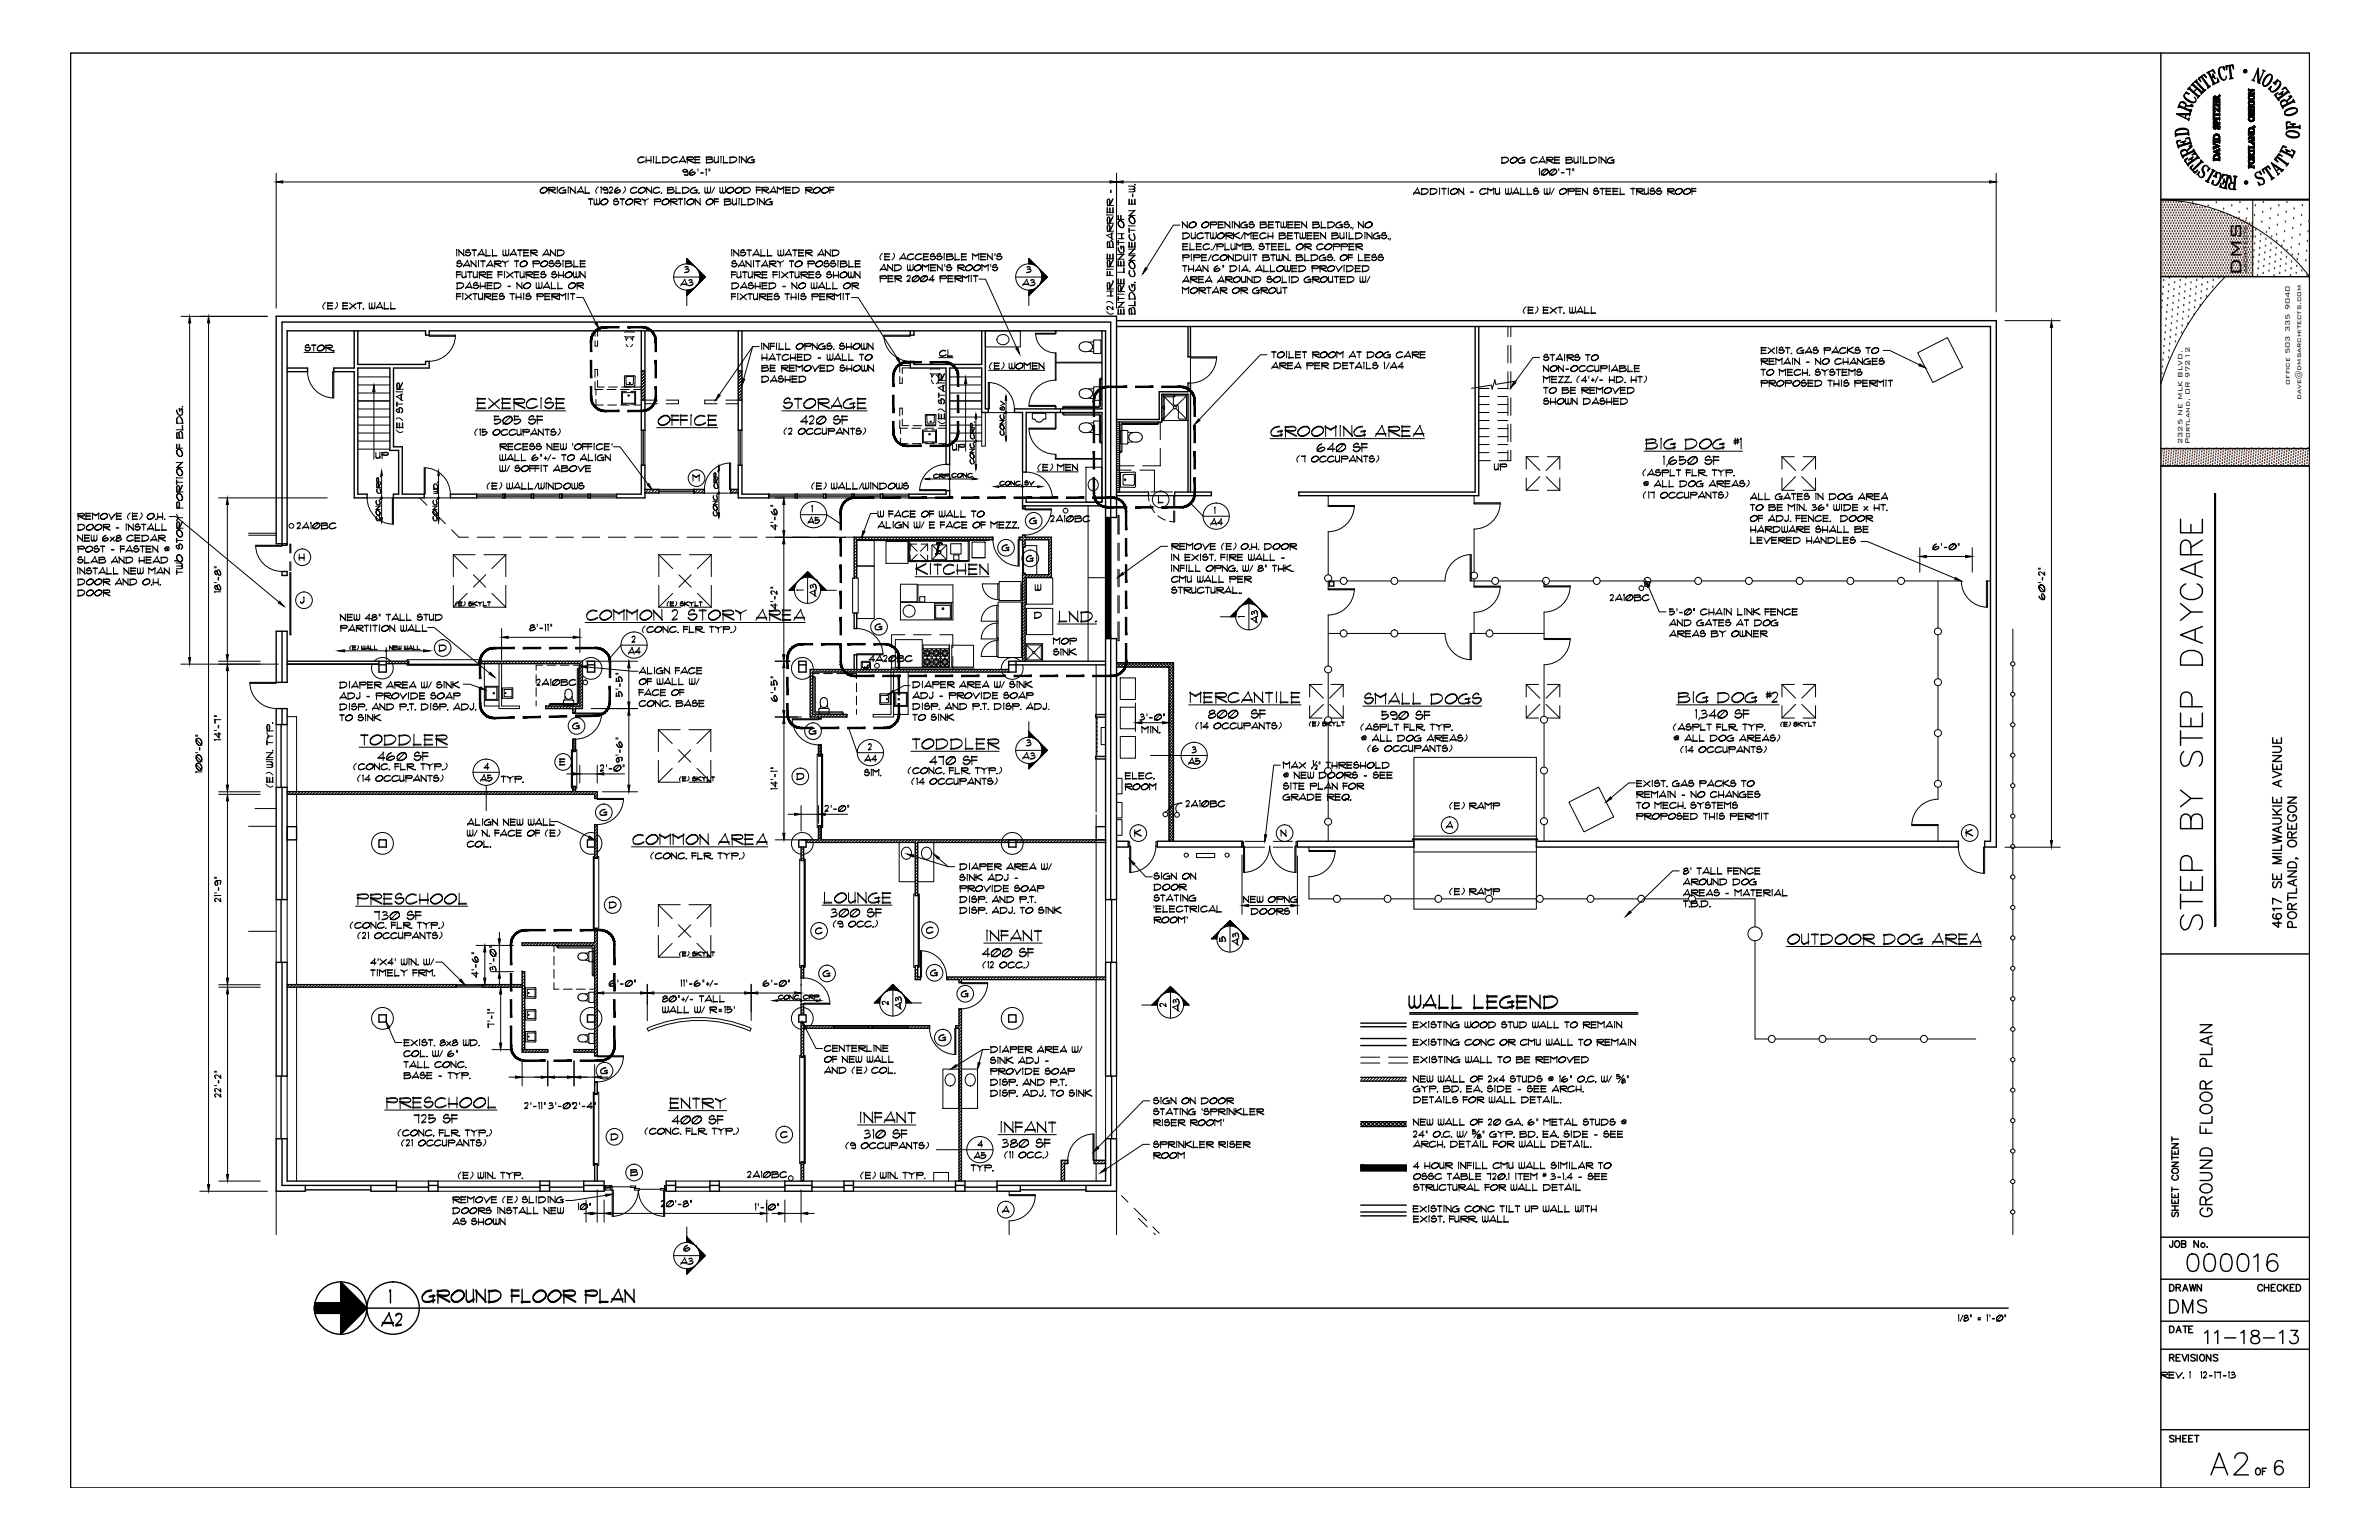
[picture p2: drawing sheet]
<svg xmlns="http://www.w3.org/2000/svg" width="864mm" height="559mm" viewBox="0 0 864 559" stroke-linecap="round" stroke-linejoin="round" font-family="sans-serif">
<defs><g id="words">
<text font-size="9.2" x="813.7" y="100.2" transform="rotate(-90 813.7 100.2)">dms</text>
<g font-size="3">
<text x="815.8" y="99.2" transform="rotate(-90 815.8 99.2)">architects</text>
<text x="831.2" y="139.6" transform="rotate(-90 831.2 139.6)">office 503 335 9040</text>
<text x="835.4" y="145.2" transform="rotate(-90 835.4 145.2)">dave@dmsarchitects.com</text>
<text x="792.3" y="161.2" transform="rotate(-90 792.3 161.2)">2325 NE MLK BLVD.</text>
<text x="794.9" y="161.3" transform="rotate(-90 794.9 161.3)">Portland, OR 97212</text>
</g>
</g></defs>
<!-- layer: S -->
<g fill="none" stroke="#000" stroke-width=".51">
<path d="M405.3 116.4h319.4v191h-4.3v-2.1h2.2v-186.8h-317.3M431.3 118.5v11h.9v-11M535.5 118.5v60h-64v1.4h65.3v-61.4M104.2 133.5h7.4v1.4h-7.4M128.6 120v13.5h-7.4v1.4h7.4v45.8h4.7v-1.4h-3.4v-45.8h11.6v29.9h3.2v15.9h-1.9v1.4h11.2v-1.4h-8v-17.2h-3.2v-28.6h13v-2.4h-1.3v1.1h-24.6v-12.2M232.8 120v36.1h1.3v-36.1M232.8 134.6h1.3M268 120v36.1h1.3v-36.1M268 134.6h1.3M330.4 120v1.6h1.4v-1.6M356.4 120v12.2h-24.6v-1.1h-1.4v2.4h13v35h1.3v-35h11.7v16.2h2.3v-1.3h-1v-28.4M400 120v28.4h-31.7v1.3h2.9v21.6h1.3v-21.6h27.5v32.5h-27.5v-1.4h-1.3v3.8h.9v-1.1"/>
<path d="M232.8 145.2h1.3M233.5 156.1v12.7M268 145.2h1.3M268.7 156.1v12.7M405.3 152.2h15.5v-10.1h10.5v-3.1h.9v39.5M405.3 153.1h16.4v-10h9.6v35.4M406.4 153.1v25.4M163.5 179.3h9.5v1.4h-9.5zM173 180h9.6M182.6 179.3h.7v1.4h-.7zM183.3 180h9.5M193.6 179.3h-.8v1.4h.8"/>
<path d="M193.6 180h9.6M204 179.3h-.8v1.4h.8M204 180h9.5M214.3 179.3h-.8v1.4h.8M214.3 180h9.5M232.8 168.8h1.3v11.9h-10.3v-1.4h9zM234.1 177.6h5.1v1.3h-5.1M239.2 178.2h12.7M251.9 178.9v-1.3v1.3M251.9 177.6h3.8v1.3h-3.8M268 168.8h1.3v10.5h9.8v1.4h-11.1zM268 177.6h-2.8v1.3h2.8"/>
<path d="M279.1 180h9.5M289.4 179.3h-.8v1.4h.8M289.4 180h9.6M299.7 179.3h-.7v1.4h.7M299.7 180h9.6M310.1 179.3h-.8v1.4h.8M310.1 180h9.5M320.4 179.3h-.8v1.4h.8M320.4 180h9.5M329.9 179.3h13.5v-1.3h1.3v2.7h-14.8zM405.3 178.5h11.6v1.4h-11.6M426.4 178.5h13.3v1.4h-13.3z"/>
<path d="M104.2 197.3v.6h-1.8v-81h300.8v209.5M104.2 197.3v-77.3h50.3v1.6h1.3v-1.6h245.5v206.4h4v-94.7h-4M193.6 180.7v-1.4v1.4M204 180.7v-1.4v1.4M214.3 180.7v-1.4v1.4M289.4 180.7v-1.4v1.4M299.7 180.7v-1.4v1.4M310.1 180.7v-1.4v1.4M320.4 180.7v-1.4v1.4M371.2 183.5h30.1M401.3 187.8h4v-73h-305v82.5h3.9M102.4 207.4h1.8v1.4h-1.8z"/>
<path d="M310.1 209.7v-14.8h50.3v1h-49.4v13.8M482.6 211.1h1.6v1.6h-1.6zM597.1 211.1h1.6v1.6h-1.6zM100.3 229.1h3.9v18.5h-3.9zM102.4 229.1v18.5M104.2 239.9h33.4M137.6 239.9h2.6v4h-2.6zM140.2 239.9h8.2v.9h-8.2M173.8 239.9h37.6v17.2h-2.5v1.6h-.9v-1.6h-9.9v-.9h12.4v-15.4h-36.7zM213.2 239.9h2.7v4h-2.7zM290 239.9h2.6v4h-2.6zM310.1 222.4v5.7h.9v-5.7"/>
<path d="M368.8 239.9h32.5M371.2 239.9v-31.9h.9v.6h8.6v-12.7h-8.6v2.6h-.9v-2.6h-1.2v-1h1.2v-.7h.9v.7h9.5v14.6h-9.5v30.4M100.3 257.1h3.9v5.8h-3.9zM102.4 257.1v5.8M104.2 241h33.4M137.6 241.2h2.6M213.2 241.2h2.7M290 241.2h2.6M310.1 242.9v-5.3h.9v5.3M366.2 243.9v-4h2.6v4h-73.8v15.3h12.4v1h-9.3v.6M366.2 242.9h-72.1v17.3h3.1v.6h.9M366.2 241.2h35.1"/>
<path d="M401.3 259.3h-3.6v.9h3.6M405.3 242h19.1v63.3M405.3 240.5h20.7v64.8M102 262.9v22.8M208 268.3v4.4h.9v-4.4M208 268.3h.9M297.2 270.3v4h.9v-4M297.2 270.3h.9M297.2 260.8h.9M401.3 274.5h-3.6v.9h3.6M100.3 285.7h3.9v40.7h-3.9zM102.4 285.7v40.7"/>
<path d="M104.2 300h3.5v4.7h-3.5zM104.2 287.3h103.8M208 287.3v-1.9h.9v1.9M208 285.4v1.9M208.9 287.3h7.9v2.4h-.9v-1.5h-111.7M208.9 285.4v1.9M297.2 299.7v5M298.1 299.7v5M401.3 300h-3.4v4.7M137.6 304.7h2.6v2.7h-2.6zM213.2 304.7h2.7v2.7h-2.7zM215.9 311.4h.9h-.9"/>
<path d="M215.9 311.4v-12.2h.9v12.2M290 304.7h2.6v2.7h-2.6zM290.8 304.7h6.4M290.8 307.4v4.9h.9v-4.9M292.6 305.7h39.6v19.3h.9v-19.3h68.3M297.2 304.7v-5h.9v5M298.1 304.7h103.3M366.2 304.7h2.6v2.7h-2.6zM405.3 305.3h4.2v2.1h-4.2M420.1 305.3h30.8v2.1h-30.8zM471 305.3h42.3v2.1h-42.3zM557.7 305.3h153.2v2.1h-153.2z"/>
<path d="M102 326.4v22.8M403.5 326.4v22.8M100.3 349.2h3.9v41.3h-3.9zM102.4 349.2v41.3M104.2 358.2h61.5M104.2 357.3h61.5M165.7 358.2v-.9v.9M165.7 357.7h9.5M189.5 342.1h26.4v-5.3h.9v46.3h-.9v-1.3h-7.5v-.9h7.5v-37.8h-26.4zM189.5 357.3h-14.3v.9h14.3M290.8 350.4h.9v4.5h-.9zM332.2 350.4h.9v4.1h1.1v1h-2z"/>
<path d="M401.3 349.2h4v41.3h-4zM401.3 354.5h-57.6v1h4.4v1.1h.9v-1.1h52.3M403.2 349.2v41.3M137.6 368.2h2.6v2.7h-2.6zM213.2 368.2h2.7v2.7h-2.7zM290 368.2h2.6v2.7h-2.6zM290.8 368.2v-3.8h.9v3.8M290.8 370.9v12.7h.9v-10.5h45.8v-.9h-45.8v-1.3M302.7 373.1v-.9v.9M302.7 372.6h12.7M315.4 372.2h1.3v.9h-1.3zM316.7 372.6h12.7"/>
<path d="M316.7 372.2v.9M329.4 372.2v.9M366.2 368.2h2.6v2.7h-2.6zM102 390.5v22.7M189.5 380.9h9.4v.9h-9.4v-29.2h1v28.3M215.9 392.6h.9v4.3h-.9zM215.9 396.9h.9M403.5 390.5v22.7M102.4 413.2v16.9h41.5M403.2 413.2v16.9h-41.3M110.8 430.1v2.2h-10.5v-19.1h3.9v15.4h39.7v3.7h-9.3v-2.2M110.8 431.7h23.8"/>
<path d="M143.9 430.8h11.6M155.5 428.6h3.5v3.7h-3.5zM155.5 430.1h3.5M159 430.8h37M196 428.6h3.5v3.7h-3.5zM196 430.1h3.5M199.5 430.8h12.4M211.9 428.6h7.4v3.7h-7.4zM211.9 430.1h7.4M215.9 428.6v-6.3h.9v6.3M215.9 422.3h.9M219.9 431h1.8"/>
<path d="M241.8 428.6h3.5v3.7h-3.5zM241.8 430.1h3.5M245.3 430.8h12.4M257.7 428.6h3.4v3.7h-3.4zM257.7 430.1h3.4M261.1 430.8h23.8M284.9 428.6h9.8v3.7h-9.8zM284.9 430.1h9.8M290.8 428.6v-6.9h.9v6.9M290.8 421.7h.9M294.7 430.8h11.7M306.4 428.6h3.4v3.7h-3.4z"/>
<path d="M306.4 430.1h3.4M309.8 430.8h37.1M346.9 428.6h3.4v3.7h-3.4zM346.9 430.1h3.4M348.1 428.6v-55.5h-1.1v-.9h1.1v-6.1h.9v62.5M350.3 430.8h11.6M370.4 430.1v2.2h-8.5v-3.7h39.4v-15.4h4v19.1h-11.1v-2.2M370.4 431.7h23.8M385.2 428.6v-7.6h2.4v1.2h-1.2v6.4M401.3 421h-4.2v1.2h4.2"/>
</g>
<!-- layer: H -->
<g fill="none" stroke="#000" stroke-width=".36">
<path d="M216 138.5v2.8h2.8M216 120v2M216 123.6v2h.9v-2M216.9 138v2.4h2.4M216.9 136.5v-2.4h-.9v2.8M216.9 120v2M226.8 122.1h3.4M226.8 120.6h3.4M227.2 122.2l.1 1.3 .7-.9M227.3 125l.7 .8M229.6 125l-.7 .8M229.7 122.2l-.1 1.3-.7-.9"/>
<path d="M233.5 134.6l-.7 .7M234.1 135.1l-1.3 1.3M234.1 136.3l-1.3 1.3M234.1 137.4l-1.3 1.3M234.1 138.5l-1.3 1.3M234.1 139.6l-1.3 1.3M268.3 134.6l-.3 .3M269.3 134.7l-1.3 1.3M269.3 135.8l-1.3 1.4M269.3 137l-1.3 1.3M269.3 138.1l-1.3 1.3M269.3 139.2l-1.3 1.3"/>
<path d="M326.6 136.6v2.5h.9v-2M327.5 133.5v2M327.5 133.5h2.6M330.1 132.6h-3.5v2.5M337.7 135.5l.2 .2h3l.2-.2M337.7 134.1l.2-.3h3l.2 .3M338.1 137.8l.4 1.1 .4 .4M338.1 135.7l.2 1.2 .6-.9M340.7 135.7l-.1 1.2-.7-.9M340.7 137.8l-.1 .6-.7 .9M216.3 144.9v2.1h2.7M216.3 141.3v2.1"/>
<path d="M220.4 141.3h3.2M220.6 147h3.2M220.9 140.4h3.2M225.2 141.3h3.2M225.4 147h3.1M225.7 140.4h3.1M225.9 142.5h4.5v3.8h-4.5zM227.4 142h-1.7v4.7h1.7M228 143.4h.4v.3h-.4zM229 142h1.7v4.7h-1.7M230 141.3h2.8M230.1 147h2.7"/>
<path d="M230.4 140.4h2.4M234.1 140.7l-1.3 1.4M234.1 141.8l-1.3 1.4M234.1 143l-1.3 1.3M234.1 144.1l-1 1.1M269.3 140.3l-1.3 1.4M269.3 141.5l-1.3 1.3M269.3 142.6l-1.3 1.3M269.3 143.7l-1.3 1.3M269.3 144.9l-.3 .3M326.6 152.5v2.9h2.9M326.9 159v2h2.7"/>
<path d="M326.9 155.4v2M327.5 152.1v2.4h2.4M327.5 150.5v-2.4h-.9v2.8M331 155.4h3.2M331.5 154.5h3.2M335.2 156.5h4.4v3.8h-4.4zM335.8 155.4h3.2M336.3 154.5h3.1M336.6 156h-1.7v4.7h1.7M337.2 157.4h.4v.4h-.4zM338.2 156h1.8v4.7h-1.8M340.5 155.4h2.9"/>
<path d="M341 154.5h2.4M405.3 153.9h1.1M405.3 154.7h1.1M405.3 155.5h1.1M405.3 156.3h1.1M405.3 157.1h1.1M405.3 157.8h1.1M405.3 158.7h1.1M405.3 159.5h1.1M421.2 153.1v6.4M234.3 177.6l-.2 .2M235.5 177.6l-1.3 1.3"/>
<path d="M236.6 177.6l-1.3 1.3M237.7 177.6l-1.3 1.3M238.8 177.6l-1.3 1.3M239.2 178.4l-.6 .5M252.3 177.6l-.4 .4M253.4 177.6l-1.3 1.3M254.6 177.6l-1.4 1.3M255.7 177.6l-1.3 1.3M255.7 178.7l-.2 .2M265.8 177.6l-.6 .5M266.9 177.6l-1.3 1.3M268 177.6l-1.3 1.3"/>
<path d="M268 178.7l-.2 .2M331.2 161h3.2M336 161h3.1M340.7 161h2.7M405.3 160.3h1.1M405.3 161h1.1M405.3 161.8h1.1M405.3 162.6h1.1M405.3 163.4h1.1M405.3 164.2h1.1M405.3 165h1.1M405.3 165.8h1.1"/>
<path d="M405.3 166.6h1.1M405.3 167.4h1.1M405.3 168.2h1.1M405.3 169h6.4M405.3 169.8h1.1M405.3 170.5h1.1M405.3 171.4h1.1M405.3 172.2h1.1M405.3 173h1.1M405.3 173.7h1.1M405.3 174.5h1.1M405.3 175.3h1.1"/>
<path d="M405.3 176.1h1.1M405.3 176.9h1.1M405.3 177.7h1.1M405.3 178.5h1.1M405.3 170.6h5.3M406.4 171.5v5.2M413.8 170.6h5.3v7.9M421.2 162.7v6.3h-6.4M152.3 180.7l2.7 2.6M157.2 185.5l4.5 4.5M163.9 192.3l2.7 2.6h3.5M173.2 194.9h6.4"/>
<path d="M182.8 194.9h6.3M192.3 194.9h6.3M201.8 194.9h6.4M211.3 194.9h6.4M220.9 194.9h6.3M230.4 194.9h6.3M239.9 194.9h6.4M249.4 194.9h6.4M259 194.9h6.3M268.5 194.9h6.3M278 194.9h6.4M287.5 194.9h6.4"/>
<path d="M297.1 194.9h6.3M306.6 194.9h3.5M310.1 194.9v.1M311 196.3l-.9 1M311 197.5l-.9 .9M311 198.6l-.9 .9M311 199.7l-.9 .9M311.2 194.9l-1.1 1.3M312.4 194.9l-.9 1M313.5 194.9l-.9 1M314.6 194.9l-.9 1M315.8 194.9l-1 1"/>
<path d="M316.9 194.9l-1 1M318 194.9l-.9 1M319.1 194.9l-.9 1M320.3 194.9l-1 1M321.4 194.9l-1 1M322.5 194.9l-.9 1M323.6 194.9l-.9 1M324.8 194.9l-1 1M325.9 194.9l-1 1M327 194.9l-.9 1M328.1 194.9l-.9 1M329.2 194.9l-.9 1"/>
<path d="M330.3 194.9l-.9 1M331.5 194.9l-.9 1M332.6 194.9l-.9 1M333.7 194.9l-.9 1M334.8 194.9l-.9 1M336 194.9l-1 1M337.1 194.9l-1 1M338.2 194.9l-.9 1M339.3 194.9l-.9 1M340.5 194.9l-1 1M341.6 194.9l-.9 1M342.7 194.9l-.9 1"/>
<path d="M343.8 194.9l-.9 1M344.9 194.9l-.9 1M346 194.9l-.8 1M347.2 194.9l-.9 1M348.3 194.9l-.9 1M349.4 194.9l-.9 1M350.6 194.9l-1 1M351.7 194.9l-1 1M352.8 194.9l-.9 1M353.9 194.9l-.9 1M355.1 194.9l-1 1M356.2 194.9l-1 1"/>
<path d="M357.3 194.9l-.9 1M358.4 194.9l-.9 1M359.6 194.9l-1 1M360.4 195.1l-.7 .8M370.8 194.9l-.8 .8M371.5 194.2l-.3 .3M372 183.5l-.8 .9M372.1 184.6h.1M372.1 194.7l-1.2 1.2M372.1 197l-.9 .9M372.1 198.1l-.4 .4M373 194.9l-1.8 1.9"/>
<path d="M374.1 194.9l-.9 1M375.3 194.9l-1 1M376.4 194.9l-.9 1M377.5 194.9l-.9 1M378.6 194.9l-.9 1M379.7 194.9l-.9 1M380.8 194.9l-.8 1M381.6 195.3l-.9 .9M381.6 196.4l-.9 .9M381.6 197.5l-.9 .9M381.6 198.7l-.9 .9M381.6 199.8l-.9 .9"/>
<path d="M311 200.9l-.9 .8M311 202l-.9 .9M311 203.1l-.9 .9M311 204.2l-.9 .9M311 205.3l-.9 .9M311 206.4l-.9 1M311 207.6l-.9 .9M311 208.7l-.9 .9M372.1 208.2l-.9 .9M372.1 210.4l-.9 1M372.1 211.5l-.9 1M372.1 212.7l-.9 .9"/>
<path d="M372.1 213.8l-.9 .9M372.1 214.9l-.9 .9M372.1 216l-.9 .9M372.1 217.2l-.9 .9M372.1 218.3l-.9 .9M372.1 219.4l-.9 .9M372.8 208.6l-1.6 1.6M374 208.6l-.9 .9M375.1 208.6l-.9 .9M376.2 208.6l-.9 .9M377.3 208.6l-.9 .9M378.5 208.6l-1 .9"/>
<path d="M379.6 208.6l-1 .9M381.6 207.6l-1.8 1.9M381.6 200.9l-.9 .9M381.6 202l-.9 .9M381.6 203.1l-.9 1M381.6 204.2l-.9 1M381.6 205.4l-.9 .9M381.6 206.5l-.9 .9M381.6 208.8l-.7 .7M372.1 220.5l-.9 .9M372.1 221.6l-.9 1M372.1 222.8l-.9 .9"/>
<path d="M372.1 223.9l-.9 .9M372.1 225l-.9 1M372.1 226.1l-.9 1M372.1 227.3l-.9 .9M372.1 228.4l-.9 .9M372.1 229.5l-.9 .9M372.1 230.6l-.9 .9M372.1 231.8l-.9 .9M372.1 232.9l-.9 .9M372.1 234l-.9 .9M372.1 235.1l-.9 .9M372.1 236.2l-.9 1"/>
<path d="M372.1 237.3l-.9 1M372.1 238.5l-.9 .9M372.1 239.6l-.3 .3M405.3 241.7l.4 .3M406 240.5l-.7 .7M406.3 240.5l1.6 1.5M407.2 240.5l-1.6 1.5M407.5 240.5l1.5 1.5M408.3 240.5l-1.6 1.5-1.4-1.4M408.6 240.5l1.6 1.5M409.4 240.5l-1.5 1.5M409.7 240.5l1.6 1.5"/>
<path d="M410.6 240.5l-1.6 1.5M410.8 240.5l1.6 1.5M411.7 240.5l-1.6 1.5M412 240.5l1.5 1.5M412.8 240.5l-1.6 1.5M413.1 240.5l1.6 1.5M413.9 240.5l-1.6 1.5M414.2 240.5l1.6 1.5M415.1 240.5l-1.7 1.5M415.3 240.5l1.6 1.5M416.2 240.5l-1.6 1.5M416.4 240.5l1.7 1.5"/>
<path d="M417.3 240.5l-1.6 1.5M417.6 240.5l1.6 1.5M418.4 240.5l-1.6 1.5M418.7 240.5l1.6 1.5M419.5 240.5l-1.6 1.5M419.8 240.5l1.6 1.5M420.6 240.5l-1.5 1.5M420.9 240.5l1.6 1.5M421.8 240.5l-1.6 1.5M422.1 240.5l1.5 1.5M422.9 240.5l-1.6 1.5M423.2 240.5l2.8 2.7"/>
<path d="M424 240.5l-1.6 1.5M424.3 240.5l1.7 1.6M424.4 259.6l1.6 1.6M424.4 258.5l1.6 1.6M424.4 257.4l1.6 1.5M424.4 256.2l1.6 1.6M424.4 255.1l1.6 1.6M424.4 254l1.6 1.6M424.4 252.9l1.6 1.6M424.4 251.7l1.6 1.7M424.4 250.6l1.6 1.6M424.4 249.5l1.6 1.6"/>
<path d="M424.4 248.4l1.6 1.6M424.4 247.3l1.6 1.6M424.4 246.2l1.6 1.5M424.4 245l1.6 1.6M424.4 243.9l1.6 1.6M424.4 242.8l1.6 1.6M425.1 240.5l-1.5 1.5M425.4 240.5l.6 .5M426 241.9l-1.6 1.6M426 244.1l-1.6 1.6M426 248.6l-1.6 1.6M426 240.8l-1.6 1.5"/>
<path d="M426 243l-1.6 1.6M426 245.3l-1.6 1.5M426 246.4l-1.6 1.6M426 247.5l-1.6 1.6M426 249.8l-1.6 1.5M426 250.9l-1.6 1.6M426 252l-1.6 1.6M426 253.1l-1.6 1.6M426 254.2l-1.6 1.6M426 255.4l-1.6 1.5M426 256.5l-1.6 1.6M426 257.6l-1.6 1.6"/>
<path d="M426 258.7l-1.6 1.6M426 259.9l-1.6 1.5M424.4 279.8l1.6 1.6M424.4 278.7l1.6 1.6M424.4 277.6l1.6 1.6M424.4 276.5l1.6 1.5M424.4 275.3l1.6 1.6M424.4 274.2l1.6 1.6M424.4 273.1l1.6 1.6M424.4 272l1.6 1.5M424.4 270.8l1.6 1.6M424.4 269.7l1.6 1.6"/>
<path d="M424.4 268.6l1.6 1.6M424.4 267.5l1.6 1.6M424.4 266.3l1.6 1.7M424.4 265.2l1.6 1.6M424.4 264.1l1.6 1.6M424.4 263l1.6 1.6M424.4 261.9l1.6 1.5M424.4 260.7l1.6 1.6M426 263.2l-1.6 1.6M426 276.7l-1.6 1.6M426 278.9l-1.6 1.6M426 261l-1.6 1.6"/>
<path d="M426 262.1l-1.6 1.6M426 264.4l-1.6 1.5M426 265.5l-1.6 1.6M426 266.6l-1.6 1.6M426 267.7l-1.6 1.6M426 268.8l-1.6 1.6M426 269.9l-1.6 1.7M426 271.1l-1.6 1.6M426 272.2l-1.6 1.6M426 273.3l-1.6 1.6M426 274.4l-1.6 1.6M426 275.6l-1.6 1.5"/>
<path d="M426 277.8l-1.6 1.6M216 299.2l-.1 .1M216.8 299.5l-.9 .9M424.4 298.9l1.6 1.6M424.4 297.8l1.6 1.6M424.4 296.7l1.6 1.5M424.4 295.5l1.6 1.6M424.4 294.4l1.6 1.6M424.4 293.3l1.6 1.6M424.4 292.2l1.6 1.5M424.4 291l1.6 1.6M424.4 289.9l1.6 1.6"/>
<path d="M424.4 288.8l1.6 1.6M424.4 287.7l1.6 1.5M424.4 286.5l1.6 1.6M424.4 285.4l1.6 1.6M424.4 284.3l1.6 1.6M424.4 283.2l1.6 1.6M424.4 282.1l1.6 1.6M424.4 281l1.6 1.5M426 289l-1.6 1.6M426 293.5l-1.6 1.6M426 281.2l-1.6 1.6M426 283.4l-1.6 1.6"/>
<path d="M426 285.7l-1.6 1.6M426 291.3l-1.6 1.6M426 295.8l-1.6 1.6M426 298l-1.6 1.6M426 280.1l-1.6 1.5M426 282.3l-1.6 1.6M426 284.6l-1.6 1.5M426 286.8l-1.6 1.6M426 287.9l-1.6 1.6M426 290.2l-1.6 1.5M426 292.4l-1.6 1.6M426 294.7l-1.6 1.5"/>
<path d="M426 296.9l-1.6 1.6M426 299.2l-1.6 1.5M216.8 300.6l-.9 1M216.8 301.7l-.9 1M216.8 302.9l-.9 .9M216.8 304l-.9 .9M216.8 305.1l-.9 1M216.8 306.2l-.9 1M216.8 307.4l-.9 .9M216.8 308.5l-.9 .9M216.8 309.6l-.9 .9M216.8 310.7l-.7 .7"/>
<path d="M424.4 304.5l.7 .8M424.4 303.4l1.6 1.6M424.4 302.3l1.6 1.6M424.4 301.1l1.6 1.7M424.4 300l1.6 1.6M426 300.3l-1.6 1.6M426 302.5l-1.6 1.6M426 301.4l-1.6 1.6M426 303.6l-1.6 1.6M426 304.7l-.5 .6M333 351.7l-.8 .8M333.1 352.7l-.9 .9"/>
<path d="M333.1 353.8l-.9 .9M333.5 354.5l-.9 1M334.2 355l-.5 .5M344.7 354.5l-.9 1M345.9 354.5l-1 1M347 354.5l-1 1M348.1 354.5l-.9 1M349 355.9l-.7 .7M349.2 354.5l-1.1 1.2M350.4 354.5l-1 1M351.5 354.5l-1 1M352.6 354.5l-.9 1"/>
<path d="M353.7 354.5l-.9 1M354.9 354.5l-1 1M356 354.5l-.9 1M357.1 354.5l-.9 1M358.2 354.5l-.9 1M359.3 354.5l-.9 1M360.4 354.5l-.8 1M361.6 354.5l-.9 1M362.7 354.5l-.9 1M363.8 354.5l-.9 1M365 354.5l-1 1M366.1 354.5l-1 1"/>
<path d="M367.2 354.5l-.9 1M368.3 354.5l-.9 1M369.5 354.5l-1 1M370.6 354.5l-1 1M371.7 354.5l-.9 1M372.8 354.5l-.9 1M373.9 354.5l-.9 1M375 354.5l-.9 1M376.2 354.5l-.9 1M377.3 354.5l-.9 1M378.4 354.5l-.9 1M379.5 354.5l-.9 1"/>
<path d="M380.7 354.5l-1 1M381.8 354.5l-1 1M382.9 354.5l-.9 1M384 354.5l-.9 1M385.2 354.5l-1 1M386.3 354.5l-1 1M387.4 354.5l-.9 1M388.5 354.5l-.9 1M389.7 354.5l-1 1M390.8 354.5l-.9 1M391.9 354.5l-.9 1M393 354.5l-.9 1"/>
<path d="M394.1 354.5l-.9 1M395.3 354.5l-1 1M396.4 354.5l-1 1M397.5 354.5l-.9 1M398.6 354.5l-.9 1M399.8 354.5l-1 1M400.9 354.5l-1 1M401.3 355.2l-.2 .3M291.1 364.4l-.3 .3M291.4 370.9l-.6 .5M291.7 364.9l-.9 .9M291.7 366l-.9 .9"/>
<path d="M291.7 367.1l-.9 .9M291.7 371.6l-.9 1M291.7 373.9l-.9 .9M291.7 375l-.9 .9M291.7 376.1l-.9 .9M291.7 377.2l-.9 .9M291.7 378.4l-.9 .9M291.7 379.5l-.9 .9M292.3 372.2l-1.5 1.5M293.4 372.2l-.9 .9M294.5 372.2l-.9 .9M295.7 372.2l-1 .9"/>
<path d="M296.8 372.2l-1 .9M297.9 372.2l-.9 .9M299 372.2l-.9 .9M300.2 372.2l-1 .9M301.3 372.2l-1 .9M302.4 372.2l-.9 .9M302.7 373.1h-.1M330.5 372.2l-1 .9M331.6 372.2l-1 .9M332.7 372.2l-.9 .9M333.8 372.2l-.9 .9M335 372.2l-1 .9"/>
<path d="M336.1 372.2l-1 .9M337.2 372.2l-.9 .9M337.5 373.1h-.1M347.3 372.2l-.3 .3M348.9 366.1l-.8 .8M349 367.1l-.9 .9M349 368.2l-.9 .9M349 369.3l-.9 1M349 370.4l-.9 1M349 371.6l-1.5 1.5M349 372.7l-.9 .9M349 373.8l-.9 1"/>
<path d="M349 374.9l-.9 1M349 376.1l-.9 .9M349 377.2l-.9 .9M349 378.3l-.9 1M349 379.5l-.9 .9M291.7 380.6l-.9 .9M291.7 381.7l-.9 .9M291.7 382.8l-.7 .8M349 380.6l-.9 .9M349 381.7l-.9 .9M349 382.8l-.9 .9M349 383.9l-.9 .9"/>
<path d="M349 385l-.9 1M349 386.2l-.9 .9M349 387.3l-.9 .9M349 388.4l-.9 1M349 389.5l-.9 1M349 390.7l-.9 .9M349 391.8l-.9 .9M349 392.9l-.9 1M349 394l-.9 1M349 395.2l-.9 .9M349 396.3l-.9 .9M349 397.4l-.9 .9"/>
<path d="M349 398.5l-.9 .9M349 399.7l-.9 .9M349 400.8l-.9 .9M349 401.9l-.9 .9M349 403l-.9 .9M349 404.1l-.9 1M349 405.2l-.9 1M349 406.4l-.9 .9M349 407.5l-.9 .9M349 408.6l-.9 1M349 409.7l-.9 1M349 410.9l-.9 .9"/>
<path d="M349 412l-.9 .9M349 413.1l-.9 .9M349 414.3l-.9 .8M349 415.4l-.9 .9M349 416.5l-.9 .9M349 417.6l-.9 .9M349 418.7l-.9 .9M349 419.8l-.9 1M291.1 421.7l-.3 .2M291.7 422.1l-.9 1M291.7 423.2l-.9 1M291.7 424.4l-.9 .9"/>
<path d="M291.7 425.5l-.9 .9M291.7 426.6l-.9 1M291.7 427.8l-.8 .8M349 421l-.9 .9M349 422.1l-.9 .9M349 423.2l-.9 1M349 424.3l-.9 1M349 425.5l-.9 .9M349 426.6l-.9 .9M349 427.7l-.8 .9M386 421l-.8 .8M386.4 422.9l-1.2 1.1"/>
<path d="M386.4 424l-1.2 1.1M386.4 425.1l-1.2 1.2M386.4 426.2l-1.2 1.2M386.4 427.3l-1.2 1.2M386.4 428.4l-.1 .2M387.2 421l-2 1.9M387.6 421.7l-.5 .5M397.2 421l-.1 .1M398.4 421l-1.2 1.2M399.5 421l-1.2 1.2M400.6 421l-1.2 1.2M401.3 421.4l-.8 .8"/>
</g>
<!-- layer: REMOVE -->
<g fill="none" stroke="#000" stroke-width=".36">
<path d="M547.4 118.5v3.7M548.4 118.5v3.7M226.8 136.4h3.7l-.1 4h-3.6zM227.3 136.7h2.6l-.1 2.7h-2.5zM228.4 138.8h.3v.3h-.3zM547.4 125.3v6.4M547.4 134.9v6.3M548.4 125.3v6.4M548.4 134.9v6.3M226.8 140.2h3.6M234.1 146.5h4.5M234.1 145.2h4.5"/>
<path d="M241.8 145.2h4.5v1.3h-4.5M260.3 145.2h-4.5v1.3h4.5M263.5 146.5h4.5M263.5 145.2h4.5M336 150.4h3.7v4.1h-3.7zM336 154.2h3.7M336.5 150.7h2.6v2.8h-2.5zM337.7 152.9h.3v.2h-.3zM536.8 158.4h3.7M536.8 155.5h3.7M536.8 152.6h3.7M536.8 149.7h3.7"/>
<path d="M536.8 146.8h3.7M536.8 143.9h3.7M536.8 141h3.7M543.7 158.4h3.7M543.7 155.5h3.7M543.7 152.6h3.7M543.7 149.7h3.7M543.7 146.8h3.7M543.7 143.9h3.7M543.7 141h3.7M547.4 144.4v6.3M547.4 153.9v6.4"/>
<path d="M548.4 144.4v6.3M548.4 153.9v6.4M417.7 178.5h7.9M417.7 179.9h7.9M536.8 167.2h4.2M536.8 164.2h3.7M536.8 161.3h3.7M543.7 164.2h3.7M543.7 161.3h3.7M547.4 163.4v3.8M548.4 163.4v3.8h-4.2M405.8 193.9v-6.9h.4v6.9"/>
<path d="M405.8 197v6.4M406.2 197v6.4M105.2 203.9v3.2M105.6 200.6v-3.2h-.4v3.3M105.6 203.8v3.3M405.8 206.6v6.3M405.8 216.1v6.3M406.2 206.6v6.3M406.2 216.1v6.3M405.8 225.6v6.9h.4v-6.9M434.4 309.7h6.6v1.5h-6.6zM452 305.3h7"/>
<path d="M452 307.4h7M462.2 305.3h7M462.2 307.4h7M219.4 430.3h1.8v.6h-1.8zM221.2 430.6h7.7M228.9 430.3h1.9v.6h-1.9zM230.3 431.2h1.9v.6h-1.9zM232.2 431.5h7.6M239.8 431.2h1.8v.6h-1.8zM407.1 433.9l2.4 2.3M411.7 438.4l4.5 4.5M413.3 442.1l3.2 3.1"/>
<path d="M418.5 445.2l2.3 2.3M418.8 447.4l.6 .6"/>
<circle cx="430.6" cy="310.3" r=".74"/>
<circle cx="445.4" cy="310.3" r=".74"/>
</g>
<!-- layer: T -->
<g fill="none" stroke="#000" stroke-width=".36">
<path d="M233.5 134.6l-.7 .7M234.1 135.1l-1.3 1.3M234.1 136.3l-1.3 1.3M234.1 137.4l-1.3 1.3M234.1 138.5l-1.3 1.3M234.1 139.6l-1.3 1.3M268.3 134.6l-.3 .3M269.3 134.7l-1.3 1.3M269.3 135.8l-1.3 1.4M269.3 137l-1.3 1.3M269.3 138.1l-1.3 1.3M269.3 139.2l-1.3 1.3"/>
<path d="M696.1 128l10.8-5.5 5.5 10.8-10.8 5.5zM234.1 140.7l-1.3 1.4M234.1 141.8l-1.3 1.4M234.1 143l-1.3 1.3M234.1 144.1l-1 1.1M269.3 140.3l-1.3 1.4M269.3 141.5l-1.3 1.3M269.3 142.6l-1.3 1.3M269.3 143.7l-1.3 1.3M269.3 144.9l-.3 .3M311.4 196.2h47.6M372.1 198h4.3v10.6"/>
<path d="M309.5 209.7h2v12.7h-2zM140.6 239.9l-.4 .4M141.7 239.9l-.9 .9M142.8 239.9l-.9 .9M143.9 239.9l-.9 .9M145 239.9l-.9 .9M146.2 239.9l-.9 .9M147.3 239.9l-.9 .9M174.3 239.9l-.5 .5M175.4 239.9l-1 .9M176.5 239.9l-.9 .9M177.6 239.9l-.9 .9"/>
<path d="M178.7 239.9l-.9 .9M179.8 239.9l-.9 .9M181 239.9l-.9 .9M182.1 239.9l-.9 .9M183.2 239.9l-.9 .9M184.3 239.9l-.9 .9M185.5 239.9l-1 .9M186.6 239.9l-1 .9M187.7 239.9l-.9 .9M188.8 239.9l-.9 .9M190 239.9l-1 .9M191.1 239.9l-.9 .9"/>
<path d="M192.2 239.9l-.9 .9M193.3 239.9l-.9 .9M194.5 239.9l-1 .9M195.6 239.9l-.9 .9M196.7 239.9l-.9 .9M197.8 239.9l-.9 .9M198.9 239.9l-.9 .9M200.1 239.9l-.9 .9M201.2 239.9l-.9 .9M202.3 239.9l-.9 .9M203.4 239.9l-.9 .9M204.6 239.9l-1 .9"/>
<path d="M205.7 239.9l-1 .9M206.8 239.9l-.9 .9M207.9 239.9l-.9 .9M209.1 239.9l-1 .9M210.2 239.9l-1 .9M211.3 239.9l-.9 .9M310.1 222.4h.9M148.4 240l-.9 .8M198.4 256.2l-.3 .3M199.5 256.2l-.9 .9M200.6 256.2l-.9 .9M201.7 256.2l-.9 .9"/>
<path d="M202.9 256.2l-1 .9M204 256.2l-.9 .9M205.1 256.2l-.9 .9M206.3 256.2l-1 .9M207.4 256.2l-1 .9M208.5 256.2l-.9 .9M208.9 258l-.7 .7M209.6 256.2l-1.6 1.6M211.4 254.4l-.9 .9M211.4 240.9l-.9 .9M211.4 242l-.9 .9M211.4 243.1l-.9 1"/>
<path d="M211.4 244.2l-.9 1M211.4 245.4l-.9 .9M211.4 246.5l-.9 .9M211.4 247.6l-.9 1M211.4 248.7l-.9 1M211.4 249.9l-.9 .9M211.4 251l-.9 .9M211.4 252.1l-.9 1M211.4 253.3l-.9 .9M211.4 255.5l-1.6 1.6M211.4 256.6l-.5 .5M294.7 242.9l-.6 .6"/>
<path d="M295 246l-.9 .9M295 247.1l-.9 .9M295 248.2l-.9 1M295 250.5l-.9 .9M295 251.6l-.9 .9M295 252.7l-.9 .9M295 253.8l-.9 .9M295 255l-.9 .9M295 256.1l-.9 .9M295 257.2l-.9 .9M295 244.8l-.9 1M295 249.3l-.9 1"/>
<path d="M295 258.3l-.9 .9M295.2 259.2l-.9 1M295.8 242.9l-1.7 1.8M296.3 259.2l-.8 1M296.9 242.9l-.9 1M297.5 259.2l-.9 1M298 242.9l-.9 1M298.6 259.2l-1.4 1.5M299.2 242.9l-.9 1M299.7 259.2l-.9 1M300.3 242.9l-.9 1M300.9 259.2l-1 1"/>
<path d="M301.4 242.9l-.9 1M302 259.2l-1 1M302.5 242.9l-.9 1M303.1 259.2l-.9 1M303.7 242.9l-1 1M304.2 259.2l-.9 1M304.8 242.9l-1 1M305.4 259.2l-1 1M305.9 242.9l-.9 1M306.5 259.2l-1 1M307 242.9l-.9 1M307.4 259.4l-.7 .8"/>
<path d="M308.2 242.9l-1 1M309.3 242.9l-1 1M310.4 242.9l-.9 1M311.5 242.9l-.9 1M312.6 242.9l-.9 1M313.7 242.9l-.9 1M314.9 242.9l-.9 1M316 242.9l-.9 1M317.1 242.9l-.9 1M318.2 242.9l-.9 1M319.4 242.9l-1 1M320.5 242.9l-.9 1"/>
<path d="M321.6 242.9l-.9 1M322.7 242.9l-.9 1M323.4 242.4h30.2M323.9 242.9l-1 1M325 242.9l-.9 1M326.1 242.9l-.9 1M327.3 242.9l-1 1M328.4 242.9l-1 1M329.5 242.9l-.9 1M330.6 242.9l-.9 1M331.7 242.9l-.9 1M332.8 242.9l-.9 1"/>
<path d="M334 242.9l-.9 1M335.1 242.9l-.9 1M336.2 242.9l-.9 1M337.3 242.9l-.9 1M338.5 242.9l-1 1M339.6 242.9l-1 1M340.7 242.9l-.9 1M341.8 242.9l-.9 1M343 242.9l-1 1M344.1 242.9l-1 1M345.2 242.9l-.9 1M346.3 242.9l-.9 1"/>
<path d="M347.4 242.9l-.9 1M348.5 242.9l-.9 1M349.7 242.9l-.9 1M350.8 242.9l-.9 1M351.9 242.9l-.9 1M353 242.9l-.9 1M354.2 242.9l-1 1M355.3 242.9l-.9 1M356.4 242.9l-.9 1M357.5 242.9l-.9 1M358.7 242.9l-1 1M359.8 242.9l-.9 1"/>
<path d="M360.9 242.9l-.9 1M362 242.9l-.9 1M363.1 242.9l-.9 1M364.3 242.9l-.9 1M365.4 242.9l-.9 1M366.2 243.3l-.6 .6M406.7 246h5.5v7.8h-5.5zM406.7 256.6h5.5v7.8h-5.5zM208.8 268.3l-.8 .8M208.8 272.7h.1M208.9 270.4l-.9 .9M208.9 269.3l-.9 .9"/>
<path d="M208.9 271.5l-.9 .9M297.6 270.3l-.4 .5M298.1 271l-.9 .9M298.1 272.1l-.9 .9M298.1 273.2l-.9 .9M398.2 260.9v1.3M398.2 262.4v1.3M398.2 263.9v1.3M398.2 265.4v1.2M398.2 266.8v1.3M398.2 268.3v1.3M398.2 269.8v1.2"/>
<path d="M398.2 271.3v1.2M398.2 272.7v1.4M398.2 260.4v.3M401.3 264h-1.6v6.2h1.6M406.7 267.2h5.5v7.9h-5.5zM104.5 287.3l-.3 .2M105.6 287.3l-1 .9M106.7 287.3l-.9 .9M107.8 287.3l-.9 .9M108.9 287.3l-.9 .9M110 287.3l-.9 .9M111.2 287.3l-.9 .9"/>
<path d="M112.3 287.3l-.9 .9M113.4 287.3l-.9 .9M114.5 287.3l-.9 .9M115.7 287.3l-1 .9M116.8 287.3l-1 .9M117.9 287.3l-.9 .9M119 287.3l-.9 .9M120.2 287.3l-1 .9M121.3 287.3l-1 .9M122.4 287.3l-.9 .9M123.5 287.3l-.9 .9M124.6 287.3l-.9 .9"/>
<path d="M125.7 287.3l-.8 .9M126.9 287.3l-.9 .9M128 287.3l-.9 .9M129.1 287.3l-.9 .9M130.2 287.3l-.9 .9M131.4 287.3l-1 .9M132.5 287.3l-.9 .9M133.6 287.3l-.9 .9M134.8 287.3l-1 .9M135.9 287.3l-1 .9M137 287.3l-.9 .9M138.1 287.3l-.9 .9"/>
<path d="M139.2 287.3l-.9 .9M140.3 287.3l-.9 .9M141.5 287.3l-.9 .9M142.6 287.3l-.9 .9M143.7 287.3l-.9 .9M144.8 287.3l-.9 .9M146 287.3l-1 .9M147.1 287.3l-1 .9M148.2 287.3l-.9 .9M149.3 287.3l-.9 .9M150.5 287.3l-1 .9M151.6 287.3l-1 .9"/>
<path d="M152.7 287.3l-.9 .9M153.8 287.3l-.9 .9M155 287.3l-1 .9M156.1 287.3l-1 .9M157.2 287.3l-.9 .9M158.3 287.3l-.9 .9M159.4 287.3l-.9 .9M160.5 287.3l-.8 .9M161.7 287.3l-.9 .9M162.8 287.3l-.9 .9M163.9 287.3l-.9 .9M165 287.3l-.9 .9"/>
<path d="M166.2 287.3l-1 .9M167.3 287.3l-.9 .9M168.4 287.3l-.9 .9M169.6 287.3l-1 .9M170.7 287.3l-1 .9M171.8 287.3l-.9 .9M172.9 287.3l-.9 .9M174 287.3l-.9 .9M175.1 287.3l-.9 .9M176.3 287.3l-.9 .9M177.4 287.3l-.9 .9M178.5 287.3l-.9 .9"/>
<path d="M179.6 287.3l-.9 .9M180.8 287.3l-1 .9M181.9 287.3l-1 .9M183 287.3l-.9 .9M184.1 287.3l-.9 .9M185.3 287.3l-1 .9M186.4 287.3l-1 .9M187.5 287.3l-.9 .9M188.6 287.3l-.9 .9M189.8 287.3l-1 .9M190.9 287.3l-1 .9M192 287.3l-.9 .9"/>
<path d="M193.1 287.3l-.9 .9M194.2 287.3l-.9 .9M195.3 287.3l-.8 .9M196.5 287.3l-.9 .9M197.6 287.3l-.9 .9M198.7 287.3l-.9 .9M199.8 287.3l-.9 .9M201 287.3l-1 .9M202.1 287.3l-.9 .9M203.2 287.3l-.9 .9M204.4 287.3l-1 .9M205.5 287.3l-1 .9"/>
<path d="M206.6 287.3l-.9 .9M207.7 287.3l-.9 .9M208.5 285.4l-.5 .5M208.9 287.2l-1 1M208.9 286.1l-.9 .9M209.9 287.3l-.9 .9M211.1 287.3l-.9 .9M212.2 287.3l-.9 .9M213.3 287.3l-.9 .9M214.4 287.3l-.9 .9M215.6 287.3l-1 .9M216.7 287.3l-1 .9"/>
<path d="M216.8 288.3l-.9 .9M216.8 289.4l-.3 .3M297.5 299.7l-.3 .3M405.3 282.4h2v5.7h-2zM405.3 291.2h2v5.6h-2zM405.3 297.4h2v5.7h-2zM569.5 291.1l10.8-5.5 5.5 10.8-10.8 5.5zM290.9 307.4l-.1 .1M291.7 307.6l-.9 1M291.7 308.8l-.9 .9M291.7 309.9l-.9 .9M291.7 311l-.9 .9"/>
<path d="M291.7 312.1l-.1 .2M293.5 304.7l-.9 .9M294.7 304.7l-1 1M295.8 304.7l-1 1M296.9 304.7l-.9 1M298.1 300.2l-.9 .9M298.1 301.3l-.9 .9M298.1 302.4l-.9 .9M298.1 303.5l-.9 .9M298.1 304.7l-1 1M299.1 304.7l-.9 1M300.2 304.7l-.9 1"/>
<path d="M301.4 304.7l-.9 1M302.5 304.7l-.9 1M303.6 304.7l-.9 1M304.7 304.7l-.9 1M305.9 304.7l-1 1M307 304.7l-1 1M308.1 304.7l-.9 1M309.2 304.7l-.9 1M310.4 304.7l-1 1M311.5 304.7l-1 1M312.6 304.7l-.9 1M313.7 304.7l-.9 1"/>
<path d="M314.8 304.7l-.9 1M315.9 304.7l-.8 1M317.1 304.7l-.9 1M318.2 304.7l-.9 1M319.3 304.7l-.9 1M320.4 304.7l-.9 1M321.6 304.7l-1 1M322.7 304.7l-.9 1M323.8 304.7l-.9 1M325 304.7l-1 1M326.1 304.7l-1 1M327.2 304.7l-.9 1"/>
<path d="M328.3 304.7l-.9 1M329.5 304.7l-1 1M330.6 304.7l-1 1M331.7 304.7l-.9 1M332.8 304.7l-.9 1M333.1 306.6l-.9 1M333.1 307.7l-.9 1M333.1 308.9l-.9 .9M333.1 310l-.9 .9M333.1 311.1l-.9 1M333.1 312.2l-.9 1M333.1 313.4l-.9 .9"/>
<path d="M333.1 314.5l-.9 .9M333.1 315.6l-.9 1M333.1 316.7l-.9 1M333.1 317.9l-.9 .9M333.1 319l-.9 .9M333.9 304.7l-1.7 1.7M335 304.7l-.9 1M336.2 304.7l-.9 1M337.3 304.7l-.9 1M338.4 304.7l-.9 1M339.5 304.7l-.9 1M340.7 304.7l-1 1"/>
<path d="M341.8 304.7l-1 1M342.9 304.7l-.9 1M344 304.7l-.9 1M345.2 304.7l-1 1M346.3 304.7l-1 1M347.4 304.7l-.9 1M348.5 304.7l-.9 1M349.6 304.7l-.9 1M350.7 304.7l-.8 1M351.9 304.7l-.9 1M353 304.7l-.9 1M354.1 304.7l-.9 1"/>
<path d="M355.2 304.7l-.9 1M356.4 304.7l-1 1M357.5 304.7l-.9 1M358.6 304.7l-.9 1M359.8 304.7l-1 1M360.9 304.7l-1 1M362 304.7l-.9 1M363.1 304.7l-.9 1M364.3 304.7l-1 1M365.4 304.7l-1 1M366.2 305l-.6 .7M369.8 304.7l-.9 1"/>
<path d="M371 304.7l-1 1M372.1 304.7l-.9 1M373.2 304.7l-.9 1M374.3 304.7l-.9 1M375.5 304.7l-1 1M376.6 304.7l-1 1M377.7 304.7l-.9 1M378.8 304.7l-.9 1M380 304.7l-1 1M381.1 304.7l-1 1M382.2 304.7l-.9 1M383.3 304.7l-.9 1"/>
<path d="M384.4 304.7l-.9 1M385.5 304.7l-.8 1M386.7 304.7l-.9 1M387.8 304.7l-.9 1M388.9 304.7l-.9 1M390 304.7l-.9 1M391.2 304.7l-1 1M392.3 304.7l-.9 1M393.4 304.7l-.9 1M394.6 304.7l-1 1M395.7 304.7l-1 1M396.8 304.7l-.9 1"/>
<path d="M397.9 304.7l-.9 1M216.5 336.8l-.6 .7M216.8 337.7l-.9 .9M216.8 338.8l-.9 .9M216.8 339.9l-.9 1M333.1 320.1l-.9 .9M333.1 321.2l-.9 .9M333.1 322.4l-.9 .9M333.1 323.5l-.9 .9M333.1 324.6l-.3 .4M105.1 357.3l-.9 .9M106.3 357.3l-1 .9"/>
<path d="M107.4 357.3l-1 .9M108.5 357.3l-.9 .9M109.6 357.3l-.9 .9M110.8 357.3l-1 .9M111.9 357.3l-1 .9M113 357.3l-.9 .9M114.1 357.3l-.9 .9M115.2 357.3l-.9 .9M116.3 357.3l-.9 .9M117.5 357.3l-.9 .9M118.6 357.3l-.9 .9M119.7 357.3l-.9 .9"/>
<path d="M120.8 357.3l-.9 .9M122 357.3l-1 .9M123.1 357.3l-1 .9M124.2 357.3l-.9 .9M125.3 357.3l-.9 .9M126.5 357.3l-1 .9M127.6 357.3l-.9 .9M128.7 357.3l-.9 .9M129.8 357.3l-.9 .9M131 357.3l-1 .9M132.1 357.3l-.9 .9M133.2 357.3l-.9 .9"/>
<path d="M134.3 357.3l-.9 .9M135.4 357.3l-.9 .9M136.6 357.3l-.9 .9M137.7 357.3l-.9 .9M138.8 357.3l-.9 .9M139.9 357.3l-.9 .9M141.1 357.3l-1 .9M142.2 357.3l-1 .9M143.3 357.3l-.9 .9M144.4 357.3l-.9 .9M145.6 357.3l-1 .9M146.7 357.3l-1 .9"/>
<path d="M147.8 357.3l-.9 .9M148.9 357.3l-.9 .9M150 357.3l-.9 .9M151.1 357.3l-.9 .9M152.3 357.3l-.9 .9M153.4 357.3l-.9 .9M154.5 357.3l-.9 .9M155.6 357.3l-.9 .9M156.8 357.3l-1 .9M157.9 357.3l-1 .9M159 357.3l-.9 .9M160.1 357.3l-.9 .9"/>
<path d="M161.3 357.3l-1 .9M162.4 357.3l-.9 .9M163.5 357.3l-.9 .9M164.6 357.3l-.9 .9M165.7 357.4l-.9 .8M175.9 357.3l-.7 .7M177 357.3l-1 .9M178.1 357.3l-.9 .9M179.2 357.3l-.9 .9M180.4 357.3l-1 .9M181.5 357.3l-1 .9M182.6 357.3l-.9 .9"/>
<path d="M183.7 357.3l-.9 .9M184.8 357.3l-.9 .9M185.9 357.3l-.9 .9M187.1 357.3l-.9 .9M188.2 357.3l-.9 .9M189.3 357.3l-.9 .9M189.5 352.6h.1M189.9 342.1l-.4 .4M190.5 352.8l-1 .9M190.5 353.9l-1 .9M190.5 355l-1 .9M190.5 356.1l-1 1"/>
<path d="M190.5 357.3l-1 .9M190.5 358.4l-1 .9M190.5 359.5l-1 1M191 342.1l-.9 1M192.2 342.1l-1 1M193.3 342.1l-1 1M194.4 342.1l-.9 1M195.5 342.1l-.9 1M196.7 342.1l-1 1M197.8 342.1l-1 1M198.9 342.1l-.9 1M200 342.1l-.9 1"/>
<path d="M201.1 342.1l-.9 1M202.2 342.1l-.9 1M203.4 342.1l-.9 1M204.5 342.1l-.9 1M205.6 342.1l-.9 1M206.7 342.1l-.9 1M207.9 342.1l-1 1M209 342.1l-.9 1M210.1 342.1l-.9 1M211.2 342.1l-.9 1M212.4 342.1l-1 1M213.5 342.1l-.9 1"/>
<path d="M214.6 342.1l-.9 1M215.7 342.1l-.9 1M216.8 341l-.9 1M216.8 342.2l-.9 .9M216.8 343.3l-.9 .9M216.8 344.4l-.9 .9M216.8 345.5l-.9 .9M216.8 346.7l-.9 .9M216.8 347.8l-.9 .9M216.8 348.9l-.9 .9M216.8 350l-.9 .9M216.8 351.1l-.9 1"/>
<path d="M216.8 352.3l-.9 .9M216.8 353.4l-.9 .9M216.8 354.5l-.9 .9M216.8 355.6l-.9 1M216.8 356.8l-.9 .9M216.8 357.9l-.9 .9M216.8 359l-.9 .9M291.6 350.4l-.8 .8M291.7 351.4l-.9 .9M291.7 352.5l-.9 1M291.7 354.8l-.1 .1M291.7 353.6l-.9 1"/>
<path d="M190.5 360.6l-1 1M190.5 361.8l-1 .9M190.5 362.9l-1 .9M190.5 364l-1 .9M190.5 365.1l-1 .9M190.5 366.3l-1 .9M190.5 367.4l-1 .9M190.5 368.5l-1 .9M190.5 369.6l-1 .9M190.5 370.7l-1 1M190.5 371.8l-1 1M190.5 373l-1 .9"/>
<path d="M190.5 374.1l-1 .9M190.5 375.2l-1 1M190.5 376.3l-1 1M190.5 377.5l-1 .9M190.5 378.6l-1 .9M190.5 379.7l-1 .9M216.8 368l-.9 .9M216.8 370.2l-.9 1M216.8 360.1l-.9 .9M216.8 361.3l-.9 .9M216.8 362.4l-.9 .9M216.8 363.5l-.9 .9"/>
<path d="M216.8 364.6l-.9 .9M216.8 365.7l-.9 1M216.8 366.8l-.9 1M216.8 369.1l-.9 .9M216.8 371.3l-.9 1M216.8 372.5l-.9 .9M216.8 373.6l-.9 .9M216.8 374.7l-.9 1M216.8 375.8l-.9 1M216.8 377l-.9 .9M216.8 378.1l-.9 .9M216.8 379.2l-.9 .9"/>
<path d="M190.5 380.9h.1M190.5 380.9l-1 .8M191.6 380.9l-1 .9M192.7 380.9l-.9 .9M193.8 380.9l-.9 .9M195 380.9l-1 .9M196.1 380.9l-1 .9M197.2 380.9l-.9 .9M198.3 380.9l-.9 .9M198.9 381.5l-.4 .3M208.4 380.9h.1M209.5 380.9l-.9 .9"/>
<path d="M210.7 380.9l-1 .9M211.8 380.9l-1 .9M212.9 380.9l-.9 .9M214 380.9l-.9 .9M215.2 380.9l-1 .9M216.8 380.4l-1.4 1.4M216.8 381.5l-.9 .9M216.8 382.6l-.5 .5M338.9 428.6v-3.2h5.4v3.2"/>
<circle cx="398.1" cy="271.1" r=".11"/>
<circle cx="398.1" cy="268.2" r=".11"/>
<circle cx="398.1" cy="260.8" r=".11"/>
<circle cx="398.1" cy="269.7" r=".11"/>
<circle cx="398.1" cy="265.2" r=".11"/>
<circle cx="398.1" cy="266.7" r=".11"/>
<circle cx="398.1" cy="272.6" r=".11"/>
<circle cx="398.1" cy="262.3" r=".11"/>
<circle cx="398.1" cy="263.7" r=".11"/>
</g>
<!-- layer: B -->
<g fill="none" stroke="#000" stroke-width=".36">
<path d="M129.9 139.7h11.6M129.9 136.8h11.6M344.7 139.7h11.7M344.7 136.8h11.7M399.6 137.2l-.5 .6v9.6h-12.9l-.5 .6M399.6 137.6l-.1 9.7-.3 .4-13.1 .3M399.6 137.3h.4M399.6 137.7h.4M129.9 157.1h11.6M129.9 154.2h11.6M129.9 151.3h11.6M129.9 148.4h11.6"/>
<path d="M129.9 145.5h11.6M129.9 142.6h11.6M232.8 156.1v12.7M234.1 156.1v12.7M268 156.1v12.7M269.3 156.1v12.7M344.7 157.1h11.7M344.7 154.2h11.7M344.7 151.3h11.7M344.7 148.4h11.7M344.7 145.5h11.7M344.7 142.6h11.7"/>
<path d="M356.4 149.7v12.2h1.3v-12.2M374.7 151.8l.3 .2M378.7 152.1a1.62 1.62 0 0 1-1.5 1.1 1.62 1.62 0 0 1-1.6-1.1h-.6M378.8 152.1h.6M379.4 150l.3 .2v1.6M379.4 150h-4.6l-.1 1.8M379.7 151.8l-.3 .2M385.7 150.1l.5 .5h12.9v9.7l.5 .5M385.8 148v.4M385.8 149.7v.4M386.1 150.1l13.1 .2 .3 .4 .1 9.7M386.1 148v.4"/>
<path d="M386.1 149.7v.4M129.9 163h11.6M129.9 160h11.6M173 179.3h9.6M183.3 179.3h9.5M193.6 179.3h9.6M204 179.3h9.5M214.3 179.3h9.5M239.2 177.6h12.7M239.2 178.9h12.7M279.1 179.3h9.5M289.4 179.3h9.6"/>
<path d="M299.7 179.3h9.6M310.1 179.3h9.5M320.4 179.3h9.5M344.7 160h11.7M399.6 160.8h.4M399.6 160.4h.4M90.2 193.5h10.1M173 180.7h9.6M183.3 180.7h9.5M193.6 180.7h9.6M204 180.7h9.5M214.3 180.7h9.5"/>
<path d="M279.1 180.7h9.5M289.4 180.7h9.6M299.7 180.7h9.6M310.1 180.7h9.5M320.4 180.7h9.5M141.8 239.9a4 4 0 0 0-5.9 0M147.7 239.9v-.5h26.6v.5M378.5 233.6v6.3M142.4 240.8a4 4 0 0 1-3.5 5.6 4 4 0 0 1-3.8-5.5M147.7 240.8v.6h26.6v-.6M175.8 256.2h5.4M181.2 240.8v16.3h7.4v-.9h-6.5v-15.4"/>
<path d="M199.4 255.8v.4M199.8 255.8v.4M209.9 255.1l-.5 .5-9.7 .2M210 242.9v12.2M210.1 242.8l-.2 .1M210.1 242.8h.4M210.5 242.4l-.7 .1-.2 .4v12.4h-9.7l-.5 .5M211.4 240.1a4 4 0 0 1 5.8-.5 4 4 0 0 1 0 5.8 4 4 0 0 1-5.8-.4M295 245.9l.5 .1M295 245.5h.4M295.2 242.9a4 4 0 0 0-4.7-4.2 4 4 0 0 0-2.7 5.7 4 4 0 0 0 6.3 .9M295.4 245.4l.5 .6"/>
<path d="M295.5 246v12.2l.6 .5M296 246v12.3h9.6M296.1 258.7h9.5M305.6 258.3l.5 .2v.7M305.6 258.6l.1 .6M323.4 243.9v15.3h-6.4v1h7.4v-16.3M324.4 259.2h5.3M370.5 240a4 4 0 0 0-4.6-1.1 4 4 0 0 0-2.4 4M371.2 241.2a4 4 0 0 1-2.4 5.1 4 4 0 0 1-5.1-2.4M397.9 241.2v53.5M100.3 262.9v22.8M104.2 260h3.5v27.3"/>
<path d="M104.2 262.9v22.8M208 272.1h-.6v13.9h.6M208.9 272.1h.5v13.9h-.5M297.2 273.6h-.6v26.7h.6M298.1 273.6h.5v26.7h-.5M90.2 299.8h10.1M92.6 293.4h7.7M107.7 288.2v11.8M397.9 295.6v4.4M107.7 304.7v52.6M215.9 302.3a4 4 0 0 0-5.3 3.7 4 4 0 0 0 5.3 3.8M215.9 310.8h-.5v26.6h.5"/>
<path d="M216.8 302.8a4 4 0 0 1 0 6.5M216.8 310.8h.6v26.6h-.6M290.8 311.7h-.5v39.3h.5M291.7 311.7h.6v39.3h-.6M295 304.7a4 4 0 0 0-6.8-1.1 4 4 0 0 0 2.6 6.4M295.2 305.6a4 4 0 0 1-3.5 4.4M397.9 304.7v49.8M409.5 305.4h.6v1.6h-.6M419.6 305.4h.5v1.6h-.5zM450.9 305.4h.5v1.6h-.5M470.5 305.4h.5v1.6h-.5zM513.3 303.4h44.4"/>
<path d="M513.3 309.1h44.4M557.7 305.3v-30.5h-44.4v55.1h44.4v-22.5M90.2 337.9h10.1M100.3 326.4v22.8M104.2 326.4v22.8M332.2 324.4h-.5v26.6h.5M333.1 324.4h.6v26.6h-.6M401.3 326.4v22.8M405.3 326.4v22.8M107.7 358.2v70.4M165.7 357.3h9.5M165.7 358.2h9.5"/>
<path d="M202.1 343.4l.5 .5 12.4 .1v9.6l.2 .5h.7M202.2 343.1v.3M202.5 343.4l12.6 .2 .3 .5v9.5l.5 .2M202.5 343.1v.3M397.9 355.5v65.5M215.9 365.8a4 4 0 0 0-5.3 3.7 4 4 0 0 0 5.3 3.8M216.8 366.3a4 4 0 0 1 0 6.5M234.9 373.2l.4 .9M272.2 374.1a46.5 46.5 0 0 0-36.9 0M272.6 373.1a47.6 47.6 0 0 0-37.7 0M272.7 373.2l-.4 .9M290.8 365.6a4 4 0 0 0-3.5 3.9 4 4 0 0 0 3.5 4"/>
<path d="M291.7 365.6a4 4 0 0 1 2.5 6.6M293 373.1l-1.3 .4M302.7 372.2h12.7M302.7 373.1h12.7M316.7 372.2h12.7M316.7 373.1h12.7M100.3 390.5v22.7M104.2 390.5v22.7M215.9 396.3h-.5v26.6h.5M216.8 396.3h.6v26.6h-.6M290.8 383h-.5v39.3h.5M291.7 383h.6v39.3h-.6"/>
<path d="M401.3 390.5v22.7M405.3 390.5v22.7M100.3 432.3v15.7M143.9 432.3h11.6M143.9 428.6h11.6M159 432.3h37M159 428.6h37M199.5 432.3h12.4M199.5 428.6h12.4M219.3 430.3h.6v1.5h-.6zM219.9 431.8h1.8M219.9 430.3h1.8"/>
<path d="M221.7 430.3h.5v1.5h-.5zM241.3 430.3h.5v1.5h-.5zM245.3 432.3h12.4M245.3 428.6h12.4M261.1 432.3h23.8M261.1 428.6h23.8M294.7 432.3h11.7M294.7 428.6h11.7M309.8 432.3h37.1M309.8 428.6h37.1M350.3 432.3h11.6M350.3 428.6h11.6"/>
<path d="M397.9 422.2v6.4M405.3 432.3v15.7"/>
<circle cx="138.8" cy="306" r="4"/>
<circle cx="367.4" cy="306" r="4"/>
<circle cx="138.8" cy="369.5" r="4"/>
<circle cx="367.4" cy="369.5" r="4"/>
</g>
<!-- layer: H -->
<path d="M401.3 187.8v43.9h1.9zM401.3 187.8h1.9v43.9z" fill="#000" stroke="#000" stroke-width=".36"/>
<!-- layer: FIXTURES -->
<g fill="none" stroke="#000" stroke-width=".36">
<path d="M395 183.5v56.4M315.6 240l.3 .3M315.6 240l-2.9 .2-.1 2.7M372.5 234v5.5h5.5v-5.5M375 237l-2.5 2.5M375.6 237l2.4 2.5M313.5 242.6l.2 .2 1.4-.2M313.6 242.6h.1M313.8 242.2h-.8v-1.8h2.4l.2 1.6-.8 .2M313.9 242l.6 .7-.8-.6M314 242.4l-.5 .2M314.1 242.2h.3"/>
<path d="M314.6 242.4l.5 .2M315 241.3l.2 .1-.7 1.3M315.1 242.6h.1M315.1 241.3l-.8 1M316 240.4v2.5"/>
<circle cx="313.8" cy="242.1" r=".06"/>
</g>
<!-- layer: FIXTURE -->
<g fill="none" stroke="#000" stroke-width=".36">
<path d="M357.7 120h12.7v5.9h-12.7zM362.5 121.9a2.11 2.11 0 0 1 2.6-.3 2.11 2.11 0 0 1 .9 2.5 2.15 2.15 0 0 1-2.6 .9 2.15 2.15 0 0 1-1.4-2.5zM383.1 128.1h.2v9.9h-.2zM383.1 120v1.2M383.1 131.7h16.9M383.1 131.4h16.9M383.3 120v.9h-.2M392.4 124.6a1.65 1.65 0 0 0-.6 1.6 1.65 1.65 0 0 0 1.3 1.3M393.1 124.2l-.8 .4M393.1 124.2l1.5-.1 1.4 .5M395.3 127.5l1.7 .2M396 124.6l.5 .6"/>
<path d="M396.4 125.2v1.3M396.5 126.5a2.75 2.75 0 0 1-3.4 1M397 128l.2 .3M397 123.6v4.4M397 124l-1.7 .2M397.2 123.3l-.2 .3M397.3 123.4h2M399.3 123.3l.3 .3M399.6 128l-.3 .3h-2M399.6 123.6v4.4M383.1 147.5h.2v.9M383.1 147.1v1.3"/>
<path d="M383.1 149.7v6M383.3 149.7v5.6h-.2M385 148.4v1.3M393.1 141.2a1.68 1.68 0 0 0-1.4 1.6 1.68 1.68 0 0 0 1.4 1.6M393.1 153.6a1.68 1.68 0 0 0-1.4 1.6 1.68 1.68 0 0 0 1.4 1.6M393.1 141.2l1.5-.2a2.19 2.19 0 0 1 1.9 1.1M394 153.4h.6a2.19 2.19 0 0 1 1.9 1.1M394 153.4l-.9 .2M395.3 144.5l1.7 .1M395.3 156.9l1.7 .1M396.4 142.1v1.4M396.4 154.5v1.4"/>
<path d="M396.5 143.5a2.75 2.75 0 0 1-3.4 1M396.5 155.9a2.8 2.8 0 0 1-3.4 1M397 145l.2 .3M397 157.4l.2 .3M397 140.6v4.4M397 153v4.4M397 141l-1.7 .2M397 153.4l-1.7 .2M397.2 140.3l-.2 .3M397.2 152.7l-.2 .3M397.3 152.8l2-.1 .3 .3M397.3 140.4h2"/>
<path d="M399.3 140.3l.3 .3M399.6 145l-.3 .3h-2M399.6 157.4l-.3 .3h-2M399.6 140.6v4.4M399.6 153v4.4M406.8 156.3h2.5l-.1 4.8-2.4-.1zM406.9 154.2v9.5M409.4 156.8l1.8 .2M410.2 157.5a2.73 2.73 0 0 1 4.5 1.1 2.57 2.57 0 0 1-2.5 1.8 2.57 2.57 0 0 1-2.4-1.8zM420.3 153.1l-.2 .6h-12.7l-.5 .5M420.7 153.1l-.1 .7-.5 .2h-12.8v9.7l-.3 .5h-.6M421.7 147.9l1.1-.6v1.1z"/>
<path d="M421.7 143.1l4.4 4.4M422.2 143.9v7.9h-.5M422.5 143.6l-.3 .3M426.1 148.2l-4.4 4.4h9.6l-4.4-4.4M426.1 143.1v.5h-3.6M426.2 144h-3.6v7.9l-.9 .3M426.4 143.6l-.4 .2-.1 2.7 .2 .4 1.6 .4 .1 4.2 .5 .5M426.4 143.6h3.8M426.5 143.1l-.1 .8-.2 .1M428.3 152.1h1.9M430.2 143.6l.5 .5v7.4l-.5 .5M431.3 143.1l-4.4 4.4"/>
<path d="M383.1 166.4h16.9M383.3 166.4v-1.5h-.2v1.7h16.9M394.2 169.5h5.8v12.7h-5.8zM395.6 174.3a2.03 2.03 0 0 1 2.8 .3 2.03 2.03 0 0 1-.2 2.8 1.9 1.9 0 0 1-2.4 .4 1.9 1.9 0 0 1-.8-2.4zM406.4 176.7l5.4 .2M406.8 171.4v5.3M406.9 163.7l-.5 .2M407.7 175.6l.3 .3M407.7 172.5v3.2M408 172.2l-.3 .3M411.2 160.3l-1.8 .2M411.5 172.1l.2 .2"/>
<path d="M411.5 172.1l-3.5 .1M411.7 175.8l-.2 .3-3.5-.1M411.8 171.3l.4 .4v4.8M411.8 171.3l-5.4 .2M411.8 172.4v3.4M412.2 176.5l-.4 .4M311 195.9h6.3v9.5h-6.3zM321.6 196.5h8v7.9h-8zM329.8 195.9v7.9l21.8-.1 .2-.3v-7.5M329.8 196.4h22M330.2 196.4v7h21.3v-7M330.4 197.4h2.4"/>
<path d="M330.4 197.4v2.4M330.4 197.4l2.6 2.7M334.4 197.4h2.3M336.7 197.4v2.4M336.7 197.4l-2.6 2.7M338.5 197.9l2.1 2.1M343.4 197.7l.2 .2M343.5 197.7l-5.1 .1-.1 5.1M343.5 197.9l-2.1 2.1M343.7 197.9v5M345.1 197.3h3.8v3.7h-3.8zM352.9 196.7h4.7v5.7h-4.7z"/>
<path d="M311 205.4h6.3v19h-6.3v-2M326.9 212h6v6.3h-6zM333 201.2l-2.6 2.6v-2.4M333.2 218.6v-6.4h12.7v12.7h-19v-6.3h19M333.9 216.5h1.8v2h-1.8zM334.1 201.2l2.6 2.6v-2.4M338.3 202.9l.2 .2h5M339.3 219.1h6.1v5.5h-6.1zM339.7 219.7h5.3v4.6h-5.3zM340.6 200.8l-2.1 2.1M341.4 200.8l2.1 2.1M343.6 202.9l-.2 .2"/>
<path d="M346.2 201.4h1.9v1.8h-1.9zM352.9 202.4h4.7M356.6 211.8a5.7 5.7 0 0 0 5.6 5.8M356.6 211.9h6.1M361.8 219.7a5.7 5.7 0 0 0-5.6 5.7h6.1M362.2 211.9v5.7h.5M362.3 219.7h-.5v5.7M362.7 211h8v6.9h-8zM362.7 217.9h8M370.7 211.9v5.7M372.6 209.7h9.6v9.5h-9.6zM395 209.6h6.3"/>
<path d="M323.7 238.2v4.8M325 232.1h9.8v10h-9.8zM328.4 230.3h-4.7v4.8M331.6 230.3h6.4M335.1 234h9.5v8.1h-9.5zM335.1 235.4h9.5M335.2 237.1h1M335.2 238.8l1.2 1.1M335.2 235.7l1.2 1.1M336.4 237.3l-1.2 1.1M336.6 235.6v1M336.6 237.4v2.4"/>
<path d="M336.9 237.3l1.1 1.1M337 237.1h1.1M338 238.8l-1.1 1.1M338 235.7l-1.1 1.1M338.3 235.4v6.5M338.4 237.1h1M338.4 238.8l1.2 1.1M338.4 235.7l1.2 1.1M339.6 237.3l-1.2 1.1M339.9 235.6v1M339.9 237.4v2.4M340.1 237.3l1.2 1.1"/>
<path d="M340.2 237.1h1.1M341.1 230.3h4.8v4.8M341.3 238.8l-1.2 1.1M341.3 235.7l-1.2 1.1M341.4 235.4v6.5M341.6 237.1h1M341.6 238.8l1.1 1.1M341.6 235.7l1.1 1.1M342.7 237.3l-1.1 1.1M343 235.6v1M343 237.4v2.4M343.3 237.3l1.1 1.1"/>
<path d="M343.4 237.1h1.1M344.4 238.8l-1.1 1.1M344.4 235.7l-1.1 1.1M344.6 234v8.1M345.5 234.1h7.9v7.9h-7.9zM345.9 238.2v4.8M356.2 238.2h6.1M356.2 231.8h6.1M361.8 232.4a5.7 5.7 0 0 0-5.6 5.8M361.8 226.1a5.7 5.7 0 0 0-5.6 5.7M362.3 232.5h-.5v5.7M362.3 225.2v-6.7h8.5v6.7"/>
<path d="M362.3 226.1h-.5v5.7M362.3 225.4v13.2h8.5v-13.2M372.1 233.6h6.4M372.6 220.8h9.6v9.5h-9.6zM375 236.5l-2.5-2.5h5.5l-2.4 2.5M175.8 240.8v15.4M176.2 249h4.6v5.1h-4.6zM176.5 249.3h3.9v4.5h-3.9zM182.1 249.7l3.9-.1 .1 3.7-4 .1zM182.3 249.7v3.7M183 252.6l.2 .2M183 250.4v2.2"/>
<path d="M183.2 250.2l-.2 .2M183.2 250.2l2.6-.1 .1 2.6M185.9 252.7l-.2 .2-2.5-.1M194.6 244.8v3.2M194.6 249.5v3.2M194.6 254.3v1.8M197 241.4h-2.4v1.8M198.6 241.4h3.2M203.3 241.4h3.2M204.6 255.8l3.4 .2 .2-.2M205 251.8l.4 1.5M205.2 252.7l-.2 1.3"/>
<path d="M205.2 251.1l-.1 .7M205.4 250.5l-.3 .6M205.4 253.2l1 .6 1-.6M205.4 250.5a1.4 1.4 0 0 1 1.8-.2 1.4 1.4 0 0 1 .5 1.8l-.1 .6M207.7 252.7l-.3 .6M207.7 252.7l.1 1.3M208.1 241.4h2.4M208.2 254.2l-.2-.2-3.4 .1v1.7M208.3 254.2v1.6M295 244.4h2.4M297.2 258.8l.2 .2M297.3 257.3v1.6"/>
<path d="M297.4 257.1l-.2 .2M297.4 257.1h3.5l.1 1.8-.3 .1M297.4 259.1h3.4M297.8 255.8l.5 .6 .6 .4 1.1-.5M297.9 255.8l-.2 1.3M299 244.4h3.2M300 253.6a1.38 1.38 0 0 0-1.8-.2 1.38 1.38 0 0 0-.4 1.7l.1 .7M300.1 253.6l.3 .5M300.1 256.3l.3-.5 .1 1.3M300.3 254.1v1.7M303.8 244.4h3.1M308.5 244.4h2.4v1.8"/>
<path d="M310.9 247.8v3.2M310.9 252.6v3.2M310.9 257.4v1.8M319.3 255.3l.3 .3M319.4 255.3l.1-3.5h3.9v3.8h-3.8M322.3 255l-2.5 .1M322.5 254.8v-2.4l-2.7-.1-.2 .2 .2 2.5M322.5 254.8l-.2 .2M323.1 251.8v3.8M324.7 251.2h4.7v5.1h-4.7zM325.2 251.5h3.8v4.5h-3.8zM329.7 243.9v15.3"/>
<path d="M335.1 241.9h9.5M335.2 240.2h1M336.4 240.5l-1.2 1.1M336.6 240.6v1.1M336.9 240.5l1.1 1.1M337 240.2h1.1M338.4 240.2h1M339.6 240.5l-1.2 1.1M339.9 240.6v1.1M340.1 240.5l1.2 1.1M340.2 240.2h1.1M341.6 240.2h1"/>
<path d="M342.7 240.5l-1.1 1.1M343 240.6v1.1M343.3 240.5l1.1 1.1M343.4 240.2h1.1M326.4 305.7v14.2h5.8M327.9 307.9a2.06 2.06 0 0 1 2.7 .5 2.06 2.06 0 0 1-.3 2.8 1.93 1.93 0 0 1-2.5 .1 1.93 1.93 0 0 1-.5-2.4zM335.2 307.9a2.06 2.06 0 0 1 2.7 .5 2.06 2.06 0 0 1-.3 2.8 1.93 1.93 0 0 1-2.5 .1 1.93 1.93 0 0 1-.5-2.4zM339 305.7v14.2h-5.9M190.8 358.5v3.7M201.1 343.1v2.3M201.1 347v3.2M201.1 351.8v3.2"/>
<path d="M201.1 356.6v2.3h1.8M204.5 358.9h3.2M209.3 358.9h3.1M210.3 348.1l.5 .3M212.4 345.9a1.65 1.65 0 0 0-1.8 0 1.65 1.65 0 0 0-.7 1.7l.4 .4M212.4 348.3h-1.6M212.5 345.9l1 1-.1 .7-.4 .4M213 348.1l-.5 .3 1.3 .1M213.8 345.5l.1 3.4M213.8 345.8l-1.4 .1M213.9 345.3l-.1 .1M214 345.3h1.5"/>
<path d="M214.1 358.9h1.8M215.5 345.3l.2 .1M215.7 345.5l-.1 3.4-1.6 .1M190.5 366.4l3.9-.1 .1 3.7-4 .1zM190.8 366.4v3.7M190.8 374.3v3.7M191.4 361.4l2.7 .3M191.4 361.4v-2.3l2.7-.2 .1 2.6M191.4 374.9l2.8-.1v2.7l-2.8-.1zM194.2 367.1l-.1 2.5-2.7-.1v-2.4M194.2 361.5l-.2 .2M194.2 367l-.1-.2-2.7 .3"/>
<path d="M194.5 362l-.2 .2M194.5 374.5l-.2-.3-3.8 .1v3.7h3.9l.1-3.5M194.5 362l-.1-3.6-3.9 .1v3.6l3.8 .2M210.2 377.8l.6 .3M212.4 360.6a1.27 1.27 0 0 1 1.1 1.3 1.27 1.27 0 0 1-1.1 1.2M212.4 375.5l1 .9v.7l-.4 .6M212.4 360.6a1.66 1.66 0 0 0-1.8 0 1.66 1.66 0 0 0-.7 1.8l.7 .6 1.8 .1M212.4 375.5a1.66 1.66 0 0 0-1.8 0 1.66 1.66 0 0 0-.7 1.8l.4 .4M212.4 378h-1.6M212.4 363.1l1.4 .1M213 377.8l-.6 .3 1.4 .1M213.8 360.2l.1 3.5"/>
<path d="M213.8 375.1l.1 3.5M213.8 360.5l-1.4 .2M213.8 375.4l-1.4 .2M213.9 360l-.1 .2M213.9 374.9l-.1 .2M214 360l1.7 .2M214 375h1.5M215.5 374.9l.2 .2M215.7 360.2l-.1 3.5-1.6 .1M215.7 375.1l-.1 3.5-1.6 .1M342.3 387.9h5.8v14.3h-5.8zM343.8 390.1a2.06 2.06 0 0 1 2.7 .5 2.06 2.06 0 0 1-.3 2.8 1.93 1.93 0 0 1-2.5 .2 1.93 1.93 0 0 1-.5-2.5z"/>
<path d="M349 387.9h5.9v14.3h-5.9zM351 390.1a2.06 2.06 0 0 1 2.8 .5 2.06 2.06 0 0 1-.3 2.8 1.93 1.93 0 0 1-2.5 .2 1.93 1.93 0 0 1-.6-2.5z"/>
<circle cx="426.5" cy="147.8" r=".53"/>
<circle cx="408.4" cy="174.1" r=".28"/>
<circle cx="341" cy="200.4" r=".61"/>
<circle cx="341" cy="200.4" r=".44"/>
<circle cx="330" cy="221.7" r="2.18"/>
<circle cx="336.6" cy="237" r="1.21"/>
<circle cx="336.6" cy="237" r=".91"/>
<circle cx="339.8" cy="237" r="1.21"/>
<circle cx="339.8" cy="237" r=".91"/>
<circle cx="342.3" cy="220.9" r=".32"/>
<circle cx="343" cy="237" r="1.21"/>
<circle cx="343" cy="237" r=".91"/>
<circle cx="375.3" cy="236.7" r=".36"/>
<circle cx="179.2" cy="251.6" r=".28"/>
<circle cx="183.5" cy="251.5" r=".19"/>
<circle cx="322" cy="253.7" r=".19"/>
<circle cx="326.3" cy="253.8" r=".28"/>
<circle cx="336.6" cy="240.2" r="1.21"/>
<circle cx="336.6" cy="240.2" r=".91"/>
<circle cx="339.8" cy="240.2" r="1.21"/>
<circle cx="339.8" cy="240.2" r=".91"/>
<circle cx="343" cy="240.2" r="1.21"/>
<circle cx="343" cy="240.2" r=".91"/>
<circle cx="191.9" cy="368.2" r=".19"/>
<circle cx="191.9" cy="376.1" r=".19"/>
<circle cx="191.9" cy="360.3" r=".19"/>
</g>
<!-- layer: FENCE -->
<g fill="none" stroke="#000" stroke-width=".36">
<path d="M482.1 179.9v3.9M535.1 179.9v3M90.2 194.2h10.1M491.6 183.4a9.5 9.5 0 0 1-9.5 9.5v15.7M491.7 183.4h-9.6v.4h9.6M544.6 182.9h-9.5v-.5h9.5a9.5 9.5 0 0 1-9.5 9.6v15.6M482.1 211.1v2.9M482.1 210.8h4.4M489 210.8h15.9M491.6 213.6a9.5 9.5 0 0 1-9.5 9.6v18.5M491.7 213.6h-9.6v.4h9.6M533.7 201.3v9.5h.4v-9.5"/>
<path d="M533.7 210.8h7.8M534.1 201.2a9.5 9.5 0 0 0-9.5 9.6h-17.1M535.1 210.1v2.9M544.1 210.8h15.9M544.6 213h-9.5v-.3h9.5a9.6 9.6 0 0 1-9.5 9.5v7.7M560.5 210.8v2.2M562.5 210.8h15.9M570 213h-9.5v-.4h9.5a9.6 9.6 0 0 1-9.5 9.5v9.6M580.9 210.8h15.9M599.3 210.8h15.9M617.7 210.8h15.9M636.2 210.8h15.8"/>
<path d="M654.6 210.8h15.8M673 210.8h15.9M691.4 210.8h20.6a9.5 9.5 0 0 0 9.5 9.5v-9.5h-.4v9.5M703.5 210.8v17.1M721.1 210.8h1.5M482.1 229.9h4.4M489 229.9h15.9M507.5 229.9h17.1a9.5 9.5 0 0 0 9.5 9.5v-9.5h-.4v9.5M533.7 229.9h5.8M542 229.9h18.5M570 232.1h-9.5v-.4h9.5a9.5 9.5 0 0 1-9.5 9.5v18.7M703.5 230.4v15.9"/>
<path d="M730.7 228.2v11.9M482.1 244.2v15.9M703.5 248.8v15.9M730.7 252.7v9.5M730.7 241.7v9.5M482.1 262.6v15.9M560.5 262.5v15.8M703.5 267.3v15.9M730.7 274.8v9.5M730.7 263.8v9.5M482.1 281v15.9M482.1 299.5v5.8"/>
<path d="M560.5 280.9v15.8M560.5 299.3v6M703.5 285.7v4.3a9.5 9.5 0 0 0-9.5 9.6h9.5v-.4h-9.5M703.5 299.2v6.1M730.7 296.9v9.5M730.7 285.9v9.5M475.2 307.4v1.2M484.7 309h-9.5v-.4h9.5a9.5 9.5 0 0 1-9.5 9.5v8.1h8.9M730.7 319v9.5M730.7 308v9.5M486.6 326.2h15.9M505 326.2h15.9"/>
<path d="M523.4 326.2h15.9M541.8 326.2h15.9M560.3 326.2h15.8M578.7 326.2h15.8M597.1 326.2h15.9M615.5 326.2h21.6v10.1M730.7 330.1v9.5M637.1 341.4v35.6h4.8M730.7 352.2v9.5M730.7 341.1v9.5M644.5 377h15.8M662.9 377h15.8"/>
<path d="M681.3 377h15.9M699.7 377h17.5M730.7 374.3v9.5M730.7 363.2v9.5M730.7 396.4v9.5M730.7 385.3v9.5M730.7 418.5v9.5M730.7 407.4v9.5M366.3 432.3v1.2M375.8 433.9h-9.5v-.4h9.5a9.5 9.5 0 0 1-9.5 9.5v5M730.7 429.5v9.5M730.7 440.5v7.5"/>
<circle cx="482.1" cy="209.8" r="1.27"/>
<circle cx="487.8" cy="210.8" r="1.27"/>
<circle cx="506.2" cy="210.8" r="1.27"/>
<circle cx="535.1" cy="208.8" r="1.27"/>
<circle cx="542.8" cy="210.8" r="1.27"/>
<circle cx="561.2" cy="210.8" r="1.27"/>
<circle cx="579.6" cy="210.8" r="1.27"/>
<circle cx="598" cy="210.8" r="1.27"/>
<circle cx="616.5" cy="210.8" r="1.27"/>
<circle cx="634.9" cy="210.8" r="1.27"/>
<circle cx="653.3" cy="210.8" r="1.27"/>
<circle cx="671.7" cy="210.8" r="1.27"/>
<circle cx="690.1" cy="210.8" r="1.27"/>
<circle cx="487.8" cy="229.8" r="1.27"/>
<circle cx="506.2" cy="229.8" r="1.27"/>
<circle cx="540.7" cy="229.8" r="1.27"/>
<circle cx="703.5" cy="229.1" r="1.27"/>
<circle cx="482.1" cy="242.9" r="1.27"/>
<circle cx="703.5" cy="247.5" r="1.27"/>
<circle cx="730.6" cy="240.9" r=".77"/>
<circle cx="730.6" cy="251.9" r=".77"/>
<circle cx="482.1" cy="279.7" r="1.27"/>
<circle cx="482.1" cy="261.3" r="1.27"/>
<circle cx="560.5" cy="279.6" r="1.27"/>
<circle cx="560.5" cy="261.2" r="1.27"/>
<circle cx="703.5" cy="266" r="1.27"/>
<circle cx="730.6" cy="274" r=".77"/>
<circle cx="730.6" cy="263" r=".77"/>
<circle cx="482.1" cy="298.2" r="1.27"/>
<circle cx="560.5" cy="298" r="1.27"/>
<circle cx="703.5" cy="284.4" r="1.27"/>
<circle cx="730.6" cy="296.1" r=".77"/>
<circle cx="730.6" cy="285.1" r=".77"/>
<circle cx="730.6" cy="307.2" r=".77"/>
<circle cx="730.6" cy="318.2" r=".77"/>
<circle cx="485.3" cy="326.1" r="1.27"/>
<circle cx="503.7" cy="326.1" r="1.27"/>
<circle cx="522.1" cy="326.1" r="1.27"/>
<circle cx="540.6" cy="326.1" r="1.27"/>
<circle cx="559" cy="326.1" r="1.27"/>
<circle cx="577.4" cy="326.1" r="1.27"/>
<circle cx="595.8" cy="326.1" r="1.27"/>
<circle cx="614.2" cy="326.1" r="1.27"/>
<circle cx="637.1" cy="338.8" r="2.54"/>
<circle cx="730.6" cy="329.3" r=".77"/>
<circle cx="730.6" cy="351.4" r=".77"/>
<circle cx="730.6" cy="340.3" r=".77"/>
<circle cx="643.2" cy="377" r="1.27"/>
<circle cx="661.6" cy="377" r="1.27"/>
<circle cx="680" cy="377" r="1.27"/>
<circle cx="698.4" cy="377" r="1.27"/>
<circle cx="730.6" cy="362.4" r=".77"/>
<circle cx="730.6" cy="373.5" r=".77"/>
<circle cx="730.6" cy="395.6" r=".77"/>
<circle cx="730.6" cy="384.5" r=".77"/>
<circle cx="730.6" cy="417.7" r=".77"/>
<circle cx="730.6" cy="406.6" r=".77"/>
<circle cx="730.6" cy="439.8" r=".77"/>
<circle cx="730.6" cy="428.7" r=".77"/>
</g>
<!-- layer: TEXT -->
<path d="M550.6 138.2l-7.7 1.3-.3-1.7-.9 3.5-.3-1.6-7.2 1.2" fill="none" stroke="#000" stroke-width=".36"/>
<!-- layer: DOOR -->
<g fill="none" stroke="#000" stroke-width=".36">
<path d="M111.6 134.8a9.5 9.5 0 0 0 9.6 9.6v-9.5h-.5v9.5M165.3 122h-9.5v-.4h9.5a9.5 9.5 0 0 1-9.5 9.5M320.9 122h9.5v-.4h-9.5a9.4 9.4 0 0 0 9.5 9.5M358.7 138.8a9.5 9.5 0 0 1 9.5 9.5M358.7 138.8v9.6h.5v-9.6M375.9 120.9a7.1 7.1 0 0 0 7.2 7.1M375.9 120.9h7.2v.3h-7.2M383.1 138a9.5 9.5 0 0 0-9.5 9.5h9.5v-.4h-9.5M441.6 129.5a9.5 9.5 0 0 1-9.5 9.5M441.7 129.5h-9.5v.4h9.5M373.6 155.7h9.5v-.4h-9.5a9.4 9.4 0 0 0 9.5 9.5M154 169.7a9.5 9.5 0 0 1 9.5 9.6"/>
<path d="M154 169.8v9.5h.4v-9.5M264.8 168v9.6h.4v-9.6M265.2 168a9.5 9.5 0 0 0-9.5 9.6M343.4 168.5a9.5 9.5 0 0 0-9.5 9.5h9.5v-.3h-9.5M372.5 171.3a9.5 9.5 0 0 1 9.5 9.5M416.9 179.9l.2 1.9M92.9 198.2h9.5v-.3h-9.5a9.4 9.4 0 0 0 9.5 9.4M133.3 180.6a9.5 9.5 0 0 0 9.5 9.6M142.4 190.2v-9.5h.4v9.5M360.4 195.8a9.5 9.5 0 0 0 9.5 9.6M381.6 184.6a9.5 9.5 0 0 1-9.5 9.5M381.6 184.6h-9.5v.4h9.5"/>
<path d="M382 180.5h-9.5v.3h9.5M417.6 183.3l1.6 2.7M420.3 187.1l2.7 1.6M426.1 183.8v-3.9h.3v3.9M426.1 185.4v4M426.4 185.4v4l-1.9-.2M105.2 207.7h.4v22.7h-.4zM369.6 205.4v-9.5h.4v9.5M371.2 208v-9.5h.4v9.5M311 228.1a9.5 9.5 0 0 1 9.5 9.5h-9.5v-.4h9.5M90.7 247.6a9.5 9.5 0 0 0 9.5 9.5M90.7 247.6h9.6v.4h-9.6"/>
<path d="M148.1 241h26v.3h-26zM218.4 259.1h-9.5v-.4h9.5a9.5 9.5 0 0 1-9.5 9.5M207.5 272.3h.3v13.4h-.3zM287.6 261.2h9.6v-.4h-9.6a9.4 9.4 0 0 0 9.5 9.5M298.3 273.9h.2v26.1h-.2zM226.3 290.1h-9.5v-.4h9.5a9.5 9.5 0 0 1-9.5 9.5M215.4 311.1h.3v26h-.3zM291.9 311.9h.3v38.8h-.3zM419.6 307a9.5 9.5 0 0 1-9.5 9.6v-9.6h.4v9.6M451.8 316.6v-9.6h-.4v9.6a9.5 9.5 0 0 0 9.5-9.6 9.6 9.6 0 0 0 9.5 9.6l.1-9.6h-.5v9.6M512.7 304.4h45.5v.3h-45.5zM710.9 307.3a9.5 9.5 0 0 0 9.5 9.6"/>
<path d="M720 316.9v-9.5h.4v9.5M333.3 324.6h.3v26.1h-.3zM291.7 354.9a9.5 9.5 0 0 1 9.6 9.5h-9.6v-.4h9.6M334.1 345a9.5 9.5 0 0 1 9.5 9.5M334.2 345v9.5h.3v-9.5M358.5 356.9h-9.5v-.3h9.5a9.5 9.5 0 0 1-9.5 9.4M337.5 373.1a9.5 9.5 0 0 0 9.5 9.5v-9.5h-.4v9.5M215.4 396.6h.3v26h-.3zM226.3 383.5h-9.5v-.4h9.5a9.5 9.5 0 0 1-9.5 9.5M291.9 383.2h.3v38.8h-.3zM396.8 411.5v9.5h.3v-9.5a9.4 9.4 0 0 0-9.5 9.5M231.7 431.8a9.5 9.5 0 0 1-9.5 9.6"/>
<path d="M231.7 431.8a9.5 9.5 0 0 0 9.6 9.6M222.2 441.4v-9.6h.4v9.6M240.9 441.4v-9.6h.4v9.6"/>
</g>
<!-- layer: SKYLT -->
<g fill="none" stroke="#000" stroke-width=".36">
<path d="M554 173.4v4.5h4.5M554 165.7h4.5M554 165.7v4.6M554 165.7l5 5M559 173l-5 4.9M561.2 173l5 4.9M561.7 177.9h4.5M561.7 165.7h4.5M566.2 165.7v4.6M566.2 173.4v4.5M566.2 165.7l-5 5M646.9 173.4v4.5h4.5"/>
<path d="M646.9 165.7v4.6M646.9 165.7h4.5M646.9 165.7l4.9 5M651.8 173l-4.9 4.9M654.1 173l5 4.9M654.5 177.9h4.6M654.5 165.7h4.6M659.1 165.7v4.6M659.1 173.4v4.5M659.1 165.7l-5 5M164.6 212.4v7.9h7.9M164.6 201.3h7.9"/>
<path d="M164.6 201.3v7.9M164.6 201.3l5 5M169.6 215.3l-5 5M171.8 208.6l4.5 4.4M175.7 201.3h7.9M176.3 208.6l-4.5 4.4M178.6 215.3l5 5M183.6 201.3v7.9M183.6 212.4v7.9M183.6 201.3l-5 5M239.2 212.4v7.9h7.9M239.2 201.3v7.9"/>
<path d="M239.2 201.3h7.9M239.2 201.3l5 5M244.2 215.3l-5 5M246.4 208.6l4.5 4.4M250.3 201.3h7.9M250.9 208.6l-4.5 4.4M253.2 215.3l5 5M258.2 201.3v7.9M258.2 212.4v7.9M258.2 201.3l-5 5M175.7 220.3h7.9M250.3 220.3h7.9"/>
<path d="M475.4 256.1v4.4h4.5M475.4 248.4h4.5M475.4 248.4v4.5M475.4 248.4l5 5M480.4 255.6l-5 4.9M482.7 255.6l4.9 4.9M483.1 248.4h4.5M487.6 248.4v4.5M487.6 256.1v4.4M487.6 248.4l-4.9 5M554 256.1v4.4h4.5M554 248.4h4.5"/>
<path d="M554 248.4v4.5M554 248.4l5 5M559 255.6l-5 4.9M561.2 255.6l5 4.9M561.7 248.4h4.5M566.2 248.4v4.5M566.2 256.1v4.4M566.2 248.4l-5 5M646.9 256.1v4.4h4.5M646.9 248.4v4.5M646.9 248.4h4.5M646.9 248.4l4.9 5"/>
<path d="M651.8 255.6l-4.9 4.9M654.1 255.6l5 4.9M654.5 248.4h4.6M659.1 248.4v4.5M659.1 256.1v4.4M659.1 248.4l-5 5M239 275.9v7.9h7.9M239 264.8v7.9M239 264.8h7.9M239 264.8l5 5M244 278.8l-5 5M246.3 272.1l4.5 4.4"/>
<path d="M250.1 264.8h7.9M250.8 272.1l-4.5 4.4M253 278.8l5 5M258 264.8v7.9M258 275.9v7.9M258 264.8l-5 5M483.1 260.5h4.5M561.7 260.5h4.5M654.5 260.5h4.6M250.1 283.8h7.9M239 339.4v7.9h7.9M239 328.3v7.9"/>
<path d="M239 328.3h7.9M239 328.3l5 5M246.3 335.6l4.5 4.4M250.1 328.3h7.9M250.8 335.6l-4.5 4.4M258 328.3v7.9M258 339.4v7.9M258 328.3l-5 5M244 342.3l-5 5M250.1 347.3h7.9M253 342.3l5 5"/>
</g>
<!-- layer: 200 -->
<g fill="none" stroke="#000" stroke-width=".36">
<path d="M340 197v.6zM340 199.8l.5 .1M340.1 199.6l.4 .1M340.1 199.4l.5 .1M340.2 197.2v.1M340.2 199.2l.4 .1M340.2 197.1h.1M340.2 197h.1M340.2 199l.5 .1M340.3 197v.1M340.3 198.8l.4 .1M340.3 198.6l.5 .1"/>
<path d="M340.3 196.9h.1M340.4 198.4l.4 .1M340.4 197.2h.5M340.4 196.9h.5M340.4 198.2l.5 .1M340.5 198.1h.4M340.5 197.9h.5M340.6 197.7l.5 .1M340.6 197.5l.5 .1M340.6 197.3l.5 .1M340.9 197l-1 3.9M341.1 196.9h.5l.1 .3"/>
<path d="M341.1 197.1l-1.2 4.2M341.7 197h.1M341.8 197.2v.1M341.8 197.3l.2-.3v.6l-.2-.1M341.8 197.1l-.7 .1M341.8 197.3l.1 .2M339.8 200.9v.4"/>
</g>
<!-- layer: 204 -->
<g fill="none" stroke="#000" stroke-width=".36">
<path d="M340.4 196.9v.3M340.4 197.1h.1M340.4 197h.1M340.5 196.9v.3M340.9 197.1l.1-.2 .1 .3M340.9 197.2l.1-.3 .1 .3M340.9 197l.2 .1M341.5 197.1h.1M341.5 197h.1M341.5 196.9v.3M341.6 196.9v.3M339.8 200.9v.1"/>
<path d="M339.8 201.4h.1M339.8 200.9h.2M339.9 201.1l-.1 .3M339.9 201.1h.1M339.9 200.8v.3l.2-.2M340 201.1l-.1 .4"/>
</g>
<!-- layer: TITLEBLK -->
<path d="M784.4 19.2h-758.8v520.7h758.8M784.4 19.2h54v520.7h-54zM784.4 72.4h54M784.4 169.1h54M784.4 346.1h54M784.4 448.9h54M784.4 479.4h54M784.4 464.2h54M784.4 489.6h54M784.4 518.8h54" fill="none" stroke="#000" stroke-width=".51"/>
<!-- layer: TITLETEXT -->
<g fill="none" stroke="#000" stroke-width=".51">
<path d="M791.6 188.4v4.9h7.9v-4.9M795.3 190.3v3M799.5 196l-4.2 2.6M791.6 219l3.7 3.1-3.7 3M793.5 211.9a2.74 2.74 0 0 0-2.1 2.6 2.74 2.74 0 0 0 2.1 2.7 4.4 4.4 0 0 0 6-1.9 2.85 2.85 0 0 0-1.9-3.4M795.3 201.3v-3.4l-.4-1.1a1.81 1.81 0 0 0-3 0l-.3 1.1v3.4h7.9M796.9 204.7v3.7M799.5 203.5l-7.9 3.1 7.9 3M791.9 237.6a4.8 4.8 0 0 1 7.2 0l.4 1.1v2.6h-7.9v-2.6zM795.3 222.1h4.2M796.9 228.5v3.8M799.5 227.4l-7.9 3 7.9 3"/>
<path d="M791.6 258.7v4.9h7.9v-4.9M795.7 256.4v-3.3a2.08 2.08 0 0 0-2.1-2 2.08 2.08 0 0 0-2 2v3.3h7.9M791.6 265.2v5.3M791.6 267.8h7.9M792.7 272.7a3.5 3.5 0 0 0 0 5.3 2.03 2.03 0 0 0 2.2-1.5l.8-2.3a1.92 1.92 0 0 1 1.5-1.4 1.92 1.92 0 0 1 1.9 .7 3.7 3.7 0 0 1-.7 4.5M795.3 260.6v3M825 279.8l3.2 1.2-3.2 1.2M825 277.2v2h3.2v-2M825 274.2h3.2l-3.2 2.1h3.2M825 270.9h2.3a1.07 1.07 0 0 1 .9 1 1.07 1.07 0 0 1-.9 1.1h-2.3M825 267.7v1.9h3.2v-1.9M826.5 268.4v1.2"/>
<path d="M826.5 277.9v1.3M791.6 286.7l3.7 3-3.7 3M795.3 297.3a2.08 2.08 0 0 1 2.1-2 2.08 2.08 0 0 1 2.1 2v3.4h-7.9v-3.4l.3-1.2a1.81 1.81 0 0 1 3 0l.4 1.2v3.4M795.3 289.7h4.2M825 296.9h2.3a1.07 1.07 0 0 1 .9 1 1.07 1.07 0 0 1-.9 1.1h-2.3M825 289.3v2h3.2v-2M825 295.6h3.2M825 293.5l2.1 2.1M825 292.5h3.2M826.5 290.1v1.2M827.1 283.6v1.5M828.2 299.9l-3.2 1.2 3.2 1.2"/>
<path d="M828.2 283.1l-3.2 1.2 3.2 1.2M828.2 293.5l-1.8 1.4M830.5 298.8v2h3.1v-2M830.5 289.3h3.1l-3.1 2.1h3.1M830.6 292.9a1.71 1.71 0 0 1 1.8-.6 1.71 1.71 0 0 1 1.2 1.5 1.66 1.66 0 0 1-1.8 1 1.66 1.66 0 0 1-1.3-1.6zM831.2 295.6a1.19 1.19 0 0 0-.7 1.4 1.19 1.19 0 0 0 1.2 .9h.7a1.15 1.15 0 0 0 1.3-1.1 1.15 1.15 0 0 0-1.3-1.2v.8M831.9 299.6v1.2M791.6 318.1v4.9h7.9v-4.9M795.3 319.9v3.1M795.7 315.8v-3.4a2.08 2.08 0 0 0-2.1-2 2.08 2.08 0 0 0-2 2v3.4h7.9M825 317.1v2h3.2v-2M825 302.9l3.2 .8-3.2 .7 3.2 .8-3.2 .7"/>
<path d="M825 309.7h3.2M825.5 320a1.19 1.19 0 0 0-.5 1.1 1.19 1.19 0 0 0 .8 1l.4-.3 .6-1.5a.72 .72 0 0 1 1.2 0 1.42 1.42 0 0 1-.3 1.8M826.5 317.9v1.2M827.1 300.3v1.6M828.2 310.9h-3.2l3.2 1.3-3.2 1.1h3.2M828.2 306.7v1.8h-3.2M830.5 316h3.1l-3.1 2.2h3.1M830.6 313.3a1.8 1.8 0 0 1 3 .5v1.1h-3.1zM830.6 305.5a1.7 1.7 0 0 1 1.8-.6 1.7 1.7 0 0 1 1.2 1.5 1.67 1.67 0 0 1-1.8 .9 1.67 1.67 0 0 1-1.3-1.5zM831.9 304l-.1-1.8-.4-.3-.6 .1-.3 .6v1.4h3.1M832.6 319.6v1.4M833.5 311.4v.3v-.3l.7 .3"/>
<path d="M833.6 319.1l-3.1 1.2 3.1 1.2M833.6 301.9l-1.7 1M791.6 327.1h7.9M791.6 324.5v5.3M792.7 332a3.5 3.5 0 0 0 0 5.3 2.03 2.03 0 0 0 2.2-1.5l.8-2.2a1.92 1.92 0 0 1 1.5-1.5 1.92 1.92 0 0 1 1.9 .7 3.7 3.7 0 0 1-.7 4.5M825.5 331.6a.93 .93 0 0 0-.5 .9 .93 .93 0 0 0 .6 .8 1.91 1.91 0 0 0 2.6-.7 .99 .99 0 0 0-.9-1.1 .99 .99 0 0 0-1.1 .9 .99 .99 0 0 0 .9 1M827.1 334.2v2.3l-2.1-1.5h3.2M828.2 329.7h-3.2l.6 .7M828.2 327.4l-3.2-1.5v2.1M830.5 325.7h3.1M830.5 324.7v2.1M830.6 331.5a1.69 1.69 0 0 1 1.8-.6 1.69 1.69 0 0 1 1.2 1.5 1.66 1.66 0 0 1-1.8 1 1.66 1.66 0 0 1-1.3-1.6z"/>
<path d="M831.9 330l-.1-1.8-.7-.3-.5 .3-.1 1.8h3.1M832.1 336.5l-.2-1.8-.4-.3-.7 .1-.3 .6v1.4h3.1M833.6 322.3v1.8h-3.1M833.6 327.9l-1.7 1M798.7 371.8h4.3l-4.3 2.9h4.3M801.6 376.5v2.1M803 375.9l-4.3 1.7 4.3 1.6M798.9 397.2a2.5 2.5 0 0 1 4.1 .3 2.25 2.25 0 0 1-1.6 2.1 2.25 2.25 0 0 1-2.5-.8l-.2-.5zM800.7 395.1l-.2-2.5a1.05 1.05 0 0 0-1.6 0l-.2 2.5h4.3M800.9 386.9v-1.8a1.12 1.12 0 0 0-1.1-1.1 1.12 1.12 0 0 0-1.1 1.1v1.8h4.3M803 380.2v2.4h-4.3M803 392.2l-2.3 1.5"/>
<path d="M788.4 417.3v1.4h2.4v-1.4M788.4 415h2.4l-2.4 1.6h2.4M788.4 412.5v1.6M788.4 419.2v1.6M788.4 413.3h2.4M789.5 417.9v.8M798.7 408.5v2.7h4.3M798.9 417.4a2.44 2.44 0 0 1 4.1 .5v1.5h-4.3zM798.9 401.6a2.5 2.5 0 0 1 4.1 .4 2.25 2.25 0 0 1-1.6 2.1 2.25 2.25 0 0 1-2.5-.8l-.2-.4zM800.7 409.6v1.6M803 405.1v2.4h-4.3M788.4 435.2v1.5h2.4v-1.5"/>
<path d="M788.4 433.1v1.4h2.4v-1.4M788.4 421.7h2.4l-2.4 1.6h2.4M788.4 439.2h2.4M788.4 437.6h2.4M788.4 431.6h2.4M788.4 430.8v1.6M788.4 420h2.4M788.5 424.4a1.17 1.17 0 0 1 1.5-.4 1.17 1.17 0 0 1 .6 1.4 1.17 1.17 0 0 1-1.4 .4 1.17 1.17 0 0 1-.7-1.4zM788.7 439.8l-.3 .6 .3 1 .6-.2 .8-1.4h.3l.4 .6-.4 1M788.9 426.5a.9 .9 0 0 0-.5 1 .9 .9 0 0 0 .9 .7h.6a.9 .9 0 0 0 .9-.7 .9 .9 0 0 0-.6-1M789.5 433.6v.9M789.5 435.8v.9"/>
<path d="M789.5 437.6v1.6M798.7 425.5h3.1a1.43 1.43 0 0 1 1.2 1.4 1.43 1.43 0 0 1-1.2 1.5h-3.1M798.7 421h4.3l-4.3 2.9h4.3M798.9 430.4a2.53 2.53 0 0 1 4.1 .4 2.27 2.27 0 0 1-1.6 2.1 2.27 2.27 0 0 1-2.5-.9l-.2-.4zM799.7 438.3a1.59 1.59 0 0 0-1 1.9 1.59 1.59 0 0 0 1.6 1.2 1.89 1.89 0 0 0 2.1-.4 1.89 1.89 0 0 0 .4-2l-.9-.7h-.6v1.1M800.7 437.1v-1.8a1.08 1.08 0 0 0-1.2-1l-.6 .4-.2 .6v1.8h4.3M803 434.3l-2.3 1.4M788.7 450.2l-.2 2.3h-.7l-.2-.7M789.6 450.5a1.11 1.11 0 0 1 1.6 .2 1.11 1.11 0 0 1-.2 1.6 1.11 1.11 0 0 1-1.6-.2 1.11 1.11 0 0 1 .2-1.6zM791.9 451.3h1.4l.1-.8-1.5-.3v2.4l1.5-.2v-.8l-.5-.3M794.9 455.3a2.07 2.07 0 0 1 3 .9 5.4 5.4 0 0 1-.6 4.8 2.08 2.08 0 0 1-3.1-.9 5.2 5.2 0 0 1 .7-4.8zM798 450.2v2.4l-1.6-2.4v2.4"/>
<path d="M800.9 455.3a2.11 2.11 0 0 1 3 .9 5.4 5.4 0 0 1-.6 4.8 2.08 2.08 0 0 1-3-.9 5.3 5.3 0 0 1 .6-4.8zM801.2 452.4l.1 .1M806.9 455.3a2.11 2.11 0 0 1 3.1 .9 5.2 5.2 0 0 1-.7 4.8 2.05 2.05 0 0 1-3-.9 5.3 5.3 0 0 1 .6-4.8zM813 455.3a2.11 2.11 0 0 1 3 .9 5.2 5.2 0 0 1-.6 4.8 2.05 2.05 0 0 1-3-.9 5.3 5.3 0 0 1 .6-4.8zM818.1 456.2l1.5-1.2v6.3M826.6 455.9a1.85 1.85 0 0 0-1.8-.9 1.85 1.85 0 0 0-1.5 1.2 4.7 4.7 0 0 0 .6 4.8 1.98 1.98 0 0 0 2.9-.8 1.98 1.98 0 0 0-1.4-2.7 1.98 1.98 0 0 0-2.4 1.7M787.6 471.7h1.6a2.54 2.54 0 0 1 1.6 2.3 2.54 2.54 0 0 1-1.6 2.4h-1.6zM787.6 466.1h.8a1.29 1.29 0 0 1 .8 1.2 1.29 1.29 0 0 1-.8 1.2h-.8zM790 467.2l1.4-.1 .2-.6-.6-.4h-1v2.4M790.8 467.2l.8 1.3M792.4 476.4v-4.7l1.8 4.7 1.8-4.7v4.7M792.4 468.5l.9-2.4 .9 2.4"/>
<path d="M792.7 467.7h1.1M794.9 466.1l.5 2.4 .6-2.4 .6 2.4 .5-2.4M799.1 466.1v2.4l-1.5-2.4v2.4M801 472.3a2.1 2.1 0 0 0-3.2 0 1.29 1.29 0 0 0 .9 1.4l1.4 .5a1.15 1.15 0 0 1 .9 .8 1.15 1.15 0 0 1-.5 1.2 2.26 2.26 0 0 1-2.7-.5M821.3 466.7a.98 .98 0 0 0-1.3-.5 .98 .98 0 0 0-.4 1.4 .89 .89 0 0 0 .7 .9 .89 .89 0 0 0 1-.6M822 466.1v2.4M822 467.2h1.6M823.6 466.1v2.4M824.5 467.2h.9M825.9 466.1h-1.4v2.4h1.4M828.4 466.7a.87 .87 0 0 0-1-.6 .87 .87 0 0 0-.7 .9 .98 .98 0 0 0 .2 1.3 .98 .98 0 0 0 1.3-.1l.2-.3M829 466.1v2.4"/>
<path d="M829.6 467.1l1 1.4M830.6 466.1l-1.6 1.6M831.4 467.2h.9M832.9 466.1h-1.5v2.4h1.5M833.6 466.1h.8a1.32 1.32 0 0 1 .8 1.2 1.32 1.32 0 0 1-.8 1.2h-.8zM787.6 492.6l1.3-.1 .3-.6-.6-.4h-1v2.4M787.6 481.2h.8a1.26 1.26 0 0 1 .8 1.2 1.26 1.26 0 0 1-.8 1.2h-.8zM788.4 492.6l.8 1.3M790 483.6l.9-2.4 .9 2.4M790 492.6h.9M790.3 482.8h1.1M791.4 491.5h-1.4v2.4h1.4"/>
<path d="M792.1 491.5l.9 2.4 .9-2.4M792.5 481.2h1.6M793.3 481.2v2.4M794.4 491.5v2.4M794.5 482.3h.9M796 481.2h-1.5v2.4h1.5M796.9 491.8l-.6-.3a.75 .75 0 0 0-1 .6l1.6 1.1a.89 .89 0 0 1-.7 .7 .89 .89 0 0 1-.9-.3M797.6 491.5v2.4M798.7 491.8a.98 .98 0 0 1 1.3-.1 .98 .98 0 0 1 .3 1.3 .98 .98 0 0 1-1.3 .9 .98 .98 0 0 1-.5-1.5zM800.3 483.7l1.1-.9v4.7M802.6 491.5v2.4l-1.6-2.4v2.4M803.9 483.7l1.2-.9v4.7"/>
<path d="M805.1 491.8l-.6-.3a.75 .75 0 0 0-1 .6l1.6 1.1a.89 .89 0 0 1-.7 .7 .89 .89 0 0 1-.9-.3M807.6 485.5h4M813.4 483.7l1.2-.9v4.7M817.5 483a.99 .99 0 0 0 .5 1.6 2.03 2.03 0 0 1 2.3 2 1.65 1.65 0 0 1-1.9 1 1.65 1.65 0 0 1-1.3-1.7 2.22 2.22 0 0 1 2.2-1.3 .99 .99 0 0 0 .5-1.6l-.7-.2zM821.6 485.5h4.1M827.5 483.7l1.1-.9v4.7M831.6 482.8h2.5l-1.4 1.8a1.54 1.54 0 0 1 1.7 1.8 1.54 1.54 0 0 1-2.2 1.1l-.6-.2-.5-.7M789.2 521.2l-.6-.3-1 .3 .1 .5 1.4 .6 .1 .6-.6 .3-1-.3M789.9 520.9v2.3M789.9 522h1.5M791.4 520.9v2.3M792.4 522h.9"/>
<path d="M793.8 520.9h-1.4v2.3h1.4M794.5 522h.9M796 520.9h-1.5v2.3h1.5M796.6 520.9h1.7M797.4 520.9v2.3M802.6 535.2l3-8 3.1 8M803.8 532.5h3.7M811.3 529.1a1.99 1.99 0 0 1 1.5-1.9h1.5a1.95 1.95 0 0 1 1.1 3l-.7 1.2-3.8 3.8h5.3M819 533.1a.98 .98 0 0 1 1.3-.1 .98 .98 0 0 1 .3 1.2 .89 .89 0 0 1-.9 1 .89 .89 0 0 1-.9-1zM821.3 533.9h.9M822.7 532.8h-1.4v2.4M828.6 530.7a1.56 1.56 0 0 0-2.2-.5 3.9 3.9 0 0 0 0 4.7 1.61 1.61 0 0 0 2.4-.7 1.61 1.61 0 0 0-1.1-2.2 1.61 1.61 0 0 0-2 1.4"/>
<circle cx="799.7" cy="451.8" r=".79"/>
</g>
<!-- layer: TITLEBLK -->
<path d="M803.9 179.1v157.1h.4zM803.9 179.1h.4v157.1z" fill="#000" stroke="#000" stroke-width=".36"/>
<!-- layer: T -->
<g fill="#000" stroke="#000" stroke-width=".36">
<path d="M814.5 25.9v.2l.6-.2zM814.5 26.1l.6-.2-.3 .5zM815.1 25.9l-.3 .5h.3z"/>
<path d="M814.8 25.3l.3 .6v-.6zM814.8 25.3l.3 .6-.6-.3zM814.5 25.6v.3h.6z"/>
<path d="M815.1 25.9v.5h.3zM815.1 25.9l.5 .2-.2 .3zM815.1 25.9l.5 .2v-.2z"/>
<path d="M815.1 25.9h.5v-.3zM815.4 25.3l.2 .3-.5 .3zM815.1 25.3v.6l.3-.6z"/>
<path d="M814.8 66.2l.1 .3 .5-.3zM814.9 66.5l.5-.3-.3 .5zM815.4 66.2l-.3 .5 .3 .1z"/>
<path d="M815.1 65.7l.3 .5v-.6zM815.1 65.7l.3 .5-.5-.3zM814.9 65.9l-.1 .3h.6z"/>
<path d="M815.4 66.2v.6l.3-.1zM815.4 66.2l.5 .3-.2 .2zM815.4 66.2l.5 .3v-.3z"/>
<path d="M815.4 66.2h.5v-.3zM815.7 65.7l.2 .2-.5 .3zM815.4 65.6v.6l.3-.5z"/>
</g>
<g fill="#000">
<circle cx="816.4" cy="32.8" r=".25"/>
<circle cx="816.7" cy="34" r=".25"/>
<circle cx="817.6" cy="32.7" r=".25"/>
<circle cx="818.1" cy="36.9" r=".25"/>
<circle cx="818.2" cy="33.7" r=".25"/>
<circle cx="818.2" cy="34.4" r=".25"/>
<circle cx="803.8" cy="45.7" r=".25"/>
<circle cx="803.8" cy="40.4" r=".25"/>
<circle cx="805.4" cy="56.7" r=".25"/>
<circle cx="805.4" cy="49.3" r=".25"/>
<circle cx="816.4" cy="48.8" r=".25"/>
<circle cx="816.5" cy="56.4" r=".25"/>
<circle cx="816.5" cy="41" r=".25"/>
<circle cx="816.7" cy="50.1" r=".25"/>
<circle cx="817" cy="41" r=".25"/>
<circle cx="817.1" cy="41" r=".25"/>
<circle cx="817.2" cy="40.9" r=".25"/>
<circle cx="817.3" cy="41.4" r=".25"/>
<circle cx="817.3" cy="56.8" r=".25"/>
<circle cx="817.6" cy="48.8" r=".25"/>
<circle cx="818" cy="46.9" r=".25"/>
<circle cx="818.2" cy="49.8" r=".25"/>
<circle cx="818.2" cy="50.4" r=".25"/>
<circle cx="818.2" cy="40.3" r=".25"/>
</g>
<g fill="none" stroke="#000" stroke-width=".51">
<path d="M790.7 39.1l.7-1.8a1.21 1.21 0 0 1 1.3-.3 1.21 1.21 0 0 1 .8 1.2l-.4 1M790.8 38.8h.5M790.8 38.6l4.5 1.8M791 38.3l4.4 1.8M791.1 38.7l-.3 .2M791.1 38.2l.3 .3M791.1 38l.1 .4M791.1 38.6l4 1.6M791.4 37.3a1.65 1.65 0 0 1 2 .5l.1 .4M792 37.1h.5l.8 .5M792.9 34.5a3.8 3.8 0 0 0 4 2.4M793.1 35.4l1.8 1.4 1.1 .4"/>
<path d="M794 33.9l-.5-.5 1.2 .7-.7-.2a1.06 1.06 0 0 0-1.2 .7 1.06 1.06 0 0 0 .5 1.3l.5 .5a2.59 2.59 0 0 0 3.1 .5 1.17 1.17 0 0 0-.3-1.6M794.4 32.2l.4 .2M794.5 32.1l3.5 3.1M794.7 32.2l-.4 .1M794.7 31.9l3.6 3.1M794.7 32.1l3.3 2.9M794.8 31.7l.2 .5M794.9 31.6v.4M795 39.9l.5 .1M795 31.5l-.8 1M795.3 37.9l.8 .5-.1 .3-2.4-.3-.3 .2M795.5 39.8l-.3 .2"/>
<path d="M795.5 38l.2 .2-.3 .2h-1.8M795.6 39.7l-.5 1.2M795.6 30.8l.5 .2M795.8 30.7l3.5 3.1M795.9 38.3l-.8 .2M795.9 30.8l-.4 .1M796 30.4l3.5 3.2M796 30.7l3.3 2.9M796.1 30.3l.2 .4M796.2 30.2l-.1 .4M796.3 30.1l-.9 .9M796.8 29.6l.4 .3"/>
<path d="M796.9 29.5l3.2 3.5M797.1 29.7h-.4M797.2 29.3l3.2 3.5M797.2 29.6l2.9 3.2M797.3 29.2l.2 .5M797.4 29.1l-.1 .4M797.4 32.2l-1 1.1M797.5 29l-.9 .8M797.7 35l.3 .4M797.9 35.1l-.1 .4M797.9 34.7l.5 .2M798.3 28.3l.2 .7"/>
<path d="M798.5 34.8l-.4 .1M798.5 28.2l-.2 .7M798.6 34.7l-.9 .9M798.7 28l-.5 .7M799 33.5l.2 .4M799 27.8l2.8 3.9M799.1 33.7v.4M799.2 33.3l.4 .2M799.3 27.9l2.5 3.5M799.3 27.7l2.7 3.8M799.7 33.3l-.3 .1M799.8 27.3l.6 .1"/>
<path d="M799.8 32.7l.2 .5M799.9 27.2l.6 .4M800 32.9l-1 1.3M800 27.1l1 1-.8-1.1-2.1 1.5 .8 1.1-.7-1.2M800.1 32.5l.4 .3M800.3 27.2l-.8 .3M800.6 32.6l-.4 .1M800.7 32.5l-.9 .9M801.3 26.4h.3M801.4 26.3l.3 .4M801.5 31.4l.1 .4M801.6 26.2l2 4.3"/>
<path d="M801.6 31.5l-.1 .4M801.8 31.2l.3 .2M801.8 26.4l1.9 3.9M801.8 26.1l2.1 4.3M801.9 31.4h.4M802 26v.5M802.1 26l-.2 .3M802.4 31.3l-1.1 .7M803 25.6l.6 .1M803.1 25.5l.6 .4M803.2 25.4l.8 1.2-.6-1.3-2.3 1.1M803.3 26.9l.8 1.6z"/>
<path d="M803.4 30.1l.1 .5M803.5 27.3l-.1 .5 .5 .3M803.5 38.7l2.1 1.5v-1.1l-.4-.4 .5 .1v1.8l-2-1.4v.9l.4 .4-.6-.1zM803.5 36.9h.5l-.4 .3v.8h.9M803.5 25.6l-.8 .1M803.5 38.8v1.6v-1.6M803.5 36.9v1.5M803.5 35.3v1.2M803.5 30.3l-.2 .4M803.6 35.2l.6-.3 .5 .5 1-1v.6l-1 .8v.2h.8l.2-.3v.9l-.1-.2h-1.9l-.2 .2zM803.6 35.2v1.2M803.6 27.5l-.5 .5 .7-.1"/>
<path d="M803.6 39.1l2 1.4-2-1.3M803.6 38.3h1.9zM803.6 38.2h1.9zM803.6 38.1h1.9zM803.6 38h1.9M803.6 37.2v-.3v1.5M803.6 36.3h2.1zM803.6 36.2h2.1M803.6 36.2h2.1zM803.6 36.1h2.1zM803.6 39l2 1.3M803.6 38.3h.1"/>
<path d="M803.6 36.4h.2M803.7 35.1v.4M803.7 27.7l-.9 .4M803.7 35.5l.6-.2 .3 .7v-.6v.6h-.9zM803.7 35.2h.9zM803.7 35.1l.8 .1zM803.7 35.1h.8M803.7 36.9v.2M803.7 30l.4 .3M803.8 36.9h.1M803.8 30.2l.4 .1M803.9 35.3h.7h-.3"/>
<path d="M803.9 35h.3M804 36.9h-.2M804.3 35h-.6M804.3 35.4h.3M804.4 35.4h.1M804.5 37.2h.1M804.5 37.2v.8M804.5 37.2l-.3-.1h.8l-.3 .1-.1 .8M804.5 35.4v.1M804.5 35.5l.1 .1M804.5 37.3v.7M804.6 37.3v.7"/>
<path d="M804.8 37.1l-.4 .1h.3M805.2 29v.7M805.3 38.8h.2M805.3 36.7l.2 .1M805.3 29.2l-.2 .6M805.4 29.7l-.5-1.3 .6 1.2-2.3 1.1M805.4 29.4l-.6 .6M805.5 38.8h.1M805.4 36.8l.1 .1M805.5 36.9h.1M805.5 36l-1.9 .1M805.5 25.3a4.1 4.1 0 0 0 1 3.3"/>
<path d="M805.6 39v.1M805.6 38v.3zM805.6 36.9v.1M805.6 34.7l.1-.3-1 1.1v.5M805.7 37.9v.4M805.7 37.2v-.3v1.5M805.7 36l-.2 .4M805.7 38.8v1.8zM805.7 36.9v1.6M805.7 35.9v.6M805.7 36.9l-.5-.2 .4 .3v.9l-1 .1M805.7 36.9v1.7l-.2-.3h-1.7l-.3 .3v-1.7"/>
<path d="M805.7 34.7l-1 .9 1-.8M805.7 34.7l-1 .8M805.7 34.8l-1 .9M805.7 34.9l-1 .9M806 24.5a3.9 3.9 0 0 0 1.3 4.6M807.2 24.8v-.7l.4 1.3a1.19 1.19 0 0 0-1.6-.9 3.1 3.1 0 0 0 1.3 4.6 1.24 1.24 0 0 0 .9-1.5M808.4 23.9l-.2 .7M808.6 23.9l-.4 .5M808.9 23.8l-.7 .4M809.2 23.8l.6 4.7M809.4 24l.5 4.3M809.5 23.7l.6 4.8"/>
<path d="M809.8 28.3l-.3 .3M809.8 28.1l-.2 .4M809.9 23.7l.8 .1M810.1 28l.2 .5M810.1 28.3l.3 .1M810.1 23.7l.6 .4M810.3 23.7l.4 .6M810.5 23.7l.3 1.3-.2-1.4-2.5 .3 .2 1.4v-1.4M810.6 28.4l-1.3 .2M816.2 35.2v.4M816.2 37.3v.3M816.3 37.2v.5"/>
<path d="M816.3 32.5v.4M816.3 33.9v.5M816.3 37v.8M816.3 32.5l2 .1-1.6 1.4M816.3 32.5l-.1-.2v.7l.1-.2M816.3 33.9v.4M816.3 32.5v.3M816.3 32.6h1.9zM816.3 32.6h.1M816.4 39.9h1.7M816.4 39.9h1.7zM816.4 39.8h1.7z"/>
<path d="M816.4 39.7h1.7zM816.4 38.9v.2M816.4 37.9l.2 .1M816.4 36.9h.2M816.4 37.6v.3zM816.4 37.2h.1M816.4 35h.2M816.4 35v.2zM816.4 35.6l.2 .3-.3-.1M816.4 35.9h.3M816.4 33.9v.4M816.4 33.8v.4"/>
<path d="M816.4 40h.1M816.4 39.8h1.7M816.4 34.9h.3M816.4 38h.3zM816.4 34.9h.4M816.4 35.9h.4M816.4 36h.4M816.4 33.9l1.3-1.2-1.3 1.2M816.4 35v.2M816.4 37.8v.1M816.4 38.8h.1M816.4 32.7l-.1 .1"/>
<path d="M816.5 37.8v.1M816.5 35.1a.85 .85 0 0 1 1-.3 .85 .85 0 0 1 .5 1 .87 .87 0 0 1-1.1 .2 .87 .87 0 0 1-.4-.9zM816.5 34.8h.5M816.5 35v.1M816.5 35.8h.1M816.5 36.9h.1M816.5 34.8h.7M816.5 34.1h1.6M816.5 34.1l-.1 .1M816.5 38.2h1.5h-1.4M816.5 36.9l-.1 .1a.91 .91 0 0 0 .5 1.1 .91 .91 0 0 0 1.2-.4M816.5 36.9l.4-.2h-.7l.1 1.1 .4 .5"/>
<path d="M816.5 34.7h1.4zM816.5 36.1h1.5zM816.5 36.7h.3M816.5 35h.1M816.6 35h-.3v.8M816.6 34.1h1.5zM816.6 38.3h1.3M816.6 34.7h1.3zM816.6 36.1h1.3M816.6 36.2h1.3M816.7 38.3h1.2zM816.7 38.7l-.2 .1"/>
<path d="M816.7 34h.1M816.7 36.8h-.4h.5M816.7 36.2h1.1M816.8 38.3h1M816.9 38.1h-.4h.5M816.9 34.5h.7M816.9 36.3h.7M817 36h-.5l.6 .1M817 38.5h.6M817 36.4h.5M817 34.5h.5M817 38.9h.4"/>
<path d="M817.1 39h.2zM817.1 39v.7M817.1 39l-.3-.1h.8l-.3 .1v.7M817.1 39.7h-.7v-.7l.3-.3h-.5v1.5l.2-.2h1.7M817.1 38.5h.3M817.2 39.1v.6zM817.2 36.6v.5M817.2 36.7l.9 .1M817.2 36.8h.9M817.2 36.9h.9h-.9M817.2 36.7h.1M817.2 36.9h.9"/>
<path d="M817.3 39.1v.6M817.3 39.7h.7M817.3 39l-.1 .7M817.3 37h-.1M817.3 34.8h.7M817.5 29l.9 .4M817.6 38.1h.4M817.6 34.8l.5 .1h-.4M817.6 36l.4 .1h-.7M817.6 38.1h.5M817.6 32.7l-1.4 1.2v.6l.2-.3M817.6 32.7l-1.3 .1"/>
<path d="M817.6 29.1l.4-.1 .2 .3M817.7 34.6h-1M817.7 36.3h-.9h1M817.7 36h.4M817.7 32.7l-1.3 1.1M817.7 38.4h-.8h.8M817.7 38.1h.4M817.8 35.9h.3zM817.8 34.9l.2 .1M817.9 38h.2h-.3M817.9 38.6l.2 .2M817.9 32.7l-1.5 1.2"/>
<path d="M817.9 35.9h.1M817.9 35l.1 .1M818 38.6v.1M818 32.7l-1.6 1.3M818 35.8h.1M818 32.7l-1.6 1.4M818.1 39.7v.3M818.1 40l.1 .2M818.1 35v.2zM818.1 35.7v.1M818.1 34v.1M818.1 37h.1"/>
<path d="M818.1 37.8v.1M818.1 37.8l-.1 .1M818.1 34.1h.1M818.1 38.8v.2M818.1 36.8a1.06 1.06 0 0 1-.1 1.4 1.06 1.06 0 0 1-1.3 .1M818.1 36.8l-.8-.1-.1-.3v.8l.1-.2h.7l.1 .7M818.1 34.9h-.3h.3M818.1 37v.1M818.1 39.7v.3zM818.1 37v.9M818.1 37.6v.3zM818.1 37v.2"/>
<path d="M818.1 35.6v.3v-.3M818.2 38.7v1.3M818.2 37v.9h-.2M818.2 37.9l-.3 .1M818.2 33.9v-.2v.7l-.1-.3M818.2 33.9l-1.5 .1M818.2 33.9v.3M818.2 32.7h-1.9h1.8l-1.7 1.5M818.2 35v.8M818.2 38.7v1.4M818.2 38.7l-.4-.1 .3 .3-.1 .8M818.2 37.2v.5"/>
<path d="M818.2 35.2v.4M818.2 33.9v.4M818.2 37.4v.1M818.2 38.7v1.5M819.5 25.4l.2 4.6 .7 .3M819.6 25.5l.2 4.5M820.1 29.8l.2 .4M821.4 25.5l.9 .4M821.5 25.5l.2 .4 .4-.1M821.7 25.9l-1.7 4.1-.2-5.2-1.8 4.2M822.8 27.5a1.13 1.13 0 0 1 1.6-.4 1.13 1.13 0 0 1 .4 1.6l-.8 1.4a1.76 1.76 0 0 1-2.3 1 3 3 0 0 1 1.1-3.6zM823.4 27.2l-.4 .3a4 4 0 0 0-1.5 2.6"/>
<path d="M824.3 27a3.8 3.8 0 0 0-2.6 4.1M824.5 27.2a3.8 3.8 0 0 1-2.5 4M824.7 28.1l-.3 1.1-1.5 1.8M825.2 29.9l.9 .8M825.3 30h.4M825.6 30.2l1.2-1.3 .2 .5h.4a2.07 2.07 0 0 1-.8 3.2 1.7 1.7 0 0 1-2.4 .3v-.9l.3-.6-.9 1 .6-.4M825.9 34.6l1-.9-1.1 .8 1.5 2M825.9 29.9l-.4 .2M825.9 34.4l.3 .7M826 30.3v.3M826.1 34.2v.7M826.1 30.1l-.2 .4"/>
<path d="M826.3 34.1l-.4 .6M826.6 35.6l.4 .2M826.6 29.3l-.7 .8M827 29.4l-1.2 1M827.2 36v.4M827.2 35.6l-.5 .2M827.3 34.3l1.5-1.1zM827.4 35.8l-.3 .5M827.8 30.6l-1.4 1.9-1 .7M827.8 29.7a3.8 3.8 0 0 1-3.3 3.5M828.1 33.8l.5 .7M828.2 33.6l.2 .7-.5-.4"/>
<path d="M828.3 38.3l.3 .3M828.4 33.5l-.2 .5h-.5M828.8 38.8l-.1 .4M828.8 38.4l-.4 .1M828.9 38.7l-.3 .4M829.2 31.9l.7 .1M829.3 36.4l-1.2 .6M829.4 31.8l.6 .5M829.7 31.8l-1.2 .7 1.1-.8 1.5 2M829.8 31.9l-.8 .1M829.9 36.6a1.52 1.52 0 0 0-2 1.1M830.4 37.6l-.5-1a1.21 1.21 0 0 0-1.4-.2 1.21 1.21 0 0 0-.6 1.3l.9 1.7"/>
<path d="M830.4 32.8v.4M830.5 32.9l-.2 .4M830.6 33.3l-3.5 2.6M830.6 33l-3.8 2.9M830.6 33.4l.4 .2M830.8 33.3l-3.8 2.8M830.9 35l.9-.2 .1 .3-1.7 1.5-.1 .4M830.9 33.4l-.4 .2M831.1 35h.3l-.1 .4-1.1 1.2M831.6 34.9l-.4 .7M832.5 36.1l.5 1.1M832.5 36.2v.4"/>
<path d="M832.5 36.7l-3.8 2M832.6 36.9l.3 .2M832.6 36.4l-.4 .3M832.7 36.5l-4.3 2.1M832.8 36.8l-4.2 2.1M832.9 36.9l-.5 .1M833 39.3a4.1 4.1 0 0 0-3.2 .9M833.9 39.7a3.8 3.8 0 0 0-4.6 1.3M834 40a3.9 3.9 0 0 1-4.6 1.3M789.7 48.5l.5 .2M789.7 48.4l.3 .3M790 49l-.2 .3"/>
<path d="M790.2 51.4l1.2-.5-1.3 .4 .7 2.4M790.2 49l-.4 .2M790.4 51.2v.9M790.5 52.6l.3 .3M790.6 52.8h.5M790.6 51.2l-.3 .6M790.8 51.1l-.5 .5M790.9 53.2l-.1 .4M791.1 53.2l-.3 .2M791.7 51.7l1.7-.5zM792 56.3l.4 .2M792.5 56.8l-.1 .4"/>
<path d="M792.5 56.4l-.4 .1M792.5 51.4l.3 .9M792.7 56.7l-.3 .4M792.7 51.3v.7l-.4-.5M793 51.3l-.4 .4-.5-.2M793.1 58.3l1-.9-1.1 .8 1.5 2M793.1 54.4l-1.2 .6M793.2 58l.3 .8M793.4 57.9l-.1 .7M793.6 57.8l-.4 .6M793.6 41.4l-.3 1.4M793.7 54.6a1.55 1.55 0 0 0-2 .6l-.1 .4"/>
<path d="M793.7 46.9l-.5-.1a4.1 4.1 0 0 0-2.9 .4M793.8 59.3l.4 .2M794.1 50.2l.7 .1M794.1 48.7l.4 .1M794.2 55.6l-.5-1a1.18 1.18 0 0 0-1.4-.2 1.18 1.18 0 0 0-.7 1.2l.9 1.7M794.3 50.1l.6 .3M794.3 48.5l-4.3 .3M794.3 48.6l.2 .3M794.4 59.7v.4M794.4 59.3l-.5 .2M794.4 47.5a3.9 3.9 0 0 0-4.7 .4M794.4 48.1l-.4 .2"/>
<path d="M794.4 48l-.2 .3M794.5 50l.4 .7M794.5 48.6l-4.8 .4M794.5 48.3l-4.8 .4M794.5 41.5l.4 .2M794.5 49.1l-.1-1.6a3 3 0 0 0-4.7 .4l.1 1.6M794.6 58l1.5-1-.7 .6zM794.6 59.6l-.3 .4M794.6 43.1l-.3 .3 .2 .2M794.7 42.8l-.2 1M794.7 53.1l.9-.3 .2 .3-1.8 1.6-.1 .4M794.7 50.1l-1.3 .2 1.3-.4 .7 2.5"/>
<path d="M794.7 41.5l.2 .4M794.9 52.1h.4M794.9 40.2l.3 .4M794.9 53h.3l-.1 .4-1.1 1.3M794.9 41.6h-4.1M795 41.3h-4.9l4.2 2.1M795 41.4l-4.2 .1M795 51.8l-4.1 1.3M795 41.1l-.5 .2M795.1 52l.3 .2M795.1 41l-.3 1M795.1 40.3l.1 .4"/>
<path d="M795.1 51.3l-.1 .4M795.2 51.5l-.4 .3M795.2 51.6l-4.6 1.3M795.3 57.5l.5 .8M795.3 51.9l-4.6 1.4M795.4 52.9l-.4 .8M795.5 57.4l.2 .6-.6-.4M795.7 57.3l-.2 .5h-.6M796.2 54.1l.6 1.2M796.3 54.8l-3.9 1.9M796.3 54.3l-.1 .3M796.3 54.9l.4 .2"/>
<path d="M796.3 54.4l-.3 .3M796.4 54.6l-4.2 2M796.5 55.7l.7 .1M796.6 54.8l-4.3 2.1M796.6 55h-.4M796.7 55.6l.7 .5M797 55.6l-1.2 .6 1.1-.8 1.4 2.1M797.1 55.7l-.8 .1M797.7 56.6v.4M797.8 57.1l-3.5 2.5M797.8 56.7l-.3 .4M797.9 56.8l-3.9 2.8"/>
<path d="M797.9 57.2l.4 .1M798.1 57.1l-3.9 2.7M798.2 57.2l-.5 .1M798.9 58.1l.9 .9M799 58.2l.1 .4M799.1 58.3l-.2 .4M799.2 58.7l-3.1 3M799.2 58.4l-3.4 3.3M799.3 58.8l.3 .1M799.4 58.7l-3.4 3.3M799.6 58.7l-.5 .3M803.5 51v1"/>
<path d="M803.5 46v.3M803.5 45.5l.7 .1a.45 .45 0 0 0-.7 .4 .45 .45 0 0 0 .7 .3 .83 .83 0 0 1 .6-.8 .83 .83 0 0 1 .9 .3l.1 1-.8-.1a.53 .53 0 0 0 .7-.4 .53 .53 0 0 0-.5-.6 .53 .53 0 0 0-.5 .6 .68 .68 0 0 1-1 .4 .68 .68 0 0 1-.2-1.1zM803.5 42.7v.8l.1-.2M803.5 51h.1M803.5 42.7h.1M803.5 57v1.2M803.5 53.3v.9M803.5 52v.4M803.5 51l.2 .3h2M803.5 51.2v.6M803.5 49.7v1.1M803.5 45.9v.6"/>
<path d="M803.5 45.6h.5M803.5 45.6h.6M803.5 44.1v1.2l.3-.3M803.5 44.1v1.1M803.5 42.7l.2 .2 2-.1M803.5 42.8v.6M803.5 40.7v1.8M803.5 53.5v.1M803.6 52.1l-.1 .4 .1-.1M803.6 52.1v.3M803.6 51.8l-.1 .2M803.6 51.3v.5"/>
<path d="M803.6 51.6h2.1h-2.1M803.6 45.7h.3M803.6 45.8v.8M803.6 43.9l-.1 .2M803.6 43.9v1.2M803.6 42.9v.4M803.6 43.2h2M803.6 40.7v1.8M803.6 52.1h.1M803.6 51.4h2.1M803.6 51.5h2.1M803.6 43.3h.1"/>
<path d="M803.6 43h2.1M803.6 43.1h2.1M803.6 56.7v1.4v-1.3M803.6 52.4l1.6 .5M803.6 52.1v.2M803.6 49.4v1.3v-1.2M803.6 46.6h.9M803.6 46.3v.3M803.6 44.6l.2 .4M803.6 43.8v.6M803.6 44.9h2.1zM803.6 44.9h2.1"/>
<path d="M803.6 44.8h2.1M803.6 40.1v.3v-1.6l2 1.4M803.6 46.3l.1 .1M803.7 57.6v.4h1.9v-.3M803.7 56.6v.5M803.7 52.1l2 1-2.2 1.1v-.8M803.7 49.3v.5M803.7 50.3v.4M803.7 43.8a.68 .68 0 0 1 .9 0 .68 .68 0 0 1 .1 .8M803.7 44.7h2M803.7 43.8v.4M803.7 41.7l1.9 .1h-2l.1 .6 .4 .2-.6-.1"/>
<path d="M803.7 42.3v.1M803.7 41.7h1.9zM803.7 41.6h1.9M803.7 40.2v.2M803.7 52.1v.2M803.7 57.7h1.9M803.7 50.4h1.9M803.7 43.8l-.1 .1M803.7 57.9h1.9M803.7 57.9h1.9zM803.7 57.8h1.9M803.7 56.5v.5"/>
<path d="M803.7 57v.7M803.7 55l1.9-.7-1.8 .7 1.7 .8zM803.7 52.2l2 .8-2.1 1M803.7 52.2l2 .8-2.2 .9 2.1-.9-1.9-.7M803.7 52.3l1.8 .7-2 .8 1.9-.8M803.7 51.7h2M803.7 50.7h1.9zM803.7 50.6h1.9M803.7 50.5h1.9M803.7 50.4h1.9zM803.7 49.2v.4M803.7 49.7v.7"/>
<path d="M803.7 43.8v.3M803.7 40.8v.1M803.7 45.7v.2M803.7 49.6v.1M803.7 51.4h1.9M803.7 43h1.9M803.8 56.5v.4M803.8 56.5v.3M803.8 56.4l-.3 1.9 .3-.3 1.9 .1M803.8 49.1v.5v-.4M803.8 49.1l-.3 1.9M803.8 46.5h.7"/>
<path d="M803.8 46.7h.5M803.8 45.8l-.2-.1v.3M803.8 45h1.7M803.8 44.1l-.2 .5M803.8 42.5h.1M803.8 40.8h.1M803.8 40.3v.1M803.8 40.7v.1M803.8 56.5h.3M803.8 56.4h.5M803.8 56.8l-.1 .2M803.8 49.2h.3"/>
<path d="M803.8 49.1h.5M803.8 49.4l-.1 .2M803.8 56.5h.4M803.8 56.7h.1M803.8 49.3h.2M803.8 49.1h.4M803.8 49.3h.1M803.8 42.5h.2M803.9 56.3h1.5h-1.6v.5M803.9 49h1.5h-1.6v.4M803.9 43.6l.5 .1h-.6M803.9 56.3l-.1 .1"/>
<path d="M803.9 55l1.7-.6-1.7 .7M803.9 49l-.1 .1M803.9 46.8h.3M803.9 40.4h.1M803.9 49.3h.1M803.9 48.9h1.4h-1.3M803.9 44l.6 .1M803.9 44l-.1 .1M804 43.6h.3M804 56.6h-.2M804 56.2l-.1 .1M804 48.9l-.1 .1"/>
<path d="M804 40.7h-.2M804 56.2h1.3l-1.4 .1M804.1 56.5l-.3 .3M804.1 49.2l-.3 .2M804.1 46.5h.5M804.1 56.5h.1M804.1 48.9h1.2M804.1 56.2h1.2zM804.1 55.1l.8-.3v.6zM804.1 48.8h1.1M804.1 49.2h.1M804.1 56.1h1.1"/>
<path d="M804.1 56.1l-.1 .1M804.1 48.8l-.1 .1M804.2 46.4h.4zM804.3 56.1h.8M804.3 48.8h.8M804.3 46.3h.4h-.4M804.3 46.2h.4zM804.3 44l.4 .1v.5M804.4 46.1h.4M804.4 56h.5M804.4 48.7h.5M804.4 56l.7 .1"/>
<path d="M804.4 56l-.3 .1M804.4 48.7l.7 .1M804.4 48.7l-.3 .1M804.4 46.6l-.7 .1h.6M804.5 45.9h.4zM804.5 44.1l.1 .5h-1M804.5 43.7h-.7v.4M804.6 43.8h-.8M804.6 44.1l.1 .6M804.6 46.4l-.5 .1h.5M804.6 44.2v-.2v.6M804.6 43.9h-.8h.9"/>
<path d="M804.7 45.7h1M804.7 44.6h.8M804.9 46h-.5h.4M804.9 54.8v.7zM804.9 45.5h.5h-.5M805 56.4h.4l-.3 .1M805 49.1h.4h-.3M805 54.7v.8l.6 .2M805 54.8v.7M805 45.8l-.5 .1h.4M805.1 56.5l.5 .5v.7M805.1 56.5h-1"/>
<path d="M805.1 49.1l.4 .4 .1 .9M805.1 49.1l-1 .1M805.1 45.4h.2M805.1 56.1l.1 .1M805.1 48.8h.1M805.2 52.9l-1.3 .6-.4-.1M805.2 45.7h-.6h.5M805.2 46.7h.5l-.6 .1M805.2 52.9h.1M805.2 56.5h.1M805.2 49.2h.1M805.2 56.2l.5 .7v1.4v-.2"/>
<path d="M805.2 48.8l.5 .8v1.4M805.3 53l-1.8 .6M805.3 49.3h.1M805.3 56.6h.1M805.4 46.6h.3l-.4 .1M805.4 53l-1.9 .7M805.4 45.7h.3M805.5 56.4v.4M805.5 49.1v.3M805.5 45.7h.2M805.5 55.8l-1.9-.8 2-.8-2.1 .8 2 .9M805.5 49.1v.4"/>
<path d="M805.5 45.5h-.7l.8 .1M805.5 45.8l.2 .2M805.5 44.6l.2-.2v.9v-.2M805.5 45l.2 .1M805.5 41.8l.2 .3v-1l-.1 .3h-2l.2-.6 .3-.1h-.6v1.8M805.5 41.5h-1.8M805.5 46.5v.1M805.5 45h.2M805.6 56.5v.4M805.6 54.5l.1 .2M805.6 54.5l-.6 .2M805.6 54.4l-1.5 .7"/>
<path d="M805.6 49.1v.5M805.6 55.7v.2M805.6 56h.1M805.6 54.3l-1.8 .7M805.6 43.3h.1M805.6 56.5v.5M805.6 55.7l.1-.2v.5M805.6 55.7v.3M805.6 54.1v.4M805.6 49.2v.5M805.6 50.3v.4M805.6 45.6l-.9 .1h1"/>
<path d="M805.6 46.4v.2M805.7 55.7v.3zM805.7 54v.6zM805.7 51.3v.5M805.7 50.8l-2-.1-.2 .3M805.7 50.8v.2M805.7 46.3l-.3 .3h.3M805.7 44.6v.5M805.7 41.4v.5v-.5M805.7 45.7v.6M805.7 49.3v1.4M805.7 56.6v1.5"/>
<path d="M805.7 44.6l-.2 .1M805.7 56.8v1.4M805.7 54.8v-.9l-2.2 1.1 2.1 1M805.7 55.6v.5M805.7 54v.6M805.7 51v.3M805.7 51.2v.6M805.7 49.5v1.3M805.7 45.7v.8M805.7 44.5v.6M805.7 42.7v.1M805.7 42.8v.6v-.5"/>
<path d="M805.7 41.3v.6M805.7 54.7v.1M805.7 51h.1M805.7 42.7h.1M805.7 51v1l-.2-.3-1.9 .1M805.7 42.7v.8l-.2-.2h-1.9M805.8 45.9v.3M816.2 58.3v.4M816.2 48.4l.1 .2M816.2 48.4v.7l.1-.3M816.2 43v.3M816.3 59.9v1"/>
<path d="M816.3 54v1.6M816.3 53.2v.5M816.3 50v.5M816.3 48.5v.4M816.3 47.1v1.1M816.3 47l-.1 1.3M816.3 40.9v1.1M816.3 42.8v.7M816.3 56.3v1M816.3 59.8l-.1 1.2 .3-.3M816.3 59.8v1M816.3 56.2l.5-.3 .5 .5 .9-.9v.5l-.9 .8 .8 .1 .1-.2v.8l-.1-.3h-1.7l-.2 .3z"/>
<path d="M816.3 56.2v1.1M816.3 53.2v.4M816.3 48.6h2l-1.6 1.4 1.4 .1M816.3 49.9v.5M816.3 48.6v.2M816.3 48.8h1.8M816.3 48.7h1.9zM816.3 47v1.1M816.3 40.8l.6-.2 .4 .4 .9-.8v.5l-.9 .7 .8 .2 .1-.3v.8l-.1-.2h-1.7l-.2 .2zM816.3 40.8v1.1M816.3 40v-1.2v1.3M816.3 48.8h.1"/>
<path d="M816.4 58.7v.2v-.2M816.4 57.1h1.7zM816.4 57.1h1.7M816.4 57h1.7zM816.4 56.9h1.7M816.4 54.6v-.5l.3-.2h-.5v1.7h.5l-.3-.7M816.4 54.6h1.7l.1-.3v.8l-.1-.2M816.4 54v1.6v-.2M816.4 54v.2M816.4 54.9h1.7M816.4 54.8h1.7M816.4 54.7h1.7z"/>
<path d="M816.4 54.6h1.7M816.4 53.5h1.7zM816.4 53.5h1.7M816.4 53.4h1.7zM816.4 53.3h1.7M816.4 49.9v.4zM816.4 46.9v1.2v-.4M816.4 46.8v.4M816.4 42.9v.1M816.4 41.8l1.7 .1M816.4 41.8h1.7zM816.4 41.7h1.7"/>
<path d="M816.4 41.7h1.7zM816.4 41.6h1.7zM816.4 40.8v1.1M816.4 56.2l.1 1M816.4 53.6h.1M816.4 41.9h.1M816.4 59.6a.59 .59 0 0 1 .8 0 .59 .59 0 0 1 .1 .7M816.4 57.9h.4M816.4 58h.4M816.4 58.1v.3M816.4 56.5v-.4v.4M816.4 50.1l1.5-1.3-1.5 1.3"/>
<path d="M816.4 49.9l1.3-1.1-1.3 1.1M816.4 48.6l1.8 .1M816.4 48h1.7zM816.4 47.9h1.7zM816.4 47.9h1.7M816.4 47.8h1.7M816.4 46.8v.3M816.4 47.1v.7M816.4 42.6h.4M816.4 42.9l.2-.2h-.3v.8h.3l-.2 .1v-.3M816.4 43.7h.4M816.4 40.7v.4z"/>
<path d="M816.4 59.6l-.1 .2M816.4 54v.1M816.4 55.4v.2M816.4 58.8v.1M816.4 59.6v.4M816.5 59.9l-.1 .4M816.5 59.7h.7M816.5 59.7h.7zM816.5 59.8h.8M816.5 59.8h.8h-.3M816.5 58.2a.84 .84 0 0 1 1-.3 .84 .84 0 0 1 .5 1 .85 .85 0 0 1-1.1 .3 .85 .85 0 0 1-.4-1zM816.5 57.9h.5"/>
<path d="M816.5 59.1h.5M816.5 56.4h.5l.2 .5 .1-.6v.6h-.9zM816.5 56.2h.7h-.7M816.5 56.2h.7zM816.5 56.1h.6M816.5 56.1h.6zM816.5 53.3l-.1 .3M816.5 42.8a.85 .85 0 0 1 1-.3 .85 .85 0 0 1 .5 1 .87 .87 0 0 1-1.1 .3 .87 .87 0 0 1-.4-1zM816.5 41h.5l.2 .6 .1-.6v.6h-.9zM816.5 40.8h.7zM816.5 40.8h.6zM816.5 40.7h.6"/>
<path d="M816.5 42.7v.1M816.5 55.5l.2 .1M816.5 58.8v.1M816.5 59.8h.1M816.5 56.3h.1M816.5 47.1h-.1M816.5 40.9h.7M816.5 59.9h.1M816.5 57.9h.7M816.5 58.1h.1M816.5 58.9h.1M816.5 59.1h.6"/>
<path d="M816.5 50.2h1.6M816.5 46.7v.3M816.5 46.6l-.2 .4M816.5 43.5h.1M816.5 50.2l-.1 .1M816.5 59.5h.6M816.5 57.8h1.4M816.5 57.9h1.5M816.5 59.2h1.5zM816.5 51.3l1.6-.6-1.4 .7M816.5 46.6h.5M816.5 46.6h1.5z"/>
<path d="M816.5 46.9v.2M816.5 42.4h1.4zM816.5 43.8h1.5zM816.5 46.6v.3M816.5 46.8h.1M816.5 46.7h.4M816.5 46.9h.1M816.6 58.1h-.3v.8h.3M816.6 50.1h1.5zM816.6 46.6h1.3M816.6 40.9h.6h-.2M816.6 59.5h.4"/>
<path d="M816.6 59.8l.6 .2M816.6 59.8l-.1 .1M816.6 57.8h1.3M816.6 58h-.2h.3M816.6 59h-.2h.3M816.6 59.2h1.3M816.6 56h.3M816.6 42.4h1.3zM816.6 43.9h1.3zM816.6 40.6h.3M816.6 57.7h1.3M816.6 59.3h1.3"/>
<path d="M816.7 59.5h.2M816.7 53.9l-.2 .1M816.7 46.8h.1M816.7 46.5l-.2 .1M816.7 57.7h1.1h-1M816.7 59.3h1.1M816.7 46.4h1.1M816.7 46.5h1.2h-1.3M816.7 46.8l-.2 .1M816.7 42.4h1.1M816.7 43.6h-.3l.4 .1M816.7 43.9h1.1"/>
<path d="M816.8 59h-.4h.4M816.8 46.4h1M816.8 42.6h-.4l.3 .1M816.8 57.6h.9M816.8 51.5l.7-.3v.6zM816.8 46.7l-.3 .4M816.8 51.4v.1M816.8 46.7l-.1 .1M816.8 46.4h.9M816.9 57.6h.7M816.9 59.4h.7M816.9 46.3h.7"/>
<path d="M816.9 42.2h.7M816.9 44.1h.7M817 56.3h.2M817 56h-.5h.5M817 42.5h-.5h.7M817 43.7h-.5l.6 .1M817 40.6l-.5 .1h.5M817 56.3h.3M817 41h.3M817 44.1h.5M817 57.6h.5M817 59.4h.5"/>
<path d="M817 42.2h.5M817 59.9h.3v.6M817 46.3h.6M817 46.3l-.3 .2M817 56.3v.1M817 46.3h.5M817.1 56.3v.1M817.1 59.9h.1M817.1 59.6h-.6v.3M817.1 56.4v.1M817.1 41.1h.1M817.1 59.9l.1 .1"/>
<path d="M817.2 60v.4h-.8M817.2 56.3v.3M817.2 41v.2M817.2 59.7h.1M817.3 59.9v.5M817.3 56.5l.9-.8-.9 1M817.3 57.9h.7M817.3 59.1h.7M817.3 42.5h.7M817.3 43.8h.7M817.5 51.1v.7M817.6 57.9h.5"/>
<path d="M817.6 51.1v.7M817.6 46.6h.4l-.3 .1M817.6 42.5h.5M817.6 43.7h.5h-.4M817.6 51.1v.7l.4 .2M817.6 51.1h.6M817.6 48.8l-1.4 1.2v.6l.2-.3M817.6 48.8h-1.3M817.6 46.7l.5 .4v.7M817.6 46.7h-.8M817.6 48.8h.1M817.6 46.3l.2 .1"/>
<path d="M817.7 57.9h.4M817.7 59l.4 .1h-.5M817.7 42.6h.4M817.7 42.3h-.9h1M817.7 48.8l-1.3 1.1M817.8 58h.3zM817.8 59.3h-1l.9 .1M817.8 59h.3M817.8 52.2l.1 .1M817.8 48.8l-1.4 1.2 1.4-1.2M817.8 42.6h.3zM817.8 44h-1h.9"/>
<path d="M817.8 43.7l.3-.1zM817.8 46.4l.4 .5M817.9 48.8l-1.5 1.2M817.9 42.7h.1M817.9 46.8h.1M817.9 43.6h.1M817.9 58.1l.2 .1M817.9 43.5h.1M817.9 58.9h.1M817.9 46h.3zM818 58.9h.1M818 48.8l-1.6 1.4"/>
<path d="M818 46.7l-.1 .1M818 46l.2-.2 .4 .3-.3-.1M818 45.9h.2zM818 46h.2M818 46.1h.2h-.2M818 52.4h.1M818 52h.1M818 46.6v.3M818.1 58.8h.1M818.1 57.2h-1.7h1.7M818.1 52.4v.1M818.1 50.2l.1 .2"/>
<path d="M818.1 47v-.4v.5M818.1 42.7v.2zM818.1 43.4l-.1 .1M818.1 52v.1M818.1 50.2h.1M818.1 50.1h.1M818.1 41.6h.1M818.1 58v.3M818.1 58.7v.3M818.1 52.6v-.2v1.2M818.1 53.2v.4M818.1 50.9l-1.4 .5 1.4-.5"/>
<path d="M818.1 50.7l-1.6 .6 1.6 .7M818.1 50.6l-1.8 .7 1.8 .8-1.7-.8 1.7-.6-1.7 .6 1.7 .8M818.1 50.6v.3M818.1 46.7v.4M818.1 42.7v.2M818.1 43.4v.2M818.1 52v.2M818.1 53.2v.1M818.1 52.2h.1M818.1 48.8l-1.7 1.4M818.1 55.7l.1-.2-.9 .9v.5M818.1 54.6v.3"/>
<path d="M818.1 52l.1-.2-.1 .4M818.1 50.5v.4M818.1 46.8v.5M818.1 47.6v.5v-.4M818.1 42.7v.3M818.1 43.3v.3M818.1 50v.2M818.1 58v.4M818.1 54.6h.1M818.2 58.1a1.04 1.04 0 0 0-1.6-.4 1.04 1.04 0 0 0 0 1.6 1.04 1.04 0 0 0 1.6-.4M818.2 58.1v.8M818.2 57.3v-.5v.5"/>
<path d="M818.2 54.6v.4M818.2 52.4v1.2M818.2 52v.2M818.2 50.5v.4M818.2 50v.4M818.2 50l-.1 .1M818.2 46.9v1.4v-.2M818.2 48.1h-1.8l-.2 .2M818.2 42.7a1.04 1.04 0 0 0-1.6-.4 1.04 1.04 0 0 0 0 1.7 1.04 1.04 0 0 0 1.6-.5M818.2 42.7v.8M818.2 41.9v-.5v.6M818.2 46.9v1.2"/>
<path d="M818.2 58.3v.4M818.2 54.5v.6M818.2 52.4l-.5-.2 .4 .4v.7h-1.7l-.2-.3v.8l.3-.2M818.2 52.4v1.4l-.1-.2h-1.6M818.2 52.4v1.3M818.2 51.1v-.8l-2 1 1.9 .9M818.2 51.9v.4M818.2 50.4v.6M818.2 49.9v.4v-.3M818.2 47v1.2M818.2 43v.3M818.2 40.2l-.9 .8v.6"/>
<path d="M818.2 40.2l-.1 .2M818.2 40.4l-.9 .9 .9-.7M818.2 42.8v.7M818.2 51.1h.1M818.4 45.8l-.4 .1h.4M818.4 45.9h.1M818.5 46h.1M818.5 46l.1 .1M824.9 59.7l3.5 2.3M825 59.6l3.6 2.3M825.9 57.6l.4 .7M826.1 57.5v.7"/>
<path d="M826.2 57.2l-.3 .8M826.4 57l3.9 2.8M826.6 56.7l3.8 2.9M826.7 57l3.5 2.5M827.1 56.1l.7 .1M827.2 56l1.2 .7-1.1-.9-1.5 2.1 1.1 .8-1-1M827.5 56l-.7 .5M827.6 56.1l-.6 .1M827.8 54.9l.5 .1M827.9 54.8l4.3 2M828 54.5l4.3 2.1M828.1 54.8l-.3 .3"/>
<path d="M828.1 54.3l.3 .4M828.2 54.7l3.8 1.9M828.2 54.2v.4M828.6 53.2h.8M828.7 53.1l1.3 .4-1.2-.6-1.1 2.3M829 53l-.6 .6M829.2 53.1l-.6 .2M829.7 54.2l1.6 .8zM829.7 40.1l1.9-.9a1.74 1.74 0 0 1 2.4 .8 3.1 3.1 0 0 1-4.6 1.3v-.8zM829.9 59.5l.3 .5M829.9 48.6a3.8 3.8 0 0 0 4.7 .6M830 48.3a3.7 3.7 0 0 1 4.7 .6"/>
<path d="M830 44.5l1.4-.2-1.4 .1 .1 2.5M830 45.9l.5 .2M830 45.7l.3 .4M830.1 54.4l.2 .5 .6-.1M830.1 59.7l-.1 .4M830.1 59.3l.5 .2M830.2 47.8l1-.3h1.6a1.67 1.67 0 0 1 1.8 1.7 3 3 0 0 1-4.1 .3 1.05 1.05 0 0 1-.3-1.7zM830.3 44.4l-.3 .7M830.3 54.5l-.1 .7 .5-.5M830.3 46.4l-.2 .3M830.5 54.6l-.5 .9M830.5 44.3l-.5 .5"/>
<path d="M830.5 49.3a4 4 0 0 0 3.4 .4M830.6 46.4l-.5 .2M830.6 59.3l-.3 .1M830.7 47.7h2.3l1.1 .5M830.7 44.3l-.7 .3M830.7 59.2l-.7 1M831.4 45.1l1.8-.1-.9 .2zM831.7 56.7l.4 .3M831.9 56.4h.5M831.9 56.8l.1 .3M832.1 45.1l.2 .6 .2-.6M832.3 45.1v.9"/>
<path d="M832.5 56.3l-.4 .2M832.5 54.7l.4 .6M832.7 54.8l.2 .6M832.8 45l-.5 .4-.4-.3M832.9 54.9l-.2 .8M833 55.1l-1.1-.7 1.2 .6-1.2 2.3M833.5 40.8a3.9 3.9 0 0 1-3.3 .9M834.4 46.3l.4 .1M834.6 46.1l-4.3 .2M834.6 46.3l.2 .3M834.8 46.3l-4.7 .1M834.8 45.9l-4.7 .2"/>
<path d="M834.8 45.5l.1 1.2M834.8 45.8l-.4 .2M834.8 45.6l-.2 .4M795.1 61l.9-1-1 .9 1.8 1.9 .9-1-1 .8M795.2 60.8l.4 .7M795.3 60.6v.6M795.5 60.4l-.3 .8M796.2 62.2l.7 .4M796.4 62.4h.7M797.3 62.3l-.7 .2M799.6 61l-.1 .5 .6 1.3-.1 .8M800.6 60a1.36 1.36 0 0 0-.9 1.7l.5 .9a1.25 1.25 0 0 1-.2 1.3 1.25 1.25 0 0 1-1.3 .4 1.25 1.25 0 0 1-.3-2l-.9 1.1 .6-.4"/>
<path d="M800.7 65.6l1.1 .6M801.2 65.6l-.4 .1M801.3 65.5l-.3 .3M801.5 65.8l.1 .4M801.6 65.6l-.1 .5M801.7 61.5l.5-.5-.8 1.1a1.23 1.23 0 0 0 .2-1.3 1.23 1.23 0 0 0-1-.8 1.55 1.55 0 0 0-1.2 2l.5 .9a1.19 1.19 0 0 1-.7 1.5M803 61.5l1.1 .6M803.1 61.5l.2 .4M803.2 61.6v.5M803.4 62l-2.1 3.7M803.4 61.7l-2.3 4.2M803.5 63.9l1.2 .4"/>
<path d="M803.7 61.8l-2.3 4.2M803.8 61.9l-.3 .4M804 64l.6-1.7 .4 .4a1.07 1.07 0 0 1 1.1 .4 1.07 1.07 0 0 1 .2 1.1 2.97 2.97 0 0 1-2.3 3.1l-.6-.6v-1.2l-.5 1.2 .3-.5M804 62h-.4M804.1 63.8l-.4 .1M804.1 63.6l-.3 .4M804.3 64l.3 .2M804.4 63.7v.5M804.6 62.8l-.4 1.1M805 62.7l-.7 1.5M805.8 62.8a3.9 3.9 0 0 1-1.8 4.5M806 67.7l.7 .4"/>
<path d="M806 67.5l.4 .5M806 67.9l.2-1.3-.3 1.3 2.5 .6M806 67.3l.2 .7M806.1 63.7l-.1 1.2-1.1 1.9M807.1 63.3l-.4 1.3 .3-1.3 2.4 .5M807.2 65.9l.9 .2M807.2 65.6l.6 .4-.7 .1M807.3 65.4l.2 .5-.4 .4M807.3 63.3l-.5 .6M807.4 65l-.4 1.7zM807.4 63.4l-.6 .3M807.6 68.1l-.3 .1"/>
<path d="M807.7 67.8l-.3 .5M807.7 63.4l-.8 .1M807.9 68.1l.3 .3M808 67.9l.1 .5M808.4 63.6l.2 .3M808.5 63.6l.1 .5M808.7 63.7l-1.1 4.6M808.8 63.9l-1 4.2M809 63.7l-1.1 4.7M809.1 64.7l.2-.9 .4 .1 .4 2.3 .3 .2M809.1 64.5l.4-.2 .6 1.9M809.1 63.7l-.2 .5"/>
<path d="M809.3 63.8l-.4 .2M809.3 64l.5 .8M809.4 66.8l-.1 1.3M809.9 66.4l-.5 .6-.1 .9 .4 .8M810.8 64h1.3M810.9 68.3l-.2 .4M810.9 68.5l-.4 .2M811 64l.2 .2M811 66.4h-1.1a1.21 1.21 0 0 0-.9 1 1.21 1.21 0 0 0 .7 1.3l1.9 .1M811.1 64l.1 .4M811.2 68.5l.3 .3M811.2 68.3l.1 .5"/>
<path d="M811.2 64l-.4 4.7M811.4 64.2l-.4 4.3M811.6 64l-.4 4.7M811.7 64l-.2 .5M811.9 64l-.4 .2M816.4 60.4v.4M816.4 60.1v-.4v.5M816.4 60.6h1.7M816.4 60.6h1.7zM816.4 60.5h1.7M816.4 60.3l1.7 .2M816.5 60.7h1.6"/>
<path d="M817.2 60.1v.3M817.3 60.4h.8M817.3 60.3v.1M818.1 60.4l.1-.2v.6M818.1 60.7l.1 .1M818.2 60.8v-.5v.6M818.7 63.1a1.19 1.19 0 0 0 1 1.3h1a1.32 1.32 0 0 1 1.2 1.1 1.32 1.32 0 0 1-.7 1.5h-.6l-.9-.9 .6 1.2-.2-.6M819 64.2a2.26 2.26 0 0 0 2.2 .5l.3 .4M820.5 62.8l-.1-.7 .5 1.3a1.21 1.21 0 0 0-1-.9 1.21 1.21 0 0 0-1.2 .6 1.32 1.32 0 0 0 1.1 1.7h1.1a1.31 1.31 0 0 1 1 1.6M821.5 61.5l.1 .7M821.7 61.4l-.2 .6M821.9 61.2l-.5 .6"/>
<path d="M822.2 61l2.7 3.9M822.4 61.1l2.5 3.6M822.4 60.8l2.7 4M822.9 60.5l.7 .1M823.1 60.4l.6 .4M823.2 60.3l.9 1-.7-1.1-2.2 1.4 .8 1.2-.6-1.3M823.5 60.4l-.8 .2M824.6 64.6l.1 .4M824.8 64.8l-.2 .3M824.9 64.4l.4 .3M825 64.6h.4M825.5 64.5l-1 .7"/>
<path d="M827.3 63.1h-.4l.1 .3M827.4 61.1l-1 1M827.5 62.9l-.7 .6M828.1 61.6l.2 .5M828.2 61.5l.6 .1M828.3 61.8l-.1 .4M828.6 61.8l-4.1-2.7 2.4 4M828.9 61.5l-.8 .8"/>
<circle cx="817.3" cy="35.4" r="1"/>
</g>
<!-- layer: HATCH -->
<g fill="#952500">
<circle cx="784.7" cy="72.6" r=".25"/>
<circle cx="785.7" cy="72.6" r=".25"/>
<circle cx="786.7" cy="72.6" r=".25"/>
<circle cx="785.2" cy="73.5" r=".25"/>
<circle cx="786.1" cy="73.5" r=".25"/>
<circle cx="787.1" cy="73.5" r=".25"/>
<circle cx="788" cy="73.5" r=".25"/>
<circle cx="789" cy="73.5" r=".25"/>
<circle cx="790" cy="73.5" r=".25"/>
<circle cx="790.9" cy="73.5" r=".25"/>
<circle cx="791.9" cy="73.5" r=".25"/>
<circle cx="784.7" cy="74.5" r=".25"/>
<circle cx="785.7" cy="74.5" r=".25"/>
<circle cx="786.7" cy="74.5" r=".25"/>
<circle cx="787.6" cy="74.5" r=".25"/>
<circle cx="788.6" cy="74.5" r=".25"/>
<circle cx="789.5" cy="74.5" r=".25"/>
<circle cx="790.5" cy="74.5" r=".25"/>
<circle cx="791.4" cy="74.5" r=".25"/>
<circle cx="792.4" cy="74.5" r=".25"/>
<circle cx="793.3" cy="74.5" r=".25"/>
<circle cx="794.3" cy="74.5" r=".25"/>
<circle cx="795.2" cy="74.5" r=".25"/>
<circle cx="796.2" cy="74.5" r=".25"/>
<circle cx="797.1" cy="74.5" r=".25"/>
<circle cx="785.2" cy="75.4" r=".25"/>
<circle cx="786.1" cy="75.4" r=".25"/>
<circle cx="787.1" cy="75.4" r=".25"/>
<circle cx="788" cy="75.4" r=".25"/>
<circle cx="789" cy="75.4" r=".25"/>
<circle cx="790" cy="75.4" r=".25"/>
<circle cx="790.9" cy="75.4" r=".25"/>
<circle cx="791.9" cy="75.4" r=".25"/>
<circle cx="792.8" cy="75.4" r=".25"/>
<circle cx="793.8" cy="75.4" r=".25"/>
<circle cx="794.7" cy="75.4" r=".25"/>
<circle cx="795.7" cy="75.4" r=".25"/>
<circle cx="796.6" cy="75.4" r=".25"/>
<circle cx="797.6" cy="75.4" r=".25"/>
<circle cx="798.5" cy="75.4" r=".25"/>
<circle cx="799.5" cy="75.4" r=".25"/>
<circle cx="800.5" cy="75.4" r=".25"/>
<circle cx="784.7" cy="76.4" r=".25"/>
<circle cx="785.7" cy="76.4" r=".25"/>
<circle cx="786.7" cy="76.4" r=".25"/>
<circle cx="787.6" cy="76.4" r=".25"/>
<circle cx="788.6" cy="76.4" r=".25"/>
<circle cx="789.5" cy="76.4" r=".25"/>
<circle cx="790.5" cy="76.4" r=".25"/>
<circle cx="791.4" cy="76.4" r=".25"/>
<circle cx="792.4" cy="76.4" r=".25"/>
<circle cx="793.3" cy="76.4" r=".25"/>
<circle cx="794.3" cy="76.4" r=".25"/>
<circle cx="795.2" cy="76.4" r=".25"/>
<circle cx="796.2" cy="76.4" r=".25"/>
<circle cx="797.1" cy="76.4" r=".25"/>
<circle cx="798.1" cy="76.4" r=".25"/>
<circle cx="799" cy="76.4" r=".25"/>
<circle cx="800" cy="76.4" r=".25"/>
<circle cx="800.9" cy="76.4" r=".25"/>
<circle cx="801.9" cy="76.4" r=".25"/>
<circle cx="802.8" cy="76.4" r=".25"/>
<circle cx="803.8" cy="76.4" r=".25"/>
<circle cx="785.2" cy="77.3" r=".25"/>
<circle cx="786.1" cy="77.3" r=".25"/>
<circle cx="787.1" cy="77.3" r=".25"/>
<circle cx="788" cy="77.3" r=".25"/>
<circle cx="789" cy="77.3" r=".25"/>
<circle cx="790" cy="77.3" r=".25"/>
<circle cx="790.9" cy="77.3" r=".25"/>
<circle cx="791.9" cy="77.3" r=".25"/>
<circle cx="792.8" cy="77.3" r=".25"/>
<circle cx="793.8" cy="77.3" r=".25"/>
<circle cx="794.7" cy="77.3" r=".25"/>
<circle cx="795.7" cy="77.3" r=".25"/>
<circle cx="796.6" cy="77.3" r=".25"/>
<circle cx="797.6" cy="77.3" r=".25"/>
<circle cx="798.5" cy="77.3" r=".25"/>
<circle cx="799.5" cy="77.3" r=".25"/>
<circle cx="800.5" cy="77.3" r=".25"/>
<circle cx="801.4" cy="77.3" r=".25"/>
<circle cx="802.4" cy="77.3" r=".25"/>
<circle cx="803.3" cy="77.3" r=".25"/>
<circle cx="804.3" cy="77.3" r=".25"/>
<circle cx="805.2" cy="77.3" r=".25"/>
<circle cx="806.2" cy="77.3" r=".25"/>
<circle cx="807.1" cy="77.3" r=".25"/>
<circle cx="784.7" cy="78.3" r=".25"/>
<circle cx="785.7" cy="78.3" r=".25"/>
<circle cx="786.7" cy="78.3" r=".25"/>
<circle cx="787.6" cy="78.3" r=".25"/>
<circle cx="788.6" cy="78.3" r=".25"/>
<circle cx="789.5" cy="78.3" r=".25"/>
<circle cx="790.5" cy="78.3" r=".25"/>
<circle cx="791.4" cy="78.3" r=".25"/>
<circle cx="792.4" cy="78.3" r=".25"/>
<circle cx="793.3" cy="78.3" r=".25"/>
<circle cx="794.3" cy="78.3" r=".25"/>
<circle cx="795.2" cy="78.3" r=".25"/>
<circle cx="796.2" cy="78.3" r=".25"/>
<circle cx="797.1" cy="78.3" r=".25"/>
<circle cx="798.1" cy="78.3" r=".25"/>
<circle cx="799" cy="78.3" r=".25"/>
<circle cx="800" cy="78.3" r=".25"/>
<circle cx="800.9" cy="78.3" r=".25"/>
<circle cx="801.9" cy="78.3" r=".25"/>
<circle cx="802.8" cy="78.3" r=".25"/>
<circle cx="803.8" cy="78.3" r=".25"/>
<circle cx="804.7" cy="78.3" r=".25"/>
<circle cx="805.7" cy="78.3" r=".25"/>
<circle cx="806.6" cy="78.3" r=".25"/>
<circle cx="807.6" cy="78.3" r=".25"/>
<circle cx="808.5" cy="78.3" r=".25"/>
<circle cx="809.5" cy="78.3" r=".25"/>
<circle cx="785.2" cy="79.2" r=".25"/>
<circle cx="786.1" cy="79.2" r=".25"/>
<circle cx="787.1" cy="79.2" r=".25"/>
<circle cx="788" cy="79.2" r=".25"/>
<circle cx="789" cy="79.2" r=".25"/>
<circle cx="790" cy="79.2" r=".25"/>
<circle cx="790.9" cy="79.2" r=".25"/>
<circle cx="791.9" cy="79.2" r=".25"/>
<circle cx="792.8" cy="79.2" r=".25"/>
<circle cx="793.8" cy="79.2" r=".25"/>
<circle cx="794.7" cy="79.2" r=".25"/>
<circle cx="795.7" cy="79.2" r=".25"/>
<circle cx="796.6" cy="79.2" r=".25"/>
<circle cx="797.6" cy="79.2" r=".25"/>
<circle cx="798.5" cy="79.2" r=".25"/>
<circle cx="799.5" cy="79.2" r=".25"/>
<circle cx="800.5" cy="79.2" r=".25"/>
<circle cx="801.4" cy="79.2" r=".25"/>
<circle cx="802.4" cy="79.2" r=".25"/>
<circle cx="803.3" cy="79.2" r=".25"/>
<circle cx="804.3" cy="79.2" r=".25"/>
<circle cx="805.2" cy="79.2" r=".25"/>
<circle cx="806.2" cy="79.2" r=".25"/>
<circle cx="807.1" cy="79.2" r=".25"/>
<circle cx="808.1" cy="79.2" r=".25"/>
<circle cx="809" cy="79.2" r=".25"/>
<circle cx="810" cy="79.2" r=".25"/>
<circle cx="810.9" cy="79.2" r=".25"/>
<circle cx="811.9" cy="79.2" r=".25"/>
<circle cx="812.8" cy="79.2" r=".25"/>
<circle cx="784.7" cy="80.2" r=".25"/>
<circle cx="785.7" cy="80.2" r=".25"/>
<circle cx="786.7" cy="80.2" r=".25"/>
<circle cx="787.6" cy="80.2" r=".25"/>
<circle cx="788.6" cy="80.2" r=".25"/>
<circle cx="789.5" cy="80.2" r=".25"/>
<circle cx="790.5" cy="80.2" r=".25"/>
<circle cx="791.4" cy="80.2" r=".25"/>
<circle cx="792.4" cy="80.2" r=".25"/>
<circle cx="793.3" cy="80.2" r=".25"/>
<circle cx="794.3" cy="80.2" r=".25"/>
<circle cx="795.2" cy="80.2" r=".25"/>
<circle cx="796.2" cy="80.2" r=".25"/>
<circle cx="797.1" cy="80.2" r=".25"/>
<circle cx="798.1" cy="80.2" r=".25"/>
<circle cx="799" cy="80.2" r=".25"/>
<circle cx="800" cy="80.2" r=".25"/>
<circle cx="800.9" cy="80.2" r=".25"/>
<circle cx="801.9" cy="80.2" r=".25"/>
<circle cx="802.8" cy="80.2" r=".25"/>
<circle cx="803.8" cy="80.2" r=".25"/>
<circle cx="804.7" cy="80.2" r=".25"/>
<circle cx="805.7" cy="80.2" r=".25"/>
<circle cx="806.6" cy="80.2" r=".25"/>
<circle cx="807.6" cy="80.2" r=".25"/>
<circle cx="808.5" cy="80.2" r=".25"/>
<circle cx="809.5" cy="80.2" r=".25"/>
<circle cx="810.4" cy="80.2" r=".25"/>
<circle cx="811.4" cy="80.2" r=".25"/>
<circle cx="812.3" cy="80.2" r=".25"/>
<circle cx="813.3" cy="80.2" r=".25"/>
<circle cx="814.3" cy="80.2" r=".25"/>
<circle cx="815.2" cy="80.2" r=".25"/>
<circle cx="785.2" cy="81.1" r=".25"/>
<circle cx="786.1" cy="81.1" r=".25"/>
<circle cx="787.1" cy="81.1" r=".25"/>
<circle cx="788" cy="81.1" r=".25"/>
<circle cx="789" cy="81.1" r=".25"/>
<circle cx="790" cy="81.1" r=".25"/>
<circle cx="790.9" cy="81.1" r=".25"/>
<circle cx="791.9" cy="81.1" r=".25"/>
<circle cx="792.8" cy="81.1" r=".25"/>
<circle cx="793.8" cy="81.1" r=".25"/>
<circle cx="794.7" cy="81.1" r=".25"/>
<circle cx="795.7" cy="81.1" r=".25"/>
<circle cx="796.6" cy="81.1" r=".25"/>
<circle cx="797.6" cy="81.1" r=".25"/>
<circle cx="798.5" cy="81.1" r=".25"/>
<circle cx="799.5" cy="81.1" r=".25"/>
<circle cx="800.5" cy="81.1" r=".25"/>
<circle cx="801.4" cy="81.1" r=".25"/>
<circle cx="802.4" cy="81.1" r=".25"/>
<circle cx="803.3" cy="81.1" r=".25"/>
<circle cx="804.3" cy="81.1" r=".25"/>
<circle cx="805.2" cy="81.1" r=".25"/>
<circle cx="806.2" cy="81.1" r=".25"/>
<circle cx="807.1" cy="81.1" r=".25"/>
<circle cx="808.1" cy="81.1" r=".25"/>
<circle cx="809" cy="81.1" r=".25"/>
<circle cx="810" cy="81.1" r=".25"/>
<circle cx="810.9" cy="81.1" r=".25"/>
<circle cx="811.9" cy="81.1" r=".25"/>
<circle cx="812.8" cy="81.1" r=".25"/>
<circle cx="813.8" cy="81.1" r=".25"/>
<circle cx="814.7" cy="81.1" r=".25"/>
<circle cx="815.7" cy="81.1" r=".25"/>
<circle cx="816.6" cy="81.1" r=".25"/>
<circle cx="817.6" cy="81.1" r=".25"/>
<circle cx="784.7" cy="82.1" r=".25"/>
<circle cx="785.7" cy="82.1" r=".25"/>
<circle cx="786.7" cy="82.1" r=".25"/>
<circle cx="787.6" cy="82.1" r=".25"/>
<circle cx="788.6" cy="82.1" r=".25"/>
<circle cx="789.5" cy="82.1" r=".25"/>
<circle cx="790.5" cy="82.1" r=".25"/>
<circle cx="791.4" cy="82.1" r=".25"/>
<circle cx="792.4" cy="82.1" r=".25"/>
<circle cx="793.3" cy="82.1" r=".25"/>
<circle cx="794.3" cy="82.1" r=".25"/>
<circle cx="795.2" cy="82.1" r=".25"/>
<circle cx="796.2" cy="82.1" r=".25"/>
<circle cx="797.1" cy="82.1" r=".25"/>
<circle cx="798.1" cy="82.1" r=".25"/>
<circle cx="799" cy="82.1" r=".25"/>
<circle cx="800" cy="82.1" r=".25"/>
<circle cx="800.9" cy="82.1" r=".25"/>
<circle cx="801.9" cy="82.1" r=".25"/>
<circle cx="802.8" cy="82.1" r=".25"/>
<circle cx="803.8" cy="82.1" r=".25"/>
<circle cx="804.7" cy="82.1" r=".25"/>
<circle cx="805.7" cy="82.1" r=".25"/>
<circle cx="806.6" cy="82.1" r=".25"/>
<circle cx="807.6" cy="82.1" r=".25"/>
<circle cx="808.5" cy="82.1" r=".25"/>
<circle cx="809.5" cy="82.1" r=".25"/>
<circle cx="810.4" cy="82.1" r=".25"/>
<circle cx="811.4" cy="82.1" r=".25"/>
<circle cx="812.3" cy="82.1" r=".25"/>
<circle cx="813.3" cy="82.1" r=".25"/>
<circle cx="814.3" cy="82.1" r=".25"/>
<circle cx="815.2" cy="82.1" r=".25"/>
<circle cx="816.2" cy="82.1" r=".25"/>
<circle cx="817.1" cy="82.1" r=".25"/>
<circle cx="785.2" cy="83" r=".25"/>
<circle cx="786.1" cy="83" r=".25"/>
<circle cx="787.1" cy="83" r=".25"/>
<circle cx="788" cy="83" r=".25"/>
<circle cx="789" cy="83" r=".25"/>
<circle cx="790" cy="83" r=".25"/>
<circle cx="790.9" cy="83" r=".25"/>
<circle cx="791.9" cy="83" r=".25"/>
<circle cx="792.8" cy="83" r=".25"/>
<circle cx="793.8" cy="83" r=".25"/>
<circle cx="794.7" cy="83" r=".25"/>
<circle cx="795.7" cy="83" r=".25"/>
<circle cx="796.6" cy="83" r=".25"/>
<circle cx="797.6" cy="83" r=".25"/>
<circle cx="798.5" cy="83" r=".25"/>
<circle cx="799.5" cy="83" r=".25"/>
<circle cx="800.5" cy="83" r=".25"/>
<circle cx="801.4" cy="83" r=".25"/>
<circle cx="802.4" cy="83" r=".25"/>
<circle cx="803.3" cy="83" r=".25"/>
<circle cx="804.3" cy="83" r=".25"/>
<circle cx="805.2" cy="83" r=".25"/>
<circle cx="806.2" cy="83" r=".25"/>
<circle cx="807.1" cy="83" r=".25"/>
<circle cx="808.1" cy="83" r=".25"/>
<circle cx="809" cy="83" r=".25"/>
<circle cx="810" cy="83" r=".25"/>
<circle cx="810.9" cy="83" r=".25"/>
<circle cx="811.9" cy="83" r=".25"/>
<circle cx="812.8" cy="83" r=".25"/>
<circle cx="813.8" cy="83" r=".25"/>
<circle cx="814.7" cy="83" r=".25"/>
<circle cx="815.7" cy="83" r=".25"/>
<circle cx="816.6" cy="83" r=".25"/>
<circle cx="817.6" cy="83" r=".25"/>
<circle cx="784.7" cy="84" r=".25"/>
<circle cx="785.7" cy="84" r=".25"/>
<circle cx="786.7" cy="84" r=".25"/>
<circle cx="787.6" cy="84" r=".25"/>
<circle cx="788.6" cy="84" r=".25"/>
<circle cx="789.5" cy="84" r=".25"/>
<circle cx="790.5" cy="84" r=".25"/>
<circle cx="791.4" cy="84" r=".25"/>
<circle cx="792.4" cy="84" r=".25"/>
<circle cx="793.3" cy="84" r=".25"/>
<circle cx="794.3" cy="84" r=".25"/>
<circle cx="795.2" cy="84" r=".25"/>
<circle cx="796.2" cy="84" r=".25"/>
<circle cx="797.1" cy="84" r=".25"/>
<circle cx="798.1" cy="84" r=".25"/>
<circle cx="799" cy="84" r=".25"/>
<circle cx="800" cy="84" r=".25"/>
<circle cx="800.9" cy="84" r=".25"/>
<circle cx="801.9" cy="84" r=".25"/>
<circle cx="802.8" cy="84" r=".25"/>
<circle cx="803.8" cy="84" r=".25"/>
<circle cx="804.7" cy="84" r=".25"/>
<circle cx="805.7" cy="84" r=".25"/>
<circle cx="806.6" cy="84" r=".25"/>
<circle cx="807.6" cy="84" r=".25"/>
<circle cx="808.5" cy="84" r=".25"/>
<circle cx="809.5" cy="84" r=".25"/>
<circle cx="810.4" cy="84" r=".25"/>
<circle cx="811.4" cy="84" r=".25"/>
<circle cx="812.3" cy="84" r=".25"/>
<circle cx="813.3" cy="84" r=".25"/>
<circle cx="814.3" cy="84" r=".25"/>
<circle cx="815.2" cy="84" r=".25"/>
<circle cx="816.2" cy="84" r=".25"/>
<circle cx="817.1" cy="84" r=".25"/>
<circle cx="785.2" cy="84.9" r=".25"/>
<circle cx="786.1" cy="84.9" r=".25"/>
<circle cx="787.1" cy="84.9" r=".25"/>
<circle cx="788" cy="84.9" r=".25"/>
<circle cx="789" cy="84.9" r=".25"/>
<circle cx="790" cy="84.9" r=".25"/>
<circle cx="790.9" cy="84.9" r=".25"/>
<circle cx="791.9" cy="84.9" r=".25"/>
<circle cx="792.8" cy="84.9" r=".25"/>
<circle cx="793.8" cy="84.9" r=".25"/>
<circle cx="794.7" cy="84.9" r=".25"/>
<circle cx="795.7" cy="84.9" r=".25"/>
<circle cx="796.6" cy="84.9" r=".25"/>
<circle cx="797.6" cy="84.9" r=".25"/>
<circle cx="798.5" cy="84.9" r=".25"/>
<circle cx="799.5" cy="84.9" r=".25"/>
<circle cx="800.5" cy="84.9" r=".25"/>
<circle cx="801.4" cy="84.9" r=".25"/>
<circle cx="802.4" cy="84.9" r=".25"/>
<circle cx="803.3" cy="84.9" r=".25"/>
<circle cx="804.3" cy="84.9" r=".25"/>
<circle cx="805.2" cy="84.9" r=".25"/>
<circle cx="806.2" cy="84.9" r=".25"/>
<circle cx="807.1" cy="84.9" r=".25"/>
<circle cx="808.1" cy="84.9" r=".25"/>
<circle cx="809" cy="84.9" r=".25"/>
<circle cx="810" cy="84.9" r=".25"/>
<circle cx="810.9" cy="84.9" r=".25"/>
<circle cx="811.9" cy="84.9" r=".25"/>
<circle cx="812.8" cy="84.9" r=".25"/>
<circle cx="813.8" cy="84.9" r=".25"/>
<circle cx="814.7" cy="84.9" r=".25"/>
<circle cx="815.7" cy="84.9" r=".25"/>
<circle cx="816.6" cy="84.9" r=".25"/>
<circle cx="817.6" cy="84.9" r=".25"/>
<circle cx="784.7" cy="85.9" r=".25"/>
<circle cx="785.7" cy="85.9" r=".25"/>
<circle cx="786.7" cy="85.9" r=".25"/>
<circle cx="787.6" cy="85.9" r=".25"/>
<circle cx="788.6" cy="85.9" r=".25"/>
<circle cx="789.5" cy="85.9" r=".25"/>
<circle cx="790.5" cy="85.9" r=".25"/>
<circle cx="791.4" cy="85.9" r=".25"/>
<circle cx="792.4" cy="85.9" r=".25"/>
<circle cx="793.3" cy="85.9" r=".25"/>
<circle cx="794.3" cy="85.9" r=".25"/>
<circle cx="795.2" cy="85.9" r=".25"/>
<circle cx="796.2" cy="85.9" r=".25"/>
<circle cx="797.1" cy="85.9" r=".25"/>
<circle cx="798.1" cy="85.9" r=".25"/>
<circle cx="799" cy="85.9" r=".25"/>
<circle cx="800" cy="85.9" r=".25"/>
<circle cx="800.9" cy="85.9" r=".25"/>
<circle cx="801.9" cy="85.9" r=".25"/>
<circle cx="802.8" cy="85.9" r=".25"/>
<circle cx="803.8" cy="85.9" r=".25"/>
<circle cx="804.7" cy="85.9" r=".25"/>
<circle cx="805.7" cy="85.9" r=".25"/>
<circle cx="806.6" cy="85.9" r=".25"/>
<circle cx="807.6" cy="85.9" r=".25"/>
<circle cx="808.5" cy="85.9" r=".25"/>
<circle cx="809.5" cy="85.9" r=".25"/>
<circle cx="810.4" cy="85.9" r=".25"/>
<circle cx="811.4" cy="85.9" r=".25"/>
<circle cx="812.3" cy="85.9" r=".25"/>
<circle cx="813.3" cy="85.9" r=".25"/>
<circle cx="814.3" cy="85.9" r=".25"/>
<circle cx="815.2" cy="85.9" r=".25"/>
<circle cx="816.2" cy="85.9" r=".25"/>
<circle cx="817.1" cy="85.9" r=".25"/>
<circle cx="785.2" cy="86.9" r=".25"/>
<circle cx="786.1" cy="86.9" r=".25"/>
<circle cx="787.1" cy="86.9" r=".25"/>
<circle cx="788" cy="86.9" r=".25"/>
<circle cx="789" cy="86.9" r=".25"/>
<circle cx="790" cy="86.9" r=".25"/>
<circle cx="790.9" cy="86.9" r=".25"/>
<circle cx="791.9" cy="86.9" r=".25"/>
<circle cx="792.8" cy="86.9" r=".25"/>
<circle cx="793.8" cy="86.9" r=".25"/>
<circle cx="794.7" cy="86.9" r=".25"/>
<circle cx="795.7" cy="86.9" r=".25"/>
<circle cx="796.6" cy="86.9" r=".25"/>
<circle cx="797.6" cy="86.9" r=".25"/>
<circle cx="798.5" cy="86.9" r=".25"/>
<circle cx="799.5" cy="86.9" r=".25"/>
<circle cx="800.5" cy="86.9" r=".25"/>
<circle cx="801.4" cy="86.9" r=".25"/>
<circle cx="802.4" cy="86.9" r=".25"/>
<circle cx="803.3" cy="86.9" r=".25"/>
<circle cx="804.3" cy="86.9" r=".25"/>
<circle cx="805.2" cy="86.9" r=".25"/>
<circle cx="806.2" cy="86.9" r=".25"/>
<circle cx="807.1" cy="86.9" r=".25"/>
<circle cx="808.1" cy="86.9" r=".25"/>
<circle cx="809" cy="86.9" r=".25"/>
<circle cx="810" cy="86.9" r=".25"/>
<circle cx="810.9" cy="86.9" r=".25"/>
<circle cx="811.9" cy="86.9" r=".25"/>
<circle cx="812.8" cy="86.9" r=".25"/>
<circle cx="813.8" cy="86.9" r=".25"/>
<circle cx="814.7" cy="86.9" r=".25"/>
<circle cx="815.7" cy="86.9" r=".25"/>
<circle cx="816.6" cy="86.9" r=".25"/>
<circle cx="817.6" cy="86.9" r=".25"/>
<circle cx="784.7" cy="87.8" r=".25"/>
<circle cx="785.7" cy="87.8" r=".25"/>
<circle cx="786.7" cy="87.8" r=".25"/>
<circle cx="787.6" cy="87.8" r=".25"/>
<circle cx="788.6" cy="87.8" r=".25"/>
<circle cx="789.5" cy="87.8" r=".25"/>
<circle cx="790.5" cy="87.8" r=".25"/>
<circle cx="791.4" cy="87.8" r=".25"/>
<circle cx="792.4" cy="87.8" r=".25"/>
<circle cx="793.3" cy="87.8" r=".25"/>
<circle cx="794.3" cy="87.8" r=".25"/>
<circle cx="795.2" cy="87.8" r=".25"/>
<circle cx="796.2" cy="87.8" r=".25"/>
<circle cx="797.1" cy="87.8" r=".25"/>
<circle cx="798.1" cy="87.8" r=".25"/>
<circle cx="799" cy="87.8" r=".25"/>
<circle cx="800" cy="87.8" r=".25"/>
<circle cx="800.9" cy="87.8" r=".25"/>
<circle cx="801.9" cy="87.8" r=".25"/>
<circle cx="802.8" cy="87.8" r=".25"/>
<circle cx="803.8" cy="87.8" r=".25"/>
<circle cx="804.7" cy="87.8" r=".25"/>
<circle cx="805.7" cy="87.8" r=".25"/>
<circle cx="806.6" cy="87.8" r=".25"/>
<circle cx="807.6" cy="87.8" r=".25"/>
<circle cx="808.5" cy="87.8" r=".25"/>
<circle cx="809.5" cy="87.8" r=".25"/>
<circle cx="810.4" cy="87.8" r=".25"/>
<circle cx="811.4" cy="87.8" r=".25"/>
<circle cx="812.3" cy="87.8" r=".25"/>
<circle cx="813.3" cy="87.8" r=".25"/>
<circle cx="814.3" cy="87.8" r=".25"/>
<circle cx="815.2" cy="87.8" r=".25"/>
<circle cx="816.2" cy="87.8" r=".25"/>
<circle cx="817.1" cy="87.8" r=".25"/>
<circle cx="785.2" cy="88.8" r=".25"/>
<circle cx="786.1" cy="88.8" r=".25"/>
<circle cx="787.1" cy="88.8" r=".25"/>
<circle cx="788" cy="88.8" r=".25"/>
<circle cx="789" cy="88.8" r=".25"/>
<circle cx="790" cy="88.8" r=".25"/>
<circle cx="790.9" cy="88.8" r=".25"/>
<circle cx="791.9" cy="88.8" r=".25"/>
<circle cx="792.8" cy="88.8" r=".25"/>
<circle cx="793.8" cy="88.8" r=".25"/>
<circle cx="794.7" cy="88.8" r=".25"/>
<circle cx="795.7" cy="88.8" r=".25"/>
<circle cx="796.6" cy="88.8" r=".25"/>
<circle cx="797.6" cy="88.8" r=".25"/>
<circle cx="798.5" cy="88.8" r=".25"/>
<circle cx="799.5" cy="88.8" r=".25"/>
<circle cx="800.5" cy="88.8" r=".25"/>
<circle cx="801.4" cy="88.8" r=".25"/>
<circle cx="802.4" cy="88.8" r=".25"/>
<circle cx="803.3" cy="88.8" r=".25"/>
<circle cx="804.3" cy="88.8" r=".25"/>
<circle cx="805.2" cy="88.8" r=".25"/>
<circle cx="806.2" cy="88.8" r=".25"/>
<circle cx="807.1" cy="88.8" r=".25"/>
<circle cx="808.1" cy="88.8" r=".25"/>
<circle cx="809" cy="88.8" r=".25"/>
<circle cx="810" cy="88.8" r=".25"/>
<circle cx="810.9" cy="88.8" r=".25"/>
<circle cx="811.9" cy="88.8" r=".25"/>
<circle cx="812.8" cy="88.8" r=".25"/>
<circle cx="813.8" cy="88.8" r=".25"/>
<circle cx="814.7" cy="88.8" r=".25"/>
<circle cx="815.7" cy="88.8" r=".25"/>
<circle cx="816.6" cy="88.8" r=".25"/>
<circle cx="817.6" cy="88.8" r=".25"/>
<circle cx="784.7" cy="89.7" r=".25"/>
<circle cx="785.7" cy="89.7" r=".25"/>
<circle cx="786.7" cy="89.7" r=".25"/>
<circle cx="787.6" cy="89.7" r=".25"/>
<circle cx="788.6" cy="89.7" r=".25"/>
<circle cx="789.5" cy="89.7" r=".25"/>
<circle cx="790.5" cy="89.7" r=".25"/>
<circle cx="791.4" cy="89.7" r=".25"/>
<circle cx="792.4" cy="89.7" r=".25"/>
<circle cx="793.3" cy="89.7" r=".25"/>
<circle cx="794.3" cy="89.7" r=".25"/>
<circle cx="795.2" cy="89.7" r=".25"/>
<circle cx="796.2" cy="89.7" r=".25"/>
<circle cx="797.1" cy="89.7" r=".25"/>
<circle cx="798.1" cy="89.7" r=".25"/>
<circle cx="799" cy="89.7" r=".25"/>
<circle cx="800" cy="89.7" r=".25"/>
<circle cx="800.9" cy="89.7" r=".25"/>
<circle cx="801.9" cy="89.7" r=".25"/>
<circle cx="802.8" cy="89.7" r=".25"/>
<circle cx="803.8" cy="89.7" r=".25"/>
<circle cx="804.7" cy="89.7" r=".25"/>
<circle cx="805.7" cy="89.7" r=".25"/>
<circle cx="806.6" cy="89.7" r=".25"/>
<circle cx="807.6" cy="89.7" r=".25"/>
<circle cx="808.5" cy="89.7" r=".25"/>
<circle cx="809.5" cy="89.7" r=".25"/>
<circle cx="810.4" cy="89.7" r=".25"/>
<circle cx="811.4" cy="89.7" r=".25"/>
<circle cx="812.3" cy="89.7" r=".25"/>
<circle cx="813.3" cy="89.7" r=".25"/>
<circle cx="814.3" cy="89.7" r=".25"/>
<circle cx="815.2" cy="89.7" r=".25"/>
<circle cx="816.2" cy="89.7" r=".25"/>
<circle cx="817.1" cy="89.7" r=".25"/>
<circle cx="785.2" cy="90.7" r=".25"/>
<circle cx="786.1" cy="90.7" r=".25"/>
<circle cx="787.1" cy="90.7" r=".25"/>
<circle cx="788" cy="90.7" r=".25"/>
<circle cx="789" cy="90.7" r=".25"/>
<circle cx="790" cy="90.7" r=".25"/>
<circle cx="790.9" cy="90.7" r=".25"/>
<circle cx="791.9" cy="90.7" r=".25"/>
<circle cx="792.8" cy="90.7" r=".25"/>
<circle cx="793.8" cy="90.7" r=".25"/>
<circle cx="794.7" cy="90.7" r=".25"/>
<circle cx="795.7" cy="90.7" r=".25"/>
<circle cx="796.6" cy="90.7" r=".25"/>
<circle cx="797.6" cy="90.7" r=".25"/>
<circle cx="798.5" cy="90.7" r=".25"/>
<circle cx="799.5" cy="90.7" r=".25"/>
<circle cx="800.5" cy="90.7" r=".25"/>
<circle cx="801.4" cy="90.7" r=".25"/>
<circle cx="802.4" cy="90.7" r=".25"/>
<circle cx="803.3" cy="90.7" r=".25"/>
<circle cx="804.3" cy="90.7" r=".25"/>
<circle cx="805.2" cy="90.7" r=".25"/>
<circle cx="806.2" cy="90.7" r=".25"/>
<circle cx="807.1" cy="90.7" r=".25"/>
<circle cx="808.1" cy="90.7" r=".25"/>
<circle cx="809" cy="90.7" r=".25"/>
<circle cx="810" cy="90.7" r=".25"/>
<circle cx="810.9" cy="90.7" r=".25"/>
<circle cx="811.9" cy="90.7" r=".25"/>
<circle cx="812.8" cy="90.7" r=".25"/>
<circle cx="813.8" cy="90.7" r=".25"/>
<circle cx="814.7" cy="90.7" r=".25"/>
<circle cx="815.7" cy="90.7" r=".25"/>
<circle cx="816.6" cy="90.7" r=".25"/>
<circle cx="817.6" cy="90.7" r=".25"/>
<circle cx="784.7" cy="91.6" r=".25"/>
<circle cx="785.7" cy="91.6" r=".25"/>
<circle cx="786.7" cy="91.6" r=".25"/>
<circle cx="787.6" cy="91.6" r=".25"/>
<circle cx="788.6" cy="91.6" r=".25"/>
<circle cx="789.5" cy="91.6" r=".25"/>
<circle cx="790.5" cy="91.6" r=".25"/>
<circle cx="791.4" cy="91.6" r=".25"/>
<circle cx="792.4" cy="91.6" r=".25"/>
<circle cx="793.3" cy="91.6" r=".25"/>
<circle cx="794.3" cy="91.6" r=".25"/>
<circle cx="795.2" cy="91.6" r=".25"/>
<circle cx="796.2" cy="91.6" r=".25"/>
<circle cx="797.1" cy="91.6" r=".25"/>
<circle cx="798.1" cy="91.6" r=".25"/>
<circle cx="799" cy="91.6" r=".25"/>
<circle cx="800" cy="91.6" r=".25"/>
<circle cx="800.9" cy="91.6" r=".25"/>
<circle cx="801.9" cy="91.6" r=".25"/>
<circle cx="802.8" cy="91.6" r=".25"/>
<circle cx="803.8" cy="91.6" r=".25"/>
<circle cx="804.7" cy="91.6" r=".25"/>
<circle cx="805.7" cy="91.6" r=".25"/>
<circle cx="806.6" cy="91.6" r=".25"/>
<circle cx="807.6" cy="91.6" r=".25"/>
<circle cx="808.5" cy="91.6" r=".25"/>
<circle cx="809.5" cy="91.6" r=".25"/>
<circle cx="810.4" cy="91.6" r=".25"/>
<circle cx="811.4" cy="91.6" r=".25"/>
<circle cx="812.3" cy="91.6" r=".25"/>
<circle cx="813.3" cy="91.6" r=".25"/>
<circle cx="814.3" cy="91.6" r=".25"/>
<circle cx="815.2" cy="91.6" r=".25"/>
<circle cx="816.2" cy="91.6" r=".25"/>
<circle cx="817.1" cy="91.6" r=".25"/>
<circle cx="785.2" cy="92.6" r=".25"/>
<circle cx="786.1" cy="92.6" r=".25"/>
<circle cx="787.1" cy="92.6" r=".25"/>
<circle cx="788" cy="92.6" r=".25"/>
<circle cx="789" cy="92.6" r=".25"/>
<circle cx="790" cy="92.6" r=".25"/>
<circle cx="790.9" cy="92.6" r=".25"/>
<circle cx="791.9" cy="92.6" r=".25"/>
<circle cx="792.8" cy="92.6" r=".25"/>
<circle cx="793.8" cy="92.6" r=".25"/>
<circle cx="794.7" cy="92.6" r=".25"/>
<circle cx="795.7" cy="92.6" r=".25"/>
<circle cx="796.6" cy="92.6" r=".25"/>
<circle cx="797.6" cy="92.6" r=".25"/>
<circle cx="798.5" cy="92.6" r=".25"/>
<circle cx="799.5" cy="92.6" r=".25"/>
<circle cx="800.5" cy="92.6" r=".25"/>
<circle cx="801.4" cy="92.6" r=".25"/>
<circle cx="802.4" cy="92.6" r=".25"/>
<circle cx="803.3" cy="92.6" r=".25"/>
<circle cx="804.3" cy="92.6" r=".25"/>
<circle cx="805.2" cy="92.6" r=".25"/>
<circle cx="806.2" cy="92.6" r=".25"/>
<circle cx="807.1" cy="92.6" r=".25"/>
<circle cx="808.1" cy="92.6" r=".25"/>
<circle cx="809" cy="92.6" r=".25"/>
<circle cx="810" cy="92.6" r=".25"/>
<circle cx="810.9" cy="92.6" r=".25"/>
<circle cx="811.9" cy="92.6" r=".25"/>
<circle cx="812.8" cy="92.6" r=".25"/>
<circle cx="813.8" cy="92.6" r=".25"/>
<circle cx="814.7" cy="92.6" r=".25"/>
<circle cx="815.7" cy="92.6" r=".25"/>
<circle cx="816.6" cy="92.6" r=".25"/>
<circle cx="817.6" cy="92.6" r=".25"/>
<circle cx="784.7" cy="93.5" r=".25"/>
<circle cx="785.7" cy="93.5" r=".25"/>
<circle cx="786.7" cy="93.5" r=".25"/>
<circle cx="787.6" cy="93.5" r=".25"/>
<circle cx="788.6" cy="93.5" r=".25"/>
<circle cx="789.5" cy="93.5" r=".25"/>
<circle cx="790.5" cy="93.5" r=".25"/>
<circle cx="791.4" cy="93.5" r=".25"/>
<circle cx="792.4" cy="93.5" r=".25"/>
<circle cx="793.3" cy="93.5" r=".25"/>
<circle cx="794.3" cy="93.5" r=".25"/>
<circle cx="795.2" cy="93.5" r=".25"/>
<circle cx="796.2" cy="93.5" r=".25"/>
<circle cx="797.1" cy="93.5" r=".25"/>
<circle cx="798.1" cy="93.5" r=".25"/>
<circle cx="799" cy="93.5" r=".25"/>
<circle cx="800" cy="93.5" r=".25"/>
<circle cx="800.9" cy="93.5" r=".25"/>
<circle cx="801.9" cy="93.5" r=".25"/>
<circle cx="802.8" cy="93.5" r=".25"/>
<circle cx="803.8" cy="93.5" r=".25"/>
<circle cx="804.7" cy="93.5" r=".25"/>
<circle cx="805.7" cy="93.5" r=".25"/>
<circle cx="806.6" cy="93.5" r=".25"/>
<circle cx="807.6" cy="93.5" r=".25"/>
<circle cx="808.5" cy="93.5" r=".25"/>
<circle cx="809.5" cy="93.5" r=".25"/>
<circle cx="810.4" cy="93.5" r=".25"/>
<circle cx="811.4" cy="93.5" r=".25"/>
<circle cx="812.3" cy="93.5" r=".25"/>
<circle cx="813.3" cy="93.5" r=".25"/>
<circle cx="814.3" cy="93.5" r=".25"/>
<circle cx="815.2" cy="93.5" r=".25"/>
<circle cx="816.2" cy="93.5" r=".25"/>
<circle cx="817.1" cy="93.5" r=".25"/>
<circle cx="785.2" cy="94.5" r=".25"/>
<circle cx="786.1" cy="94.5" r=".25"/>
<circle cx="787.1" cy="94.5" r=".25"/>
<circle cx="788" cy="94.5" r=".25"/>
<circle cx="789" cy="94.5" r=".25"/>
<circle cx="790" cy="94.5" r=".25"/>
<circle cx="790.9" cy="94.5" r=".25"/>
<circle cx="791.9" cy="94.5" r=".25"/>
<circle cx="792.8" cy="94.5" r=".25"/>
<circle cx="793.8" cy="94.5" r=".25"/>
<circle cx="794.7" cy="94.5" r=".25"/>
<circle cx="795.7" cy="94.5" r=".25"/>
<circle cx="796.6" cy="94.5" r=".25"/>
<circle cx="797.6" cy="94.5" r=".25"/>
<circle cx="798.5" cy="94.5" r=".25"/>
<circle cx="799.5" cy="94.5" r=".25"/>
<circle cx="800.5" cy="94.5" r=".25"/>
<circle cx="801.4" cy="94.5" r=".25"/>
<circle cx="802.4" cy="94.5" r=".25"/>
<circle cx="803.3" cy="94.5" r=".25"/>
<circle cx="804.3" cy="94.5" r=".25"/>
<circle cx="805.2" cy="94.5" r=".25"/>
<circle cx="806.2" cy="94.5" r=".25"/>
<circle cx="807.1" cy="94.5" r=".25"/>
<circle cx="808.1" cy="94.5" r=".25"/>
<circle cx="809" cy="94.5" r=".25"/>
<circle cx="810" cy="94.5" r=".25"/>
<circle cx="810.9" cy="94.5" r=".25"/>
<circle cx="811.9" cy="94.5" r=".25"/>
<circle cx="812.8" cy="94.5" r=".25"/>
<circle cx="813.8" cy="94.5" r=".25"/>
<circle cx="814.7" cy="94.5" r=".25"/>
<circle cx="815.7" cy="94.5" r=".25"/>
<circle cx="816.6" cy="94.5" r=".25"/>
<circle cx="817.6" cy="94.5" r=".25"/>
<circle cx="784.7" cy="95.4" r=".25"/>
<circle cx="785.7" cy="95.4" r=".25"/>
<circle cx="786.7" cy="95.4" r=".25"/>
<circle cx="787.6" cy="95.4" r=".25"/>
<circle cx="788.6" cy="95.4" r=".25"/>
<circle cx="789.5" cy="95.4" r=".25"/>
<circle cx="790.5" cy="95.4" r=".25"/>
<circle cx="791.4" cy="95.4" r=".25"/>
<circle cx="792.4" cy="95.4" r=".25"/>
<circle cx="793.3" cy="95.4" r=".25"/>
<circle cx="794.3" cy="95.4" r=".25"/>
<circle cx="795.2" cy="95.4" r=".25"/>
<circle cx="796.2" cy="95.4" r=".25"/>
<circle cx="797.1" cy="95.4" r=".25"/>
<circle cx="798.1" cy="95.4" r=".25"/>
<circle cx="799" cy="95.4" r=".25"/>
<circle cx="800" cy="95.4" r=".25"/>
<circle cx="800.9" cy="95.4" r=".25"/>
<circle cx="801.9" cy="95.4" r=".25"/>
<circle cx="802.8" cy="95.4" r=".25"/>
<circle cx="803.8" cy="95.4" r=".25"/>
<circle cx="804.7" cy="95.4" r=".25"/>
<circle cx="805.7" cy="95.4" r=".25"/>
<circle cx="806.6" cy="95.4" r=".25"/>
<circle cx="807.6" cy="95.4" r=".25"/>
<circle cx="808.5" cy="95.4" r=".25"/>
<circle cx="809.5" cy="95.4" r=".25"/>
<circle cx="810.4" cy="95.4" r=".25"/>
<circle cx="811.4" cy="95.4" r=".25"/>
<circle cx="812.3" cy="95.4" r=".25"/>
<circle cx="813.3" cy="95.4" r=".25"/>
<circle cx="814.3" cy="95.4" r=".25"/>
<circle cx="815.2" cy="95.4" r=".25"/>
<circle cx="816.2" cy="95.4" r=".25"/>
<circle cx="817.1" cy="95.4" r=".25"/>
<circle cx="785.2" cy="96.4" r=".25"/>
<circle cx="786.1" cy="96.4" r=".25"/>
<circle cx="787.1" cy="96.4" r=".25"/>
<circle cx="788" cy="96.4" r=".25"/>
<circle cx="789" cy="96.4" r=".25"/>
<circle cx="790" cy="96.4" r=".25"/>
<circle cx="790.9" cy="96.4" r=".25"/>
<circle cx="791.9" cy="96.4" r=".25"/>
<circle cx="792.8" cy="96.4" r=".25"/>
<circle cx="793.8" cy="96.4" r=".25"/>
<circle cx="794.7" cy="96.4" r=".25"/>
<circle cx="795.7" cy="96.4" r=".25"/>
<circle cx="796.6" cy="96.4" r=".25"/>
<circle cx="797.6" cy="96.4" r=".25"/>
<circle cx="798.5" cy="96.4" r=".25"/>
<circle cx="799.5" cy="96.4" r=".25"/>
<circle cx="800.5" cy="96.4" r=".25"/>
<circle cx="801.4" cy="96.4" r=".25"/>
<circle cx="802.4" cy="96.4" r=".25"/>
<circle cx="803.3" cy="96.4" r=".25"/>
<circle cx="804.3" cy="96.4" r=".25"/>
<circle cx="805.2" cy="96.4" r=".25"/>
<circle cx="806.2" cy="96.4" r=".25"/>
<circle cx="807.1" cy="96.4" r=".25"/>
<circle cx="808.1" cy="96.4" r=".25"/>
<circle cx="809" cy="96.4" r=".25"/>
<circle cx="810" cy="96.4" r=".25"/>
<circle cx="810.9" cy="96.4" r=".25"/>
<circle cx="811.9" cy="96.4" r=".25"/>
<circle cx="812.8" cy="96.4" r=".25"/>
<circle cx="813.8" cy="96.4" r=".25"/>
<circle cx="814.7" cy="96.4" r=".25"/>
<circle cx="815.7" cy="96.4" r=".25"/>
<circle cx="816.6" cy="96.4" r=".25"/>
<circle cx="817.6" cy="96.4" r=".25"/>
<circle cx="784.7" cy="97.4" r=".25"/>
<circle cx="785.7" cy="97.4" r=".25"/>
<circle cx="786.7" cy="97.4" r=".25"/>
<circle cx="787.6" cy="97.4" r=".25"/>
<circle cx="788.6" cy="97.4" r=".25"/>
<circle cx="789.5" cy="97.4" r=".25"/>
<circle cx="790.5" cy="97.4" r=".25"/>
<circle cx="791.4" cy="97.4" r=".25"/>
<circle cx="792.4" cy="97.4" r=".25"/>
<circle cx="793.3" cy="97.4" r=".25"/>
<circle cx="794.3" cy="97.4" r=".25"/>
<circle cx="795.2" cy="97.4" r=".25"/>
<circle cx="796.2" cy="97.4" r=".25"/>
<circle cx="797.1" cy="97.4" r=".25"/>
<circle cx="798.1" cy="97.4" r=".25"/>
<circle cx="799" cy="97.4" r=".25"/>
<circle cx="800" cy="97.4" r=".25"/>
<circle cx="800.9" cy="97.4" r=".25"/>
<circle cx="801.9" cy="97.4" r=".25"/>
<circle cx="802.8" cy="97.4" r=".25"/>
<circle cx="803.8" cy="97.4" r=".25"/>
<circle cx="804.7" cy="97.4" r=".25"/>
<circle cx="805.7" cy="97.4" r=".25"/>
<circle cx="806.6" cy="97.4" r=".25"/>
<circle cx="807.6" cy="97.4" r=".25"/>
<circle cx="808.5" cy="97.4" r=".25"/>
<circle cx="809.5" cy="97.4" r=".25"/>
<circle cx="810.4" cy="97.4" r=".25"/>
<circle cx="811.4" cy="97.4" r=".25"/>
<circle cx="812.3" cy="97.4" r=".25"/>
<circle cx="813.3" cy="97.4" r=".25"/>
<circle cx="814.3" cy="97.4" r=".25"/>
<circle cx="815.2" cy="97.4" r=".25"/>
<circle cx="816.2" cy="97.4" r=".25"/>
<circle cx="817.1" cy="97.4" r=".25"/>
<circle cx="785.2" cy="98.3" r=".25"/>
<circle cx="786.1" cy="98.3" r=".25"/>
<circle cx="787.1" cy="98.3" r=".25"/>
<circle cx="788" cy="98.3" r=".25"/>
<circle cx="789" cy="98.3" r=".25"/>
<circle cx="790" cy="98.3" r=".25"/>
<circle cx="790.9" cy="98.3" r=".25"/>
<circle cx="791.9" cy="98.3" r=".25"/>
<circle cx="792.8" cy="98.3" r=".25"/>
<circle cx="793.8" cy="98.3" r=".25"/>
<circle cx="794.7" cy="98.3" r=".25"/>
<circle cx="795.7" cy="98.3" r=".25"/>
<circle cx="796.6" cy="98.3" r=".25"/>
<circle cx="797.6" cy="98.3" r=".25"/>
<circle cx="798.5" cy="98.3" r=".25"/>
<circle cx="799.5" cy="98.3" r=".25"/>
<circle cx="800.5" cy="98.3" r=".25"/>
<circle cx="801.4" cy="98.3" r=".25"/>
<circle cx="802.4" cy="98.3" r=".25"/>
<circle cx="803.3" cy="98.3" r=".25"/>
<circle cx="804.3" cy="98.3" r=".25"/>
<circle cx="805.2" cy="98.3" r=".25"/>
<circle cx="806.2" cy="98.3" r=".25"/>
<circle cx="807.1" cy="98.3" r=".25"/>
<circle cx="808.1" cy="98.3" r=".25"/>
<circle cx="809" cy="98.3" r=".25"/>
<circle cx="810" cy="98.3" r=".25"/>
<circle cx="810.9" cy="98.3" r=".25"/>
<circle cx="811.9" cy="98.3" r=".25"/>
<circle cx="812.8" cy="98.3" r=".25"/>
<circle cx="813.8" cy="98.3" r=".25"/>
<circle cx="814.7" cy="98.3" r=".25"/>
<circle cx="815.7" cy="98.3" r=".25"/>
<circle cx="816.6" cy="98.3" r=".25"/>
<circle cx="817.6" cy="98.3" r=".25"/>
<circle cx="784.7" cy="99.3" r=".25"/>
<circle cx="785.7" cy="99.3" r=".25"/>
<circle cx="786.7" cy="99.3" r=".25"/>
<circle cx="787.6" cy="99.3" r=".25"/>
<circle cx="788.6" cy="99.3" r=".25"/>
<circle cx="789.5" cy="99.3" r=".25"/>
<circle cx="790.5" cy="99.3" r=".25"/>
<circle cx="791.4" cy="99.3" r=".25"/>
<circle cx="792.4" cy="99.3" r=".25"/>
<circle cx="793.3" cy="99.3" r=".25"/>
<circle cx="794.3" cy="99.3" r=".25"/>
<circle cx="795.2" cy="99.3" r=".25"/>
<circle cx="796.2" cy="99.3" r=".25"/>
<circle cx="797.1" cy="99.3" r=".25"/>
<circle cx="798.1" cy="99.3" r=".25"/>
<circle cx="799" cy="99.3" r=".25"/>
<circle cx="800" cy="99.3" r=".25"/>
<circle cx="800.9" cy="99.3" r=".25"/>
<circle cx="801.9" cy="99.3" r=".25"/>
<circle cx="802.8" cy="99.3" r=".25"/>
<circle cx="803.8" cy="99.3" r=".25"/>
<circle cx="804.7" cy="99.3" r=".25"/>
<circle cx="805.7" cy="99.3" r=".25"/>
<circle cx="806.6" cy="99.3" r=".25"/>
<circle cx="807.6" cy="99.3" r=".25"/>
<circle cx="808.5" cy="99.3" r=".25"/>
<circle cx="809.5" cy="99.3" r=".25"/>
<circle cx="810.4" cy="99.3" r=".25"/>
<circle cx="811.4" cy="99.3" r=".25"/>
<circle cx="812.3" cy="99.3" r=".25"/>
<circle cx="813.3" cy="99.3" r=".25"/>
<circle cx="814.3" cy="99.3" r=".25"/>
<circle cx="815.2" cy="99.3" r=".25"/>
<circle cx="816.2" cy="99.3" r=".25"/>
<circle cx="817.1" cy="99.3" r=".25"/>
<circle cx="785.2" cy="100.2" r=".25"/>
<circle cx="786.1" cy="100.2" r=".25"/>
<circle cx="787.1" cy="100.2" r=".25"/>
<circle cx="788" cy="100.2" r=".25"/>
<circle cx="789" cy="100.2" r=".25"/>
<circle cx="790" cy="100.2" r=".25"/>
<circle cx="790.9" cy="100.2" r=".25"/>
<circle cx="791.9" cy="100.2" r=".25"/>
<circle cx="792.8" cy="100.2" r=".25"/>
<circle cx="793.8" cy="100.2" r=".25"/>
<circle cx="794.7" cy="100.2" r=".25"/>
<circle cx="795.7" cy="100.2" r=".25"/>
<circle cx="796.6" cy="100.2" r=".25"/>
<circle cx="797.6" cy="100.2" r=".25"/>
<circle cx="798.5" cy="100.2" r=".25"/>
<circle cx="799.5" cy="100.2" r=".25"/>
<circle cx="800.5" cy="100.2" r=".25"/>
<circle cx="801.4" cy="100.2" r=".25"/>
<circle cx="802.4" cy="100.2" r=".25"/>
<circle cx="803.3" cy="100.2" r=".25"/>
<circle cx="804.3" cy="100.2" r=".25"/>
<circle cx="805.2" cy="100.2" r=".25"/>
<circle cx="806.2" cy="100.2" r=".25"/>
<circle cx="807.1" cy="100.2" r=".25"/>
<circle cx="808.1" cy="100.2" r=".25"/>
<circle cx="809" cy="100.2" r=".25"/>
<circle cx="810" cy="100.2" r=".25"/>
<circle cx="810.9" cy="100.2" r=".25"/>
<circle cx="811.9" cy="100.2" r=".25"/>
<circle cx="812.8" cy="100.2" r=".25"/>
<circle cx="813.8" cy="100.2" r=".25"/>
<circle cx="814.7" cy="100.2" r=".25"/>
<circle cx="815.7" cy="100.2" r=".25"/>
<circle cx="816.6" cy="100.2" r=".25"/>
<circle cx="817.6" cy="100.2" r=".25"/>
<circle cx="784.8" cy="163.7" r=".25"/>
<circle cx="785.7" cy="163.4" r=".25"/>
<circle cx="786.6" cy="163" r=".25"/>
<circle cx="784.7" cy="164.7" r=".25"/>
<circle cx="785.6" cy="164.4" r=".25"/>
<circle cx="786.5" cy="164.1" r=".25"/>
<circle cx="787.4" cy="163.7" r=".25"/>
<circle cx="788.3" cy="163.4" r=".25"/>
<circle cx="789.1" cy="163" r=".25"/>
<circle cx="784.6" cy="165.8" r=".25"/>
<circle cx="785.5" cy="165.5" r=".25"/>
<circle cx="786.4" cy="165.1" r=".25"/>
<circle cx="787.3" cy="164.7" r=".25"/>
<circle cx="788.2" cy="164.4" r=".25"/>
<circle cx="789.1" cy="164" r=".25"/>
<circle cx="790" cy="163.7" r=".25"/>
<circle cx="790.8" cy="163.3" r=".25"/>
<circle cx="791.7" cy="163" r=".25"/>
<circle cx="784.5" cy="166.9" r=".25"/>
<circle cx="785.4" cy="166.5" r=".25"/>
<circle cx="786.3" cy="166.2" r=".25"/>
<circle cx="787.2" cy="165.8" r=".25"/>
<circle cx="788.1" cy="165.5" r=".25"/>
<circle cx="789" cy="165.1" r=".25"/>
<circle cx="789.9" cy="164.7" r=".25"/>
<circle cx="790.7" cy="164.4" r=".25"/>
<circle cx="791.6" cy="164" r=".25"/>
<circle cx="792.5" cy="163.7" r=".25"/>
<circle cx="793.4" cy="163.3" r=".25"/>
<circle cx="794.3" cy="163" r=".25"/>
<circle cx="784.5" cy="168" r=".25"/>
<circle cx="785.3" cy="167.6" r=".25"/>
<circle cx="786.2" cy="167.2" r=".25"/>
<circle cx="787.1" cy="166.9" r=".25"/>
<circle cx="788" cy="166.5" r=".25"/>
<circle cx="788.9" cy="166.1" r=".25"/>
<circle cx="789.8" cy="165.8" r=".25"/>
<circle cx="790.6" cy="165.5" r=".25"/>
<circle cx="791.5" cy="165.1" r=".25"/>
<circle cx="792.4" cy="164.7" r=".25"/>
<circle cx="793.3" cy="164.4" r=".25"/>
<circle cx="794.2" cy="164" r=".25"/>
<circle cx="795.1" cy="163.6" r=".25"/>
<circle cx="796" cy="163.3" r=".25"/>
<circle cx="796.9" cy="163" r=".25"/>
<circle cx="785.3" cy="168.6" r=".25"/>
<circle cx="786.1" cy="168.3" r=".25"/>
<circle cx="787" cy="167.9" r=".25"/>
<circle cx="787.9" cy="167.6" r=".25"/>
<circle cx="788.8" cy="167.2" r=".25"/>
<circle cx="789.7" cy="166.9" r=".25"/>
<circle cx="790.5" cy="166.5" r=".25"/>
<circle cx="791.4" cy="166.1" r=".25"/>
<circle cx="792.3" cy="165.8" r=".25"/>
<circle cx="793.2" cy="165.4" r=".25"/>
<circle cx="794.1" cy="165.1" r=".25"/>
<circle cx="795" cy="164.7" r=".25"/>
<circle cx="795.9" cy="164.4" r=".25"/>
<circle cx="796.8" cy="164" r=".25"/>
<circle cx="797.6" cy="163.6" r=".25"/>
<circle cx="798.5" cy="163.3" r=".25"/>
<circle cx="799.4" cy="162.9" r=".25"/>
<circle cx="786.9" cy="169" r=".25"/>
<circle cx="787.8" cy="168.6" r=".25"/>
<circle cx="788.7" cy="168.3" r=".25"/>
<circle cx="789.6" cy="167.9" r=".25"/>
<circle cx="790.5" cy="167.6" r=".25"/>
<circle cx="791.4" cy="167.2" r=".25"/>
<circle cx="792.2" cy="166.9" r=".25"/>
<circle cx="793.1" cy="166.5" r=".25"/>
<circle cx="794" cy="166.1" r=".25"/>
<circle cx="794.9" cy="165.8" r=".25"/>
<circle cx="795.8" cy="165.4" r=".25"/>
<circle cx="796.7" cy="165.1" r=".25"/>
<circle cx="797.5" cy="164.7" r=".25"/>
<circle cx="798.4" cy="164.4" r=".25"/>
<circle cx="799.3" cy="164" r=".25"/>
<circle cx="800.2" cy="163.6" r=".25"/>
<circle cx="801.1" cy="163.3" r=".25"/>
<circle cx="802" cy="162.9" r=".25"/>
<circle cx="789.5" cy="169" r=".25"/>
<circle cx="790.4" cy="168.6" r=".25"/>
<circle cx="791.3" cy="168.3" r=".25"/>
<circle cx="792.2" cy="167.9" r=".25"/>
<circle cx="793" cy="167.6" r=".25"/>
<circle cx="793.9" cy="167.2" r=".25"/>
<circle cx="794.8" cy="166.9" r=".25"/>
<circle cx="795.7" cy="166.5" r=".25"/>
<circle cx="796.6" cy="166.1" r=".25"/>
<circle cx="797.4" cy="165.8" r=".25"/>
<circle cx="798.3" cy="165.4" r=".25"/>
<circle cx="799.2" cy="165.1" r=".25"/>
<circle cx="800.1" cy="164.7" r=".25"/>
<circle cx="801" cy="164.4" r=".25"/>
<circle cx="801.9" cy="164" r=".25"/>
<circle cx="802.8" cy="163.6" r=".25"/>
<circle cx="803.6" cy="163.3" r=".25"/>
<circle cx="804.5" cy="162.9" r=".25"/>
<circle cx="792.1" cy="169" r=".25"/>
<circle cx="793" cy="168.6" r=".25"/>
<circle cx="793.8" cy="168.3" r=".25"/>
<circle cx="794.7" cy="167.9" r=".25"/>
<circle cx="795.6" cy="167.5" r=".25"/>
<circle cx="796.5" cy="167.2" r=".25"/>
<circle cx="797.4" cy="166.8" r=".25"/>
<circle cx="798.3" cy="166.5" r=".25"/>
<circle cx="799.1" cy="166.1" r=".25"/>
<circle cx="800" cy="165.8" r=".25"/>
<circle cx="800.9" cy="165.4" r=".25"/>
<circle cx="801.8" cy="165" r=".25"/>
<circle cx="802.7" cy="164.7" r=".25"/>
<circle cx="803.5" cy="164.3" r=".25"/>
<circle cx="804.4" cy="164" r=".25"/>
<circle cx="805.3" cy="163.6" r=".25"/>
<circle cx="806.2" cy="163.3" r=".25"/>
<circle cx="807.1" cy="162.9" r=".25"/>
<circle cx="794.7" cy="169" r=".25"/>
<circle cx="795.5" cy="168.6" r=".25"/>
<circle cx="796.4" cy="168.3" r=".25"/>
<circle cx="797.3" cy="167.9" r=".25"/>
<circle cx="798.2" cy="167.5" r=".25"/>
<circle cx="799.1" cy="167.2" r=".25"/>
<circle cx="799.9" cy="166.8" r=".25"/>
<circle cx="800.8" cy="166.5" r=".25"/>
<circle cx="801.7" cy="166.1" r=".25"/>
<circle cx="802.6" cy="165.8" r=".25"/>
<circle cx="803.5" cy="165.4" r=".25"/>
<circle cx="804.3" cy="165" r=".25"/>
<circle cx="805.2" cy="164.7" r=".25"/>
<circle cx="806.1" cy="164.3" r=".25"/>
<circle cx="807" cy="164" r=".25"/>
<circle cx="807.9" cy="163.6" r=".25"/>
<circle cx="808.8" cy="163.3" r=".25"/>
<circle cx="809.6" cy="162.9" r=".25"/>
<circle cx="797.2" cy="169" r=".25"/>
<circle cx="798.1" cy="168.6" r=".25"/>
<circle cx="799" cy="168.3" r=".25"/>
<circle cx="799.9" cy="167.9" r=".25"/>
<circle cx="800.7" cy="167.5" r=".25"/>
<circle cx="801.6" cy="167.2" r=".25"/>
<circle cx="802.5" cy="166.8" r=".25"/>
<circle cx="803.4" cy="166.5" r=".25"/>
<circle cx="804.3" cy="166.1" r=".25"/>
<circle cx="805.2" cy="165.8" r=".25"/>
<circle cx="806" cy="165.4" r=".25"/>
<circle cx="806.9" cy="165" r=".25"/>
<circle cx="807.8" cy="164.7" r=".25"/>
<circle cx="808.7" cy="164.3" r=".25"/>
<circle cx="809.6" cy="164" r=".25"/>
<circle cx="810.4" cy="163.6" r=".25"/>
<circle cx="811.3" cy="163.3" r=".25"/>
<circle cx="812.2" cy="162.9" r=".25"/>
<circle cx="799.8" cy="168.9" r=".25"/>
<circle cx="800.7" cy="168.6" r=".25"/>
<circle cx="801.6" cy="168.3" r=".25"/>
<circle cx="802.4" cy="167.9" r=".25"/>
<circle cx="803.3" cy="167.5" r=".25"/>
<circle cx="804.2" cy="167.2" r=".25"/>
<circle cx="805.1" cy="166.8" r=".25"/>
<circle cx="806" cy="166.4" r=".25"/>
<circle cx="806.8" cy="166.1" r=".25"/>
<circle cx="807.7" cy="165.8" r=".25"/>
<circle cx="808.6" cy="165.4" r=".25"/>
<circle cx="809.5" cy="165" r=".25"/>
<circle cx="810.4" cy="164.7" r=".25"/>
<circle cx="811.2" cy="164.3" r=".25"/>
<circle cx="812.1" cy="163.9" r=".25"/>
<circle cx="813" cy="163.6" r=".25"/>
<circle cx="813.9" cy="163.3" r=".25"/>
<circle cx="814.8" cy="162.9" r=".25"/>
<circle cx="802.4" cy="168.9" r=".25"/>
<circle cx="803.2" cy="168.6" r=".25"/>
<circle cx="804.1" cy="168.2" r=".25"/>
<circle cx="805" cy="167.9" r=".25"/>
<circle cx="805.9" cy="167.5" r=".25"/>
<circle cx="806.8" cy="167.2" r=".25"/>
<circle cx="807.6" cy="166.8" r=".25"/>
<circle cx="808.5" cy="166.4" r=".25"/>
<circle cx="809.4" cy="166.1" r=".25"/>
<circle cx="810.3" cy="165.7" r=".25"/>
<circle cx="811.2" cy="165.4" r=".25"/>
<circle cx="812.1" cy="165" r=".25"/>
<circle cx="812.9" cy="164.7" r=".25"/>
<circle cx="813.8" cy="164.3" r=".25"/>
<circle cx="814.7" cy="163.9" r=".25"/>
<circle cx="815.6" cy="163.6" r=".25"/>
<circle cx="816.5" cy="163.2" r=".25"/>
<circle cx="817.3" cy="162.9" r=".25"/>
<circle cx="804.9" cy="168.9" r=".25"/>
<circle cx="805.8" cy="168.6" r=".25"/>
<circle cx="806.7" cy="168.2" r=".25"/>
<circle cx="807.6" cy="167.9" r=".25"/>
<circle cx="808.5" cy="167.5" r=".25"/>
<circle cx="809.3" cy="167.2" r=".25"/>
<circle cx="810.2" cy="166.8" r=".25"/>
<circle cx="811.1" cy="166.4" r=".25"/>
<circle cx="812" cy="166.1" r=".25"/>
<circle cx="812.9" cy="165.7" r=".25"/>
<circle cx="813.7" cy="165.4" r=".25"/>
<circle cx="814.6" cy="165" r=".25"/>
<circle cx="815.5" cy="164.7" r=".25"/>
<circle cx="816.4" cy="164.3" r=".25"/>
<circle cx="817.3" cy="163.9" r=".25"/>
<circle cx="818.1" cy="163.6" r=".25"/>
<circle cx="819" cy="163.2" r=".25"/>
<circle cx="819.9" cy="162.9" r=".25"/>
<circle cx="807.5" cy="168.9" r=".25"/>
<circle cx="808.4" cy="168.6" r=".25"/>
<circle cx="809.2" cy="168.2" r=".25"/>
<circle cx="810.1" cy="167.9" r=".25"/>
<circle cx="811" cy="167.5" r=".25"/>
<circle cx="811.9" cy="167.2" r=".25"/>
<circle cx="812.8" cy="166.8" r=".25"/>
<circle cx="813.7" cy="166.4" r=".25"/>
<circle cx="814.5" cy="166.1" r=".25"/>
<circle cx="815.4" cy="165.7" r=".25"/>
<circle cx="816.3" cy="165.4" r=".25"/>
<circle cx="817.2" cy="165" r=".25"/>
<circle cx="818.1" cy="164.7" r=".25"/>
<circle cx="819" cy="164.3" r=".25"/>
<circle cx="819.8" cy="163.9" r=".25"/>
<circle cx="820.7" cy="163.6" r=".25"/>
<circle cx="821.6" cy="163.2" r=".25"/>
<circle cx="822.5" cy="162.9" r=".25"/>
<circle cx="810" cy="168.9" r=".25"/>
<circle cx="810.9" cy="168.6" r=".25"/>
<circle cx="811.8" cy="168.2" r=".25"/>
<circle cx="812.7" cy="167.8" r=".25"/>
<circle cx="813.6" cy="167.5" r=".25"/>
<circle cx="814.5" cy="167.1" r=".25"/>
<circle cx="815.3" cy="166.8" r=".25"/>
<circle cx="816.2" cy="166.4" r=".25"/>
<circle cx="817.1" cy="166.1" r=".25"/>
<circle cx="818" cy="165.7" r=".25"/>
<circle cx="818.9" cy="165.3" r=".25"/>
<circle cx="819.8" cy="165" r=".25"/>
<circle cx="820.6" cy="164.6" r=".25"/>
<circle cx="821.5" cy="164.3" r=".25"/>
<circle cx="822.4" cy="163.9" r=".25"/>
<circle cx="823.3" cy="163.6" r=".25"/>
<circle cx="824.2" cy="163.2" r=".25"/>
<circle cx="825" cy="162.8" r=".25"/>
<circle cx="812.6" cy="168.9" r=".25"/>
<circle cx="813.5" cy="168.6" r=".25"/>
<circle cx="814.4" cy="168.2" r=".25"/>
<circle cx="815.2" cy="167.8" r=".25"/>
<circle cx="816.1" cy="167.5" r=".25"/>
<circle cx="817" cy="167.1" r=".25"/>
<circle cx="817.9" cy="166.8" r=".25"/>
<circle cx="818.8" cy="166.4" r=".25"/>
<circle cx="819.7" cy="166.1" r=".25"/>
<circle cx="820.6" cy="165.7" r=".25"/>
<circle cx="821.4" cy="165.3" r=".25"/>
<circle cx="822.3" cy="165" r=".25"/>
<circle cx="823.2" cy="164.6" r=".25"/>
<circle cx="824.1" cy="164.3" r=".25"/>
<circle cx="825" cy="163.9" r=".25"/>
<circle cx="825.9" cy="163.6" r=".25"/>
<circle cx="826.7" cy="163.2" r=".25"/>
<circle cx="827.6" cy="162.8" r=".25"/>
<circle cx="815.1" cy="168.9" r=".25"/>
<circle cx="816" cy="168.6" r=".25"/>
<circle cx="816.9" cy="168.2" r=".25"/>
<circle cx="817.8" cy="167.8" r=".25"/>
<circle cx="818.7" cy="167.5" r=".25"/>
<circle cx="819.6" cy="167.1" r=".25"/>
<circle cx="820.5" cy="166.8" r=".25"/>
<circle cx="821.3" cy="166.4" r=".25"/>
<circle cx="822.2" cy="166.1" r=".25"/>
<circle cx="823.1" cy="165.7" r=".25"/>
<circle cx="824" cy="165.3" r=".25"/>
<circle cx="824.9" cy="165" r=".25"/>
<circle cx="825.8" cy="164.6" r=".25"/>
<circle cx="826.7" cy="164.3" r=".25"/>
<circle cx="827.5" cy="163.9" r=".25"/>
<circle cx="828.4" cy="163.6" r=".25"/>
<circle cx="829.3" cy="163.2" r=".25"/>
<circle cx="830.2" cy="162.8" r=".25"/>
<circle cx="817.7" cy="168.9" r=".25"/>
<circle cx="818.6" cy="168.6" r=".25"/>
<circle cx="819.5" cy="168.2" r=".25"/>
<circle cx="820.4" cy="167.8" r=".25"/>
<circle cx="821.2" cy="167.5" r=".25"/>
<circle cx="822.1" cy="167.1" r=".25"/>
<circle cx="823" cy="166.7" r=".25"/>
<circle cx="823.9" cy="166.4" r=".25"/>
<circle cx="824.8" cy="166.1" r=".25"/>
<circle cx="825.7" cy="165.7" r=".25"/>
<circle cx="826.6" cy="165.3" r=".25"/>
<circle cx="827.4" cy="165" r=".25"/>
<circle cx="828.3" cy="164.6" r=".25"/>
<circle cx="829.2" cy="164.2" r=".25"/>
<circle cx="830.1" cy="163.9" r=".25"/>
<circle cx="831" cy="163.6" r=".25"/>
<circle cx="831.9" cy="163.2" r=".25"/>
<circle cx="832.8" cy="162.8" r=".25"/>
<circle cx="820.3" cy="168.9" r=".25"/>
<circle cx="821.2" cy="168.5" r=".25"/>
<circle cx="822" cy="168.2" r=".25"/>
<circle cx="822.9" cy="167.8" r=".25"/>
<circle cx="823.8" cy="167.5" r=".25"/>
<circle cx="824.7" cy="167.1" r=".25"/>
<circle cx="825.6" cy="166.7" r=".25"/>
<circle cx="826.5" cy="166.4" r=".25"/>
<circle cx="827.3" cy="166" r=".25"/>
<circle cx="828.2" cy="165.7" r=".25"/>
<circle cx="829.1" cy="165.3" r=".25"/>
<circle cx="830" cy="165" r=".25"/>
<circle cx="830.9" cy="164.6" r=".25"/>
<circle cx="831.8" cy="164.2" r=".25"/>
<circle cx="832.7" cy="163.9" r=".25"/>
<circle cx="833.5" cy="163.5" r=".25"/>
<circle cx="834.4" cy="163.2" r=".25"/>
<circle cx="835.3" cy="162.8" r=".25"/>
<circle cx="822.8" cy="168.9" r=".25"/>
<circle cx="823.7" cy="168.5" r=".25"/>
<circle cx="824.6" cy="168.2" r=".25"/>
<circle cx="825.5" cy="167.8" r=".25"/>
<circle cx="826.4" cy="167.5" r=".25"/>
<circle cx="827.2" cy="167.1" r=".25"/>
<circle cx="828.1" cy="166.7" r=".25"/>
<circle cx="829" cy="166.4" r=".25"/>
<circle cx="829.9" cy="166" r=".25"/>
<circle cx="830.8" cy="165.7" r=".25"/>
<circle cx="831.7" cy="165.3" r=".25"/>
<circle cx="832.6" cy="165" r=".25"/>
<circle cx="833.4" cy="164.6" r=".25"/>
<circle cx="834.3" cy="164.2" r=".25"/>
<circle cx="835.2" cy="163.9" r=".25"/>
<circle cx="836.1" cy="163.5" r=".25"/>
<circle cx="837" cy="163.2" r=".25"/>
<circle cx="837.9" cy="162.8" r=".25"/>
<circle cx="825.4" cy="168.9" r=".25"/>
<circle cx="826.3" cy="168.5" r=".25"/>
<circle cx="827.2" cy="168.1" r=".25"/>
<circle cx="828.1" cy="167.8" r=".25"/>
<circle cx="828.9" cy="167.5" r=".25"/>
<circle cx="829.8" cy="167.1" r=".25"/>
<circle cx="830.7" cy="166.7" r=".25"/>
<circle cx="831.6" cy="166.4" r=".25"/>
<circle cx="832.5" cy="166" r=".25"/>
<circle cx="833.3" cy="165.6" r=".25"/>
<circle cx="834.2" cy="165.3" r=".25"/>
<circle cx="835.1" cy="165" r=".25"/>
<circle cx="836" cy="164.6" r=".25"/>
<circle cx="836.9" cy="164.2" r=".25"/>
<circle cx="837.8" cy="163.9" r=".25"/>
<circle cx="828" cy="168.9" r=".25"/>
<circle cx="828.9" cy="168.5" r=".25"/>
<circle cx="829.7" cy="168.1" r=".25"/>
<circle cx="830.6" cy="167.8" r=".25"/>
<circle cx="831.5" cy="167.4" r=".25"/>
<circle cx="832.4" cy="167.1" r=".25"/>
<circle cx="833.3" cy="166.7" r=".25"/>
<circle cx="834.2" cy="166.4" r=".25"/>
<circle cx="835" cy="166" r=".25"/>
<circle cx="835.9" cy="165.6" r=".25"/>
<circle cx="836.8" cy="165.3" r=".25"/>
<circle cx="837.7" cy="164.9" r=".25"/>
<circle cx="830.6" cy="168.9" r=".25"/>
<circle cx="831.4" cy="168.5" r=".25"/>
<circle cx="832.3" cy="168.1" r=".25"/>
<circle cx="833.2" cy="167.8" r=".25"/>
<circle cx="834.1" cy="167.4" r=".25"/>
<circle cx="835" cy="167.1" r=".25"/>
<circle cx="835.8" cy="166.7" r=".25"/>
<circle cx="836.7" cy="166.4" r=".25"/>
<circle cx="837.6" cy="166" r=".25"/>
<circle cx="833.1" cy="168.9" r=".25"/>
<circle cx="834" cy="168.5" r=".25"/>
<circle cx="834.9" cy="168.1" r=".25"/>
<circle cx="835.8" cy="167.8" r=".25"/>
<circle cx="836.6" cy="167.4" r=".25"/>
<circle cx="837.5" cy="167.1" r=".25"/>
<circle cx="835.7" cy="168.8" r=".25"/>
<circle cx="836.6" cy="168.5" r=".25"/>
<circle cx="837.5" cy="168.1" r=".25"/>
<circle cx="838.3" cy="167.8" r=".25"/>
<circle cx="838.3" cy="168.8" r=".25"/>
<circle cx="818.8" cy="83.5" r=".25"/>
<circle cx="818.7" cy="86" r=".25"/>
<circle cx="820.7" cy="85.2" r=".25"/>
<circle cx="822.8" cy="84.3" r=".25"/>
<circle cx="785.5" cy="101.8" r=".25"/>
<circle cx="787.5" cy="101" r=".25"/>
<circle cx="818.4" cy="88.5" r=".25"/>
<circle cx="820.5" cy="87.7" r=".25"/>
<circle cx="822.6" cy="86.8" r=".25"/>
<circle cx="824.6" cy="86" r=".25"/>
<circle cx="785.3" cy="104.3" r=".25"/>
<circle cx="787.3" cy="103.4" r=".25"/>
<circle cx="789.4" cy="102.6" r=".25"/>
<circle cx="791.5" cy="101.8" r=".25"/>
<circle cx="793.5" cy="101" r=".25"/>
<circle cx="818.2" cy="91" r=".25"/>
<circle cx="820.3" cy="90.1" r=".25"/>
<circle cx="822.4" cy="89.3" r=".25"/>
<circle cx="824.4" cy="88.5" r=".25"/>
<circle cx="826.5" cy="87.6" r=".25"/>
<circle cx="785.1" cy="106.8" r=".25"/>
<circle cx="787.2" cy="105.9" r=".25"/>
<circle cx="789.2" cy="105.1" r=".25"/>
<circle cx="791.3" cy="104.3" r=".25"/>
<circle cx="793.3" cy="103.4" r=".25"/>
<circle cx="795.4" cy="102.6" r=".25"/>
<circle cx="797.4" cy="101.8" r=".25"/>
<circle cx="799.5" cy="100.9" r=".25"/>
<circle cx="818.1" cy="93.4" r=".25"/>
<circle cx="820.1" cy="92.6" r=".25"/>
<circle cx="822.2" cy="91.8" r=".25"/>
<circle cx="824.2" cy="90.9" r=".25"/>
<circle cx="826.3" cy="90.1" r=".25"/>
<circle cx="828.4" cy="89.3" r=".25"/>
<circle cx="784.9" cy="109.2" r=".25"/>
<circle cx="786.9" cy="108.4" r=".25"/>
<circle cx="789" cy="107.6" r=".25"/>
<circle cx="791.1" cy="106.8" r=".25"/>
<circle cx="793.1" cy="105.9" r=".25"/>
<circle cx="795.2" cy="105.1" r=".25"/>
<circle cx="797.2" cy="104.3" r=".25"/>
<circle cx="799.3" cy="103.4" r=".25"/>
<circle cx="801.4" cy="102.6" r=".25"/>
<circle cx="803.4" cy="101.8" r=".25"/>
<circle cx="805.5" cy="100.9" r=".25"/>
<circle cx="817.9" cy="95.9" r=".25"/>
<circle cx="819.9" cy="95.1" r=".25"/>
<circle cx="822" cy="94.3" r=".25"/>
<circle cx="824" cy="93.4" r=".25"/>
<circle cx="826.1" cy="92.6" r=".25"/>
<circle cx="828.1" cy="91.8" r=".25"/>
<circle cx="830.2" cy="90.9" r=".25"/>
<circle cx="784.7" cy="111.7" r=".25"/>
<circle cx="786.7" cy="110.9" r=".25"/>
<circle cx="788.8" cy="110.1" r=".25"/>
<circle cx="790.9" cy="109.2" r=".25"/>
<circle cx="792.9" cy="108.4" r=".25"/>
<circle cx="795" cy="107.6" r=".25"/>
<circle cx="797.1" cy="106.7" r=".25"/>
<circle cx="799.1" cy="105.9" r=".25"/>
<circle cx="801.2" cy="105.1" r=".25"/>
<circle cx="803.2" cy="104.2" r=".25"/>
<circle cx="819.7" cy="97.6" r=".25"/>
<circle cx="821.8" cy="96.7" r=".25"/>
<circle cx="823.8" cy="95.9" r=".25"/>
<circle cx="825.9" cy="95.1" r=".25"/>
<circle cx="828" cy="94.2" r=".25"/>
<circle cx="830" cy="93.4" r=".25"/>
<circle cx="832.1" cy="92.6" r=".25"/>
<circle cx="784.5" cy="114.2" r=".25"/>
<circle cx="786.6" cy="113.4" r=".25"/>
<circle cx="788.6" cy="112.5" r=".25"/>
<circle cx="790.7" cy="111.7" r=".25"/>
<circle cx="792.7" cy="110.9" r=".25"/>
<circle cx="794.8" cy="110" r=".25"/>
<circle cx="796.9" cy="109.2" r=".25"/>
<circle cx="798.9" cy="108.4" r=".25"/>
<circle cx="801" cy="107.5" r=".25"/>
<circle cx="819.5" cy="100" r=".25"/>
<circle cx="821.6" cy="99.2" r=".25"/>
<circle cx="823.7" cy="98.4" r=".25"/>
<circle cx="825.7" cy="97.5" r=".25"/>
<circle cx="827.8" cy="96.7" r=".25"/>
<circle cx="829.8" cy="95.9" r=".25"/>
<circle cx="831.9" cy="95" r=".25"/>
<circle cx="833.9" cy="94.2" r=".25"/>
<circle cx="786.4" cy="115.8" r=".25"/>
<circle cx="788.4" cy="115" r=".25"/>
<circle cx="790.5" cy="114.2" r=".25"/>
<circle cx="792.5" cy="113.3" r=".25"/>
<circle cx="794.6" cy="112.5" r=".25"/>
<circle cx="796.6" cy="111.7" r=".25"/>
<circle cx="798.7" cy="110.8" r=".25"/>
<circle cx="825.5" cy="100" r=".25"/>
<circle cx="827.5" cy="99.2" r=".25"/>
<circle cx="829.6" cy="98.3" r=".25"/>
<circle cx="831.7" cy="97.5" r=".25"/>
<circle cx="833.7" cy="96.7" r=".25"/>
<circle cx="786.1" cy="118.3" r=".25"/>
<circle cx="788.2" cy="117.5" r=".25"/>
<circle cx="790.3" cy="116.7" r=".25"/>
<circle cx="792.3" cy="115.8" r=".25"/>
<circle cx="794.4" cy="115" r=".25"/>
<circle cx="796.5" cy="114.2" r=".25"/>
<circle cx="831.5" cy="100" r=".25"/>
<circle cx="833.6" cy="99.2" r=".25"/>
<circle cx="835.6" cy="98.3" r=".25"/>
<circle cx="786" cy="120.8" r=".25"/>
<circle cx="788" cy="120" r=".25"/>
<circle cx="790.1" cy="119.1" r=".25"/>
<circle cx="792.2" cy="118.3" r=".25"/>
<circle cx="794.2" cy="117.5" r=".25"/>
<circle cx="837.5" cy="100" r=".25"/>
<circle cx="785.8" cy="123.3" r=".25"/>
<circle cx="787.8" cy="122.4" r=".25"/>
<circle cx="789.9" cy="121.6" r=".25"/>
<circle cx="791.9" cy="120.8" r=".25"/>
<circle cx="785.6" cy="125.7" r=".25"/>
<circle cx="787.6" cy="124.9" r=".25"/>
<circle cx="789.7" cy="124.1" r=".25"/>
<circle cx="785.4" cy="128.2" r=".25"/>
<circle cx="787.4" cy="127.4" r=".25"/>
<circle cx="785.2" cy="130.7" r=".25"/>
<circle cx="787.2" cy="129.9" r=".25"/>
<circle cx="785" cy="133.2" r=".25"/>
<circle cx="784.8" cy="135.6" r=".25"/>
<circle cx="784.6" cy="138.1" r=".25"/>
<circle cx="796" cy="73.6" r=".25"/>
<circle cx="801.6" cy="74.7" r=".25"/>
<circle cx="804.6" cy="73.6" r=".25"/>
<circle cx="807.2" cy="75.9" r=".25"/>
<circle cx="810.1" cy="74.7" r=".25"/>
<circle cx="813.1" cy="73.5" r=".25"/>
<circle cx="812.8" cy="77.1" r=".25"/>
<circle cx="815.7" cy="75.9" r=".25"/>
<circle cx="818.7" cy="74.7" r=".25"/>
<circle cx="821.6" cy="73.5" r=".25"/>
<circle cx="815.5" cy="79.4" r=".25"/>
<circle cx="818.4" cy="78.2" r=".25"/>
<circle cx="821.4" cy="77" r=".25"/>
<circle cx="824.3" cy="75.8" r=".25"/>
<circle cx="827.2" cy="74.7" r=".25"/>
<circle cx="830.2" cy="73.5" r=".25"/>
<circle cx="821.1" cy="80.6" r=".25"/>
<circle cx="824" cy="79.4" r=".25"/>
<circle cx="827" cy="78.2" r=".25"/>
<circle cx="829.9" cy="77" r=".25"/>
<circle cx="832.8" cy="75.8" r=".25"/>
<circle cx="835.8" cy="74.6" r=".25"/>
<circle cx="823.7" cy="82.9" r=".25"/>
<circle cx="826.7" cy="81.7" r=".25"/>
<circle cx="829.6" cy="80.5" r=".25"/>
<circle cx="832.6" cy="79.4" r=".25"/>
<circle cx="835.5" cy="78.2" r=".25"/>
<circle cx="826.4" cy="85.2" r=".25"/>
<circle cx="829.3" cy="84.1" r=".25"/>
<circle cx="832.3" cy="82.9" r=".25"/>
<circle cx="835.2" cy="81.7" r=".25"/>
<circle cx="838.2" cy="80.5" r=".25"/>
<circle cx="829.1" cy="87.6" r=".25"/>
<circle cx="832" cy="86.4" r=".25"/>
<circle cx="835" cy="85.2" r=".25"/>
<circle cx="837.9" cy="84.1" r=".25"/>
<circle cx="831.7" cy="89.9" r=".25"/>
<circle cx="834.7" cy="88.8" r=".25"/>
<circle cx="837.6" cy="87.6" r=".25"/>
<circle cx="834.4" cy="92.3" r=".25"/>
<circle cx="837.3" cy="91.1" r=".25"/>
<circle cx="837" cy="94.6" r=".25"/>
</g>
<!-- layer: TITLEBLK -->
<path d="M784.4 72.4h54M784.4 169.1h54" fill="none" stroke="#000" stroke-width=".51"/>
<!-- layer: S -->
<path d="M784.4 100.4h54M784.4 162.8h54" fill="none" stroke="#000" stroke-width=".51"/>
<!-- layer: H -->
<path d="M817.8 72.2v10" fill="none" stroke="#000" stroke-width=".36"/>
<!-- layer: B -->
<path d="M784.4 72.4a71.2 71.2 0 0 1 54 28M817.8 86.3v-4.1v18.2M807.8 100.4a97.6 97.6 0 0 0-23.4 38.8" fill="none" stroke="#000" stroke-width=".36"/>
<!-- layer: T -->
<g fill="none" stroke="#000" stroke-width=".51">
<path d="M114.1 474.1l2.6 2.5M114.1 474.4l2.2 2.2M114.2 473.7l2.9 2.9M114.2 473.4l3.2 3.2M114.2 476l.6 .6M114.3 472.8h9.4v-7.7l9.5 9.6-9.5 9.5v-7.6h-9.4zM114.4 472.8l3.8 3.8M114.6 472.8l-.3 .3 3.5 3.5M114.7 472.8l3.8 3.8M115 472.8l-.8 .7M115.1 472.8l3.8 3.8M115.4 472.8l-1.2 1.1"/>
<path d="M115.5 472.8l3.8 3.8M115.7 476.6l3.9-3.8 3.8 3.8M115.8 472.8l-1.7 1.6M115.8 472.8l3.9 3.8M116.1 472.8l-2 2 1.8 1.8M116.2 472.8l3.8 3.8M116.5 472.8l-2.4 2.3 1.4 1.5M116.6 472.8l3.8 3.8M116.9 472.8l-2.8 2.7 1.1 1.1M117 472.8l3.8 3.8M117.2 472.8l-3 3M117.3 472.8l3.9 3.8"/>
<path d="M117.6 472.8l-3.4 3.4M117.7 472.8l3.9 3.8M118 472.8l-3.6 3.8M118.1 472.8l3.8 3.8M118.4 472.8l-3.9 3.8M118.5 472.8l3.8 3.8M118.8 472.8l-3.9 3.8M118.8 472.8l3.9 3.8M119.1 472.8l-3.8 3.8M119.2 472.8l3.8 3.8M119.9 472.8l-3.9 3.8M119.9 472.8l7.6 7.5"/>
<path d="M120.2 472.8l-3.8 3.8M120.3 472.8l7.4 7.3M120.6 472.8l-3.8 3.8M120.7 472.8l7.2 7.2M121 472.8l-3.8 3.8M121.1 472.8l7 6.9M121.3 472.8l-3.8 3.8M121.5 472.8l6.8 6.8M121.7 472.8l-3.8 3.8M121.8 472.8l6.7 6.6M122.1 472.8l-3.8 3.8M122.2 472.8l6.5 6.4"/>
<path d="M122.5 472.8l-3.8 3.8M122.6 472.8l6.2 6.2M122.9 472.8l-3.9 3.8M123 472.8l6 6M123.2 472.8l-3.8 3.8M123.3 472.8l5.9 5.8M123.6 472.8l-3.8 3.8M123.7 472.7l5.7 5.7M123.7 465.9l9.1 9.2M123.7 465.2l9.5 9.5M123.7 477.5l3.3 3.4M123.7 465.2h.1"/>
<path d="M123.9 465.4l-.2 .2 9.2 9.3M124.1 465.6l-.4 .4M124.3 465.7l-.6 .6 8.9 9M124.4 465.9l-.7 .8 8.7 8.7M124.6 466.1l-.9 1 8.5 8.5M124.8 466.3l-1.1 1.2 8.3 8.3M125 466.5l-1.3 1.4 8.1 8.1M125.2 466.7l-1.5 1.5 7.9 8M125.4 466.9l-1.7 1.7 7.8 7.8M125.6 467l-1.9 2 7.5 7.6M125.7 467.2l-2 2.1 7.4 7.4M126 467.4l-2.3 2.3 7.2 7.3"/>
<path d="M126.1 467.6l-2.4 2.5 7 7M126.3 467.8l-2.6 2.6 6.8 6.9M126.5 468l-2.8 2.8 6.6 6.7M126.7 468.2l-3 3 6.4 6.5M126.9 468.4l-3.2 3.2 6.2 6.3M127.1 468.5l-3.4 3.5 6.1 6.1M127.3 468.7l-3.6 3.6 5.9 6M127.4 468.9l-3.7 3.8M127.6 469.1l-7.4 7.5M127.8 469.3l-7.3 7.3M128 469.5l-7.1 7.1M128.2 469.7l-6.9 6.9"/>
<path d="M128.4 469.8l-6.8 6.8M128.5 470.1l-6.5 6.5M128.7 470.2l-6.3 6.4M128.9 470.4l-6.1 6.2M129.1 470.6l-5.9 6M129.3 470.8l-5.8 5.8M129.5 471l-5.8 5.8 3.7 3.7M129.7 471.2l-6 6 3.4 3.5M129.9 471.4l-6.2 6.2M130.1 471.5l-6.4 6.4 3.1 3.2M130.2 471.7l-6.5 6.6 2.9 2.9M130.4 471.9l-6.7 6.8 2.7 2.7"/>
<path d="M130.6 472.1l-6.9 7 2.5 2.5M130.8 472.3l-7.1 7.2 2.3 2.3M131 472.5l-7.3 7.3 2.1 2.2M131.2 472.7l-7.5 7.5 2 2M131.4 472.8l-7.7 7.8 1.7 1.8M131.5 473l-7.8 7.9 1.6 1.6M131.8 473.2l-8.1 8.1 1.4 1.5M131.9 473.4l-8.2 8.3 1.2 1.2M132.1 473.6l-8.4 8.4 1 1.1M132.3 473.8l-8.6 8.6 .8 .9M132.5 474l-8.8 8.8 .6 .7M132.7 474.2l-9 9 .4 .5"/>
<path d="M132.9 474.3l-9.2 9.3 .3 .3M133.1 474.5l-9.3 9.6M133.2 474.7h595.8M138.8 479.9h4M141.1 476.4l1.7 4.7M141.4 476.4l-2.9 4.7M141.4 468.3l.3-.3v4.8M141.7 468.3l-.3 .4M143.7 477.2a1.21 1.21 0 0 1 2-.2l.1 1-.4 .9-1.7 2 2-.4M145.4 476.7h-.6l-1.1 .8M156.7 468.1a2.86 2.86 0 0 0-3.1 3.8l.8 .7h1.4l2-.7M156.7 468.4a3.3 3.3 0 0 0-3.4 2.2"/>
<path d="M157.2 469.8v2.9M157.8 471.6l-2 .7h-1.4l-.8-.4M157.8 470.4l-2 .2M157.8 470l-2 .4M158.7 468.4l3.4-.3a1.32 1.32 0 0 1 1 1.3l-1 1-3.4-.4M158.7 469.7l2.3 .3h1.4l.6-.3M158.7 468.7l2.3-.3h1.4l.6 .3M159 468.1v4.8M159 470.2l4.3 2.4M159 469.8l4.3 2.5M163.8 470.4a2.94 2.94 0 0 1 4-2 1.88 1.88 0 0 1 .3 2.6 2.5 2.5 0 0 1-4 .9l-.3-1.5 1.2-1.3 1.1-.7h1.2l.5 .3 .6 .7v1a3.2 3.2 0 0 1-4 1.5l-.6-.6M169.3 471.3l.5 1h.6l1.7-1"/>
<path d="M169.3 468.1v3.5l.3 .7 .2 .3h.6l1.7-1M171.8 467.8v4.8M172.7 468.4l3.7 4.2M172.7 468.1l3.7 4.2M173 468.1v4.5M176.1 467.8v4.8M177.3 468.7l2.2-.3 1.7 .3M177.3 468.4l2.2-.3a2.26 2.26 0 0 1 2.3 1.6 3.4 3.4 0 0 1-4.5 2.9M177.6 468.1v4.8M181.5 471a5.1 5.1 0 0 1-4.2 1.3M185.6 468.1h2.8M185.6 468.4h2.8"/>
<path d="M185.6 470h2.8M185.6 470.4h2.8M185.8 467.8v4.8M189.2 472.6h3.2M189.2 472.3h3.2M189.5 467.8v5.1M193.6 470.4a2.94 2.94 0 0 1 3.9-2 1.88 1.88 0 0 1 .3 2.6 2.5 2.5 0 0 1-4 .9l-.2-1.5 1.1-1.3 1.1-.7h1.2l.5 .3 .6 .7v1a3.2 3.2 0 0 1-4 1.5l-.5-.6M199 470.4a2.94 2.94 0 0 1 4-2 1.88 1.88 0 0 1 .3 2.6 2.47 2.47 0 0 1-4 .9l-.3-1.5 1.1-1.3 1.2-.7h1.1l.6 .3 .6 .7v1a3.2 3.2 0 0 1-4.1 1.5l-.5-.6M204.4 468.4l3.4-.3a1.32 1.32 0 0 1 1 1.3l-1 1-3.4-.4M204.4 469.7l2.3 .3h1.4l.6-.3M204.4 468.7l2.3-.3h1.4l.6 .3M204.7 468.1v4.8"/>
<path d="M204.7 470.2l4.3 2.4M204.7 469.8l4.3 2.5M212.4 468.4l3.4-.3a1.32 1.32 0 0 1 1 1.3l-1 1-3.4-.4M212.4 469.7l2.3 .3h1.4l.6-.3M212.4 468.7l2.3-.3h1.4l.6 .3M212.7 468.1v4.8M217.6 472.6h3.1M217.6 472.3h3.1M217.8 467.8v5.1M222.1 471.3h4M222.1 471.6h4M224.4 467.8l1.7 4.8"/>
<path d="M224.7 467.8l-2.9 4.8M226.7 468.4l3.7 4.2M226.7 468.1l3.7 4.2M227 468.1v4.5M230.1 467.8v4.8M138.8 480.2h4M145.7 480.9l-2 .2"/>
<circle cx="123.6" cy="474.6" r="9.5"/>
<circle cx="142.7" cy="474.6" r="9.5"/>
</g>
<g fill="none" stroke="#000" stroke-width=".36">
<path d="M233.8 57.2a1.58 1.58 0 0 0-2.3 .8M233.8 57.1a1.35 1.35 0 0 0-1.8 0 1.35 1.35 0 0 0-.1 1.9 1.83 1.83 0 0 0 2-.4M233.9 58.5a2.19 2.19 0 0 1-2.2 .3M234.4 58.3h2M234.4 58.2h2M234.5 56.9v2.2M236.3 56.7v2.4M237.3 56.9v-.2v2.4M238.1 59.1h1.7M238.1 59h1.7M238.2 56.7v2.6M240.4 57.2h2.3"/>
<path d="M240.4 57.1l1.6-.2 .8 .4 .2 .7a2.1 2.1 0 0 1-2.6 1.1M240.6 56.9v2.4M242.8 58.3a2.86 2.86 0 0 1-2.4 .7M245.8 57.2a1.58 1.58 0 0 0-2.2 .8M245.8 57.1a1.35 1.35 0 0 0-1.8 0 1.35 1.35 0 0 0-.1 1.9 1.83 1.83 0 0 0 2.1-.4M246 58.5a2.19 2.19 0 0 1-2.2 .3M246.6 58.5h2.2M246.6 58.6h2.2M247.9 56.7l.9 2.4M248 56.7l-1.5 2.4M249.3 57.1l1.9-.2 .6 .4-.6 .7-1.9-.1M249.3 57.7h2.4"/>
<path d="M249.3 57.2h2.4M249.5 56.9v2.4M249.5 57.9l2.4 1.2M249.5 57.8l2.4 1.2M252.2 59.1h1.9M252.2 59h1.9M252.2 58h1.7M252.2 57.9h1.7M252.2 57.1h1.9M252.2 56.9h1.9M252.3 56.7v2.6M256.3 57.2h2.2"/>
<path d="M256.3 57.1l1.7-.2 .5 .3-.4 .5-1.7 .2M256.3 58l1.7-.1a.59 .59 0 0 1 .8 .6l-.3 .5-.7 .1h-1.4M256.5 56.9v2.4M258.8 58.5a2.77 2.77 0 0 1-2.5 .5M259.3 58.5l.3 .5 1.3-.5M259.3 56.9l.2 2.1 .4 .1 1-.5M260.7 56.7v2.4M261.8 56.9l-.1-.2v2.4M262.5 59.1h1.8M262.5 59h1.8M262.7 56.7v2.6M264.9 57.2h2.2"/>
<path d="M264.9 57.1l1.6-.2 .8 .4 .1 .7a2.1 2.1 0 0 1-2.5 1.1M265 56.9v2.4M267.3 58.3l-.8 .5-1.6 .2M268.4 56.9v-.2v2.4M269 57.1l2.1 2M269 56.9l2.1 2.1M269.2 56.9v2.2M270.9 56.7v2.4M273.3 56.9a1.36 1.36 0 0 0-1.6 .4 1.36 1.36 0 0 0 0 1.7l1.1 .1 1.1-.3M273.3 57.1h-.3a1.71 1.71 0 0 0-1.6 1.1M273.6 57.8v1.4M273.9 58.6l-1.1 .4-1.3-.2"/>
<path d="M273.9 58l-1.1 .2M273.9 57.9l-1.1 .1M545.1 57.3h2.2M545.1 57.2l1.5-.2 .8 .5 .2 .6a2.1 2.1 0 0 1-2.5 1.2M545.2 57v2.4M547.4 58.4l-.8 .5-1.5 .2M548.2 58.1a1.4 1.4 0 0 1 1.1-1.1 1.4 1.4 0 0 1 1.5 .6 1.39 1.39 0 0 1-.9 1.6 1.39 1.39 0 0 1-1.7-.6 1.53 1.53 0 0 1 2.2-1.3l.4 .3a1.52 1.52 0 0 1-1 1.3 1.52 1.52 0 0 1-1.6-.3M553 57a1.36 1.36 0 0 0-1.6 .5 1.36 1.36 0 0 0 0 1.6l1.1 .2 1.1-.4M553 57.2h-.3a1.71 1.71 0 0 0-1.6 1.1M553.3 57.9v1.4M553.6 58.7l-1.1 .4-1.3-.2M553.6 58.1l-1.1 .2"/>
<path d="M553.6 58l-1.1 .1M557.9 57.3a1.58 1.58 0 0 0-2.2 .8M557.9 57.2a1.35 1.35 0 0 0-1.8 .1 1.35 1.35 0 0 0-.1 1.8 1.83 1.83 0 0 0 2.1-.4M558.1 58.6a2.19 2.19 0 0 1-2.2 .3M558.7 58.6h2.2M558.7 58.7h2.2M560 56.8l.9 2.5M560.1 56.8l-1.5 2.5M561.4 57.2l1.9-.2 .6 .5-.6 .6-1.9-.1M561.4 57.8h2.4M561.4 57.3h2.4M561.6 57v2.4"/>
<path d="M561.6 58.1l2.3 1.2M561.6 57.9l2.3 1.2M564.3 58h1.7M564.3 59.3h1.9M564.3 59.1h1.9M564.3 58.1h1.7M564.3 57.2h1.9M564.3 57h1.9M564.4 56.8v2.6M568.4 57.3h2.2M568.4 57.2l1.7-.2 .5 .3-.4 .5-1.7 .2M568.4 58.1l1.7-.1a.59 .59 0 0 1 .8 .6l-.4 .5-.6 .2h-1.4"/>
<path d="M568.6 57v2.4M570.9 58.6a2.77 2.77 0 0 1-2.5 .5M571.4 58.6l.3 .5 1.3-.5M571.4 57l.2 2.1 .4 .2 1-.6M572.8 56.8v2.5M573.8 57v2.3M574.6 59.3h1.7M574.6 59.1h1.7M574.7 56.8v2.6M577 57.3h2.2M577 57.2l1.5-.2 .8 .5 .2 .6a2.1 2.1 0 0 1-2.5 1.2M577.1 57v2.4"/>
<path d="M579.3 58.4l-.8 .5-1.5 .2M580.5 57l-.1-.2v2.5M581.1 57.2l2.1 2.1M581.1 57l2.1 2.1M581.3 57v2.3M583 56.8v2.5M585.4 57a1.36 1.36 0 0 0-1.6 .5 1.36 1.36 0 0 0 0 1.6l1.1 .2 1.1-.4M585.4 57.2h-.3a1.71 1.71 0 0 0-1.6 1.1M585.7 57.9v1.4M586 58.7l-1.1 .4-1.3-.2M586 58.1l-1.1 .2M586 58l-1.1 .1"/>
<path d="M100.3 62.9v48.9M102.6 66h300.3M196.1 69a1.4 1.4 0 0 1 1.1-1 1.4 1.4 0 0 1 1.4 .6 1.39 1.39 0 0 1-.9 1.5 1.39 1.39 0 0 1-1.6-.6 1.59 1.59 0 0 1 2.2-1.3l.3 .4a1.49 1.49 0 0 1-.9 1.2 1.49 1.49 0 0 1-1.6-.3M199.1 68.1l1.9-.2 .6 .5-.1 .3-.5 .3-1.9-.1M199.1 68.7h2.4M199.1 68.2h2.4M199.3 67.9v2.4M199.3 68.9l2.3 1.2M199.3 68.8l2.3 1.2M202.4 67.9l-.1-.1v2.3M204.8 67.9a1.36 1.36 0 0 0-1.5 .5 1.36 1.36 0 0 0 0 1.6l1.1 .1 1.1-.3M204.8 68.1h-.3a1.71 1.71 0 0 0-1.6 1.1"/>
<path d="M205.2 68.8v1.4M205.5 69.7l-1.1 .3-1.3-.2M205.5 69l-1.1 .2M205.5 68.9l-1.1 .1M206.3 67.9v-.1v2.3M206.9 68.1l2.1 2M206.9 67.9l2.1 2.1M207.1 67.9v2.2M208.8 67.8v2.3M209.6 69.5h2.2M209.6 69.7h2.2M210.9 67.8l.9 2.3"/>
<path d="M211 67.8l-1.6 2.3M212.3 70.1h1.8M212.3 70h1.8M212.4 67.8v2.5M213.6 72.3h1.6M213.6 72.1h1.6M214.4 72v2.4M215.7 72.1v1.8l.3 .5 .6-.4v-1.9M217.2 67.8l-.9 1.2 .4 1.1M217.7 72v1.7l-.3 .5-.5 .2-.3-.5-.6 .3-.3-.5M217.7 73.6l-.6 .6-.5-.5M218.1 67.9l.1-.1v2.3"/>
<path d="M218.1 73.2a1.4 1.4 0 0 1 1.1-1.1 1.4 1.4 0 0 1 1.5 .7 1.39 1.39 0 0 1-.9 1.5 1.39 1.39 0 0 1-1.7-.6 1.53 1.53 0 0 1 2.2-1.2l.4 .3a1.52 1.52 0 0 1-1 1.2 1.52 1.52 0 0 1-1.6-.3M218.2 67.9l-.1 .2M218.9 68.4l.4-.3 1.2 .3M220.6 68.7l-1.3 .3-.4-.3 .1-.5 .9-.3 .7 .7v1.4h-1.3M220.6 68.6l-.7 .3-1-.2M220.7 69.7l-.2 .3-1.2-.2M221.2 68.2l.8-.4 .4 .4-.3 .8-.9 1 1.1-.2M222.1 67.9l-.9 .4M222.3 70l-1.1 .1M222.8 72.9l1.8 .2a1.02 1.02 0 0 1-.6 1.2 1.02 1.02 0 0 1-1.3-.4M224 72.5l.1-.2a.84 .84 0 0 0-1.2 .3M224.1 72.3l-.5-.3-.8 .9 .2 .3h1.6a1.08 1.08 0 0 1-1.3 1l-.6-.5"/>
<path d="M224.4 67.9a1.26 1.26 0 0 0-1.2 .8 1.26 1.26 0 0 0 .2 1.3 1.26 1.26 0 0 0 1.8-.8l-.8-.3-1.3 .9M224.4 68.1l-.7 .3-.6 .8M225 68.9l-1.3 .5-.6 .6M225.1 72.3h1.6M225.1 72.1h1.6M225.2 69.3l-1 .7-1-.2M225.9 72v2.4M226.7 67.8a1.21 1.21 0 0 1 .1 1.7l-.7 .6M227.1 73.2a1.4 1.4 0 0 1 1.1-1.1 1.4 1.4 0 0 1 1.5 .7 1.29 1.29 0 0 1-1 1.5 1.29 1.29 0 0 1-1.6-1.1 1.64 1.64 0 0 1 2.3-.7l.3 .7a1.53 1.53 0 0 1-2.6 .5M230.2 72.3l1.9-.2 .5 .5-.5 .6-1.9-.1M230.2 72.9h2.4M230.2 72.5h2.4"/>
<path d="M230.3 72.1v2.4M230.3 73.1l2.4 1.3M230.3 73l2.4 1.2M231.1 68.2a1.66 1.66 0 0 0-2.2 .8M231.1 68.1a1.35 1.35 0 0 0-1.8 .1 1.35 1.35 0 0 0-.1 1.8 2.16 2.16 0 0 0 2.1-.3M231.3 69.5a2.16 2.16 0 0 1-2.3 .3M231.7 69a1.4 1.4 0 0 1 1.2-1 1.4 1.4 0 0 1 1.4 .6 1.39 1.39 0 0 1-.9 1.5 1.39 1.39 0 0 1-1.7-.6 1.57 1.57 0 0 1 2.2-1.3l.4 .4a1.49 1.49 0 0 1-1 1.2 1.49 1.49 0 0 1-1.6-.3M233 72.3l1.3 .6M233 72.1l1.3 .7M234.1 72.6v1.8M234.6 68.1l2.1 2M234.6 67.9l2.1 2.1"/>
<path d="M234.8 67.9v2.2M235.4 72.1l-1.6 .8M236.5 67.8v2.3M237.5 72.3l1.9-.2 .5 .5-.5 .6-1.9-.1M237.5 72.9h2.3M237.5 72.5h2.3M237.6 72.1v2.4M239.4 68.2a1.66 1.66 0 0 0-2.3 .8M239.4 68.1a1.35 1.35 0 0 0-1.8 .1 1.35 1.35 0 0 0-.1 1.8 2.16 2.16 0 0 0 2-.3M239.5 69.5a2.16 2.16 0 0 1-2.2 .3M240 70.1l.3-.1zM240.3 73.2a1.4 1.4 0 0 1 1.2-1.1 1.4 1.4 0 0 1 1.4 .7 1.39 1.39 0 0 1-.9 1.5 1.39 1.39 0 0 1-1.7-.6 1.53 1.53 0 0 1 2.2-1.2l.4 .3a1.52 1.52 0 0 1-1 1.2 1.52 1.52 0 0 1-1.6-.3"/>
<path d="M242.2 68.2h2.2M242.2 68.1l1.8-.2 .4 .3-.4 .5-1.7 .2M242.2 69l2.1-.1 .4 .3-.3 .8-2.1 .1M242.4 67.9v2.4M243.3 72.3l2-.2 .5 .5-.5 .6-2-.1M243.3 72.9h2.4M243.3 72.5h2.4M243.5 72.1v2.4M243.5 73.1l2.4 1.3M243.5 73l2.4 1.2M244.7 69.5a2.49 2.49 0 0 1-2.5 .5M245.3 70.1h1.7"/>
<path d="M245.3 70h1.7M245.4 67.8v2.5M246.2 72.3h1.6M246.2 72.1h1.6M247 72v2.4M247.6 68.2h2.2M247.6 68.1l1.6-.2 .8 .5 .2 .6a2.03 2.03 0 0 1-2.6 1.1M247.8 67.9v2.4M247.9 61.9l.5-.3 1.1 .3M248.7 72.1l-.1-.1v2.4M249.4 73.2a1.4 1.4 0 0 1 1.1-1.1 1.4 1.4 0 0 1 1.4 .7 1.29 1.29 0 0 1-1 1.5 1.29 1.29 0 0 1-1.5-1.1 1.64 1.64 0 0 1 2.2-.7l.3 .7a1.53 1.53 0 0 1-2.5 .5M249.7 62.2l-.9 .3-.9-.3a.83 .83 0 0 1 .8-.8 .83 .83 0 0 1 .9 .6l.1 1.5h-1.3"/>
<path d="M249.7 62l-.9 .4-.9-.2M249.7 63.1l-.2 .4-1.1-.2M250 69.4l-.8 .4-1.6 .2M251.5 61.4a1.48 1.48 0 0 0-1.1 1.9l.1 .2a1.31 1.31 0 0 0 1.9-.8l-.1-.2a1.57 1.57 0 0 0-2.1 .8M251.5 61.6l-.7 .3-.6 .8M252.1 62.4l-1.3 .5-.6 .6M252.2 72.3l2.1 2.1M252.2 72.1l2.1 2.1M252.4 62.8a1.57 1.57 0 0 1-2 .5M252.4 72.1v2.3M252.5 67.9a1.36 1.36 0 0 0-1.5 .5 1.36 1.36 0 0 0 0 1.6l1.1 .1 1.1-.3M252.5 68.1h-.3a1.71 1.71 0 0 0-1.6 1.1"/>
<path d="M252.9 68.8v1.4M253.2 69.7l-1.1 .3-1.3-.2M253.2 69l-1.1 .2M253.2 68.9l-1.1 .1M253.4 61.2v.8M253.6 70.1l.4-.1zM254.1 72v2.4M254.4 62.9h.9M254.4 62.7h.9M255.9 67.9v1.8l.3 .4 .6-.3v-1.9M256.3 61.4l.1-.2v2.5M256.3 73.2a1.4 1.4 0 0 1 1.2-1.1 1.4 1.4 0 0 1 1.4 .7 1.29 1.29 0 0 1-1 1.5 1.29 1.29 0 0 1-1.6-1.1 1.64 1.64 0 0 1 2.3-.7l.3 .7a1.53 1.53 0 0 1-2.6 .5"/>
<path d="M256.4 61.4l-.1 .2M257.4 61.2v.8M257.7 61.2v.8M258 67.8v1.7l-.4 .5-.5 .1-.3-.4-.6 .3-.3-.5M258 69.4l-.7 .6-.5-.5M259.2 72.3h1.6M259.2 72.1h1.6M259.2 73.1h1.6M259.2 73.2h1.6M259.4 72v2.4M259.4 67.9l-1.1 2.2M261.3 67.9v1.8l.4 .4 .6-.3v-1.9"/>
<path d="M262.9 72.5h2.2M262.9 72.3l1.7-.2 .5 .4-.4 .4-1.8 .2M262.9 73.2l1.7-.1a.59 .59 0 0 1 .8 .6l-.4 .5-.6 .2h-1.5M263 72.1v2.4M263.4 67.8v1.7l-.3 .5-.5 .1-.3-.4-.6 .3-.4-.5M263.4 69.4l-.6 .6-.5-.5M263.8 69a1.4 1.4 0 0 1 1.1-1 1.4 1.4 0 0 1 1.4 .6 1.39 1.39 0 0 1-.9 1.5 1.39 1.39 0 0 1-1.6-.6 1.59 1.59 0 0 1 2.2-1.3l.3 .8a1.5 1.5 0 0 1-2.5 .5M265.4 73.7a2.77 2.77 0 0 1-2.5 .5M265.9 73.7l.3 .5 1.3-.5M265.9 72.1l.1 2.1 .5 .2 1-.5M266.8 69a1.4 1.4 0 0 1 1.2-1 1.4 1.4 0 0 1 1.4 .6 1.39 1.39 0 0 1-.9 1.5 1.39 1.39 0 0 1-1.7-.6 1.57 1.57 0 0 1 2.2-1.3l.4 .4a1.49 1.49 0 0 1-1 1.2 1.49 1.49 0 0 1-1.6-.3M267.3 72v2.4"/>
<path d="M268.4 72.1l-.1-.1v2.4M269 74.4h1.8M269 74.2h1.8M269.2 72v2.5M269.8 68.2h2.2M269.8 68.1l1.6-.2 .8 .5 .2 .6a2.03 2.03 0 0 1-2.6 1.1M270 67.9v2.4M271.5 72.5h2.2M271.5 72.3l1.5-.2 .8 .5 .2 .6a2.1 2.1 0 0 1-2.5 1.2M271.6 72.1v2.4M272.2 69.4l-.8 .4-1.6 .2M273.8 73.6l-.8 .4-1.5 .2"/>
<path d="M274.5 67.9h1.5M274.5 68.1h1.5M274.5 68.9h1.5M274.5 69h1.5M274.6 67.8v2.3M275 72.1l-.1-.1v2.4M275.6 72.1l2 2.1M275.6 72.3l2 2.1M275.7 72.1v2.3M276.5 68.1l1.9-.2 .5 .5v.3l-.5 .3-1.9-.1M276.5 68.7h2.4M276.5 68.2h2.4"/>
<path d="M276.7 67.9v2.4M276.7 68.9l2.3 1.2M276.7 68.8l2.3 1.2M277.5 72v2.4M279.5 69.5h2.2M279.5 69.7h2.2M279.8 72.1a1.36 1.36 0 0 0-1.5 .5 1.36 1.36 0 0 0 0 1.6l1.1 .2 1.1-.4M279.8 72.3h-.3a1.71 1.71 0 0 0-1.6 1.1M280.2 73v1.4M280.5 73.9l-1.1 .3-1.3-.2M280.5 73.2l-1.1 .2M280.5 73.1l-1.1 .1"/>
<path d="M280.8 67.8l.9 2.3M280.9 67.8l-1.5 2.3M282.1 67.9l1.3 .7 1.2-.7M282.1 68.1l1.4 .7M282.2 67.8v2.3M284.5 67.8v2.3M284.6 68.1l-1.4 .7M285.1 70.1h1.9M285.1 70h1.9M285.1 67.9h1.9M285.1 68.1h1.9M285.1 68.9h1.7"/>
<path d="M285.1 69h1.7M285.3 67.8v2.5M287.6 68.2h2.2M287.6 68.1l1.6-.2 .8 .5 .2 .6a2.03 2.03 0 0 1-2.6 1.1M287.8 67.9v2.4M290 69.4l-.8 .4-1.6 .2M292.4 68.1l1.9-.2 .5 .5v.3l-.5 .3-1.9-.1M292.4 68.7h2.4M292.4 68.2h2.4M292.5 68.9l2.4 1.2M292.5 67.9v2.4M292.5 68.8l2.4 1.2"/>
<path d="M295.2 69a1.4 1.4 0 0 1 1.2-1 1.4 1.4 0 0 1 1.4 .6 1.39 1.39 0 0 1-.9 1.5 1.39 1.39 0 0 1-1.7-.6 1.57 1.57 0 0 1 2.2-1.3l.4 .4a1.49 1.49 0 0 1-1 1.2 1.49 1.49 0 0 1-1.6-.3M298.3 69a1.4 1.4 0 0 1 1.1-1 1.4 1.4 0 0 1 1.4 .6 1.39 1.39 0 0 1-.9 1.5 1.39 1.39 0 0 1-1.6-.6 1.59 1.59 0 0 1 2.2-1.3l.3 .4a1.49 1.49 0 0 1-1 1.2 1.49 1.49 0 0 1-1.5-.3M301.1 67.9h1.6M301.1 68.1h1.6M301.1 68.9h1.6M301.1 69h1.6M301.3 67.8v2.3M401.7 77.1h2.6M401.9 77.9l-.2 .1h2.4M401.9 75.3v1.9M401.9 74.5h2.4M402.1 74.7l-.2-1.9 .5-.6 .6 .6-.2 1.9"/>
<path d="M402.1 75.3v1.9M402.2 78.8v2.4M402.2 72.3v2.4M402.7 78.8v2.4M402.7 72.3v2.4M402.8 75.5v1.7M403 75.5v1.7M403.2 69v.9M403.3 69v.9M404 75.3v1.9M404 78.6l-1.3 2.4M404 72.2l-1.3 2.3"/>
<path d="M404.1 75.3v1.9M404.1 78.6l-1.2 2.4M404.1 72.2l-1.2 2.3M405.3 62.9v48.9M405.7 79.6h2.4M405.9 78.2v1.5M406 78.2v1.5M406.8 78.2v1.5M407 78.2v1.5M407.7 66h314.6M409.7 74.1h2.5M409.7 67.5h1.7l.5 .3 .1 .6-.5 .3 .4 .6-.5 .3"/>
<path d="M409.7 76.4h2.3M409.8 68.7h1.9l.3 .4-.5 .5h-1.7M409.8 72.3v1.9M409.8 78.2h2.2M410 72.3v1.9M410.8 72.5v1.7M410.9 72.5v1.7M411.1 70.4v1M411.2 67.5l.7 .7-.5 .5M411.2 70.4v1M411.9 66.8l.1 .3zM411.9 72.3v1.9"/>
<path d="M411.9 76.3l-2.1 2M412 72.3v1.9M412 76.3l-2 2M513.2 70h2.3M513.2 70.1h2.3M514.5 68.2l1 2.4M514.7 68.2l-1.6 2.4M515.9 68.7h2.2M515.9 68.5l1.6-.1 .8 .4 .2 .7a2.1 2.1 0 0 1-2.6 1.1M516.1 68.4v2.3M518.3 69.8l-.8 .5-1.6 .1M519.1 68.7h2.2"/>
<path d="M519.1 68.5l1.6-.1 .8 .4 .1 .7a2.1 2.1 0 0 1-2.5 1.1M519.3 68.4v2.3M521.5 69.8l-.8 .5-1.6 .1M522.7 68.4l-.1-.2v2.4M523.4 68.5h1.5M523.4 68.4h1.5M524.2 68.2v2.4M525.8 68.4v-.2v2.4M526.6 69.5a1.4 1.4 0 0 1 1.1-1.1 1.4 1.4 0 0 1 1.4 .6 1.39 1.39 0 0 1-.9 1.5 1.39 1.39 0 0 1-1.6-.5 1.53 1.53 0 0 1 2.2-1.3l.3 .3a1.52 1.52 0 0 1-1 1.3 1.52 1.52 0 0 1-1.5-.3M529.4 68.5l2.1 2.1M529.4 68.4l2.1 2M529.6 68.4v2.2"/>
<path d="M531.3 68.2v2.4M533.8 69.8h1M533.8 69.6h1M539.4 68.7a1.58 1.58 0 0 0-2.2 .8M539.4 68.5a1.35 1.35 0 0 0-1.8 .1 1.35 1.35 0 0 0-.1 1.8 1.83 1.83 0 0 0 2.1-.3M539.6 70a2.19 2.19 0 0 1-2.2 .3M539.9 68.4l1.3 .6 1.2-.6M539.9 68.5l1.4 .7M540.1 68.2v2.4M542.3 68.2v2.4M542.4 68.5l-1.4 .7M542.9 70l.3 .4 1.3-.4"/>
<path d="M542.9 68.4l.2 2 .4 .2 1-.5M544.3 68.2v2.4M546.5 68.4v1.7l.4 .5 .6-.3v-1.9M548.6 68.2v1.8l-.3 .4-.5 .2-.3-.5-.6 .3-.4-.4M548.6 69.8l-.6 .6-.5-.4M549.2 70h2.2M549.2 70.1h2.2M550.4 68.2l1 2.4M550.6 68.2l-1.6 2.4M551.9 70.6h1.7M551.9 70.4h1.7M552 68.2v2.5"/>
<path d="M554.2 70.6h1.8M554.2 70.4h1.8M554.4 68.2v2.5M556.7 69.2l1.8 .1a1 1 0 0 1-.6 1.2 1 1 0 0 1-1.2-.4M557.9 68.7l.2-.2a.84 .84 0 0 0-1.3 .3M558.1 68.5l-.4-.3-.5 .2-.5 .6 .1 .3 1.8 .2a1.13 1.13 0 0 1-1.3 .9l-.6-.4M558.7 61.3l.2-.1v2.4M558.9 61.3l-.2 .2M559.5 62.4a1.4 1.4 0 0 1 1.1-1.1 1.4 1.4 0 0 1 1.4 .7 1.29 1.29 0 0 1-1 1.5 1.29 1.29 0 0 1-1.5-1.1 1.64 1.64 0 0 1 2.2-.7l.3 .7a1.53 1.53 0 0 1-2.5 .5M560.6 68.4v1.7l.3 .5 .7-.3v-1.9M561.7 61.3l-2.2 2.3M562.5 62.4a1.4 1.4 0 0 1 1.2-1.1 1.4 1.4 0 0 1 1.4 .7 1.39 1.39 0 0 1-.9 1.5 1.39 1.39 0 0 1-1.7-.6 1.53 1.53 0 0 1 2.2-1.2l.4 .3a1.52 1.52 0 0 1-1 1.2 1.52 1.52 0 0 1-1.6-.3"/>
<path d="M562.7 68.2v1.8l-.3 .4-.5 .2-.3-.5-.7 .3-.3-.4M562.7 69.8l-.7 .6-.4-.4M564.2 68.4l-1.2 2.2M564.7 61.3l-2.2 2.3M565.8 61.2v.8M566.1 69.5a1.4 1.4 0 0 1 1.1-1.1 1.4 1.4 0 0 1 1.4 .6 1.39 1.39 0 0 1-.8 1.5 1.39 1.39 0 0 1-1.7-.5 1.53 1.53 0 0 1 2.2-1.3l.3 .3a1.52 1.52 0 0 1-.9 1.3 1.52 1.52 0 0 1-1.6-.3M566.8 62.8h.9M566.8 62.6h.9M568.6 61.3h1.4M568.6 61.5h1.4M569.1 68.5l1.9-.1 .6 .4-.6 .7-1.9-.2M569.1 69.2h2.4"/>
<path d="M569.1 68.7h2.4M569.3 68.4v2.3M569.8 61.2v2.4M570.9 61.2v.8M571.3 61.2v.8M571.9 68.5h1.9M571.9 68.4h1.9M571.9 70.6h1.9M571.9 70.4h1.9M571.9 69.5h1.8M571.9 69.3h1.8M572.1 68.2v2.5"/>
<path d="M574.4 68.5l2 2.1M574.4 68.4l2 2M574.5 68.4v2.2M576.3 68.2v2.4M578.5 69.2h1.5a.92 .92 0 0 1-.2 1.4 .92 .92 0 0 1-1.3-.5M579.7 68.7l.2-.2a.84 .84 0 0 0-1.3 .3M579.9 68.5l-.1-.1a.76 .76 0 0 0-1 .1 .76 .76 0 0 0 0 1h1.6a1.08 1.08 0 0 1-1.3 .9l-.6-.4M580.8 68.5h1.6M580.8 68.4h1.6M581.6 68.2v2.4M582.9 68.5h1.9M582.9 68.4h1.9"/>
<path d="M582.9 70.6h1.9M582.9 70.4h1.9M582.9 69.5h1.7M582.9 69.3h1.7M583.1 68.2v2.5M585.4 68.5h1.9M585.4 68.4h1.9M585.4 70.6h1.9M585.4 70.4h1.9M585.4 69.5h1.8M585.4 69.3h1.8M585.6 68.2v2.5"/>
<path d="M588 70.6h1.7M588 70.4h1.7M588.2 68.2v2.5M592 68.5h1.5M592 68.4h1.5M592.8 68.2v2.4M594 68.5l1.9-.1 .6 .4-.6 .7-1.9-.2M594 69.2h2.4M594 68.7h2.4M594.2 68.4v2.3M594.2 69.4l2.4 1.2M594.2 69.2l2.4 1.2"/>
<path d="M596.9 70l.3 .4 1.3-.4M596.9 68.4l.1 2 .5 .2 1-.5M598.3 68.2v2.4M599 69.2h1.5a.92 .92 0 0 1-.2 1.4 .92 .92 0 0 1-1.4-.5M600.2 68.7l.2-.2a.84 .84 0 0 0-1.3 .3M600.4 68.5l-.1-.1a.79 .79 0 0 0-1 .1 .79 .79 0 0 0-.1 1h1.7a1.08 1.08 0 0 1-1.3 .9l-.7-.4M601.4 69.2h1.4a.92 .92 0 0 1-.1 1.4 .92 .92 0 0 1-1.4-.5M602.6 68.7l.2-.2a.84 .84 0 0 0-1.3 .3M602.8 68.5l-.1-.1a.76 .76 0 0 0-1 .1 .76 .76 0 0 0 0 1h1.5a1.08 1.08 0 0 1-1.2 .9l-.7-.4M605.3 68.5l1.9-.1 .6 .4-.6 .7-1.9-.2M605.3 69.2h2.4M605.3 68.7h2.4"/>
<path d="M605.5 68.4v2.3M605.5 69.4l2.3 1.2M605.5 69.2l2.3 1.2M608.1 69.5a1.4 1.4 0 0 1 1.1-1.1 1.4 1.4 0 0 1 1.5 .6 1.29 1.29 0 0 1-1 1.6 1.29 1.29 0 0 1-1.6-1.1 1.64 1.64 0 0 1 2.3-.8l.3 .8a1.53 1.53 0 0 1-2.6 .5M611.2 69.5a1.4 1.4 0 0 1 1.1-1.1 1.4 1.4 0 0 1 1.4 .6 1.39 1.39 0 0 1-.9 1.5 1.39 1.39 0 0 1-1.6-.5 1.53 1.53 0 0 1 2.2-1.3l.3 .3a1.52 1.52 0 0 1-.9 1.3 1.52 1.52 0 0 1-1.6-.3M614 68.5h1.6M614 68.4h1.6M614 69.5h1.6M614 69.3h1.6M614.2 68.2v2.4M724.6 62.9v50.3M165.6 98.6h1.6"/>
<path d="M165.6 98.7h1.6M165.6 99.6h1.6M165.6 99.7h1.6M165.8 98.5v2.3M165.9 90.7l-.1-.2v2.4M165.9 95.4h1.4a.93 .93 0 0 1-.1 1.4 .93 .93 0 0 1-1.4-.4M166.4 90.8l2.1 2.1M166.4 90.7l2.1 2M166.6 90.7v2.2M167.1 94.9l.1-.1a.89 .89 0 0 0-1.2 .3M167.2 94.8a.75 .75 0 0 0-1-.1 .75 .75 0 0 0-.1 1h1.6l-.5 .8a1.04 1.04 0 0 1-1.4-.3M167.7 98.6v1.8l.3 .4 1.3-.4"/>
<path d="M168.3 96.2h2.2M168.3 96.4h2.2M168.3 90.5v2.4M169.1 91.5h1.4a.92 .92 0 0 1-.2 1.4 .92 .92 0 0 1-1.3-.5M169.1 98.5v2.3M169.6 94.5l.9 2.3M169.8 98.6h1.5M169.8 94.5l-1.6 2.3M169.8 98.7h1.5M170.2 91l.2-.2a.84 .84 0 0 0-1.3 .3M170.4 90.8a.74 .74 0 0 0-1-.1 .74 .74 0 0 0-.1 1.1h1.6a1.08 1.08 0 0 1-1.3 .9l-.6-.5M170.5 98.5v2.3"/>
<path d="M170.9 94.8l2 2M170.9 94.6l2 2.1M171 94.6v2.2M171.3 90.7h1.6M171.3 90.8h1.6M171.8 98.6l.2 2.1 .4 .1 1-.4M172.1 90.5v2.4M172.8 94.5v2.3M173.2 98.5v2.3M173.6 92.2h2.2M173.6 92.4h2.2M173.8 94.6l-.1-.1v2.3"/>
<path d="M173.9 98.7l1.9-.1 .5 .5-.5 .6-1.9-.1M173.9 99.4h2.3M173.9 98.9h2.3M174 98.6v2.4M174 99.6l2.4 1.2M174 99.5l2.4 1.2M174.5 94.8h1.6M174.5 94.6h1.6M174.9 90.5l.9 2.4M175 90.5l-1.6 2.4M175.3 94.5v2.3M176.2 92.7h1.8"/>
<path d="M176.2 92.9h1.8M176.4 90.5v2.5M176.8 96.2h2.2M176.8 96.4h2.2M176.8 98.6h1.9M176.8 98.7h1.9M176.8 99.6h1.7M176.8 99.7h1.7M176.9 98.5v2.5M178 94.5l1 2.3M178.2 94.5l-1.6 2.3M178.7 92.7h1.7"/>
<path d="M178.7 92.9h1.7M178.8 90.5v2.5M179.4 94.8l1.9-.2 .6 .5-.6 .6-1.9-.1M179.4 95.4h2.4M179.4 94.9h2.4M179.6 94.6v2.4M179.6 95.7l2.4 1.1M179.6 95.5l2.4 1.2M180.7 98.6h1.6M180.7 98.7h1.6M180.7 99.6h1.6M180.7 99.7h1.6"/>
<path d="M180.9 98.5v2.3M182.3 94.6l1.3 .7M182.3 94.8l1.3 .6M182.6 90.7v1.7l.3 .5 .7-.3v-1.9M183.2 98.6l-.1 2.2M183.4 95.1v1.7M183.9 98.6l2.4 2.2M184.7 90.5v1.7l-.3 .5-.5 .2-.3-.5-.7 .3-.3-.5M184.7 92.1l-.7 .6-.4-.5M184.7 94.6l-1.6 .8M185.2 92.2h2.3M185.2 92.4h2.3"/>
<path d="M186.3 98.9l-2.4 1.9M186.3 98.7l-2.4 2M186.5 90.5l1 2.4M186.7 90.5l-1.6 2.4M186.7 98.6h1.6M186.7 94.8h1.6M186.7 94.6h1.6M186.7 98.7h1.6M187.6 94.5v2.3M187.6 98.5v2.3M187.9 90.7h1.6M187.9 90.8h1.6"/>
<path d="M188.7 90.5v2.4M188.8 95.7a1.4 1.4 0 0 1 1.1-1 1.4 1.4 0 0 1 1.5 .6 1.39 1.39 0 0 1-.9 1.5 1.39 1.39 0 0 1-1.7-.6 1.57 1.57 0 0 1 2.2-1.3l.4 .4a1.49 1.49 0 0 1-1 1.3 1.49 1.49 0 0 1-1.6-.4M188.8 98.6l.1 2.1 .6 .1 .9-.4M190 92.7h1.9M190 90.7h1.9M190 90.8h1.9M190 92.9h1.9M190 91.8h1.7M190 91.6h1.7M190.2 90.5v2.5M190.2 98.5v2.3M190.9 98.7l1.9-.1 .6 .5-.6 .6-1.9-.1"/>
<path d="M190.9 99.4h2.4M190.9 98.9h2.4M191 98.6v2.4M191 99.6l2.4 1.2M191 99.5l2.4 1.2M192.5 90.8l2-.1 .5 .4-.5 .7-2-.2M192.5 91.5h2.4M192.5 91h2.4M192.7 90.7v2.3M192.7 91.7l2.4 1.2M192.7 91.5l2.4 1.2M193.4 94.8l1.9-.2 .6 .5-.6 .6-1.9-.1"/>
<path d="M193.4 95.4h2.4M193.4 94.9h2.4M193.6 94.6v2.4M193.7 98.6h1.9M193.7 98.7h1.9M193.7 99.6h1.8M193.7 99.7h1.8M193.9 98.5v2.5M196.3 95.7a1.4 1.4 0 0 1 1.1-1 1.4 1.4 0 0 1 1.4 .6 1.39 1.39 0 0 1-.9 1.5 1.39 1.39 0 0 1-1.6-.6 1.57 1.57 0 0 1 2.2-1.3l.3 .4a1.49 1.49 0 0 1-1 1.3 1.49 1.49 0 0 1-1.5-.4M196.4 99.4h1.4a.93 .93 0 0 1-.2 1.4 .93 .93 0 0 1-1.3-.4M197.2 92.2h2.2M197.2 92.4h2.2"/>
<path d="M197.5 98.9l.2-.2a.82 .82 0 0 0-1.3 .4M197.7 98.7l-.1-.1a.8 .8 0 0 0-.9 .1 .8 .8 0 0 0-.1 1h1.6a1.08 1.08 0 0 1-1.3 1l-.6-.5M198.4 90.5l1 2.4M198.6 90.5l-1.6 2.4M199.4 95.4h1.4a.93 .93 0 0 1-.2 1.4 .93 .93 0 0 1-1.3-.4M199.7 90.8l2 2.1M199.7 90.7l2 2M199.8 90.7v2.2M200.3 99.4h1.4a.92 .92 0 0 1-.1 1.4 .92 .92 0 0 1-1.3-.4M200.5 94.9l.2-.1a.89 .89 0 0 0-1.3 .3M200.7 94.8a.74 .74 0 0 0-1-.1 .74 .74 0 0 0-.1 1h1.6l-.5 .8a1.04 1.04 0 0 1-1.4-.3M201.5 98.9l.1-.2-.6-.1-.6 .5"/>
<path d="M201.6 90.5v2.4M201.6 98.7l-.3-.2-.5 .1-.4 1 1.8 .1a1.14 1.14 0 0 1-1.3 1l-.6-.5M201.7 95.4l1.8 .2a1.03 1.03 0 0 1-.6 1.2 1.03 1.03 0 0 1-1.3-.4M202.2 91h2.2M202.2 90.8l1.6-.1 .8 .4 .2 .7a2.03 2.03 0 0 1-2.6 1.1M202.4 90.7v2.3M202.6 99.9h2.1M202.8 98.6v2.2M202.9 94.9l.2-.1a.89 .89 0 0 0-1.3 .3M203.1 94.8a.78 .78 0 0 0-1-.1 .78 .78 0 0 0-.3 .9l1.8 .1-.5 .8a1.04 1.04 0 0 1-1.5-.3M204.4 94.6v-.1v2.3M204.5 98.5v2.3"/>
<path d="M204.6 92.1l-.8 .5-1.6 .1M205.2 94.9h2.2M205.2 94.8l1.7-.2 .5 .3-.1 .4-.3 .1-1.8 .2M205.2 95.7l2-.1 .5 .3-.4 .8-2.1 .1M205.2 99.7a1.39 1.39 0 0 1 1.1-1.1 1.39 1.39 0 0 1 1.4 .6 1.39 1.39 0 0 1-.9 1.5 1.39 1.39 0 0 1-1.6-.5 1.57 1.57 0 0 1 2.2-1.3l.3 .3a1.49 1.49 0 0 1-1 1.3 1.49 1.49 0 0 1-1.5-.3M205.3 94.6v2.4M207.7 96.2l-1.1 .5h-1.4M208.2 98.6v1.8l.3 .4 .6-.3v-1.9M208.2 96.8h1.7M208.2 96.7h1.7M208.3 94.5v2.5M210.2 98.5v1.7l-.3 .5-.5 .1-.3-.4-.6 .3-.3-.5"/>
<path d="M210.5 98.7l2 2.1M210.5 98.6l2 2.1M210.5 94.8h1.9M210.5 94.6h1.9M210.5 96.8h1.9M210.5 96.7h1.9M210.5 95.7h1.8M210.5 95.6h1.8M210.6 98.6v2.2M210.7 94.5v2.5M212.4 98.5v2.3M248.6 96.9h1.2v.5l-.8 .4"/>
<path d="M249 97.6h.8l.4 .6a1.35 1.35 0 0 1-1.7 .7M249.3 95.7v-1.9l6.8 6.7-6.8 6.8v3.6M249.3 95.7h.1M249.3 95.5l.3 .2M249.3 95.3l.5 .5M249.3 95.1l.7 .7M249.3 94.9l.9 .9M249.3 94.7l1.2 1.2M249.3 94.6l1.5 1.4M249.3 94.3l1.8 1.8M249.3 94.2l2.1 2M249.3 94l2.5 2.4"/>
<path d="M249.3 93.8l3.2 3.2M249.6 96.8l-1 .2M250.1 98.3l-1.6 .5M252.9 97.4l3.2 3.1M253.4 98.1l2.6 2.5M253.6 98.5l2.3 2.2M253.8 98.8l2 2M253.8 99.1l1.9 1.8M253.9 99.3l1.7 1.7M254 99.8l1.4 1.4M254 99.6l1.5 1.5M265.4 98.8h1.6"/>
<path d="M265.4 99.6h1.6M265.4 99.7h1.6M265.4 98.6h1.6M265.6 98.5v2.4M265.7 90.7l-.1-.2v2.4M265.7 95.4h1.4a.92 .92 0 0 1-.1 1.5 .92 .92 0 0 1-1.4-.5M266.2 90.8l2.1 2.1M266.2 90.7l2.1 2M266.4 90.7v2.2M266.9 95l.1-.2-.6-.2-.7 .6M267 94.8l-.4-.3-.4 .1-.5 1 1.8 .2a1.14 1.14 0 0 1-1.3 .9l-.6-.4M267.5 98.6l.1 2.1 .6 .2 .9-.5"/>
<path d="M268.2 96.4h2.2M268.2 90.5v2.4M268.2 96.3h2.2M268.9 91.5h1.4a.92 .92 0 0 1-.1 1.4 .92 .92 0 0 1-1.4-.5M268.9 98.5v2.4M269.4 94.5l1 2.4M269.6 98.8h1.6M269.6 94.5l-1.6 2.4M269.6 98.6h1.6M270.1 91l.1-.2a.89 .89 0 0 0-1.3 .4M270.2 90.8a.78 .78 0 0 0-1 0 .78 .78 0 0 0-.3 .8l1.8 .2-.5 .8a1 1 0 0 1-1.4-.3M270.4 98.5v2.4"/>
<path d="M270.7 94.8l2 2.1M270.7 94.6l2 2.1M270.8 94.6v2.3M271.2 90.7h1.5M271.2 90.8h1.5M271.6 98.6l.2 2.1 .5 .2 .9-.5M272 90.5v2.4M272.6 94.5v2.4M273.1 98.5v2.4M273.4 92.3h2.2M273.4 92.4h2.2M273.6 94.6l-.1 2.3"/>
<path d="M273.7 98.8l1.9-.2 .6 .5-.6 .6-1.9-.1M273.7 99.4h2.4M273.7 99h2.4M273.9 98.6v2.4M273.9 99.6l2.3 1.3M273.9 99.5l2.3 1.2M274.3 94.6h1.6M274.3 94.8h1.6M274.6 90.5l1 2.4M274.8 90.5l-1.6 2.4M275.1 94.5v2.4M276.1 92.7h1.7"/>
<path d="M276.1 92.9h1.7M276.2 90.5v2.6M276.5 98.8h1.9M276.5 96.4h2.3M276.5 99.6h1.8M276.5 99.7h1.8M276.5 96.3h2.3M276.5 98.6h1.9M276.7 98.5v2.5M277.8 94.5l1 2.4M278 94.5l-1.6 2.4M278.4 92.7h1.8"/>
<path d="M278.4 92.9h1.8M278.6 90.5v2.6M279.2 94.8l1.9-.2 .6 .6-.6 .6-1.9-.2M279.2 95.4h2.4M279.2 95h2.4M279.4 94.6v2.5M279.4 95.7l2.4 1.2M279.4 95.5l2.4 1.2M280.5 98.8h1.6M280.5 99.6h1.6M280.5 99.7h1.6M280.5 98.6h1.6"/>
<path d="M280.7 98.5v2.4M282.1 94.6l1.3 .7M282.1 94.8l1.3 .6M282.4 90.7v1.7l.4 .5 .6-.3v-1.9M283 98.6l-.1-.1v2.4M283.2 95.2v1.7M283.7 98.6l2.4 2.3M284.5 90.5l-.2 2.1-.6 .3-.3-.5-.6 .3-.4-.4M284.5 92.1l-.6 .6-.5-.4M284.5 94.6l-1.6 .8M285 92.3h2.3M285 92.4h2.3"/>
<path d="M286.1 99l-2.4 1.9M286.1 98.8l-2.4 1.9M286.3 90.5l1 2.4M286.5 90.5l-1.6 2.4M286.6 98.8h1.5M286.6 94.6h1.5M286.6 94.8h1.5M286.6 98.6h1.5M287.3 94.5v2.4M287.3 98.5v2.4M287.8 90.7h1.5M287.8 90.8h1.5"/>
<path d="M288.6 90.5v2.4M288.6 95.8a1.39 1.39 0 0 1 1.1-1.1 1.39 1.39 0 0 1 1.4 .6 1.3 1.3 0 0 1-1 1.6 1.3 1.3 0 0 1-1.5-1.1 1.62 1.62 0 0 1 2.2-.8l.3 .8a1.55 1.55 0 0 1-2.5 .5M288.6 98.6l.2 2.1 .4 .2 1-.5M289.8 92.7h1.9M289.8 90.7h1.9M289.8 90.8h1.9M289.8 92.9h1.9M289.8 91.8h1.8M289.8 91.6h1.8M290 90.5v2.6M290 98.5v2.4M290.7 98.8l1.9-.2 .5 .5-.5 .6-1.9-.1"/>
<path d="M290.7 99.4h2.3M290.7 99h2.3M290.8 98.6v2.4M290.8 99.6l2.4 1.3M290.8 99.5l2.4 1.2M292.4 90.8l1.9-.1 .5 .5-.5 .6-1.9-.2M292.4 91.5h2.3M292.4 91h2.3M292.5 90.7v2.4M292.5 91.7l2.4 1.2M292.5 91.6l2.4 1.1M293.2 94.8l1.9-.2 .6 .6-.6 .6-1.9-.2"/>
<path d="M293.2 95.4h2.4M293.2 95h2.4M293.4 94.6v2.5M293.6 98.8h1.9M293.6 99.6h1.7M293.6 99.7h1.7M293.6 98.6h1.9M293.7 98.5v2.5M296.1 95.8a1.39 1.39 0 0 1 1.1-1.1 1.39 1.39 0 0 1 1.4 .6 1.39 1.39 0 0 1-.8 1.5 1.39 1.39 0 0 1-1.7-.5 1.57 1.57 0 0 1 2.2-1.3l.3 .3a1.49 1.49 0 0 1-.9 1.3 1.49 1.49 0 0 1-1.6-.3M296.2 99.4l1.7 .2a1 1 0 0 1-.6 1.2 1 1 0 0 1-1.2-.4M296.9 92.3h2.3M296.9 92.4h2.3"/>
<path d="M297.4 99l.1-.2a.84 .84 0 0 0-1.3 .3M297.5 98.8l-.4-.3-.5 .1-.4 1 1.8 .1a1.13 1.13 0 0 1-1.3 1l-.6-.5M298.2 90.5l1 2.4M298.4 90.5l-1.6 2.4M299.2 95.4h1.4a.93 .93 0 0 1-.1 1.5 .93 .93 0 0 1-1.4-.5M299.5 90.8l2.1 2.1M299.5 90.7l2.1 2M299.6 90.7v2.2M300.1 99.4l1.8 .2a1.02 1.02 0 0 1-.6 1.2 1.02 1.02 0 0 1-1.3-.4M300.4 95l.1-.2a.82 .82 0 0 0-1.2 .4M300.5 94.8v-.2a.8 .8 0 0 0-1 .2 .8 .8 0 0 0-.1 1h1.6a1.08 1.08 0 0 1-1.3 .9l-.6-.4M301.3 99l.2-.2a.84 .84 0 0 0-1.3 .3"/>
<path d="M301.4 90.5v2.4M301.5 98.8l-.6-.3-.8 .9 .3 .3h1.5a1.08 1.08 0 0 1-1.2 1l-.7-.5M301.6 95.4h1.4a.93 .93 0 0 1-.2 1.5 .93 .93 0 0 1-1.3-.5M302 91h2.3M302 90.8l1.6-.1 .8 .5 .2 .6a2.03 2.03 0 0 1-2.6 1.1M302.2 90.7v2.4M302.4 99.9h2.1M302.6 98.6v2.3M302.7 95l.2-.2a.82 .82 0 0 0-1.3 .4M302.9 94.8l-.1-.2a.78 .78 0 0 0-1 .2 .78 .78 0 0 0 0 1h1.6a1.08 1.08 0 0 1-1.3 .9l-.6-.4M304.3 94.6l-.1 2.3M304.3 98.5v2.4"/>
<path d="M304.4 92.1a2.68 2.68 0 0 1-2.4 .6M305 95h2.2M305 94.8l1.7-.2 .5 .4-.4 .4-1.7 .2M305 95.8l2-.2 .5 .3-.4 .8-2 .2M305 99.7a1.4 1.4 0 0 1 1.1-1.1 1.4 1.4 0 0 1 1.4 .7 1.39 1.39 0 0 1-.9 1.5 1.39 1.39 0 0 1-1.6-.6 1.53 1.53 0 0 1 2.2-1.2l.3 .3a1.52 1.52 0 0 1-.9 1.2 1.52 1.52 0 0 1-1.6-.3M305.1 94.6v2.5M307.5 96.3a3 3 0 0 1-2.5 .4M308 98.6v1.8l.3 .5 .6-.4v-1.9M308 96.7h1.7M308 96.9h1.7M308.2 94.5v2.6M310.1 98.5v1.7l-.4 .5-.4 .2-.4-.5-.6 .3-.3-.5"/>
<path d="M310.3 98.8l2 2.1M310.3 98.6l2 2.1M310.4 96.7h1.9M310.4 94.6h1.9M310.4 95.8h1.7M310.4 94.8h1.9M310.4 96.9h1.9M310.4 95.6h1.7M310.4 98.6v2.3M310.5 94.5v2.6M312.2 98.5v2.4M319.5 97.6h2.3"/>
<path d="M319.5 97.8h2.3M320.4 91.9l-.7 .7a1.21 1.21 0 0 0 .1 1.7M320.8 95.9l1 2.4M321 95.9l-1.6 2.4M321.1 94.3h1.9M321.1 94.1h1.9M321.1 93.2h1.7M321.1 93h1.7M321.1 92.2h1.9M321.1 92.1h1.9M321.2 91.9v2.6M322.1 96.2l2.1 2.1"/>
<path d="M322.1 96l2.1 2.1M322.3 96v2.3M322.4 99.9v2.5M324 95.9v2.4M324.3 91.9a1.21 1.21 0 0 1 .1 1.8l-.6 .6M324.6 96.4h2.3M324.6 96.2l1.6-.2 1 .8a1.91 1.91 0 0 1-2.6 1.5M324.8 96v2.5M326.7 93.7h2.2M326.7 93.8h2.2M327 97.5l-1.4 .6h-1M328 91.9l.9 2.4"/>
<path d="M328.1 91.9l-1.6 2.4M329.4 96v1.8l.3 .5 .6-.4v-1.9M331.5 95.9v1.7l-.4 .5-.4 .2-.4-.5-.6 .3-.3-.5M331.5 97.5l-.7 .6-.5-.5M331.6 92.4a1.52 1.52 0 0 0-2.2 .8M331.6 92.2a1.3 1.3 0 0 0-1.9 .2 1.3 1.3 0 0 0 .3 1.9l1.8-.5M331.8 93.7a2.38 2.38 0 0 1-2.2 .3M331.9 97.2a1.39 1.39 0 0 1 1.1-1.1 1.39 1.39 0 0 1 1.4 .6 1.3 1.3 0 0 1-1 1.6 1.3 1.3 0 0 1-1.5-1.1 1.62 1.62 0 0 1 2.2-.8l.3 .3a1.49 1.49 0 0 1-.9 1.3 1.49 1.49 0 0 1-1.6-.4M334.5 92.4a1.57 1.57 0 0 0-2.3 .8M334.5 92.2a1.36 1.36 0 0 0-1.8 .1 1.36 1.36 0 0 0-.1 1.8 1.98 1.98 0 0 0 2.1-.3M334.7 93.7a2.45 2.45 0 0 1-2.3 .3M334.7 96l1.3 .7 1.2-.7"/>
<path d="M334.7 96.2l1.4 .7M334.9 95.9v2.4M335.1 94.3h1.9M335.1 94.1h1.9M335.1 93.2h1.8M335.1 93h1.8M335.1 92.2h1.9M335.1 92.1h1.9M335.3 91.9v2.6M337.1 95.9v2.4M337.2 96.2l-1.4 .7M337.7 92.9h1.4a.92 .92 0 0 1-.1 1.4 .92 .92 0 0 1-1.3-.5"/>
<path d="M337.7 98.3h2M337.7 98.1h2M337.7 97.2h1.8M337.7 97h1.8M337.7 96.2h2M337.7 96h2M337.9 95.9v2.6M338.6 99.9v2.4M338.9 92.4l.2-.2a.89 .89 0 0 0-1.3 .4M339.1 92.2a.75 .75 0 0 0-1 0 .75 .75 0 0 0-.1 1h1.6l-.5 .8a1.04 1.04 0 0 1-1.4-.3M340.1 92.9h1.5a.93 .93 0 0 1-.2 1.4 .93 .93 0 0 1-1.4-.5M340.1 96.2l2.1 2.1"/>
<path d="M340.1 96l2.1 2.1M340.3 96v2.3M341.3 92.4l.2-.2a.89 .89 0 0 0-1.3 .4M341.5 92.2a.74 .74 0 0 0-1 0 .74 .74 0 0 0-.1 1h1.5l-.4 .8a1.04 1.04 0 0 1-1.5-.3M342 95.9v2.4M342.8 92.1l-.1-.2v2.4M343 95.9v.8M343.5 92.4h2.3M343.5 92.2l1.8-.1 .5 .3-.4 .5-1.8 .1M343.5 93.2l2.1-.2 .5 .4-.4 .7-2.1 .2M343.7 96.8l1.8 .2a1.03 1.03 0 0 1-.6 1.2 1.03 1.03 0 0 1-1.3-.4M343.7 92.1v2.4"/>
<path d="M344.2 99.9v2.5M344.9 96.4l.1-.2-.6-.2-.6 .5M345 96.2l-.4-.3-.4 .1-.5 .8 .2 .4h1.6a1.08 1.08 0 0 1-1.3 .9l-.6-.5M346.1 93.7a2.57 2.57 0 0 1-2.6 .4M346.6 94.3h1.7M346.6 94.1h1.7M346.7 91.9v2.6M347.6 96.2l1.9-.2 .5 .5-.5 .7-1.9-.2M347.6 96.8h2.3M347.6 96.4h2.3M347.7 96.9l2.4 1.2M347.7 96v2.5"/>
<path d="M347.7 97.1l2.4 1.2M348.9 94.3h1.9M348.9 94.1h1.9M348.9 93.2h1.8M348.9 93h1.8M348.9 92.2h1.9M348.9 92.1h1.9M349.1 91.9v2.6M349.4 99.9v2.4M350.4 97.2a1.39 1.39 0 0 1 1.1-1.1 1.39 1.39 0 0 1 1.5 .6 1.39 1.39 0 0 1-.9 1.5 1.39 1.39 0 0 1-1.7-.6 1.57 1.57 0 0 1 2.3-1.2l.3 .3a1.49 1.49 0 0 1-1 1.3 1.49 1.49 0 0 1-1.6-.4M351.6 99.9v2.4M352.9 92.1l1.3 .6 1.2-.6"/>
<path d="M352.9 92.2l1.4 .7M353.1 91.9v2.4M353.5 97.2a1.39 1.39 0 0 1 1.1-1.1 1.39 1.39 0 0 1 1.4 .6 1.39 1.39 0 0 1-.9 1.5 1.39 1.39 0 0 1-1.6-.6 1.57 1.57 0 0 1 2.2-1.2l.3 .3a1.49 1.49 0 0 1-1 1.3 1.49 1.49 0 0 1-1.5-.4M354.2 99.9v2.4M355.3 91.9v2.4M355.4 92.2l-1.4 .7M355.9 94.3h1.9M355.9 94.1h1.9M355.9 93.2h1.7M355.9 93h1.7M355.9 92.2h1.9M355.9 92.1h1.9"/>
<path d="M356.1 91.9v2.6M356.3 96l1.3 .7 1.2-.7M356.3 96.2l1.4 .7M356.5 95.9v2.4M358.3 92.2l2.1 2.1M358.3 92.1l2.1 2M358.5 92.1v2.2M358.7 95.9v2.4M358.8 96.2l-1.4 .7M359.6 95.9v.8M360.2 91.9v2.4M360.4 96.8h1.4a.93 .93 0 0 1-.2 1.5 .93 .93 0 0 1-1.3-.5"/>
<path d="M361.2 91.9v.8M361.5 96.4l.2-.2a.82 .82 0 0 0-1.3 .3M361.7 96.2l-.1-.2a.78 .78 0 0 0-1 .2 .78 .78 0 0 0 0 1h1.6a1.08 1.08 0 0 1-1.3 .9l-.6-.5M361.9 92.9h1.4a.92 .92 0 0 1-.1 1.4 .92 .92 0 0 1-1.4-.5M363.1 92.4l.1-.2a.89 .89 0 0 0-1.2 .4M363.2 92.2a.75 .75 0 0 0-1 0 .75 .75 0 0 0-.1 1h1.6l-.5 .8a1.04 1.04 0 0 1-1.4-.3M372.8 96.9l.8-.2 .4 .3-.3 .5-.6 .3M373.1 97.6h.8l.4 .6a1.35 1.35 0 0 1-1.7 .7M373.5 95.7v-1.9l6.8 6.7-6.8 6.8v3.6M373.5 95.7h.1M373.5 95.5l.2 .2M373.5 95.3l.4 .5"/>
<path d="M373.5 95.1l.7 .7M373.5 94.9l.9 .9M373.5 94.7l1.1 1.2M373.5 94.6l1.4 1.4M373.5 94.3l1.7 1.8M373.5 94.2l2 2M373.5 94l2.4 2.4M373.5 93.8l3.2 3.2M373.7 96.8l-.9 .2M374.2 98.3l-1.6 .5M377 97.4l3.2 3.1M377.5 98.1l2.6 2.5"/>
<path d="M377.8 98.5l2.2 2.2M377.9 98.8l2 2M378 99.1l1.8 1.8M378.1 99.3l1.6 1.7M378.1 99.6l1.6 1.5M378.2 99.8l1.4 1.4M401.7 93.9h2.6M401.7 99.9h2.4M401.7 85.3l2.4 1.6M401.9 97.6l-.2 .1h2.4M401.9 92.1v2M401.9 98.5v1.6"/>
<path d="M401.9 96.8h2.4M401.9 89.8h2.4M401.9 83.9h2.4M401.9 81h2.4M402.1 96.9l-.2-1.9 .5-.6 .6 .6-.2 1.9M402.1 84.1l-.2-1.9 .5-.6h.3l.3 .6-.2 1.9M402.1 81.2l-.2-1.9 .5-.6 .6 .6-.2 1.9M402.1 92.1v2M402.1 98.5v1.6M402.2 94.5v2.4M402.2 87.7v2.2M402.2 81.6v2.5"/>
<path d="M402.7 94.5v2.4M402.7 81.6v2.5M402.8 89.9l-.1-1.8-.5-.4-.3 .5 .2 1.7M402.8 92.3v1.8M402.8 98.5v1.6M403 92.3v1.8M403 98.5v1.6M403.5 87.4a2.68 2.68 0 0 1 .5 2.5M403.5 84.5v2.2M403.6 84.5v2.2M404 94.3l-1.3 2.5M404 92.1v2"/>
<path d="M404 81.5l-1.3 2.4M404.1 89.9l-.1-2.1-.8-.4-.4 .5 .2 2M404.1 94.3l-1.2 2.5M404.1 92.1v2M404.1 84.5l-2.4 1M404.1 81.5l-1.2 2.4M405.7 96.4h2.5M405.7 98.8h2.5M405.7 92.3h2.4M405.7 88h2.4M405.7 84.8h2.4M405.9 87.2v1.6"/>
<path d="M405.9 94.7v1.9M405.9 94.1h2.2M405.9 86.6h2.2M406 89.9v.3a1.84 1.84 0 0 0 1.1 1.6M406 87.2v1.6M406 94.7v1.9M406.7 89.6h1.4M406.8 94.9v1.7M406.8 89.3l.2 1.1M407 82.6a1.4 1.4 0 0 1-1.1-1.1 1.4 1.4 0 0 1 .6-1.4 1.39 1.39 0 0 1 1.5 .9 1.39 1.39 0 0 1-.6 1.6 1.59 1.59 0 0 1-1.2-2.2l.3-.3a1.49 1.49 0 0 1 1.3 1 1.49 1.49 0 0 1-.4 1.5M407 94.9v1.7M407 89.3l.1 1.1"/>
<path d="M407.1 84.7v2M407.3 84.7v2M407.6 89.3l.3 1.1-.1 1.3M407.8 89.3l.3 1.9a.88 .88 0 0 1-1.5 .5l-.6-.8-.1-1M407.9 94.7v1.9M407.9 97.2v1.8M407.9 92.1l-2 2.1M408.1 94.7v1.9M408.1 97.2v1.8M408.1 92.1l-2.1 2.1M409.7 89.6h2.5M409.7 92.8h2.3"/>
<path d="M409.7 90.4h2.3M409.7 83.6h2.3M409.8 81.9l2.2 .1M409.8 92.1h2.2M409.8 94.5h2.2M409.8 82.8v1.6M409.8 87.9v1.9M410 82.8v1.6M410 87.9v1.9M410.1 98.2a1.56 1.56 0 0 0 .8 2.2M410.1 85a1.57 1.57 0 0 0 .8 2.2M410.8 88v1.8"/>
<path d="M410.9 97.5a1.39 1.39 0 0 1-1.1-1.1 1.39 1.39 0 0 1 .6-1.4 1.39 1.39 0 0 1 1.6 .9 1.39 1.39 0 0 1-.6 1.6 1.57 1.57 0 0 1-1.3-2.2l.3-.3a1.52 1.52 0 0 1 1.3 .9 1.52 1.52 0 0 1-.3 1.6M410.9 81.2a1.39 1.39 0 0 1-1.1-1.1 1.39 1.39 0 0 1 .6-1.5 1.39 1.39 0 0 1 1.6 .9 1.39 1.39 0 0 1-.6 1.7 1.57 1.57 0 0 1-1.3-2.2l.3-.4a1.52 1.52 0 0 1 1.3 1 1.52 1.52 0 0 1-.3 1.6M410.9 88v1.8M411.4 98a2.19 2.19 0 0 1 .3 2.2M411.4 84.8a2.26 2.26 0 0 1 .3 2.3M411.5 98a1.66 1.66 0 0 1 .2 2.2 1.39 1.39 0 0 1-1.7-.3 1.39 1.39 0 0 1 0-1.7M411.5 84.8a1.72 1.72 0 0 1 .2 2.3l-.3 .1a1.5 1.5 0 0 1-1.4-2.2M411.9 87.9v1.9M411.9 92.6l-2.1 2.1M411.9 90.2l-2.1 2.1M412 87.9v1.9M412 92.6l-2 2.1"/>
<path d="M412 90.2l-2 2.1M428.3 81.7h-2.4l-9.8 15.7M429.1 80.6l2.1 2.1M429.1 80.5l2.1 2M429.3 84.8h2.2M429.3 84.6l1.5-.2 .7 .4 .3 .4-.2 .7a2.35 2.35 0 0 1-2.3 .8M429.3 92.6l1.9-.2 .5 .5-.5 .6-1.9-.2M429.3 93.2h2.3M429.3 92.7h2.3M429.3 80.5v2.2M429.3 90.7h1.9M429.3 90.5h1.9"/>
<path d="M429.3 89.5h1.7M429.3 89.4h1.7M429.3 88.6h1.9M429.3 88.4h1.9M429.3 96.5h1.5M429.3 96.4h1.5M429.4 88.3v2.5M429.4 84.4v2.5M429.4 92.4v2.4M430.1 96.2v2.4M431 80.3v2.4M431.3 97.6h2.1"/>
<path d="M431.3 97.8h2.1M431.5 96.4v2.2M431.6 81.6a1.4 1.4 0 0 1 1.2-1.1 1.4 1.4 0 0 1 1.4 .6 1.39 1.39 0 0 1-.9 1.5 1.39 1.39 0 0 1-1.7-.5 1.59 1.59 0 0 1 2.3-1.3l.3 .3a1.49 1.49 0 0 1-1 1.3 1.49 1.49 0 0 1-1.6-.3M431.6 85.9l-.8 .4-1.5 .2M431.8 90.7h1.7M431.8 90.5h1.7M432 88.3v2.5M432.4 86l.3 .5 1.3-.5M432.4 84.4v1.8l.3 .5 1.3-.5M432.5 92.4l-.1-.2v2.4M433.3 92.6l1.9-.2 .5 .5-.5 .6-1.9-.2M433.3 93.2h2.3"/>
<path d="M433.3 92.7h2.3M433.3 96.2v2.4M433.4 92.4v2.4M433.9 84.3v2.4M434 98.1h2.3M434 97.9h2.3M434.2 90.7h1.9M434.2 90.5h1.9M434.2 89.5h1.7M434.2 89.4h1.7M434.2 88.6h1.9M434.2 88.4h1.9"/>
<path d="M434.4 88.3v2.5M435.3 96.2l1 2.4M435.5 96.2l-1.6 2.4M436.1 94.5h1.9M436.1 94.6h1.9M436.1 93.5h1.7M436.1 93.3h1.7M436.1 92.6h1.9M436.1 92.4h1.9M436.3 81.6a1.4 1.4 0 0 1 1.1-1.1 1.4 1.4 0 0 1 1.4 .6 1.39 1.39 0 0 1-.9 1.5 1.39 1.39 0 0 1-1.6-.5 1.57 1.57 0 0 1 2.2-1.3l.3 .3a1.49 1.49 0 0 1-1 1.3 1.49 1.49 0 0 1-1.5-.3M436.3 92.2v2.6M436.6 96.5l2 2.1"/>
<path d="M436.6 96.4l2 2M436.7 84.8a1.52 1.52 0 0 0-2.2 .8M436.7 84.6a1.35 1.35 0 0 0-1.8 .1 1.35 1.35 0 0 0-.1 1.8 1.98 1.98 0 0 0 2.1-.3M436.7 96.4v2.2M436.9 86a2.26 2.26 0 0 1-2.2 .3M437.4 84.6h1.6M437.4 84.4h1.6M438.2 84.3v2.4M438.5 96.2v2.4M439 88.8a1.58 1.58 0 0 0-2.3 .7M439 88.6a1.35 1.35 0 0 0-1.8 .1 1.35 1.35 0 0 0-.1 1.8 1.83 1.83 0 0 0 2-.3M439.1 90a2.19 2.19 0 0 1-2.2 .3"/>
<path d="M439.3 80.6l1.9-.1 .5 .5-.5 .6-1.9-.2M439.3 81.3h2.3M439.3 80.8h2.3M439.4 84.4v1.8l.3 .5 .7-.4v-1.9M439.4 80.5v2.4M439.7 90.5l-.1 .2zM439.7 92.4l-1.1 2.2M441.3 88.4l-1.1 2.3M441.5 84.3v1.7l-.3 .5-.5 .2-.3-.5-.7 .3-.3-.5M441.5 85.9l-.6 .6-.5-.5M441.6 88.6l1.9-.2 .6 .5-.6 .6-1.9-.1M441.6 89.2h2.4"/>
<path d="M441.6 88.8h2.4M441.8 88.4v2.4M441.9 85.6a1.39 1.39 0 0 1 1.1-1.1 1.39 1.39 0 0 1 1.4 .6 1.3 1.3 0 0 1-1 1.6 1.3 1.3 0 0 1-1.5-1.1 1.62 1.62 0 0 1 2.2-.8l.3 .3a1.49 1.49 0 0 1-.9 1.3 1.49 1.49 0 0 1-1.6-.4M442 96.4a1.23 1.23 0 0 0-1.2 .7 1.23 1.23 0 0 0 .2 1.3 1.29 1.29 0 0 0 1.9-.8l-.9-.3-1.3 1M442 96.5l-1.3 1.1M442.1 82.7h1.9M442.1 82.5h1.9M442.1 81.6h1.8M442.1 81.4h1.8M442.1 80.6h1.9M442.1 80.5h1.9M442.3 80.3v2.6"/>
<path d="M442.3 92.7a1.61 1.61 0 0 0-2.2 .8M442.3 92.6a1.29 1.29 0 0 0-1.9 .2 1.29 1.29 0 0 0 .3 1.8l1.7-.5M442.4 94a2.1 2.1 0 0 1-2.2 .3M442.6 97.4l-1.3 .4-.6 .6M442.9 97.7a1.57 1.57 0 0 1-2 .6M442.9 93.5a1.4 1.4 0 0 1 1.1-1.1 1.4 1.4 0 0 1 1.4 .6 1.39 1.39 0 0 1-.9 1.5 1.39 1.39 0 0 1-1.6-.5 1.59 1.59 0 0 1 2.2-1.3l.3 .8a1.5 1.5 0 0 1-2.5 .5M443.9 96.2v.8M444.2 96.2v.8M444.5 80.6l2.1 2.1M444.5 80.5l2.1 2M444.5 90.7h1.7M444.5 90.5h1.7"/>
<path d="M444.7 80.5v2.2M444.7 88.3v2.5M444.9 84.6l1.9-.2 .6 .5-.6 .7-1.9-.2M444.9 85.2h2.4M444.9 84.8h2.4M445.1 84.4v2.5M445.1 85.5l2.3 1.2M445.1 85.3l2.3 1.2M445.8 92.6l2.1 2M445.8 92.4l2.1 2.1M446 92.4v2.2M446.4 96.7h2.2"/>
<path d="M446.4 96.5l1.6-.1 .8 .4 .2 .7a2.03 2.03 0 0 1-2.6 1.1M446.4 80.3v2.4M446.6 96.4v2.3M446.9 90l.3 .5 1.3-.5M446.9 88.4l.2 2.1 .4 .2 1-.5M447.4 80.5v-.2v2.4M447.6 85.2l2.5 1.3M447.7 92.2v2.4M447.8 84.3v2.4M448 80.6l2.1 2.1M448 80.5l2.1 2M448.2 80.5v2.2"/>
<path d="M448.3 92.7h2.2M448.3 92.6l1.6-.2 .8 .5 .2 .6a2.03 2.03 0 0 1-2.6 1.1M448.3 88.3v2.4M448.5 92.4v2.4M448.8 88.4l1.3 .7 1.2-.7M448.8 97.8a2.65 2.65 0 0 1-2.4 .6M448.8 88.6l1.4 .7M449 88.3v2.4M449.8 84.3l-2.2 1.1 2.5 1.3M449.8 84.4l-2.2 1.2M449.9 80.3v2.4M450 96.4l-.1-.2v2.4"/>
<path d="M450.7 93.8l-.8 .5-1.6 .2M450.9 98.1h2.2M450.9 97.9h2.2M451.2 88.3v2.4M451.3 88.6l-1.4 .7M451.5 94l.3 .5 1.3-.5M451.5 92.4l.2 2.1 .4 .1 1-.5M451.6 84.4l-1.1 2.3M451.8 84.4l1.2 .7 1.3-.7M451.8 84.6l1.4 .7M451.8 88.8h2.2M451.8 88.6l1.8-.2 .4 .4-.3 .4-1.8 .2"/>
<path d="M451.8 89.5l2.1-.1 .4 .3-.3 .8-2.1 .2M451.9 84.3v2.4M452 88.4v2.4M452.1 96.2l1 2.4M452.3 80.5a1.27 1.27 0 0 0-1.7 .5 1.27 1.27 0 0 0 .4 1.7l1.9-.3M452.3 80.6h-.3a1.84 1.84 0 0 0-1.6 1.2M452.3 96.2l-1.6 2.4M452.6 81.4v1.4M452.9 82.2l-1.1 .3-1.3-.1M452.9 81.6l-1.1 .2M452.9 81.4l-1.1 .2M452.9 92.2v2.4"/>
<path d="M453.5 81.3h1.4a.93 .93 0 0 1-.1 1.4 .93 .93 0 0 1-1.4-.5M453.7 98.4l-.1 .2zM454 92.4l-.1-.2v2.4M454.1 84.3v2.4M454.3 84.6l-1.4 .7M454.3 90a2.77 2.77 0 0 1-2.5 .5M454.7 80.8l.1-.2a.89 .89 0 0 0-1.2 .4M454.7 92.6h1.5M454.7 92.4h1.5M454.8 84.6h1.9M454.8 84.4h1.9M454.8 86.7h1.9"/>
<path d="M454.8 86.5h1.9M454.8 85.6h1.7M454.8 85.4h1.7M454.8 80.6a.75 .75 0 0 0-1 0 .75 .75 0 0 0-.1 1h1.6l-.5 .8a1.04 1.04 0 0 1-1.4-.3M454.9 84.3v2.6M455 90.5l-.2 .2zM455.5 92.2v2.4M455.9 98.1h2.2M455.9 97.9h2.2M457.1 89.2h1.5a.92 .92 0 0 1-.2 1.4 .92 .92 0 0 1-1.4-.4M457.2 96.2l.9 2.4M457.4 80.8h2.2"/>
<path d="M457.4 80.6l1.7-.1 .5 .3-.4 .5-1.7 .1M457.4 81.6l2-.2 .5 .4-.4 .7-2 .2M457.4 96.2l-1.6 2.4M457.5 80.5v2.4M458.3 88.8l.2-.2a.84 .84 0 0 0-1.3 .3M458.3 92.7h2.3M458.3 92.6l1.8-.2 .5 .3-.5 .5-1.7 .1M458.3 93.5l2.1-.2 .5 .4-.4 .8-2.1 .1M458.5 88.6l-.1-.2a.76 .76 0 0 0-1 .2 .76 .76 0 0 0 0 .9h1.5a1.08 1.08 0 0 1-1.2 1l-.7-.5M458.5 92.4v2.4M458.7 98.6h1.7M458.7 98.4h1.7"/>
<path d="M458.8 96.2v2.5M459.4 88.6h1.6M459.4 88.4h1.6M459.5 84.8a1.52 1.52 0 0 0-2.2 .8M459.5 84.6a1.36 1.36 0 0 0-1.8 .1 1.36 1.36 0 0 0-.1 1.8 1.98 1.98 0 0 0 2.1-.3M459.7 86a2.19 2.19 0 0 1-2.2 .3M459.9 82.1a2.57 2.57 0 0 1-2.5 .4M460.1 85.9h2.1M460.1 85.7h2.1M460.2 88.3v2.4M460.3 84.4v2.3M460.4 82.7h1.9"/>
<path d="M460.4 82.5h1.9M460.4 81.6h1.7M460.4 81.4h1.7M460.4 80.6h1.9M460.4 80.5h1.9M460.6 80.3v2.6M460.9 94a2.49 2.49 0 0 1-2.6 .5M461 98.6h1.8M461 98.4h1.8M461.2 96.2v2.5M461.3 92.6h1.6M461.3 92.4h1.6"/>
<path d="M461.5 90.7h1.9M461.5 90.5h1.9M461.5 89.5h1.7M461.5 89.4h1.7M461.5 88.6h1.9M461.5 88.4h1.9M461.7 88.3v2.5M462 84.3v2.4M462.1 92.2v2.4M462.9 80.6h1.6M462.9 80.5h1.6M463.4 92.4v1.7l.3 .5 .7-.3v-1.9"/>
<path d="M463.4 97.5a1.4 1.4 0 0 1 1.1-1.1 1.4 1.4 0 0 1 1.4 .6 1.39 1.39 0 0 1-.9 1.5 1.39 1.39 0 0 1-1.6-.6 1.59 1.59 0 0 1 2.2-1.2l.3 .3a1.49 1.49 0 0 1-.9 1.3 1.49 1.49 0 0 1-1.6-.4M463.7 80.3v2.4M464 90.7h1.9M464 90.5h1.9M464 89.5h1.8M464 89.4h1.8M464 88.6h1.9M464 88.4h1.9M464.2 88.3v2.5M464.3 84.8h2.2M464.3 84.6l1.7-.2 .5 .4-.4 .4-1.7 .2M464.3 85.6l2-.2 .5 .3-.4 .8-2 .2"/>
<path d="M464.4 84.4v2.5M465 80.5v1.7l.3 .5 .6-.3v-1.9M465.5 92.2v1.8l-.4 .5-.4 .1-.3-.5-.7 .4-.3-.5M465.5 93.8l-.7 .7-.4-.5M465.7 92.6l2.1 2M465.7 92.4l2.1 2.1M465.9 92.4v2.2M466.4 96.4v1.7l.3 .5 .7-.3v-1.9M466.6 90.7h1.7M466.6 90.5h1.7M466.7 88.3v2.5M466.8 86a3 3 0 0 1-2.5 .5"/>
<path d="M467 80.3l-.1 2.1-.5 .3-.5-.5-.6 .3-.3-.4M467 81.9l-.6 .6-.5-.4M467.3 84.6h1.9M467.3 84.4h1.9M467.3 86.7h1.9M467.3 86.5h1.9M467.3 85.6h1.7M467.3 85.4h1.7M467.5 84.3v2.6M467.5 82.7h1.9M467.5 82.5h1.9M467.5 81.6h1.7"/>
<path d="M467.5 81.4h1.7M467.5 80.6h1.9M467.5 80.5h1.9M467.6 80.3v2.6M467.6 92.2v2.4M468.2 94.6l.4-.1zM468.5 96.2v1.7l-.3 .5-.5 .2-.3-.5-.7 .3-.3-.5M468.5 97.8l-.7 .6-.4-.5M468.9 96.5h1.9M468.9 96.4h1.9M468.9 98.6h1.9M468.9 98.4h1.9"/>
<path d="M468.9 97.5h1.7M468.9 97.3h1.7M469 96.2v2.5M469.8 84.6h1.6M469.8 84.4h1.6M470 82.7h1.9M470 82.5h1.9M470 81.6h1.7M470 81.4h1.7M470 80.6h1.9M470 80.5h1.9M470.1 80.3v2.6"/>
<path d="M470.5 92.7h2.2M470.5 92.6l1.7-.2 .5 .3-.4 .5-1.8 .1M470.5 93.5l2-.2 .5 .4-.4 .8-2.1 .1M470.5 89.5a1.4 1.4 0 0 1 1.2-1.1 1.4 1.4 0 0 1 1.4 .7 1.39 1.39 0 0 1-.9 1.5 1.39 1.39 0 0 1-1.7-.6 1.53 1.53 0 0 1 2.3-1.2l.3 .3a1.52 1.52 0 0 1-1 1.2 1.52 1.52 0 0 1-1.6-.3M470.6 84.3v2.4M470.6 92.4v2.4M471.4 96.7h2.2M471.4 96.5l1.6-.1 .8 .4 .1 .7a2.03 2.03 0 0 1-2.5 1.1M471.6 96.4v2.3M471.9 84.4v1.8l.3 .5 .6-.4v-1.9M472.4 80.6l2 2.1M472.4 80.5l2 2"/>
<path d="M472.5 80.5v2.2M473 94a2.49 2.49 0 0 1-2.5 .5M473.5 94.5h1.7M473.5 94.6h1.7M473.6 88.6l1.9-.2 .5 .5-.5 .6-1.9-.1M473.6 89.2h2.3M473.6 88.8h2.3M473.6 92.2v2.6M473.7 88.4v2.4M473.7 89.5l2.4 1.2M473.7 89.3l2.4 1.2M473.8 97.8a2.68 2.68 0 0 1-2.4 .6"/>
<path d="M473.9 84.3v1.7l-.3 .5-.4 .2-.4-.5-.6 .3-.3-.5M473.9 85.9l-.6 .6-.5-.5M474.3 80.3v2.4M474.4 84.6h1.9M474.4 84.4h1.9M474.4 86.7h1.9M474.4 86.5h1.9M474.4 85.6h1.7M474.4 85.4h1.7M474.5 84.3v2.6M475.8 92.7h2.3M475.8 92.6l1.6-.2 .7 .3 .3 .5a1.86 1.86 0 0 1-2.6 1.4"/>
<path d="M476 92.4v2.4M476.2 96.5l1.9-.1 .5 .4-.5 .7-1.9-.2M476.2 97.1h2.4M476.2 96.7h2.4M476.3 96.4v2.3M476.5 80.8h2.2M476.5 80.6l1.8-.1 .4 .3-.4 .5-1.7 .1M476.5 81.6l2.1-.2 .4 .4-.4 .7-2 .2M476.6 80.5v2.4M476.9 84.6h1.9M476.9 84.4h1.9M476.9 86.7h1.9"/>
<path d="M476.9 86.5h1.9M476.9 85.6h1.7M476.9 85.4h1.7M477.1 84.3v2.6M478.3 93.8l-1.5 .7h-1M479 82.1l-1.1 .4h-1.4M479 96.5l1.9-.1 .6 .4-.6 .7-1.9-.2M479 97.1h2.4M479 96.7h2.4M479.2 96.4v2.3M479.2 97.4l2.4 1.2M479.2 97.2l2.4 1.2"/>
<path d="M479.3 84.6l2 2.1M479.3 84.4l2 2.1M479.4 84.4v2.3M479.5 82.7h1.8M479.5 82.5h1.8M479.7 80.3v2.6M480.2 88.8a1.58 1.58 0 0 0-2.2 .7M480.2 88.6a1.35 1.35 0 0 0-1.8 .1 1.35 1.35 0 0 0-.1 1.8 1.83 1.83 0 0 0 2.1-.3M480.4 90a2.19 2.19 0 0 1-2.2 .3M480.8 92.4a1.37 1.37 0 0 0-1.6 .4 1.37 1.37 0 0 0 0 1.7l1.1 .1 1.1-.3M480.8 92.6h-.3a1.71 1.71 0 0 0-1.6 1.1M480.9 89.5a1.4 1.4 0 0 1 1.1-1.1 1.4 1.4 0 0 1 1.4 .7 1.39 1.39 0 0 1-.9 1.5 1.39 1.39 0 0 1-1.6-.6 1.53 1.53 0 0 1 2.2-1.2l.3 .3a1.52 1.52 0 0 1-.9 1.2 1.52 1.52 0 0 1-1.6-.3"/>
<path d="M481.1 93.3v1.4M481.2 84.3v2.4M481.4 94.1l-1.1 .4-1.3-.2M481.4 93.5l-1.1 .2M481.4 93.3l-1.1 .2M481.9 80.8h2.2M481.9 80.6l1.6-.1 .8 .5 .1 .6a2.03 2.03 0 0 1-2.5 1.1M481.9 97.5a1.4 1.4 0 0 1 1.1-1.1 1.4 1.4 0 0 1 1.4 .6 1.39 1.39 0 0 1-.9 1.5 1.39 1.39 0 0 1-1.6-.6 1.57 1.57 0 0 1 2.2-1.2l.3 .3a1.49 1.49 0 0 1-.9 1.3 1.49 1.49 0 0 1-1.6-.4M482 93.2h1.4a.92 .92 0 0 1-.2 1.4 .92 .92 0 0 1-1.3-.5M482.1 80.5v2.4M483.2 92.7l.1-.1a.84 .84 0 0 0-1.2 .3M483.3 92.6a.74 .74 0 0 0-1-.1 .74 .74 0 0 0-.1 1h1.6a1.08 1.08 0 0 1-1.3 1l-.6-.5"/>
<path d="M483.4 84.8h2.2M483.4 84.6l1.8-.2 .4 .4-.4 .4-1.7 .2M483.4 85.6l2.1-.2 .5 .3-.5 .8-2 .2M483.5 84.4v2.5M483.9 88.6l1.9-.2 .5 .5-.5 .6-1.9-.1M483.9 89.2h2.4M483.9 88.8h2.4M484.1 88.4v2.4M484.3 81.9a2.65 2.65 0 0 1-2.4 .6M484.3 94.6l.3-.1zM484.9 96.5l1.1 2.1M486 86a3 3 0 0 1-2.6 .5"/>
<path d="M486.4 86l.3 .5 1.3-.5M486.4 84.4v1.8l.3 .5 1.3-.5M486.5 93.5a1.4 1.4 0 0 1 1.1-1.1 1.4 1.4 0 0 1 1.4 .6 1.39 1.39 0 0 1-.8 1.5 1.39 1.39 0 0 1-1.7-.5 1.57 1.57 0 0 1 2.2-1.3l.3 .3a1.49 1.49 0 0 1-.9 1.3 1.49 1.49 0 0 1-1.6-.3M486.7 88.6l1.9-.2 .6 .5-.1 .3-.5 .3-1.9-.1M486.7 89.2h2.4M486.7 88.8h2.4M486.8 80.5a1.28 1.28 0 0 0-1.6 .5 1.28 1.28 0 0 0 .3 1.7l1.9-.3M486.8 80.6h-.3a1.83 1.83 0 0 0-1.6 1.2M486.9 88.4v2.4M487.1 81.4v1.4M487.3 96.5l-1.6 1.9M487.3 96.7l-1.6 1.9"/>
<path d="M487.4 82.2l-1.1 .3-1.2-.1M487.4 81.6l-1.1 .2M487.4 81.4l-1.1 .2M487.9 84.3v2.4M488 81.3l1.8 .1a1.03 1.03 0 0 1-.6 1.2 1.03 1.03 0 0 1-1.3-.4M488 96.4l-.1-.2v2.4M488.7 96.7h2.3M488.7 96.5l1.6-.1 .7 .3 .3 .8a2.03 2.03 0 0 1-2.6 1.1M488.9 84.4l-.1 2.3M488.9 96.4v2.3M489.2 80.8l.1-.2a.89 .89 0 0 0-1.2 .4M489.3 80.6a.78 .78 0 0 0-.9 0 .78 .78 0 0 0-.3 .8l1.7 .2-.5 .8a1.04 1.04 0 0 1-1.4-.3"/>
<path d="M489.3 93.5h1.7M489.3 93.3h1.7M489.3 92.6h1.7M489.3 92.4h1.7M489.5 92.2v2.4M489.6 86.7h1.7M489.6 86.5h1.7M489.6 90.7h1.9M489.6 90.5h1.9M489.6 89.5h1.7M489.6 89.4h1.7M489.6 88.6h1.9"/>
<path d="M489.6 88.4h1.9M489.8 88.3v2.5M489.8 84.3v2.6M490.4 82.5l-.1 .2zM491.1 97.8a2.52 2.52 0 0 1-2.4 .6M491.3 82.5l-.3 .7M491.9 96.5h1.9M491.9 96.4h1.9M491.9 98.6h1.9M491.9 98.4h1.9M491.9 97.5h1.7M491.9 97.3h1.7"/>
<path d="M492 84.8h2.2M492 84.6l1.6-.2 .6 .4 .3 .4-.2 .7a2.25 2.25 0 0 1-2.3 .8M492.1 96.2v2.5M492.1 88.6l1.9-.2 .6 .5-.6 .6-1.9-.1M492.1 89.2h2.4M492.1 88.8h2.4M492.1 84.4v2.5M492.3 88.4v2.4M492.3 89.5l2.4 1.2M492.3 89.3l2.4 1.2M493 94.5h1.8M493 80.6l2.1 2.1"/>
<path d="M493 80.5l2.1 2M493 94.6h1.8M493.2 80.5v2.2M493.2 92.2v2.6M494.3 85.9a2.86 2.86 0 0 1-2.3 .6M494.4 96.7h2.3M494.4 96.5l1.6-.1 .7 .3 .3 .8a2.03 2.03 0 0 1-2.6 1.1M494.6 96.4v2.3M494.9 80.3v2.4M495.4 94.5h1.9M495.4 94.6h1.9M495.4 93.5h1.7"/>
<path d="M495.4 93.3h1.7M495.4 92.6h1.9M495.4 92.4h1.9M495.5 81.6a1.4 1.4 0 0 1 1.1-1.1 1.4 1.4 0 0 1 1.5 .6 1.39 1.39 0 0 1-.9 1.5 1.39 1.39 0 0 1-1.7-.5 1.59 1.59 0 0 1 2.3-1.3l.3 .8a1.55 1.55 0 0 1-2.6 .5M495.5 84.4v2.3M495.5 92.2v2.6M496.1 84.6l2.1 2.1M496.1 84.4l2.1 2.1M496.2 84.4v2.3M496.8 97.8a2.52 2.52 0 0 1-2.4 .6M498 93.2l1.8 .1a1 1 0 0 1-.6 1.2 1 1 0 0 1-1.3-.4M498 84.3v2.4"/>
<path d="M499.2 92.7l.1-.1a.84 .84 0 0 0-1.2 .3M499.3 92.6l-.3-.4-.5 .2-.3 .3-.1 .6 1.7 .2a1.13 1.13 0 0 1-1.2 1l-.7-.5M500.4 84.4a1.3 1.3 0 0 0-1.6 .6 1.3 1.3 0 0 0 .3 1.7l1.9-.4M500.4 84.6l-1.3 .3-.6 .8M500.4 93.2h1.4a.92 .92 0 0 1-.1 1.4 .92 .92 0 0 1-1.4-.5M500.7 85.3v1.5M501 86.2l-1.1 .3-1.2-.2M501 85.6l-1.1 .1M501 85.4l-1.1 .2M501.6 85.2h1.4a.93 .93 0 0 1-.1 1.5 .93 .93 0 0 1-1.4-.5M501.6 92.7l.1-.1a.84 .84 0 0 0-1.2 .3M501.7 92.6a.74 .74 0 0 0-1-.1 .74 .74 0 0 0-.1 1h1.6a1.08 1.08 0 0 1-1.3 1l-.6-.5"/>
<path d="M502.8 84.8l.1-.2a.82 .82 0 0 0-1.2 .3M502.9 84.6l-.1-.2a.78 .78 0 0 0-.9 .2 .78 .78 0 0 0-.1 1h1.6a1.08 1.08 0 0 1-1.3 .9l-.6-.5M504 86.5l-.1 .2zM504.8 86.5l-.3 .7M65.7 114.8h31.4M68.8 117.2v121.4M75.7 117.2v312.7M118.2 109.7l-1 1.3 .4 1.1M118.9 110.9h1.7M118.9 112.1h1.9M118.9 112h1.9M118.9 111h1.7"/>
<path d="M118.9 110.1h1.9M118.9 109.9h1.9M119 109.7v2.6M122.1 109.7l.4 1.2-.9 1.2M124.3 110.9h1.8M124.3 112.1h2M124.3 112h2M124.3 111h1.8M124.3 110.1h2M124.3 109.9h2M124.5 109.7v2.6M126.9 109.9l2.4 2.2"/>
<path d="M129.3 110.2l-2.4 1.9M129.3 110.1l-2.4 1.9M129.7 110.1h1.6M129.7 109.9h1.6M130.5 109.7v2.4M132 112l-.2 .1zM134 109.9v1.7l.3 .5 .7-.3v-1.9M136.1 109.7v1.8l-.3 .5-.5 .1-.3-.5-.7 .4-.3-.5M136.1 111.3l-.7 .7-.4-.5M136.7 111.5h2.2M136.7 111.6h2.2M137.9 109.7l1 2.4"/>
<path d="M138.1 109.7l-1.6 2.4M139.3 112.1h1.8M139.3 112h1.8M139.5 109.7v2.6M141.7 112.1h1.8M141.7 112h1.8M141.9 109.7v2.6M165.6 106.5h1.6M165.6 106.7h1.6M165.6 107.5h1.6M165.6 107.6h1.6M165.8 102.9h2.2"/>
<path d="M165.8 102.7l1.6-.1 .8 .4 .1 .7a2.03 2.03 0 0 1-2.5 1.1M165.8 106.4v2.3M166 102.6v2.3M167.7 100.2l.3 .5 1.3-.5M168.1 106.5l-.1-.1v2.3M168.2 104l-.8 .5-1.6 .1M168.8 106.5l2.4 2.2M169.1 104.3h2.2M169.1 104.2h2.2M170.4 102.4l.9 2.4M170.5 102.4l-1.5 2.4M171.2 106.8l-2.4 1.9"/>
<path d="M171.2 106.7l-2.4 1.9M171.7 106.5h1.5M171.7 106.7h1.5M171.8 100.2l.3 .5 1.3-.5M171.9 103.4l1.8 .1a1.02 1.02 0 0 1-.6 1.2 1.02 1.02 0 0 1-1.3-.4M172.4 106.4v2.3M173.1 102.9l.1-.2a.84 .84 0 0 0-1.2 .3M173.2 102.7l-.5-.3-.8 1 .2 .3h1.6a1.08 1.08 0 0 1-1.3 .9l-.6-.4M173.7 108.1l.3 .5 1.3-.5M173.7 106.5l.2 2.1 .4 .1 1-.4M174.2 104h2M174.2 103.8h2"/>
<path d="M174.3 102.6v2.2M175.1 106.4v2.3M175.8 106.7l1.9-.2 .5 .5-.5 .6-1.9-.1M175.8 107.3h2.4M175.8 106.8h2.4M176 106.5v2.4M176 107.6l2.3 1.1M176 107.4l2.3 1.2M176.1 102.4v2.4M176.8 102.6h1.9M176.8 100.8h1.9M176.8 100.7h1.9"/>
<path d="M176.8 104.8h1.9M176.8 104.6h1.9M176.8 103.7h1.7M176.8 103.5h1.7M176.8 102.7h1.9M176.9 102.4v2.5M178.7 106.5h1.9M178.7 106.7h1.9M178.7 107.5h1.7M178.7 107.6h1.7M178.7 108.7h1.9M178.7 108.6h1.9"/>
<path d="M178.8 106.4v2.5M179.3 102.9h2.2M179.3 102.7l1.6-.1 .8 .4 .1 .7a2.03 2.03 0 0 1-2.5 1.1M179.4 102.6v2.3M181.3 107.3h1.4a.92 .92 0 0 1-.1 1.4 .92 .92 0 0 1-1.4-.4M181.7 104l-.8 .5-1.6 .1M182.5 106.8l.1-.1a.89 .89 0 0 0-1.3 .3M182.6 106.7a.78 .78 0 0 0-.9-.1 .78 .78 0 0 0-.4 .9l1.8 .1-.5 .8a1 1 0 0 1-1.4-.3M184.4 104h.9M184.4 103.8h.9M185.1 106.5h1.6M185.1 106.7h1.6"/>
<path d="M185.9 106.4v2.3M187.2 107.9h2.1M187.2 107.8h2.1M187.4 106.5v2.2M187.6 102.7l2 2.1M187.6 102.6l2 2M187.7 102.6v2.2M188.8 100.2l.3 .5 1.3-.5M189.1 106.4v2.3M189.5 102.4v2.4M190.1 103.7a1.4 1.4 0 0 1 1.1-1.1 1.4 1.4 0 0 1 1.4 .6 1.4 1.4 0 0 1-.9 1.5 1.4 1.4 0 0 1-1.6-.5 1.53 1.53 0 0 1 2.2-1.3l.3 .3a1.52 1.52 0 0 1-.9 1.3 1.52 1.52 0 0 1-1.6-.3M190.2 106.5l-.1-.1v2.3"/>
<path d="M190.9 107.3l1.8 .2a1.03 1.03 0 0 1-.6 1.2 1.03 1.03 0 0 1-1.2-.4M192.1 106.8l.2-.1a.89 .89 0 0 0-1.3 .3M192.3 106.7a.78 .78 0 0 0-.9-.1 .78 .78 0 0 0-.4 .9l1.8 .1-.5 .8a1.04 1.04 0 0 1-1.4-.3M193.7 100.8h1.9M193.7 100.7h1.9M194.7 102.6v1.7l.3 .5 .6-.3v-1.9M194.8 106.7l1.9-.2 .6 .5-.6 .6-1.9-.1M194.8 107.3h2.4M194.8 106.8h2.4M195 106.5v2.4M196.7 102.4v1.8l-.3 .4-.5 .2-.3-.5-.6 .3-.3-.4M196.7 104l-.6 .6-.5-.4"/>
<path d="M197.3 104.3h2.2M197.3 104.2h2.2M197.7 106.5h1.9M197.7 106.7h1.9M197.7 107.5h1.7M197.7 107.6h1.7M197.7 108.7h1.9M197.7 108.6h1.9M197.8 106.4v2.5M198.6 102.4l.9 2.4M198.7 102.4l-1.5 2.4M200 104.8h1.7"/>
<path d="M200 104.6h1.7M200.2 102.4v2.5M200.3 106.7l1.9-.2 .5 .5-.5 .6-1.9-.1M200.3 107.3h2.3M200.3 106.8h2.3M200.4 106.5v2.4M200.4 107.6l2.4 1.1M200.4 107.4l2.4 1.2M202.4 104.8h1.7M202.4 104.6h1.7M202.5 102.4v2.5M202.6 100h2.1"/>
<path d="M202.9 106.5l1.3 .7 1.3-.7M202.9 106.7l1.5 .7M203.1 106.4v2.3M205.3 106.4v2.3M205.5 106.7l-1.4 .7M206.3 103.7a1.4 1.4 0 0 1 1.2-1.1 1.4 1.4 0 0 1 1.4 .6 1.4 1.4 0 0 1-.9 1.5 1.4 1.4 0 0 1-1.7-.5 1.55 1.55 0 0 1 2.3-1.3l.3 .3a1.52 1.52 0 0 1-1 1.3 1.52 1.52 0 0 1-1.6-.3M206.3 106.5v-.1v2.3M207.1 106.5h1.5M207.1 106.7h1.5M207.9 106.4v2.3M209.3 107.9h2.4l4.6 9.2M209.4 102.7l1.9-.1 .5 .4v.4l-.5 .3-1.9-.2"/>
<path d="M209.4 103.4h2.4M209.4 102.9h2.4M209.5 102.6v2.3M209.5 103.6l2.4 1.2M209.5 103.4l2.4 1.2M210.2 100l-.6 .7-.5-.5M219.6 118.5v.5M244.6 100.5h9.5M247.2 103.1h2.2M247.2 103.2h2.2M248.5 101.3l.9 2.4M248.6 101.3l-1.5 2.4"/>
<path d="M249.3 107.3h.1M249.3 105.3v2M249.3 105.4l1 .9M249.3 105.6l.9 .8M249.3 105.8l.8 .7M249.3 105.9l.7 .7M249.3 106.2l.6 .5M249.3 106.3l.5 .5M249.3 106.5l.4 .4M249.3 106.7l.3 .3M249.3 106.9l.2 .2M249.3 107.1l.1 .1"/>
<path d="M249.4 105.3l1 .9M249.6 105.3l.9 .9M249.7 105.3l.8 .8M249.9 105.2l.7 .7M250.1 101.6l.8-.1 .4 .3-.2 .5-.7 .3M250.1 105.2l.7 .7M250.2 105.2l.6 .6M250.4 102.4h.8l.4 .5a1.44 1.44 0 0 1-1.7 .8M250.4 105.1l.5 .6M250.5 105.1l.5 .5M250.7 105.1l.4 .4M250.8 105l.4 .4"/>
<path d="M251 105l.3 .3M251.1 101.5l-1 .3M251.1 104.9l.3 .3M251.3 104.9l.2 .2M251.4 104.8l.2 .2M251.5 104.8l.2 .1M251.5 103.1l-1.6 .4M251.6 104.7l.2 .1M251.7 104.6l.2 .2M251.9 104.5v.1M252 104.5h.1M252.1 104.4l.1 .1"/>
<path d="M252.2 104.3v.1M252.3 104.3h.1M252.4 104.2h.1M252.5 104.1h.1M252.6 104h.1M252.8 103.8l-.1 .1M252.9 103.7h.1M253 103.6h.1M253 103.5h.1M253.1 103.4h.1M253.2 103.3l.1 .1M253.3 103.2h.1"/>
<path d="M253.3 103.1l.2 .1M253.4 102.9l.1 .2M253.5 102.8l.1 .2M253.5 102.7l.2 .2M253.6 102.6l.2 .2M253.7 102.4l.2 .3M253.7 102.3l.3 .3M253.8 102.2l.3 .3M253.8 102.1l.4 .3M253.9 101.9l.4 .4M253.9 101.8l.5 .4M254 101.6l.5 .5"/>
<path d="M254 101.5l.6 .6M254 101.3l.6 .6M254.1 101l.8 .8M254.1 101.1l.7 .7M254.1 100l1.2 1.3M254.1 100.8l.8 .9M254.1 100.6l.9 1M254.1 100.4l1 1.1M254.1 100.2l1.1 1.2M265.4 106.6h1.6M265.4 106.7h1.6M265.4 107.5h1.6"/>
<path d="M265.4 107.7h1.6M265.6 102.9h2.2M265.6 102.8l1.6-.2 .8 .5 .2 .6a2.03 2.03 0 0 1-2.6 1.1M265.6 106.4v2.4M265.7 102.6v2.4M267.5 100.2l.3 .5 1.3-.5M267.9 106.6l-.1-.2v2.4M268 104l-.8 .5-1.6 .2M268.6 106.6l2.4 2.2M268.9 104.2h2.3M268.9 104.3h2.3M270.2 102.4l1 2.4"/>
<path d="M270.4 102.4l-1.6 2.4M271 106.9l-2.4 1.9M271 106.7l-2.4 1.9M271.5 106.6h1.6M271.5 106.7h1.6M271.6 100.2l.4 .5 1.2-.5M271.7 103.4h1.4a.92 .92 0 0 1-.1 1.4 .92 .92 0 0 1-1.4-.5M272.3 106.4v2.4M272.9 102.9l.2-.1a.84 .84 0 0 0-1.3 .3M273.1 102.8a.72 .72 0 0 0-1.1-.1 .72 .72 0 0 0 0 1h1.5a1.08 1.08 0 0 1-1.2 1l-.7-.5M273.5 108.1l.4 .5 1.2-.5M273.5 106.6l.2 2 .5 .2 .9-.5"/>
<path d="M274 104h2.1M274 103.9h2.1M274.2 102.6v2.2M275 106.4v2.4M275.6 106.7l1.9-.1 .6 .4-.6 .7-1.9-.2M275.6 107.3h2.4M275.6 106.9h2.4M275.8 106.6v2.4M275.8 107.6l2.3 1.2M275.8 107.4l2.3 1.2M275.9 102.4v2.4M276.5 104.8h1.9"/>
<path d="M276.5 100.9h1.9M276.5 104.7h1.9M276.5 103.5h1.8M276.5 102.8h1.9M276.5 100.7h1.9M276.5 103.7h1.8M276.5 102.6h1.9M276.7 102.4v2.6M278.4 106.6h1.9M278.4 106.7h1.9M278.4 107.5h1.8M278.4 107.7h1.8"/>
<path d="M278.4 108.8h1.9M278.4 108.6h1.9M278.6 106.4v2.6M279.1 102.9h2.2M279.1 102.8l1.6-.2 .6 .3 .3 .5a1.86 1.86 0 0 1-2.5 1.4M279.2 102.6v2.4M281.1 107.3l1.7 .2a1.03 1.03 0 0 1-.5 1.2 1.03 1.03 0 0 1-1.3-.4M281.5 104l-1.5 .7h-.9M282.3 106.9l.1-.2a.89 .89 0 0 0-1.3 .3M282.4 106.7a.78 .78 0 0 0-.9-.1 .78 .78 0 0 0-.4 .9l1.8 .2-.5 .8a1.04 1.04 0 0 1-1.4-.4M284.2 104h.9M284.2 103.9h.9"/>
<path d="M285 106.6h1.6M285 106.7h1.6M285.8 106.4v2.4M287 107.9h2.1M287 108h2.1M287.2 106.6v2.2M287.3 102.8l2.1 2M287.3 102.6l2.1 2.1M287.5 102.6v2.2M288.6 100.2l.3 .5 1.3-.5M288.9 106.4v2.4M289.2 102.4v2.4"/>
<path d="M289.9 103.7a1.4 1.4 0 0 1 1.1-1.1 1.4 1.4 0 0 1 1.4 .6 1.39 1.39 0 0 1-.9 1.5 1.39 1.39 0 0 1-1.6-.5 1.59 1.59 0 0 1 2.2-1.3l.3 .8a1.5 1.5 0 0 1-2.5 .5M290 106.6l-.1-.2v2.4M290.8 107.3h1.4a.93 .93 0 0 1-.2 1.5 .93 .93 0 0 1-1.3-.5M291.9 106.9l.2-.2a.89 .89 0 0 0-1.3 .3M292.1 106.7a.74 .74 0 0 0-1 0 .74 .74 0 0 0-.1 1h1.6l-.5 .8a1.04 1.04 0 0 1-1.4-.4M293.6 100.9h1.9M293.6 100.7h1.9M294.5 102.6v1.7l.3 .5 .7-.3v-1.9M294.7 106.7l1.9-.1 .5 .4-.5 .7-1.9-.2M294.7 107.3h2.3M294.7 106.9h2.3M294.8 106.6v2.4"/>
<path d="M296.6 102.4v1.8l-.4 .5-.4 .1-.3-.5-.7 .4-.3-.5M296.6 104l-.7 .7-.4-.5M297.1 104.2h2.3M297.1 104.3h2.3M297.5 106.6h1.9M297.5 106.7h1.9M297.5 107.5h1.8M297.5 107.7h1.8M297.5 108.8h1.9M297.5 108.6h1.9M297.7 106.4v2.6M298.4 102.4l1 2.4"/>
<path d="M298.5 102.4l-1.6 2.4M299.8 104.8h1.8M299.8 104.7h1.8M300 102.4v2.6M300 106.7l1.9-.1 .6 .4-.6 .7-1.9-.2M300 107.3h2.4M300 106.9h2.4M300.2 106.6v2.4M300.2 107.6l2.4 1.2M300.2 107.4l2.4 1.2M302.2 104.8h1.7M302.2 104.7h1.7"/>
<path d="M302.4 102.4v2.6M302.4 100.1h2.1M302.7 106.6l1.3 .6 1.3-.6M302.7 106.7l1.5 .7M302.9 106.4v2.4M305.1 106.4v2.4M305.3 106.7l-1.5 .7M306.2 103.7a1.4 1.4 0 0 1 1.1-1.1 1.4 1.4 0 0 1 1.4 .6 1.39 1.39 0 0 1-.9 1.5 1.39 1.39 0 0 1-1.6-.5 1.57 1.57 0 0 1 2.2-1.3l.3 .3a1.49 1.49 0 0 1-1 1.3 1.49 1.49 0 0 1-1.5-.3M306.2 106.6l-.1-.2v2.4M306.9 106.6h1.6M306.9 106.7h1.6M307.7 106.4v2.4"/>
<path d="M309.1 108h2.4l14.3 21.9M309.2 102.8l1.9-.2 .5 .5-.5 .6-1.9-.2M309.2 103.4h2.3M309.2 102.9h2.3M309.3 102.6v2.4M309.3 103.6l2.4 1.2M309.3 103.4l2.4 1.3M310.1 100.1l-.7 .6-.5-.5M319.4 100.2l1.9-.2 .6 .5-.6 .6-1.9-.1M319.4 100.8h2.4M319.4 100.4h2.4M319.5 100v2.4"/>
<path d="M322.3 102.3h1.9M322.3 102.1h1.9M322.3 101.1h1.7M322.3 101h1.7M322.3 100.2h1.9M322.3 100h1.9M324.8 100.2l1.9-.2 .6 .5-.6 .6-1.9-.1M324.8 100.8h2.4M324.8 100.4h2.4M325 100v2.4M325 101.1l2.3 1.2M325 100.9l2.3 1.2"/>
<path d="M329.2 100.3l.8-.4 .4 .5-.2 .7-1 1 1.1-.2M330.2 100l-1 .4M330.3 102.1l-1.1 .2M331.1 101.1a1.4 1.4 0 0 1 1.2-1.1 1.4 1.4 0 0 1 1.4 .7 1.29 1.29 0 0 1-1 1.5 1.29 1.29 0 0 1-1.6-1.1 1.64 1.64 0 0 1 2.3-.7l.3 .3a1.52 1.52 0 0 1-1 1.2 1.52 1.52 0 0 1-1.6-.3M333.4 100l-2.3 2.3M334.2 101.1a1.4 1.4 0 0 1 1.1-1.1 1.4 1.4 0 0 1 1.4 .7 1.29 1.29 0 0 1-1 1.5 1.29 1.29 0 0 1-1.5-1.1 1.64 1.64 0 0 1 2.2-.7l.3 .7a1.53 1.53 0 0 1-2.5 .5M336.4 100l-2.2 2.3M337.2 101.5h1.9M338.8 100l-1.6 1.6h1.9M341.1 100.2l1.9-.2 .6 .5-.1 .3-.5 .3-1.9-.1M341.1 100.8h2.4M341.1 100.4h2.4"/>
<path d="M341.3 100v2.4M344 102.3h1.9M344 102.1h1.9M344 101.1h1.8M344 101h1.8M344 100.2h1.9M344 100h1.9M346.6 100.2l1.9-.2 .5 .5-.5 .6-1.9-.1M346.6 100.8h2.3M346.6 100.4h2.3M346.7 100v2.4M346.7 101.1l2.4 1.2"/>
<path d="M346.7 100.9l2.4 1.2M349.3 100l1.2 .7 1.3-.7M349.3 100.2l1.4 .7M351.8 100.2l-1.4 .7M352.7 100l-.1-.1v2.4M353.4 100.2h1.6M353.4 100h1.6M355.4 101.3h2.3l11.4 25M368.7 100.5h9.5M371.4 103.1h2.2M371.4 103.2h2.2M372.6 101.3l1 2.4"/>
<path d="M372.8 101.3l-1.6 2.4M373.5 107.3h.1M373.5 105.3v2M373.5 105.4l.9 .9M373.5 105.6l.8 .8M373.5 105.8l.7 .7M373.5 105.9l.6 .7M373.5 106.2l.5 .5M373.5 106.3l.4 .5M373.5 106.5l.4 .4M373.5 106.7l.3 .3M373.5 106.9l.1 .2"/>
<path d="M373.5 107.1l.1 .1M373.5 105.3l1 .9M373.7 105.3l.9 .9M373.9 105.3l.8 .8M374.1 105.2l.7 .7M374.2 101.6l.8-.1 .4 .3-.9 .8M374.2 105.2l.7 .7M374.4 105.2l.6 .6M374.5 102.4h.8l.4 .5a1.42 1.42 0 0 1-1.6 .8M374.5 105.1l.5 .6M374.7 105.1l.5 .5M374.8 105.1l.5 .4"/>
<path d="M375 105l.3 .4M375.1 105l.3 .3M375.2 101.5l-1 .3M375.3 104.9l.3 .3M375.4 104.9l.2 .2M375.5 104.8l.2 .2M375.6 103.1l-1.5 .4M375.6 104.8l.2 .1M375.8 104.7l.1 .1M375.9 104.6l.1 .2M376 104.5l.1 .1M376.1 104.5h.1"/>
<path d="M376.2 104.4l.1 .1M376.3 104.3l.1 .1M376.4 104.3h.1M376.5 104.2h.1M376.7 104.1h.1M376.7 104h.1M376.8 103.9h.1M376.9 103.8h.1M377 103.7h.1M377.1 103.6h.1M377.2 103.5h.1M377.2 103.4h.1"/>
<path d="M377.3 103.3l.1 .1M377.4 103.2h.1M377.5 103.1l.1 .1M377.5 102.9l.2 .2M377.6 102.8l.2 .2M377.7 102.7l.2 .2M377.8 102.6l.2 .2M377.8 102.4l.3 .3M377.9 102.3l.2 .3M377.9 102.2l.4 .3M378 102.1l.3 .3M378 101.9l.4 .4"/>
<path d="M378.1 101.8l.4 .4M378.1 101.6l.5 .5M378.1 101.5l.6 .6M378.2 101.3l.6 .6M378.2 101.1l.7 .7M378.2 101l.8 .8M378.2 100.8l.9 .9M378.2 100.6l1 1M378.2 100.4l1.1 1.1M378.2 100.2l1.2 1.2M378.2 100l1.2 1.3M401.7 113.1a1.57 1.57 0 0 0 2.3 .7l.1-.1"/>
<path d="M401.7 109.8a1.21 1.21 0 0 1 1.8-.1l.6 .6M401.7 105.6h2.4M401.9 111.4l.4 1M401.9 107.4h2.2M401.9 104.8h2.4M402.1 105l-.2-1.9 .5-.5h.3l.3 .5-.2 1.9M402.2 102.6v2.4M402.7 102.6v2.4M403.2 105.5v2.1M403.3 105.5v2.1M403.8 111.3l.2 1.1-1.5-1.2-.7 .4 .3 .8M404 101.8l.1 .3z"/>
<path d="M404 111.3l.1 1.1M404 102.5l-1.3 2.3M404.1 102.5l-1.2 2.3M405.7 113.9h2.5M405.7 102.9h2.5M405.7 109.8h2.4M405.7 108.3h2.4M405.9 106.7l-.2 .1h2.4M405.9 101.2v1.9M405.9 107.6v1.5M405.9 112.1v1.9M405.9 111.5h2.2"/>
<path d="M405.9 105.8h2.3M406 105.9l-.1-1.9 .4-.5 .7 .5-.2 1.9M406 101.2v1.9M406 107.6v1.5M406 112.1v1.9M406.2 103.6v2.3M406.6 103.6v2.3M406.8 101.3v1.8M406.8 112.3v1.7M407 101.3v1.8M407 112.3v1.7M407.9 101.2v1.9"/>
<path d="M407.9 112.1v1.9M407.9 109.6l-2 2.1M407.9 103.4l-1.2 2.4M408.1 101.2v1.9M408.1 112.1v1.9M408.1 109.6l-2.1 2.1M408.1 103.4l-1.2 2.4M409.7 110.9h2.5M409.8 113.9h2.4M409.8 108.5h2.4M410 108.7l-.2-1.7 .3-.6 .5-.3 .6 .2a2.25 2.25 0 0 1 .8 2.4M410 103.7l.3 1.3 .8 .6"/>
<path d="M410.1 111.8v2.2M410.1 106.4v2.3M410.7 103.4h1.4M410.8 114l-.2-1.8-.5-.4-.3 .5 .2 1.7M410.8 103.1l.1 1.1M410.9 103.1l.2 1.1M411.2 106.3a2.86 2.86 0 0 1 .7 2.4M411.4 111.5a3 3 0 0 1 .5 2.5M411.5 103.1l.4 1.1-.2 1.3M411.7 103.1l.3 1.1-.1 1.1a.86 .86 0 0 1-1.3 .2l-.6-.8-.2-1M411.9 102.3l.1 .3zM411.9 109.3v1.7"/>
<path d="M412 114l-.1-2.1-.8-.4-.3 .5 .1 2M412 109.3v1.7M429.1 104.3l1.3 .6 1.2-.6M429.1 104.5l1.4 .7M429.3 104.1v2.4M429.4 102.1h2.2M429.4 101.9h2.2M430.7 100.2l.9 2.4M430.8 100.2l-1.5 2.4M431.5 104.1v2.4M431.6 104.5l-1.4 .7M432.1 100.5l1.9-.2 .6 .5-.6 .7-1.9-.2"/>
<path d="M432.1 101.1h2.4M432.1 100.7h2.4M432.1 105.4a1.4 1.4 0 0 1 1.1-1.1 1.4 1.4 0 0 1 1.5 .6 1.29 1.29 0 0 1-1.1 1.6 1.29 1.29 0 0 1-1.5-1.1 1.64 1.64 0 0 1 2.3-.8l.3 .8a1.53 1.53 0 0 1-2.6 .5M432.3 100.3v2.4M432.3 101.4l2.4 1.2M432.3 101.2l2.4 1.2M435 101.5h1.7M435 102.6h1.9M435 102.4h1.9M435 101.3h1.7M435 100.5h1.9M435 100.3h1.9"/>
<path d="M435.2 100.2v2.5M435.2 104.5l1.9-.2 .5 .5-.5 .6-1.9-.1M435.2 105.1h2.3M435.2 104.6h2.3M435.3 104.3v2.4M435.3 105.4l2.4 1.1M435.3 105.2l2.4 1.2M437.7 102.1h2.2M437.7 101.9h2.2M438 104.5h1.6M438 104.3h1.6M438.8 104.1v2.4"/>
<path d="M439 100.2l.9 2.4M439.1 100.2l-1.6 2.4M440.2 105.9h2.2M440.2 106h2.2M441.5 104.1l.9 2.4M441.6 104.1l-1.5 2.4M442.1 102.1h2.2M442.1 101.9h2.2M442.9 104.5l1.9-.2 .6 .5-.6 .6-1.9-.1M442.9 105.1h2.4M442.9 104.6h2.4M443.1 104.3v2.4"/>
<path d="M443.1 105.4l2.3 1.1M443.1 105.2l2.3 1.2M443.4 100.2l.9 2.4M443.5 100.2l-1.5 2.4M444.8 100.5l1.9-.2 .6 .5-.6 .7-1.9-.2M444.8 101.1h2.4M444.8 100.7h2.4M445 100.3v2.4M445 101.4l2.4 1.2M445 101.2l2.4 1.2M447.4 105.4a1.4 1.4 0 0 1 1.1-1.1 1.4 1.4 0 0 1 1.4 .6 1.29 1.29 0 0 1-1 1.6 1.29 1.29 0 0 1-1.5-1.1 1.64 1.64 0 0 1 2.2-.8l.3 .8a1.53 1.53 0 0 1-2.5 .5M447.7 101.5a1.39 1.39 0 0 1 1.1-1.2 1.39 1.39 0 0 1 1.4 .7 1.39 1.39 0 0 1-.8 1.5 1.39 1.39 0 0 1-1.7-.6 1.57 1.57 0 0 1 2.2-1.2l.3 .3a1.49 1.49 0 0 1-.9 1.3 1.49 1.49 0 0 1-1.6-.4"/>
<path d="M450.4 104.5l1.9-.2 .6 .5-.6 .6-1.9-.1M450.4 105.1h2.4M450.4 104.6h2.4M450.5 104.3v2.4M450.5 105.4l2.4 1.1M450.5 105.2l2.4 1.2M450.7 101.9l.3 .5 1.3-.5M450.7 100.3l.2 2.1 .4 .2 1-.5M452.1 100.2v2.4M452.6 100.5l2.1 2.1M452.6 100.3l2.1 2.1M452.8 100.3v2.3"/>
<path d="M454.5 100.2v2.4M455.1 100.7h2.3M455.1 100.5l1.6-.2 .7 .4 .3 .4-.2 .7a2.25 2.25 0 0 1-2.4 .8M455.3 100.3v2.4M456.6 104.3a1.3 1.3 0 0 0-1.6 .6 1.3 1.3 0 0 0 .3 1.6l1.9-.3M456.6 104.5h-.4a1.71 1.71 0 0 0-1.5 1.1M456.9 105.2v1.4M457.2 106l-1.1 .4-1.3-.2M457.2 105.4l-1.1 .2M457.2 105.3l-1.1 .1M457.5 101.8a2.86 2.86 0 0 1-2.4 .6M457.7 104.5l1.9-.2 .5 .5-.5 .6-1.9-.1"/>
<path d="M457.7 105.1h2.4M457.7 104.6h2.4M457.8 104.3v2.4M457.8 105.4l2.4 1.1M457.8 105.2l2.4 1.2M460 101.1h1.4a.92 .92 0 0 1-.1 1.5 .92 .92 0 0 1-1.4-.5M460.6 105.4a1.4 1.4 0 0 1 1.1-1.1 1.4 1.4 0 0 1 1.4 .6 1.39 1.39 0 0 1-.9 1.6 1.39 1.39 0 0 1-1.6-.6 1.53 1.53 0 0 1 2.2-1.3l.3 .3a1.52 1.52 0 0 1-1 1.3 1.52 1.52 0 0 1-1.5-.3M461.2 100.7l.1-.2-.6-.2-.6 .5M461.3 100.5l-.4-.3-.4 .1-.4 1 1.7 .2a1.14 1.14 0 0 1-1.2 .9l-.7-.5M462.3 101.5a1.39 1.39 0 0 1 1.1-1.2 1.39 1.39 0 0 1 1.4 .7 1.39 1.39 0 0 1-.8 1.5 1.39 1.39 0 0 1-1.7-.6 1.57 1.57 0 0 1 2.2-1.2l.3 .3a1.49 1.49 0 0 1-.9 1.3 1.49 1.49 0 0 1-1.6-.4M463.6 105.9l.3 .5 1.2-.5M463.6 104.3v1.7l.3 .5 1.2-.5"/>
<path d="M465 104.1v2.4M465.3 102.6h1.7M465.3 102.4h1.7M465.5 100.2v2.5M465.6 104.5h1.6M465.6 104.3h1.6M466.4 104.1v2.4M468.1 100.3l-.1 2.3M468.8 100.7h2.2M468.8 100.5l1.6-.2 .6 .4 .4 .4-.2 .7a2.35 2.35 0 0 1-2.4 .8M468.9 100.3v2.4M471.2 101.8l-.8 .4-1.6 .2"/>
<path d="M475.3 100.3a1.36 1.36 0 0 0-1.6 .5 1.36 1.36 0 0 0 0 1.6l1.1 .2 1.1-.4M475.3 100.5l-1.3 .3-.6 .8M475.6 101.2v1.4M475.9 102.1l-1.1 .3-1.2-.2M475.9 101.5l-1.1 .1M475.9 101.3l-1.1 .2M476.4 100.5l1.9-.2 .6 .5-.6 .7-1.9-.2M476.4 101.1h2.4M476.4 100.7h2.4M476.6 100.3v2.4M476.6 101.4l2.4 1.2M476.6 101.2l2.4 1.2"/>
<path d="M479.3 101.5a1.39 1.39 0 0 1 1.1-1.2 1.39 1.39 0 0 1 1.4 .7 1.3 1.3 0 0 1-1 1.5 1.3 1.3 0 0 1-1.5-1 1.62 1.62 0 0 1 2.2-.8l.3 .3a1.49 1.49 0 0 1-.9 1.3 1.49 1.49 0 0 1-1.6-.4M482.3 101.9l.3 .5 1.3-.5M482.3 100.3l.1 2.1 .5 .2 1-.5M483.7 100.2v2.4M484.3 100.5h1.7M484.3 100.3h1.7M485.2 100.2v2.4M486.4 101.5h1.8M486.4 102.6h1.9M486.4 102.4h1.9M486.4 101.3h1.8M486.4 100.5h1.9"/>
<path d="M486.4 100.3h1.9M486.6 100.2v2.5M489 100.7h2.2M489 100.5l1.5-.2 .7 .4 .3 .4-.2 .7a2.35 2.35 0 0 1-2.3 .8M489.1 100.3v2.4M491.3 101.8l-.8 .4-1.5 .2M493.7 100.3v1.8l.3 .5 .7-.4v-1.9M495.8 100.2v1.7l-.3 .5-.5 .2-.3-.5-.7 .3-.3-.5M495.8 101.8l-.7 .6-.4-.5M497.3 100.3l-1.1 2.3M553.9 111.3l-.9 1.3 .4 1.1M554.7 111.5h1.9"/>
<path d="M554.7 111.6h1.9M554.7 113.7h1.9M554.7 113.5h1.9M554.7 112.6h1.7M554.7 112.4h1.7M554.8 111.3v2.6M557.9 111.3l.4 1.1-1 1.3M560.1 111.5h1.9M560.1 111.6h1.9M560.1 113.7h1.9M560.1 113.5h1.9M560.1 112.6h1.8"/>
<path d="M560.1 112.4h1.8M560.3 111.3v2.6M562.7 111.5l2.3 2.2M565 111.8l-2.3 1.9M565 111.6l-2.3 1.9M565.5 111.5h1.6M565.5 111.6h1.6M566.3 111.3v2.4M567.7 113.5l-.1 .2zM569.8 111.5v1.7l.3 .5 .7-.3v-1.9M571.9 111.3l-.2 2.1-.4 .3-.5-.5-.7 .3-.3-.4M571.9 112.9l-.6 .6-.5-.4"/>
<path d="M572.4 113.1h2.2M572.4 113.2h2.2M573.7 111.3l.9 2.4M573.8 111.3l-1.5 2.4M575.1 113.7h1.8M575.1 113.5h1.8M575.3 111.3v2.6M577.5 113.7h1.8M577.5 113.5h1.8M577.7 111.3v2.6M727.8 116.4h20.1M744.7 118.8v186.2"/>
<path d="M110.4 127.9h10.9M110.8 126l1.8 .1a1.02 1.02 0 0 1-.6 1.2 1.02 1.02 0 0 1-1.3-.4M112 125.5l.2-.2a.84 .84 0 0 0-1.3 .3M112.2 125.3l-.6-.3-.6 .5-.2 .5 .3 .3h1.5a1.08 1.08 0 0 1-1.2 .9l-.7-.5M113.1 125.3h1.6M113.1 125.2h1.6M113.9 125v2.4M115.2 126.3a1.4 1.4 0 0 1 1.1-1.1 1.4 1.4 0 0 1 1.4 .6 1.39 1.39 0 0 1-.9 1.5 1.39 1.39 0 0 1-1.6-.6 1.59 1.59 0 0 1 2.2-1.2l.3 .8a1.5 1.5 0 0 1-2.5 .4M118.2 125.3l1.9-.1 .6 .4-.6 .7-1.9-.2M118.2 126h2.4M118.2 125.5h2.4M118.3 125.2v2.3"/>
<path d="M118.3 126.2l2.4 1.2M118.3 126l2.4 1.2M121 127.4l.4-.2zM144.3 139v2.4M144.8 139v2.4M146.1 138.9l-1.2 2.4M146.2 138.9l-1.2 2.4M237.8 123.8h.5M273.2 125.8l-3.2 11.7M275.6 125.8h-2.4l-12.1 17.4M276.5 132.8h2.2M276.5 132.7l1.7-.2 .5 .3-.4 .5-1.7 .2"/>
<path d="M276.5 133.6l2-.1 .5 .3-.4 .8-2 .1M276.5 136.8h2.2M276.5 136.6l1.6-.1 .6 .3 .3 .5-.1 .6a2.35 2.35 0 0 1-2.4 .8M276.5 130h2M276.5 129.8h2M276.6 124.6l-.1 2.2M276.6 128.6v2.2M276.6 132.5v2.4M276.6 136.5v2.4M277.1 124.7l2.1 2.1M277.1 124.6l2.1 2M277.3 124.6v2.2"/>
<path d="M278.4 128.4v2.4M278.9 137.9l-.8 .5-1.6 .1M279 134.1a2.57 2.57 0 0 1-2.5 .5M279 124.4v2.4M279.2 130.2h2.2M279.2 130.3h2.2M279.5 132.7h1.9M279.5 124.6h1.6M279.5 124.7h1.6M279.5 125.5h1.6M279.5 125.7h1.6M279.5 134.7h1.9"/>
<path d="M279.5 134.6h1.9M279.5 133.6h1.7M279.5 133.5h1.7M279.5 132.5h1.9M279.7 132.4v2.5M279.7 124.4v2.4M279.8 138.1h2.2M279.8 138.2h2.2M280.4 128.4l1 2.4M280.6 128.4l-1.6 2.4M281.1 136.3l.9 2.4M281.2 136.3l-1.5 2.4"/>
<path d="M281.9 128.7h1.6M281.9 128.6h1.6M282 124.6l-.1 2.2M282.6 137.3h1.4a.93 .93 0 0 1-.1 1.4 .93 .93 0 0 1-1.4-.5M282.7 126.8h1.7M282.7 126.6h1.7M282.7 128.4v2.4M282.8 124.4v2.6M283.6 132.7l1.9-.2 .6 .5-.6 .6-1.9-.1M283.6 133.3h2.4M283.6 132.8h2.4M283.8 136.8l.1-.2a.82 .82 0 0 0-1.2 .4"/>
<path d="M283.8 132.5v2.4M283.8 133.5l2.3 1.2M283.8 133.4l2.3 1.2M283.9 136.6v-.1a.78 .78 0 0 0-1 .1 .78 .78 0 0 0-.1 1h1.6a1.08 1.08 0 0 1-1.3 .9l-.6-.4M284.9 137.9h2M284.9 137.7h2M285 126.8h1.8M285 126.6h1.8M285 136.5v2.2M285.2 124.4v2.6M286.1 128.9a1.54 1.54 0 0 0-2.2 .8M286.1 128.7a1.36 1.36 0 0 0-1.7 .1 1.36 1.36 0 0 0-.2 1.8 1.89 1.89 0 0 0 2.1-.3"/>
<path d="M286.3 130.2a2.19 2.19 0 0 1-2.2 .3M286.5 132.7h1.9M286.5 134.7h1.9M286.5 134.6h1.9M286.5 133.6h1.7M286.5 133.5h1.7M286.5 132.5h1.9M286.7 132.4v2.5M286.8 130h2.1M286.8 129.8h2.1M286.8 136.3v2.4M286.9 128.6v2.2"/>
<path d="M287.4 138.7h1.9M287.4 138.5h1.9M287.4 137.6h1.8M287.4 137.4h1.8M287.4 136.6h1.9M287.4 136.5h1.9M287.6 136.3v2.6M288.7 128.4v2.4M288.9 132.5l1.2 .7 1.3-.7M288.9 132.7l1.4 .7M289 125.7a1.39 1.39 0 0 1 1.1-1.1 1.39 1.39 0 0 1 1.5 .6 1.39 1.39 0 0 1-.9 1.5 1.39 1.39 0 0 1-1.7-.5 1.57 1.57 0 0 1 2.2-1.3l.4 .3a1.49 1.49 0 0 1-1 1.3 1.49 1.49 0 0 1-1.6-.3M289 132.4v2.3"/>
<path d="M289.3 128.7h1.9M289.3 128.6h1.9M289.3 130.8h1.9M289.3 130.6h1.9M289.3 129.7h1.8M289.3 129.5h1.8M289.5 128.4v2.5M290 136.8h2.2M290 136.6l1.6-.1 .9 .8a1.91 1.91 0 0 1-2.5 1.4M290.1 136.5v2.4M291.2 132.4v2.3M291.4 132.7l-1.4 .7"/>
<path d="M291.9 128.9h2.2M291.9 128.7l1.6-.1 .9 .8a1.91 1.91 0 0 1-2.5 1.4M291.9 133.6a1.4 1.4 0 0 1 1.1-1 1.4 1.4 0 0 1 1.4 .6 1.39 1.39 0 0 1-.9 1.5 1.39 1.39 0 0 1-1.6-.6 1.59 1.59 0 0 1 2.2-1.3l.3 .8a1.55 1.55 0 0 1-2.5 .5M292 124.7l1.9-.1 .6 .5-.6 .6-1.9-.2M292 125.4h2.4M292 124.9h2.4M292 128.6v2.3M292.2 124.6v2.4M292.4 137.9l-1.5 .6h-.9M294.3 130l-1.5 .6h-.9M294.7 124.7l2.1 2.1M294.7 124.6l2.1 2"/>
<path d="M294.9 124.6v2.2M294.9 132.7l1.1 2M296.6 124.4v2.4M296.9 130h1M296.9 129.8h1M297.3 132.7l-1.6 1.9M297.3 132.8l-1.6 1.9M297.6 132.7h1.9M297.6 134.7h1.9M297.6 134.6h1.9M297.6 133.6h1.8M297.6 133.5h1.8"/>
<path d="M297.6 132.5h1.9M297.7 132.4v2.5M299 124.6a1.36 1.36 0 0 0-1.5 .4 1.36 1.36 0 0 0-.1 1.6l1.1 .2 1.1-.3M299 124.7l-1.3 .4-.6 .7M299.4 125.5v1.4M299.6 126.4l-1.1 .2-1.2-.1M299.6 125.7l-1.1 .1M299.6 125.5l-1.1 .2M300.1 132.8h2.3M300.1 132.7l1.6-.2 .8 .5 .2 .6a2.03 2.03 0 0 1-2.6 1.1M300.2 125.4l1.8 .1a1.03 1.03 0 0 1-.6 1.2 1.03 1.03 0 0 1-1.3-.3M300.3 128.6v1.7l.3 .5 .7-.3v-1.9"/>
<path d="M300.3 132.5v2.4M301.4 124.9l.2-.2-.7-.1-.6 .5M301.6 124.7l-.4-.3-.5 .2-.5 .8 .3 .3h1.5a1.08 1.08 0 0 1-1.2 .9l-.7-.4M302.4 128.4v1.8l-.4 .4-.4 .2-.3-.5-.7 .3-.3-.4M302.4 130l-.7 .6-.4-.4M302.5 133.9a2.68 2.68 0 0 1-2.4 .7M302.7 126.6l-.2 .2zM302.9 130.2h2.3M302.9 130.3h2.3M304.2 128.4l1 2.4M304.3 128.4l-1.6 2.4M304.8 125.4h1.5a.93 .93 0 0 1-.2 1.4 .93 .93 0 0 1-1.4-.4"/>
<path d="M305 133.3h1.4a.92 .92 0 0 1-.2 1.5 .92 .92 0 0 1-1.3-.5M305.6 130.8h1.8M305.6 130.6h1.8M305.8 128.4v2.5M306 124.9l.2-.2a.82 .82 0 0 0-1.3 .4M306.2 124.7l-.1-.1a.78 .78 0 0 0-1 .1 .78 .78 0 0 0 0 1h1.5a1.08 1.08 0 0 1-1.2 .9l-.7-.4M306.2 132.8l.1-.1a.84 .84 0 0 0-1.2 .3M306.3 132.7a.74 .74 0 0 0-1-.1 .74 .74 0 0 0-.1 1h1.6l-.5 .8a1.04 1.04 0 0 1-1.4-.3M307.1 126h2.1M307.1 125.8h2.1M307.3 133.9h2M307.3 133.8h2"/>
<path d="M307.3 124.6v2.2M307.4 132.5v2.2M308 130.8h1.7M308 130.6h1.7M308.2 128.4v2.5M309 124.4v2.4M309.2 132.4v2.3M309.6 125.7a1.39 1.39 0 0 1 1.1-1.1 1.39 1.39 0 0 1 1.5 .6 1.3 1.3 0 0 1-1 1.6 1.3 1.3 0 0 1-1.6-1.1 1.62 1.62 0 0 1 2.3-.8l.3 .8a1.55 1.55 0 0 1-2.6 .5M309.8 133.6a1.4 1.4 0 0 1 1.1-1 1.4 1.4 0 0 1 1.4 .6 1.39 1.39 0 0 1-.8 1.5 1.39 1.39 0 0 1-1.7-.6 1.59 1.59 0 0 1 2.3-1.3l.2 .4a1.49 1.49 0 0 1-.9 1.2 1.49 1.49 0 0 1-1.6-.3M312 128.7h1.5M312 128.6h1.5M312.7 124.6v1.8l.3 .4 .6-.3v-1.9"/>
<path d="M312.8 128.4v2.4M312.8 132.5v1.8l.4 .4 .6-.3v-1.9M314 129.7a1.4 1.4 0 0 1 1.2-1.1 1.4 1.4 0 0 1 1.4 .6 1.39 1.39 0 0 1-.9 1.5 1.39 1.39 0 0 1-1.7-.5 1.53 1.53 0 0 1 2.2-1.3l.4 .3a1.52 1.52 0 0 1-1 1.3 1.52 1.52 0 0 1-1.6-.3M314.7 124.4v1.8l-.3 .4-.4 .2-.4-.4-.6 .2-.3-.4M314.7 126l-.6 .6-.5-.4M314.9 132.4v1.7l-.3 .5-.5 .1-.3-.4-.6 .3-.4-.5M314.9 133.9l-.6 .7-.5-.5M315 124.7l2 2.1M315 124.6l2 2M315.1 124.6v2.2M315.1 132.7l2.1 2M315.1 132.5l2.1 2.1"/>
<path d="M315.3 132.5v2.2M316.9 124.4v2.4M317 132.4v2.3M329.4 131.2v.5M340.7 138.9l-.2 .1h2.4M340.7 129.8h5.3M340.7 138h2.4M340.8 138.2l-.1-1.9 .5-.6 .6 .6-.2 1.9M341 135.8v2.4M341.5 135.8v2.4M342.3 139.8v2.2M342.4 139.8v2.2"/>
<path d="M342.7 135.6l-1.1 2.4M342.9 139.8l-2.4 .9M342.9 135.6l-1.2 2.4M343.3 127.4a1.54 1.54 0 0 0-2.2 .8M343.3 127.2a1.36 1.36 0 0 0-1.8 .2 1.36 1.36 0 0 0-.1 1.7 1.89 1.89 0 0 0 2.1-.3M343.5 128.7a2.19 2.19 0 0 1-2.2 .3M343.9 129.3h1.8M343.9 129.1h1.8M344.1 126.9v2.5M347.5 136.5h.5M350.5 139.2v24.5M358.8 134.4h20.4"/>
<path d="M360.1 131.6l-.6 .6a1.21 1.21 0 0 0 .1 1.7M360.9 133.9h1.9M360.9 133.8h1.9M360.9 132.8h1.7M360.9 132.7h1.7M360.9 131.9h1.9M360.9 131.7h1.9M361 131.6v2.5M364.1 131.6a1.21 1.21 0 0 1 .1 1.7l-.6 .6M366.3 131.7v1.8l.4 .4 .6-.3v-1.9M368.4 131.6v1.7l-.3 .5-.5 .1-.3-.4-.6 .3-.4-.5M368.4 133.1l-.6 .7-.5-.5"/>
<path d="M368.8 132.8a1.4 1.4 0 0 1 1.1-1.1 1.4 1.4 0 0 1 1.4 .7 1.39 1.39 0 0 1-.9 1.4 1.39 1.39 0 0 1-1.6-.5 1.59 1.59 0 0 1 2.2-1.3l.3 .8a1.55 1.55 0 0 1-2.5 .5M371.7 131.7l1.2 .7 1.3-.7M371.7 131.9l1.4 .7M371.8 131.6v2.3M374 131.6v2.3M374.2 131.9l-1.4 .7M374.7 133.9h1.9M374.7 133.8h1.9M374.7 132.8h1.7M374.7 132.7h1.7M374.7 131.9h1.9M374.7 131.7h1.9"/>
<path d="M374.8 131.6v2.5M377 131.9l2.1 2M377 131.7l2.1 2.1M377.2 131.7v2.2M378.9 131.6v2.3M432.2 129.5v9.6M459.9 128.7h-2.3l-22.3 23.6M461.6 127.8h1.6M461.6 127.6h1.6M461.8 133.2h2.2M461.8 133.3h2.2M462.4 127.5v2.4"/>
<path d="M463.1 131.4l.9 2.4M463.2 131.4l-1.6 2.4M463.7 128.7a1.4 1.4 0 0 1 1.1-1.1 1.4 1.4 0 0 1 1.4 .7 1.39 1.39 0 0 1-.8 1.5 1.39 1.39 0 0 1-1.7-.6 1.53 1.53 0 0 1 2.2-1.2l.3 .3a1.52 1.52 0 0 1-.9 1.2 1.52 1.52 0 0 1-1.6-.3M464.5 131.8l1.9-.2 .6 .5-.6 .6-1.9-.2M464.5 132.4h2.4M464.5 131.9h2.4M464.6 131.6v2.4M464.6 132.6l2.4 1.2M464.6 132.5l2.4 1.2M467.1 127.6l-.1-.1v2.4M467.3 133.8h1.9M467.3 132.7h1.8"/>
<path d="M467.3 131.8h1.9M467.3 132.5h1.8M467.3 133.7h1.9M467.3 131.6h1.9M467.5 131.4v2.6M467.8 129.9h1.8M467.8 129.7h1.8M468 127.5v2.5M470 133.2h2.2M470 133.3h2.2M470.2 129.9h1.9M470.2 128.7h1.7"/>
<path d="M470.2 128.6h1.7M470.2 129.7h1.9M470.2 127.8h1.9M470.2 127.6h1.9M470.3 127.5v2.5M471.3 131.4l.9 2.4M471.5 131.4l-1.6 2.4M472.8 127.8h1.5M472.8 127.6h1.5M473.5 127.5v2.4M474.3 131.8l1.9-.2 .6 .5-.6 .6-1.9-.2M474.3 132.4h2.4"/>
<path d="M474.3 131.9h2.4M474.5 131.6v2.4M476.4 127.8l1.9-.2 .5 .5-.5 .6-1.9-.1M476.4 128.4h2.4M476.4 128h2.4M476.6 127.6v2.4M476.6 128.7l2.3 1.2M476.6 128.5l2.3 1.2M477.2 133.8h1.9M477.2 132.7h1.7M477.2 131.8h1.9M477.2 132.5h1.7"/>
<path d="M477.2 133.7h1.9M477.2 131.6h1.9M477.3 131.4v2.6M479.2 128.7a1.4 1.4 0 0 1 1.1-1.1 1.4 1.4 0 0 1 1.5 .7 1.29 1.29 0 0 1-1.1 1.5 1.29 1.29 0 0 1-1.5-1.1 1.64 1.64 0 0 1 2.3-.7l.3 .7a1.53 1.53 0 0 1-2.6 .5M479.7 131.8l1.9-.2 .6 .5-.6 .6-1.9-.2M479.7 132.4h2.4M479.7 131.9h2.4M479.9 131.6v2.4M479.9 132.6l2.4 1.2M479.9 132.5l2.4 1.2M482.3 128.7a1.4 1.4 0 0 1 1.1-1.1 1.4 1.4 0 0 1 1.4 .7 1.39 1.39 0 0 1-.9 1.5 1.39 1.39 0 0 1-1.6-.6 1.53 1.53 0 0 1 2.2-1.2l.3 .3a1.52 1.52 0 0 1-1 1.2 1.52 1.52 0 0 1-1.5-.3M484.2 131.9h2.2"/>
<path d="M484.2 131.8l1.5-.2 .9 .5 .1 .6a2.03 2.03 0 0 1-2.5 1.1M484.3 131.6v2.4M485.1 127.6l1.3 .7 1.3-.7M485.1 127.8l1.5 .7M485.3 127.5v2.4M486.6 133l-.9 .5-1.5 .2M487.4 133.8h1.9M487.4 132.7h1.7M487.4 131.8h1.9M487.4 132.5h1.7M487.4 133.7h1.9M487.4 131.6h1.9"/>
<path d="M487.5 131.4v2.6M487.5 127.5v2.4M487.7 127.8l-1.5 .7M489.9 131.8h1.6M489.9 129.4h2.2M489.9 129.2h2.2M489.9 131.6h1.6M490.7 131.4v2.4M491.2 127.5l.9 2.4M491.3 127.5l-1.6 2.4M492.1 133.2h2.2M492.1 133.3h2.2"/>
<path d="M492.6 127.8h1.6M492.6 127.6h1.6M493.4 127.5v2.4M493.4 131.4l.9 2.4M493.5 131.4l-1.6 2.4M495.2 131.6l-.1-.2v2.4M495.9 133.8h1.7M495.9 133.7h1.7M496.1 131.4v2.6M496.2 128h2.2M496.2 127.8l1.6-.2 .8 .5 .2 .6a2.1 2.1 0 0 1-2.6 1.2M496.4 127.6v2.4"/>
<path d="M498.4 132.4l1.7 .1a1.02 1.02 0 0 1-.5 1.3 1.02 1.02 0 0 1-1.3-.5M498.6 129.1l-.8 .4-1.6 .2M499.4 128.7a1.4 1.4 0 0 1 1.1-1.1 1.4 1.4 0 0 1 1.5 .7 1.39 1.39 0 0 1-.9 1.5 1.39 1.39 0 0 1-1.7-.6 1.53 1.53 0 0 1 2.2-1.2l.4 .3a1.52 1.52 0 0 1-1 1.2 1.52 1.52 0 0 1-1.6-.3M499.5 131.9l.2-.1a.84 .84 0 0 0-1.3 .3M499.7 131.8l-.5-.4-.7 .5-.1 .5 .2 .3h1.6a1.08 1.08 0 0 1-1.3 1l-.6-.5M502.4 131.6l.2-.2v2.4M502.6 131.6l-.2 .2M504.2 127.6a1.36 1.36 0 0 0-1.6 .5 1.36 1.36 0 0 0 0 1.6l1.1 .2 1.1-.4M504.2 127.8h-.3a1.71 1.71 0 0 0-1.6 1.1M504.3 131.6l-1.1 2.2M504.5 128.5v1.4M504.8 129.4l-1.1 .3-1.3-.2"/>
<path d="M504.8 128.7l-1.1 .2M504.8 128.6l-1.1 .1M504.8 133.2h2.2M504.8 133.3h2.2M506.1 131.4l.9 2.4M506.2 131.4l-1.6 2.4M507.5 133h1.9M508.9 131.4v2.4M509.1 128a1.54 1.54 0 0 0-2.2 .7M509.1 127.8a1.36 1.36 0 0 0-1.8 .1 1.36 1.36 0 0 0-.1 1.8 1.89 1.89 0 0 0 2-.3M509.1 131.6l-1.6 1.6h1.9M509.2 129.2a2.19 2.19 0 0 1-2.2 .3"/>
<path d="M509.9 129.4h2.2M509.9 129.2h2.2M511.1 127.5l1 2.4M511.3 127.5l-1.6 2.4M512.6 127.8l1.9-.2 .5 .5-.5 .6-1.9-.1M512.6 128.4h2.4M512.6 128h2.4M512.8 127.6v2.4M512.8 128.7l2.3 1.2M512.8 128.5l2.3 1.2M515.4 129.9h1.9M515.4 128.7h1.8"/>
<path d="M515.4 128.6h1.8M515.4 129.7h1.9M515.4 127.8h1.9M515.4 127.6h1.9M515.6 127.5v2.5M558.9 129.7h-2.4l-6.7 9.1M560.2 136.6l1.2 .6 1.3-.6M560.2 132.8l2 2.1M560.2 132.6l2 2.1M560.2 136.8l1.4 .7M560.3 132.6v2.3M560.3 136.4v2.4"/>
<path d="M560.4 129.4h1.5a.93 .93 0 0 1-.2 1.5 .93 .93 0 0 1-1.4-.5M561.6 129l.2-.2a.89 .89 0 0 0-1.3 .3M561.8 128.8a.74 .74 0 0 0-1 0 .74 .74 0 0 0-.1 1h1.5l-.4 .8a1.04 1.04 0 0 1-1.5-.4M562.1 132.5v2.4M562.6 136.4v2.4M562.7 133.8a1.39 1.39 0 0 1 1.1-1.2 1.39 1.39 0 0 1 1.4 .7 1.3 1.3 0 0 1-1 1.5 1.3 1.3 0 0 1-1.5-1 1.62 1.62 0 0 1 2.3-.8l.2 .8a1.55 1.55 0 0 1-2.5 .4M562.7 128.7h1.6M562.7 128.8h1.6M562.7 136.8l-1.4 .7M563.2 138.7h1.9M563.2 137.6h1.8M563.2 138.8h1.9"/>
<path d="M563.2 137.7h1.8M563.2 136.8h1.9M563.2 136.6h1.9M563.3 136.4v2.6M563.5 128.5v2.4M565 130.2h2.2M565 130.4h2.2M565.6 132.8l2.1 2.1M565.6 132.6l2.1 2.1M565.8 132.6v2.3M565.8 138.7h1.7M565.8 138.8h1.7"/>
<path d="M565.9 136.8h1.6M565.9 136.6h1.6M566.2 128.5l1 2.4M566.4 128.5l-1.6 2.4M567.4 136.4l-1.6 2.6M567.5 132.5v2.4M568 138.7h1.7M568 138.8h1.7M568 128.7v-.2v2.4M568.1 136.8h1.6M568.1 136.6h1.6M568.4 134.1h1"/>
<path d="M568.4 133.9h1M568.8 128.8l1.9-.1 .5 .4-.5 .7-1.9-.2M568.8 129.4h2.3M568.8 129h2.3M568.9 128.7v2.3M568.9 129.7l2.4 1.2M568.9 129.5l2.4 1.2M569.7 136.4l-1.7 2.6M570.2 133.8a1.39 1.39 0 0 1 1.1-1.2 1.39 1.39 0 0 1 1.4 .7 1.39 1.39 0 0 1-.8 1.5 1.39 1.39 0 0 1-1.7-.6 1.57 1.57 0 0 1 2.2-1.2l.3 .3a1.49 1.49 0 0 1-.9 1.3 1.49 1.49 0 0 1-1.6-.4M570.3 138.7l-.1 .1zM571.7 129.4l1.8 .2a1.03 1.03 0 0 1-.6 1.2 1.03 1.03 0 0 1-1.3-.4M572.9 129l.1-.2a.89 .89 0 0 0-1.2 .3"/>
<path d="M573 128.8a.78 .78 0 0 0-.9-.1 .78 .78 0 0 0-.3 .9l1.7 .2-.5 .8a1.04 1.04 0 0 1-1.4-.4M573.4 136.4l-1 1.3 .4 1.1M574.1 138h1.9M575.4 133a1.52 1.52 0 0 0-2.2 .8M575.4 132.8a1.36 1.36 0 0 0-1.8 .1 1.36 1.36 0 0 0-.1 1.8 1.98 1.98 0 0 0 2.1-.3M575.5 136.4v2.4M575.6 134.2a2.19 2.19 0 0 1-2.2 .3M575.6 128.7h1.6M575.6 128.8h1.6M575.7 136.6l-1.6 1.6h1.9M576.4 128.5v2.4M576.8 136.4v.8"/>
<path d="M577.7 129.8a1.4 1.4 0 0 1 1.1-1.1 1.4 1.4 0 0 1 1.4 .6 1.39 1.39 0 0 1-.9 1.5 1.39 1.39 0 0 1-1.6-.6 1.57 1.57 0 0 1 2.2-1.2l.3 .3a1.49 1.49 0 0 1-1 1.3 1.49 1.49 0 0 1-1.5-.4M577.7 138h1M577.7 137.9h1M578.2 137.2v1.3M578.3 133a1.57 1.57 0 0 0-2.3 .8M578.3 132.8a1.35 1.35 0 0 0-1.8 .1 1.35 1.35 0 0 0-.1 1.8 1.98 1.98 0 0 0 2.1-.3M578.5 134.2a2.26 2.26 0 0 1-2.3 .3M578.9 134.2l.3 .5 1.3-.5M578.9 132.6v1.8l.3 .5 1.3-.5M580.1 136.6l-1.1 2.2M580.4 132.5v2.4M580.7 138h1"/>
<path d="M580.7 137.9h1M581 132.8l1.9-.2 .6 .5-.6 .7-1.9-.2M581 133.4h2.4M581 133h2.4M581.1 132.6v2.4M584.1 138h2.1M584.1 137.9h2.1M584.3 132.6l-.1 2.3M584.3 136.6v2.2M585.1 134.4h2.2M585.1 134.2h2.2M586 136.4v2.4"/>
<path d="M586.4 132.5l.9 2.4M586.5 132.5l-1.6 2.4M586.6 136.9h2.2M586.6 136.8l1.6-.2 .8 .5 .2 .6a2.1 2.1 0 0 1-2.6 1.1M586.8 136.6v2.4M587.8 133h2.2M587.8 132.8l1.7-.2 .5 .4-.4 .4-1.7 .2M587.8 133.8l2.1-.2 .5 .3-.4 .8-2.1 .2M588 132.6v2.4M589 138l-.8 .5-1.6 .2M590 138.7l-.2 .1zM590.4 134.2a2.77 2.77 0 0 1-2.6 .5"/>
<path d="M590.8 134.9h1.8M590.8 134.7h1.8M591 132.5v2.5M592 138h2.1M592 137.9h2.1M592.2 136.6v2.2M593.2 133.8h1.8M593.2 133.6h1.8M593.2 134.9h1.9M593.2 134.7h1.9M593.2 132.8h1.9M593.2 132.6h1.9"/>
<path d="M593.4 132.5v2.5M593.9 136.4v2.4M594.5 136.8h1.7M594.5 136.6h1.7M595.3 136.4v2.4M597.3 136.4a1.25 1.25 0 0 1 .1 1.8l-.6 .6M639.2 130.2l2-.1 .5 .4-.5 .7-2-.2M639.2 130.8h2.4M639.2 130.4h2.4M639.2 138.2l2-.2 .5 .5-.5 .6-2-.1M639.2 138.8h2.4M639.2 138.3h2.4"/>
<path d="M639.2 126.1h2M639.2 128.3h2M639.2 128.2h2M639.2 127.2h1.8M639.2 127h1.8M639.2 126.3h2M639.2 134.2h1.7M639.2 134h1.7M639.4 125.9v2.6M639.4 130.1v2.3M639.4 138v2.4M639.4 131.1l2.4 1.2"/>
<path d="M639.4 130.9l2.4 1.2M640.1 133.9v2.4M641.3 135.2a1.39 1.39 0 0 1 1.1-1.2 1.39 1.39 0 0 1 1.5 .6 1.39 1.39 0 0 1-.9 1.6 1.39 1.39 0 0 1-1.7-.6 1.57 1.57 0 0 1 2.2-1.2l.4 .2a1.49 1.49 0 0 1-1 1.4 1.49 1.49 0 0 1-1.6-.4M641.8 126.1l2.4 2.2M642.1 138.2l1.9-.2 .6 .5-.6 .6-1.9-.1M642.1 138.8h2.4M642.1 138.3h2.4M642.1 132.3h1.9M642.1 132.1h1.9M642.1 131.2h1.8M642.1 131h1.8M642.1 130.2h1.9"/>
<path d="M642.1 130.1h1.9M642.3 129.9v2.5M642.3 138v2.4M642.3 139l2.4 1.2M642.3 138.9l2.4 1.2M644.2 126.4l-2.4 1.9M644.2 126.3l-2.4 1.9M644.5 130.1l1.3 .6 1.2-.6M644.5 130.2l1.4 .7M644.7 129.9v2.4M645 139.1a1.4 1.4 0 0 1 1.1-1.1 1.4 1.4 0 0 1 1.4 .6 1.29 1.29 0 0 1-1 1.6 1.29 1.29 0 0 1-1.5-1.1 1.64 1.64 0 0 1 2.2-.8l.3 .3a1.52 1.52 0 0 1-1 1.3 1.52 1.52 0 0 1-1.5-.3M645 126.1v-.2v2.4"/>
<path d="M645.8 134l1.2 .6 1.3-.6M645.8 134.2l1.4 .7M645.9 126.9l1.7 .1a1 1 0 0 1-.6 1.3 1 1 0 0 1-1.2-.5M645.9 133.9v2.4M646.9 129.9v2.4M647 126.4l.2-.1a.84 .84 0 0 0-1.3 .3M647 130.2l-1.4 .7M647.2 126.3a.76 .76 0 0 0-.9-.2 .76 .76 0 0 0-.4 .9l1.8 .2a1.08 1.08 0 0 1-1.3 1l-.6-.5M647.7 131.8h2.2M647.7 131.6h2.2M648 138.2l1.9-.2 .5 .5v.3l-.5 .3-1.9-.1M648 138.8h2.4"/>
<path d="M648 138.3h2.4M648.1 126.1h1.6M648.1 126.3h1.6M648.1 133.9v2.4M648.1 138v2.4M648.3 134.2l-1.4 .7M648.8 134.2h1.9M648.8 134h1.9M648.8 136.3h1.9M648.8 136.1h1.9M648.8 135.2h1.7M648.8 135h1.7"/>
<path d="M648.9 133.9v2.5M648.9 125.9v2.4M648.9 129.9l1 2.4M649.1 129.9l-1.6 2.4M650.2 128.3l.3-.1zM650.8 130.1l-.1-.2v2.4M650.8 139.1a1.4 1.4 0 0 1 1.2-1.1 1.4 1.4 0 0 1 1.4 .6 1.39 1.39 0 0 1-.9 1.5 1.39 1.39 0 0 1-1.7-.5 1.53 1.53 0 0 1 2.2-1.3l.4 .3a1.52 1.52 0 0 1-1 1.3 1.52 1.52 0 0 1-1.6-.3M651.3 130.2l2.1 2.1M651.3 130.1l2.1 2M651.5 130.1v2.2M653.2 129.9v2.4M653.6 134.4a1.56 1.56 0 0 0-2.3 .8"/>
<path d="M653.6 134.2a1.35 1.35 0 0 0-1.9 .1 1.35 1.35 0 0 0 0 1.8 1.9 1.9 0 0 0 2-.3M653.7 135.6a2.19 2.19 0 0 1-2.2 .3M653.9 138.8h1.5a.92 .92 0 0 1-.2 1.4 .92 .92 0 0 1-1.3-.5M654.2 126.1a1.37 1.37 0 0 0-1.6 .4 1.37 1.37 0 0 0 0 1.7l1.1 .1 1.1-.3M654.2 126.3h-.3a1.71 1.71 0 0 0-1.6 1.1M654.2 135.5h2M654.2 135.3h2M654.3 134v2.3M654.5 127v1.4M654.8 127.8l-1.1 .4-1.3-.2M654.8 127.2l-1.1 .2M654.8 127l-1.1 .2"/>
<path d="M655.1 138.3l.2-.1a.84 .84 0 0 0-1.3 .3M655.3 138.2l-.1-.2a.76 .76 0 0 0-1 .1 .76 .76 0 0 0 0 1h1.6a1.08 1.08 0 0 1-1.3 1l-.6-.5M655.5 127.8h2.2M655.5 127.7h2.2M655.8 131.5h.9M655.8 131.3h.9M656.1 133.9v2.4M656.2 138h1.9M656.2 139.1h1.8M656.2 139h1.8M656.2 138.2h1.9M656.4 137.8v2.6"/>
<path d="M656.7 125.9l1 2.4M656.9 136.1l-.2 .2zM656.9 125.9l-1.6 2.4M658.2 126.9l1.7 .1a1 1 0 0 1-.5 1.3 1 1 0 0 1-1.3-.5M658.8 138.3h2.2M658.8 138.2l1.6-.2 .9 .8a1.91 1.91 0 0 1-2.5 1.4M658.9 130.2l2.1 2.1M658.9 130.1l2.1 2M658.9 138v2.4M659 134.8h1.5a.93 .93 0 0 1-.2 1.4 .93 .93 0 0 1-1.4-.4M659.1 130.1v2.2M659.4 126.4l.2-.1a.84 .84 0 0 0-1.3 .3"/>
<path d="M659.6 126.3a.72 .72 0 0 0-1-.1 .72 .72 0 0 0-.1 1h1.5a1.08 1.08 0 0 1-1.2 1l-.7-.5M660.2 134.4l.2-.2a.82 .82 0 0 0-1.3 .3M660.4 134.2l-.1-.2a.78 .78 0 0 0-1 .2 .78 .78 0 0 0 0 1h1.5a1.08 1.08 0 0 1-1.2 .9l-.7-.5M660.8 129.9v2.4M661.2 139.4l-1.5 .7h-.9M661.3 134l1.3 .6M661.3 134.2l1.3 .6M661.5 131.2a1.4 1.4 0 0 1 1.1-1.1 1.4 1.4 0 0 1 1.4 .6 1.39 1.39 0 0 1-.9 1.5 1.39 1.39 0 0 1-1.6-.6 1.59 1.59 0 0 1 2.2-1.2l.3 .3a1.49 1.49 0 0 1-1 1.3 1.49 1.49 0 0 1-1.5-.4M662.1 126.3l1.9-.2 .6 .5-.6 .6-1.9-.2M662.1 126.9h2.4M662.1 126.4h2.4M662.3 126.1v2.4"/>
<path d="M662.4 134.5v1.8M663.5 138h1.6M663.5 138.2h1.6M663.7 134l-1.6 .8M664.3 134.8h1.4a.92 .92 0 0 1-.1 1.5 .92 .92 0 0 1-1.4-.5M664.4 137.8v2.4M665.1 127.8h2.3M665.1 127.7h2.3M665.5 134.4l.1-.2a.82 .82 0 0 0-1.2 .3M665.6 134.2l-.4-.3-.5 .1-.4 .8 .2 .4h1.6a1.08 1.08 0 0 1-1.3 .9l-.6-.5M665.6 139.4h2.1M665.6 139.3h2.1"/>
<path d="M665.7 138v2.2M666.4 125.9l1 2.4M666.6 125.9l-1.6 2.4M666.6 134.2h1.6M666.6 134h1.6M667.4 133.9v2.4M667.5 137.8v2.4M668.3 130.4a1.52 1.52 0 0 0-2.2 .8M668.3 130.2a1.3 1.3 0 0 0-1.9 .2 1.3 1.3 0 0 0 .3 1.9l1.8-.5M668.5 131.6a2.38 2.38 0 0 1-2.2 .4M668.5 138v-.2v2.4M668.6 134.2h1.9"/>
<path d="M668.6 134h1.9M668.6 136.3h1.9M668.6 136.1h1.9M668.6 135.2h1.8M668.6 135h1.8M668.8 133.9v2.5M668.9 131.5h2.1M668.9 131.3h2.1M669.1 130.1v2.2M669.3 138.8l1.8 .2a1 1 0 0 1-.6 1.1 1 1 0 0 1-1.2-.4M670 126.4a1.61 1.61 0 0 0-2.2 .8M670 126.3a1.29 1.29 0 0 0-1.8 .1 1.29 1.29 0 0 0 .3 1.9l1.7-.5"/>
<path d="M670.2 127.7a2.1 2.1 0 0 1-2.2 .3M670.5 126.9l2.6 1.3M670.5 138.3l.2-.1a.84 .84 0 0 0-1.3 .3M670.7 138.2l-.4-.4-.5 .2-.4 1 1.8 .1a1.13 1.13 0 0 1-1.3 1l-.6-.5M670.7 125.9v2.4M670.8 129.9v2.4M671 134l1.3 .6 1.2-.6M671 134.2l1.4 .7M671.2 133.9v2.4M671.6 131.8h2.2M671.6 131.6h2.2M672.7 125.9l-2.2 1.1 2.6 1.3"/>
<path d="M672.7 126.1l-2.2 1.1M672.9 129.9l.9 2.4M673.1 129.9l-1.6 2.4M673.2 138.2l1.9-.2 .6 .5-.6 .6-1.9-.1M673.2 138.8h2.4M673.2 138.3h2.4M673.4 133.9v2.4M673.4 138v2.4M673.5 126.9h1.4a.92 .92 0 0 1-.2 1.4 .92 .92 0 0 1-1.3-.5M673.5 134.2l-1.4 .7M674.1 134.8h1.4a.93 .93 0 0 1-.1 1.4 .93 .93 0 0 1-1.4-.4M674.2 130.2l2 2.1"/>
<path d="M674.2 130.1l2 2M674.3 130.1v2.2M674.6 126.4l.2-.1a.84 .84 0 0 0-1.3 .3M674.8 126.3a.72 .72 0 0 0-1-.1 .72 .72 0 0 0-.1 1h1.6a1.08 1.08 0 0 1-1.3 1l-.6-.5M675.3 134.4l.1-.2a.82 .82 0 0 0-1.2 .3M675.4 134.2v-.2a.78 .78 0 0 0-1 .2 .78 .78 0 0 0-.1 1h1.6a1.08 1.08 0 0 1-1.3 .9l-.6-.5M676.1 138h1.9M676.1 129.9v2.4M676.1 139.1h1.7M676.1 139h1.7M676.1 138.2h1.9M676.2 137.8v2.6"/>
<path d="M677.3 126.1h1.6M677.3 126.3h1.6M678.2 125.9v2.4M678.4 130.1a1.28 1.28 0 0 0-1.6 .5 1.28 1.28 0 0 0 .4 1.7l1.9-.3M678.4 130.2h-.2a1.83 1.83 0 0 0-1.7 1.1M678.6 138.2l1.9-.2 .6 .5-.6 .6-1.9-.1M678.6 138.8h2.4M678.6 138.3h2.4M678.8 130.9v1.5M678.8 138v2.4M678.8 139l2.4 1.2M678.8 138.9l2.4 1.2"/>
<path d="M679.1 131.8l-1.1 .3-1.3-.1M679.1 131.2l-1.1 .1M679.1 131l-1.1 .2M679.4 127.2a1.4 1.4 0 0 1 1.1-1.1 1.4 1.4 0 0 1 1.5 .6 1.39 1.39 0 0 1-.9 1.5 1.39 1.39 0 0 1-1.7-.5 1.57 1.57 0 0 1 2.2-1.3l.4 .3a1.49 1.49 0 0 1-1 1.3 1.49 1.49 0 0 1-1.6-.3M679.5 132.3h2M679.5 132.1h2M679.5 131.2h1.8M679.5 131h1.8M679.5 130.2h2M679.5 130.1h2M679.7 129.9v2.5M681.3 138l1.3 .6 1.3-.6"/>
<path d="M681.3 138.2l1.4 .7M681.5 137.8v2.4M682.2 130.8l1.8 .2a1.03 1.03 0 0 1-.6 1.2 1.03 1.03 0 0 1-1.3-.4M683.4 130.4l.1-.2a.89 .89 0 0 0-1.2 .3M683.5 130.2a.78 .78 0 0 0-.9-.1 .78 .78 0 0 0-.3 .9l1.7 .2-.5 .8a1.04 1.04 0 0 1-1.4-.4M683.6 127.2h2.4l10.7 5.2M683.7 137.8v2.4M683.9 138.2l-1.5 .7M684.7 138l-.1-.2v2.4M685.4 138h1.6M685.4 138.2h1.6M686.2 137.8v2.4"/>
<path d="M63.9 155.9h2.6M64.1 158.9h2.4M64.1 153.6h2.4M64.2 153.7l-.1-1.6 .8-.9a1.91 1.91 0 0 1 1.4 2.5M64.2 148.8l.4 1.3 .7 .6M64.4 156.9v2.2M64.4 151.5v2.2M65 148.5h1.4M65 159l-.1-1.7-.5-.4-.3 .5 .1 1.7M65 148.2l.2 1.1M65.2 148.2l.1 1.1M65.5 151.3l.6 1.5v.9"/>
<path d="M65.7 156.6a2.77 2.77 0 0 1 .4 2.5M65.8 148.2l.3 1.1-.1 1.3M66 148.2l.3 1.9a.92 .92 0 0 1-1.4 .5l-.7-.8-.1-1M66.1 147.4l.2 .3zM66.1 154.4v1.7M66.3 159l-.2-2-.8-.4-.3 .4 .2 2.1M66.3 154.4v1.7M135.7 142.1v24.6M143.8 156l.7 .7a1.21 1.21 0 0 0 1.7-.1M143.8 155.1h2.6M143.8 152l1.1-.4 1.3 1M143.8 146.6h2.4"/>
<path d="M143.8 143.8l2.4 1.6M144 142.1l-.2 .1h2.4M144 145.9v1.5M144 153.4v1.9M144 141.3h2.4M144.2 148.4l-.4 .4 .2 .5 .3 .3 .6 .1 .2-1.8a1.13 1.13 0 0 1 1 1.3l-.5 .6M144.2 141.4l-.2-1.9 .5-.6 .6 .6-.2 1.9M144.2 145.9v1.5M144.2 153.4v1.9M144.3 148.5l-.1-.1a.84 .84 0 0 0 .3 1.3M144.8 149.7l.1-1.7a1 1 0 0 1 1.2 .5 1 1 0 0 1-.4 1.3M144.9 153.5v1.8"/>
<path d="M145.1 153.5v1.8M145.6 143v2.2M145.7 143v2.2M146.1 153.4v1.9M146.2 153.4v1.9M146.2 143l-2.4 1M172.5 149.1h32.8M173.1 148.3h3.2M173.1 148h3.2M173.1 146.4h2.9M173.1 146.2h2.9M173.1 144.9h3.2"/>
<path d="M173.1 144.6h3.2M173.3 155.6l-.9 1.3 .4 1.1M173.4 144.3v4.2M174.2 155.8l.1-.2v2.4M174.3 155.8l-.1 .1M175 156.7l1.4-.1 .4 .4a1.33 1.33 0 0 1-1.7 .8M175 156.9l1.6-.2 .2 .3M175 155.9h1.2M175 155.8h1.2M175.1 155.6v1.4M176.7 157.2a1.25 1.25 0 0 1-1.7 .5M177.3 144.6l4 3.7"/>
<path d="M179 156.9a1.4 1.4 0 0 1 1.1-1.1 1.4 1.4 0 0 1 1.4 .6 1.39 1.39 0 0 1-.9 1.5 1.39 1.39 0 0 1-1.6-.6 1.57 1.57 0 0 1 2.2-1.2l.3 .3a1.49 1.49 0 0 1-1 1.3 1.49 1.49 0 0 1-1.5-.4M179.4 152.3l1.9-.3 .5 .5a1.68 1.68 0 0 1-2.3 1.2M179.4 152.5l2.1-.2 .3 .3M179.4 151.2h1.7M179.4 151h1.7M179.6 150.8v1.9M181.3 145.1l-4 3.2M181.3 144.9l-4 3.1M181.7 152.9a1.71 1.71 0 0 1-2.3 .6M182.1 148.3h3.2M182.1 148h3.2M182.1 146.4h3"/>
<path d="M182.1 146.2h3M182.1 144.9h3.2M182.1 144.6h3.2M182.4 144.3v4.2M182.6 152.5a1.86 1.86 0 0 1 1.4-1.5 1.86 1.86 0 0 1 1.9 .8 1.85 1.85 0 0 1-1.1 2 1.85 1.85 0 0 1-2.2-.7 2.09 2.09 0 0 1 2.9-1.7l.4 .4a2 2 0 0 1-1.2 1.7 2 2 0 0 1-2.1-.4M184.2 156.1a1.64 1.64 0 0 0-2.2 .8M184.2 155.9a1.3 1.3 0 0 0-1.9 .2 1.3 1.3 0 0 0 .3 1.9l1.7-.5M184.3 157.3a2.1 2.1 0 0 1-2.2 .4M185.5 151l-2.9 3M186.4 144.9l3.1-.3a1 1 0 0 1 1 1.1l-1 .7-3.1-.2M186.4 145.9l2.1 .3 1.8-.3M186.4 145.1l2.1-.2 1.8 .2"/>
<path d="M186.6 152.3l1.9-.3 .5 .5a1.68 1.68 0 0 1-2.3 1.2M186.6 152.5l2.1-.2 .3 .3M186.6 151.2h1.7M186.6 151h1.7M186.6 144.6v3.9M186.6 146.3l4 2M186.6 146l4 2M186.8 150.8v1.9M187 156.1a1.61 1.61 0 0 0-2.2 .8M187 155.9a1.35 1.35 0 0 0-1.8 .1 1.35 1.35 0 0 0-.1 1.8 2.16 2.16 0 0 0 2.1-.3M187.2 157.3a2.16 2.16 0 0 1-2.2 .4M187.7 157.3l.3 .5 1.3-.5"/>
<path d="M187.7 155.8l.1 2 .5 .2 1-.5M188.9 152.9a1.71 1.71 0 0 1-2.3 .6M189.1 155.6v2.4M189.8 155.9l1.9-.1 .5 .4-.5 .7-1.9-.2M189.8 156.6h2.3M189.8 156.1h2.3M189.9 155.8v2.3M192 152l.2 .3 1.3-.3 .8 .3a1.35 1.35 0 0 1-.7 1.6 1.35 1.35 0 0 1-1.7-.6M192.8 157.5h2.2M192.8 157.3h2.2M193.6 151.4l.2-.2a1.12 1.12 0 0 0-1.7 .4M193.8 151.2l-.1-.2a1.04 1.04 0 0 0-1.3 .2 1.04 1.04 0 0 0-.1 1.3l1.3-.2 .8 .2v.4l-.6 .6a1.31 1.31 0 0 1-1.9-.4"/>
<path d="M194 155.6l1 2.4M194.2 155.6l-1.6 2.4M194.8 145.1a2.66 2.66 0 0 0-3.7 1.3M194.8 144.9a2.34 2.34 0 0 0-2.8 .1 2.34 2.34 0 0 0-.6 2.8 1.99 1.99 0 0 0 2.6 .2l1.1-.5M194.8 151.2h2.1M194.8 151h2.1M194.8 152.3h2.1M194.8 152.5h2.1M195 150.8v3.2M195.1 147.2a3.7 3.7 0 0 1-3.7 .6M195.3 155.9l2.1 2.1M195.3 155.8l2.1 2"/>
<path d="M195.5 155.8v2.2M196.6 144.6l-.2-.3v4M197.2 155.6v2.4M197.8 155.9h1.6M197.8 155.8h1.6M197.9 145.9l.2 .3 1.6-.3 1.1 .3a1.67 1.67 0 0 1-.9 2 1.67 1.67 0 0 1-2.1-.7M198.6 155.6v2.4M199.9 145.1l.2-.2a1.44 1.44 0 0 0-2.1 .5M200 156.6l1.7 .1a1 1 0 0 1-.5 1.2 1 1 0 0 1-1.3-.4M200.1 144.9l-.7-.6a1.35 1.35 0 0 0-1.2 .7 1.35 1.35 0 0 0 .1 1.4l1.6-.2 1 .2v.6l-.8 .8a1.63 1.63 0 0 1-2.3-.6M201.2 156.1l.2-.2a.84 .84 0 0 0-1.3 .3M201.4 155.9a.76 .76 0 0 0-1-.1 .76 .76 0 0 0-.3 .9l1.7 .2a1.08 1.08 0 0 1-1.3 .9l-.6-.5"/>
<path d="M201.7 148.3h3.2M201.7 148h3.2M201.7 146.4h2.9M201.7 146.2h2.9M201.7 144.9h3.2M201.7 144.6h3.2M202 144.3v4.2M203 155.6a1.21 1.21 0 0 1 .1 1.7l-.6 .7M214.3 144h.5M233 148.9v.5M238.4 155.2h22.2M238.9 152.6a2.33 2.33 0 0 1 1.9-1.9 2.33 2.33 0 0 1 2.4 1.1 2.52 2.52 0 0 1-1.4 2.2 2.52 2.52 0 0 1-2.6-.1l-.3-1.3a2.71 2.71 0 0 1 3.7-1.4l.6 .6a2.17 2.17 0 0 1-2.1 2.3h-1.1l-1.1-.8"/>
<path d="M243.7 152.3h2.7M243.7 150.7h2.7M243.7 150.9h2.7M243.7 152.6h2.7M243.9 150.4v4M246.9 152.3h2.6M246.9 150.7h2.6M246.9 150.9h2.6M246.9 152.6h2.6M247.1 150.4v4M251 150.7l-.2-.3v4M255.9 151.2a2.64 2.64 0 0 0-3.7 1.4"/>
<path d="M255.9 150.9a2.37 2.37 0 0 0-2.8 .2 2.37 2.37 0 0 0-.7 2.8 2.08 2.08 0 0 0 2.7 .2l1-.5M256.1 153.3a3.8 3.8 0 0 1-3.7 .6M256.9 152.3h2.9M256.9 150.7h3.2M256.9 150.9h3.2M256.9 152.6h2.9M256.9 154.4h3.2M256.9 154.1h3.2M257.2 150.4v4.3M283.8 149.1h31M284.6 145.9l.2 .3 1.6-.3 1.1 .3a1.67 1.67 0 0 1-1 2 1.67 1.67 0 0 1-2.1-.7M285.6 155.3l-.7 .6a1.21 1.21 0 0 0 .1 1.7"/>
<path d="M286.3 155.6l.8-.3 .4 .4-.3 .8-.9 1 1.1-.2M286.5 145.1l.3-.2a1.44 1.44 0 0 0-2.1 .5M286.8 144.9l-.1-.3a1.28 1.28 0 0 0-1.6 .2 1.28 1.28 0 0 0-.1 1.6l1.5-.2 1.1 .2v.6l-.8 .8a1.67 1.67 0 0 1-2.4-.6M287.2 155.4l-.9 .4M287.4 157.5l-1.1 .1M288.4 144.9h2.7M288.4 144.6h2.7M289.7 144.3v4M289.8 156.5a1.4 1.4 0 0 1 1.1-1 1.4 1.4 0 0 1 1.4 .6 1.39 1.39 0 0 1-.9 1.5 1.39 1.39 0 0 1-1.6-.6 1.57 1.57 0 0 1 2.2-1.3l.3 .4a1.49 1.49 0 0 1-.9 1.2 1.49 1.49 0 0 1-1.6-.3M290.7 152.9h2.5M291.8 146.4a2.53 2.53 0 0 1 4-1.3 2.37 2.37 0 0 1-.9 2.7 2.37 2.37 0 0 1-2.8 0l-.3-1.4a2.77 2.77 0 0 1 3.7-1.3l.6 .6v.7a2.54 2.54 0 0 1-4.3 .8M292.6 150.8v3.2"/>
<path d="M292.8 151l-2.1 2.1h2.5M293.8 151.3l1.1-.4 .6 .5-.4 1.1-1.3 1.2 1.5-.2M295 155.7a1.64 1.64 0 0 0-2.2 .8M295 155.6a1.3 1.3 0 0 0-1.9 .2 1.3 1.3 0 0 0 .3 1.8l1.8-.4M295.1 151l-1.3 .5M295.2 157a2.1 2.1 0 0 1-2.2 .3M295.3 153.7l-1.5 .3M296.4 152.5a1.86 1.86 0 0 1 1.5-1.5 1.86 1.86 0 0 1 1.9 .8 1.85 1.85 0 0 1-1.2 2 1.85 1.85 0 0 1-2.2-.7 2.09 2.09 0 0 1 3-1.7l.4 .4a2 2 0 0 1-1.3 1.7 2 2 0 0 1-2.1-.4M296.9 144.9l3.1-.3 1 .8-.2 .5-.8 .5-3.1-.2M296.9 145.9l2.1 .3 1.8-.3M296.9 145.1l2.1-.2 1.8 .2M297.1 144.6v3.9"/>
<path d="M297.1 146.3l4 2M297.1 146l4 2M297.9 155.7a1.61 1.61 0 0 0-2.2 .8M297.9 155.6a1.35 1.35 0 0 0-1.8 .1 1.35 1.35 0 0 0-.1 1.8 2.16 2.16 0 0 0 2-.3M298 157a2.16 2.16 0 0 1-2.2 .3M298.5 157l.3 .5 1.3-.5M298.5 155.4l.2 2.1 .4 .1 1-.4M299.4 151l-3 3M299.9 155.3v2.3M300.6 155.6l1.9-.2 .5 .5-.5 .6-1.9-.1M300.6 156.2h2.4M300.6 155.7h2.4"/>
<path d="M300.8 155.4v2.4M301.9 147.2h3.7M301.9 147.5h3.7M302.7 152l.2 .3 1.2-.3 .9 .3a1.35 1.35 0 0 1-.8 1.6 1.35 1.35 0 0 1-1.7-.6M303.6 157.2h2.2M303.6 157h2.2M304 144.3l1.6 4M304.2 151.4l.2-.2a1.12 1.12 0 0 0-1.7 .4M304.3 144.3l-2.7 4M304.4 151.2l-.1-.2a1.04 1.04 0 0 0-1.3 .2 1.04 1.04 0 0 0 0 1.3l1.2-.2 .9 .2v.4l-.7 .6a1.31 1.31 0 0 1-1.9-.4M304.9 155.3l.9 2.3M305 155.3l-1.6 2.3"/>
<path d="M305.5 151.2h2.1M305.5 151h2.1M305.5 152.3h2.1M305.5 152.5h2.1M305.7 150.8v3.2M306.1 155.4l2.1 2.1M306.1 155.6l2.1 2M306.3 155.4v2.2M308 155.3v2.3M308.7 155.6h1.5M308.7 155.4h1.5M309.3 144.6a2.69 2.69 0 0 0-3.2 2.6l.3 .6 .8 .5h1.3l1.9-.5"/>
<path d="M309.3 144.9a3.1 3.1 0 0 0-3.2 1.8M309.5 155.3v2.3M309.8 146v2.4M310.4 147.5l-1.9 .5-2.1-.2M310.4 146.4l-1.9 .3M310.4 146.2l-1.9 .2M310.8 156.2l1.8 .2a1 1 0 0 1-.6 1.2 1 1 0 0 1-1.3-.4M311.2 148.3h3.1M311.2 148h3.1M311.2 146.4h2.8M311.2 146.2h2.8M311.2 144.9h3.1"/>
<path d="M311.2 144.6h3.1M311.4 144.3v4.2M312 155.7l.1-.1a.84 .84 0 0 0-1.2 .3M312.1 155.6l-.3-.3-.5 .1-.3 .3-.1 .7 1.7 .1a1.13 1.13 0 0 1-1.2 1l-.7-.5M313.8 155.3a1.21 1.21 0 0 1 .1 1.7l-.6 .6M324 156.7h.5M340.5 152.8l1.3 .9 1.1-.4M340.5 151.9h2.6M340.5 148.8l1.1-.4 1.3 1M340.5 143.4h2.4M340.5 140.6l2.4 1.5M340.7 142.6v1.6"/>
<path d="M340.7 150.1v1.9M340.8 145.1a.75 .75 0 0 0 0 1.1 .75 .75 0 0 0 1 .1v-1.6l.8 .4a1.04 1.04 0 0 1-.3 1.5M340.8 142.6v1.6M340.8 150.1v1.9M341 145.3l-.2-.2a.89 .89 0 0 0 .4 1.3M341.5 146.5v-1.4a.93 .93 0 0 1 1.4 .1 .93 .93 0 0 1-.5 1.4M341.6 150.3v1.7M341.8 150.3v1.7M342.7 150.1v1.9M342.9 150.1v1.9M352.2 155.2h1.7M352.2 157.2h1.7"/>
<path d="M352.3 157.3l-.1-1.4 .3-.3 .5 .3-.1 1.4M352.3 155.3l-.1-1.3 .3-.4 .5 .4-.1 1.3M352.4 157.7a1.07 1.07 0 0 0 .6 1.6M352.4 155.6v1.7M352.4 153.6v1.7M352.8 155.6v1.7M352.8 153.6v1.7M353.3 157.6l.4 .9-.2 .7M353.4 157.6l.3 1.5a.97 .97 0 0 1-1.3-.1 .97 .97 0 0 1-.1-1.3M353.7 153.1l.1 .2zM353.7 155.5l-.9 1.7M353.8 155.5l-.9 1.7"/>
<path d="M354.3 150.3v20M358.7 149.7h9.6M362.9 152.6h1.6M363 153.8h1.5M363.2 156.4a1.07 1.07 0 0 0 .6 1.5M363.2 150.6a1.09 1.09 0 0 0 .6 1.6M363.2 147.9a.51 .51 0 0 0 0 .7 .51 .51 0 0 0 .7 .1l-.1-.9 .3-.3 .4 .6-.3 .8M363.2 145.5l1.3 1.1M363.3 148l-.2 .3 .3 .4M363.3 145.5l1.4 1.1M363.7 148.8v-1a.65 .65 0 0 1 1 .1 .65 .65 0 0 1-.4 1M363.8 155.9l-.2-.1a.97 .97 0 0 1-.4-1.6 .9 .9 0 0 1 1.3 .6 .9 .9 0 0 1-.7 1.1l-.5-.4a.84 .84 0 0 1 .1-1.3h.6a1.09 1.09 0 0 1 .1 1.7"/>
<path d="M364.1 156.3l.4 .9-.2 .6M364.1 150.5l.4 .9-.2 .6M364.2 156.3l.3 1.4a.97 .97 0 0 1-1.3-.1 .97 .97 0 0 1-.1-1.2M364.2 150.5l.3 1.2-.4 .5a1.05 1.05 0 0 1-1-.5 1.05 1.05 0 0 1 0-1.1M364.5 149.9v.2zM364.5 152.5l-1.5 1.5M364.5 152.5l-1.4 1.5M364.7 146.4l-1.5 .8M365.2 143.7v16.2M402.2 140.1v.5M433.4 145.4h.5M461 159.2h56.1"/>
<path d="M464.5 154.7a2.69 2.69 0 0 0-3.1 2.6l.2 .5 .8 .6h1.3l1.9-.6M464.5 154.9a3.1 3.1 0 0 0-3.1 1.9M465 156.1v2.4M465.6 157.6l-1.9 .5-2.1-.3M465.6 156.5l-1.9 .3M465.6 156.2l-1.9 .3M466.4 154.9l3.2-.2a1.01 1.01 0 0 1 .9 1l-.9 .8-3.2-.3M466.4 156l2.1 .2 1.8-.2M466.4 155.2l2.1-.3 1.8 .3M466.7 154.7v3.9M466.7 156.4l3.9 2M466.7 156.1l3.9 2"/>
<path d="M471.1 156.5a2.53 2.53 0 0 1 4-1.3l.3 .5a2.31 2.31 0 0 1-1.5 2.5 2.31 2.31 0 0 1-2.8-.9v-.8a2.77 2.77 0 0 1 3.8-1.3l.5 .5v.8a2.54 2.54 0 0 1-4.3 .8M476.2 156.5a2.33 2.33 0 0 1 1.8-1.8 2.33 2.33 0 0 1 2.4 1 2.52 2.52 0 0 1-1.3 2.3 2.52 2.52 0 0 1-2.7-.2l-.2-1.3a2.73 2.73 0 0 1 3.7-1.3l.5 .5v.8a2.54 2.54 0 0 1-4.2 .8M480.9 154.7l2.1 1 2.2-1M480.9 154.9l2.4 1.2M481.2 154.4v4M484.9 154.4v4M485.2 154.9l-2.4 1.2M486.6 154.7l-.1-.3v4M487.6 154.9l3.4 3.5M487.6 154.7l3.4 3.4M487.8 154.7v3.7M490.7 154.4v4"/>
<path d="M494.7 154.7a2.69 2.69 0 0 0-3.2 2.6l1.1 1.1h1.3l1.8-.6M494.7 154.9a3.1 3.1 0 0 0-3.2 1.9M495.2 156.1v2.4M495.7 157.6l-1.8 .5-2.1-.3M495.7 156.5l-1.8 .3M495.7 156.2l-1.8 .3M499.5 157.3h3.6M499.5 157.6h3.6M501.6 154.4l1.5 4M501.8 154.4l-2.6 4M504 154.9l3.1-.2 1 .7-.2 .6-.8 .5-3.1-.3M504 156l2.1 .2 1.8-.2"/>
<path d="M504 155.2l2.1-.3 1.8 .3M504.2 154.7v3.9M504.2 156.4l4 2M504.2 156.1l4 2M508.7 158.4h3.2M508.7 158.1h3.2M508.7 156.5h2.9M508.7 156.2h2.9M508.7 154.9h3.2M508.7 154.7h3.2M509 154.4v4.2M513.2 157.3h3.7"/>
<path d="M513.2 157.6h3.7M515.3 154.4l1.6 4M515.6 154.4l-2.6 4M560.3 140.7h1.6M560.3 140.6h1.6M560.4 145.3h1.5a.93 .93 0 0 1-.2 1.4 .93 .93 0 0 1-1.4-.4M561.1 140.4v2.4M561.6 144.9l.2-.2a.89 .89 0 0 0-1.3 .3M561.8 144.7a.74 .74 0 0 0-1-.1 .74 .74 0 0 0-.1 1.1h1.5l-.4 .8a1.04 1.04 0 0 1-1.5-.4M562.4 141.7a1.4 1.4 0 0 1 1.1-1.1 1.4 1.4 0 0 1 1.5 .6 1.39 1.39 0 0 1-.9 1.5 1.39 1.39 0 0 1-1.7-.6 1.57 1.57 0 0 1 2.2-1.2l.4 .3a1.49 1.49 0 0 1-1 1.3 1.49 1.49 0 0 1-1.6-.4M562.7 146h2.1M562.7 145.8h2.1"/>
<path d="M562.9 144.6v2.2M564.6 144.4v2.4M565.2 145.7a1.4 1.4 0 0 1 1.2-1.1 1.4 1.4 0 0 1 1.4 .6 1.39 1.39 0 0 1-.9 1.5 1.39 1.39 0 0 1-1.7-.6 1.59 1.59 0 0 1 2.3-1.2l.3 .8a1.55 1.55 0 0 1-2.6 .4M567 140.9h2.2M567 140.7l1.8-.1 .4 .3-.4 .5-1.7 .1M567 141.7l2.1-.2 .5 .3-.5 .8-2 .2M567.2 140.6v2.3M568.3 144.6v1.7l.3 .5 .6-.3v-1.9M569.6 142.1a2.68 2.68 0 0 1-2.6 .5M570 140.7h1.9M570 140.6h1.9M570 142.8h1.9"/>
<path d="M570 142.6h1.9M570 141.7h1.8M570 141.5h1.8M570.2 140.4v2.5M570.3 144.4l-.1 2.1-.5 .3-.5-.5-.6 .3-.3-.5M570.3 146l-.6 .6-.5-.5M570.6 144.7l2.1 2.1M570.6 144.6l2.1 2M570.8 144.6v2.2M572.5 144.4v2.4M574.1 140.7l1.9-.1 .6 .4-.6 .7-1.9-.2M574.1 141.4h2.5"/>
<path d="M574.1 140.9h2.5M574.3 140.6v2.3M574.3 141.6l2.4 1.2M574.3 141.4l2.4 1.2M574.7 144.9h2.2M574.7 144.7l1.6-.1 .8 .4 .2 .7a2.03 2.03 0 0 1-2.6 1.1M574.9 144.6v2.3M577 140.7h1.9M577 140.6h1.9M577 142.8h1.9M577 142.6h1.9M577 141.7h1.8"/>
<path d="M577 141.5h1.8M577.1 146a2.65 2.65 0 0 1-2.4 .6M577.2 140.4v2.5M578 146.1h2.3M578 146.3h2.3M579.3 144.4l1 2.4M579.4 140.6l1.3 .6 1.2-.6M579.4 140.7l1.4 .7M579.5 144.4l-1.6 2.4M579.6 140.4v2.4M580.8 145.3h1.5a.93 .93 0 0 1-.2 1.4 .93 .93 0 0 1-1.4-.4M581.8 140.4v2.4"/>
<path d="M581.9 140.7l-1.4 .7M582 144.9l.2-.2a.89 .89 0 0 0-1.3 .3M582.2 144.7a.74 .74 0 0 0-1-.1 .74 .74 0 0 0-.1 1.1h1.5l-.4 .8a1.04 1.04 0 0 1-1.5-.4M582.4 141.7a1.4 1.4 0 0 1 1.1-1.1 1.4 1.4 0 0 1 1.4 .6 1.39 1.39 0 0 1-.9 1.5 1.39 1.39 0 0 1-1.6-.6 1.59 1.59 0 0 1 2.2-1.2l.3 .8a1.5 1.5 0 0 1-2.5 .4M583.1 146h2.1M583.1 145.8h2.1M583.3 144.6v2.2M585 144.4v2.4M585.4 140.7l1.1 2.1M585.7 144.6h1.9M585.7 145.5h1.7M585.7 146.8h1.9"/>
<path d="M585.7 146.6h1.9M585.7 145.7h1.7M585.7 144.7h1.9M585.8 144.4v2.5M587.8 140.7l-1.6 1.9M587.8 140.9l-1.6 1.9M588.1 140.7h1.9M588.1 140.6h1.9M588.1 142.8h1.9M588.1 142.6h1.9M588.1 141.7h1.8M588.1 141.5h1.8"/>
<path d="M588.2 144.9h2.2M588.2 144.7l1.6-.1 .8 .4 .1 .7a2.03 2.03 0 0 1-2.5 1.1M588.3 140.4v2.5M588.4 144.6v2.3M590.6 146a2.68 2.68 0 0 1-2.4 .6M590.6 140.9h2.3M590.6 140.7l1.7-.1 .6 .3 .3 .5a1.86 1.86 0 0 1-2.6 1.4M590.8 140.6v2.3M593.1 142l-1.5 .6h-1M597.4 159.8l2.1-.3 1.6 .3M597.4 159.5l2.9-.3 .8 .6-.1 .5-.6 .3-2.9 .2M597.7 159.2v4"/>
<path d="M603.1 159.2l-.1-.2v3.9M607.2 159.2a2.69 2.69 0 0 0-3.2 2.7l.3 .5 .8 .5h1.3l1.9-.5M607.2 159.5a3.1 3.1 0 0 0-3.2 1.9M611.7 159.8l2.1-.3 1.6 .3M611.7 159.5l2.1-.3a2.04 2.04 0 0 1 2.1 1.4 2.4 2.4 0 0 1-2.6 2.3h-1.6M611.9 159.2v4M624.9 159.2a2.69 2.69 0 0 0-3.2 2.7l1.1 1h1.3l1.9-.5M624.9 159.5a3.1 3.1 0 0 0-3.2 1.9M629.9 159v2.4M630.7 159v2.1M631.2 159.8l-1.8 .2M631.2 159.5l-1.8 .3"/>
<path d="M631.8 159.2l.3-.2v3.9M632.1 159.2l-.3 .3M656.2 140.2h1.9M656.2 140.1h1.9M676.1 140.2h1.9M676.1 140.1h1.9M63.9 175h2.4M63.9 167.8h2.4M63.9 162.6h2.4M64.1 173.3l2.2 .1M64.1 169.6h2.2M64.1 161.2v1.6"/>
<path d="M64.1 174.2v1.6M64.1 178.5h2.4M64.2 178.6l-.1-1.9 .5-.5 .6 .5-.2 1.9M64.2 161.2v1.6M64.2 174.2v1.6M64.4 176.3v2.3M64.9 176.3v2.3M65 161.2v1.6M65.2 172.6a1.39 1.39 0 0 1-1.1-1.1 1.39 1.39 0 0 1 .6-1.4 1.3 1.3 0 0 1 1.6 1 1.3 1.3 0 0 1-1.1 1.5 1.62 1.62 0 0 1-.8-2.2l.3-.3a1.49 1.49 0 0 1 1.3 .9 1.49 1.49 0 0 1-.3 1.6M65.2 165.6a1.39 1.39 0 0 1-1.1-1.1 1.39 1.39 0 0 1 .6-1.4 1.3 1.3 0 0 1 1.6 1 1.3 1.3 0 0 1-1.1 1.5 1.62 1.62 0 0 1-.8-2.2l.3-.3a1.49 1.49 0 0 1 1.3 .9 1.49 1.49 0 0 1-.3 1.6M65.2 161.2v1.6M66.1 176.1l-1.1 2.4"/>
<path d="M66.1 167.7l-2 2M66.3 176.1l-1.2 2.4M66.3 167.7l-2.1 2M136.5 165.7l.3 .5 1.3-.5M136.5 164.1l.1 2.1 .5 .2 1-.5M136.7 176.9h1.7M136.7 174.9h1.7M136.8 177l-.1-1.3 .3-.4 .5 .4-.1 1.3M136.8 175l-.1-1.3 .3-.4 .5 .4-.1 1.3M137 177.5a1.04 1.04 0 0 0 .5 1.5M137 175.4v1.6M137 173.4v1.6"/>
<path d="M137.3 175.4v1.6M137.3 173.4v1.6M137.9 177.4l.2 1.5M137.9 164v2.4M137.9 177.4l.4 1.2-.4 .4a1.01 1.01 0 0 1-1-.4 1.01 1.01 0 0 1-.1-1.1M138.1 172.8l.2 .2zM138.1 175.2l-.8 1.7M138.3 175.2l-.9 1.7M138.5 164.3l1.9-.2 .6 .5-.6 .7-1.9-.2M138.5 164.9h2.4M138.5 164.5h2.4M138.5 170.8v18.7"/>
<path d="M138.7 164.1v2.4M157.3 177.6h1.2l.3 .2 .1 .3-.3 .3 .2 .4-.3 .2M157.4 178.4h1.3l.2 .3-.3 .3h-1.2M157.4 177.2h1.7M157.5 177.3l.1-1.5 .8-.2a1.51 1.51 0 0 1 .5 1.7M157.6 175.8v1.5M158.4 177.6l.4 .4-.3 .4M158.4 175.6l.4 1.7M158.8 174.9l.1 .2zM159.2 170.8v18.7M177.8 175.1l-.7 .7a1.21 1.21 0 0 0 .1 1.7M178.5 177.5h1.9"/>
<path d="M178.5 177.3h1.9M178.5 176.4h1.7M178.5 176.2h1.7M178.5 175.4h1.9M178.5 175.3h1.9M178.7 175.1v2.6M181.5 161.1l1.9-.1 .5 .5-.5 .6-1.9-.1M181.5 161.8h2.3M181.5 161.3h2.3M181.5 165v1.7l.3 .5 .6-.3v-1.9M181.5 168.9v1.8l.3 .4 .6-.3v-1.9M181.6 161v2.4"/>
<path d="M181.6 162l2.4 1.2M181.6 161.9l2.4 1.2M181.8 175.1a1.21 1.21 0 0 1 0 1.8l-.6 .6M183.5 164.8v1.7l-.3 .5-.5 .2-.3-.5-.6 .3-.3-.5M183.5 166.4l-.6 .6-.5-.5M183.5 168.8l-.1 2-.5 .3-.5-.4-.6 .3-.3-.5M183.5 170.3l-.6 .7-.5-.5M184 175.3v1.7l.3 .5 .6-.3v-1.9M184.1 166.5h2.2M184.1 166.7h2.2M184.3 161h1.9M184.3 161.1h1.9"/>
<path d="M184.3 163.2h1.9M184.3 163.1h1.9M184.3 162.1h1.8M184.3 162h1.8M184.5 160.9v2.5M185 168.9l-1.1 2.2M185.3 164.8l1 2.4M185.5 164.8l-1.6 2.4M186 175.1l-.1 2.1-.5 .3-.5-.5-.6 .3-.3-.4M186 176.7l-.6 .6-.5-.4M186.6 176.9h2.2M186.6 177h2.2"/>
<path d="M186.7 167h1.8M186.7 167.2h1.8M186.9 164.8v2.5M187 169.7h1.4a.93 .93 0 0 1-.1 1.4 .93 .93 0 0 1-1.4-.4M187.8 175.1l1 2.4M188 175.1l-1.5 2.4M188.2 169.2l.2-.1a.89 .89 0 0 0-1.3 .3M188.4 169.1a.74 .74 0 0 0-1.1-.1 .74 .74 0 0 0 0 1h1.5l-.4 .8a1.04 1.04 0 0 1-1.5-.3M189.1 161.3a1.57 1.57 0 0 0-2.3 .8M189.1 161.1a1.35 1.35 0 0 0-1.8 .1 1.35 1.35 0 0 0-.1 1.9 1.98 1.98 0 0 0 2-.3M189.2 167h1.7M189.2 167.2h1.7"/>
<path d="M189.2 162.6a2.26 2.26 0 0 1-2.2 .3M189.3 170a1.4 1.4 0 0 1 1.1-1 1.4 1.4 0 0 1 1.4 .6 1.39 1.39 0 0 1-.9 1.5 1.39 1.39 0 0 1-1.6-.6 1.59 1.59 0 0 1 2.2-1.3l.3 .8a1.55 1.55 0 0 1-2.5 .5M189.3 177.5h1.7M189.3 177.3h1.7M189.3 164.8v2.5M189.5 175.1v2.6M189.7 161h1.9M189.7 161.1h1.9M189.7 163.2h1.9M189.7 163.1h1.9M189.7 162.1h1.7M189.7 162h1.7"/>
<path d="M189.9 160.9v2.5M191.7 177.5h1.7M191.7 177.3h1.7M191.8 175.1v2.6M192.2 168.9h1.5M192.2 169.1h1.5M192.2 169.9h1.5M192.2 170h1.5M192.3 161.8h1.4a.92 .92 0 0 1-.1 1.4 .92 .92 0 0 1-1.4-.4M192.3 168.8v2.3M193.5 161.3l.2-.2a.82 .82 0 0 0-1.3 .4M193.7 161.1l-.4-.2-.5 .1-.5 .8 .2 .3h1.7a1.08 1.08 0 0 1-1.3 1l-.7-.5"/>
<path d="M194.1 168.9h1.5M194.1 169.1h1.5M194.1 169.9h1.5M194.1 170h1.5M194.2 168.8v2.3M194.4 165a1.48 1.48 0 0 0-1.1 1.9l.1 .1a1.26 1.26 0 0 0 1.9-.8l-.9-.3-1.3 1M194.4 165.1l-.7 .3-.6 .8M194.7 161.8h1.4a.93 .93 0 0 1-.1 1.4 .93 .93 0 0 1-1.4-.4M195 166l-1.3 .4-.6 .6M195.2 175.3l-1.1 2.2M195.3 166.3l-.1 .2a1.5 1.5 0 0 1-1.9 .4M195.5 175.3v1.7l.3 .5 .6-.3v-1.9"/>
<path d="M195.9 161.3l.2-.2a.82 .82 0 0 0-1.3 .4M196.1 161.1l-.1-.1a.78 .78 0 0 0-1 .1 .78 .78 0 0 0 0 1h1.5a1.08 1.08 0 0 1-1.2 1l-.7-.5M196.3 164.8v.8M196.5 168.9l-.1-.1v2.3M196.6 164.8v.8M197.2 168.9h1.6M197.2 169.1h1.6M197.5 175.1v1.8l-.3 .4-.5 .2-.3-.5-.6 .3-.3-.4M197.5 176.7l-.6 .6-.5-.4M197.5 166.4h1M197.5 166.2h1M198 165.6v1.3"/>
<path d="M198 168.8v2.3M198.3 175.3v-.2v2.4M198.4 161.1l2.1 2.1M198.4 161l2.1 2.1M198.6 161v2.2M198.9 175.4l2.1 2.1M198.9 175.3l2.1 2M199.1 175.3v2.2M200 165l-1.2 2.2M200.3 160.9v2.3M200.6 166.4h.9M200.6 166.2h.9"/>
<path d="M200.8 175.1v2.4M201 161h1.9M201 161.1h1.9M201 163.2h1.9M201 163.1h1.9M201 162.1h1.7M201 162h1.7M201.1 170.5h2.2M201.1 170.7h2.2M201.1 160.9v2.5M201.4 175.6h2.2M201.4 175.4l1.6-.1 .8 .5 .2 .6a2.03 2.03 0 0 1-2.6 1.1"/>
<path d="M201.6 175.3v2.4M202.3 168.8l1 2.3M202.5 168.8l-1.6 2.3M203.5 161v1.8l.3 .4 .7-.3v-1.9M203.8 169.2h2.2M203.8 169.1l1.7-.2 .5 .3-.4 .5-1.8 .2M203.8 170l2-.1 .5 .3-.4 .8-2.1 .1M203.8 176.7a2.65 2.65 0 0 1-2.4 .6M203.9 165.1h1.6M203.9 165h1.6M203.9 168.9v2.4M204.6 176.4a1.4 1.4 0 0 1 1.1-1.1 1.4 1.4 0 0 1 1.5 .6 1.39 1.39 0 0 1-.9 1.5 1.39 1.39 0 0 1-1.7-.5 1.57 1.57 0 0 1 2.2-1.3l.4 .3a1.49 1.49 0 0 1-1 1.3 1.49 1.49 0 0 1-1.6-.3"/>
<path d="M204.7 164.8v2.4M205.6 160.9v1.7l-.4 .5-.4 .1-.3-.4-.7 .3-.3-.5M205.6 162.4l-.7 .7-.4-.5M206 166.1a1.4 1.4 0 0 1 1.1-1.1 1.4 1.4 0 0 1 1.4 .6 1.39 1.39 0 0 1-.9 1.5 1.39 1.39 0 0 1-1.6-.6 1.59 1.59 0 0 1 2.2-1.2l.3 .3a1.49 1.49 0 0 1-1 1.3 1.49 1.49 0 0 1-1.5-.4M206.3 170.5a2.57 2.57 0 0 1-2.5 .5M206.8 170a1.4 1.4 0 0 1 1.1-1 1.4 1.4 0 0 1 1.4 .6 1.39 1.39 0 0 1-.9 1.5 1.39 1.39 0 0 1-1.6-.6 1.57 1.57 0 0 1 2.2-1.3l.3 .4a1.49 1.49 0 0 1-1 1.2 1.49 1.49 0 0 1-1.5-.3M207.6 175.3v1.7l.4 .5 .6-.3v-1.9M207.9 160.9v.7M208.5 162.1a1.39 1.39 0 0 1 1.1-1.1 1.39 1.39 0 0 1 1.4 .6 1.3 1.3 0 0 1-1 1.6 1.3 1.3 0 0 1-1.5-1.1 1.62 1.62 0 0 1 2.2-.8l.3 .3a1.49 1.49 0 0 1-.9 1.3 1.49 1.49 0 0 1-1.6-.3M209.7 175.1l-.2 2.1-.6 .3-.3-.5-.6 .3-.4-.4M209.7 176.7l-.6 .6-.5-.4M209.8 169.1l1.1 2"/>
<path d="M210.2 176.1l1.7 .1a1 1 0 0 1-.6 1.2 1 1 0 0 1-1.2-.4M210.7 166.5h2.3M210.7 166.7h2.3M211.3 175.6l.2-.2a.89 .89 0 0 0-1.3 .4M211.4 161h1.6M211.4 161.1h1.6M211.4 162.1h1.6M211.4 162h1.6M211.5 175.4a.74 .74 0 0 0-1 0 .74 .74 0 0 0-.1 1h1.6l-.5 .8a1.04 1.04 0 0 1-1.4-.3M211.5 160.9v2.3M212 164.8l1 2.4M212.1 164.8l-1.5 2.4"/>
<path d="M212.1 169.1l-1.5 1.9M212.1 169.2l-1.5 1.9M212.5 168.9h1.9M212.5 169.1h1.9M212.5 169.9h1.7M212.5 170h1.7M212.5 171.1h1.9M212.5 171h1.9M212.7 168.8v2.5M213.3 161h1.6M213.3 161.1h1.6M213.3 162.1h1.6"/>
<path d="M213.3 162h1.6M213.4 167h1.8M213.4 160.9v2.3M213.4 167.2h1.8M213.6 164.8v2.5M215.7 161v2.2M216.2 165l-.1-.2v2.4M218.7 161.3a1.52 1.52 0 0 0-2.2 .8M218.7 161.1a1.35 1.35 0 0 0-1.8 .1 1.35 1.35 0 0 0-.1 1.9 1.98 1.98 0 0 0 2-.3M218.7 165a1.36 1.36 0 0 0-1.6 .4 1.36 1.36 0 0 0 0 1.6l1.1 .2 1.1-.3M218.7 165.1h-.3a1.71 1.71 0 0 0-1.6 1.1M218.8 162.6a2.26 2.26 0 0 1-2.2 .3"/>
<path d="M219 165.8v1.4M219.3 166.7l-1.1 .3-1.3-.1M219.3 161h1.9M219.3 161.1h1.9M219.3 163.2h1.9M219.3 163.1h1.9M219.3 162.1h1.7M219.3 162h1.7M219.3 166.1l-1.1 .1M219.3 165.9l-1.1 .2M219.5 160.9v2.5M219.6 165.1l2.1 2.1"/>
<path d="M219.6 165l2.1 2M219.8 165v2.2M221.5 164.8v2.4M222.2 160.9v.7M222.7 162.1h2.4l10.1 13.6M251.4 172.4l1.3 .6 1.3-.6M251.4 172.5l1.4 .8M251.6 172.2v2.4M253.8 172.2v2.4M254 172.5l-1.5 .8M255.7 178.9h9.5M259.1 179.9a1.09 1.09 0 0 0 .5 1.6"/>
<path d="M259.1 175.2h1.7M259.1 173.2h1.7M259.2 175.3l-.1-1.4 .4-.3 .4 .3-.1 1.4M259.2 173.3l-.1-1.4 .4-.3 .4 .3-.1 1.4M259.3 175.7a1.09 1.09 0 0 0 .6 1.6M259.3 173.6v1.7M259.3 171.6v1.7M259.7 173.6v1.7M259.7 171.6v1.7M260 179.8l.3 .9-.1 .6M260.1 179.8l.2 1.4a.95 .95 0 0 1-1.2 0 .95 .95 0 0 1-.1-1.3M260.2 175.6l.4 .9-.2 .7"/>
<path d="M260.3 179.2l.1 .2zM260.4 175.6l.3 .9-.1 .6a.97 .97 0 0 1-1.3-.1 .97 .97 0 0 1-.1-1.3M260.6 171.1l.1 .2zM260.6 173.5l-.9 1.7M260.7 173.5l-.8 1.7M261 169.1v18.6M295.6 175.1l-.6 .7a1.21 1.21 0 0 0 0 1.7M296.3 177.5h1.9M296.3 177.3h1.9M296.3 176.4h1.7M296.3 176.2h1.7M296.3 175.4h1.9"/>
<path d="M296.3 175.3h1.9M296.5 175.1v2.6M299.6 175.1a1.21 1.21 0 0 1 0 1.8l-.6 .6M301.8 175.3v1.7l.3 .5 .6-.3v-1.9M303.8 175.1l-.1 2.1-.5 .3-.5-.5-.6 .3-.3-.4M303.8 176.7l-.6 .6-.5-.4M304.4 176.9h2.2M304.4 177h2.2M305.7 175.1l.9 2.4M305.8 175.1l-1.5 2.4M307.1 177.5h1.7M307.1 177.3h1.7"/>
<path d="M307.3 175.1v2.6M309.5 177.5h1.7M309.5 177.3h1.7M309.6 175.1v2.6M313 175.3l-1.1 2.2M313.3 175.3v1.7l.3 .5 .7-.3v-1.9M315.4 175.1v1.8l-.3 .4-.5 .2-.3-.5-.7 .3-.3-.4M315.4 176.7l-.7 .6-.4-.4M316.2 175.3l-.1-.2v2.4M316.7 175.4l2.1 2.1M316.7 175.3l2.1 2M316.9 175.3v2.2"/>
<path d="M318.6 175.1v2.4M319.2 175.6h2.3M319.2 175.4l1.7-.1 .6 .3 .3 .8a2.03 2.03 0 0 1-2.6 1.1M319.4 175.3v2.4M321.6 176.7a2.52 2.52 0 0 1-2.4 .6M322.4 176.4a1.4 1.4 0 0 1 1.1-1.1 1.4 1.4 0 0 1 1.5 .6 1.39 1.39 0 0 1-.9 1.5 1.39 1.39 0 0 1-1.7-.5 1.59 1.59 0 0 1 2.3-1.3l.3 .3a1.49 1.49 0 0 1-1 1.3 1.49 1.49 0 0 1-1.6-.3M325.4 175.3v1.7l.4 .5 .6-.3v-1.9M327.5 175.1v1.8l-.3 .4-.5 .2-.3-.5-.6 .3-.4-.4M327.5 176.7l-.6 .6-.5-.4M328 176.1l1.7 .1a1.03 1.03 0 0 1-.5 1.2 1.03 1.03 0 0 1-1.3-.4M329.2 175.6l.1-.2a.89 .89 0 0 0-1.2 .4M329.3 175.4a.78 .78 0 0 0-.9-.1 .78 .78 0 0 0-.3 .9l1.7 .2-.5 .8a1.04 1.04 0 0 1-1.4-.3"/>
<path d="M335.9 173.8h18.7M338.9 172.7l.8-.6 .8 .1a.92 .92 0 0 0-1.3 0 .92 .92 0 0 0-.1 1.2l.6 .2 .9-.4M340.6 173.1l-.9 .3-.7-.1M340.9 172.5h1.7M341 172v1.6M341 172.7l1.7 .9M341 172.6l1.7 .8M342.6 172.2l-1.7-.1 1.3-.1 .4 .3-.4 .4h-1.3M342.7 161.5v.5M342.9 172.5h1.7M343 172v1.6M344.6 172.2l-1.7-.1 1.3-.1 .4 .3-.4 .4h-1.3"/>
<path d="M344.7 168.6v9.5M344.9 173.6h.1M345.8 162.8l.3 .5 1.3-.5M345.8 161.2l.1 2.1 .5 .1 1-.4M347.1 171.9a1.07 1.07 0 0 0-1.6 .6M347.1 171.8a.94 .94 0 0 0-1.4 .1 .94 .94 0 0 0 .3 1.4l1.2-.3M347.2 172.8l-.9 .4-.7-.2M347.2 161.1v2.3M347.5 172.5l.2-.2a1 1 0 0 1 1.5-.4 .94 .94 0 0 1-.4 1.2 .94 .94 0 0 1-1.3-.3 1.14 1.14 0 0 1 1.6-.9 .91 .91 0 0 1-.4 1.2 .91 .91 0 0 1-1.2-.3M347.8 161.4l1.9-.2 .6 .5-.6 .6-1.9-.1M347.8 162h2.4M347.8 161.5h2.4"/>
<path d="M348 161.2v2.4M349.5 171.8l1.5 1.5M349.5 171.7l1.5 1.5M349.6 171.7v1.6M350.9 171.6v1.7M352 163h1.7M352.1 164.2h1.6M352.3 166.8l-.1 .8 .7 .7M352.3 161l-.1 .8 .7 .8M352.9 171.9a1.09 1.09 0 0 0-1.6 .6M352.9 171.8a.95 .95 0 0 0-1.3 .1 .95 .95 0 0 0 0 1.3l.5 .1 .9-.3M352.9 166.4l-.2-.2a1.04 1.04 0 0 1-.4-1.5 .97 .97 0 0 1 1.2 .4 .97 .97 0 0 1-.3 1.3 1.04 1.04 0 0 1-.9-.7 1.04 1.04 0 0 1 .2-1.1l.6 .1 .2 .3a.9 .9 0 0 1-.1 1.4"/>
<path d="M353 172.8l-.9 .4-.7-.2M353.2 166.7l.3 .9-.1 .6M353.2 160.9l.3 .9-.1 .7M353.3 166.7l.4 1.2a.92 .92 0 0 1-1.4 .3 .92 .92 0 0 1-.1-1.4M353.3 160.9l.4 .9-.2 .5a.93 .93 0 0 1-1.2 0 .93 .93 0 0 1-.1-1.3M353.3 173.3h.1M353.5 160.3l.2 .3zM353.5 162.9l-1.4 1.5M353.7 162.9l-1.5 1.5M360.9 176.6h17.4M364.5 174.8a1.07 1.07 0 0 0-1.6 .6M364.5 174.7a.91 .91 0 0 0-1.3 .1 .91 .91 0 0 0 .2 1.3l1.2-.3"/>
<path d="M364.6 175.7l-.9 .4-.6-.2M364.9 175.4l.2-.2a1.04 1.04 0 0 1 1.5-.4 .9 .9 0 0 1-.5 1.3 .9 .9 0 0 1-1.2-.7l.5-.5a.84 .84 0 0 1 1.3 .1l-.1 .6a1.09 1.09 0 0 1-1.7 .1M367 174.7l1.4 1.4M368.3 174.5v1.6M368.4 176.1l-1.4-1.5v1.5M370.3 174.8a1.04 1.04 0 0 0-1.6 .6M370.3 174.7a.95 .95 0 0 0-1.3 .1 .95 .95 0 0 0-.1 1.3l1.5-.3M370.4 175.7l-.9 .4-.7-.2M370.7 176.1h.1M371.2 171.4v9.5M372 175.1l1.3 .1a.7 .7 0 0 1-.4 .8 .7 .7 0 0 1-.9-.3M372.9 174.7l-.4-.2-.4 .3"/>
<path d="M373 174.6a.51 .51 0 0 0-.7 0 .51 .51 0 0 0-.1 .7l.9-.1 .2 .3-.5 .5-.8-.4M373.6 174.6l.9 1.5M375.3 174.6l-1.1 1.4M375.3 174.7l-1.1 1.4M376.4 171.2h14.9M377.8 168.3l-1 1.3 .4 1.2M378.5 170.8h1.9M378.5 170.6h1.9M378.5 169.6h1.7M378.5 169.5h1.7M378.5 168.7h1.9M378.5 168.5h1.9"/>
<path d="M378.6 168.3v2.6M381.7 168.3a1.25 1.25 0 0 1 .1 1.8l-.6 .7M383.8 168.5l1.2 .6 1.3-.6M383.8 168.7l1.4 .7M383.9 168.3v2.5M386.2 168.3v2.5M386.3 168.7l-1.4 .7M386.8 170.8h1.9M386.8 170.6h1.9M386.8 169.6h1.7M386.8 169.5h1.7M386.8 168.7h1.9"/>
<path d="M386.8 168.5h1.9M386.9 168.3v2.6M389.2 168.7l2.1 2.1M389.2 168.5l2.1 2.1M389.4 168.5v2.3M391.1 168.3v2.5M396.8 179h.6M416.9 179.9h9.5M471.7 165.3l-.6 .6a1.21 1.21 0 0 0 0 1.8M472.4 165.6h1.5M472.4 165.5h1.5M473.7 165.3v2.4"/>
<path d="M476.1 166.6a1.4 1.4 0 0 1 1.1-1.1 1.4 1.4 0 0 1 1.4 .6 1.39 1.39 0 0 1-.9 1.5 1.39 1.39 0 0 1-1.6-.6 1.57 1.57 0 0 1 2.2-1.2l.3 .3a1.49 1.49 0 0 1-.9 1.3 1.49 1.49 0 0 1-1.6-.4M479.8 161a1.94 1.94 0 0 0-1.5 2.5l.2 .2a1.66 1.66 0 0 0 2.4-1l-.5-.5h-.6l-1.7 1.3M479.8 161.2l-.9 .4-.8 1.1M480.6 162.4h-.6l-1.1 .5-.8 .8M480.9 162.8l-.1 .2a2.06 2.06 0 0 1-2.5 .5M481.3 165.8a1.61 1.61 0 0 0-2.2 .8M481.3 165.6a1.29 1.29 0 0 0-1.9 .2 1.29 1.29 0 0 0 .3 1.9l1.8-.5M481.5 167a2.1 2.1 0 0 1-2.2 .4M481.9 162.9h2.5M483.8 160.8v3.1M484 161l-2.1 2.1h2.5M484.2 165.8a1.66 1.66 0 0 0-2.3 .8"/>
<path d="M484.2 165.6a1.35 1.35 0 0 0-1.8 .1 1.35 1.35 0 0 0-.1 1.8 2.16 2.16 0 0 0 2-.3M484.3 167a2.16 2.16 0 0 1-2.2 .4M484.8 167l.3 .5 1.3-.5M484.8 165.5l.2 2 .5 .2 .9-.5M485.1 162.5a1.86 1.86 0 0 1 1.4-1.5 1.86 1.86 0 0 1 2 .8 1.85 1.85 0 0 1-1.2 2 1.85 1.85 0 0 1-2.2-.7 2.09 2.09 0 0 1 2.9-1.7l.5 .4a2 2 0 0 1-1.3 1.7 2 2 0 0 1-2.1-.4M486.3 165.3v2.4M486.9 165.6l1.9-.1 .5 .4-.5 .7-1.9-.2M486.9 166.3h2.4M486.9 165.8h2.4M487 165.5v2.3M488 161l-2.9 2.9M489.9 167h2.2"/>
<path d="M489.9 167.2h2.2M491.2 165.3l.9 2.4M491.3 162l.2 .2 1.3-.2 .8 .2a1.33 1.33 0 0 1-.7 1.7 1.33 1.33 0 0 1-1.7-.6M491.3 165.3l-1.6 2.4M492.4 165.6l2.1 2.1M492.4 165.5l2.1 2M492.6 165.5v2.2M492.9 161.4l.2-.2a1.12 1.12 0 0 0-1.7 .4M493.1 161.2l-.7-.4-1.1 1 .3 .7 1.3-.3 .8 .3v.4l-.6 .6a1.31 1.31 0 0 1-1.9-.4M494.2 161h2.1M494.2 161.2h2.1M494.2 162.2h2.1"/>
<path d="M494.2 162.5h2.1M494.3 165.3v2.4M494.4 160.8v3.1M495 165.6h1.5M495 165.5h1.5M495.8 165.3v2.4M497.1 166.3l1.8 .1a1 1 0 0 1-.6 1.2 1 1 0 0 1-1.3-.4M498.3 165.8l.1-.2a.84 .84 0 0 0-1.2 .3M498.4 165.6l-.5-.3-.6 .5-.2 .5 .2 .3h1.7a1.13 1.13 0 0 1-1.3 .9l-.7-.5M500.1 165.3a1.21 1.21 0 0 1 .1 1.7l-.6 .7M542.5 169.9l.3 .5 1.2-.5M542.5 168.3l.1 2.1 .5 .1 .9-.4"/>
<path d="M543.9 168.2v2.3M544.5 168.5l1.9-.2 .6 .5-.6 .6-1.9-.1M544.5 169.1h2.4M544.5 168.6h2.4M544.7 168.3v2.4M596.8 163.7h35.7M597 175.5l.8-.1-.1-.2-.5 .2-.3 .6 .3 .2 .5-.2M597.3 170.3l-.6 .6a1.21 1.21 0 0 0 .1 1.8M597.4 161.1l2.9-.3a1.02 1.02 0 0 1 1.3 1.1l-.6 .8-3.5 .2M597.5 178.4a1.57 1.57 0 0 0-.8 2.3l.2 .1M597.8 175.8l-.7 .3-.2-.2M597.8 175.2l-.1 .8 .3 .1a.81 .81 0 0 0 0-1.4l-.8 .2-.6 .6"/>
<path d="M598.2 175.8l-.5 .1M598.2 172h2.3M598.2 172.2h2.3M598.3 175.1l-.2-.4a1.32 1.32 0 0 0-1.5 .7M598.4 178.6l.1-.2v2.4M598.5 178.6l-.1 .2M599.2 178.6h1.4M599.2 178.8h1.4M599.5 170.3l1 2.4M599.7 170.3l-1.6 2.4M600.4 178.4v2.4M600.7 176h2.2"/>
<path d="M600.7 176.2h2.2M601 171.3l1.8 .1a1 1 0 0 1-.6 1.2 1 1 0 0 1-1.3-.4M601.6 161.9l-.7 .5-1.1 .3h-2.4M602 174.3l.9 2.3M602.1 174.3l-1.6 2.3M602.2 170.8l.2-.2a.84 .84 0 0 0-1.3 .3M602.4 170.6a.76 .76 0 0 0-1-.1 .76 .76 0 0 0-.3 .9l1.7 .2a1.08 1.08 0 0 1-1.2 .9l-.7-.5M602.8 179.7a1.4 1.4 0 0 1 1.1-1.1 1.4 1.4 0 0 1 1.4 .6 1.39 1.39 0 0 1-.9 1.5 1.39 1.39 0 0 1-1.6-.5 1.57 1.57 0 0 1 2.2-1.3l.3 .3a1.49 1.49 0 0 1-.9 1.3 1.49 1.49 0 0 1-1.6-.3M603.3 170.6l1.9-.1 .6 .4-.6 .7-1.9-.2M603.3 171.3h2.4M603.3 170.8h2.4M603.4 176.6h1.7"/>
<path d="M603.4 176.5h1.7M603.5 170.5v2.3M603.6 174.3v2.5M603.9 165.6l.2-.2v3.2M604.1 165.6l-.2 .2M605.3 168.4l-.4 .8M605.8 176.6h1.7M605.8 176.5h1.7M605.9 174.3v2.5M606.2 172.7h1.7M606.2 172.5h1.7M606.3 170.3v2.5"/>
<path d="M607.5 165.6a1.94 1.94 0 0 0-1.5 2.6l.2 .2a1.73 1.73 0 0 0 2.4-1.1l-.5-.4h-.6l-1.7 1.3M607.5 165.8l-.9 .5-.8 1M607.7 160.7v2.4M608 178.9a1.64 1.64 0 0 0-2.2 .8M608 178.8a1.3 1.3 0 0 0-1.8 .1 1.3 1.3 0 0 0 .2 1.9l1.8-.5M608.3 162.2l-1.9 .5-2.1-.3M608.3 161.1l-1.9 .3M608.3 160.8l-1.9 .3M608.3 167h-.6l-1.1 .5-.8 .9M608.6 170.6h1.5M608.6 170.5h1.5M608.6 167.5a2.05 2.05 0 0 1-2.2 .9l-.4-.2"/>
<path d="M609.4 170.3v2.4M609.6 166.9l1.9-.2 .5 .4a1.68 1.68 0 0 1-2.3 1.3M609.6 167.1l2.1-.2 .3 .3M609.6 165.8h1.7M609.6 165.6h1.7M609.7 174.7h2.2M609.7 174.6l1.6-.2 .8 .5 .2 .6a2.03 2.03 0 0 1-2.6 1.1M609.8 165.4v1.9M609.9 174.4v2.4M610.9 178.9a1.61 1.61 0 0 0-2.2 .8M610.9 178.8a1.35 1.35 0 0 0-1.8 .1 1.35 1.35 0 0 0-.1 1.8 2.16 2.16 0 0 0 2.1-.4M611.5 178.6l.2 2.1 .5 .1 .9-.5"/>
<path d="M611.9 167.5a1.71 1.71 0 0 1-2.3 .7M612 170.6h1.6M612 170.5h1.6M612 171.4h1.6M612 171.6h1.6M612.1 175.9l-.8 .4-1.6 .2M612.2 170.3v2.4M612.7 167.1a1.86 1.86 0 0 1 1.5-1.4 1.86 1.86 0 0 1 1.9 .8 1.85 1.85 0 0 1-1.1 2 1.85 1.85 0 0 1-2.3-.7 2.09 2.09 0 0 1 3-1.7l.4 .4a2 2 0 0 1-1.3 1.7 2 2 0 0 1-2.1-.4M612.9 175.5a1.4 1.4 0 0 1 1.1-1 1.4 1.4 0 0 1 1.5 .6 1.39 1.39 0 0 1-.9 1.5 1.39 1.39 0 0 1-1.7-.6 1.57 1.57 0 0 1 2.2-1.3l.4 .4a1.49 1.49 0 0 1-1 1.3 1.49 1.49 0 0 1-1.6-.4M613 178.4v2.4M613.6 178.8l1.9-.2 .5 .5-.5 .6-1.9-.2M613.6 179.4h2.4"/>
<path d="M613.6 178.9h2.4M613.8 178.6v2.4M614.1 172.7h1.7M614.1 172.5h1.7M614.3 170.3v2.5M615.7 161.6a4.8 4.8 0 0 1-4 1.1M615.7 165.6l-3 3M616.5 170.6l1.9-.1 .5 .4v.4l-.5 .3-1.9-.2M616.5 171.3h2.4M616.5 170.8h2.4M616.6 170.5v2.3M616.6 171.5l2.4 1.2"/>
<path d="M616.6 171.3l2.4 1.2M617 161.1a2.33 2.33 0 0 1 1.8-1.8 2.33 2.33 0 0 1 2.4 1 2.52 2.52 0 0 1-1.3 2.3 2.52 2.52 0 0 1-2.7-.2l-.2-1.3a2.71 2.71 0 0 1 3.7-1.3l.5 .5v.8a2.56 2.56 0 0 1-4.2 .8M617.7 174.4a1.36 1.36 0 0 0-1.6 .5 1.36 1.36 0 0 0 0 1.6l1.1 .1 1.1-.3M617.7 174.6h-.3a1.71 1.71 0 0 0-1.6 1.1M617.9 178.4l.9 2.4M618 175.3v1.4M618 178.4l-1.6 2.4M618.3 176.2l-1.1 .3-1.3-.2M618.3 175.5l-1.1 .2M618.3 175.4l-1.1 .1M619 166.7l.2 .2 1.3-.2 .8 .2a1.35 1.35 0 0 1-.7 1.6 1.35 1.35 0 0 1-1.7-.5M619.1 178.8l2.1 2"/>
<path d="M619.1 178.6l2.1 2.1M619.3 178.6v2.2M619.4 172.7l.2-.2zM620.5 176h2.2M620.5 176.2h2.2M620.6 166.1l.2-.3a1.12 1.12 0 0 0-1.7 .5M620.8 165.8l-.1-.2a1.04 1.04 0 0 0-1.3 .2 1.04 1.04 0 0 0-.1 1.3l1.3-.2 .8 .2v.4l-.6 .7a1.31 1.31 0 0 1-1.9-.4M621 178.4v2.4M621.6 170.6h1.6M621.6 170.5h1.6M621.7 178.6h1.6M621.7 178.8h1.6"/>
<path d="M621.8 174.3l.9 2.3M621.8 165.8h2.2M621.8 165.6h2.2M621.8 166.9h2.2M621.8 167.1h2.2M622 174.3l-1.6 2.3M622.1 165.4v3.2M622.4 170.3v2.4M622.5 178.4v2.4M623.2 174.6l2-.2 .5 .5-.5 .6-2-.1M623.2 175.2h2.4M623.2 174.7h2.4"/>
<path d="M623.4 174.4v2.4M623.4 175.5l2.4 1.1M623.4 175.3l2.4 1.2M623.6 170.5l1.3 .6M623.6 170.6l1.3 .7M623.8 179.4h1.5a.92 .92 0 0 1-.2 1.4 .92 .92 0 0 1-1.3-.5M624.7 170.9v1.8M625 178.9l.2-.1a.84 .84 0 0 0-1.3 .3M625.2 178.8a.74 .74 0 0 0-1-.1 .74 .74 0 0 0-.2 1h1.7a1.08 1.08 0 0 1-1.3 1l-.6-.5M625.4 160.7v2.4M626 162.2l-1.9 .5-2.1-.3M626 161.1l-1.9 .3"/>
<path d="M626 160.8l-1.9 .3M626 170.5l-1.6 .8M626.1 176.6h1.9M626.1 176.5h1.9M626.1 175.5h1.7M626.1 175.4h1.7M626.1 174.6h1.9M626.1 174.4h1.9M626.3 174.3v2.5M626.5 170.6l1.9-.1 .6 .4-.6 .7-1.9-.2M626.5 171.3h2.4M626.5 170.8h2.4"/>
<path d="M626.6 170.5v2.3M626.8 178.4a1.21 1.21 0 0 1 .1 1.8l-.6 .6M628.8 176h2.2M628.8 176.2h2.2M629.3 172.7l.4-.2zM630.1 174.3l.9 2.3M630.2 174.3l-1.6 2.3M631.2 160.6l-1.8 .2M631.2 160.3l-1.8 .3M631.6 175.2l1.7 .2a1 1 0 0 1-.5 1.2 1 1 0 0 1-1.3-.4M632.8 174.7l.1-.1a.84 .84 0 0 0-1.3 .3M632.9 174.6l-.4-.3-.4 .1-.4 .3-.1 .7 1.8 .1a1.13 1.13 0 0 1-1.3 1l-.6-.5"/>
<path d="M634.6 174.3a1.21 1.21 0 0 1 .1 1.7l-.7 .6M636.8 178.9l1 2.4M637 178.9l-1.6 2.4M638.4 178.9v2.6M640.8 178.9v2.6M646.4 179.1a1.37 1.37 0 0 0-1.6 .4 1.37 1.37 0 0 0 0 1.7l1.1 .1 1.1-.3M646.4 179.3h-.4a1.71 1.71 0 0 0-1.5 1.1M646.7 180v1.4M648.9 178.9l.9 2.4M649 178.9l-1.5 2.4M650.3 179.1h1.6M650.3 179.3h1.6"/>
<path d="M651.1 178.9v2.4M652.4 179.1h1.9M652.4 179.3h1.9M652.5 178.9v2.6M655 179.9h1.4a.92 .92 0 0 1-.1 1.4 .92 .92 0 0 1-1.4-.5M656.2 179.4l.2-.1a.84 .84 0 0 0-1.3 .3M656.4 179.3a.72 .72 0 0 0-1.1-.1 .72 .72 0 0 0-.1 1h1.6a1.08 1.08 0 0 1-1.3 1l-.6-.5M659.3 179.1l-.1-.2v2.4M659.8 179.3l2.1 2M659.8 179.1l2.1 2.1M660 179.1v2.2M661.7 178.9v2.4"/>
<path d="M664 179.4h2.2M664 179.3l1.5-.2 .8 .5 .2 .6a2.03 2.03 0 0 1-2.5 1.1M664.1 179.1v2.4M671.9 179.1a1.36 1.36 0 0 0-1.6 .5 1.36 1.36 0 0 0 0 1.6l1.1 .1 1.1-.3M671.9 179.3h-.3a1.71 1.71 0 0 0-1.6 1.1M672.2 180v1.4M676 178.9l1 2.4M676.2 178.9l-1.6 2.4M677.5 179.3l1.9-.2 .5 .5-.5 .6-1.9-.2M677.5 179.9h2.3M677.5 179.4h2.3M677.6 179.1v2.4"/>
<path d="M677.6 180l2.4 1.2M680.3 179.1h1.9M680.3 179.3h1.9M680.5 178.9v2.6M684.3 178.9l.9 2.4M684.5 178.9l-1.6 2.4M28 194.3l2.1 2.1M28 194.2l2.1 2M28.2 186.4l1.9-.1 .6 .4-.6 .7-1.9-.2M28.2 187.1h2.4M28.2 186.5h2.4M28.2 190.5h2.2"/>
<path d="M28.2 190.4l1.6-.2 .8 .5 .1 .6a2.03 2.03 0 0 1-2.5 1.1M28.2 198.3l1.9-.2 .6 .5-.6 .6-1.9-.1M28.2 199h2.4M28.2 198.5h2.4M28.2 194.2v2.2M28.4 186.3v2.3M28.4 190.2v2.4M28.4 198.1v2.4M28.4 187.3l2.3 1.2M28.4 187.1l2.3 1.2M29.9 194v2.4M30.6 191.6a2.65 2.65 0 0 1-2.4 .7"/>
<path d="M30.6 196.4h1.9M30.6 196.2h1.9M30.6 195.3h1.7M30.6 195.1h1.7M30.6 194.3h1.9M30.6 194.2h1.9M30.7 194v2.6M31 199.2a1.4 1.4 0 0 1 1.2-1 1.4 1.4 0 0 1 1.4 .6 1.29 1.29 0 0 1-1 1.6 1.29 1.29 0 0 1-1.6-1.2 1.64 1.64 0 0 1 2.3-.7l.3 .7a1.53 1.53 0 0 1-2.6 .6M31 188.5h1.9M31 188.3h1.9M31 187.4h1.8M31 187.2h1.8"/>
<path d="M31 186.4h1.9M31 186.3h1.9M31.2 186.1v2.5M31.4 191.3a1.4 1.4 0 0 1 1.1-1 1.4 1.4 0 0 1 1.4 .6 1.39 1.39 0 0 1-.9 1.5 1.39 1.39 0 0 1-1.6-.6 1.57 1.57 0 0 1 2.2-1.3l.3 .4a1.49 1.49 0 0 1-.9 1.2 1.49 1.49 0 0 1-1.6-.3M33.1 194.2v1.7l.4 .5 .6-.3v-1.9M33.5 186.3l1.2 .6 1.3-.6M33.5 186.4l1.4 .7M33.6 186.1v2.4M34.1 199l1.8 .1a1 1 0 0 1-.6 1.2 1 1 0 0 1-1.2-.4M34.4 191.3a1.4 1.4 0 0 1 1.1-1 1.4 1.4 0 0 1 1.4 .6 1.39 1.39 0 0 1-.9 1.5 1.39 1.39 0 0 1-1.6-.6 1.59 1.59 0 0 1 2.2-1.3l.3 .4a1.49 1.49 0 0 1-.9 1.2 1.49 1.49 0 0 1-1.6-.3M35.2 194v1.8l-.3 .4-.5 .2-.3-.5-.6 .3-.4-.4M35.2 195.6l-.6 .6-.5-.4"/>
<path d="M35.4 198.5l.1-.2a.84 .84 0 0 0-1.3 .3M35.5 198.3l-.4-.3-.5 .1-.5 .7 .1 .3 1.8 .1a1.13 1.13 0 0 1-1.3 1l-.6-.4M35.8 186.1v2.4M36 186.4l-1.4 .7M36.5 187.4a1.4 1.4 0 0 1 1.1-1.1 1.4 1.4 0 0 1 1.4 .6 1.39 1.39 0 0 1-.9 1.5 1.39 1.39 0 0 1-1.6-.6 1.57 1.57 0 0 1 2.2-1.3l.3 .4a1.49 1.49 0 0 1-1 1.3 1.49 1.49 0 0 1-1.5-.4M36.5 198.3h1.5M36.5 198.1h1.5M37.3 198v2.4M37.4 190.4l1.9-.2 .5 .5-.5 .6-1.9-.1M37.4 191h2.4M37.4 190.5h2.4M37.6 190.2v2.4"/>
<path d="M37.6 191.2l2.3 1.2M37.6 191.1l2.3 1.2M38.5 194.2a1.47 1.47 0 0 0-1.2 1.9l.2 .1a1.26 1.26 0 0 0 1.8-.8l-.8-.3-1.3 1M38.5 194.3l-1.3 1.1M39.1 195.2l-1.3 .4-.6 .6M39.3 195.5l-.1 .2a1.5 1.5 0 0 1-1.9 .4M39.5 186.4l1.1 2.1M40 194.8l1.6 1.6M40.4 199.6h1M40.4 199.4h1M41.5 195l-1.5 1.4M41.5 194.8l-1.5 1.4"/>
<path d="M41.8 186.4l-1.5 1.9M41.8 186.5l-1.5 2M42.2 188.5h1.9M42.2 188.3h1.9M42.2 187.4h1.7M42.2 187.2h1.7M42.2 186.4h1.9M42.2 186.3h1.9M42.2 191.6h.9M42.2 191.5h.9M42.3 186.1v2.5M42.5 194.4l-.1 .7h1.3l.4 .5a1.3 1.3 0 0 1-2 .6l.1-.5 1.5-1-.4-.5z"/>
<path d="M43.6 194.8l-1.5 1M43.6 194.3h-.8l-.5 .5M43.6 198.3h1.6M43.6 198.1h1.6M43.6 199.1h1.6M43.6 199.2h1.6M43.7 198v2.4M44 195.8l-1 .4-.9-.1M45.8 199.8h2.2M45.8 199.9h2.2M45.9 190.2l-.1-.1v2.3M46.5 190.4l2 2"/>
<path d="M46.5 190.2l2 2.1M46.6 190.2v2.2M47.1 198l.9 2.4M47.3 186.1l-1 1.3 .4 1.1M47.3 198l-1.7 2.4M48 188.5h1.9M48 188.3h1.9M48 187.4h1.7M48 187.2h1.7M48 186.4h1.9M48 186.3h1.9M48.1 186.1v2.5"/>
<path d="M48.3 194.5a1.52 1.52 0 0 0-2.2 .8M48.3 194.3a1.35 1.35 0 0 0-1.8 .1 1.35 1.35 0 0 0-.1 1.8 1.98 1.98 0 0 0 2-.3M48.4 190.1v2.3M48.4 195.8a2.26 2.26 0 0 1-2.2 .3M48.6 199l1.7 .1a1 1 0 0 1-.5 1.2 1 1 0 0 1-1.3-.4M48.9 196.4h1.9M48.9 196.2h1.9M48.9 195.3h1.7M48.9 195.1h1.7M48.9 194.3h1.9M48.9 194.2h1.9M49.1 191h1.4a.93 .93 0 0 1-.1 1.4 .93 .93 0 0 1-1.4-.4"/>
<path d="M49.1 194v2.6M49.8 198.5l.1-.2a.84 .84 0 0 0-1.2 .3M49.9 198.3l-.4-.3-.4 .1-.4 1 1.7 .1a1.13 1.13 0 0 1-1.2 1l-.7-.4M50.3 190.5l.1-.1a.89 .89 0 0 0-1.2 .3M50.4 190.4a.75 .75 0 0 0-1-.1 .75 .75 0 0 0-.1 1h1.6l-.5 .8a1.04 1.04 0 0 1-1.4-.3M50.9 198.3h1.6M50.9 198.1h1.6M51.2 186.1l.4 1.1-1 1.3M51.4 190.4h1.6M51.4 190.2h1.6M51.4 194.5h2.3M51.4 194.3l1.7-.1 .6 .3 .3 .5-.2 .6a2.25 2.25 0 0 1-2.4 .8"/>
<path d="M51.6 194.2v2.4M51.7 198v2.4M52.2 190.1v2.3M53 198.3h1.9M53 198.1h1.9M53 199.1h1.7M53 199.2h1.7M53.1 198v2.5M53.4 187.4a1.4 1.4 0 0 1 1.2-1.1 1.4 1.4 0 0 1 1.4 .6 1.39 1.39 0 0 1-.9 1.5 1.39 1.39 0 0 1-1.7-.6 1.57 1.57 0 0 1 2.2-1.3l.4 .4a1.49 1.49 0 0 1-1 1.3 1.49 1.49 0 0 1-1.6-.4M53.6 191.8h2.2M53.6 192h2.2M53.8 195.6a2.86 2.86 0 0 1-2.4 .6"/>
<path d="M54.8 195.8h2.2M54.8 195.9h2.2M54.9 190.1l.9 2.3M55 190.1l-1.6 2.3M55.3 198.3l2.1 2.1M55.3 198.1l2.1 2.1M55.5 198.1v2.3M56.1 194l.9 2.4M56.2 194l-1.6 2.4M56.3 192.4h1.8M56.3 192.3h1.8M56.4 188.5l.4-.2z"/>
<path d="M56.4 190.1v2.5M57.1 187.7h2.1M57.1 187.5h2.1M57.2 186.3v2.2M57.2 198v2.4M57.5 194.3l1.9-.1 .6 .5-.6 .6-1.9-.2M57.5 195h2.4M57.5 194.5h2.4M57.6 194.2v2.4M57.6 195.2l2.4 1.2M57.6 195.1l2.4 1.1M58.7 192.4h1.7"/>
<path d="M58.7 192.3h1.7M58.8 190.1v2.5M59 186.1v2.4M59.6 188.5l.4-.2zM60.1 199.2l.8-.1-.2-.1-.6 .2-.1 .6 .7-.1M60.8 199.5l-.6 .3-.2-.2M60.9 199v.9l.5-.6-.2-.7h-.9l-.7 .6M61.3 199.5l-.3 .3-.3-.2M61.4 198.8l-.2-.3a1.24 1.24 0 0 0-1.6 .6M61.5 187.4h2.4l37.4 31.1M63.9 196.1h2.4M64.1 191.7h2.4"/>
<path d="M64.1 184.3h2.4M64.1 195.3v1.6M64.1 186.6l.8 1.6M64.2 197.9h-.1a.78 .78 0 0 0 .1 1 .78 .78 0 0 0 1 .1v-1.6a1.08 1.08 0 0 1 .9 1.3l-.4 .6M64.2 191.8l-.1-1.9 .5-.6 .6 .6-.2 1.9M64.2 184.5l-.1-1.9 .5-.5 .6 .5-.2 1.9M64.2 195.3v1.6M64.4 198l-.2-.1-.1 .6 .5 .6M64.4 189.4v2.4M64.4 182.1v2.4M64.6 187.9h1.7M64.7 187.7l-.6 1.3"/>
<path d="M64.9 199.2l.1-1.7a1 1 0 0 1 1.2 .5 1 1 0 0 1-.4 1.3M64.9 189.4v2.4M64.9 182.1v2.4M64.9 187.7l-.7 1.3M65.2 194.8a1.39 1.39 0 0 1-1.1-1.1 1.39 1.39 0 0 1 .6-1.4 1.3 1.3 0 0 1 1.6 1 1.3 1.3 0 0 1-1.1 1.5 1.62 1.62 0 0 1-.8-2.2l.8-.3a1.55 1.55 0 0 1 .5 2.5M65.2 181.6a1.36 1.36 0 0 1-1.1-1 1.36 1.36 0 0 1 .6-1.5 1.36 1.36 0 0 1 1.5 .9 1.36 1.36 0 0 1-.5 1.6 1.57 1.57 0 0 1-1.3-2.2l.8-.3a1.51 1.51 0 0 1 .5 2.5M66.1 189.3l-1.1 2.4M66.3 189.3l-1.2 2.4M79.3 180.7h39.5M82.5 183v54.6M107.8 189.9l.8-.3 .4 .4-.2 .8-1 1 1.1-.2M108.8 189.7l-1 .4"/>
<path d="M108.9 191.8l-1.1 .1M109.9 191.5h2.2M109.9 191.3h2.2M111.2 189.6l.9 2.3M111.4 189.6l-1.7 2.3M112.7 189.7l.2-.1v2.3M112.9 189.7l-.2 .2M113.6 190.8a1.4 1.4 0 0 1 1.1-1.1 1.4 1.4 0 0 1 1.4 .7 1.39 1.39 0 0 1-.9 1.4 1.39 1.39 0 0 1-1.6-.5 1.59 1.59 0 0 1 2.2-1.3l.3 .4a1.49 1.49 0 0 1-1 1.2 1.49 1.49 0 0 1-1.5-.3M115.8 189.7l-2.2 2.2M116.6 190h2.2M116.6 189.9l1.7-.2 .5 .3-.4 .5-1.8 .2M116.6 190.8l2-.1 .5 .3-.4 .8-2.1 .1"/>
<path d="M116.7 189.7v2.4M119.1 191.3l-1.1 .5h-1.4M121.8 190a1.52 1.52 0 0 0-2.2 .8M121.8 189.9a1.36 1.36 0 0 0-1.8 .1 1.36 1.36 0 0 0-.1 1.8 1.98 1.98 0 0 0 2.1-.3M122 191.3a2.45 2.45 0 0 1-2.3 .3M133.3 180.7h9.5M136.4 183.7h1.6M136.5 184.9h1.5M136.7 187.4l-.1 .8 .7 .8M136.7 181.6l-.1 .8 .7 .8M137.3 187a.96 .96 0 0 1-.8-.8 .96 .96 0 0 1 .4-1 .91 .91 0 0 1 1.1 .7 .91 .91 0 0 1-.7 1.1 1.16 1.16 0 0 1-.6-1.6l.2-.2a1.05 1.05 0 0 1 .9 .7 1.05 1.05 0 0 1-.2 1.1M137.6 187.3l.3 .9-.1 .7"/>
<path d="M137.6 181.6l.3 .8-.1 .7M137.7 187.3l.3 .9-.1 .6a.93 .93 0 0 1-1.3-.1 .93 .93 0 0 1 0-1.3M137.7 181.6l.3 1.2a.92 .92 0 0 1-1.3 .2 .92 .92 0 0 1-.1-1.4M137.9 181l.1 .2zM137.9 183.5l-1.4 1.5M138 183.5l-1.4 1.5M154 180.7h9.5M157 183.7h1.7M157.2 184.9h1.5M157.4 187.4a1.09 1.09 0 0 0 .5 1.6M157.4 181.6a1.07 1.07 0 0 0 .5 1.6M157.9 187l-.2-.1a1.05 1.05 0 0 1-.3-1.6 .88 .88 0 0 1 1.2 .5 .88 .88 0 0 1-.7 1.2 1.07 1.07 0 0 1-.3-1.8 1.05 1.05 0 0 1 .9 .7 1.05 1.05 0 0 1-.2 1.1"/>
<path d="M158.3 187.3l.3 .9-.1 .7M158.3 181.6l.3 .8-.1 .7M158.4 187.3l.2 1.5a.95 .95 0 0 1-1.3-.1 .95 .95 0 0 1-.1-1.3M158.4 181.6l.2 1.4a.97 .97 0 0 1-1.3-.1 .97 .97 0 0 1-.1-1.3M158.6 181l.1 .2zM158.7 183.5l-1.5 1.5M258.8 181.9h1.6M258.9 183.1h1.5M259.1 185.7a1.07 1.07 0 0 0 .5 1.5M259.6 185.2l-.2-.1a1.04 1.04 0 0 1-.3-1.6 .9 .9 0 0 1 1.3 .6 .9 .9 0 0 1-.8 1.1 1.12 1.12 0 0 1-.5-1.5 .91 .91 0 0 1 1.1 .4 .91 .91 0 0 1-.2 1.1M260 185.6l.3 .9-.1 .6M260.1 185.6l.2 1.4a.97 .97 0 0 1-1.2-.1 .97 .97 0 0 1-.1-1.2"/>
<path d="M260.3 181.8l-1.4 1.4M260.4 181.8l-1.4 1.4M279.8 190.8h2.4M279.8 189.6h.8M279.8 183.7h.8M279.8 183.4h.8M279.9 185.6a1.47 1.47 0 0 0 1.9 1.1l.2-.2a1.26 1.26 0 0 0-.8-1.8l-.3 .9 .9 1.2M280.1 185.6l.3 .6 .8 .6M281 184.9l.4 1.3 .6 .6M281.2 187.6v1M281.3 184.7l.1 .1a1.5 1.5 0 0 1 .4 1.9M281.4 180.7h2.7"/>
<path d="M281.4 195h25.5M281.4 187.6v1M281.4 190.4v1.9M281.5 190.4v1.9l-1.6-1.6M284.5 183v9.6M284.5 197.3v40.3M290.6 186.8h9.5l5.1 3.3M293.4 189.3h2M293.4 189.5h2M294.5 187.6l.9 2.4M294.7 187.6l-1.4 2.4M294.7 183.6l.2-.2v2.4"/>
<path d="M294.9 183.6l-.2 .2M295.8 188.7l1.3-.1 .4 .4a1.19 1.19 0 0 1-1.6 .9M295.8 188.9l1.5-.2 .2 .3M295.8 187.9h1.2M295.8 187.8h1.2M296 187.6v1.4M297.4 189.2l-.8 .7-.8-.2M310.3 180.3v.5M318.4 186.3h-2.4l-2.4 6.4M318.7 185.4v1.8l.3 .4 .6-.3v-1.9M318.8 191.1h2.3M318.8 191h2.3"/>
<path d="M320.1 189.2l1 2.4M320.3 189.2l-1.6 2.4M320.7 185.3v1.7l-.3 .5-.4 .1-.4-.4-.6 .3-.3-.5M320.7 186.8l-.6 .7-.5-.5M321.5 191.6h1.8M321.5 191.5h1.8M321.7 189.2v2.6M322.6 186.4h1.6M322.6 185.4h1.6M322.6 185.6h1.6M322.6 186.5h1.6M322.7 185.3v2.3"/>
<path d="M324.3 189.4l-.1-.2v2.4M324.8 187.2h2.2M324.8 187h2.2M326.1 185.3l.9 2.3M326.2 185.3l-1.6 2.3M326.8 189.4a1.3 1.3 0 0 0-1.6 .5 1.3 1.3 0 0 0 .3 1.7l1.9-.3M326.8 189.6h-.4a1.71 1.71 0 0 0-1.5 1.1M327.1 190.3v1.4M327.4 191.1l-1.1 .4-1.3-.2M327.4 190.5l-1.1 .2M327.4 190.4l-1.1 .1M327.7 189.6l2.1 2"/>
<path d="M327.7 189.4l2.1 2.1M327.9 189.4v2.2M329.6 189.2v2.4M329.7 185.7a1.52 1.52 0 0 0-2.2 .8M329.7 185.6a1.35 1.35 0 0 0-1.8 .1 1.35 1.35 0 0 0-.1 1.8 1.98 1.98 0 0 0 2.1-.3M329.9 187a2.26 2.26 0 0 1-2.3 .3M330.3 186.4h1.8M330.3 187.6h1.9M330.3 187.5h1.9M330.3 185.4h1.9M330.3 185.6h1.9M330.3 186.5h1.8"/>
<path d="M330.5 185.3v2.5M331.9 189.4v1.7l.3 .5 .6-.3v-1.9M333.9 189.2v1.8l-.3 .5-.5 .1-.3-.5-.6 .4-.3-.5M333.9 190.8l-.6 .7-.5-.5M334.5 186.5a1.39 1.39 0 0 1 1.1-1.1 1.39 1.39 0 0 1 1.4 .6 1.39 1.39 0 0 1-.8 1.6 1.39 1.39 0 0 1-1.7-.6 1.57 1.57 0 0 1 2.2-1.3l.3 .3a1.49 1.49 0 0 1-.9 1.4 1.49 1.49 0 0 1-1.6-.4M335.4 189.4l-1.1 2.2M337.3 186.4h1.6M337.3 191.6h1.9M337.3 191.5h1.9M337.3 190.4h1.8M337.3 189.6h1.9M337.3 185.4h1.6"/>
<path d="M337.3 185.6h1.6M337.3 186.5h1.6M337.3 190.5h1.8M337.3 189.4h1.9M337.5 189.2v2.6M337.5 185.3v2.3M341 185.4v1.8l.3 .4 .6-.3v-1.9M341.3 190.4h1.6M341.3 189.6h1.6M341.3 190.5h1.6M341.3 189.4h1.6M341.5 189.2v2.4"/>
<path d="M343 185.3v1.7l-.3 .5-.5 .1-.3-.4-.6 .3-.3-.5M343 186.8l-.6 .7-.5-.5M343.5 191.1h2.3M343.5 191h2.3M343.6 187.2h2.2M343.6 187h2.2M344.8 189.2l1 2.4M344.9 185.3l.9 2.3M344.9 189.2l-1.5 2.4M345 185.3l-1.5 2.3M346.3 187.6h1.7M346.3 187.5h1.7"/>
<path d="M346.5 185.3v2.5M348.5 189.7a1.58 1.58 0 0 0-2.3 .8M348.5 189.6a1.35 1.35 0 0 0-1.9 0 1.35 1.35 0 0 0 0 1.9 1.83 1.83 0 0 0 2-.4M348.6 191a2.19 2.19 0 0 1-2.2 .3M348.7 187.6h1.7M348.7 187.5h1.7M348.8 185.3v2.5M349.1 191.6h1.9M349.1 191.5h1.9M349.1 190.4h1.7M349.1 189.6h1.9M349.1 190.5h1.7"/>
<path d="M349.1 189.4h1.9M349.2 189.2v2.6M352.7 185.4h1.6M352.7 185.6h1.6M353.2 190.5a1.4 1.4 0 0 1 1.1-1.1 1.4 1.4 0 0 1 1.4 .6 1.29 1.29 0 0 1-1 1.6 1.29 1.29 0 0 1-1.5-1.1 1.64 1.64 0 0 1 2.2-.8l.3 .3a1.52 1.52 0 0 1-.9 1.3 1.52 1.52 0 0 1-1.6-.3M353.5 185.3v2.3M354.7 186.5a1.39 1.39 0 0 1 1.1-1.1 1.39 1.39 0 0 1 1.5 .6 1.39 1.39 0 0 1-.9 1.6 1.39 1.39 0 0 1-1.7-.6 1.57 1.57 0 0 1 2.2-1.3l.4 .3a1.49 1.49 0 0 1-1 1.4 1.49 1.49 0 0 1-1.6-.4M356.1 190.4h1.5M356.1 189.6h1.5M356.1 190.5h1.5M356.1 189.4h1.5M356.2 189.2v2.4"/>
<path d="M359.6 189.4l1.2 .6 1.3-.6M359.6 189.6l1.4 .7M359.7 189.2v2.4M361.9 189.2v2.4M362.1 189.6l-1.4 .7M362.6 191.6h1.9M362.6 191.5h1.9M362.6 190.4h1.7M362.6 189.6h1.9M362.6 190.5h1.7M362.6 189.4h1.9M362.7 189.2v2.6"/>
<path d="M365.1 191.6h1.8M365.1 191.5h1.8M365.3 189.6h1.6M365.3 189.4h1.6M365.6 197.6a1.36 1.36 0 0 0-1.5 .5 1.36 1.36 0 0 0 0 1.6l1.1 .1 1.1-.3M365.6 197.8h-.2a1.71 1.71 0 0 0-1.7 1.1M366 198.5v1.4M366.3 199.4l-1.1 .3-1.3-.2M366.3 198.7l-1.1 .2M366.3 198.6l-1.1 .1M366.8 189.2l-1.6 2.6M367.3 191.6h1.8"/>
<path d="M367.3 191.5h1.8M367.5 189.6h1.6M367.5 189.4h1.6M369 189.2l-1.6 2.6M369.7 191.5l-.2 .1zM375.7 187.9a1.36 1.36 0 0 0-1.6 .4 1.36 1.36 0 0 0 0 1.6l1.1 .2 1.1-.3M375.7 188h-.3a1.71 1.71 0 0 0-1.6 1.1M376 188.7v1.4M376.3 189.6l-1.1 .3-1.3-.1M376.3 189l-1.1 .1M376.3 188.8l-1.1 .2M381.4 187.4l.8-.3 .4 .4-.2 .7-1 1 1.1-.2"/>
<path d="M382.4 187.1l-1 .4M382.5 189.2l-1.1 .2M383.5 188.8h2.2M383.5 188.9h2.2M384.8 187l.9 2.4M384.9 187l-1.6 2.4M386.3 187.1l.2-.1v2.4M386.5 187.1l-.2 .2M387.2 188.2a1.4 1.4 0 0 1 1.1-1 1.4 1.4 0 0 1 1.4 .6 1.39 1.39 0 0 1-.9 1.5 1.39 1.39 0 0 1-1.6-.5 1.53 1.53 0 0 1 2.2-1.3l.3 .3a1.52 1.52 0 0 1-1 1.3 1.52 1.52 0 0 1-1.5-.3M389.4 187.1l-2.2 2.3M390.2 187.5h2.2M390.2 187.3l1.7-.2 .5 .4-.4 .4-1.8 .2"/>
<path d="M390.2 188.2l1.7-.1a.59 .59 0 0 1 .8 .7l-.4 .4-.6 .2h-1.5M390.3 187.1v2.4M392.7 188.8a2.77 2.77 0 0 1-2.5 .4M395.4 187.5a1.6 1.6 0 0 0-2.2 .7M395.4 187.3a1.35 1.35 0 0 0-1.8 .1 1.35 1.35 0 0 0-.1 1.8 1.89 1.89 0 0 0 2.1-.3M395.6 188.8a2.26 2.26 0 0 1-2.3 .2M408.5 185.7h.5M420.4 182.4h1.8M420.4 182.3h1.8M420.6 180v2.6M423.9 198.2h-2.5l-13.7 9.9M425.3 197.3l1.9-.1 .6 .5-.6 .6-1.9-.2"/>
<path d="M425.3 198h2.4M425.3 197.5h2.4M425.5 197.2v2.4M425.5 198.2l2.3 1.2M425.5 198.1l2.3 1.1M428.2 198.3h1.7M428.2 198.1h1.7M428.2 199.4h1.9M428.2 199.2h1.9M428.2 197.3h1.9M428.2 197.2h1.9M428.3 197v2.6"/>
<path d="M428.6 183.8v.5M430.5 197.2l1.3 .7 1.3-.7M430.5 197.3l1.5 .8M430.7 197v2.4M432.2 182.6l4.6 4.7h9.5M432.9 197v2.4M433.1 197.3l-1.5 .8M433.5 198.3a1.4 1.4 0 0 1 1.2-1.1 1.4 1.4 0 0 1 1.4 .7 1.39 1.39 0 0 1-.9 1.4 1.39 1.39 0 0 1-1.7-.5 1.59 1.59 0 0 1 2.3-1.3l.3 .8a1.55 1.55 0 0 1-2.6 .5M436.6 197.3l1.1 2.1M439 197.3l-1.6 1.9M439 197.5l-1.6 1.9M439.3 198.3h1.7"/>
<path d="M439.3 198.1h1.7M439.3 199.4h1.9M439.3 199.2h1.9M439.3 197.3h1.9M439.3 197.2h1.9M439.4 197v2.6M439.6 189.9h2M439.6 190.1h2M440.7 188.2l.9 2.4M440.9 188.2l-1.5 2.4M440.9 184.1l.1-.1v2.4M441 184.1l-.1 .2"/>
<path d="M442 189.8h1.7M443.3 188.2v2.4M443.5 188.3l-1.5 1.6h1.7M444.3 197l-.6 .7a1.21 1.21 0 0 0 .1 1.7M445.1 198.3h1.7M445.1 198.1h1.7M445.1 199.4h1.9M445.1 199.2h1.9M445.1 197.3h1.9M445.1 197.2h1.9M445.2 197v2.6M448.3 197a1.21 1.21 0 0 1 .1 1.8l-.6 .6"/>
<path d="M450.6 198.3a1.4 1.4 0 0 1 1.1-1.1 1.4 1.4 0 0 1 1.4 .7 1.39 1.39 0 0 1-.9 1.4 1.39 1.39 0 0 1-1.6-.5 1.57 1.57 0 0 1 2.2-1.3l.3 .4a1.49 1.49 0 0 1-1 1.2 1.49 1.49 0 0 1-1.5-.3M453.7 199.2l-.1 .2zM454.2 198.6h2.1M454.2 198.5h2.1M454.4 197.2v2.2M456.1 197v2.4M456.9 199.2l-.2 .2zM458.9 197.5h2.3M458.9 197.3l1.7-.1 .8 .5 .1 .6a2.03 2.03 0 0 1-2.6 1.1M459.1 197.2v2.4M461.4 198.6a2.68 2.68 0 0 1-2.5 .6M462.1 198.3a1.4 1.4 0 0 1 1.1-1.1 1.4 1.4 0 0 1 1.5 .7 1.39 1.39 0 0 1-.9 1.4 1.39 1.39 0 0 1-1.7-.5 1.59 1.59 0 0 1 2.3-1.3l.3 .8a1.55 1.55 0 0 1-2.6 .5"/>
<path d="M465.2 198.3a1.4 1.4 0 0 1 1.1-1.1 1.4 1.4 0 0 1 1.4 .7 1.39 1.39 0 0 1-.9 1.4 1.39 1.39 0 0 1-1.6-.5 1.57 1.57 0 0 1 2.2-1.3l.3 .4a1.49 1.49 0 0 1-1 1.2 1.49 1.49 0 0 1-1.5-.3M468.2 197.3l1.9-.1 .5 .5-.5 .6-1.9-.2M468.2 198h2.3M468.2 197.5h2.3M468.3 197.2v2.4M468.3 198.2l2.4 1.2M468.3 198.1l2.4 1.1M608.2 180.2a2.1 2.1 0 0 1-2.2 .3M611.1 180.2a2.16 2.16 0 0 1-2.3 .3M611.5 180.2l.4 .5 1.2-.5M616.6 180.2h2.2M616.6 180.3h2.2"/>
<path d="M635.4 188.2a1.39 1.39 0 0 1 1.1-1.2 1.39 1.39 0 0 1 1.4 .6 1.39 1.39 0 0 1-.8 1.6 1.39 1.39 0 0 1-1.7-.6 1.57 1.57 0 0 1 2.2-1.2l.3 .2a1.49 1.49 0 0 1-.9 1.4 1.49 1.49 0 0 1-1.6-.4M635.4 192.4h2.1M635.4 192.3h2.1M635.4 197.2h1.7M635.4 183.2h1.6M635.4 183.1h1.6M635.4 197h1.7M635.6 180.7h2.2M635.6 180.8h2.2M635.6 191v2.2M635.6 194.8v2.5M636.2 182.9v2.4"/>
<path d="M637.3 190.8v2.4M637.5 184.2a1.4 1.4 0 0 1 1.1-1.1 1.4 1.4 0 0 1 1.4 .6 1.39 1.39 0 0 1-.9 1.5 1.39 1.39 0 0 1-1.6-.6 1.57 1.57 0 0 1 2.2-1.2l.3 .3a1.49 1.49 0 0 1-1 1.3 1.49 1.49 0 0 1-1.5-.4M637.8 195.1h1.9M637.8 195.9h1.7M637.8 197.2h1.9M637.8 197h1.9M637.8 196.1h1.7M637.8 195h1.9M637.9 194.8v2.5M638.1 192.6h2.2M638.1 192.7h2.2M638.2 187.2h1.6"/>
<path d="M638.2 181.3h1.8M638.2 181.2h1.8M638.2 187h1.6M638.2 188h1.6M638.2 188.2h1.6M638.4 186.9v2.4M639.4 190.8l.9 2.4M639.5 190.8l-1.6 2.4M640.3 195.1l1.1 2.1M640.6 181.3h1.8M640.6 181.2h1.8M640.8 191.2l1.9-.2 .6 .5-.6 .6-1.9-.1"/>
<path d="M640.8 191.8h2.4M640.8 191.3h2.4M640.9 191v2.4M640.9 192.1l2.4 1.1M640.9 191.9l2.4 1.2M642 183.4h2.3M642 183.2l1.8-.1 .5 .3-.4 .4-1.8 .2M642 184.2l2.1-.2 .5 .3-.4 .8-2.1 .2M642 188.6h2.3M642 188.8h2.3M642.2 183.1v2.3M642.7 195.1l-1.6 1.9"/>
<path d="M642.7 195.3l-1.6 1.9M643 195.1h1.9M643 195.9h1.8M643 197.2h1.9M643 197h1.9M643 196.1h1.8M643 195h1.9M643.2 194.8v2.5M643.3 186.9l1 2.4M643.5 186.9l-1.6 2.4M643.7 191.3h2.2M643.7 191.2l1.5-.2 .8 .5 .2 .6a2.1 2.1 0 0 1-2.5 1.1"/>
<path d="M643.8 191v2.4M644.6 184.6l-1.1 .5h-1.5M644.8 187.4h2.2M644.8 187.2l1.6-.2 .6 .4 .3 .4-.2 .7a2.25 2.25 0 0 1-2.3 .8M644.9 187v2.4M645.1 183.2h1.9M645.1 183.1h1.9M645.1 185.3h1.9M645.1 185.1h1.9M645.1 184.2h1.7M645.1 184h1.7M645.2 182.9v2.5"/>
<path d="M645.6 195.1l1.9-.1 .5 .4-.5 .7-1.9-.2M645.6 195.8h2.3M645.6 195.3h2.3M645.7 195v2.3M645.7 196l2.4 1.2M645.7 195.9l2.4 1.1M646 192.4l-.8 .5-1.5 .2M646.8 191v1.7l.3 .5 .7-.3v-1.9M647 180.8l-1.1 .4-1.3-.2M647 180.2l-1.1 .2M647 180l-1.1 .2M647.1 188.5a2.86 2.86 0 0 1-2.3 .6"/>
<path d="M647.6 180.7h2.2M647.6 180.8h2.2M648.4 195.1h1.9M648.4 195.9h1.8M648.4 197.2h1.9M648.4 197h1.9M648.4 196.1h1.8M648.4 195h1.9M648.6 194.8v2.5M648.9 190.8v1.8l-.3 .5-.5 .1-.3-.5-.7 .4-.3-.5M648.9 192.4l-.6 .7-.5-.5M649 183.1l1.3 .6 1.3-.6"/>
<path d="M649 183.2l1.5 .7M649.1 187v1.8l-.9 .5-.3-.7M649.2 188.5l-.7 .6-.6-.3M649.2 182.9v2.4M649.4 192.6h2.3M649.4 192.7h2.3M650 189.1l-.2 .2zM650.7 190.8l1 2.4M650.9 190.8l-1.6 2.4M650.9 195.3h2.3M650.9 195.1l1.6-.1 .7 .3 .3 .5a1.86 1.86 0 0 1-2.6 1.4M651.1 195v2.3"/>
<path d="M651.4 182.9v2.4M651.6 183.2l-1.4 .7M651.9 187.2h1.6M651.9 187h1.6M651.9 188h1.6M651.9 188.2h1.6M652.1 186.9v2.4M652.2 191.2l1.9-.2 .5 .5-.5 .6-1.9-.1M652.2 191.8h2.3M652.2 191.3h2.3M652.3 191v2.4M652.3 192.1l2.4 1.1"/>
<path d="M652.3 191.9l2.4 1.2M652.4 181.3h1.9M652.4 181.2h1.9M652.4 180.2h1.7M652.4 180h1.7M652.5 183.1l-.1-.2v2.4M653 183.2l2.1 2.1M653 183.1l2.1 2M653.2 183.1v2.2M653.3 196.4l-1.4 .6h-1M654 187.2h1.9M654 187h1.9"/>
<path d="M654 188h1.7M654 188.2h1.7M654 189.3h1.9M654 189.1h1.9M654.1 186.9v2.5M654.9 182.9v2.4M655 192h1.7M655 193.2h1.9M655 193.1h1.9M655 192.1h1.7M655 191.2h1.9M655 191h1.9"/>
<path d="M655.2 190.8v2.6M655.7 185.1l-.2 .2zM655.7 196.4h2.1M655.7 196.2h2.1M655.9 195v2.2M656.4 187.2l2 2.1M656.4 187l2 2.1M656.5 187v2.3M657.6 194.8v2.4M657.9 183.2h1.2v.5l-.8 .5M658.3 184h.8l.3 .5a1.42 1.42 0 0 1-1.6 .8M658.3 186.9v2.4"/>
<path d="M658.4 196.5h2.2M658.4 196.7h2.2M658.9 183.2l-1 .2M659.2 191.8l1.8 .2a1.02 1.02 0 0 1-.6 1.2 1.02 1.02 0 0 1-1.3-.5M659.4 184.6l-.5 .4-1.1 .1M659.7 194.8l.9 2.4M659.8 194.8l-1.5 2.4M660.4 191.3l.1-.1a.84 .84 0 0 0-1.2 .3M660.5 191.2l-.5-.4-.8 1 .2 .3h1.6a1.08 1.08 0 0 1-1.3 1l-.6-.5M661 195.1l2 2.1M661 195l2 2M661.1 187.4a1.52 1.52 0 0 0-2.2 .8"/>
<path d="M661.1 187.2a1.36 1.36 0 0 0-1.8 .1 1.36 1.36 0 0 0-.1 1.8 1.98 1.98 0 0 0 2.1-.3M661.1 195v2.2M661.3 183.1a1.48 1.48 0 0 0-1.1 1.9l.1 .1a1.27 1.27 0 0 0 1.8-.8l-.8-.3-1.3 1M661.3 183.2l-1.3 1.1M661.3 188.6a2.19 2.19 0 0 1-2.2 .3M661.5 192.4h2M661.5 192.3h2M661.6 191v2.2M661.7 187.2h1.9M661.7 187h1.9M661.7 188h1.8M661.7 188.2h1.8"/>
<path d="M661.7 189.3h1.9M661.7 189.1h1.9M661.9 184.1l-1.3 .4-.6 .6M661.9 186.9v2.5M662.1 184.4a1.57 1.57 0 0 1-1.9 .6M662.9 194.8v2.4M663.2 182.9v.8M663.4 190.8v2.4M663.5 195.3h2.2M663.5 195.1l1.6-.1 .8 .4 .1 .7a2.03 2.03 0 0 1-2.5 1.1M663.5 182.9v.8M663.6 195v2.3"/>
<path d="M664.2 192.6h2.2M664.2 192.7h2.2M664.4 189.1l-.1 .2zM665.5 190.8l.9 2.4M665.6 190.8l-1.5 2.4M665.7 183.1v1.7l.3 .5 .7-.3v-1.9M665.9 196.4l-.8 .5-1.6 .1M666.3 180.5l-.8 .5-1.5 .2M666.7 197.2h1.7M666.7 197h1.7M666.8 194.8v2.5M666.9 193.2h1.7"/>
<path d="M666.9 193.1h1.7M667.1 190.8v2.6M667.1 180.2a1.4 1.4 0 0 1 1.2-1.1 1.4 1.4 0 0 1 1.4 .6 1.39 1.39 0 0 1-.9 1.5 1.39 1.39 0 0 1-1.7-.5 1.57 1.57 0 0 1 2.2-1.3l.4 .3a1.49 1.49 0 0 1-1 1.3 1.49 1.49 0 0 1-1.6-.3M667.8 182.9l-.2 2.1-.6 .3-.3-.5-.7 .3-.3-.5M667.8 184.5l-.7 .6-.4-.5M668.1 187.4h2.2M668.1 187.2l1.6-.2 .9 .8a1.91 1.91 0 0 1-2.5 1.5M668.2 187v2.4M668.6 183.1l-.1-.2v2.4M669.1 195.1h1.9M669.1 195.9h1.7M669.1 197.2h1.9"/>
<path d="M669.1 197h1.9M669.1 196.1h1.7M669.1 195h1.9M669.2 194.8v2.5M669.3 183.4h2.2M669.3 183.2l1.6-.1 .8 .4 .1 .7a2.03 2.03 0 0 1-2.5 1.1M669.3 193.2h1.7M669.3 193.1h1.7M669.4 183.1v2.3M669.4 190.8v2.6M670.5 188.5l-1.4 .6h-1M671.3 188.2a1.39 1.39 0 0 1 1-1.2 1.39 1.39 0 0 1 1.5 .6 1.3 1.3 0 0 1-1 1.6 1.3 1.3 0 0 1-1.5-1 1.62 1.62 0 0 1 2.2-.8l.3 .8a1.55 1.55 0 0 1-2.5 .4"/>
<path d="M671.7 184.5a2.68 2.68 0 0 1-2.4 .6M671.7 195.8l1.7 .1a1 1 0 0 1-.5 1.2 1 1 0 0 1-1.3-.4M672.4 183.2h1.9M672.4 183.1h1.9M672.4 185.3h1.9M672.4 185.1h1.9M672.4 184.2h1.8M672.4 184h1.8M672.5 180.8l-1.1 .4-1.2-.2M672.5 180.2l-1.1 .2M672.5 180l-1.1 .2M672.6 182.9v2.5"/>
<path d="M672.9 195.3l.1-.2a.84 .84 0 0 0-1.2 .3M673 195.1a.76 .76 0 0 0-.9-.1 .76 .76 0 0 0-.3 .9l1.7 .2a1.08 1.08 0 0 1-1.3 .9l-.6-.5M673.2 191.3h2.3M673.2 191.2l1.8-.2 .5 .3-.4 .5-1.8 .2M673.2 192.1l1.8-.1a.59 .59 0 0 1 .8 .6l-.4 .5-.6 .1h-1.5M673.4 191v2.4M674.3 188.2a1.39 1.39 0 0 1 1.1-1.2 1.39 1.39 0 0 1 1.4 .6 1.39 1.39 0 0 1-.8 1.6 1.39 1.39 0 0 1-1.7-.6 1.57 1.57 0 0 1 2.2-1.2l.3 .2a1.49 1.49 0 0 1-.9 1.4 1.49 1.49 0 0 1-1.6-.4M674.8 180.7h2.2M674.8 180.8h2.2M675.5 196.5h2.4l31.9 13.4M675.8 192.6a2.77 2.77 0 0 1-2.6 .5M676.2 192h1.8"/>
<path d="M676.2 193.2h2M676.2 193.1h2M676.2 192.1h1.8M676.2 191.2h2M676.2 191h2M676.4 190.8v2.6M676.6 183.7l1.6 1.6M677.3 187.2l1.9-.2 .6 .5-.6 .7-1.9-.2M677.3 187.8h2.4M677.3 187.4h2.4M677.5 187v2.4M677.5 188.1l2.3 1.2"/>
<path d="M677.5 187.9l2.3 1.2M677.6 180.1l2.4 1.2M678 183.8l-1.4 1.5M678 183.7l-1.4 1.4M680.2 184.5h2.1M680.2 184.3h2.1M680.3 181.3h1.9M680.3 181.2h1.9M680.3 180.2h1.7M680.3 180h1.7M680.4 183.1v2.2M682.1 182.9v2.4"/>
<path d="M682.8 183.2h1.6M682.8 183.1h1.6M683 180.7h2.2M683 180.8h2.2M683.6 182.9v2.4M685 185.1l-.2 .2zM696.9 198.7v8.9M702.9 197.3a1.48 1.48 0 0 0-1.1 1.9l.2 .2a1.31 1.31 0 0 0 1.8-.8l-.9-.3-1.3 .9M702.9 197.5l-1.3 1.1M703.6 198.4l-1.3 .3-.7 .7M703.8 198.7l-.1 .1a1.52 1.52 0 0 1-1.9 .4M704.8 197.2v.7"/>
<path d="M705.8 198.7h.9M705.8 198.6h.9M707.5 198.4a1.39 1.39 0 0 1 1.1-1.1 1.39 1.39 0 0 1 1.5 .6 1.39 1.39 0 0 1-.9 1.6 1.39 1.39 0 0 1-1.7-.6 1.57 1.57 0 0 1 2.2-1.3l.4 .3a1.49 1.49 0 0 1-1 1.3 1.49 1.49 0 0 1-1.6-.3M709.7 197.3l-2.2 2.2M710.9 197.2v.7M711.2 197.2v.7M716 198.7v8.9M28.2 210.4h2.2M28.2 210.2l1.6-.2 .6 .4 .3 .4-.1 .7a2.35 2.35 0 0 1-2.4 .8M28.2 214.4h2.2M28.2 214.2l1.6-.2 .8 .5 .1 .6a2.1 2.1 0 0 1-2.5 1.2M28.3 202.9l1.7 .2a1 1 0 0 1-.5 1.2 1 1 0 0 1-1.3-.4"/>
<path d="M28.3 206.1l-.1-.2v2.4M28.4 210v2.5M28.4 214v2.4M28.8 206.2l2.1 2.1M28.8 206.1l2.1 2M29 206.1v2.2M29.5 202.4l.1-.1a.84 .84 0 0 0-1.2 .3M29.6 202.3a.76 .76 0 0 0-.9-.1 .76 .76 0 0 0-.3 .9l1.7 .1a1.08 1.08 0 0 1-1.3 1l-.6-.5M30.6 211.5l-.8 .4-1.6 .2M30.6 215.5l-.8 .4-1.6 .2M30.6 204.3h1.7M30.6 204.2h1.7"/>
<path d="M30.7 202v2.5M30.7 205.9v2.4M31.4 211.2a1.39 1.39 0 0 1 1.1-1.1 1.39 1.39 0 0 1 1.4 .6 1.39 1.39 0 0 1-.9 1.5 1.39 1.39 0 0 1-1.6-.5 1.57 1.57 0 0 1 2.2-1.3l.3 .3a1.49 1.49 0 0 1-.9 1.3 1.49 1.49 0 0 1-1.6-.3M31.4 215.1a1.4 1.4 0 0 1 1.1-1.1 1.4 1.4 0 0 1 1.4 .7 1.39 1.39 0 0 1-.9 1.5 1.39 1.39 0 0 1-1.6-.6 1.53 1.53 0 0 1 2.2-1.2l.3 .3a1.52 1.52 0 0 1-.9 1.2 1.52 1.52 0 0 1-1.6-.3M31.5 206.9h1.4a.92 .92 0 0 1-.1 1.4 .92 .92 0 0 1-1.4-.5M32.7 206.4l.1-.2a.89 .89 0 0 0-1.2 .4M32.8 206.2a.75 .75 0 0 0-1 0 .75 .75 0 0 0-.1 1h1.6l-.5 .8a1.04 1.04 0 0 1-1.4-.3M33.1 203.7h2.3M33.1 203.9h2.3M33.8 206.2h1.6M33.8 206.1h1.6M34.4 211.2a1.39 1.39 0 0 1 1.1-1.1 1.39 1.39 0 0 1 1.4 .6 1.3 1.3 0 0 1-1 1.6 1.3 1.3 0 0 1-1.5-1.1 1.62 1.62 0 0 1 2.2-.8l.3 .3a1.49 1.49 0 0 1-.9 1.3 1.49 1.49 0 0 1-1.6-.3"/>
<path d="M34.4 215.1a1.4 1.4 0 0 1 1.1-1.1 1.4 1.4 0 0 1 1.4 .7 1.29 1.29 0 0 1-1 1.5 1.29 1.29 0 0 1-1.5-1.1 1.64 1.64 0 0 1 2.2-.7l.3 .3a1.52 1.52 0 0 1-.9 1.2 1.52 1.52 0 0 1-1.6-.3M34.4 202l1 2.3M34.6 202l-1.7 2.3M34.6 205.9v2.4M35.8 202.4h2.2M35.8 202.3l1.8-.2 .4 .3-.4 .5-1.7 .2M35.8 203.2l2.1-.1 .5 .3-.5 .8-2 .1M36 202.1v2.4M36 207.7h2.2M36 207.8h2.2M37.3 205.9l.9 2.4M37.4 210.2l1.9-.2 .5 .6-.5 .6-1.9-.2"/>
<path d="M37.4 210.8h2.4M37.4 210.4h2.4M37.4 214.2l1.9-.2 .5 .5v.3l-.5 .3-1.9-.1M37.4 214.8h2.4M37.4 214.4h2.4M37.4 205.9l-1.6 2.4M37.6 210v2.5M37.6 214v2.4M37.6 211.1l2.3 1.2M37.6 210.9l2.3 1.2M37.6 215.1l2.3 1.2M37.6 214.9l2.3 1.2"/>
<path d="M38.4 203.7a2.49 2.49 0 0 1-2.6 .5M38.7 208.3h1.7M38.7 208.1h1.7M38.8 205.9v2.6M40.6 203.7h2.2M40.6 203.9h2.2M41.1 208.3h1.7M41.1 208.1h1.7M41.2 205.9v2.6M41.8 202l1 2.3M42 202l-1.6 2.3M42 211.7h2.3"/>
<path d="M42 211.8h2.3M43.1 202.3l2.1 2M43.1 202.1l2.1 2.1M43.3 202.1v2.2M43.3 209.9l1 2.4M43.4 209.9l-1.6 2.4M44.5 210.2l2.1 2.1M44.5 210l2.1 2.1M44.7 210v2.3M44.8 206.2l2.1 2.1M44.8 206.1l2.1 2M45 202v2.3"/>
<path d="M45 206.1v2.2M45.6 202.4h2.3M45.6 202.3l1.7-.2 .6 .3 .3 .8a2.03 2.03 0 0 1-2.6 1.1M45.8 202.1v2.4M46.5 209.9v2.4M46.8 205.9v2.4M47.1 210.4h2.2M47.1 210.2l1.6-.2 .6 .4 .3 .4-.1 .7a2.35 2.35 0 0 1-2.4 .8M47.3 210v2.5M47.4 207.2h1.8M47.4 206.2h1.9M47.4 206.1h1.9"/>
<path d="M47.4 208.3h1.9M47.4 208.1h1.9M47.4 207h1.8M47.6 205.9v2.6M48 203.6a2.86 2.86 0 0 1-2.4 .6M49.5 211.5l-.8 .4-1.6 .2M49.9 206.1v1.7l.4 .5 .6-.3v-1.9M50.4 203.6h2.1M50.4 203.4h2.1M50.6 202.1v2.2M51.8 211.2a1.39 1.39 0 0 1 1.1-1.1 1.39 1.39 0 0 1 1.5 .6 1.3 1.3 0 0 1-1 1.6 1.3 1.3 0 0 1-1.6-1.1 1.62 1.62 0 0 1 2.3-.8l.3 .8a1.55 1.55 0 0 1-2.6 .5M52 205.9v1.8l-.3 .4-.5 .2-.3-.5-.6 .3-.4-.4"/>
<path d="M52 207.5l-.6 .6-.5-.4M52.3 202v2.3M53 200.4h1.9M53 200.2h1.9M53 204.3h1.9M53 204.2h1.9M53 203.2h1.7M53 203.1h1.7M53 202.3h1.9M53 202.1h1.9M53.1 202v2.5M53.8 206.1l1.3 .6 1.3-.6"/>
<path d="M53.8 206.2l1.5 .8M54 205.9v2.4M55 212.1l-.1 .2zM55.5 211.5h2M55.5 211.3h2M55.6 203.7h2.3M55.6 203.9h2.3M55.6 210v2.3M56.2 205.9v2.4M56.4 206.2l-1.4 .8M56.9 202l1 2.3M57 207.7h2.2"/>
<path d="M57 207.8h2.2M57.1 202l-1.6 2.3M57.4 209.9v2.4M58.2 212.1l-.1 .2zM58.3 205.9l.9 2.4M58.3 202.4h2.3M58.3 202.3l1.7-.2 .6 .3 .3 .8a2.03 2.03 0 0 1-2.6 1.1M58.4 205.9l-1.5 2.4M58.5 202.1v2.4M59.5 206.2l2.1 2.1M59.5 206.1l2.1 2M59.7 206.1v2.2"/>
<path d="M60.7 203.6a2.86 2.86 0 0 1-2.4 .6M61.4 205.9v2.4M63.4 203.6h1M63.4 203.4h1M63.9 204.3h1.8l.4 .3 .2 .5-.5 .3 .3 .6-.4 .4M63.9 207.6h2.4M64.1 205.4h1.9l.3 .5-.5 .5h-1.7M64.1 206.8v1.6M64.2 206.8v1.6M65.2 203.9a1.39 1.39 0 0 1-1.1-1.1 1.39 1.39 0 0 1 .6-1.5 1.39 1.39 0 0 1 1.5 .9 1.39 1.39 0 0 1-.5 1.7 1.57 1.57 0 0 1-1.3-2.2l.3-.4a1.49 1.49 0 0 1 1.3 1 1.49 1.49 0 0 1-.3 1.6M65.5 204.3l.6 .6-.4 .5M77.8 211.4h.7"/>
<path d="M77.8 206h.7M77.8 205.7h.7M77.9 214.7l.2 .2M78.1 212.6l-.2 .6 .7 .7 .3-.3v-1.1l.4-.4a1.3 1.3 0 0 1 .6 2l-.5-.1-1-1.5zM78.1 212.6v.8l.4 .5M78.1 207.2v.8l.4 .6M78.2 207l-.3 .8 .7 .8 .3-.4v-1.1l.4-.4a1.29 1.29 0 0 1 .6 2l-.5-.1-.5-1.1zM78.5 212.6l1 1.5M78.5 207.2l1 1.5M79.2 209.5v1M79.3 209.5v1M79.5 212.2l.5 1-.2 .9"/>
<path d="M79.5 206.8l.5 1-.2 .9M80.2 214.7h-2.4l.1 .2M108.5 202.5h2M108.5 202.3h2M108.6 201.1v2.2M110.3 216.7v1.8l-1 .4-.2-.6M110.3 218.1l-.7 .7-.5-.3M110.4 200.9v2.4M166 218.3l-.7 .8 .3 .8M166.5 219.9h1.2M166.5 219.8h1.2M166.5 219.1h1.1"/>
<path d="M166.5 218.5h1.2M166.5 218.4h1.2M166.6 218.3v1.7M168.6 218.3l.3 .8-.7 .8M170.2 218.9h.9a.61 .61 0 0 1-.1 1 .61 .61 0 0 1-.9-.3M171 218.6l-.4-.2-.4 .3M171 218.5a.53 .53 0 0 0-.6 0 .53 .53 0 0 0-.2 .6h1l.2 .3-.6 .4-.7-.3M171.6 218.9l1.7 .9M171.7 218.3v1.6M173.1 218.3l-1.5 .8 1.7 .8M173.1 218.4l-1.5 .7M173.5 218.4l.8 .4"/>
<path d="M173.5 218.5l.8 .4M174.2 218.7v1.2M175.1 218.4l-1.1 .5M175.4 219.9h1.1M175.4 219.8h1.1M175.5 218.3v1.7M177 218.5h1M177 218.4h1M177.5 218.3v1.6M242.8 218.3a1.05 1.05 0 0 0-.5 1.5l.1 .1M243.3 219.9h1.2M243.3 219.8h1.2"/>
<path d="M243.3 219.1h1.1M243.3 218.5h1.2M243.3 218.4h1.2M243.3 218.3v1.7M245.4 218.3l.1 .1a1.05 1.05 0 0 1-.5 1.5M246.9 218.9l1.2 .2a.67 .67 0 0 1-.4 .8 .67 .67 0 0 1-.8-.3M247.7 218.6l-.2-.2-.5 .3M247.9 218.5a.52 .52 0 0 0-.7 0 .52 .52 0 0 0-.2 .6h1l.2 .3-.5 .4-.8-.3M248.4 218.9l1.7 .9M248.5 218.3v1.6M249.9 218.3l-1.5 .8 1.7 .8M249.9 218.4l-1.5 .7"/>
<path d="M250.3 218.4l.8 .4M250.3 218.5l.8 .4M251.1 218.7v1.2M251.9 218.4l-1.1 .5M252.2 219.9h1.2M252.2 219.8h1.2M252.3 218.3v1.7M253.8 218.5h1.1M253.8 218.4h1.1M254.3 218.3v1.6M279.8 213.1h.8M279.8 219.6h2.3"/>
<path d="M279.8 218.3h.8M279.8 213.4h.8M279.9 214.7l.4 .9M281.2 216.4v1M281.4 216.4v1M281.4 219.1v1.9M281.5 219.1v1.9l-1.6-1.6M281.8 214.5l.2 1.1-1.4-1.2-.8 .4 .4 .8M282 214.5l.1 1.1M286.4 214.2l6.8-6.8 6.7 6.8h3.7M286.4 214.2h2M288.4 213.9l-.3 .3"/>
<path d="M288.4 214.1l-.1 .1M288.4 213.7l-.4 .5M288.5 213.5l-.7 .7M288.5 213.3l-.9 .9M288.6 213l-1.2 1.2M288.6 212.8l-1.4 1.4M288.7 212.5l-1.7 1.7M288.9 212.1l-2.1 2.1M289.1 211.7l-2.4 2.5M289.4 214.1l.1 .1M289.6 211l-3.2 3.2M291.6 214.1h-2.4l.2 .1"/>
<path d="M293.2 209.4v9.5M293.2 207.4l-3.2 3.2M293.3 207.5l-2.6 2.6M293.4 207.6l-2.3 2.3M293.5 207.7l-2.1 2M293.6 207.8l-1.9 1.8M293.7 207.9l-1.7 1.7M293.8 208l-1.6 1.5M293.8 208.1l-1.3 1.4M293.9 208.2l-1.2 1.3M294 214.9l2.3 1.5M294 208.3l-1.1 1.1"/>
<path d="M294.1 208.4l-1 1M294.2 212.5l.2 .9M294.2 208.5l-.9 .9M294.3 208.6l-.8 .8M294.4 208.6l-.8 .9M294.5 208.7l-.7 .8M294.6 208.8l-.7 .7M294.7 208.9l-.6 .6M294.8 209l-.5 .5M294.9 209.1l-.5 .5M295 209.2l-.4 .4M295.1 213.1v-.8l.4-.4a1.44 1.44 0 0 1 .8 1.7"/>
<path d="M295.1 209.3l-.4 .4M295.2 209.4l-.4 .3M295.2 213.1l-.3-.6-.5-.3-.3 .4 .2 .8M295.2 209.5l-.2 .2M295.3 209.6l-.2 .2M295.5 209.7l-.3 .2M295.5 209.7l-.1 .3M295.6 209.9l-.1 .1M295.7 212l.4 .5 .1 1.1M295.7 210l-.1 .1M295.7 214.1v2.2M295.8 210l-.1 .1"/>
<path d="M295.9 214.1v2.2M295.9 210.1l-.1 .1M296 210.2l-.1 .1M296.1 210.3v.1M296.2 210.4l-.1 .1M296.3 210.5v.1M296.3 214.1l-2.3 .9M296.4 210.6h-.1M296.5 210.7h.1M296.6 210.8h.1M296.6 210.9h.1M296.8 211h-.1"/>
<path d="M296.9 211.1h-.1M296.9 211.2h.1M297 211.3h.1M297.1 211.4h.1M297.2 211.4v.1M297.3 211.5l-.1 .2M297.4 211.7l-.1 .1M297.5 211.7l-.1 .2M297.6 211.8l-.2 .2M297.7 211.9l-.2 .2M297.8 212l-.3 .2M297.9 212.1l-.3 .3"/>
<path d="M298 212.2l-.3 .3M298 214.2h1.9M298 212.3l-.3 .4M298.2 212.4l-.5 .4M298.3 212.5l-.5 .5M298.3 212.6l-.5 .5M298.4 212.7l-.6 .6M298.5 212.8l-.6 .6M298.6 212.8l-.7 .8M298.7 213l-.8 .7M298.8 213l-.9 .9M298.9 213.1l-.9 1"/>
<path d="M299 213.2l-1 1M299.1 213.3l-.8 .9M299.2 213.4l-.8 .8M299.3 213.5l-.7 .7M299.4 213.6l-.6 .6M299.5 213.7l-.5 .5M299.6 213.8l-.4 .4M299.6 213.9l-.2 .3M299.7 214l-.1 .2M299.8 214.1l-.1 .1M299.9 214.2h.1M332.1 209.3h27"/>
<path d="M332.5 206.1l4.2 2.1M332.7 204.5v4M336.1 204.5l-3.6 1.9 4.2 2.1M336.1 204.8l-3.6 1.8M337.9 204.8l-.2-.3v4M339.1 205h2.6M339.1 204.8h2.6M340.4 204.5v4M346.2 205.3a2.66 2.66 0 0 0-3.7 1.3M346.2 205a2.26 2.26 0 0 0-3 .2 2.26 2.26 0 0 0-.2 3 3.3 3.3 0 0 0 3.5-.5M346.5 207.4a3.6 3.6 0 0 1-3.7 .5M347.3 207.2h3.4"/>
<path d="M347.3 206.9h3.4M347.5 204.8v3.7M350.4 204.5v4M351.5 205h3.2M351.5 204.8h3.2M351.5 208.5h3.2M351.5 208.2h3.2M351.5 206.6h2.9M351.5 206.4h2.9M351.8 204.5v4.2M355.5 205l3.4 3.5M355.5 204.8l3.4 3.4"/>
<path d="M355.7 204.8v3.7M358.7 204.5v4M374.5 201.5a1.28 1.28 0 0 0-1.7 .6 1.28 1.28 0 0 0 .4 1.6l1.9-.3M374.5 201.7a1.75 1.75 0 0 0-2 1.1M374.7 202.4v1.4M375.1 203.3l-1.1 .3-1.3-.2M375.1 202.6l-1.1 .2M375.1 202.5l-1.1 .1M375.8 212.1v1.8l.3 .4 .6-.3v-1.9M377.8 211.9v1.8l-.3 .5-.4 .1-.4-.4-.6 .3-.3-.5M377.8 213.6l-.6 .6-.5-.5M425.4 201.2l-.1 2.2"/>
<path d="M425.4 205.1l-.1-.1v2.4M425.4 213.9l1.7 .1a1 1 0 0 1-.5 1.2 1 1 0 0 1-1.3-.4M425.9 205.3l2.1 2.1M425.9 205.1l2.1 2.1M425.9 201.3l2.1 2.1M425.9 201.2l2.1 2M426.1 201.2v2.2M426.1 205.1v2.3M426.6 213.4l.1-.2a.89 .89 0 0 0-1.2 .4M426.7 213.2a.74 .74 0 0 0-1 0 .74 .74 0 0 0-.1 1h1.6l-.5 .8a1.04 1.04 0 0 1-1.4-.3M427.5 209.4a1.66 1.66 0 0 0-2.2 .8M427.5 209.3a1.35 1.35 0 0 0-1.8 .1 1.35 1.35 0 0 0-.1 1.8 2.16 2.16 0 0 0 2.1-.4"/>
<path d="M427.7 210.7a2.16 2.16 0 0 1-2.2 .3M427.7 213.2h1.6M427.7 213.1h1.6M427.8 201v2.4M427.8 205v2.4M428 209.1l1.3 .6 1.2-.6M428 209.3l1.4 .7M428.2 208.9v2.4M428.3 206.2h1.6M428.3 206.1h1.6M428.3 205.1h1.6M428.3 205.3h1.6"/>
<path d="M428.5 205v2.4M428.5 212.9v2.4M429.7 213.2l1.9-.1 .6 .5-.6 .6-1.9-.2M429.7 213.9h2.5M429.7 213.4h2.5M429.9 213.1v2.4M429.9 214.1l2.4 1.2M429.9 213.9l2.4 1.2M430.1 203.4h1.9M430.1 203.2h1.9M430.1 202.3h1.7M430.1 202.1h1.7"/>
<path d="M430.1 201.3h1.9M430.1 201.2h1.9M430.2 201v2.6M430.4 208.9v2.4M430.5 209.3l-1.4 .7M430.8 205.1l-.1-.1v2.4M431 210.7l.3 .5 1.3-.5M431 209.1l.2 2.1 .4 .1 1-.5M431.5 207.2h1.8M431.5 207.4h1.8M431.6 205v2.5M432.4 208.9v2.4"/>
<path d="M432.6 214.7l.3 .4 1.3-.4M432.6 213.1v1.7l.3 .5 1.3-.5M432.6 201.2l2.4 2.2M433.9 207.2h1.7M433.9 207.4h1.7M434.1 205v2.5M434.1 212.9v2.4M434.7 209.1v1.7l.3 .5 .6-.3v-1.9M435 201.5l-2.4 1.9M435 201.3l-2.4 1.9M435.9 201.2l-.1 2.2M436.6 202h1.5a.92 .92 0 0 1-.1 1.4 .92 .92 0 0 1-1.4-.5"/>
<path d="M436.7 208.9v1.8l-.3 .5-.4 .1-.4-.5-.6 .4-.3-.5M436.7 210.6l-.6 .6-.5-.5M436.9 213.4a1.52 1.52 0 0 0-2.2 .8M436.9 213.2a1.36 1.36 0 0 0-1.8 .1 1.36 1.36 0 0 0-.1 1.8 1.98 1.98 0 0 0 2.1-.3M437.1 214.7a2.45 2.45 0 0 1-2.3 .3M437.3 210.7h2.2M437.3 210.8h2.2M437.5 213.2h1.6M437.5 213.1h1.6M437.9 201.5l.1-.2-.6-.1-.7 .5M437.9 206.2a1.4 1.4 0 0 1 1.1-1 1.4 1.4 0 0 1 1.4 .6 1.39 1.39 0 0 1-.9 1.5 1.39 1.39 0 0 1-1.6-.6 1.53 1.53 0 0 1 2.2-1.2l.3 .3a1.52 1.52 0 0 1-1 1.2 1.52 1.52 0 0 1-1.5-.3M438 201.3l-.4-.3-.5 .2-.5 .6 .1 .3 1.8 .2a1.14 1.14 0 0 1-1.3 .9l-.6-.4"/>
<path d="M438.3 212.9v2.4M438.5 208.9l1 2.4M438.7 208.9l-1.6 2.4M439 201.3h1.5M439 201.2h1.5M439.6 214.7l.3 .4 1.3-.4M439.6 213.1v1.7l.3 .5 1.3-.5M439.8 201v2.4M440 211.3h1.7M440 211.2h1.7M440.2 208.9v2.6M440.9 205.3l1.9-.2 .5 .5-.5 .6-1.9-.1"/>
<path d="M440.9 205.9h2.3M440.9 205.5h2.3M441 205.1v2.4M441 212.9v2.4M441.2 203.2l-.2 .2zM441.7 213.2l1.9-.1 .5 .5-.5 .6-1.9-.2M441.7 213.9h2.3M441.7 213.4h2.3M441.8 213.1v2.4M441.8 214.1l2.4 1.2M441.8 213.9l2.4 1.2M442.4 211.3h1.7"/>
<path d="M442.4 211.2h1.7M442.5 208.9v2.6M443.1 202.3h1.6M443.1 202.1h1.6M443.1 201.3h1.6M443.1 201.2h1.6M443.2 201v2.4M443.6 205.3l2 2.1M443.6 205.1l2 2.1M443.7 205.1v2.3M444.7 214.7h2.2M444.7 214.8h2.2"/>
<path d="M445.5 205v2.4M445.5 201.2v2.2M446 212.9l.9 2.4M446.1 212.9l-1.6 2.4M446.2 201.3l2-.1 .5 .5-.5 .6-2-.2M446.2 202h2.5M446.2 201.5h2.5M446.3 209.3l1.9-.2 .6 .5-.6 .6-1.9-.2M446.3 209.9h2.4M446.3 209.4h2.4M446.4 201.2v2.4M446.4 202.2l2.4 1.2"/>
<path d="M446.4 202l2.4 1.2M446.5 209.1v2.4M447.4 215.3h1.7M447.4 215.1h1.7M447.5 212.9v2.6M447.9 205.1a1.3 1.3 0 0 0-1.7 .6 1.3 1.3 0 0 0 .4 1.7l1.9-.4M447.9 205.3h-.4a1.71 1.71 0 0 0-1.5 1.1M448.2 206v1.5M448.5 206.9l-1.1 .3-1.3-.2M448.5 206.2l-1.1 .2M448.5 206.1l-1.1 .1M449.1 207.2l-.1 .2z"/>
<path d="M449.1 203.4h1.9M449.1 203.2h1.9M449.1 202.3h1.8M449.1 202.1h1.8M449.1 201.3h1.9M449.1 201.2h1.9M449.2 209.3h1.9M449.2 211.3h1.9M449.2 211.2h1.9M449.2 210.2h1.7M449.2 210h1.7M449.2 209.1h1.9"/>
<path d="M449.3 201v2.6M449.3 208.9v2.6M449.9 215.1l-.1 .2zM450.4 219.9l.1 .1M450.6 215.1l-.2 .2zM450.6 219.9h.1M450.7 219.7v.1M450.7 219.7l.1 .1M450.8 219.6l.1 .1M450.9 219.5l.2 .1M451 219.4l.2 .2M451.1 219.3l.2 .2"/>
<path d="M451.2 205.1v1.8l.3 .5 .6-.4v-1.9M451.2 219.2l.3 .2M451.3 219.1l.3 .3M451.4 219l.3 .3M451.5 218.9l.3 .4M451.6 218.8l.4 .4M451.7 218.7l.4 .5M451.8 209.3l1.9-.2 .5 .5-.5 .6-1.9-.2M451.8 209.9h2.3M451.8 209.4h2.3M451.8 218.6l.5 .5M451.9 209.1v2.4"/>
<path d="M451.9 210.1l2.4 1.2M451.9 210l2.4 1.2M451.9 218.6l.5 .5M452 218.5l.6 .6M452 218.3l.8 .8M452.1 218.3l.8 .8M452.2 218.2l.9 .8M452.3 218.1l1 .9M452.4 218l1.1 1M452.5 217.9l1.2 1.1M452.6 217.8l1.3 1.3M452.7 217.7l1.4 1.4"/>
<path d="M452.8 217.6l1.5 1.5M452.9 217.5l1.6 1.7M453 217.4l1.8 1.8M453.1 217.3l2 2.1M453.2 217.2l2.2 2.3M453.2 201.2v1.7l.4 .5 .6-.3v-1.9M453.2 205v1.7l-.3 .5-.4 .2-.4-.5-.6 .3-.3-.5M453.2 206.6l-.6 .6-.5-.5M453.3 217.2l2.6 2.5M453.4 219v9.5M453.4 217l3.2 3.2M454.8 205.1l-1.1 2.3"/>
<path d="M455.3 201v1.8l-.3 .4-.5 .2-.3-.5-.6 .3-.4-.4M455.3 202.6l-.6 .6-.5-.4M455.9 202.8h2.2M455.9 202.9h2.2M457 205.4v.6l1.2 .1 .5 .5a1.3 1.3 0 0 1-2 .5v-.4l1.6-1.1-.5-.5zM457.1 201l1 2.4M457.3 201l-1.6 2.4M458.2 205.8l-1.5 .9M458.2 205.3h-.8l-.6 .5M458.6 206.7l-1 .5-.9-.2M458.6 203.4h1.7M458.6 203.2h1.7"/>
<path d="M458.7 201v2.6M459.4 205v.8M459.7 205v.8M460.9 203.4h1.8M460.9 203.2h1.8M461.1 201v2.6M461.9 205.1h1.6M461.9 205.3h1.6M462.7 205v2.4M463.9 206.4h2.1M463.9 206.6h2.1M464.1 205.1v2.3"/>
<path d="M465.2 202.4h1M465.2 202.6h1M465.9 205v2.4M466.4 205.9l2.5 1.3M466.5 205v2.4M468.6 205l-2.2 1.1 2.5 1.3M468.6 205.1l-2.2 1.1M469.4 207.2l-.2 .2zM584.5 216.1l.8-.4 .4 .4-.3 .8-.9 1 1.1-.2M585.4 215.8l-.9 .4M585.6 217.9l-1.1 .1M586.6 217.4h2.2"/>
<path d="M586.6 217.5h2.2M587.9 215.6l.9 2.4M588 215.6l-1.6 2.4M589.4 215.8l.2-.2v2.4M589.6 215.8l-.2 .2M590.2 216.9a1.4 1.4 0 0 1 1.1-1.1 1.4 1.4 0 0 1 1.5 .6 1.39 1.39 0 0 1-.9 1.5 1.39 1.39 0 0 1-1.7-.5 1.53 1.53 0 0 1 2.2-1.3l.4 .3a1.49 1.49 0 0 1-1 1.3 1.49 1.49 0 0 1-1.6-.3M592.4 215.8l-2.2 2.2M593.2 216.1h2.3M593.2 216l1.8-.2 .5 .3-.4 .5-1.8 .1M593.2 216.9l2.1-.2 .5 .4-.4 .8-2.1 .1M593.4 215.8v2.4M595.8 217.4a2.49 2.49 0 0 1-2.6 .5"/>
<path d="M598.4 213l3.9 9h2.4M598.5 216.1a1.6 1.6 0 0 0-2.3 .8M598.5 216a1.35 1.35 0 0 0-1.8 .1 1.35 1.35 0 0 0-.1 1.8 2.16 2.16 0 0 0 2-.4M598.6 217.4a2.16 2.16 0 0 1-2.2 .3M699.3 201.9h14.2M739.9 211.4h.8M739.9 206.2h.8M739.9 206.5h.8M740.1 216.4a1.48 1.48 0 0 0 1.9 1.1l.2-.2a1.26 1.26 0 0 0-.8-1.8h-.2a1.57 1.57 0 0 0 .8 2.1M740.1 207.8l.4 .9M740.1 212.5l2.2 2.2M740.3 216.4l.3 .6 .8 .6"/>
<path d="M741.1 215.7l.4 1.3 .7 .6M741.2 214.7a1.4 1.4 0 0 1-1.1-1.1 1.4 1.4 0 0 1 .6-1.4 1.39 1.39 0 0 1 1.5 .9 1.39 1.39 0 0 1-.5 1.6 1.53 1.53 0 0 1-1.3-2.2l.3-.3a1.52 1.52 0 0 1 1.3 1 1.52 1.52 0 0 1-.3 1.5M741.4 209.5v1M741.4 215.5a1.47 1.47 0 0 1 .8 1.6l-.2 .4M741.5 209.5v1M742 207.6l.2 1.1-1.5-1.2-.7 .4 .3 .8M742.2 207.6l.1 1.1M79.3 239.9h15.2M123.5 223.1l2 2.1M123.5 222.9l2 2.1M123.6 227.1l1.9-.2 .5 .5v.3l-.5 .3-1.9-.1M123.6 227.7h2.4"/>
<path d="M123.6 227.2h2.4M123.6 222.9v2.3M123.8 226.9v2.4M125.1 236.2h28.6M125.4 222.8v2.4M126 225.2h1.9M126 225h1.9M126 224.1h1.7M126 223.9h1.7M126 223.1h1.9M126 222.9h1.9M126.1 222.8v2.5"/>
<path d="M126.6 228.5h2.2M126.6 228.6h2.2M127.5 234.3l-.6 .8 .3 .6M127.9 226.7l.9 2.4M127.9 235.7h1.2M127.9 235.6h1.2M127.9 235.1h1.1M127.9 235h1.1M127.9 234.5h1.2M127.9 234.4h1.2M128 234.3v1.5M128 226.7l-1.5 2.4"/>
<path d="M128.5 222.9v1.8l.3 .5 .7-.4v-1.9M129.3 227.1l1.9-.2 .6 .5-.1 .3-.5 .3-1.9-.1M129.3 227.7h2.4M129.3 227.2h2.4M129.5 226.9v2.4M129.5 227.9l2.3 1.2M129.5 227.8l2.3 1.2M129.9 234.3l.2 .7-.5 .7M130.6 222.8v1.7l-.3 .5-.5 .2-.3-.5-.7 .3-.3-.5M130.6 224.4l-.7 .6-.4-.5M131.2 234.4l.2 1.3 .4-.2v-1.1M132.2 227.1h1.5"/>
<path d="M132.2 226.9h1.5M132.5 234.3l-.1 1.2-.4 .2-.8-.3M132.5 235.2l-.4 .4-.3-.2M132.6 224.4h1.9M132.8 235.4h1.3M133 226.7v2.4M133.6 234.3l.5 1.4M133.7 234.3l-1 1.4M134 222.8v2.4M134.2 222.9l-1.6 1.6h1.9M134.4 235.7h1.1M134.4 235.6h1.1"/>
<path d="M134.5 234.3v1.5M134.6 226.9l-.1-.2v2.4M135.4 223.2l-.3 .3 .2 .3 1.2 .1 .4 .5a1.29 1.29 0 0 1-2 .5l.1-.5 1.6-1-.4-.5zM135.4 227.1h1.5M135.4 226.9h1.5M135.9 235.7h1M135.9 235.6h1M135.9 234.3v1.5M136.2 226.7v2.4M136.5 223.5l-1.6 1M136.5 223.1h-.8l-.6 .4M136.8 224.5l-.9 .5-1-.2"/>
<path d="M137.6 222.8v.7M137.8 226.9l-.1-.2v2.4M138 222.8v.7M138.5 228a1.4 1.4 0 0 1 1.1-1.1 1.4 1.4 0 0 1 1.5 .6 1.39 1.39 0 0 1-.9 1.5 1.39 1.39 0 0 1-1.7-.5 1.53 1.53 0 0 1 2.2-1.3l.4 .3a1.52 1.52 0 0 1-1 1.3 1.52 1.52 0 0 1-1.6-.3M140.2 223.1h1.6M140.2 222.9h1.6M140.2 235v4.3M141 222.8v2.4M141.3 234.5l1.3 1.2M141.3 234.4l1.3 1.2M141.4 227.1l2 2M141.4 226.9l2 2.1"/>
<path d="M141.4 234.4v1.3M141.5 226.9v2.2M142.4 224.5h2.2M142.4 224.7h2.2M142.5 234.3v1.4M142.8 235.7h1.2M142.8 235.6h1.2M142.8 235.1h1.1M142.8 235h1.1M142.8 234.5h1.2M142.8 234.4h1.2M142.9 234.3v1.5"/>
<path d="M143.3 226.7v2.4M143.7 222.8l.9 2.4M143.8 222.8l-1.5 2.4M144.4 234.4l.1 1.3 .4-.2v-1.1M145.1 225.2h1.8M145.1 225h1.8M145.3 222.8v2.5M145.5 226.9v1.7l.3 .5 .6-.3v-1.9M145.6 234.3l-.1 1.2-.4 .2-.7-.3M145.6 235.2l-.4 .4-.3-.2M146.8 234.4l.2 1.3 .3-.2v-1.1M147.5 225.2h1.7"/>
<path d="M147.5 225h1.7M147.6 226.7v1.8l-.4 .5-.4 .1-.4-.5-.6 .4-.3-.5M147.6 228.3l-.6 .7-.6-.5M147.6 222.8v2.5M148 234.3l-.2 1.3h-.8l-.2-.2M148 235.2l-.4 .4-.3-.2M148.1 228.5h2.2M148.1 228.6h2.2M148.4 235.4h1.3M149.1 234.3l.6 1.4M149.2 234.3l-.9 1.4M149.4 226.7l.9 2.4"/>
<path d="M149.5 226.7l-1.5 2.4M150 235.7h1M150 235.6h1M150.1 234.3v1.5M150.8 229.1h1.8M150.8 229h1.8M151 226.7v2.6M151.4 235.7h1.1M151.4 235.6h1.1M151.5 234.3v1.5M151.5 223.7l1.8 .2a1.03 1.03 0 0 1-.6 1.2 1.03 1.03 0 0 1-1.3-.4M152.7 223.3l.2-.2-.7-.2-.6 .5"/>
<path d="M152.9 223.1l-.4-.3-.5 .1-.5 .8 .3 .4h1.5a1.08 1.08 0 0 1-1.2 .9l-.7-.5M153.2 229.1h1.8M153.2 229h1.8M153.3 226.7v2.6M153.9 223.1h1.5M153.9 222.9h1.5M154.6 222.8v2.4M155.3 227.7h2.3l20.1 16.5M155.9 224.5l.3 .5 1.3-.5M155.9 222.9l.2 2.1 .4 .2 1-.5M157.3 222.8v2.4M158 223.3h2.2"/>
<path d="M158 223.1l1.6-.2 .6 .4 .3 .4-.2 .7a2.25 2.25 0 0 1-2.3 .8M158.1 222.9v2.4M159.4 234.3h2.2M159.4 234.2l1.6-.2 .6 .3 .3 .5-.1 .6a2.35 2.35 0 0 1-2.4 .8M159.5 234v2.4M160.3 224.4a2.86 2.86 0 0 1-2.3 .6M161.8 235.4l-.8 .5-1.6 .2M179.3 234.9v.5M182.1 228.1v11.4M184.5 231.3h23.6M192.5 227.1l.1 .4 1.3 .1 .4 .5a1.3 1.3 0 0 1-2 .5l.1-.4 1.1-.6 .5-.6-.8-.4zM193.8 227.3l-1.5 .9"/>
<path d="M193.8 226.8h-.7l-.6 .5M194.2 228.2l-.9 .5-1-.2M195 226.5v.8M196 228.1h.9M196 227.9h.9M197.9 226.6l.1-.1v2.4M198 226.6l-.1 .2M198.9 226.6l.1-.1v2.4M199 226.6l-.1 .2M200 226.5v.8M200.3 226.5v.8M210.5 228.1v8.7"/>
<path d="M212.4 225.9h79.9M212.7 239.9h18.8M216.7 221.9a2.66 2.66 0 0 0-3.7 1.3M216.7 221.6a2.26 2.26 0 0 0-3 .2 2.26 2.26 0 0 0-.2 3 3.3 3.3 0 0 0 3.5-.5M217 224a3.6 3.6 0 0 1-3.7 .5M217.8 223.2a2.33 2.33 0 0 1 1.8-1.8 2.33 2.33 0 0 1 2.4 1 2.52 2.52 0 0 1-1.3 2.3 2.52 2.52 0 0 1-2.7-.2l-.2-1.3a2.59 2.59 0 0 1 4.2-.8v.8a2.54 2.54 0 0 1-4.2 .8M222.5 221.3l2.1 1.1 2.2-1.1M222.5 221.6l2.4 1.2M222.8 221.1v4M226.5 221.1v4M226.8 221.6l-2.4 1.2M227.3 221.3l2.1 1.1 2.1-1.1"/>
<path d="M227.3 221.6l2.4 1.2M227.6 221.1v4M228.2 236.7h2.1M228.2 236.8h2.1M229.4 234.9l.9 2.4M229.4 231.1l.7-.3 .4 .4-.2 .8-.9 1 1-.2M229.5 234.9l-1.4 2.4M230.3 230.9l-.9 .4M230.4 233l-1 .1M230.7 236.5h1.7M231.3 221.1v4M231.5 221.6l-2.3 1.2"/>
<path d="M232 234.9v2.4M232.1 235.1l-1.4 1.6h1.7M232.3 223.2a2.33 2.33 0 0 1 1.9-1.8 2.33 2.33 0 0 1 2.4 1 2.52 2.52 0 0 1-1.4 2.3 2.52 2.52 0 0 1-2.6-.2l-.3-1.3a2.59 2.59 0 0 1 4.3-.8v.8a2.54 2.54 0 0 1-4.3 .8M234.2 227.1l-1 1.3 .4 1.1M235 234.1h-9.6l-4.1 4.8M237.1 227.6a1.66 1.66 0 0 0-2.3 .8M237.1 227.5a1.35 1.35 0 0 0-1.8 .1 1.35 1.35 0 0 0-.1 1.8 2.16 2.16 0 0 0 2.1-.3M237.1 221.6l3.4 3.5M237.1 221.3l3.4 3.5M237.3 228.9a2.16 2.16 0 0 1-2.3 .3M237.3 221.3v3.8M237.7 228.4a1.4 1.4 0 0 1 1.1-1.1 1.4 1.4 0 0 1 1.5 .7 1.39 1.39 0 0 1-.9 1.4 1.39 1.39 0 0 1-1.7-.5 1.57 1.57 0 0 1 2.2-1.3l.4 .4a1.49 1.49 0 0 1-1 1.2 1.49 1.49 0 0 1-1.6-.3"/>
<path d="M240.3 221.1v4M240.6 227.5l2 2M240.6 227.3l2 2.1M240.7 227.3v2.2M242.5 227.1v2.4M244 221.8a1.03 1.03 0 0 1 1.2-.6 1.03 1.03 0 0 1 .7 1.2l-.4 .8-1.5 1.6 1.8-.3M245.3 227.6a1.66 1.66 0 0 0-2.2 .8M245.3 227.5a1.35 1.35 0 0 0-1.8 .1 1.35 1.35 0 0 0-.1 1.8 2.16 2.16 0 0 0 2.1-.3M245.5 228.9a2.16 2.16 0 0 1-2.2 .3M245.5 221.3h-.5l-1 .7M245.8 224.8l-1.8 .3M246 229.5l.3-.1z"/>
<path d="M248 227.3h1.6M248 227.5h1.6M248 228.2h1.6M248 228.4h1.6M248.2 227.1v2.4M249.9 222.7l.3 .3 1.6-.3 1 .3a1.67 1.67 0 0 1-.9 2 1.67 1.67 0 0 1-2.1-.7M250.1 229.5h1.8M250.1 229.4h1.8M250.2 227.1v2.6M251.9 221.9l.3-.3a1.37 1.37 0 0 0-2.2 .6M252.2 221.6l-.7-.5a1.5 1.5 0 0 0-1.5 1.9l.3 .2 1.6-.2 1.1 .2a1.86 1.86 0 0 1-2.2 1.6l-1-.8M252.5 227.5l1.9-.2 .5 .5-.5 .6-1.9-.2"/>
<path d="M252.5 228.1h2.4M252.5 227.6h2.4M252.6 227.3v2.4M252.6 228.3l2.4 1.2M252.6 228.2l2.4 1.2M253.8 221.6h2.6M253.8 221.3h2.6M255.1 221.1v4M255.3 229.5l.4-.1zM257.2 223.2a2.33 2.33 0 0 1 1.8-1.8 2.33 2.33 0 0 1 2.4 1 2.31 2.31 0 0 1-1.4 2.5 2.31 2.31 0 0 1-2.8-.9v-.8a2.59 2.59 0 0 1 4.2-.8v.8a2.54 2.54 0 0 1-4.2 .8M257.6 227.3h1.5M257.6 227.5h1.5"/>
<path d="M258.3 227.1v2.4M259.6 227.3l1.3 .7M259.6 227.5l1.3 .6M260.7 227.8v1.7M262 227.3l-1.6 .8M262.2 221.6l2.1-.3h1.1l.5 .3a.71 .71 0 0 1 .4 .7 .71 .71 0 0 1-.4 .7l-.5 .2-3.2-.2M262.2 222.7l2.1 .3 1.9-.3M262.2 221.9l2.1-.3 1.9 .3M262.5 227.5l1.9-.2 .5 .5-.5 .6-1.9-.2M262.5 228.1h2.4M262.5 227.6h2.4M262.5 221.3v4"/>
<path d="M262.5 223.1l4 2M262.5 222.8l4 2M262.7 227.3v2.4M265.3 229.5l.4-.1zM266.7 227.1l.4 1.1-1 1.3M267 221.3l2.1 1.1M267 221.6l2.1 1.1M268.8 222.2v2.9M270.9 221.3l-2.6 1.4M274.6 224h3.8M274.6 224.3h3.8M276.7 221.1l1.7 4"/>
<path d="M277 221.1l-2.6 4M279.2 221.6l2.1-.3h1l.5 .3a.71 .71 0 0 1 .5 .7 .71 .71 0 0 1-.5 .7l-.5 .2-3.1-.2M279.2 222.7l2.1 .3 1.8-.3M279.2 221.9l2.1-.3 1.8 .3M279.4 221.3v4M279.4 223.1l4 2M279.4 222.8l4 2M279.9 221.6l.2 .2M281.4 239.9h5.4M282.1 221.6h-2.3l.1 .2M283.9 221.6h3.2M283.9 221.3h3.2"/>
<path d="M283.9 225.1h3.2M283.9 224.8h3.2M283.9 223.2h2.9M283.9 223h2.9M284.2 221.1v4.2M288.4 224h3.7M288.4 224.3h3.7M290.5 221.1l1.6 4M290.8 221.1l-2.7 4M290.9 233.5v.5M315.5 239.3h1.9M317 237.7v2.4"/>
<path d="M317.1 237.9l-1.6 1.6h1.9M318.1 239.5h2.2M318.1 239.6h2.2M319.3 237.7l1 2.4M319.5 237.7l-1.6 2.4M319.5 226.3a1.28 1.28 0 0 0-1.6 .6 1.28 1.28 0 0 0 .4 1.6l1.9-.3M319.5 226.5a1.75 1.75 0 0 0-1.9 1.1M319.8 227.2v1.4M320.2 228.1l-1.1 .3-1.3-.2M320.2 227.4l-1.1 .2M320.2 227.3l-1.1 .1M320.8 238.1l.8-.3 .4 .4-.3 .8-.9 .9 1.1-.1"/>
<path d="M321.7 237.9l-.9 .4M321.9 239.9l-1.1 .2M322.7 239a1.39 1.39 0 0 1 1.1-1.1 1.39 1.39 0 0 1 1.4 .6 1.39 1.39 0 0 1-.9 1.5 1.39 1.39 0 0 1-1.6-.5 1.57 1.57 0 0 1 2.2-1.3l.3 .3a1.49 1.49 0 0 1-.9 1.3 1.49 1.49 0 0 1-1.6-.3M324.9 237.9l-2.2 2.2M325.7 238.2h2.2M325.7 238l1.7-.1 .5 .3-.4 .5-1.7 .1M325.7 239l2.1-.2 .4 .3-.4 .8-2 .2M325.9 237.9v2.4M326.1 238.8h.5M328.2 239.5a2.77 2.77 0 0 1-2.5 .4M330.9 238.2a1.57 1.57 0 0 0-2.2 .8M330.9 238a1.35 1.35 0 0 0-1.8 .1 1.35 1.35 0 0 0-.1 1.8 1.98 1.98 0 0 0 2.1-.3"/>
<path d="M331.1 239.5a2.26 2.26 0 0 1-2.2 .3M375.5 222.4h2.2M375.5 222.3l1.5-.2 .7 .3 .3 .5-.2 .6a2.35 2.35 0 0 1-2.3 .9M375.6 222.1v2.4M377.8 223.5l-.8 .5-1.5 .2M382.3 231.5l1.3 .7 1.2-.7M382.3 231.7l1.4 .7M382.5 231.4v2.4M382.5 236.3h1.4a.92 .92 0 0 1-.1 1.4 .92 .92 0 0 1-1.3-.4M383.7 235.8l.2-.1a.89 .89 0 0 0-1.3 .3M383.8 226.4h14.2M383.9 235.7a.78 .78 0 0 0-1-.1 .78 .78 0 0 0-.3 .9l1.8 .1-.5 .8a1 1 0 0 1-1.4-.3"/>
<path d="M384.4 225.6h2.8M384.4 225.4h2.8M384.6 221.7v4.2M384.7 231.4v2.4M384.8 231.7l-1.4 .7M385.2 235.5l-.1-.1v2.3M385.3 232.6a1.4 1.4 0 0 1 1.1-1 1.4 1.4 0 0 1 1.4 .6 1.39 1.39 0 0 1-.9 1.5 1.39 1.39 0 0 1-1.6-.6 1.59 1.59 0 0 1 2.2-1.3l.3 .4a1.49 1.49 0 0 1-.9 1.3 1.49 1.49 0 0 1-1.6-.4M385.8 235.7l2 2M385.8 235.5l2 2.1M385.9 235.5v2.2M387.7 235.4v2.3M388 222.2l3.5 3.4"/>
<path d="M388 221.9l3.5 3.5M388.2 236.3l2.5 1.3M388.3 231.7l1.9-.2 .6 .5-.6 .6-1.9-.1M388.3 232.4h2.4M388.3 231.8h2.4M388.3 221.9v3.7M388.3 235.4v2.3M388.5 231.5v2.4M390.4 235.4l-2.2 1.1 2.5 1.2M390.4 235.5l-2.2 1.1M391.2 221.7v3.9M392.3 222.4l2.1-.2 1.6 .2"/>
<path d="M392.3 222.2l2.6-.3 1.1 .5a1.31 1.31 0 0 1 .3 1.9 3.8 3.8 0 0 1-4 1.3M392.5 221.9v4M396.3 224.3a4.7 4.7 0 0 1-4 1.1M397.8 225.4h.3l-.5 .2zM443 223.8h5.6M446.6 223.8l6.8-6.8 6.7 6.8M446.6 223.8h.1M446.7 223.7l.1 .1M446.8 223.6l.2 .2M446.9 223.5l.3 .3M447 223.4l.4 .4M447.3 223.1l.6 .7"/>
<path d="M447.4 223l.7 .8M447.5 223l.8 .8M447.6 222.8l.9 1M447.6 223.8l-.4-.6 .6 .6M447.6 222.7l1 1M447.7 222.7l.9 .8M447.9 222.6l.7 .8M447.9 222.5l.8 .7M448 222.4l.7 .6M448.1 222.3l.6 .6M448.2 222.2l.5 .5M448.3 222.1l.5 .5"/>
<path d="M448.4 222l.4 .4M448.5 221.9l.4 .4M448.6 221.8l.3 .4M448.7 221.7l.3 .3M448.8 221.6l.2 .3M448.9 221.5l.2 .2M449 221.4l.1 .2M449 221.3l.2 .2M449.2 221.3l.1 .1M449.3 221.2v.1M449.3 221.1h.1M449.4 221l.1 .1"/>
<path d="M449.5 220.9h.1M449.6 223.7l.1 .2M449.6 220.8h.1M449.7 220.7h.1M449.8 220.6h.1M449.9 220.5h.1M450 220.4h.1M450.1 220.3h.1M450.2 220.2h.1M450.4 220.1l-.1 .1M451.8 223.7h-2.4l.2 .2M454.2 224.5l2.3 1.5"/>
<path d="M454.4 222.1l.2 .9M455.3 222.7v-.8l.5-.4a1.37 1.37 0 0 1 .7 1.7M455.4 222.7l-.3-.6-.5-.2-.3 .3 .2 .8M455.9 221.6l.3 .5 .2 1.1M455.9 223.7v2.2M456.1 223.7v2.2M456.5 223.7l-2.3 .9M456.9 220.6l3.2 3.2M457.5 221.3l2.4 2.5M457.7 221.7l2 2.1M457.8 222.1l1.7 1.7M457.9 222.4l1.5 1.4"/>
<path d="M458 222.6l1.2 1.2M458.1 222.9l.9 .9M458.1 223.3l.5 .5M458.1 223.1l.7 .7M458.1 223.7l.1 .1M458.1 223.5l.3 .3M458.1 223.8h2M606.1 221.9l1.4-.2 .4 .5a1.33 1.33 0 0 1-1.8 .8M606.1 222l1.6-.1 .2 .2M606.1 221.1h1.2M606.1 220.9h1.2M606.2 220.8v1.4"/>
<path d="M606.2 226.5h2.2M606.2 226.6h2.2M606.2 230.4h2.2M606.2 230.6h2.2M607.5 224.7l.9 2.4M607.5 228.7l.9 2.4M607.7 224.7l-1.6 2.4M607.7 228.7l-1.6 2.4M607.8 222.4a1.25 1.25 0 0 1-1.7 .4M608.8 220.8v.8M608.8 225.1l2 2M608.8 224.9l2 2.1"/>
<path d="M608.9 229l1.9-.1 .6 .4-.6 .7-1.9-.2M608.9 229.6h2.4M608.9 229.2h2.4M608.9 224.9v2.2M609.1 228.9v2.4M609.1 229.9l2.4 1.2M609.1 229.7l2.4 1.2M609.7 222.4h1M609.7 222.2h1M610.7 224.7v2.4M611.3 225.2h2.2M611.3 225.1l1.6-.2 .8 .5 .1 .6a2.03 2.03 0 0 1-2.5 1.1"/>
<path d="M611.5 222a1.4 1.4 0 0 1 1.1-1.1 1.4 1.4 0 0 1 1.4 .7 1.39 1.39 0 0 1-.9 1.5 1.39 1.39 0 0 1-1.6-.6 1.53 1.53 0 0 1 2.2-1.2l.3 .3a1.52 1.52 0 0 1-.9 1.2 1.52 1.52 0 0 1-1.6-.3M611.5 224.9v2.4M611.8 229h1.9M611.8 231.1h1.9M611.8 230.9h1.9M611.8 230h1.7M611.8 229.8h1.7M611.8 228.9h1.9M611.9 228.7v2.6M613.7 226.3l-.8 .5-1.6 .2M613.7 220.9l-2.2 2.3M614.5 230.4h2.2"/>
<path d="M614.5 230.6h2.2M614.8 220.8v.8M615.1 220.8v.8M615.8 228.7l.9 2.4M615.9 228.7l-1.6 2.4M617.2 229.6h1.5a.92 .92 0 0 1-.1 1.5 .92 .92 0 0 1-1.4-.5M617.8 224.9a1.37 1.37 0 0 0-1.5 .4 1.37 1.37 0 0 0-.1 1.7l1.1 .1 1.2-.3M617.8 225.1h-.3a1.71 1.71 0 0 0-1.6 1.1M618.1 225.8v1.4M618.5 226.6l-1.2 .4-1.3-.2M618.5 229.2l.1-.2a.89 .89 0 0 0-1.3 .3M618.5 226l-1.2 .2"/>
<path d="M618.5 225.8l-1.2 .2M618.6 229a.78 .78 0 0 0-.9-.1 .78 .78 0 0 0-.4 .9l1.8 .2-.5 .8a1 1 0 0 1-1.4-.4M619.1 226.5h2.2M619.1 226.6h2.2M619.6 221.3a1.6 1.6 0 0 0-2.3 .7M619.6 221.1a1.35 1.35 0 0 0-1.8 .1 1.35 1.35 0 0 0-.1 1.8 1.89 1.89 0 0 0 2-.3M619.7 222.5a2.26 2.26 0 0 1-2.2 .3M620.2 222.4h2.1M620.2 222.2h2.1M620.4 220.9v2.3M620.4 224.7l.9 2.4M620.5 224.7l-1.6 2.4"/>
<path d="M621.1 229.2h2.3M621.1 229l1.8-.1 .5 .3-.5 .4-1.7 .2M621.1 230l2.1-.2 .5 .4-.4 .7-2.1 .2M621.3 228.9v2.4M621.8 225.1h1.6M621.8 224.9h1.6M622.1 220.8v2.4M622.6 224.7v2.4M622.9 222.5h2.2M622.9 222.7h2.2M623.7 230.4l-1.1 .5h-1.5M623.8 225.1h1.9"/>
<path d="M623.8 227.1h1.9M623.8 224.9h1.9M623.8 227h1.9M623.8 226h1.8M623.8 225.8h1.8M624 224.7v2.6M624.2 220.8l.9 2.4M624.2 228.9l1.2 .6M624.2 229l1.2 .6M624.3 220.8l-1.6 2.4M625.3 229.3v1.8M626 220.9l-.1-.1v2.4"/>
<path d="M626.5 225.7h1.4a.92 .92 0 0 1-.2 1.4 .92 .92 0 0 1-1.3-.5M626.5 221.1l2.1 2.1M626.5 220.9l2.1 2.1M626.5 228.9l-1.6 .7M626.7 220.9v2.3M627.6 225.2l.2-.1a.84 .84 0 0 0-1.3 .3M627.8 225.1a.72 .72 0 0 0-1-.1 .72 .72 0 0 0-.1 1h1.6a1.08 1.08 0 0 1-1.3 1l-.6-.5M628.5 220.8v2.4M628.6 230a1.4 1.4 0 0 1 1.1-1.1 1.4 1.4 0 0 1 1.5 .6 1.39 1.39 0 0 1-.9 1.5 1.39 1.39 0 0 1-1.7-.6 1.57 1.57 0 0 1 2.2-1.2l.4 .3a1.49 1.49 0 0 1-1 1.3 1.49 1.49 0 0 1-1.6-.4M630.5 226.5h2.2M630.5 226.6h2.2M630.7 223h1.7"/>
<path d="M630.7 223.2h1.7M630.8 220.8v2.5M631.6 228.9v1.7l.3 .5 .7-.3v-1.9M631.8 224.7l.9 2.4M631.9 224.7l-1.5 2.4M633.2 225.1h1.6M633.2 224.9h1.6M633.4 220.9v-.1v2.4M633.7 228.7l-.2 2.1-.4 .3-.5-.5-.7 .3-.3-.5M633.7 230.3l-.6 .6-.5-.5M633.9 229l2.1 2.1M633.9 228.9l2.1 2"/>
<path d="M634 221.1l2.1 2.1M634 220.9l2.1 2.1M634 224.7v2.4M634.1 228.9v2.2M634.2 220.9v2.3M635.8 228.7v2.4M635.9 220.8v2.4M636.4 221.7l2.5 1.3M636.5 229h1.9M636.5 231.1h1.9M636.5 230.9h1.9M636.5 230h1.7"/>
<path d="M636.5 229.8h1.7M636.5 228.9h1.9M636.5 220.8v2.4M636.6 228.7v2.6M636.9 225.2h2.2M636.9 225.1l1.5-.2 .8 .5 .2 .6a2.03 2.03 0 0 1-2.5 1.1M637 224.9v2.4M638.6 220.8l-2.2 1.1 2.5 1.3M638.6 220.9l-2.2 1.1M639 229l1.9-.1 .5 .4-.5 .7-1.9-.2M639 229.6h2.4M639 229.2h2.4"/>
<path d="M639.2 228.9v2.4M639.2 229.9l2.3 1.2M639.2 229.7l2.3 1.2M639.2 226.3l-.8 .5-1.5 .2M640.1 226a1.4 1.4 0 0 1 1.1-1.1 1.4 1.4 0 0 1 1.4 .6 1.39 1.39 0 0 1-.9 1.5 1.39 1.39 0 0 1-1.6-.5 1.57 1.57 0 0 1 2.2-1.3l.3 .3a1.49 1.49 0 0 1-1 1.3 1.49 1.49 0 0 1-1.5-.3M640.7 221.1h1.6M640.7 220.9h1.6M640.7 221.9h1.6M640.7 222h1.6M640.8 220.8v2.4M642.7 223h1.9M642.7 221.1h1.9"/>
<path d="M642.7 220.9h1.9M642.7 223.2h1.9M642.7 221.9h1.8M642.7 222h1.8M642.9 220.8v2.5M644.8 224.9a1.36 1.36 0 0 0-1.6 .5 1.36 1.36 0 0 0 0 1.6l1.1 .1 1.1-.3M644.8 225.1h-.3a1.71 1.71 0 0 0-1.6 1.1M645.1 221.1l2.1 2.1M645.1 220.9l2.1 2.1M645.1 225.8v1.4M645.3 220.9v2.3M645.4 226.6l-1.1 .4-1.2-.2"/>
<path d="M645.4 226l-1.1 .2M645.4 225.8l-1.1 .2M647 220.8v2.4M649.9 221.3a1.54 1.54 0 0 0-2.2 .7M649.9 221.1a1.35 1.35 0 0 0-1.8 .1 1.35 1.35 0 0 0-.1 1.8 1.89 1.89 0 0 0 2-.3M650 222.5a2.26 2.26 0 0 1-2.2 .3M650.5 223h1.9M650.5 221.1h1.9M650.5 220.9h1.9M650.5 223.2h1.9M650.5 221.9h1.7M650.5 222h1.7"/>
<path d="M650.7 220.8v2.5M65.7 241h35.4M77.8 260h.8M77.8 259.7h.8M82.6 243.4v41.5M123.3 247.8h2.3M123.3 247.6l1.6-.1 .8 .4 .2 .7a2.03 2.03 0 0 1-2.6 1.1M123.3 255.7h2.3M123.3 255.6l1.6-.2 1 .8a1.91 1.91 0 0 1-2.6 1.4M123.3 259.5h1.6M123.3 259.4h1.6M123.5 253h2.2"/>
<path d="M123.5 247.5v2.3M123.5 255.4v2.4M123.5 253.2h2.2M124.1 259.2v2.4M124.8 251.3l.9 2.3M124.9 251.3l-1.6 2.3M125.7 248.9a2.68 2.68 0 0 1-2.4 .6M125.7 256.8l-1.4 .7h-1M126.2 251.7h2.2M126.2 251.6l1.6-.2 .6 .3 .3 .5-.1 .6a2.35 2.35 0 0 1-2.4 .8M126.3 251.4v2.4M126.9 247.5l-.1-.2v2.4"/>
<path d="M126.9 255.4l-.1-.2v2.4M127.7 256.2l1.8 .2a1.02 1.02 0 0 1-.6 1.2 1.02 1.02 0 0 1-1.3-.5M127.8 249h2.2M127.8 249.2h2.2M128.6 252.8l-.8 .5-1.6 .2M128.9 255.7l.1-.1a.84 .84 0 0 0-1.2 .2M129 255.6l-.5-.4-.8 1 .2 .3h1.6a1.08 1.08 0 0 1-1.3 1l-.6-.5M129 247.3l1 2.4M129.2 247.3l-1.6 2.4M130 255.6l1.9-.2 .6 .4-.6 .7-1.9-.1M130 256.2h2.4M130 255.7h2.4"/>
<path d="M130.1 255.4v2.4M130.5 247.6l1.9-.1 .5 .4-.5 .7-1.9-.2M130.5 248.2h2.4M130.5 247.8h2.4M130.6 251.4v1.8l-1 .4-.2-.6M130.7 252.8l-.8 .7-.5-.3M130.7 247.5v2.3M131.3 259.7l.1-.2a.84 .84 0 0 0-1.3 .3M131.4 259.5l-.4-.3-.4 .2-.4 .3-.1 .6 1.8 .2a1.13 1.13 0 0 1-1.2 .9l-.7-.5M132.8 259.4l-.1-.2v2.4M132.9 257.6l.3-.1zM133.2 252.8h.9"/>
<path d="M133.2 252.7h.9M133.3 247.5h1.9M133.3 249.7h1.9M133.3 249.5h1.9M133.3 248.6h1.8M133.3 248.4h1.8M133.3 247.6h1.9M133.3 259.5l2.1 2.1M133.3 259.4l2.1 2M133.5 247.3v2.5M133.5 259.4v2.2M135.2 257h2.3"/>
<path d="M135.2 257.1h2.3M135.2 259.2v2.4M135.9 247.6l1.9-.1 .6 .4-.6 .7-1.9-.2M135.9 248.2h2.4M135.9 247.8h2.4M135.9 259.2v2.4M136 247.5v2.3M136 248.5l2.4 1.2M136 248.3l2.4 1.2M136.5 251.6l1.9-.2 .6 .5-.6 .6-1.9-.1M136.5 252.2h2.4M136.5 251.7h2.4"/>
<path d="M136.5 255.2l1 2.4M136.7 251.4v2.4M136.7 255.2l-1.6 2.4M137.8 255.6l2 2M137.8 255.4l2 2.1M137.9 259.2l-2.2 1.1 2.6 1.3M137.9 255.4v2.2M137.9 259.4l-2.2 1.1M139.4 251.6l1.9-.2 .5 .5-.5 .6-1.9-.1M139.4 252.2h2.3M139.4 251.7h2.3M139.5 251.4v2.4"/>
<path d="M139.5 252.5l2.4 1.1M139.5 252.3l2.4 1.2M139.7 255.2v2.4M140.3 255.7h2.3M140.3 255.6l1.6-.2 .9 .8a1.91 1.91 0 0 1-2.5 1.4M140.5 255.4v2.4M140.5 249h2.2M140.5 249.2h2.2M141.7 247.3l1 2.4M141.9 247.3l-1.6 2.4M142.2 252.5a1.39 1.39 0 0 1 1.1-1.1 1.39 1.39 0 0 1 1.5 .6 1.3 1.3 0 0 1-1.1 1.6 1.3 1.3 0 0 1-1.5-1.1 1.62 1.62 0 0 1 2.3-.8l.3 .8a1.55 1.55 0 0 1-2.6 .5M142.7 256.8l-1.4 .7h-1"/>
<path d="M143.2 247.6l1.9-.1 .5 .4-.5 .7-1.9-.2M143.2 248.2h2.4M143.2 247.8h2.4M143.4 247.5v2.3M143.4 248.5l2.3 1.2M143.4 248.3l2.3 1.2M145.1 255.6l1.9-.2 .5 .4-.5 .7-1.9-.1M145.1 256.2h2.4M145.1 255.7h2.4M145.3 255.4v2.4M145.3 251.6l1.1 2M146 247.5h1.9"/>
<path d="M146 249.7h1.9M146 249.5h1.9M146 248.6h1.8M146 248.4h1.8M146 247.6h1.9M146.2 247.3v2.5M147.6 251.6l-1.6 1.9M147.6 251.7l-1.6 1.9M148.1 257.5l-.2 .1zM148.4 251.4l-.1 2.2M148.6 255.6h1.6M148.6 255.4h1.6"/>
<path d="M148.7 249h2.3M148.7 249.2h2.3M149.1 251.7h2.2M149.1 251.6l1.5-.2 .7 .3 .3 .5-.2 .6a2.35 2.35 0 0 1-2.3 .8M149.2 251.4v2.4M149.4 255.2v2.4M150 247.3l1 2.4M150.2 247.3l-1.6 2.4M150.6 257.6l.4-.1zM151.4 252.8l-.8 .5-1.5 .2M152.2 251.6h1.9M152.2 252.5h1.8"/>
<path d="M152.2 252.4h1.8M152.2 253.6h1.9M152.2 253.5h1.9M152.2 251.4h1.9M152.4 251.3v2.5M152.9 255.7h2.2M152.9 255.6l1.5-.2 .9 .4 .1 .7a2.1 2.1 0 0 1-2.5 1.1M153 247.5v1.7l.3 .5 .7-.3v-1.9M153 255.4v2.4M155.1 247.3v1.7l-.3 .5-.5 .2-.3-.5-.7 .3-.3-.5M155.1 248.9l-.7 .6-.4-.5M155.3 256.8l-.9 .5-1.5 .2"/>
<path d="M156.4 252.2h1.5a.93 .93 0 0 1-.2 1.4 .93 .93 0 0 1-1.3-.4M156.4 255.4v-.2v2.4M156.6 247.5l-1.1 2.2M157.2 256.2h1.5a.92 .92 0 0 1-.2 1.4 .92 .92 0 0 1-1.3-.5M157.6 251.7l.2-.1a.82 .82 0 0 0-1.3 .3M157.8 251.6l-.1-.2a.78 .78 0 0 0-1 .2 .78 .78 0 0 0 0 .9h1.6a1.08 1.08 0 0 1-1.3 1l-.6-.5M158.4 255.7l.2-.1a.84 .84 0 0 0-1.3 .2M158.6 248.2h1.4a.92 .92 0 0 1-.1 1.5 .92 .92 0 0 1-1.4-.5M158.6 255.6l-.1-.2a.79 .79 0 0 0-.9 .1 .79 .79 0 0 0-.1 1h1.6a1.08 1.08 0 0 1-1.3 1l-.6-.5M158.7 252.5a1.39 1.39 0 0 1 1.1-1.1 1.39 1.39 0 0 1 1.5 .6 1.3 1.3 0 0 1-1 1.6 1.3 1.3 0 0 1-1.6-1.1 1.62 1.62 0 0 1 2.3-.8l.3 .8a1.55 1.55 0 0 1-2.6 .5M159.5 255.6l1.9-.2 .6 .4-.6 .7-1.9-.1M159.5 256.2h2.4"/>
<path d="M159.5 255.7h2.4M159.7 255.4v2.4M159.8 247.8l.1-.2a.89 .89 0 0 0-1.2 .3M159.9 247.6a.75 .75 0 0 0-1 0 .75 .75 0 0 0-.1 1h1.6l-.5 .8a1.04 1.04 0 0 1-1.4-.4M161.3 247.5l-.1 2.2M161.9 247.6l2 2.1M161.9 247.5l2 2M161.9 253h2.2M161.9 253.2h2.2M162 247.5v2.2M162.5 257.5l-.1 .1zM163.2 251.3l.9 2.3"/>
<path d="M163.3 251.3l-1.5 2.3M163.8 247.3v2.4M164.2 248.2l2.6 1.3M164.4 247.3v2.4M164.6 251.6l1.9-.2 .6 .5-.6 .6-1.9-.1M164.6 252.2h2.4M164.6 251.7h2.4M164.8 257h2.2M164.8 251.4v2.4M164.8 257.1h2.2M166 255.2l1 2.4M166.2 255.2l-1.6 2.4"/>
<path d="M166.4 247.3l-2.2 1.1 2.6 1.3M166.4 247.5l-2.2 1.1M167.5 255.7h2.2M167.5 255.6l1.6-.2 .8 .4 .1 .7a2.1 2.1 0 0 1-2.5 1.1M167.6 255.4v2.4M168.2 248.3h2.3l3.8 1.3M169.9 256.8l-.8 .5-1.6 .2M171.8 255.4l.1-.2-.1 1.9-.9 .5-.2-.6M171.9 256.8l-.7 .7-.5-.4M172.7 257.5l-.1 .1zM174 255.5h.5M194.9 246.8l.8-.3 .4 .3-.3 .8-.9 1 1.1-.2"/>
<path d="M195.8 246.5l-.9 .4M196 248.6l-1.1 .1M196.9 248.3h2.3M196.9 248.1h2.3M198.2 246.4l1 2.3M198.3 246.4l-1.5 2.3M199.8 246.5l.2-.1v2.3M200 246.5l-.2 .2M200.6 247.6a1.4 1.4 0 0 1 1.1-1 1.4 1.4 0 0 1 1.4 .6 1.39 1.39 0 0 1-.9 1.5 1.39 1.39 0 0 1-1.6-.6 1.57 1.57 0 0 1 2.2-1.3l.3 .4a1.49 1.49 0 0 1-.9 1.2 1.49 1.49 0 0 1-1.6-.3M202.8 246.5l-2.2 2.2M203.6 246.8h2.2M203.6 246.7l1.7-.2 .5 .3-.4 .5-1.7 .2"/>
<path d="M203.6 247.6l2.1-.1 .4 .3-.3 .8-2.1 .1M203.8 246.5v2.4M206.1 248.1a2.49 2.49 0 0 1-2.5 .5M208.8 246.8a1.66 1.66 0 0 0-2.2 .8M208.8 246.7a1.35 1.35 0 0 0-1.8 .1 1.35 1.35 0 0 0-.1 1.8 2.16 2.16 0 0 0 2.1-.3M209 248.1a2.16 2.16 0 0 1-2.2 .3M212.9 242l18.7 1.6M214.6 257.1h16.9M216.2 259.5l.1 .5M221.2 240.2h.5M223.5 252.6h1.5M223.5 250h.8"/>
<path d="M223.5 247.2h1.5M223.5 244.6h.8M223.5 244.3h.8M223.7 246.1v1.2M223.7 251.4v1.3M223.8 246.1v1.2M223.8 251.4v1.3M224.9 250.9l-.3 .2 .2 1.6M224.9 245.5l-.3 .2 .2 1.6M225 248.1v1M225.1 251a1.34 1.34 0 0 1 .5 1.7M225.1 245.6a1.32 1.32 0 0 1 .5 1.7"/>
<path d="M225.1 248.1v1M225.7 252.7l.2-.2a1.44 1.44 0 0 0-1.1-1.6l-.3 .4 .1 1.4M225.7 247.3l.2-.2a1.36 1.36 0 0 0-1.1-1.6l-.3 .4 .1 1.4M228.3 242.3v12.4M228.3 259.5v25.4M231.9 251.3h1.6M231.9 250.2h1.6M231.9 250.3h1.6M231.9 251.1h1.6M232 247.3a1.4 1.4 0 0 1 1.2-1 1.4 1.4 0 0 1 1.4 .6 1.39 1.39 0 0 1-.9 1.5 1.39 1.39 0 0 1-1.7-.6 1.59 1.59 0 0 1 2.3-1.3l.3 .4a1.49 1.49 0 0 1-1 1.3 1.49 1.49 0 0 1-1.6-.4M232 250v2.4M232.2 243.9h2.2"/>
<path d="M232.2 244h2.2M233.5 242.1l.9 2.4M233.7 242.1l-1.7 2.4M234.1 251.8h2.2M234.1 252h2.2M234.3 254.5a1.56 1.56 0 0 0-2.3 .8M234.3 254.3a1.35 1.35 0 0 0-1.8 .1 1.35 1.35 0 0 0-.1 1.8 1.9 1.9 0 0 0 2-.3M234.4 255.8a2.19 2.19 0 0 1-2.2 .3M234.9 255.3a1.39 1.39 0 0 1 1.1-1.1 1.39 1.39 0 0 1 1.5 .6 1.39 1.39 0 0 1-.9 1.5 1.39 1.39 0 0 1-1.7-.5 1.57 1.57 0 0 1 2.2-1.3l.4 .3a1.49 1.49 0 0 1-1 1.3 1.49 1.49 0 0 1-1.6-.3M234.9 247.3h1.6M234.9 247.2h1.6M234.9 244.3h1.8"/>
<path d="M234.9 244.5h1.8M234.9 246.2h1.6M234.9 246.4h1.6M235 242.1v2.5M235 246.1v2.3M235.4 250l.9 2.4M235.6 250l-1.7 2.4M237.7 242.3l-.1-.2v2.4M237.8 254.3l2 2.1M237.8 254.2l2 2M237.9 254.2v2.2M238.6 246.2v1.8l.3 .4 .6-.3v-1.9"/>
<path d="M239 250.5a1.52 1.52 0 0 0-2.2 .8M239 250.3a1.36 1.36 0 0 0-1.8 .2 1.36 1.36 0 0 0-.1 1.8 1.98 1.98 0 0 0 2.1-.3M239.2 251.8a2.45 2.45 0 0 1-2.2 .3M239.7 251.3h1.7M239.7 252.4h1.9M239.7 252.3h1.9M239.7 250.2h1.9M239.7 250.3h1.9M239.7 251.1h1.7M239.7 254v2.4M239.8 250v2.6M240.1 242.3a1.36 1.36 0 0 0-1.5 .4 1.36 1.36 0 0 0 0 1.6l1.1 .2 1.1-.3"/>
<path d="M240.1 242.4h-.3a1.71 1.71 0 0 0-1.6 1.1M240.5 243.1v1.5M240.6 246.1v1.7l-.3 .5-.5 .1-.3-.4-.6 .3-.3-.5M240.6 247.7l-.6 .6-.5-.5M240.8 244l-1.1 .3-1.3-.1M240.8 243.4l-1.1 .1M240.8 243.2l-1.1 .2M241.1 242.4l2.1 2.1M241.1 242.3l2.1 2M241.2 247.8h2.2M241.2 248h2.2M241.3 242.3v2.2"/>
<path d="M242.5 246.1l.9 2.3M242.5 254.5a1.56 1.56 0 0 0-2.2 .8M242.5 254.3a1.35 1.35 0 0 0-1.8 .1 1.35 1.35 0 0 0-.1 1.8 1.9 1.9 0 0 0 2.1-.3M242.6 246.1l-1.6 2.3M242.7 255.8a2.19 2.19 0 0 1-2.2 .3M243 242.1v2.4M243.3 256.2l-.1 .2zM243.8 251.3a1.4 1.4 0 0 1 1.1-1.1 1.4 1.4 0 0 1 1.5 .7 1.39 1.39 0 0 1-.9 1.4 1.39 1.39 0 0 1-1.7-.5 1.57 1.57 0 0 1 2.2-1.3l.4 .4a1.49 1.49 0 0 1-1 1.2 1.49 1.49 0 0 1-1.6-.3M243.9 248.4h1.7M243.9 248.3h1.7M244 246.1v2.5M245.1 242.3h1.5"/>
<path d="M245.1 242.4h1.5M245.1 243.2h1.5M245.1 243.4h1.5M245.2 242.1v2.4M245.4 254.5h2.2M245.4 254.3l1.7-.1 .5 .3-.4 .5-1.7 .1M245.4 255.3l2.1-.2 .4 .3-.4 .8-2 .2M245.5 254.2v2.4M246.3 248.4h1.7M246.3 248.3h1.7M246.4 246.1v2.5M246.6 251.3h1.7"/>
<path d="M246.6 250.2h1.7M246.6 250.3h1.7M246.6 251.1h1.7M246.8 250v2.4M247.3 243.9h2.2M247.3 244h2.2M247.9 255.8a2.77 2.77 0 0 1-2.5 .4M248.6 255.8h2.2M248.6 242.1l.9 2.4M248.6 255.9h2.2M248.7 242.1l-1.6 2.4M249.8 254l1 2.4"/>
<path d="M250 254l-1.6 2.4M250.2 246.2v1.8l.3 .4 .7-.3v-1.9M251.3 255h1.4a.92 .92 0 0 1-.1 1.4 .92 .92 0 0 1-1.3-.5M252.2 242.6a1.54 1.54 0 0 0-2.2 .8M252.2 242.4a1.36 1.36 0 0 0-1.8 .2 1.36 1.36 0 0 0-.1 1.7 1.89 1.89 0 0 0 2.1-.3M252.3 246.1v1.7l-.3 .5-.5 .1-.3-.4-.7 .3-.3-.5M252.3 247.7l-.7 .6-.4-.5M252.4 243.9a2.19 2.19 0 0 1-2.2 .3M252.5 254.5l.2-.2a.82 .82 0 0 0-1.3 .4M252.7 254.3l-.1-.1a.8 .8 0 0 0-1 .1 .8 .8 0 0 0 0 1h1.6a1.08 1.08 0 0 1-1.3 .9l-.6-.4M252.8 244.3h1.9M252.8 244.5h1.9"/>
<path d="M252.8 242.3h1.9M252.8 242.4h1.9M252.8 243.2h1.8M252.8 243.4h1.8M253 242.1v2.5M253.6 256.2h1.9M253.6 254.2h1.9M253.6 255.3h1.8M253.6 256.4h1.9M253.6 255.1h1.8M253.6 254.3h1.9M253.8 254v2.6"/>
<path d="M253.8 246.2l-1.1 2.2M279.8 251.3h.8M279.8 248.5h1.4M279.8 245.9h.8M279.8 245.6h.8M279.9 253.2a1.41 1.41 0 0 0 1.9 1.1l.2-.1a1.33 1.33 0 0 0-.8-1.9l-.3 .9 .9 1.3M279.9 247.3v1.3M280.1 253.2l1.1 1.3M280.1 247.3v1.3M281 252.6l.4 1.3 .6 .6M281.1 246.8l-.2 .2 .2 1.6M281.2 249.4v1"/>
<path d="M281.3 252.3l.1 .1a1.52 1.52 0 0 1 .4 1.9M281.4 246.9a1.26 1.26 0 0 1 .4 1.7M281.4 249.4v1M282 248.5l.2-.1a1.45 1.45 0 0 0-1.1-1.6l-.4 .4 .2 1.4M284.5 242.3v15.5M285.6 259.1h.5M304.9 240.2h.5M330.3 248.8h-2.2l-3.7 2.1M331.4 247.6h2.2M331.4 247.5l1.5-.2 .7 .3 .3 .5-.2 .6a2.35 2.35 0 0 1-2.3 .8M331.4 255.6h2.2M331.4 255.4l1.5-.1 .8 .4 .2 .7a2.03 2.03 0 0 1-2.5 1.1"/>
<path d="M331.4 259.4h1.5M331.4 259.2h1.5M331.5 247.3v2.4M331.5 255.3v2.3M331.5 252.9h2.2M331.5 253h2.2M332.1 259.1v2.3M332.8 251.1l.9 2.4M332.9 251.1l-1.5 2.4M333.7 248.7l-.8 .5-1.5 .2M333.7 256.7l-.8 .5-1.5 .1M334.2 251.6h2.2"/>
<path d="M334.2 251.4l1.6-.1 .8 .4 .1 .7a2.1 2.1 0 0 1-2.5 1.1M334.4 251.3v2.3M334.9 247.3l-.1 2.2M334.9 255.3l-.1-.2v2.4M335.7 256.1l1.8 .1a1 1 0 0 1-.6 1.2 1 1 0 0 1-1.3-.4M335.8 248.9h2.2M335.8 249.1h2.2M336.6 252.7a2.86 2.86 0 0 1-2.4 .7M336.9 255.6l.2-.2a.84 .84 0 0 0-1.3 .3M337.1 255.4a.76 .76 0 0 0-1-.1 .76 .76 0 0 0-.3 .9l1.7 .2a1.08 1.08 0 0 1-1.2 .9l-.7-.5M337.1 247.2l.9 2.3M337.2 247.2l-1.6 2.3"/>
<path d="M338 255.4l1.9-.1 .6 .4-.6 .7-1.9-.2M338 256.1h2.4M338 255.6h2.4M338.1 260h1.4a.93 .93 0 0 1-.1 1.4 .93 .93 0 0 1-1.4-.4M338.2 255.3v2.3M338.5 247.5l1.9-.2 .5 .5-.5 .6-1.9-.1M338.5 248.1h2.4M338.5 247.6h2.4M338.6 251.3v-.2v1.9l-1 .5-.2-.6M338.6 252.7l-.7 .7-.5-.4M338.6 247.3v2.4M339.3 259.5l.1-.1a.89 .89 0 0 0-1.2 .3"/>
<path d="M339.4 259.4a.74 .74 0 0 0-1-.1 .74 .74 0 0 0-.1 1h1.6l-.5 .8a1.04 1.04 0 0 1-1.4-.3M340.8 259.2l-.1-.1v2.3M340.9 257.5h.1M341.2 252.7h1M341.2 252.5h1M341.3 249.5h2M341.3 249.4h2M341.3 248.4h1.8M341.3 248.3h1.8M341.3 247.5h2M341.3 247.3h2M341.3 259.4l2.1 2"/>
<path d="M341.3 259.2l2.1 2.1M341.5 247.2v2.5M341.5 259.2v2.2M343.3 256.8h2.2M343.3 257h2.2M343.3 259.1v2.3M343.7 260l2.6 1.3M343.9 247.5l1.9-.2 .5 .5-.5 .6-1.9-.1M343.9 248.1h2.4M343.9 247.6h2.4M343.9 259.1v2.3M344.1 247.3v2.4"/>
<path d="M344.1 248.4l2.3 1.1M344.1 248.2l2.3 1.2M344.5 251.4l1.9-.1 .6 .4-.6 .7-1.9-.1M344.5 252.1h2.4M344.5 251.6h2.4M344.5 255.1l1 2.4M344.7 251.3v2.3M344.7 255.1l-1.6 2.4M345.8 255.4l2.1 2.1M345.8 255.3l2.1 2M346 259.1l-2.3 1.1 2.6 1.2M346 255.3v2.2"/>
<path d="M346 259.2l-2.3 1.1M347.4 251.4l1.9-.1 .5 .4v.4l-.5 .3-1.9-.1M347.4 252.1h2.4M347.4 251.6h2.4M347.5 251.3v2.3M347.5 252.3l2.4 1.2M347.5 252.2l2.4 1.2M347.7 255.1v2.4M348.3 255.6h2.2M348.3 255.4l1.6-.1 .8 .4 .2 .7a2.03 2.03 0 0 1-2.6 1.1M348.5 248.9h2.2M348.5 249.1h2.2"/>
<path d="M348.5 255.3v2.3M349.8 247.2l.9 2.3M349.9 247.2l-1.6 2.3M350.2 252.4a1.4 1.4 0 0 1 1.2-1.1 1.4 1.4 0 0 1 1.4 .6 1.39 1.39 0 0 1-.9 1.5 1.39 1.39 0 0 1-1.7-.5 1.53 1.53 0 0 1 2.2-1.3l.4 .3a1.52 1.52 0 0 1-1 1.3 1.52 1.52 0 0 1-1.6-.3M350.7 256.7l-.8 .5-1.6 .1M351.2 247.5l1.9-.2 .5 .5-.5 .6-1.9-.1M351.2 248.1h2.4M351.2 247.6h2.4M351.3 247.3v2.4M351.3 248.4l2.4 1.1M351.3 248.2l2.4 1.2M353.1 255.4l1.9-.1 .5 .4v.4l-.5 .3-1.9-.2"/>
<path d="M353.1 256.1h2.4M353.1 255.6h2.4M353.2 251.4l1.1 2.1M353.2 255.3v2.3M354 249.5h2M354 249.4h2M354 248.4h1.8M354 248.3h1.8M354 247.5h2M354 247.3h2M354.2 247.2v2.5M355.6 251.4l-1.6 2"/>
<path d="M355.6 251.6l-1.6 1.9M356 257.5l.2-.2zM356.3 251.3l-.1-.2v2.4M356.6 255.4h1.6M356.6 255.3h1.6M356.8 248.9h2.2M356.8 249.1h2.2M357.1 251.6h2.2M357.1 251.4l1.6-.1 .7 .4 .2 .7a2.1 2.1 0 0 1-2.5 1.1M357.2 251.3v2.3M357.4 255.1v2.4M358 247.2l1 2.3"/>
<path d="M358.2 247.2l-1.6 2.3M358.7 257.5h.1M359.4 252.7a2.86 2.86 0 0 1-2.3 .7M360.2 251.3h1.9M360.2 253.5h1.9M360.2 253.4h1.9M360.2 252.4h1.8M360.2 252.3h1.8M360.2 251.4h1.9M360.4 251.1v2.5M360.9 255.6h2.2M360.9 255.4l1.6-.1 .6 .3 .3 .8a2.03 2.03 0 0 1-2.5 1.1"/>
<path d="M361 247.3v1.8l.3 .4 .7-.3v-1.9M361 255.3v2.3M363.1 247.2v1.7l-.3 .5-.5 .1-.3-.4-.7 .3-.3-.5M363.1 248.7l-.6 .7-.5-.5M363.2 256.7a2.86 2.86 0 0 1-2.3 .6M364.4 252.1l1.8 .2a1 1 0 0 1-.6 1.1 1 1 0 0 1-1.2-.4M364.4 255.3v2.2M364.6 247.3l-1.1 2.2M365.2 256.1l1.8 .1a1 1 0 0 1-.6 1.2 1 1 0 0 1-1.3-.4M365.6 251.6l.2-.2a.84 .84 0 0 0-1.3 .3M365.8 251.4l-.4-.3-.5 .2-.5 .6 .1 .4 1.8 .1a1.13 1.13 0 0 1-1.3 1l-.6-.5M366.4 255.6l.2-.2a.84 .84 0 0 0-1.3 .3"/>
<path d="M366.6 248.1h1.4a.93 .93 0 0 1-.1 1.4 .93 .93 0 0 1-1.4-.4M366.6 255.4a.72 .72 0 0 0-1-.1 .72 .72 0 0 0-.1 1.1h1.5a1.08 1.08 0 0 1-1.2 .9l-.7-.5M366.7 252.4a1.4 1.4 0 0 1 1.2-1.1 1.4 1.4 0 0 1 1.4 .6 1.39 1.39 0 0 1-.9 1.5 1.39 1.39 0 0 1-1.7-.5 1.53 1.53 0 0 1 2.2-1.3l.4 .3a1.52 1.52 0 0 1-1 1.3 1.52 1.52 0 0 1-1.6-.3M367.6 255.4l1.9-.1 .5 .4-.5 .7-1.9-.2M367.6 256.1h2.3M367.6 255.6h2.3M367.7 255.3v2.3M367.8 247.6l.1-.1a.82 .82 0 0 0-1.2 .3M367.9 247.5l-.1-.2a.78 .78 0 0 0-.9 .2 .78 .78 0 0 0-.1 .9h1.6a1.08 1.08 0 0 1-1.3 1l-.6-.5M369.3 247.3l-.1 2.2M369.8 247.5l2.1 2M369.8 247.3l2.1 2.1"/>
<path d="M369.9 252.9h2.2M369.9 253h2.2M370 247.3v2.2M370.4 257.5l.3-.2zM371.2 251.1l.9 2.4M371.4 251.1l-1.6 2.4M371.7 247.2v2.3M372.2 248.1l2.5 1.3M372.4 247.2v2.3M372.6 251.4l1.9-.1 .6 .4-.6 .7-1.9-.1M372.6 252.1h2.4M372.6 251.6h2.4"/>
<path d="M372.8 251.3v2.3M372.8 256.8h2.2M372.8 257h2.2M374 255.1l1 2.4M374.2 255.1l-1.6 2.4M374.5 247.2l-2.3 1.1 2.5 1.2M374.5 247.3l-2.3 1.1M375.5 255.6h2.2M375.5 255.4l1.5-.1 .8 .4 .2 .7a2.03 2.03 0 0 1-2.5 1.1M375.6 255.3v2.3M377.8 256.7l-.8 .5-1.5 .1M379.8 255.3l.1-.2-.1 1.9-.9 .5-.3-.7"/>
<path d="M379.9 256.7l-.7 .6-.6-.3M380.5 257.5l.3-.2zM403.7 245v.5M412.2 255.1v10.3M414 259.3l.8-.2 .4 .3-.9 .9M414.9 259.2l-.9 .2M416.4 259v.7M421.3 259.1l-2.2 2.3M422.4 259v.7M422.7 259v.7M424.4 255.1v10.3M431.5 255.8h40.8"/>
<path d="M431.9 251.3l2.1 1 2.1-1M431.9 251.5l2.3 1.2M432.1 251v4M435.8 251v4M436.1 251.5l-2.4 1.2M436.9 255h3.2M436.9 254.7h3.2M436.9 253.1h2.9M436.9 252.8h2.9M436.9 251.5h3.2M436.9 251.3h3.2M437.1 251v4.3"/>
<path d="M439.3 258l-.3 .4 .2 .4 1.7 .1 .5 .7a1.75 1.75 0 0 1-2.6 .7v-.4a3.7 3.7 0 0 0 2.2-1.8l-.6-.4zM440.8 258.5l-2 1.3M440.8 257.9h-1.1l-.7 .6M441.1 251.5l2.1-.2 1.6 .2a.71 .71 0 0 1 .4 .7 .71 .71 0 0 1-.4 .6l-.5 .3-3.2-.3M441.1 252.6l2.1 .2 1.9-.2M441.1 251.8l2.1-.3 1.9 .3M441.3 259.8l-1.3 .6-1.2-.2M441.4 251.3v4M441.4 253l4 2M441.4 252.7l4 2M441.9 259.2a1.86 1.86 0 0 1 1.5-1.5 1.86 1.86 0 0 1 1.9 .8 1.85 1.85 0 0 1-1.2 2 1.85 1.85 0 0 1-2.2-.7 2.09 2.09 0 0 1 3-1.7l.4 .4a2 2 0 0 1-1.3 1.7 2 2 0 0 1-2.1-.4M444.9 257.7l-3 2.9"/>
<path d="M446 259.2a1.86 1.86 0 0 1 1.4-1.5 1.86 1.86 0 0 1 1.9 .8 1.85 1.85 0 0 1-1.1 2 1.85 1.85 0 0 1-2.2-.7 2.09 2.09 0 0 1 2.9-1.7l.4 .4a2 2 0 0 1-1.2 1.7 2 2 0 0 1-2.1-.4M448.9 257.7l-2.9 2.9M449.6 251.8a2.64 2.64 0 0 0-3.7 1.3M449.6 251.5a2.37 2.37 0 0 0-2.8 .2 2.37 2.37 0 0 0-.7 2.8 2.08 2.08 0 0 0 2.7 .2l1-.5M449.8 253.9a3.8 3.8 0 0 1-3.7 .6M450.9 253.9h3.7M450.9 254.2h3.7M453 251l1.6 4M453.3 251l-2.6 4M454.3 258.7l.2 .2 1.3-.2 .9 .2a1.35 1.35 0 0 1-.8 1.6 1.35 1.35 0 0 1-1.7-.5M455.1 251.5l3.5 3.5M455.1 251.3l3.5 3.4"/>
<path d="M455.4 251.3v3.7M455.9 258.1l.2-.2a1.12 1.12 0 0 0-1.7 .4M456.1 257.9l-.1-.2a1.04 1.04 0 0 0-1.3 .1 1.04 1.04 0 0 0-.1 1.4l1.3-.3 .8 .3v.4l-.6 .6a1.31 1.31 0 0 1-1.9-.4M457.2 257.7h2.1M457.2 257.9h2.1M457.2 258.9h2.1M457.2 259.2h2.1M457.4 257.5v3.1M458.3 251v4M459.4 251.5h2.6M459.4 251.3h2.6M460.7 251v4"/>
<path d="M463.5 251.3l-.1-.3v4M464.7 255h2.9M464.7 254.7h2.9M464.9 251v4.3M468.6 255h3.2M468.6 254.7h3.2M468.6 253.1h2.9M468.6 252.8h2.9M468.6 251.5h3.2M468.6 251.3h3.2M468.9 251v4.3M494.7 256.2h43.1"/>
<path d="M495.4 253.1l.3 .2 1.6-.2 1.1 .2a1.67 1.67 0 0 1-1 2 1.67 1.67 0 0 1-2.1-.7M497.4 252.3l.3-.3a1.44 1.44 0 0 0-2.1 .5M497.7 252l-.7-.6a1.35 1.35 0 0 0-1.2 .7 1.35 1.35 0 0 0 0 1.5l1.6-.3 1.1 .3v.5l-.8 .8a1.63 1.63 0 0 1-2.4-.5M499 251.7l2.1 1.1 2.1-1.1M499 252l2.4 1.2M499.3 251.4v4M501.6 259.4l1.9-.2 .5 .4a1.68 1.68 0 0 1-2.3 1.3M501.6 259.6l2.1-.2 .3 .3M501.6 258.3h1.7M501.6 258.1h1.7M501.8 257.9v1.9M503 251.4v4"/>
<path d="M503.2 252l-2.3 1.2M504.3 254.4h3.7M504.3 254.6h3.7M504.8 258.8l.6-.5h.8l.7 .5M506.4 251.4l1.6 4M506.7 251.4l-2.7 4M507.1 259.2l-1.1 .4h-.6l-.6-.4a.85 .85 0 0 1 .7-1.1 1.21 1.21 0 0 1 1.5 .9l.1 1.9-.2 .2-1.5-.2M507.1 259l-1.1 .4-1.2-.2M507.8 259.6a1.86 1.86 0 0 1 1.5-1.4 1.86 1.86 0 0 1 1.9 .8 1.85 1.85 0 0 1-1.2 2 1.85 1.85 0 0 1-2.2-.7 2.09 2.09 0 0 1 3-1.7l.4 .4a2 2 0 0 1-1.3 1.7 2 2 0 0 1-2.1-.4M508.8 255.4h2.9M508.8 255.2h2.9M509.1 251.4v4.3"/>
<path d="M510.8 258.1l-3 3M512.8 255.4h2.9M512.8 255.2h2.9M513.1 251.4v4.3M514.1 259.2l.2 .2 1.2-.2 .9 .2a1.35 1.35 0 0 1-.8 1.6 1.35 1.35 0 0 1-1.7-.5M515.6 258.6l.2-.3a1.12 1.12 0 0 0-1.6 .5M515.8 258.3v-.2a1.04 1.04 0 0 0-1.3 .2 1.04 1.04 0 0 0-.1 1.3l1.2-.2 .9 .2v.4l-.7 .7a1.31 1.31 0 0 1-1.9-.4M516.9 258.3h2.1M516.9 258.1h2.1M516.9 259.4h2.1M516.9 259.6h2.1M517.1 257.9v3.2"/>
<path d="M519.4 252.3l2.1-.3 1.6 .3M519.4 252l2.6-.3 1.1 .6a1.31 1.31 0 0 1 .2 1.8 3.8 3.8 0 0 1-3.9 1.3M519.7 251.7v4M523.3 254.1a4.7 4.7 0 0 1-3.9 1.1M524.7 253.6a2.53 2.53 0 0 1 3.9-1.3 2.37 2.37 0 0 1-.8 2.7 2.37 2.37 0 0 1-2.9-.1l-.2-1.3a2.77 2.77 0 0 1 3.7-1.3l.5 .5v.8a2.54 2.54 0 0 1-4.2 .8M532.6 251.7a2.69 2.69 0 0 0-3.2 2.7l.3 .5 .8 .5h1.3l1.9-.5M532.6 252a3.1 3.1 0 0 0-3.2 1.9M533.1 253.2v2.4M533.7 254.6l-1.9 .6-2.1-.3M533.7 253.6l-1.9 .3M533.7 253.3l-1.9 .3M534.6 253.1l.3 .2 1.6-.2 1 .2a1.67 1.67 0 0 1-.9 2 1.67 1.67 0 0 1-2.1-.7"/>
<path d="M536.6 252.3l.2-.3a1.44 1.44 0 0 0-2.1 .5M536.8 252l-.6-.6a1.35 1.35 0 0 0-1.3 .7 1.35 1.35 0 0 0 .1 1.5l1.6-.3 1 .3v.5l-.8 .8a1.63 1.63 0 0 1-2.3-.5M608.6 255.8h37.3M609.1 251.8l2.2-.3 1.5 .3M609.1 251.5l2.9-.2 .8 .5-.1 .5-.5 .3-2.9 .2M609.1 253.1l2.9-.3a1.03 1.03 0 0 1 1.4 1.1l-.7 .8-3.4 .3M609.4 251.3v3.9M613.4 253.9a4.3 4.3 0 0 1-4.3 .8M614.8 251.3l-.1-.3v4M615.6 257.7l.2-.2v3.1M615.8 257.7l-.2 .2M617.7 257.9l1.1-.2 .5 .4-.3 .6-.9 .5"/>
<path d="M618.1 258.9h1.1l.5 .7a1.93 1.93 0 0 1-2.2 1M618.9 251.3a2.69 2.69 0 0 0-3.1 2.6l.5 .8 .5 .3h1.3l1.9-.5M618.9 251.5a3.1 3.1 0 0 0-3.1 1.9M619 257.8l-1.3 .3M619.4 252.7v2.4M619.6 259.8l-.6 .4-1.5 .2M620 254.2l-1.9 .5-2.1-.2M620 253.1l-1.9 .3M620 252.8l-1.9 .3M620.5 259.6h2.5M622.4 257.5v3.1M622.6 257.7l-2.1 2.1h2.5"/>
<path d="M623.4 251.8l2.1-.3 1.6 .3M623.4 251.5l2.7-.2 1 .5a1.31 1.31 0 0 1 .3 1.8 3.8 3.8 0 0 1-4 1.4M623.6 259.2a1.86 1.86 0 0 1 1.5-1.5 1.86 1.86 0 0 1 1.9 .8 1.85 1.85 0 0 1-1.2 2 1.85 1.85 0 0 1-2.2-.7 2.09 2.09 0 0 1 3-1.7l.4 .4a2 2 0 0 1-1.3 1.7 2 2 0 0 1-2.1-.4M623.7 251.3v3.9M626.6 257.7l-3 2.9M627.4 253.6a4.7 4.7 0 0 1-4 1.1M628.7 253.1a2.53 2.53 0 0 1 4-1.3l.2 .5a2.31 2.31 0 0 1-1.4 2.5 2.31 2.31 0 0 1-2.8-.9v-.8a2.77 2.77 0 0 1 3.7-1.3l.5 .5v.8a2.54 2.54 0 0 1-4.2 .8M629.9 258.7l.2 .2 1.3-.2 .8 .2a1.35 1.35 0 0 1-.7 1.6 1.35 1.35 0 0 1-1.7-.5M631.5 258.1l.2-.2a1.12 1.12 0 0 0-1.7 .4M631.7 257.9l-.1-.2a1.04 1.04 0 0 0-1.3 .1 1.04 1.04 0 0 0-.1 1.4l1.3-.3 .8 .3v.4l-.6 .6a1.31 1.31 0 0 1-1.9-.4M632.7 257.7h2.1M632.7 257.9h2.1"/>
<path d="M632.7 258.9h2.1M632.7 259.2h2.1M632.9 257.5v3.1M636.7 251.3a2.69 2.69 0 0 0-3.2 2.6l.5 .8 .5 .3h1.4l1.8-.5M636.7 251.5a3.1 3.1 0 0 0-3.2 1.9M637.2 252.7v2.4M637.7 254.2l-1.8 .5-2.2-.2M637.7 253.1l-1.8 .3M637.7 252.8l-1.8 .3M641.7 251v2.4M642.5 251v2.1M643 252.6l-1.8 .2"/>
<path d="M643 252.3l-1.8 .3M643 251.8l-1.8 .2M643 251.5l-1.8 .3M643.3 251.7a1.11 1.11 0 0 1 1-.6 1.11 1.11 0 0 1 1 .7l-.5 1.3-1.5 1.6 1.8-.2M644.8 251.3h-.5l-1 .6M645.1 254.7l-1.8 .3M71 266.8h.8M71 273.1h.8M71 267.1h.8M71.1 277.3l2.2 2.2M71.1 274.3l2.2 2.2M71.1 268.2l2.2 2.3"/>
<path d="M72.2 279.5a1.4 1.4 0 0 1-1-1.1 1.4 1.4 0 0 1 .6-1.5 1.39 1.39 0 0 1 1.5 .9 1.39 1.39 0 0 1-.6 1.7 1.57 1.57 0 0 1-1.3-2.2l.4-.4a1.49 1.49 0 0 1 1.2 1 1.49 1.49 0 0 1-.3 1.6M72.2 276.5a1.4 1.4 0 0 1-1-1.1 1.4 1.4 0 0 1 .6-1.5 1.39 1.39 0 0 1 1.5 .9 1.39 1.39 0 0 1-.6 1.7 1.57 1.57 0 0 1-1.3-2.2l.4-.4a1.49 1.49 0 0 1 1.2 1 1.49 1.49 0 0 1-.3 1.6M72.2 270.5a1.4 1.4 0 0 1-1-1.2 1.4 1.4 0 0 1 .6-1.4 1.39 1.39 0 0 1 1.5 .9 1.39 1.39 0 0 1-.6 1.7 1.59 1.59 0 0 1-1.3-2.3l.8-.3a1.55 1.55 0 0 1 .5 2.6M72.4 271.2v1M72.5 271.2v1M77.8 266.3h2.4M77.8 265.1h.8M77.8 261.1h2.4M77.9 268.4l.2 .2M77.9 261v1.4M78.1 261v1.4M79.2 263.2v.9"/>
<path d="M79.4 263.2v.9M79.4 265.9v1.9M79.6 265.9v1.9l-1.7-1.6M80.2 268.4h-2.4l.1 .2M96.7 276.4h1.7l.5 .3 .1 .5-.4 .3 .3 .6-.5 .4M96.7 273.1h2.3M96.7 269.5h2.3M96.8 277.5h1.9l.3 .5-.4 .5h-1.8M96.8 275.6l-.1 .1h2.3M96.8 268.7v1.6M96.8 274.9h2.2M96.8 265.8l.8 1.6"/>
<path d="M96.8 265.2h2.4M97 265.3l-.2-1.9 .5-.5 .6 .5-.1 1.9M97 268.7v1.6M97.1 263v2.3M97.3 267.1h1.7M97.5 266.9l-.7 1.3M97.6 263v2.3M97.6 266.9l-.6 1.3M98.3 276.4l.6 .6-.5 .5M98.9 272.2l.1 .3zM98.9 262.2l.1 .3zM98.9 273l-2.1 2"/>
<path d="M99 273l-2 2M125.4 260.5a1.4 1.4 0 0 1 1.1-1.1 1.4 1.4 0 0 1 1.4 .6 1.39 1.39 0 0 1-.9 1.5 1.39 1.39 0 0 1-1.6-.6 1.57 1.57 0 0 1 2.2-1.2l.3 .3a1.49 1.49 0 0 1-.9 1.3 1.49 1.49 0 0 1-1.6-.4M129.4 276.9l-1 1.3 .4 1.1M130.1 260.2l1.7 .1a1 1 0 0 1-.5 1.2 1 1 0 0 1-1.3-.4M130.4 271.1h32M131 266.9h2.6M131 266.6h2.6M132.3 266.4v3.9M132.3 277.4a1.54 1.54 0 0 0-2.2 .8M132.3 277.3a1.35 1.35 0 0 0-1.8 .1 1.35 1.35 0 0 0-.1 1.8 1.89 1.89 0 0 0 2.1-.4M132.5 278.7a2.26 2.26 0 0 1-2.3 .3M132.9 278.2a1.4 1.4 0 0 1 1.2-1.1 1.4 1.4 0 0 1 1.4 .6 1.29 1.29 0 0 1-1 1.6 1.29 1.29 0 0 1-1.6-1.1 1.64 1.64 0 0 1 2.3-.8l.3 .3a1.52 1.52 0 0 1-1 1.3 1.52 1.52 0 0 1-1.6-.3"/>
<path d="M134.4 268.5a2.33 2.33 0 0 1 1.8-1.8 2.33 2.33 0 0 1 2.4 1 2.52 2.52 0 0 1-1.3 2.3 2.52 2.52 0 0 1-2.7-.2l-.2-1.3a2.71 2.71 0 0 1 3.7-1.3l.5 .5v.8a2.56 2.56 0 0 1-4.2 .8M135.7 260.2l2.6 1.2M135.8 277.3l2.1 2M135.8 277.1l2.1 2.1M135.9 277.1v2.2M137.2 274.9h2.5M137.7 276.9v2.4M139.1 272.8v3.2M139.3 273l-2.1 2.2h2.5M139.4 267.2l2.1-.3 1.6 .3M139.4 266.9l2.1-.3a2.04 2.04 0 0 1 2.2 1.4 2.51 2.51 0 0 1-2.7 2.3h-1.6M139.7 266.6v4"/>
<path d="M140.6 277.4a1.54 1.54 0 0 0-2.2 .8M140.6 277.3a1.35 1.35 0 0 0-1.9 .1 1.35 1.35 0 0 0 0 1.8 1.89 1.89 0 0 0 2-.4M140.7 278.7a2.26 2.26 0 0 1-2.2 .3M141.2 279.3l.3-.1zM142 273a1.94 1.94 0 0 0-1.4 2.6l.2 .2a1.73 1.73 0 0 0 2.4-1.1l-.5-.4h-.7l-1.7 1.3M142 273.2l-.8 .5-.9 1M142.9 274.4h-.6l-1.1 .5-.9 .9M143.2 274.9a2.05 2.05 0 0 1-2.2 .9l-.4-.2M143.3 278.2h1.5M143.3 277.1h1.5M143.3 277.3h1.5M143.3 278.1h1.5"/>
<path d="M143.4 269a4.7 4.7 0 0 1-4 1.1M143.4 276.9v2.4M144.2 274.5a1.86 1.86 0 0 1 1.4-1.4 1.86 1.86 0 0 1 1.9 .8 1.85 1.85 0 0 1-1.1 2 1.85 1.85 0 0 1-2.2-.7 2.09 2.09 0 0 1 2.9-1.7l.4 .4a2 2 0 0 1-1.2 1.7 2 2 0 0 1-2.1-.4M144.7 267.2l2.1-.3 1.6 .3M144.7 266.9l2.1-.3a2.04 2.04 0 0 1 2.1 1.4 2.51 2.51 0 0 1-2.6 2.3h-1.6M145 266.6v4M145.3 279.3h1.8M145.3 279.2h1.8M145.5 276.9v2.6M147.1 273l-2.9 3M147.7 277.3l1.9-.2 .6 .5-.6 .6-1.9-.1M147.7 277.9h2.4"/>
<path d="M147.7 277.4h2.4M147.9 277.1v2.4M147.9 278.2l2.4 1.1M147.9 278l2.4 1.2M148.6 269a4.7 4.7 0 0 1-3.9 1.1M150 270.3h2.9M150 270.1h2.9M150.3 266.4v4.2M150.4 274.1l.2 .2 1.3-.2 .9 .2a1.35 1.35 0 0 1-.8 1.6 1.35 1.35 0 0 1-1.7-.5M150.7 279.2l-.1 .1zM152 273.5l.2-.3a1.12 1.12 0 0 0-1.7 .5M152.2 273.2l-.1-.2a1.04 1.04 0 0 0-1.3 .2 1.04 1.04 0 0 0-.1 1.3l1.3-.2 .8 .2v.4l-.6 .7a1.31 1.31 0 0 1-1.9-.4"/>
<path d="M152.8 277.1h1.6M152.8 277.3h1.6M153.3 273h2.1M153.3 273.2h2.1M153.3 274.3h2.1M153.3 274.5h2.1M153.5 272.8v3.2M153.6 276.9v2.4M153.9 266.9h3.2M153.9 266.6h3.2M153.9 270.3h3.2M153.9 270.1h3.2"/>
<path d="M153.9 268.5h3M153.9 268.2h3M154.2 266.4v4.2M154.8 277.1l1.3 .6M154.8 277.3l1.3 .6M156 277.6v1.7M157.2 277.1l-1.6 .8M157.7 277.3l1.9-.2 .6 .5-.6 .6-1.9-.1M157.7 277.9h2.4M157.7 277.4h2.4M157.9 277.1v2.4M158.2 266.9l3.1-.3 1 .8-.1 .6-.9 .5-3.1-.3"/>
<path d="M158.2 268l2.1 .2h1.3l.6-.2M158.2 267.2l2.1-.3h1.3l.6 .3M158.5 266.6v4M158.5 268.4l3.9 1.9M158.5 268.1l3.9 2M160.7 279.2l-.2 .1zM161.9 276.9l.4 1.2-1 1.2M175.7 278.5h1.7M177 276.9v2.4M177.2 277.1l-1.5 1.6h1.7M203.1 276.5h1.8M203.1 277.6h1.9"/>
<path d="M203.1 277.4h1.9M203.1 276.3h1.8M203.1 275.5h1.9M203.1 275.4h1.9M203.3 275.2v2.5M209.8 262.3a1.37 1.37 0 0 0-1.6 .4 1.37 1.37 0 0 0 0 1.7l1.1 .1 1.1-.3M209.8 262.5h-.4a1.71 1.71 0 0 0-1.5 1.1M210.1 263.1v1.5M210.4 264l-1.1 .4-1.3-.2M210.4 263.4l-1.1 .2M210.4 263.2l-1.1 .2M210.5 277.7v6.4"/>
<path d="M216.8 277.7v6.4M217.9 277.9l.9-.4 .3 .4-.2 .8-1 1 1.1-.2M218.9 277.6l-1 .4M219 279.7l-1.1 .2M220.2 277.4v.8M221.1 279h1M221.1 278.9h1M222.9 278.7a1.4 1.4 0 0 1 1.1-1.1 1.4 1.4 0 0 1 1.4 .6 1.29 1.29 0 0 1-1 1.6 1.29 1.29 0 0 1-1.5-1.1 1.64 1.64 0 0 1 2.2-.8l.3 .8a1.53 1.53 0 0 1-2.5 .5M223.5 268.1h.8M223.5 274h.8M223.5 267.8h.8M223.7 270a1.48 1.48 0 0 0 1.9 1.1l.1-.1a1.27 1.27 0 0 0-.7-1.9l-.4 .9 1 1.3"/>
<path d="M223.8 270l1.2 1.3M224.2 275l-.4 .5v.6l.4 .5M224.3 274.9l.3 .8-.1 .9M224.5 274.9l.3 .8-.3 .9a.83 .83 0 0 1-.8-.8 .83 .83 0 0 1 .6-.9h1.4v1.2M224.7 269.4l.4 1.3 .6 .6M225 272.1v.9M225.1 269.1a1.57 1.57 0 0 1 .5 2M225.1 277.6l-2.2 2.3M225.1 272.1v.9M225.4 274.8l.3 .2-.1 1.1M226.2 277.4v.8M226.5 277.4v.8"/>
<path d="M279.8 278.9h.8M279.8 278.6h.8M280 279.9l.1 .1M281.4 260.2h9.5M282.2 279.9h-2.4l.2 .1M284.6 262.5v39.9M295.6 264.2a1.37 1.37 0 0 0-1.5 .4 1.37 1.37 0 0 0-.1 1.7l1.1 .1 1.2-.3M295.6 264.4h-.3a1.71 1.71 0 0 0-1.6 1.1M295.9 265.1v1.4M296.3 265.9l-1.2 .4-1.3-.2M296.3 265.3l-1.2 .2M296.3 265.2l-1.2 .1"/>
<path d="M308.1 264.1l3.1 9h9.5M314 275.7h2M314 275.9h2M315 279.6l.1-.2a.71 .71 0 0 0-1.1 .3M315.1 279.4l-.5-.3-.7 .8 .2 .5h1.5l-.5 .8a.86 .86 0 0 1-1.3-.3M315.2 274l.8 2.3M315.2 270.2l.7-.3 .4 .3-.2 .8-.9 1 1-.1M315.3 274l-1.4 2.3M316.1 269.9l-.9 .4M316.2 272l-1 .1M316.3 279.3v2.2M316.5 275.5h1.7"/>
<path d="M316.8 279.3l1.2 .6 1.1-.6M316.8 279.4l1.3 .7M317 279.1v2.4M317.7 274v2.3M317.9 274.1l-1.4 1.6h1.7M319 279.1v2.4M319.1 279.4l-1.2 .7M321.2 263.9v.5M330.6 278.4l-.9 1.2 .4 1.2M330.7 272.6h32M331.3 268.4h2.6M331.3 268.1h2.6"/>
<path d="M332.6 267.8v4M333.4 260.3a1.4 1.4 0 0 1 1.1-1 1.4 1.4 0 0 1 1.4 .6 1.39 1.39 0 0 1-.9 1.5 1.39 1.39 0 0 1-1.6-.6 1.59 1.59 0 0 1 2.2-1.3l.3 .8a1.55 1.55 0 0 1-2.5 .5M333.6 278.9a1.54 1.54 0 0 0-2.2 .7M333.6 278.7a1.36 1.36 0 0 0-1.8 .1 1.36 1.36 0 0 0-.1 1.8 1.89 1.89 0 0 0 2-.3M334.2 279.6a1.4 1.4 0 0 1 1.1-1 1.4 1.4 0 0 1 1.4 .6 1.29 1.29 0 0 1-1 1.6 1.29 1.29 0 0 1-1.5-1.2 1.64 1.64 0 0 1 2.2-.7l.3 .7a1.53 1.53 0 0 1-2.5 .5M334.7 269.9a2.33 2.33 0 0 1 1.8-1.8 2.33 2.33 0 0 1 2.4 1 2.31 2.31 0 0 1-1.4 2.6 2.31 2.31 0 0 1-2.8-1v-.8a2.59 2.59 0 0 1 4.2-.8v.8a2.54 2.54 0 0 1-4.2 .8M337.1 278.5l2 2.1M337.1 278.7l2 2.1M337.2 278.5v2.3M337.5 276.4h2.6M339 278.4v2.4M339.4 274.3v3.2"/>
<path d="M339.7 274.5l-2.2 2.1h2.6M339.7 268.6l2.2-.2 1.5 .2M339.7 268.4l2.2-.3a2.12 2.12 0 0 1 2.1 1.3 3.2 3.2 0 0 1-4.3 2.4M340 268.1v4M340.7 274.5h1.9M340.7 274.7h1.9M341.8 278.9a1.54 1.54 0 0 0-2.2 .7M341.8 278.7a1.36 1.36 0 0 0-1.8 .1 1.36 1.36 0 0 0-.1 1.8 1.89 1.89 0 0 0 2.1-.3M342.4 274.3v3.2M343.5 276a1.86 1.86 0 0 1 1.4-1.5 1.86 1.86 0 0 1 2 .9 1.85 1.85 0 0 1-1.2 2 1.85 1.85 0 0 1-2.2-.8 2.09 2.09 0 0 1 2.9-1.7l.5 .5a2 2 0 0 1-1.3 1.7 2 2 0 0 1-2.1-.5M343.7 270.5a5.3 5.3 0 0 1-4 1.1M344.5 278.5h1.6"/>
<path d="M344.5 278.7h1.6M344.5 279.5h1.6M344.5 279.6h1.6M344.7 278.4v2.4M345 268.6l2.1-.2 1.6 .2M345 268.4l2.1-.3a2.12 2.12 0 0 1 2.2 1.3 3.2 3.2 0 0 1-4.3 2.4M345.3 268.1v4M346.4 274.5l-2.9 3M346.8 278.4v2.5M349 278.7l1.9-.2 .5 .5-.5 .6-1.9-.1M349 279.3h2.3M349 278.9h2.3"/>
<path d="M349 270.5a5.3 5.3 0 0 1-4 1.1M349.1 278.5v2.4M349.1 279.6l2.4 1.2M349.1 279.4l2.4 1.2M349.7 275.6l.2 .2 1.3-.2 .8 .2a1.33 1.33 0 0 1-.7 1.6 1.33 1.33 0 0 1-1.7-.6M350.3 271.8h2.9M350.3 271.6h2.9M350.6 267.8v4.3M351.3 274.9l.2-.2a1.12 1.12 0 0 0-1.7 .5M351.5 274.7l-.8-.4-1 1.1 .3 .6 1.3-.2 .8 .2v.4l-.6 .7a1.31 1.31 0 0 1-1.9-.5M352.6 274.5h2.1M352.6 274.7h2.1"/>
<path d="M352.6 275.8h2.1M352.6 276h2.1M352.8 274.3v3.2M354 278.5h1.7M354 278.7h1.7M354.3 268.4h3.2M354.3 268.1h3.2M354.3 271.8h3.2M354.3 271.6h3.2M354.3 269.9h2.9M354.3 269.7h2.9M354.6 267.8v4.3"/>
<path d="M354.9 278.4v2.4M356.1 278.5l1.3 .7M356.1 278.7l1.3 .6M357.2 279v1.8M358.5 278.5l-1.6 .8M358.5 268.4l3.2-.3 .9 .8-.1 .5-.8 .5-3.2-.2M358.5 269.4l2.2 .3 1.8-.3M358.5 268.6l2.2-.2 1.8 .2M358.8 268.1v4M358.8 269.8l3.9 2M358.8 269.6l3.9 2M359 278.7l1.9-.2 .5 .5v.3l-.5 .3-1.9-.1"/>
<path d="M359 279.3h2.4M359 278.9h2.4M359.1 278.5v2.4M363.2 278.4a1.25 1.25 0 0 1 .1 1.7l-.7 .7M368.7 272.3h9.5M371.4 274.9h2.2M371.4 274.8h2.2M372.6 273l1 2.4M372.8 268.6l.8-.1 .4 .3-.1 .3-.8 .5M372.8 273l-1.6 2.4M373.1 269.4h.8l.4 .5a1.42 1.42 0 0 1-1.7 .8M373.5 265.5l6.8 6.8-6.8 6.7"/>
<path d="M373.5 265.5h.1M373.5 261.9v5.6M373.5 277v2M373.6 265.6l-.1 .1M373.6 277l-.1 .1M373.6 265.7l-.1 .2M373.7 268.5l-.9 .3M373.7 277l-.2 .3M373.8 265.8l-.3 .3M373.9 265.9l-.4 .4M373.9 266l-.4 .4M373.9 277l-.4 .5"/>
<path d="M374 266.1l-.5 .5M374.1 266.2l-.6 .6M374.2 277l-.7 .7M374.2 273.4l.8-.2 .4 .3-.2 .5-.7 .3M374.2 270l-.5 .4-1.1 .1M374.2 266.3l-.7 .7M374.3 266.3l-.8 .9M374.4 266.4l-.9 1M374.4 276.9l-.9 1M374.5 266.5l-1 1M374.5 274.2h.8l.4 .4a1.42 1.42 0 0 1-1.6 .8M374.6 266.6l-.9 .9"/>
<path d="M374.6 276.9l-1.1 1.1M374.7 266.7l-.8 .8M374.8 266.8l-.7 .7M374.9 266.9l-.7 .7M374.9 276.8l-1.4 1.4M375 267l-.6 .6M375 267.1l-.5 .5M375.2 273.3l-1 .2M375.2 267.2l-.5 .5M375.2 276.7l-1.7 1.7M375.3 267.3l-.5 .4M375.3 267.4l-.3 .3"/>
<path d="M375.4 267.4l-.3 .4M375.5 276.5l-2 2.1M375.6 267.6l-.3 .2M375.6 274.8l-1.5 .5M375.6 267.7l-.2 .2M375.7 267.7l-.2 .3M375.8 267.8l-.2 .2M375.9 267.9l-.1 .2M375.9 276.3l-2.4 2.5M376 268l-.1 .2M376.1 268.1l-.1 .1M376.2 268.2l-.1 .1"/>
<path d="M376.3 268.3l-.1 .1M376.4 268.4l-.1 .1M376.5 268.5h-.1M376.6 268.6h-.1M376.7 268.7h.1M376.7 275.8l-3.2 3.2M376.7 268.8h.1M376.8 268.9h.1M376.9 269h.1M377 269.1h.1M377.1 269.1v.1M377.2 269.2v.1"/>
<path d="M377.3 269.4h-.1M377.4 269.4l-.1 .1M377.5 269.5l-.1 .1M377.6 269.6l-.1 .1M377.7 269.7l-.2 .1M377.8 269.8l-.2 .1M377.9 269.9l-.2 .2M378 270l-.2 .2M378.1 270.1l-.3 .2M378.1 270.2l-.2 .3M378.3 270.3l-.4 .3M378.3 270.4l-.3 .3"/>
<path d="M378.4 270.5l-.4 .4M378.5 270.5l-.4 .5M378.6 270.7l-.5 .5M378.7 270.7l-.6 .6M378.8 270.8l-.6 .7M378.9 270.9l-.7 .7M379 271l-.8 .8M379.1 271.1l-.9 .9M379.2 271.2l-1 .9M379.3 271.3l-1.1 1.1M379.4 271.4l-1.2 1.1M379.4 271.5l-1.2 1.2"/>
<path d="M379.6 271.6l-1.4 1.4M379.7 271.7l-1.6 1.5M379.7 271.8l-1.6 1.6M379.8 271.9l-1.8 1.8M379.9 271.9l-2 2.1M380 272.1l-2.2 2.2M380.1 272.1l-2.6 2.6M380.2 272.2l-3.2 3.2M414.3 260.1h.8l.4 .4a1.42 1.42 0 0 1-1.7 .9M414.4 263.7l1.2 .7 1.3-.7M414.4 263.9l1.4 .7M414.5 262.2h7.5"/>
<path d="M414.5 263.6v2.4M415.4 260.7l-1.6 .5M416.7 263.6v2.4M416.9 263.9l-1.4 .7M417.3 260.5h1M417.3 260.4h1M417.7 274.1h20.5M417.8 263.7l-.1-.1v2.4M418.4 263.9l2 2.1M418.4 263.7l2 2.1M418.5 263.7v2.3M419.1 260.3a1.39 1.39 0 0 1 1.1-1.2 1.39 1.39 0 0 1 1.4 .6 1.39 1.39 0 0 1-.9 1.6 1.39 1.39 0 0 1-1.6-.6 1.57 1.57 0 0 1 2.2-1.3l.3 .3a1.49 1.49 0 0 1-.9 1.4 1.49 1.49 0 0 1-1.6-.4"/>
<path d="M420.3 263.6v2.4M421 265.8l-.1 .2zM431.6 276.8h1.9M431.6 276.9h1.9M432.7 275l.8 2.4M432.8 275l-1.4 2.4M432.9 271.1l.7-.1 .4 .3-.8 .8M433.2 271.9h.7l.3 .5a1.27 1.27 0 0 1-1.5 .8M433.7 271l-.8 .3M434 276.1l1.3-.1 .3 .5a1.14 1.14 0 0 1-1.5 .7M434 276.3l1.4-.2 .2 .3M434 275.3h1.1"/>
<path d="M434 275.2h1.1M434.1 275v1.5M434.2 272.6l-1.5 .4M435 262.1a1.57 1.57 0 0 0-.7 2.3l.2 .1M435.5 276.6a1.13 1.13 0 0 1-1.5 .5M435.9 262.3l.1-.2v2.4M436 262.3l-.1 .2M436.7 263.7h1.9M438.1 262.1v2.4M438.3 262.3l-1.6 1.6h1.9M440.7 263.4a1.4 1.4 0 0 1 1.1-1.1 1.4 1.4 0 0 1 1.4 .6 1.29 1.29 0 0 1-1 1.6 1.29 1.29 0 0 1-1.5-1.1 1.64 1.64 0 0 1 2.2-.8l.3 .3a1.52 1.52 0 0 1-1 1.3 1.52 1.52 0 0 1-1.5-.3M445.9 262.6a1.6 1.6 0 0 0-2.2 .8"/>
<path d="M445.9 262.5a1.35 1.35 0 0 0-1.8 0 1.35 1.35 0 0 0-.1 1.9 1.89 1.89 0 0 0 2.1-.4M446.1 263.9a2.26 2.26 0 0 1-2.3 .3M448.7 262.6a1.54 1.54 0 0 0-2.2 .8M448.7 262.5a1.36 1.36 0 0 0-1.7 .1 1.36 1.36 0 0 0-.2 1.8 1.89 1.89 0 0 0 2.1-.4M448.9 263.9a2.19 2.19 0 0 1-2.2 .3M449.4 263.9l.3 .5 1.3-.5M449.4 262.3l.2 2.1 .4 .1 1-.5M450.8 262.1v2.4M451.5 262.5l1.9-.2 .5 .4-.5 .7-1.9-.1M451.5 263.1h2.3M451.5 262.6h2.3M451.6 262.3v2.4"/>
<path d="M454.5 263.9h2.2M454.5 264h2.2M455.7 262.1l1 2.4M455.9 262.1l-1.6 2.4M457 262.5l2.1 2M457 262.3l2.1 2.1M457.2 262.3v2.2M458.9 262.1v2.4M459.5 262.3h1.7M459.5 262.5h1.7M460.3 262.1v2.4M461.7 263.1h1.4a.92 .92 0 0 1-.1 1.4 .92 .92 0 0 1-1.4-.5"/>
<path d="M462.9 262.6l.2-.1a.84 .84 0 0 0-1.3 .2M463.1 262.5l-.1-.2a.76 .76 0 0 0-1 .1 .76 .76 0 0 0 0 1h1.5a1.08 1.08 0 0 1-1.2 1l-.7-.5M464.7 262.1l.4 1.2-.9 1.2M464.7 277.7h-2.3l-3 25.2M465.7 276.6l1.3 .6 1.3-.6M465.7 276.7l1.5 .7M465.9 276.4v2.4M468.1 276.4v2.4M468.3 276.7l-1.5 .7M468.9 278.2h2.2M468.9 278.3h2.2M470.2 276.4l.9 2.4"/>
<path d="M470.3 276.4l-1.6 2.4M471.6 276.6l2.4 2.2M474 276.9l-2.4 1.9M474 276.7l-2.4 1.9M475.9 261.9l-.6 .8 .2 .7M476.1 278.8l.2-.2zM476.4 263.4h1.3M476.4 263.3h1.3M476.4 262.7h1.2M476.4 262.6h1.2M476.4 262.1h1.3M476.4 261.9h1.3"/>
<path d="M476.5 261.9v1.7M476.7 276l.1 1.6M476.8 276l-.1 .2M477.4 277.8l.5-.2 .3 .3-.8 1.2 .7-.1M478 277.7l-.6 .2M478 276.3l-1.9 2.7M478.1 279.1l-.7 .1M478.6 261.9l.2 .7-.6 .8M478.8 276.4v.8M479.1 276.4v.8M480.1 262.5h.9a.6 .6 0 0 1 0 .9 .6 .6 0 0 1-.9-.3M480.9 262.2l-.3-.3-.4 .4"/>
<path d="M481 262.1l-.6-.2-.3 .6 .2 .2 .8-.1 .2 .3-.5 .4-.7-.3M481.4 276.7h1.6M481.4 276.6h1.6M481.6 262.5l1.6 .8M481.6 261.9v1.5M482.1 276.4v2.4M483 261.9l-1.4 .7 1.6 .8M483 261.9l-1.4 .8M483.4 278h2.1M483.4 277.9h2.1M483.5 261.9l.8 .5M483.5 262.1l.8 .4"/>
<path d="M483.6 276.6v2.2M484.2 262.3v1.1M485 261.9l-1 .6M485.3 276.4v2.4M485.4 263.4h1.1M485.4 263.3h1.1M485.5 261.9v1.7M486 276.7l1.9-.1 .5 .5-.5 .6-1.9-.2M486 277.4h2.4M486 276.9h2.4M486.1 276.6v2.4M486.1 277.6l2.4 1.2"/>
<path d="M486.1 277.4l2.4 1.2M486.9 262.1h1.1M486.9 261.9h1.1M487.5 261.9v1.5M488.8 278.6h1.9M488.8 277.5h1.8M488.8 276.7h1.9M488.8 276.6h1.9M488.8 278.8h1.9M488.8 277.7h1.8M489 276.4v2.6M491.5 277.4h1.4a.92 .92 0 0 1-.2 1.4 .92 .92 0 0 1-1.3-.5"/>
<path d="M492.6 276.9l.2-.2a.89 .89 0 0 0-1.3 .4M492.8 276.7a.75 .75 0 0 0-1 0 .75 .75 0 0 0-.1 1h1.6l-.5 .8a1.04 1.04 0 0 1-1.4-.3M493.7 278h2.1M493.7 277.9h2.1M493.9 276.6v2.2M494.6 267.9l.8-.2-.1-.1-.5 .1-.3 .6 .3 .2 .5-.2M495 262.6l-1 1.3 .4 1.1M495.4 268.1l-.7 .3-.2-.2M495.4 267.6v.9l.5-.5-.3-.9h-.5l-.9 .8M495.7 276.4v2.4M495.8 268.1l-.5 .1M495.8 264.4h2.3"/>
<path d="M495.8 264.5h2.3M495.9 267.4l-.2-.3a1.32 1.32 0 0 0-1.5 .6M496.3 277.7a1.4 1.4 0 0 1 1.1-1.1 1.4 1.4 0 0 1 1.4 .6 1.39 1.39 0 0 1-.9 1.5 1.39 1.39 0 0 1-1.6-.5 1.59 1.59 0 0 1 2.2-1.3l.3 .3a1.49 1.49 0 0 1-.9 1.3 1.49 1.49 0 0 1-1.6-.3M497.1 262.6l1 2.4M497.3 262.6l-1.6 2.4M497.5 270.4l-1 1.2 .4 1.1M498.3 268.5h2.2M498.3 268.3h2.2M498.6 263.6h1.5a.92 .92 0 0 1-.2 1.4 .92 .92 0 0 1-1.4-.5M499.3 278.6h1.8M499.3 278.8h1.8M499.5 270.5a1.47 1.47 0 0 0-1.2 1.9l.2 .2a1.26 1.26 0 0 0 1.8-.8l-.8-.3-1.3 .9"/>
<path d="M499.5 270.7l-1.3 1.1M499.5 276.4v2.6M499.5 266.6l1 2.4M499.7 266.6l-1.5 2.4M499.8 263.1l.2-.1a.84 .84 0 0 0-1.3 .3M500 263a.72 .72 0 0 0-1-.1 .72 .72 0 0 0-.1 1h1.5a1.08 1.08 0 0 1-1.2 1l-.7-.5M500.1 271.6l-1.3 .3-.6 .7M500.3 271.9l-.1 .1a1.5 1.5 0 0 1-1.9 .4M500.9 263l1.9-.2 .6 .5-.1 .3-.5 .3-1.9-.2M500.9 263.6h2.4M500.9 263.1h2.4M501 269h1.7"/>
<path d="M501 268.8h1.7M501.1 262.8v2.4M501.2 266.6v2.5M501.7 276.9h2.2M501.7 276.7l1.6-.1 .8 .5 .1 .6a2.03 2.03 0 0 1-2.5 1.1M501.8 276.6v2.4M502.6 271.6a1.39 1.39 0 0 1 1.1-1.1 1.39 1.39 0 0 1 1.5 .6 1.39 1.39 0 0 1-.9 1.6 1.39 1.39 0 0 1-1.7-.6 1.57 1.57 0 0 1 2.2-1.3l.4 .3a1.49 1.49 0 0 1-1 1.3 1.49 1.49 0 0 1-1.6-.3M503.4 269h1.7M503.4 268.8h1.7M503.5 266.6v2.5M503.8 265h1.7M503.8 264.9h1.7"/>
<path d="M503.9 260a1.71 1.71 0 0 1-2.3 .7M504 262.6v2.6M504.1 278a2.65 2.65 0 0 1-2.4 .6M506.2 262.8h1.6M506.2 263h1.6M507 262.6v2.4M507.2 260.5l-.3 .4-1.5-.2M507.3 267.1h2.3M507.3 266.9l1.6-.1 .7 .3 .3 .8a2.03 2.03 0 0 1-2.6 1.1M507.5 266.8v2.3M507.8 270.8a1.52 1.52 0 0 0-2.2 .8M507.8 270.7a1.36 1.36 0 0 0-1.7 .1 1.36 1.36 0 0 0-.2 1.8 1.98 1.98 0 0 0 2.1-.3"/>
<path d="M508 272.1a2.19 2.19 0 0 1-2.2 .3M509.7 262.8h1.5M509.7 263h1.5M509.7 263.7h1.5M509.7 263.9h1.5M509.7 268.2a2.86 2.86 0 0 1-2.4 .6M509.8 262.6v2.4M510.5 267.9a1.4 1.4 0 0 1 1.1-1.1 1.4 1.4 0 0 1 1.5 .6 1.39 1.39 0 0 1-.9 1.5 1.39 1.39 0 0 1-1.7-.6 1.59 1.59 0 0 1 2.3-1.2l.3 .3a1.49 1.49 0 0 1-1 1.3 1.49 1.49 0 0 1-1.6-.4M510.7 270.8a1.57 1.57 0 0 0-2.2 .8M510.7 270.7a1.35 1.35 0 0 0-1.8 .1 1.35 1.35 0 0 0-.1 1.8 1.98 1.98 0 0 0 2.1-.3M510.9 272.1a2.26 2.26 0 0 1-2.3 .3M511.4 272.1l.3 .5 1.2-.5"/>
<path d="M511.4 270.5v1.8l.3 .4 1.2-.4M511.7 265h1.8M511.7 264.9h1.8M511.9 262.6v2.6M512.8 270.4v2.3M513.4 270.7l1.9-.2 .6 .5-.6 .6-1.9-.1M513.4 271.3h2.4M513.4 270.8h2.4M513.6 270.5v2.4M514.1 263l1.9-.2 .6 .5-.6 .6-1.9-.2M514.1 263.6h2.4M514.1 263.1h2.4"/>
<path d="M514.2 262.8v2.4M514.2 263.8l2.5 1.2M514.2 263.7l2.5 1.2M515.3 266.8a1.37 1.37 0 0 0-1.6 .4 1.37 1.37 0 0 0 0 1.6l1.1 .2 1.1-.3M515.3 266.9h-.3a1.71 1.71 0 0 0-1.6 1.1M515.6 267.7v1.4M515.9 268.5l-1.1 .3-1.3-.1M515.9 267.9l-1.1 .1M515.9 267.7l-1.1 .2M516.4 272.3h2.2M516.4 272.1h2.2M516.9 265l.4-.1z"/>
<path d="M517.7 270.4l.9 2.3M517.8 270.4l-1.5 2.3M518.1 268.5h2.3M518.1 268.3h2.3M519 270.7l2 2M519 270.5l2 2.1M519.1 270.5v2.2M519.2 262.8h1.6M519.2 263h1.6M519.4 266.6l1 2.4M519.6 266.6l-1.6 2.4M520 262.6v2.4"/>
<path d="M520.8 266.9l1.9-.1 .6 .4-.6 .7-1.9-.2M520.8 267.6h2.4M520.8 267.1h2.4M520.9 270.4v2.3M521 266.8v2.3M521 267.8l2.4 1.2M521 267.7l2.4 1.1M521.2 262.8l1.3 .6M521.2 263l1.3 .6M521.5 270.7h1.6M521.5 270.5h1.6M522.3 270.4v2.3"/>
<path d="M522.4 263.3v1.7M523.6 271.3l1.8 .2a1.03 1.03 0 0 1-.6 1.2 1.03 1.03 0 0 1-1.2-.4M523.6 262.8l-1.6 .8M523.7 266.9h1.9M523.7 269h1.9M523.7 268.8h1.9M523.7 267.9h1.8M523.7 267.7h1.8M523.7 266.8h1.9M523.8 266.6v2.5M524.1 263l1.9-.2 .6 .5-.6 .6-1.9-.2M524.1 263.6h2.4"/>
<path d="M524.1 263.1h2.4M524.3 262.8v2.4M524.8 270.8l.2-.1-.6-.2-.7 .5M525 270.7l-.4-.3-.5 .1-.5 .8 .3 .3h1.6a1.08 1.08 0 0 1-1.3 1l-.6-.5M526.4 268.5h2.2M526.4 268.3h2.2M526.7 270.4l.4 1.1-1 1.2M526.9 265l.4-.1zM527.7 266.6l.9 2.4M527.8 266.6l-1.6 2.4M529.2 267.6h1.4a.92 .92 0 0 1-.2 1.4 .92 .92 0 0 1-1.3-.5M530.4 267.1l.1-.2a.84 .84 0 0 0-1.2 .3"/>
<path d="M530.5 266.9a.74 .74 0 0 0-1 0 .74 .74 0 0 0-.1 1h1.6a1.08 1.08 0 0 1-1.3 .9l-.6-.5M532.2 266.6a1.21 1.21 0 0 1 .1 1.7l-.7 .7M608.1 267.9l.8-.2-.2-.2-.6 .4-.1 .4 .3 .2 .4-.2M608.4 262.6l-.9 1.3 .4 1.1M608.8 268.1l-.6 .3-.2-.2M608.9 267.5v1l.5-.6-.2-.7-.6-.1-1 .8M609.3 268.1l-.3 .2-.3-.1M609.3 264.4h2.2M609.3 264.5h2.2M609.4 267.4l-.2-.3a1.24 1.24 0 0 0-1.6 .6M610.6 262.6l.9 2.4M610.7 262.6l-1.6 2.4"/>
<path d="M611.1 270.7l-1 1.3 .4 1.1M611.8 268.5h2.2M611.8 268.3h2.2M612 270.9l.1 2.2M612.1 263.6l1.7 .1a1 1 0 0 1-.6 1.2 1 1 0 0 1-1.2-.4M612.1 270.9l-.1 .1M612.7 272.3h2M613 266.6l1 2.4M613.2 266.6l-1.6 2.4M613.3 263.1l.1-.2-.6-.2-.6 .6M613.4 262.9l-.1-.2a.78 .78 0 0 0-.9 .2 .78 .78 0 0 0-.1 1h1.6a1.08 1.08 0 0 1-1.3 .9l-.6-.4M614.2 270.7v2.4"/>
<path d="M614.4 270.9l-1.7 1.6h2M614.4 262.9l1.9-.2 .6 .6-.6 .6-1.9-.2M614.4 263.6h2.4M614.4 263.1h2.4M614.4 269h1.8M614.4 268.8h1.8M614.5 262.7v2.5M614.6 266.6v2.5M616.7 272a1.39 1.39 0 0 1 1.1-1.1 1.39 1.39 0 0 1 1.5 .6 1.3 1.3 0 0 1-1 1.6 1.3 1.3 0 0 1-1.6-1.1 1.62 1.62 0 0 1 2.3-.8l.3 .3a1.49 1.49 0 0 1-1 1.3 1.49 1.49 0 0 1-1.6-.3M616.9 269h1.7M616.9 268.8h1.7M617 266.6v2.5"/>
<path d="M617.1 260.4l-.5 .9M617.2 265h1.8M617.2 264.8h1.8M617.4 262.6v2.6M619.6 262.7h1.6M619.6 262.9h1.6M620.4 262.6v2.4M620.8 267.1h2.2M620.8 266.9l1.6-.2 .9 .8a1.91 1.91 0 0 1-2.5 1.5M621 266.7v2.4M622 271.2a1.57 1.57 0 0 0-2.3 .8M622 271a1.35 1.35 0 0 0-1.8 .1 1.35 1.35 0 0 0-.1 1.9 1.98 1.98 0 0 0 2-.3"/>
<path d="M622.1 272.5a2.26 2.26 0 0 1-2.2 .3M623.1 262.7h1.6M623.1 263.7h1.6M623.1 263.9h1.6M623.1 262.9h1.6M623.2 268.2l-1.4 .6h-1M623.3 262.6v2.4M624 267.9a1.39 1.39 0 0 1 1.1-1.1 1.39 1.39 0 0 1 1.4 .6 1.3 1.3 0 0 1-1 1.5 1.3 1.3 0 0 1-1.5-1 1.62 1.62 0 0 1 2.2-.8l.3 .8a1.55 1.55 0 0 1-2.5 .4M624.8 271.2a1.52 1.52 0 0 0-2.2 .8M624.8 271a1.36 1.36 0 0 0-1.8 .2 1.36 1.36 0 0 0-.1 1.8 1.98 1.98 0 0 0 2.1-.3M625 272.5a2.19 2.19 0 0 1-2.2 .3M625.2 265h1.7"/>
<path d="M625.2 264.8h1.7M625.3 262.6v2.6M625.4 272.5l.4 .5 1.3-.5M625.4 270.9l.2 2.1 .5 .1 1-.4M626.9 270.7v2.4M627.5 271l1.9-.1 .6 .5-.6 .6-1.9-.1M627.5 271.7h2.4M627.5 271.2h2.4M627.6 262.9l1.9-.2 .5 .6-.5 .6-1.9-.2M627.6 263.6h2.3M627.6 263.1h2.3M627.7 270.9v2.4"/>
<path d="M627.7 262.7v2.5M627.7 263.8l2.4 1.2M627.7 263.6l2.4 1.2M628.7 266.7a1.3 1.3 0 0 0-1.6 .6 1.3 1.3 0 0 0 .4 1.7l1.9-.4M628.7 266.9l-1.2 .3-.7 .8M629 267.6v1.5M629.4 268.5l-1.1 .3-1.3-.2M629.4 267.9l-1.1 .1M629.4 267.7l-1.1 .2M630.5 272.7h2.3M630.5 272.5h2.3M630.6 264.8l-.2 .2z"/>
<path d="M631.6 268.5h2.2M631.6 268.3h2.2M631.8 270.7l1 2.4M632 270.7l-1.6 2.4M632.6 262.7h1.6M632.6 262.9h1.6M632.9 266.6l.9 2.4M633 266.6l-1.5 2.4M633.1 271l2 2.1M633.1 270.9l2 2.1M633.2 270.9v2.2M633.4 262.6v2.4"/>
<path d="M634.3 266.9l1.9-.2 .5 .5-.5 .7-1.9-.2M634.3 267.5h2.4M634.3 267.1h2.4M634.5 266.7v2.4M634.5 267.8l2.3 1.2M634.5 267.6l2.3 1.2M634.7 262.7l1.3 .7M634.7 262.9l1.3 .7M635 270.7v2.4M635.6 271h1.6M635.6 270.9h1.6M635.8 263.3v1.7"/>
<path d="M636.4 270.7v2.4M637.1 262.7l-1.6 .9M637.2 266.9h1.9M637.2 269h1.9M637.2 268.8h1.9M637.2 267.9h1.7M637.2 267.7h1.7M637.2 266.7h1.9M637.3 266.6v2.5M637.6 262.9l1.9-.2 .5 .6-.5 .6-1.9-.2M637.6 263.6h2.3M637.6 263.1h2.3"/>
<path d="M637.7 262.7v2.5M637.8 271.7h1.4a.93 .93 0 0 1-.2 1.4 .93 .93 0 0 1-1.3-.4M639 271.2l.1-.2a.82 .82 0 0 0-1.2 .4M639.1 271l-.1-.1a.78 .78 0 0 0-.9 .1 .78 .78 0 0 0-.1 1h1.6a1.08 1.08 0 0 1-1.3 1l-.6-.5M639.8 268.5h2.3M639.8 268.3h2.3M640.6 264.8l-.2 .2zM640.8 270.7l.4 1.2-1 1.2M641.1 266.6l1 2.4M641.3 266.6l-1.6 2.4M642.6 267.5h1.5a.93 .93 0 0 1-.2 1.5 .93 .93 0 0 1-1.4-.5M643.8 267.1l.2-.2a.82 .82 0 0 0-1.3 .3"/>
<path d="M644 266.9l-.1-.2a.78 .78 0 0 0-1 .2 .78 .78 0 0 0 0 1h1.6a1.08 1.08 0 0 1-1.3 .9l-.7-.5M645.6 266.6l.5 1.1-1 1.3M647 262l-.6 .8 .3 .8M647.5 263.5h1.3M647.5 262.7h1.2M647.5 262.1h1.3M647.5 263.6h1.3M647.5 262.8h1.2M647.5 262.2h1.3M647.6 262v1.7M649.7 262l.3 .7-.7 .9M651.2 262.6l1.2 .1a.68 .68 0 0 1-.4 .8 .68 .68 0 0 1-.9-.2"/>
<path d="M652 262.3l-.3-.2-.4 .3M652.1 262.2v-.1a.53 .53 0 0 0-.7 .1 .53 .53 0 0 0 0 .6l.8-.1 .2 .3-.5 .5-.8-.4M652.6 262.6l1.7 .9M652.8 262v1.6M654.1 262l-1.5 .7 1.7 .9M654.1 262.1l-1.5 .7M654.5 262.1l.9 .4M654.5 262.2l.9 .4M655.3 262.4v1.2M656.1 262.1l-1 .5M656.4 263.5h1.2M656.4 263.6h1.2"/>
<path d="M656.6 262v1.7M658 262.1h1.1M658 262.2h1.1M658.6 262v1.6M71.1 280.1l.2 .2M73.3 280.1h-2.3l.1 .2M79.4 288.2h15.1M79.4 287.3h15.1M82.6 290.6v64.3M96.7 284.6l1.2 1 1.1-.4M96.7 283.7h2.5M96.7 280.7a1.21 1.21 0 0 1 1.7-.1l.6 .6"/>
<path d="M96.8 282v1.9M97 282v1.9M97.8 282.2v1.7M97.9 282.2v1.7M98.9 282v1.9M99 282v1.9M130.8 281.2l-1 1.3 .4 1.1M131.6 281.4l.2-.2v2.4M131.8 281.4l-.2 .1M132.4 282.8h1.9M133.9 281.2v2.4M134 281.4l-1.6 1.5h1.9"/>
<path d="M136.4 282.5a1.4 1.4 0 0 1 1.1-1.1 1.4 1.4 0 0 1 1.5 .6 1.39 1.39 0 0 1-.9 1.5 1.39 1.39 0 0 1-1.7-.6 1.57 1.57 0 0 1 2.2-1.2l.4 .3a1.49 1.49 0 0 1-1 1.3 1.49 1.49 0 0 1-1.6-.4M141.7 281.7a1.56 1.56 0 0 0-2.3 .8M141.7 281.5a1.31 1.31 0 0 0-1.9 .2 1.31 1.31 0 0 0 .3 1.9l1.7-.5M141.8 282.9a2.38 2.38 0 0 1-2.2 .4M144.5 281.7a1.52 1.52 0 0 0-2.2 .8M144.5 281.5a1.36 1.36 0 0 0-1.8 .1 1.36 1.36 0 0 0-.1 1.8 1.98 1.98 0 0 0 2.1-.3M144.7 282.9a2.45 2.45 0 0 1-2.3 .4M145.1 282.9l.4 .5 1.2-.5M145.1 281.4l.2 2 .5 .2 .9-.5M146.6 281.2v2.4M147.2 281.5l1.9-.1 .6 .4-.6 .7-1.9-.2M147.2 282.1h2.4"/>
<path d="M147.2 281.7h2.4M147.4 281.4v2.3M150.2 282.9h2.3M150.2 283.1h2.3M151.5 281.2l1 2.4M151.7 281.2l-1.7 2.4M152.8 281.5l2 2.1M152.8 281.4l2 2M152.9 281.4v2.2M154.7 281.2v2.4M155.3 281.5h1.6M155.3 281.4h1.6"/>
<path d="M156.1 281.2v2.4M157.5 282.1h1.4a.93 .93 0 0 1-.2 1.5 .93 .93 0 0 1-1.3-.5M158.6 281.7l.2-.2a.89 .89 0 0 0-1.3 .3M158.8 281.5a.75 .75 0 0 0-1 0 .75 .75 0 0 0-.1 1h1.6l-.5 .8a1.04 1.04 0 0 1-1.4-.4M160.5 281.2a1.21 1.21 0 0 1 0 1.7l-.6 .7M169.8 298.9h2.2M169.8 299h2.2M171 297.1l1 2.4M171.2 297.1l-1.6 2.4M171.7 280.2h9.5M172.5 299.5h1.7M172.5 299.3h1.7"/>
<path d="M172.6 297.1v2.5M174.6 282.9h1.9M174.6 283h1.9M175.3 297.3l-.1-.2v2.4M175.7 281.1l.8 2.4M175.8 281.1l-1.4 2.4M176.5 285v9.2M177 282.2l1.3-.1 .3 .4a1.19 1.19 0 0 1-1.5 .8M177 282.4l1.4-.2 .2 .2M177 281.4h1.1M177 281.2h1.1M177.1 281.1v1.4"/>
<path d="M177.7 297.3a1.3 1.3 0 0 0-1.6 .5 1.3 1.3 0 0 0 .4 1.7l1.9-.3M177.7 297.4h-.3a1.71 1.71 0 0 0-1.6 1.1M178 298.1v1.4M178.4 299l-1.1 .3-1.3-.1M178.4 298.4l-1.1 .1M178.4 298.2l-1.1 .2M178.5 282.7l-.8 .6-.7-.1M178.7 297.4l2 2.1M178.7 297.3l2 2M178.8 297.3v2.2M180.6 297.1v2.4M182 281.8h1.6"/>
<path d="M182 281.7h1.6M182.6 297.4l2.1 2.1M182.6 297.3l2.1 2M182.8 281.5v2.4M182.8 297.3v2.2M184 281.7l1.3 .6M184 281.8l1.3 .7M184.5 297.1v2.4M185.1 282.1v1.8M185.2 299.5h1.9M185.2 299.3h1.9M185.2 298.4h1.7"/>
<path d="M185.2 298.2h1.7M185.2 297.4h1.9M185.2 297.3h1.9M185.3 297.1v2.5M186.4 281.7l-1.6 .8M186.9 281.8l1.9-.1 .6 .4-.6 .7-1.9-.2M186.9 282.5h2.4M186.9 282h2.4M187 281.7v2.3M187.7 297.3v1.7l.4 .5 .6-.3v-1.9M189.8 283.9l.2-.2zM189.8 297.1v1.8l-.3 .4-.5 .2-.3-.5-.6 .3-.4-.4"/>
<path d="M189.8 298.7l-.6 .6-.5-.4M191.8 297.3v1.7l.3 .5 .6-.3v-1.9M193.9 297.1v1.8l-.4 .4-.4 .2-.4-.5-.6 .3-.3-.4M193.9 298.7l-.7 .6-.5-.4M194.4 298.9h2.2M194.4 299h2.2M195.7 297.1l.9 2.4M195.8 297.1l-1.6 2.4M197.1 299.5h1.8M197.1 299.3h1.8M197.2 297.1v2.5M199.5 299.5h1.7"/>
<path d="M199.5 299.3h1.7M199.6 297.1v2.5M200 298.1h2.4l11.4 5.6M205.7 280.8h2.4M210.5 280.8h6.3M218.7 287.3h12.8M219.2 280.8h7.6M219.7 293.7a1.37 1.37 0 0 0-1.6 .4 1.37 1.37 0 0 0 0 1.6l1.1 .2 1.1-.3M219.7 293.8l-1.3 .4-.6 .7M220 294.5v1.5M220.3 295.4l-1.1 .3-1.3-.1M220.3 294.8l-1.1 .1"/>
<path d="M220.3 294.6l-1.1 .2M247.3 281.8a1.05 1.05 0 0 0-.5 1.5l.1 .1M247.7 283.4h1.3M247.7 283.3h1.3M247.7 282.6h1.2M247.7 281.9h1.3M247.8 281.8v1.7M249.9 281.8l.1 .1a1.05 1.05 0 0 1-.5 1.5M251.4 282.4l1.2 .2a.67 .67 0 0 1-.4 .8 .67 .67 0 0 1-.8-.3M252.2 282.1l-.3-.2-.4 .3M252.4 282a.52 .52 0 0 0-.7 0 .52 .52 0 0 0-.2 .6h.9l.3 .3-.5 .4-.8-.3M252.9 282.4l1.7 .9"/>
<path d="M253 281.8v1.6M254.4 281.8l-1.5 .8 1.7 .8M254.4 281.9l-1.5 .7M255.5 282.2v1.2M255.6 282.3l-.8-.4 .8 .5M256.4 281.9l-1.1 .5M256.7 283.4h1.2M256.7 283.3h1.2M256.8 281.8v1.7M258.3 281.9h1M258.8 281.8v1.6M279.8 284.1h2.4"/>
<path d="M279.8 282.9h.8M280 286.2l.1 .1M281.2 281v.9M281.4 281v.9M281.4 283.7v1.9M281.6 283.7v1.9l-1.6-1.6M282.2 286.2h-2.4l.2 .1M286.1 295.5h2.3M289.2 281h2.3M289.2 280.8l1.6-.1 .8 .4 .2 .7a2.03 2.03 0 0 1-2.6 1.1M289.4 280.7v2.3M290.8 292.3v9.2"/>
<path d="M290.8 295.5h6.4M291.6 282.1a2.68 2.68 0 0 1-2.4 .6M297.2 292.3v6.5M299.5 292.5l.8-.3 .4 .4-.2 .8-1 .9 1.1-.1M299.6 295.5h8.1M300.5 292.3l-1 .4M300.6 294.3l-1.1 .2M301.7 292.1v.8M302.7 293.7h.9M302.7 293.6h.9M304.4 293.4a1.4 1.4 0 0 1 1.1-1.1 1.4 1.4 0 0 1 1.5 .6 1.39 1.39 0 0 1-.9 1.5 1.39 1.39 0 0 1-1.7-.5 1.57 1.57 0 0 1 2.2-1.3l.4 .3a1.49 1.49 0 0 1-1 1.3 1.49 1.49 0 0 1-1.6-.3M306.6 292.3l-2.2 2.2"/>
<path d="M307.7 292.1v.8M308.1 292.1v.8M313.9 280.1h1.3a.84 .84 0 0 1-.1 1.3 .84 .84 0 0 1-1.3-.4M319.7 281.3l-.2 .2zM331.9 282.3l-.6 .6a1.21 1.21 0 0 0 .1 1.8M332.8 282.4l.2-.1v2.4M333 282.4l-.2 .2M333.6 283.9h1.9M333.7 280.1a2.19 2.19 0 0 1-2.2 .3M335 282.3v2.4M335.2 282.4l-1.6 1.6h1.9M337.6 283.6a1.39 1.39 0 0 1 1.1-1.1 1.39 1.39 0 0 1 1.4 .6 1.39 1.39 0 0 1-.9 1.5 1.39 1.39 0 0 1-1.6-.6 1.57 1.57 0 0 1 2.2-1.2l.3 .3a1.49 1.49 0 0 1-.9 1.3 1.49 1.49 0 0 1-1.6-.4"/>
<path d="M342 280.1a2.19 2.19 0 0 1-2.2 .3M342.6 280.6l-.2 .2zM342.8 282.8a1.52 1.52 0 0 0-2.2 .8M342.8 282.6a1.36 1.36 0 0 0-1.8 .1 1.36 1.36 0 0 0-.1 1.8 1.98 1.98 0 0 0 2.1-.3M343 284a2.19 2.19 0 0 1-2.2 .3M345.7 282.8a1.57 1.57 0 0 0-2.3 .8M345.7 282.6a1.35 1.35 0 0 0-1.8 .1 1.35 1.35 0 0 0-.1 1.8 1.98 1.98 0 0 0 2-.3M345.8 284a2.26 2.26 0 0 1-2.2 .3M346.3 284l.3 .5 1.3-.5M346.3 282.4v1.8l.3 .5 1.3-.5M346.6 280.8h1.7M346.6 280.6h1.7"/>
<path d="M347.7 282.3v2.4M348.4 282.6l1.9-.2 .5 .5-.5 .7-1.9-.2M348.4 283.2h2.3M348.4 282.8h2.3M348.5 282.4v2.4M351.4 284h2.2M351.4 284.2h2.2M352 280.6l-.2 .2zM352.7 282.3l.9 2.4M352.8 282.3l-1.6 2.4M353.9 282.6l2.1 2.1M353.9 282.4l2.1 2.1"/>
<path d="M354.1 282.4v2.3M355.8 282.3v2.4M356.5 282.6h1.5M356.5 282.4h1.5M357.3 282.3v2.4M358.6 283.2h1.4a.92 .92 0 0 1-.1 1.5 .92 .92 0 0 1-1.4-.5M359.8 282.8l.1-.2-.6-.2-.6 .5M359.9 282.6l-.3-.3-.5 .1-.5 .7 .1 .3 1.7 .2a1.14 1.14 0 0 1-1.2 .9l-.7-.5M361.6 282.3a1.21 1.21 0 0 1 .1 1.7l-.6 .7M362 280.6l-.2 .2zM408.4 284.6l2-.2 .5 .5-.5 .6-2-.1M408.4 285.2h2.4"/>
<path d="M408.4 284.7h2.4M408.4 282.6h2M408.4 282.5h2M408.4 281.5h1.8M408.4 281.4h1.8M408.4 280.6h2M408.4 280.4h2M408.6 280.3v2.5M408.6 284.4v2.4M408.6 285.4l2.4 1.2M408.6 285.3l2.4 1.2M411 282.6h1.7"/>
<path d="M411 282.5h1.7M411.1 280.3v2.5M411.3 285.5a1.39 1.39 0 0 1 1.1-1.1 1.39 1.39 0 0 1 1.4 .6 1.3 1.3 0 0 1-1 1.6 1.3 1.3 0 0 1-1.5-1.1 1.62 1.62 0 0 1 2.2-.8l.3 .3a1.49 1.49 0 0 1-.9 1.3 1.49 1.49 0 0 1-1.6-.3M413.4 282.6h1.9M413.4 282.5h1.9M413.4 281.5h1.7M413.4 281.4h1.7M413.4 280.6h1.9M413.4 280.4h1.9M413.5 280.3v2.5M414.3 285.5a1.39 1.39 0 0 1 1.1-1.1 1.39 1.39 0 0 1 1.4 .6 1.3 1.3 0 0 1-1 1.6 1.3 1.3 0 0 1-1.5-1.1 1.62 1.62 0 0 1 2.2-.8l.3 .8a1.55 1.55 0 0 1-2.5 .5M417.2 284.4l1.2 .6 1.3-.6"/>
<path d="M417.2 284.6l1.4 .7M417.3 284.3v2.3M418.1 280.7a1.52 1.52 0 0 0-2.2 .8M418.1 280.6a1.3 1.3 0 0 0-1.9 .2 1.3 1.3 0 0 0 .3 1.8l1.8-.4M418.3 282a2.38 2.38 0 0 1-2.2 .3M418.9 282.5l-.2 .1zM419.5 284.3v2.3M419.7 284.6l-1.4 .7M423.5 294.7a6.2 6.2 0 0 1 5.6-3.3 1.98 1.98 0 0 0-2.1 1.1 1.98 1.98 0 0 0 .4 2.3M430.5 290.8l.8-.3 .4 .4-.2 .8-1 .9 1.1-.1M431.5 290.6l-1 .4M431.6 292.6l-1.1 .2"/>
<path d="M432.6 292.2h2.2M432.6 292.3h2.2M433.8 290.4l1 2.4M434 290.4l-1.6 2.4M435.5 290.6l.1-.2v2.4M435.6 290.6l-.1 .1M436.3 291.7a1.39 1.39 0 0 1 1.1-1.1 1.39 1.39 0 0 1 1.4 .6 1.39 1.39 0 0 1-.9 1.5 1.39 1.39 0 0 1-1.6-.5 1.57 1.57 0 0 1 2.2-1.3l.3 .3a1.49 1.49 0 0 1-1 1.3 1.49 1.49 0 0 1-1.5-.3M438.5 290.6l-2.2 2.2M439.3 290.9h2.2M439.3 290.7l1.7-.1 .5 .3-.4 .5-1.8 .1M439.3 291.7l2-.2 .5 .3-.4 .8-2.1 .2M439.4 290.6v2.4"/>
<path d="M441.8 292.2a2.77 2.77 0 0 1-2.5 .4M444.5 290.9a1.56 1.56 0 0 0-2.2 .8M444.5 290.7a1.35 1.35 0 0 0-1.8 .1 1.35 1.35 0 0 0-.1 1.8 1.9 1.9 0 0 0 2-.3M444.6 292.2a2.19 2.19 0 0 1-2.2 .3M466 285l1.7 .1a.99 .99 0 0 1-.6 1.2 .99 .99 0 0 1-1.2-.4M466.4 281.3l.8-.1-.2-.2-.6 .3-.2 .5 .3 .2 .5-.3M467.1 281.5l-.7 .4-.2-.3M467.2 281v1l.4-.6-.3-.9h-.5l-.9 .8M467.2 284.5l.1-.2a.84 .84 0 0 0-1.2 .3M467.3 284.3l-.6-.3-.6 .5-.1 .5 .2 .3h1.6a1.08 1.08 0 0 1-1.3 .9l-.6-.4M467.5 281.5l-.3 .3-.2-.2M467.6 280.8l-.1-.3a1.19 1.19 0 0 0-1.6 .7"/>
<path d="M467.6 288.1a1.36 1.36 0 0 0-1.5 .5 1.36 1.36 0 0 0 0 1.6l1.1 .2 1.1-.3M467.6 288.3h-.3a1.71 1.71 0 0 0-1.6 1.1M468 289v1.4M468.3 289.9l-1.1 .3-1.3-.1M468.3 289.2l-1.1 .2M468.3 289.1l-1.1 .1M468.6 284.2v2.2M468.7 288.3l1.9-.2 .6 .5-.1 .4-.5 .2-1.9-.1M468.7 289h2.4M468.7 288.4h2.4M468.9 288.1v2.4M468.9 289.2l2.4 1.2"/>
<path d="M468.9 289l2.4 1.2M469.4 284.2h1.6M469.4 284.3h1.6M469.7 280.4l2.1 2M469.7 280.2l2.1 2.1M469.9 280.2v2.2M470.2 284v2.4M471.4 284.2h1.9M471.4 284.3h1.9M471.4 286.4h1.9M471.4 286.2h1.9M471.4 285.3h1.8"/>
<path d="M471.4 285.1h1.8M471.6 284v2.5M471.6 280.1v2.3M471.8 289.7h2.2M471.8 289.9h2.2M472.2 281.3h1.8M472.2 282.4h1.9M472.2 282.3h1.9M472.2 281.2h1.8M472.2 280.4h1.9M472.2 280.2h1.9M472.4 280.1v2.5"/>
<path d="M473 288l1 2.4M473.2 288l-1.6 2.4M474.4 288.4h2.3M474.4 288.3l1.7-.2 .6 .3 .3 .6a1.86 1.86 0 0 1-2.6 1.4M474.6 288.1v2.4M474.8 280.2v1.8l.3 .4 .6-.3v-1.9M475.6 284.3l1.9-.1 .5 .4-.5 .7-1.9-.2M475.6 285h2.4M475.6 284.5h2.4M475.7 284.2v2.3M476.9 280.1v1.7l-.4 .5-.4 .1-.4-.4-.6 .3-.3-.5M476.9 281.6l-.7 .7-.5-.5"/>
<path d="M476.9 289.6l-1.5 .6h-1M477.6 290.4h1.9M477.6 290.2h1.9M477.6 289.2h1.8M477.6 289.1h1.8M477.6 288.3h1.9M477.6 288.1h1.9M477.8 288v2.5M478.4 286.4h1.8M478.4 286.2h1.8M478.6 284v2.5M478.8 280.5h2.2"/>
<path d="M478.8 280.4l1.6-.2 .9 .8a1.91 1.91 0 0 1-2.5 1.4M479 280.2v2.4M481 285.8h2.2M481 285.9h2.2M481.2 281.6l-1.4 .7h-1M481.8 288.3l1.9-.2 .5 .5-.5 .6-1.9-.1M481.8 289h2.3M481.8 288.4h2.3M481.9 288.1v2.4M481.9 289.2l2.4 1.2M481.9 289l2.4 1.2M482 281.3a1.39 1.39 0 0 1 1.1-1.1 1.39 1.39 0 0 1 1.4 .6 1.3 1.3 0 0 1-1 1.6 1.3 1.3 0 0 1-1.5-1.1 1.62 1.62 0 0 1 2.2-.8l.3 .8a1.55 1.55 0 0 1-2.5 .5"/>
<path d="M482.2 284l1 2.4M482.4 284l-1.6 2.4M483.5 284.3l2.1 2.1M483.5 284.2l2.1 2M483.7 284.2v2.2M484.6 290.4h1.9M484.6 290.2h1.9M484.6 289.2h1.8M484.6 289.1h1.8M484.6 288.3h1.9M484.6 288.1h1.9M484.8 288v2.5"/>
<path d="M485 281.3a1.39 1.39 0 0 1 1.1-1.1 1.39 1.39 0 0 1 1.5 .6 1.39 1.39 0 0 1-.9 1.5 1.39 1.39 0 0 1-1.7-.5 1.57 1.57 0 0 1 2.2-1.3l.4 .3a1.49 1.49 0 0 1-1 1.3 1.49 1.49 0 0 1-1.6-.3M485.4 284v2.4M487.1 289.2a1.4 1.4 0 0 1 1.2-1 1.4 1.4 0 0 1 1.4 .6 1.39 1.39 0 0 1-.9 1.5 1.39 1.39 0 0 1-1.7-.6 1.59 1.59 0 0 1 2.3-1.3l.3 .8a1.5 1.5 0 0 1-2.6 .5M487.5 284.2h1.5M487.5 284.3h1.5M487.5 285.3h1.5M487.5 285.1h1.5M487.7 284v2.4M488 280.4l1.9-.2 .6 .5-.6 .6-1.9-.1M488 281h2.4M488 280.5h2.4M488.2 280.2v2.4"/>
<path d="M488.2 281.2l2.4 1.2M488.2 281.1l2.4 1.2M488.4 289.7l1.3 .7M488.4 289.6l1.3 .6M489.6 285.3a1.4 1.4 0 0 1 1.1-1.1 1.4 1.4 0 0 1 1.4 .6 1.39 1.39 0 0 1-.9 1.5 1.39 1.39 0 0 1-1.6-.5 1.53 1.53 0 0 1 2.2-1.3l.3 .3a1.52 1.52 0 0 1-1 1.3 1.52 1.52 0 0 1-1.5-.3M490.2 290.4h.1M491 281l1.7 .2a1.03 1.03 0 0 1-.6 1.2 1.03 1.03 0 0 1-1.2-.4M492.1 280.5l.2-.1-.6-.2-.7 .5M492.3 280.4l-.4-.3-.4 .1-.5 .8 .2 .3h1.6a1.08 1.08 0 0 1-1.3 1l-.6-.5M492.6 284.3l1.9-.1 .5 .4-.5 .7-1.9-.2M492.6 285h2.3M492.6 284.5h2.3"/>
<path d="M492.7 284.2v2.3M492.7 285.2l2.4 1.2M492.7 285.1l2.4 1.1M495.2 281.6h.9M495.2 281.5h.9M498.6 281l1.8 .2a1.03 1.03 0 0 1-.6 1.2 1.03 1.03 0 0 1-1.3-.4M499.8 280.5l.1-.1-.6-.2-.6 .5M499.9 280.4l-.4-.3-.4 .1-.5 .8 .2 .3h1.6a1.08 1.08 0 0 1-1.3 1l-.6-.5M500.9 281.3h1.7M500.9 282.4h1.9M500.9 282.3h1.9M500.9 281.2h1.7"/>
<path d="M500.9 280.4h1.9M500.9 280.2h1.9M501 280.1v2.5M503.4 281.3h1.8M503.4 282.4h1.9M503.4 282.3h1.9M503.4 281.2h1.8M503.4 280.4h1.9M503.4 280.2h1.9M503.6 280.1v2.5M525.1 299.9h2.2M526.4 298.1l.9 2.4"/>
<path d="M526.6 298.1l-1.7 2.4M527.2 291.2l-.6 .6a1.21 1.21 0 0 0 0 1.7M527.9 293.5h1.9M527.9 293.4h1.9M527.9 292.4h1.8M527.9 292.3h1.8M527.9 291.5h1.9M527.9 291.3h1.9M528.1 291.2v2.5M531.2 291.2l.4 1.1-1 1.2M533.4 291.5l1.9-.2 .6 .5-.6 .6-1.9-.1M533.4 292.1h2.4"/>
<path d="M533.4 291.6h2.4M533.5 291.3v2.4M533.5 292.3l2.5 1.2M533.5 292.2l2.5 1.2M536.4 292.9h2.2M536.4 293.1h2.2M537.7 291.2l.9 2.3M537.9 291.2l-1.6 2.3M539 291.3l1.2 .7 1.3-.7M539 291.5l1.4 .7M539.1 291.2v2.3M541.3 291.2v2.3"/>
<path d="M541.5 291.5l-1.4 .7M542 291.5l1.9-.2 .5 .5-.5 .6-1.9-.1M542 292.1h2.3M542 291.6h2.3M542.1 291.3v2.4M593.7 284.1h-2.4l-6.5 5.4M594.1 287.3l1.9-.1 .5 .4-.5 .7-1.9-.2M594.1 288h2.3M594.1 287.5h2.3M594.1 295.3l1.9-.2 .5 .5-.5 .6-1.9-.1M594.1 295.9h2.3M594.1 295.4h2.3"/>
<path d="M594.1 291.3h1.6M594.1 283.2h1.9M594.1 284.2h1.7M594.1 284.3h1.7M594.1 285.3h1.9M594.1 285.4h1.9M594.1 283.4h1.9M594.1 291.2h1.6M594.2 283.1v2.5M594.2 287.2v2.3M594.2 295.1v2.4M594.2 288.2l2.4 1.2"/>
<path d="M594.2 288.1l2.4 1.1M594.9 291v2.4M596.2 292.3a1.4 1.4 0 0 1 1.1-1.1 1.4 1.4 0 0 1 1.4 .6 1.39 1.39 0 0 1-.9 1.5 1.39 1.39 0 0 1-1.6-.6 1.57 1.57 0 0 1 2.2-1.2l.3 .3a1.49 1.49 0 0 1-1 1.3 1.49 1.49 0 0 1-1.5-.4M596.6 283.2l2.4 2.2M597 295.3l1.9-.2 .5 .5-.5 .6-1.9-.1M597 295.9h2.3M597 295.4h2.3M597 287.3h1.9M597 289.2h1.9M597 288.3h1.7M597 288.1h1.7M597 289.4h1.9"/>
<path d="M597 287.2h1.9M597.1 287v2.5M597.1 295.1v2.4M597.1 296.1l2.4 1.2M597.1 296l2.4 1.2M599 283.5l-2.4 1.9M599 283.4l-2.4 1.9M599.3 287.2l1.3 .6 1.3-.6M599.3 287.3l1.5 .8M599.5 287v2.4M599.8 296.2a1.4 1.4 0 0 1 1.1-1 1.4 1.4 0 0 1 1.4 .6 1.39 1.39 0 0 1-.9 1.5 1.39 1.39 0 0 1-1.6-.6 1.59 1.59 0 0 1 2.2-1.3l.3 .4a1.49 1.49 0 0 1-.9 1.2 1.49 1.49 0 0 1-1.6-.3M599.9 283.2l-.1-.1v2.3"/>
<path d="M600.6 291.2l1.3 .6 1.2-.6M600.6 291.3l1.4 .7M600.7 284h1.4a.92 .92 0 0 1-.1 1.4 .92 .92 0 0 1-1.4-.4M600.8 291v2.4M601.7 287v2.4M601.9 283.5l.1-.1a.89 .89 0 0 0-1.2 .3M601.9 287.3l-1.5 .8M602 283.4a.75 .75 0 0 0-1-.1 .75 .75 0 0 0-.1 1h1.6l-.5 .8a1.04 1.04 0 0 1-1.4-.3M602.5 288.8h2.2M602.5 288.9h2.2M602.8 295.3l1.9-.2 .6 .5-.6 .6-1.9-.1M602.8 295.9h2.4"/>
<path d="M602.8 295.4h2.4M603 283.2h1.6M603 283.4h1.6M603 291v2.4M603 295.1v2.4M603.1 291.3l-1.4 .7M603.6 293.4h1.9M603.6 292.3h1.7M603.6 291.3h1.9M603.6 291.2h1.9M603.6 293.2h1.9M603.6 292.1h1.7"/>
<path d="M603.8 291v2.5M603.8 283.1v2.3M603.8 287l.9 2.4M603.9 287l-1.6 2.4M605.2 285.3l-.2 .1zM605.6 287.2l-.1-.2v2.4M605.7 296.2a1.4 1.4 0 0 1 1.1-1 1.4 1.4 0 0 1 1.4 .6 1.39 1.39 0 0 1-.9 1.5 1.39 1.39 0 0 1-1.6-.6 1.57 1.57 0 0 1 2.2-1.3l.3 .4a1.49 1.49 0 0 1-1 1.2 1.49 1.49 0 0 1-1.5-.3M606.1 287.3l2.1 2.1M606.1 287.2l2.1 2M606.3 287.2v2.2M608 287v2.4M608.4 291.5a1.64 1.64 0 0 0-2.3 .8"/>
<path d="M608.4 291.3a1.3 1.3 0 0 0-1.9 .2 1.3 1.3 0 0 0 .3 1.9l1.7-.5M608.5 292.7a2.1 2.1 0 0 1-2.2 .4M608.8 295.9h1.4a.93 .93 0 0 1-.2 1.4 .93 .93 0 0 1-1.3-.4M609 283.2a1.27 1.27 0 0 0-1.6 .5 1.27 1.27 0 0 0 .4 1.7l1.9-.3M609 283.4h-.3a1.84 1.84 0 0 0-1.6 1.1M609 292.4h2.1M609 292.6h2.1M609.1 291.2v2.2M609.3 284.1v1.4M609.7 285l-1.2 .3-1.3-.2M609.7 284.3l-1.2 .2M609.7 284.2l-1.2 .1"/>
<path d="M610 295.4l.1-.1a.89 .89 0 0 0-1.2 .3M610.1 295.3a.74 .74 0 0 0-1-.1 .74 .74 0 0 0-.1 1h1.6l-.5 .8a1.04 1.04 0 0 1-1.4-.3M610.3 284.8h2.2M610.3 285h2.2M610.6 288.6h1M610.6 288.4h1M610.9 291v2.4M611.1 297.3h1.9M611.1 297.2h1.9M611.1 296.2h1.7M611.1 296.1h1.7M611.1 295.3h1.9"/>
<path d="M611.1 295.1h1.9M611.2 295v2.5M611.6 283.1l.9 2.3M611.6 293.4h.1M611.7 283.1l-1.6 2.3M613 284l1.8 .2a1 1 0 0 1-.6 1.2 1 1 0 0 1-1.2-.4M613.6 295.4h2.2M613.6 295.3l1.6-.2 .8 .5 .1 .6a2.03 2.03 0 0 1-2.5 1.1M613.8 287.3l2 2.1M613.8 287.2l2 2M613.8 295.1v2.4M613.8 292h1.5a.92 .92 0 0 1-.2 1.4 .92 .92 0 0 1-1.3-.5"/>
<path d="M613.9 287.2v2.2M614.2 283.5l.2-.1a.89 .89 0 0 0-1.3 .3M614.4 283.4a.74 .74 0 0 0-1-.1 .74 .74 0 0 0-.1 1h1.6l-.5 .8a1.04 1.04 0 0 1-1.4-.3M615 291.5l.2-.2a.84 .84 0 0 0-1.3 .3M615.2 291.3a.72 .72 0 0 0-1-.1 .72 .72 0 0 0-.1 1.1h1.6a1.08 1.08 0 0 1-1.3 .9l-.6-.5M615.7 287v2.4M616 296.5a2.68 2.68 0 0 1-2.4 .7M616.1 291.2l1.3 .6M616.1 291.3l1.3 .7M616.3 288.3a1.4 1.4 0 0 1 1.1-1.1 1.4 1.4 0 0 1 1.4 .6 1.29 1.29 0 0 1-1 1.6 1.29 1.29 0 0 1-1.5-1.1 1.64 1.64 0 0 1 2.2-.8l.3 .3a1.52 1.52 0 0 1-.9 1.3 1.52 1.52 0 0 1-1.6-.3M616.9 283.4l1.9-.2 .6 .5-.6 .6-1.9-.1M616.9 284h2.4"/>
<path d="M616.9 283.5h2.4M617.1 283.2v2.4M617.3 291.6v1.8M618.4 295.3h1.5M618.4 295.1h1.5M618.5 291.2l-1.6 .8M619.1 292l1.7 .1a1 1 0 0 1-.5 1.2 1 1 0 0 1-1.3-.4M619.2 295v2.3M619.9 284.8h2.3M619.9 285h2.3M620.3 291.5l.2-.2a.84 .84 0 0 0-1.3 .3M620.5 291.3a.76 .76 0 0 0-1-.1 .76 .76 0 0 0-.3 .9l1.7 .2a1.08 1.08 0 0 1-1.3 .9l-.6-.5"/>
<path d="M620.5 296.5h2M620.5 296.4h2M620.6 295.1v2.2M621.2 283.1l1 2.3M621.4 291.3h1.6M621.4 283.1l-1.6 2.3M621.4 291.2h1.6M622.2 291v2.4M622.4 295v2.3M623.1 287.5a1.54 1.54 0 0 0-2.2 .8M623.1 287.3a1.36 1.36 0 0 0-1.8 .2 1.36 1.36 0 0 0-.1 1.7 1.89 1.89 0 0 0 2.1-.3M623.3 288.8a2.19 2.19 0 0 1-2.2 .3"/>
<path d="M623.4 295.1l-.1-.1v2.3M623.5 293.4h1.9M623.5 292.3h1.7M623.5 291.3h1.9M623.5 291.2h1.9M623.5 293.2h1.9M623.5 292.1h1.7M623.6 291v2.5M623.8 288.6h2M623.8 288.4h2M623.9 287.2v2.2M624.2 295.9h1.4a.92 .92 0 0 1-.1 1.4 .92 .92 0 0 1-1.4-.4"/>
<path d="M624.9 283.5a1.56 1.56 0 0 0-2.2 .8M624.9 283.4a1.31 1.31 0 0 0-1.9 .2 1.31 1.31 0 0 0 .3 1.8l1.7-.4M625 284.8a2.38 2.38 0 0 1-2.2 .3M625.4 284l2.5 1.3M625.4 295.4l.1-.1a.89 .89 0 0 0-1.2 .3M625.5 295.3a.75 .75 0 0 0-1-.1 .75 .75 0 0 0-.1 1h1.6l-.5 .8a1.04 1.04 0 0 1-1.4-.3M625.5 283.1v2.3M625.7 287v2.4M625.8 291.2l1.3 .6 1.3-.6M625.8 291.3l1.5 .7M626 291v2.4M626.5 288.8h2.2"/>
<path d="M626.5 288.9h2.2M627.6 283.1l-2.2 1.1 2.5 1.2M627.6 283.2l-2.2 1.1M627.7 287l1 2.4M627.9 287l-1.6 2.4M628.1 295.3l1.9-.2 .5 .5-.5 .6-1.9-.1M628.1 295.9h2.3M628.1 295.4h2.3M628.2 291v2.4M628.2 295.1v2.4M628.3 284l1.7 .2a1 1 0 0 1-.5 1.2 1 1 0 0 1-1.3-.4M628.4 291.3l-1.5 .7"/>
<path d="M628.9 292l1.8 .1a1 1 0 0 1-.6 1.2 1 1 0 0 1-1.3-.4M629 287.3l2.1 2.1M629 287.2l2.1 2M629.2 287.2v2.2M629.5 283.5l.1-.1a.89 .89 0 0 0-1.2 .3M629.6 283.4a.74 .74 0 0 0-1-.1 .74 .74 0 0 0-.1 1h1.6l-.5 .8a1.04 1.04 0 0 1-1.4-.3M630.1 291.5l.2-.2a.84 .84 0 0 0-1.3 .3M630.3 291.3a.72 .72 0 0 0-1-.1 .72 .72 0 0 0-.1 1.1h1.5a1.08 1.08 0 0 1-1.2 .9l-.7-.5M630.9 287v2.4M630.9 297.3h1.9M630.9 297.2h1.9M630.9 296.2h1.7"/>
<path d="M630.9 296.1h1.7M630.9 295.3h1.9M630.9 295.1h1.9M631.1 295v2.5M632.2 283.2h1.6M632.2 283.4h1.6M633 283.1v2.3M633.3 287.2a1.36 1.36 0 0 0-1.6 .4 1.36 1.36 0 0 0 0 1.6l1.1 .2 1.1-.3M633.3 287.3h-.3a1.71 1.71 0 0 0-1.6 1.1M633.4 295.3l2-.2 .5 .5-.5 .6-2-.1M633.4 295.9h2.4M633.4 295.4h2.4"/>
<path d="M633.6 288.1v1.4M633.6 295.1v2.4M633.6 296.1l2.4 1.2M633.6 296l2.4 1.2M633.9 288.9l-1.1 .3-1.3-.1M633.9 288.3l-1.1 .1M633.9 288.1l-1.1 .2M634.3 284.3a1.4 1.4 0 0 1 1.1-1 1.4 1.4 0 0 1 1.4 .6 1.39 1.39 0 0 1-.9 1.5 1.39 1.39 0 0 1-1.6-.6 1.57 1.57 0 0 1 2.2-1.3l.3 .4a1.49 1.49 0 0 1-1 1.2 1.49 1.49 0 0 1-1.5-.3M634.4 287.3h1.9M634.4 289.2h1.9M634.4 288.3h1.8M634.4 288.1h1.8"/>
<path d="M634.4 289.4h1.9M634.4 287.2h1.9M634.5 287v2.5M636.2 295.1l1.2 .7 1.3-.7M636.2 295.3l1.4 .7M636.3 295v2.3M637 288l1.8 .1a1 1 0 0 1-.6 1.2 1 1 0 0 1-1.2-.4M638.2 287.5l.2-.2a.84 .84 0 0 0-1.3 .3M638.4 287.3l-.4-.3-.5 .2-.5 .6 .1 .3 1.8 .2a1.13 1.13 0 0 1-1.3 .9l-.6-.4M638.5 295v2.3M638.7 295.3l-1.4 .7M639.5 295.1v-.1v2.3"/>
<path d="M640.3 295.3h1.6M640.3 295.1h1.6M641.1 295v2.3M77.8 318.7h.8M77.8 318.3h.8M78.5 319.7l-.4 .5v.6l.4 .5M78.6 319.6l.3 .7-.1 1M78.8 319.6l.3 .7-.2 .8-.4 .2-.5-.6a.89 .89 0 0 1 .6-1.1l1.3-.1 .3 .2-.2 1.1M79.7 319.5l.3 .2-.1 1.1M169.6 301.2v1.8l.3 .4 .7-.3v-1.9M171.7 301.1v1.7l-.3 .5-.5 .1-.3-.4-.7 .3-.3-.5M171.7 302.7l-.7 .6-.4-.5"/>
<path d="M171.8 305.5a1.52 1.52 0 0 0-2.2 .8M171.8 305.3a1.36 1.36 0 0 0-1.8 .1 1.36 1.36 0 0 0-.1 1.8 1.98 1.98 0 0 0 2.1-.3M172 306.8a2.45 2.45 0 0 1-2.2 .3M172.5 306.3a1.4 1.4 0 0 1 1.1-1.1 1.4 1.4 0 0 1 1.4 .6 1.39 1.39 0 0 1-.9 1.5 1.39 1.39 0 0 1-1.6-.5 1.59 1.59 0 0 1 2.2-1.3l.3 .3a1.49 1.49 0 0 1-1 1.3 1.49 1.49 0 0 1-1.5-.3M173.2 301.2l-1.1 2.2M174.9 301.4l2.1 2M174.9 301.2l2.1 2.1M175.1 301.2v2.2M175.5 307.4h1.8M175.5 307.2h1.8M175.7 305v2.6M176.8 301.1v2.3"/>
<path d="M177.5 303.4l.3-.1zM178 307.2l-.1 .2zM179.5 301.2h1.7M179.5 301.4h1.7M179.5 302.2h1.7M179.5 302.3h1.7M179.7 301.1v2.3M181.8 302.8h2.2M181.8 303h2.2M183.1 301.1l.9 2.3M183.2 301.1l-1.6 2.3M186.7 301.5a1.66 1.66 0 0 0-2.2 .8"/>
<path d="M186.7 301.4a1.35 1.35 0 0 0-1.8 .1 1.35 1.35 0 0 0-.1 1.8 2.16 2.16 0 0 0 2.1-.3M186.9 302.8a2.16 2.16 0 0 1-2.3 .3M187.3 301.2h1.9M187.3 301.4h1.9M187.3 302.2h1.8M187.3 302.3h1.8M187.3 303.4h1.9M187.3 303.3h1.9M187.5 301.1v2.5M191.4 302.3a1.4 1.4 0 0 1 1.2-1.1 1.4 1.4 0 0 1 1.4 .7 1.39 1.39 0 0 1-.9 1.5 1.39 1.39 0 0 1-1.7-.6 1.59 1.59 0 0 1 2.3-1.3l.3 .8a1.5 1.5 0 0 1-2.6 .5M194.3 301.2h1.6M194.3 301.4h1.6"/>
<path d="M194.3 302.2h1.6M194.3 302.3h1.6M194.5 301.1v2.3M198.9 301.1l-.6 .6a1.21 1.21 0 0 0 0 1.7M199.6 301.2h1.9M199.6 301.4h1.9M199.6 302.2h1.8M199.6 302.3h1.8M199.6 303.4h1.9M199.6 303.3h1.9M199.8 301.1v2.5M202.9 301.1l.4 1.1-1 1.2"/>
<path d="M229.2 307.3h49.5M233.5 303.3a2.66 2.66 0 0 0-3.7 1.3M233.5 303.1a2.37 2.37 0 0 0-2.8 .1 2.37 2.37 0 0 0-.6 2.8 2.08 2.08 0 0 0 2.6 .2l1.1-.5M233.8 305.4a3.8 3.8 0 0 1-3.7 .6M234.6 304.6a2.33 2.33 0 0 1 1.8-1.8 2.33 2.33 0 0 1 2.4 1.1 2.52 2.52 0 0 1-1.3 2.2 2.52 2.52 0 0 1-2.7-.1l-.2-1.4a2.73 2.73 0 0 1 3.7-1.3l.5 .6v.7a2.54 2.54 0 0 1-4.2 .8M237.2 309.3l-1 1.3 .5 1.1M239.3 302.8l2.1 1.1 2.2-1.1M239.3 303.1l2.4 1.1M239.6 302.5v4M240.1 309.8a1.52 1.52 0 0 0-2.2 .8M240.1 309.6a1.3 1.3 0 0 0-1.8 .2 1.3 1.3 0 0 0 .3 1.9l1.7-.5M240.3 311.1a2.38 2.38 0 0 1-2.2 .3"/>
<path d="M240.8 310.6a1.4 1.4 0 0 1 1.1-1.1 1.4 1.4 0 0 1 1.4 .6 1.39 1.39 0 0 1-.9 1.5 1.39 1.39 0 0 1-1.6-.5 1.59 1.59 0 0 1 2.2-1.3l.3 .8a1.55 1.55 0 0 1-2.5 .5M243.3 302.5v4M243.6 303.1l-2.4 1.1M243.6 309.6l2.1 2.1M243.6 309.5l2.1 2M243.8 309.5v2.2M244.1 302.8l2.1 1.1 2.1-1.1M244.1 303.1l2.4 1.1M244.4 302.5v4M245.5 309.3v2.4M248 302.5v4M248.3 303.1l-2.4 1.1"/>
<path d="M248.4 309.8a1.52 1.52 0 0 0-2.2 .8M248.4 309.6a1.3 1.3 0 0 0-1.9 .2 1.3 1.3 0 0 0 .3 1.9l1.8-.5M248.6 311.1a2.38 2.38 0 0 1-2.2 .3M249.1 304.6a2.53 2.53 0 0 1 4-1.3 2.37 2.37 0 0 1-.9 2.7 2.37 2.37 0 0 1-2.8 0l-.3-1.4a2.77 2.77 0 0 1 3.7-1.3l.5 .6v.7a2.54 2.54 0 0 1-4.2 .8M249.2 311.5l-.2 .2zM251.1 309.5h1.6M251.1 309.6h1.6M251.1 310.4h1.6M251.1 310.6h1.6M251.3 309.3v2.4M253.2 311.7h1.7M253.2 311.5h1.7"/>
<path d="M253.3 309.3v2.6M253.9 303.1l3.4 3.4M253.9 302.8l3.4 3.4M254.1 302.8v3.7M255.5 309.6l1.9-.1 .6 .5-.6 .6-1.9-.2M255.5 310.2h2.4M255.5 309.8h2.4M255.7 309.5v2.4M255.7 310.5l2.4 1.2M255.7 310.3l2.4 1.2M257.1 302.5v4M258.5 311.5l-.1 .2z"/>
<path d="M260.6 309.5h1.6M260.6 309.6h1.6M261 305.4h3.7M261 305.7h3.7M261.4 309.3v2.4M262.7 309.5l1.3 .6M262.7 309.6l1.3 .6M263.2 302.5l1.5 4M263.4 302.5l-2.7 4M263.8 310v1.7M265.1 309.5l-1.6 .7M265.5 303.1l3.2-.3a1 1 0 0 1 .9 1.1l-.9 .7-3.2-.2"/>
<path d="M265.5 304.1l2.1 .3 1.9-.3M265.5 303.3l2.1-.2 1.9 .2M265.5 309.6l1.9-.1 .6 .5-.6 .6-1.9-.2M265.5 310.2h2.4M265.5 309.8h2.4M265.7 309.5v2.4M265.8 302.8v3.9M265.8 304.5l4 2M265.8 304.2l4 2M268.6 311.5l-.2 .2zM269.8 309.3a1.21 1.21 0 0 1 0 1.8l-.6 .6M270.3 306.5h3.1"/>
<path d="M270.3 306.2h3.1M270.3 304.6h2.9M270.3 304.4h2.9M270.3 303.1h3.1M270.3 302.8h3.1M270.6 302.5v4.2M274.8 305.4h3.7M274.8 305.7h3.7M276.9 302.5l1.6 4M277.2 302.5l-2.7 4M281.4 304.7h8.1M331.6 310.6l12.6 3.9"/>
<path d="M340.8 311.5l3.4 3h2.4M348.4 313.7h2.3M348.4 313.5l1.6-.1 .7 .3 .3 .8a2.03 2.03 0 0 1-2.6 1.1M348.5 318.1h1.4a.93 .93 0 0 1-.1 1.5 .93 .93 0 0 1-1.4-.5M348.6 313.4v2.4M349.7 317.7l.2-.2a.89 .89 0 0 0-1.3 .3M349.9 317.5a.74 .74 0 0 0-1.1-.1 .74 .74 0 0 0 0 1.1h1.5l-.4 .8a1.04 1.04 0 0 1-1.5-.4M350.8 314.8a2.86 2.86 0 0 1-2.4 .7M351.2 317.4l-.1-.2v2.4M351.8 317.5l2 2.1M351.8 317.4l2 2M351.9 317.4v2.2"/>
<path d="M352 313.4l-.1-.2v2.4M352.9 315.1h2.2M352.9 314.9h2.2M353.7 317.2v2.4M354.1 318.1l2.6 1.3M354.1 313.2l1 2.4M354.3 313.2l-1.6 2.4M354.3 317.2v2.4M355.6 313.5l1.9-.1 .5 .4-.5 .7-1.9-.2M355.6 314.2h2.3M355.6 313.7h2.3M355.7 313.4v2.4"/>
<path d="M356.4 317.2l-2.3 1.1 2.6 1.3M356.4 317.4l-2.3 1.1M358.4 315.6h1.9M358.4 315.5h1.9M358.4 314.5h1.8M358.4 314.3h1.8M358.4 313.5h1.9M358.4 313.4h1.9M358.6 313.2v2.6M358.7 318.9h2.2M358.7 319.1h2.2M360 317.2l.9 2.4"/>
<path d="M360.2 317.2l-1.6 2.4M360.9 313.5l2-.1 .5 .4-.5 .7-2-.2M360.9 314.2h2.5M360.9 313.7h2.5M361.1 313.4v2.4M361.1 314.4l2.4 1.2M361.1 314.3l2.4 1.2M361.5 317.7h2.2M361.5 317.5l1.5-.1 .8 .4 .2 .7a2.03 2.03 0 0 1-2.5 1.1M361.6 317.4v2.3M363.8 318.8a2.65 2.65 0 0 1-2.3 .6M365.6 315.1h2.2"/>
<path d="M365.6 314.9h2.2M365.8 317.4l.1-.2-.1 1.9-1 .5-.2-.7M365.9 318.8l-.7 .6-.6-.3M366.8 313.2l1 2.4M367 313.2l-1.6 2.4M368.3 313.5l1.9-.1 .5 .4-.5 .7-1.9-.2M368.3 314.2h2.3M368.3 313.7h2.3M368.4 318.6h1M368.4 313.4v2.4M368.4 314.4l2.4 1.2M368.4 314.3l2.4 1.2"/>
<path d="M368.4 318.8h1M371.1 315.6h1.9M371.1 315.5h1.9M371.1 314.5h1.8M371.1 314.3h1.8M371.1 313.5h1.9M371.1 313.4h1.9M371.3 313.2v2.6M373.8 315.1h2.3M373.8 314.9h2.3M375.1 313.2l1 2.4M375.3 313.2l-1.7 2.4"/>
<path d="M378.1 313.4v1.7l.3 .5 .7-.3v-1.9M380.2 313.2v1.7l-.3 .6-.5 .1-.3-.5-.7 .4-.3-.6M380.2 314.8l-.7 .7-.4-.6M381.7 313.4l-1.1 2.2M411.7 313.5l4.2 4.7h2.4M411.8 302l2.5 1.3M411.9 301.1v2.3M414 301.1l-2.2 1.1 2.5 1.2M414 301.2l-2.2 1.1M450.9 310.2v21.6M464.9 301.4l2.1 2M464.9 301.2l2.1 2.1"/>
<path d="M465 301.2v2.2M466.8 301.1v2.3M471 310.6v21.2M525.1 300h2.2M609.6 316h-2.4l-15.4 14.9M611.5 315.2l-.2 .3 .1 .3 1.3 .1 .4 .5a1.29 1.29 0 0 1-2 .5l.1-.4 1.5-1.1-.4-.5zM612.5 318.8l1 2.3M612.6 315.6l-1.5 1M612.6 315.1h-.8l-.5 .5M612.7 318.8l-1.6 2.3M613 316.6l-.9 .4-1-.1M613.8 314.8v.8"/>
<path d="M614 319.1l1.9-.2 .5 .5-.5 .6-1.9-.1M614 319.7h2.3M614 319.2h2.3M614.1 318.9v2.4M614.1 319.9l2.4 1.2M614.1 319.8l2.4 1.2M616 315.1h1.6M616 314.9h1.6M616.8 314.8v2.4M618.3 316.6h2.2M618.3 316.7h2.2M619.5 314.8l1 2.4"/>
<path d="M619.7 314.8l-1.6 2.4M619.8 318.9l.2 2.1 .5 .1 .9-.4M621 317.2h1.7M621 317h1.7M621.1 314.8v2.5M621.3 318.8v2.3M621.7 319.1l2.1 2M621.7 318.9l2.1 2.1M621.9 318.9v2.2M623.3 317.2h1.8M623.3 317h1.8M623.5 314.8v2.5"/>
<path d="M623.6 318.8v2.3M624.3 319.2h2.2M624.3 319.1l1.6-.2 .8 .5 .1 .6a2.03 2.03 0 0 1-2.5 1.1M624.4 318.9v2.4M627.1 315.1h1.6M627.1 314.9h1.6M627.1 315.9h1.6M627.1 316h1.6M627.3 314.8v2.4M629 319.2h2.2M629 319.1l1.6-.2 .8 .5 .2 .6a2.03 2.03 0 0 1-2.6 1.1M629.2 315.1h1.9"/>
<path d="M629.2 314.9h1.9M629.2 317.2h1.9M629.2 317h1.9M629.2 315.9h1.8M629.2 316h1.8M629.2 318.9v2.4M629.3 314.8v2.5M631.6 315.1l2.1 2.1M631.6 314.9l2.1 2.1M631.8 314.9v2.3M633.5 314.8v2.4M636.3 315.3a1.54 1.54 0 0 0-2.2 .7"/>
<path d="M636.3 315.1a1.36 1.36 0 0 0-1.8 .1 1.36 1.36 0 0 0-.1 1.8 1.89 1.89 0 0 0 2.1-.3M636.5 316.6a2.19 2.19 0 0 1-2.2 .3M637 318.9a1.28 1.28 0 0 0-1.7 .6 1.28 1.28 0 0 0 .4 1.6l1.9-.3M637 319.1h-.3a1.83 1.83 0 0 0-1.6 1.1M637 315.1h1.9M637 314.9h1.9M637 317.2h1.9M637 317h1.9M637 315.9h1.7M637 316h1.7M637.1 314.8v2.5M637.3 319.8v1.4"/>
<path d="M637.6 319.9l-1.1 .1M713.6 301.9l2.5 1.3M713.8 301v2.4M715.8 301l-2.2 1.1 2.5 1.3M715.8 301.1l-2.2 1.1M727.8 307.4h20.1M77.8 324h.8M78 326.2l.4 1M78 324.9l.1 .2M79.3 322.1v.9M79.4 322.1v.9M79.9 326l.1 1.2-1.4-1.2h-.5l-.2 .4 .3 .8"/>
<path d="M80 326l.2 1.2M80.2 324.9h-2.4l.2 .2M128.1 334.5l-1 1.3 .5 1.1M129 328.8h40.8M129.6 324.6l3.2-.3 .9 .8-.3 .9-.6 .2-3.2-.2M129.6 325.7l2.2 .3h1.3l.5-.3M129.6 324.9l2.2-.3h1.3l.5 .3M129.9 324.3v4M130.8 338.2a1.57 1.57 0 0 0-.7 2.3l.2 .1M131 335a1.61 1.61 0 0 0-2.2 .8M131 334.8a1.35 1.35 0 0 0-1.8 .1 1.35 1.35 0 0 0-.1 1.8 2.16 2.16 0 0 0 2.1-.3M131.2 336.2a2.16 2.16 0 0 1-2.2 .4"/>
<path d="M131.5 338.7l.8-.4 .4 .4-.2 .8-1 1 1.1-.2M131.7 335.8a1.4 1.4 0 0 1 1.1-1.1 1.4 1.4 0 0 1 1.4 .6 1.39 1.39 0 0 1-.9 1.5 1.39 1.39 0 0 1-1.6-.6 1.59 1.59 0 0 1 2.2-1.2l.3 .3a1.49 1.49 0 0 1-1 1.3 1.49 1.49 0 0 1-1.5-.4M132.5 338.4l-1 .4M133.6 338.4l.2-.2v2.4M133.8 338.4l-.2 .2M134.4 324.6l3.2-.3 .9 .8-.1 .6-.8 .5-3.2-.2M134.4 325.7l2.1 .3h1.4l.5-.3M134.4 324.9l2.1-.3h1.4l.5 .3M134.5 334.8l2.1 2.1M134.5 334.7l2.1 2M134.7 324.3v4M134.7 334.7v2.2"/>
<path d="M134.7 326.1l4 2M134.7 325.8l4 2M135.9 330.8h1.9M135.9 331h1.9M136 339.5a1.4 1.4 0 0 1 1.1-1.1 1.4 1.4 0 0 1 1.4 .6 1.29 1.29 0 0 1-1 1.6 1.29 1.29 0 0 1-1.5-1.1 1.64 1.64 0 0 1 2.2-.8l.3 .3a1.52 1.52 0 0 1-.9 1.3 1.52 1.52 0 0 1-1.6-.3M136.5 334.5v2.4M137.6 330.6v3.1M138.9 331l1-.2 .6 .4-.4 .6-.8 .5M139.2 328.1h3.1M139.2 327.8h3.1M139.2 326.2h2.9M139.2 326h2.9"/>
<path d="M139.2 324.6h3.1M139.2 324.3h3.1M139.3 332h1l.6 .7a1.93 1.93 0 0 1-2.2 1M139.3 335a1.66 1.66 0 0 0-2.3 .8M139.3 334.8a1.35 1.35 0 0 0-1.8 .1 1.35 1.35 0 0 0-.1 1.8 2.16 2.16 0 0 0 2.1-.3M139.5 324.1v4.2M139.5 336.2a2.16 2.16 0 0 1-2.3 .4M139.9 336.9l.3-.2zM140.1 330.9l-1.2 .3M140.8 332.9l-.7 .4-1.4 .2M141.2 338.7a1.6 1.6 0 0 0-2.2 .8M141.2 338.6a1.35 1.35 0 0 0-1.8 .1 1.35 1.35 0 0 0-.1 1.8 1.89 1.89 0 0 0 2.1-.4"/>
<path d="M141.6 332.3a1.86 1.86 0 0 1 1.5-1.5 1.86 1.86 0 0 1 1.9 .8 1.85 1.85 0 0 1-1.2 2 1.85 1.85 0 0 1-2.2-.7 2.09 2.09 0 0 1 3-1.7l.4 .4a2 2 0 0 1-1.3 1.7 2 2 0 0 1-2.1-.4M142 334.7h1.6M142 334.8h1.6M142 335.6h1.6M142 335.8h1.6M142.1 334.5v2.4M143.5 325.7l.3 .3 1.6-.3 1 .3a1.67 1.67 0 0 1-.9 1.9 1.67 1.67 0 0 1-2.1-.6M144 336.9h1.8M144 336.7h1.8M144.1 338.7a1.54 1.54 0 0 0-2.2 .8M144.1 338.6a1.36 1.36 0 0 0-1.8 .1 1.36 1.36 0 0 0-.1 1.8 1.89 1.89 0 0 0 2-.4M144.2 334.5v2.5"/>
<path d="M144.6 330.8l-3 2.9M144.7 338.4l.2 2.1 .4 .1 1-.5M145.5 324.9l.3-.3a1.41 1.41 0 0 0-2.1 .5M145.8 324.6l-.7-.5a1.5 1.5 0 0 0-1.4 1.9l.2 .2 1.6-.2 1.1 .2v.5l-.8 .8a1.7 1.7 0 0 1-2.4-.5M146.1 338.2v2.4M146.4 334.8l2-.1 .5 .4-.5 .7-2-.2M146.4 335.5h2.4M146.4 335h2.4M146.6 334.7v2.3M146.6 335.7l2.4 1.2M146.6 335.5l2.4 1.2M146.8 338.6l1.9-.2 .5 .5-.5 .6-1.9-.1"/>
<path d="M146.8 339.2h2.4M146.8 338.7h2.4M147 338.4v2.4M147.9 331.8l.2 .2 1.3-.2 .8 .2a1.35 1.35 0 0 1-.8 1.6 1.35 1.35 0 0 1-1.6-.5M149.3 336.9l.3-.2zM149.5 331.2l.2-.2a1.12 1.12 0 0 0-1.7 .4M149.7 331l-.1-.2a1.04 1.04 0 0 0-1.3 .1 1.04 1.04 0 0 0-.1 1.4l1.3-.3 .8 .3v.4l-.6 .6a1.31 1.31 0 0 1-1.9-.4M150.7 330.8h2.1M150.7 331h2.1M150.7 332h2.1M150.7 332.3h2.1M150.9 330.6v3.1"/>
<path d="M151.1 324.9a2.55 2.55 0 0 0-3.7 1.3M151.1 324.6a2.36 2.36 0 0 0-2.8 .2 2.36 2.36 0 0 0-.7 2.7 1.95 1.95 0 0 0 2.7 .3l1.1-.5M151.1 338.2l.9 2.4M151.2 338.2l-1.5 2.4M151.4 327a3.9 3.9 0 0 1-3.8 .5M151.5 334.7h1.6M151.5 334.8h1.6M152.1 326.7h3.5M152.1 326.5h3.5M152.3 334.5v2.4M152.3 338.6l2.1 2M152.3 338.4l2.1 2.1"/>
<path d="M152.4 324.3v3.8M152.5 338.4v2.2M153.6 334.7l1.2 .6M153.6 334.8l1.2 .7M154.2 338.2v2.4M154.7 335.1v1.8M154.9 338.6h1.6M154.9 338.4h1.6M155.3 324.1v4M155.7 338.2v2.4M156 334.7l-1.6 .8M156.4 326.2a2.48 2.48 0 0 1 3.9-1.3l.3 .5a2.31 2.31 0 0 1-1.5 2.5 2.31 2.31 0 0 1-2.7-.9v-.8a2.67 2.67 0 0 1 3.7-1.3l.5 .5v.8a2.59 2.59 0 0 1-4.2 .8"/>
<path d="M156.4 334.8l1.9-.1 .6 .4-.6 .7-1.9-.2M156.4 335.5h2.4M156.4 335h2.4M156.6 334.7v2.3M157 339.2h1.5a.92 .92 0 0 1-.2 1.4 .92 .92 0 0 1-1.4-.5M158.2 338.7l.2-.1a.84 .84 0 0 0-1.3 .3M158.4 338.6l-.1-.2a.76 .76 0 0 0-1 .1 .76 .76 0 0 0 0 1h1.5a1.08 1.08 0 0 1-1.2 1l-.7-.5M159.3 336.9l.3-.2zM160 338.2l.5 1.2-1 1.2M160.6 334.5l.5 1.1-1 1.3M161.4 326.2a2.48 2.48 0 0 1 4-1.3l.2 .5a2.31 2.31 0 0 1-1.4 2.5 2.31 2.31 0 0 1-2.8-.9v-.8a2.67 2.67 0 0 1 3.7-1.3l.5 .5v.8a2.59 2.59 0 0 1-4.2 .8M166.4 328.1h2.9"/>
<path d="M166.4 327.8h2.9M166.7 324.1v4.2M181.3 338.3v2.4M190.6 337.3v.5M221.1 327.6h2.2M221.1 327.4l1.6-.1 .8 .4 .2 .7a2.03 2.03 0 0 1-2.6 1.1M221.3 327.3v2.3M223.5 328.7l-.8 .5-1.6 .1M298.3 337a1.64 1.64 0 0 0-2.2 .8M298.3 336.8a1.3 1.3 0 0 0-1.9 .2 1.3 1.3 0 0 0 .3 1.9l1.7-.5M298.4 338.2a2.1 2.1 0 0 1-2.2 .4M298.4 328.5h25.4"/>
<path d="M299 327.7h2.9M299 327.4h2.9M299.3 323.7v4.2M301.9 330l1.1-.2 .5 .4-.3 .7-.9 .4M302.3 331.1h1.1l.4 .2 .1 .4a1.84 1.84 0 0 1-2.2 1.1M303 325.8a2.48 2.48 0 0 1 4-1.3l.2 .5a2.31 2.31 0 0 1-1.4 2.5 2.31 2.31 0 0 1-2.8-.9v-.8a2.67 2.67 0 0 1 3.7-1.3l.5 .5v.8a2.59 2.59 0 0 1-4.2 .8M303.2 329.9l-1.3 .3M303.5 334a1.57 1.57 0 0 0-.8 2.3l.2 .1M303.8 331.9l-.6 .4-1.5 .3M304.2 334.7l.4-.3 1.1 .3M304.6 331.3a1.86 1.86 0 0 1 1.5-1.5 1.86 1.86 0 0 1 1.9 .9 1.85 1.85 0 0 1-1.1 2 1.85 1.85 0 0 1-2.3-.8 2.09 2.09 0 0 1 3-1.7l.4 .5a2 2 0 0 1-1.3 1.7 2 2 0 0 1-2.1-.5M305.9 335l-.8 .3-.9-.3a.83 .83 0 0 1 .7-.8 .83 .83 0 0 1 .9 .6l.1 1.5h-1.3"/>
<path d="M305.9 334.8l-.8 .3-.9-.1M306 335.9l-.3 .4-1.1-.2M307.6 329.8l-3 3M308 326.6l.5 .8h.6l1.6-.8M308 324v2.9l.5 .8h.6l1.6-.8M308.1 335.3a1.4 1.4 0 0 1 1.1-1.1 1.4 1.4 0 0 1 1.4 .6 1.39 1.39 0 0 1-.9 1.5 1.39 1.39 0 0 1-1.6-.5 1.57 1.57 0 0 1 2.2-1.3l.3 .3a1.49 1.49 0 0 1-1 1.3 1.49 1.49 0 0 1-1.5-.3M308.7 331.3a1.86 1.86 0 0 1 1.4-1.5 1.86 1.86 0 0 1 2 .9 1.85 1.85 0 0 1-1.2 2 1.85 1.85 0 0 1-2.2-.8 2.09 2.09 0 0 1 2.9-1.7l.5 .5a2 2 0 0 1-1.3 1.7 2 2 0 0 1-2.1-.5M310.4 323.7v4M311.2 324.2l3.4 3.5M311.2 324l3.4 3.4M311.5 324v3.7M311.6 329.8l-2.9 3"/>
<path d="M313.3 334.5a1.64 1.64 0 0 0-2.2 .8M313.3 334.4a1.3 1.3 0 0 0-1.9 .1 1.3 1.3 0 0 0 .3 1.9l1.8-.5M313.5 335.8a2.1 2.1 0 0 1-2.3 .3M314.4 323.7v4M314.9 330.9l.2 .2 1.3-.2 .8 .2a1.33 1.33 0 0 1-.7 1.6 1.33 1.33 0 0 1-1.7-.6M316.2 334.5a1.61 1.61 0 0 0-2.2 .8M316.2 334.4a1.35 1.35 0 0 0-1.9 .1 1.35 1.35 0 0 0 0 1.8 2.16 2.16 0 0 0 2-.4M316.3 335.8a2.16 2.16 0 0 1-2.2 .3M316.5 330.2l.2-.2a1.12 1.12 0 0 0-1.7 .4M316.7 330l-.8-.4-1 1.1 .3 .6 1.3-.2 .8 .2v.4l-.6 .6a1.31 1.31 0 0 1-1.9-.4M316.8 336.4l.3-.1zM317.8 329.8h2.1"/>
<path d="M317.8 330h2.1M317.8 331.1h2.1M317.8 331.3h2.1M318 329.6v3.2M318.1 334a1.21 1.21 0 0 1 .1 1.8l-.6 .6M318.4 324a2.75 2.75 0 0 0-3.2 2.6l1 1.1h1.4l1.8-.6M318.4 324.2a3.2 3.2 0 0 0-3.2 1.9M318.9 325.4v2.4M319.4 326.9l-1.8 .5-2.2-.3M319.4 325.8l-1.8 .3M319.4 325.6l-1.8 .2M320.2 327.7h3.2"/>
<path d="M320.2 327.4h3.2M320.2 325.8h2.9M320.2 325.6h2.9M320.2 324.2h3.2M320.2 324h3.2M320.5 323.7v4.2M338.6 336.7a1.58 1.58 0 0 0-2.3 .8M338.6 336.6a1.35 1.35 0 0 0-1.9 .1 1.35 1.35 0 0 0-.1 1.8 1.83 1.83 0 0 0 2.1-.4M338.7 338a2.19 2.19 0 0 1-2.2 .3M348.4 321.5l1.9-.2 .6 .5-.6 .6-1.9-.1M348.4 322.1h2.4M348.4 321.6h2.4"/>
<path d="M348.4 325.6h2.3M348.4 325.4l1.6-.1 .8 .4 .2 .7a2.1 2.1 0 0 1-2.6 1.1M348.4 329.6h2.3M348.4 329.4l1.6-.1 .7 .3 .3 .8a2.03 2.03 0 0 1-2.6 1.1M348.6 321.3v2.4M348.6 325.3v2.3M348.6 329.3v2.3M350.8 326.7a2.86 2.86 0 0 1-2.4 .6M350.8 330.7a2.86 2.86 0 0 1-2.4 .6M351.3 321.5l1.9-.2 .6 .5-.6 .6-1.9-.1M351.3 322.1h2.4M351.3 321.6h2.4"/>
<path d="M351.4 321.3v2.4M351.4 322.4l2.4 1.1M351.4 322.2l2.4 1.2M352 325.3l-.1-.2v2.4M352 329.3l-.1-.2v2.4M352.8 326.1l1.8 .1a1.02 1.02 0 0 1-.6 1.2 1.02 1.02 0 0 1-1.3-.4M352.8 330.1l1.8 .1a1.02 1.02 0 0 1-.6 1.2 1.02 1.02 0 0 1-1.3-.4M354 325.6l.1-.2a.84 .84 0 0 0-1.2 .3M354 329.6l.1-.2a.84 .84 0 0 0-1.2 .3M354.1 322.4a1.39 1.39 0 0 1 1.1-1.1 1.39 1.39 0 0 1 1.5 .6 1.3 1.3 0 0 1-1 1.6 1.3 1.3 0 0 1-1.6-1.1 1.62 1.62 0 0 1 2.3-.8l.3 .3a1.49 1.49 0 0 1-1 1.3 1.49 1.49 0 0 1-1.6-.3M354.1 325.4l-.5-.3-.8 1 .2 .3h1.6a1.08 1.08 0 0 1-1.3 .9l-.6-.4M354.1 329.4l-.5-.3-.7 .5-.1 .5 .2 .3h1.6a1.08 1.08 0 0 1-1.3 .9l-.6-.5"/>
<path d="M355.1 325.4l1.9-.1 .6 .4-.6 .7-1.9-.2M355.1 326.1h2.4M355.1 325.6h2.4M355.1 329.4l1.9-.1 .6 .4-.6 .7-1.9-.2M355.1 330.1h2.4M355.1 329.6h2.4M355.2 325.3v2.3M355.2 329.3v2.3M357.1 321.5l1.2 2M357.9 331.5l.4-.2zM358.1 327.3l-.2 .2zM358.4 337.7l-.1-.3v4"/>
<path d="M359.3 338l3.5 3.4M359.3 337.7l3.5 3.5M359.6 321.5l-1.7 1.9M359.6 321.6l-1.7 1.9M359.6 337.7v3.7M360.3 321.3l-.1 2.2M360.3 330.8h2.3M360.3 331h2.3M360.3 327h2.3M360.3 326.9h2.3M360.9 321.6h2.3M360.9 321.5l1.7-.2 .9 .8a1.91 1.91 0 0 1-2.6 1.4"/>
<path d="M361.1 321.3v2.4M361.6 325.1l1 2.4M361.6 329.1l1 2.4M361.8 325.1l-1.6 2.4M361.8 329.1l-1.6 2.4M362.5 337.4v4M362.9 325.4l2 2.1M362.9 325.3l2 2M363 329.6h2.3M363 329.4l1.6-.1 .7 .3 .3 .8a2.03 2.03 0 0 1-2.6 1.1M363 325.3v2.2M363.2 329.3v2.3"/>
<path d="M363.3 337.7h2.6M363.3 338h2.6M363.3 339.3h2.6M363.3 339.5h2.6M363.4 322.7l-1.5 .7h-1M363.6 337.4v4M364.1 323.5h1.9M364.1 323.4h1.9M364.1 322.4h1.8M364.1 322.3h1.8M364.1 321.5h1.9M364.1 321.3h1.9"/>
<path d="M364.3 321.2v2.5M364.8 325.1v2.4M365.4 325.6h2.2M365.4 325.4l1.6-.1 .9 .8a1.91 1.91 0 0 1-2.5 1.4M365.4 330.7a2.86 2.86 0 0 1-2.4 .6M365.6 325.3v2.3M367.4 329.3l.1-.2-.1 1.9-.9 .5-.3-.7M367.5 330.7l-.8 .6-.5-.3M367.8 326.7l-1.4 .6h-1M368.1 331.5l.3-.2zM368.4 322.1h1.4a.93 .93 0 0 1-.2 1.4 .93 .93 0 0 1-1.3-.4M369.1 337.4l1.6 4"/>
<path d="M369.4 337.4l-2.7 4M369.5 321.6l.2-.1a.82 .82 0 0 0-1.3 .3M369.7 321.5l-.1-.2a.8 .8 0 0 0-.9 .2 .8 .8 0 0 0-.1 .9h1.6a1.08 1.08 0 0 1-1.3 1l-.6-.5M370.2 325.4l1.9-.1 .5 .4-.5 .7-1.9-.2M370.2 326.1h2.3M370.2 325.6h2.3M370.3 325.3v2.3M370.3 329.4h1.6M370.3 329.3h1.6M370.6 322.4a1.39 1.39 0 0 1 1.1-1.1 1.39 1.39 0 0 1 1.5 .6 1.3 1.3 0 0 1-1 1.6 1.3 1.3 0 0 1-1.6-1.1 1.62 1.62 0 0 1 2.3-.8l.3 .3a1.49 1.49 0 0 1-1 1.3 1.49 1.49 0 0 1-1.6-.3M371.1 329.1v2.4M371.2 338l3.5 3.4"/>
<path d="M371.2 337.7l3.5 3.5M371.5 337.7v3.7M372.4 330.4a1.4 1.4 0 0 1 1.1-1.1 1.4 1.4 0 0 1 1.4 .6 1.39 1.39 0 0 1-.9 1.5 1.39 1.39 0 0 1-1.6-.6 1.59 1.59 0 0 1 2.2-1.2l.3 .8a1.5 1.5 0 0 1-2.5 .4M373.2 327.3l-.2 .2zM373.6 325.4h1.7M373.6 325.3h1.7M373.8 322.9h2.3M373.8 323.1h2.3M374.4 337.4v4M374.5 325.1v2.4M375.1 321.2l1 2.3M375.3 321.2l-1.7 2.3"/>
<path d="M375.5 337.7h2.6M375.5 338h2.6M375.9 327.3l-.2 .2zM376.5 321.5l1.9-.2 .6 .5-.6 .6-1.9-.1M376.5 322.1h2.4M376.5 321.6h2.4M376.7 321.3v2.4M376.8 337.4v4M377.1 330.1h1.4a.92 .92 0 0 1-.2 1.4 .92 .92 0 0 1-1.3-.5M378.3 329.6l.1-.2a.84 .84 0 0 0-1.2 .3M378.4 329.4a.72 .72 0 0 0-1-.1 .72 .72 0 0 0-.1 1.1h1.6a1.08 1.08 0 0 1-1.3 .9l-.6-.5M379.8 329.3l-.1-.2v2.4"/>
<path d="M380.3 329.4l2.1 2.1M380.3 329.3l2.1 2M380.5 329.3v2.2M382.2 329.1v2.4M382.7 330.1l2.5 1.2M382.9 329.1v2.4M385 329.1l-2.3 1.1 2.5 1.3M385 329.3l-2.3 1.1M440.6 339.9l.9 .8M440.7 339.8l.9 .9M440.8 339.7l1 1M440.9 339.6l.9 .9"/>
<path d="M441 339.5l.8 .8M441.1 339.4l.7 .7M441.2 339.3l.6 .7M441.3 339.2l.5 .6M441.3 339.2l.6 .5M441.4 339l.5 .5M441.6 338.9l.4 .5M441.6 338.9l.4 .3M441.7 338.8l.4 .3M441.8 338.7l.3 .2M441.9 338.6l.2 .2M442 338.5l.2 .2"/>
<path d="M442.1 338.4l.2 .2M442.2 338.3l.2 .1M442.3 338.2l.1 .1M442.4 338.1l.1 .1M442.5 338l.1 .1M442.6 337.9l.1 .1M442.7 337.8v.1M442.7 337.7l.1 .1M442.9 337.6v.1M442.9 337.6h.1M443 337.5h.1M443.1 337.4h.1"/>
<path d="M443.2 337.3h.1M443.3 337.2h.1M443.4 337.1h.1M443.5 337h.1M443.6 336.9v.1M443.7 336.8l.1 .1M443.8 336.7l.1 .1M443.9 339.8l-.2 .3 .1 1.6M443.9 336.6l.1 .1M444 336.5l.1 .2M444 336.5l.2 .1M444.1 339.9a1.25 1.25 0 0 1 .5 1.8"/>
<path d="M444.2 336.3l.1 .2M444.3 336.2l.2 .3M444.3 336.2l.3 .2M444.4 336.1l.3 .2M444.5 336l.4 .3M444.6 335.9l.4 .3M444.7 335.8l.4 .4M444.8 335.7l.5 .5M444.9 335.6l.5 .5M445 335.5l.6 .6M445.1 335.4l.6 .6M445.2 335.3l.7 .7"/>
<path d="M445.3 335.2l.8 .8M445.4 335.1l.8 .9M445.4 335l1 1M445.6 334.9l1 1.1M445.7 334.8l1.1 1.2M445.7 334.8l1.3 1.2M445.8 334.7l1.4 1.3M446 334.5l1.4 1.6M446 334.5l1.7 1.6M446.1 334.4l1.8 1.8M446.2 334.3l2 2M446.3 334.2l2.3 2.3"/>
<path d="M446.4 334.1l2.6 2.6M446.5 336v9.5M446.5 334l3.2 3.2M447.6 339l.2 1M448.4 339.7v-.8l.5-.4a1.35 1.35 0 0 1 .8 1.6M448.6 339.7l-.5-.8h-.5v1.1M449 338.6l.6 1.5M450.1 337.6l3.1 3.1M450.6 338.3l2.5 2.4M450.8 338.7l2.1 2M450.9 339l1.8 1.7M451.1 339.3l1.4 1.4"/>
<path d="M451.1 339.6l1.2 1.1M451.2 339.8l.9 .9M451.3 325.4l2.1 2.1M451.3 325.3l2.1 2M451.5 325.3v2.2M453.2 325.1v2.4M453.2 328.6h15.4M453.8 326.2h1.8M453.8 327.5h1.9M453.8 325.4h1.9M453.8 325.3h1.9M453.8 327.3h1.9"/>
<path d="M453.8 326.4h1.8M454 325.1v2.5M454.2 329.9h2.2M454.2 329.8l1.5-.2 .8 .5 .2 .6a2.03 2.03 0 0 1-2.5 1.1M454.3 329.6v2.4M456.4 325.3v1.7l.3 .5 .6-.3v-1.9M456.5 331a2.65 2.65 0 0 1-2.3 .7M457.3 330.7a1.4 1.4 0 0 1 1.2-1 1.4 1.4 0 0 1 1.4 .6 1.39 1.39 0 0 1-.9 1.5 1.39 1.39 0 0 1-1.7-.6 1.57 1.57 0 0 1 2.2-1.3l.4 .4a1.49 1.49 0 0 1-1 1.2 1.49 1.49 0 0 1-1.6-.3M458.4 325.1l-.1 2.1-.5 .3-.5-.5-.6 .3-.3-.5M458.4 326.7l-.6 .6-.5-.5M460.3 330.7a1.4 1.4 0 0 1 1.2-1 1.4 1.4 0 0 1 1.4 .6 1.39 1.39 0 0 1-.9 1.5 1.39 1.39 0 0 1-1.7-.6 1.57 1.57 0 0 1 2.2-1.3l.4 .4a1.49 1.49 0 0 1-1 1.2 1.49 1.49 0 0 1-1.6-.3M460.4 326.4a1.4 1.4 0 0 1 1.1-1.1 1.4 1.4 0 0 1 1.4 .6 1.39 1.39 0 0 1-.9 1.5 1.39 1.39 0 0 1-1.6-.6 1.59 1.59 0 0 1 2.2-1.2l.3 .8a1.55 1.55 0 0 1-2.5 .4"/>
<path d="M463.4 329.8l1.9-.2 .5 .5-.5 .6-1.9-.1M463.4 330.4h2.3M463.4 329.9h2.3M463.4 325.4l1.9-.1 .6 .4-.6 .7-1.9-.2M463.4 326h2.4M463.4 325.6h2.4M463.5 329.6v2.4M463.5 330.7l2.4 1.1M463.5 330.5l2.4 1.2M463.6 325.3v2.3M466.1 325.4l2.1 2.1M466.1 325.3l2.1 2"/>
<path d="M466.3 330.4h1.4a.92 .92 0 0 1-.1 1.4 .92 .92 0 0 1-1.4-.4M466.3 325.3v2.2M467.5 329.9l.1-.1a.89 .89 0 0 0-1.2 .3M467.6 329.8a.78 .78 0 0 0-.9-.1 .78 .78 0 0 0-.3 .9l1.7 .1-.5 .8a1 1 0 0 1-1.4-.3M468 325.1v2.4M470.4 325.3a1.27 1.27 0 0 0-1.6 .5 1.27 1.27 0 0 0 .4 1.7l1.9-.3M470.4 325.4h-.3a1.84 1.84 0 0 0-1.6 1.1M470.7 326.1v1.5M471.1 327l-1.2 .3-1.3-.1M471.1 326.4l-1.2 .1M471.1 326.2l-1.2 .2M527.2 322.3l-.6 .6a1.21 1.21 0 0 0 0 1.7"/>
<path d="M527.9 324.6h1.9M527.9 324.5h1.9M527.9 323.5h1.8M527.9 323.4h1.8M527.9 322.6h1.9M527.9 322.4h1.9M528.1 322.3v2.5M531.2 322.3l.4 1.1-1 1.2M533.4 322.6l1.9-.2 .6 .5-.6 .6-1.9-.1M533.4 323.2h2.4M533.4 322.7h2.4M533.5 322.4v2.4"/>
<path d="M533.5 323.5l2.5 1.1M533.5 323.3l2.5 1.2M536.4 324h2.2M536.4 324.2h2.2M537.7 322.3l.9 2.3M537.9 322.3l-1.6 2.3M539 322.4l1.2 .7 1.3-.7M539 322.6l1.4 .7M539.1 322.3v2.3M541.3 322.3v2.3M541.5 322.6l-1.4 .7M542 322.6l1.9-.2 .5 .5-.5 .6-1.9-.1"/>
<path d="M542 323.2h2.3M542 322.7h2.3M542.1 322.4v2.4M611.1 327h1.6M611.1 326.8h1.6M611.3 324.6h2.2M611.3 324.5h2.2M611.3 320.5h2.2M611.3 320.7h2.2M611.9 326.7v2.4M612.5 322.7l1 2.4M612.7 322.7l-1.6 2.4"/>
<path d="M613.2 329.1l.3-.2zM613.8 327.2h2.2M613.8 327l1.7-.2 .5 .4-.4 .4-1.7 .2M613.8 327.9l1.7-.1a.59 .59 0 0 1 .8 .7l-1 .6h-1.4M614 323l1.9-.1 .5 .5-.5 .6-1.9-.2M614 323.7h2.3M614 323.2h2.3M614 326.8v2.4M614.1 322.9v2.4M614.1 323.9l2.4 1.2M614.1 323.8l2.4 1.1M616.3 328.5a2.77 2.77 0 0 1-2.5 .4"/>
<path d="M616.8 320a1.4 1.4 0 0 1 1.1-1.1 1.4 1.4 0 0 1 1.5 .7 1.39 1.39 0 0 1-.9 1.4 1.39 1.39 0 0 1-1.7-.5 1.59 1.59 0 0 1 2.3-1.3l.3 .4a1.49 1.49 0 0 1-1 1.2 1.49 1.49 0 0 1-1.6-.3M616.8 324h1.7M616.8 325.1h1.9M616.8 324.9h1.9M616.8 323.8h1.7M616.8 323h1.9M616.8 322.9h1.9M617 322.7v2.6M617 328.9l-.2 .2zM617.4 327.2h2.3M617.4 327l1.7-.2 .7 .5 .2 .6a2.1 2.1 0 0 1-2.6 1.2M617.6 326.8v2.4"/>
<path d="M619.5 324.6h2.2M619.5 324.5h2.2M619.8 320.5l.4 .5 1.2-.5M619.8 328.3a2.86 2.86 0 0 1-2.4 .6M620.8 328.9l-.2 .2zM620.8 322.7l.9 2.4M621 322.7l-1.6 2.4M622.3 323.7h1.4a.92 .92 0 0 1-.1 1.4 .92 .92 0 0 1-1.4-.5M623.5 323.2l.1-.2-.6-.1-.6 .5M623.6 323l-.4-.3-.4 .2-.5 .6 .1 .3 1.7 .2a1.14 1.14 0 0 1-1.2 .9l-.7-.4M626.5 324.3h.9M626.5 324.1h.9"/>
<path d="M626.7 320.3a2.68 2.68 0 0 1-2.4 .7M629.7 322.9l1.3 .6 1.2-.6M629.7 323l1.4 .8M629.8 322.7v2.4M631.4 320.3a2.65 2.65 0 0 1-2.4 .7M632.1 322.7v2.4M632.2 320a1.4 1.4 0 0 1 1.1-1.1 1.4 1.4 0 0 1 1.5 .7 1.39 1.39 0 0 1-.9 1.4 1.39 1.39 0 0 1-1.7-.5 1.57 1.57 0 0 1 2.2-1.3l.4 .4a1.49 1.49 0 0 1-1 1.2 1.49 1.49 0 0 1-1.6-.3M632.2 323l-1.4 .8M632.9 324.6h2.2M632.9 324.5h2.2M634.1 322.7l1 2.4M634.3 322.7l-1.6 2.4"/>
<path d="M635.6 323h1.5M635.6 322.9h1.5M636.3 322.7v2.4M637.6 320.7l-1.1 .3-1.3-.2M637.6 324h1.8M637.6 320l-1.1 .2M637.6 325.1h1.9M637.6 324.9h1.9M637.6 323.8h1.8M637.6 323h1.9M637.6 322.9h1.9M637.8 322.7v2.6"/>
<path d="M640.1 323l1.9-.1 .6 .5-.6 .6-1.9-.2M640.1 323.7h2.4M640.1 323.2h2.4M640.3 322.9v2.4M640.3 323.9l2.4 1.2M640.3 323.8l2.4 1.1M643.4 322.9l-.1 2.2M644.3 324.6h2.2M644.3 324.5h2.2M645.6 322.7l.9 2.4M645.7 322.7l-1.6 2.4M647 325.1h1.7"/>
<path d="M647 324.9h1.7M647.1 322.7v2.6M654 338.9v3l.6 .8 2.1-.8M656.4 338.7v4M657.5 339.2h2.6M657.5 338.9h2.6M658.8 338.7v4M660.9 339.5l2.1-.3 1.6 .3M660.9 339.2l2.1-.3a2.18 2.18 0 0 1 2.2 1.4 3.2 3.2 0 0 1-4.3 2.4M661.2 338.9v4M676.2 339.2l3.2-.3 1 .9-.4 .8-.6 .2-3.2-.2M676.2 339.5l2.2-.3h1.3l.5 .3"/>
<path d="M676.5 338.9v4M683.7 339.5l2.1-.3 1.6 .3M683.7 339.2l2.1-.3a2.05 2.05 0 0 1 2.1 1.4 3.2 3.2 0 0 1-4.2 2.4M684 338.9v4M696.9 338.9a2.75 2.75 0 0 0-3.2 2.7l1.1 1.1h1.3l1.9-.6M696.9 339.2a3.2 3.2 0 0 0-3.2 1.9M703.8 338.7l1.6 4M704.1 338.7l-2.7 4M706.2 339.2l3.2-.3 .8 .9-.1 .5-.7 .5-3.2-.2M706.2 339.5l2.1-.3h1.3l.5 .3M706.4 338.9v4M710.9 339.2h3.2"/>
<path d="M710.9 338.9h3.2M711.2 338.7v4.2M717.5 338.7l1.6 4M717.8 338.7l-2.6 4M79.4 357.3h15.1M79.4 358.2h15.1M132.6 340.5l-1.1 .1M134.6 351.9h1.6M134.6 349.4h1.9M134.6 352.1h1.6M135.4 351.8v2.3M136 347.8v2.4"/>
<path d="M136.2 348l-1.6 1.5h1.9M137 351.9v2.2M137.3 347.8v.8M137.6 351.9l1.3 .6 1.2-.6M137.6 352.1l1.4 .7M137.8 351.8v2.3M137.9 348l2.4 2.2M140 351.8v2.3M140.1 352.1l-1.4 .7M140.3 348.3l-2.4 1.9M140.3 348.1l-2.4 1.9M140.6 351.9h1.9"/>
<path d="M140.6 352.1h1.9M140.6 354.1h1.9M140.6 354h1.9M140.6 353h1.7M140.6 352.9h1.7M140.8 351.8v2.5M140.8 349.4h1.9M141.4 340a2.26 2.26 0 0 1-2.2 .3M142.2 347.8v2.4M142.3 348l-1.5 1.5h1.9M143.1 354.1h1.8M143.1 354h1.8"/>
<path d="M143.3 351.8v2.5M143.5 347.8v.8M144.2 340a2.19 2.19 0 0 1-2.2 .3M144.7 340l.3 .5 1.3-.5M145.5 351.9l1.3 .6M145.5 352.1l1.3 .6M145.7 348v1.7l.3 .5 .7-.3v-1.9M146.7 352.4v1.7M147.8 347.8l-.2 2.1-.6 .3-.3-.5-.7 .3-.3-.5M147.8 349.4l-.7 .6-.4-.5M147.9 351.9l-1.6 .8M148.6 348l-.1-.2v2.4"/>
<path d="M149.1 348.1l2.1 2.1M149.1 348l2.1 2M149.3 348v2.2M149.8 340h2.2M149.8 340.1h2.2M149.8 351.9h1.6M149.8 352.1h1.6M149.8 353h1.6M149.8 352.9h1.6M150 351.8v2.3M151 347.8v2.4M151.8 350l-.1 .2z"/>
<path d="M151.9 352.1l1.9-.2 .6 .5-.6 .6-1.9-.1M151.9 352.7h2.4M151.9 352.2h2.4M152 351.9v2.4M152 353l2.4 1.1M152 352.8l2.4 1.2M153.9 348v1.7l.3 .5 .6-.3v-1.9M154.6 351.9l1.2 .6 1.3-.6M154.6 352.1l1.4 .7M154.7 351.8v2.3M155.9 347.8v1.7l-.3 .5-.5 .2-.3-.5-.6 .3-.3-.5M155.9 349.4l-.6 .6-.5-.5"/>
<path d="M156.9 351.8v2.3M157.1 352.1l-1.4 .7M157.5 348l-1.2 2.2M157.7 354l-.1 .1zM158.2 349.1h2.3l6.6 6.5M171.2 345.7h.8M171.2 346.1h.8M171.2 353.2h2.4M171.2 351.9h.8M171.4 348a1.48 1.48 0 0 0 1.9 1.1l.2-.2a1.31 1.31 0 0 0-.9-1.8l-.1 .1a1.57 1.57 0 0 0 .8 2M171.5 348l.3 .6 .8 .6M172.4 347.3l.4 1.3 .7 .6"/>
<path d="M172.6 350v1M172.7 347.1a1.57 1.57 0 0 1 .6 2M172.8 357.3h7M172.8 343.1h13.6M172.8 350v1M172.8 352.7v1.9M173 352.7v1.9l-1.6-1.6M176 345.4v9.5M177.7 349.7h.8M177.7 343.7h.8M177.7 343.4h.8M177.9 344.8l2.2 2.2"/>
<path d="M177.9 351.1l.3 1M178.1 352.6h8.3M178.6 358.3h1.2M178.8 351.8v-.8l.5-.4a1.42 1.42 0 0 1 .8 1.6M179 351.8l-.5-.8h-.5v1.1M179 347a1.4 1.4 0 0 1-1.1-1.1 1.4 1.4 0 0 1 .6-1.4 1.29 1.29 0 0 1 1.6 1 1.29 1.29 0 0 1-1.1 1.5 1.64 1.64 0 0 1-.8-2.2l.8-.3a1.53 1.53 0 0 1 .5 2.5M179.1 347.8v1M179.3 347.8v1M179.5 350.7l.4 1.5M181.3 343.1v9.5M181.3 355v2.3M216.8 357.2v9.7"/>
<path d="M222.4 355.7a1.26 1.26 0 0 0-1.2 .7 1.26 1.26 0 0 0 .2 1.4 1.26 1.26 0 0 0 1.8-.8l-.8-.4-1.3 1M222.4 355.9l-.6 .3-.7 .8M222.8 342.6h.5M223 356.7l-1.2 .5-.7 .6M223.2 357.1l-1 .7-.9-.2M224.3 355.5v.8M225.2 357.2h1M225.2 357h1M227 356.8a1.4 1.4 0 0 1 1.1-1.1 1.4 1.4 0 0 1 1.4 .6 1.39 1.39 0 0 1-.9 1.5 1.39 1.39 0 0 1-1.6-.5 1.57 1.57 0 0 1 2.2-1.3l.3 .3a1.49 1.49 0 0 1-.9 1.3 1.49 1.49 0 0 1-1.6-.3M229.2 355.7l-2.2 2.2M230.3 355.5v.8M230.6 355.5v.8"/>
<path d="M235 357.2v13.2M247.2 355.7l.2-.2v2.4M247.3 345.3a1.05 1.05 0 0 0-.5 1.5l.1 .1M247.4 355.7l-.2 .2M247.7 346.1h1.2M247.7 345.5h1.3M247.7 346.9h1.3M247.7 346.8h1.3M247.7 345.4h1.3M247.8 345.3v1.7M248.2 355.7l.1-.2v2.4M248.3 355.7l-.1 .2"/>
<path d="M249.3 355.5v.8M249.9 345.3l.1 .1a1.05 1.05 0 0 1-.5 1.5M250.2 357.2h1M250.2 357h1M251.4 345.9l1.2 .2a.67 .67 0 0 1-.4 .8 .67 .67 0 0 1-.8-.3M252.2 345.6l-.3-.2-.4 .3M252.4 345.5a.52 .52 0 0 0-.7 0 .52 .52 0 0 0-.2 .6h.9l.3 .3-.5 .4-.8-.3M252.9 345.9l1.7 .9M253 345.3v1.6M253.3 355.7a1.48 1.48 0 0 0-1.1 1.9l.1 .2a1.31 1.31 0 0 0 1.8-.8l-.8-.4-1.3 1M253.3 355.9l-.7 .3-.6 .8M253.9 356.7l-1.3 .5-.6 .6"/>
<path d="M254.1 357.1a1.57 1.57 0 0 1-1.9 .5M254.4 345.3l-1.5 .8 1.7 .8M254.4 345.4l-1.5 .7M254.8 345.4l.8 .4M254.8 345.5l.8 .4M255.2 355.5v.8M255.5 355.5v.8M255.5 345.7v1.2M256.4 345.4l-1.1 .5M256.4 357.2h1M256.4 357h1M256.7 346.9h1.2"/>
<path d="M256.7 346.8h1.2M256.8 345.3v1.7M256.9 356.3v1.3M258.3 345.5h1M258.3 345.4h1M258.8 345.3v1.6M258.8 355.7l-1.1 2.2M259.4 357.2h1M259.4 357h1M272.7 357.2v13.1M278.3 355.7a1.26 1.26 0 0 0-1.2 .7 1.26 1.26 0 0 0 .2 1.4 1.26 1.26 0 0 0 1.8-.8l-.8-.4-1.3 1M278.3 355.9l-.7 .3-.6 .8"/>
<path d="M278.9 356.7l-1.3 .5-.6 .6M279.1 357.1l-1 .7-.9-.2M280.2 355.5v.8M281.1 357.2h1M281.1 357h1M282.9 356.8a1.4 1.4 0 0 1 1.1-1.1 1.4 1.4 0 0 1 1.4 .6 1.39 1.39 0 0 1-.9 1.5 1.39 1.39 0 0 1-1.6-.5 1.57 1.57 0 0 1 2.2-1.3l.3 .3a1.49 1.49 0 0 1-.9 1.3 1.49 1.49 0 0 1-1.6-.3M285.1 355.7l-2.2 2.2M286.2 355.5v.8M286.5 355.5v.8M290.8 354.9v9.5M300.7 352.1a1.36 1.36 0 0 0-1.6 .5 1.36 1.36 0 0 0 0 1.6l1.1 .2 1.1-.4M300.7 352.3l-1.3 .3-.6 .8"/>
<path d="M301 353v1.4M301.3 353.9l-1.1 .3-1.3-.2M301.3 353.3l-1.1 .1M301.3 353.1l-1.1 .2M324.2 357.2l-3.3 3.2M324.2 357.3l-2.5 2.6M324.3 357.4l-2.2 2.2M324.4 357.4l-2 2.1M324.5 357.6l-1.8 1.8M324.6 357.7l-1.7 1.6M324.7 357.7l-1.5 1.6M324.8 357.8l-1.4 1.4"/>
<path d="M324.9 358l-1.3 1.2M325 358l-1.2 1.2M325.1 358.1l-1.1 1.1 .1 9.5M325.2 358.2l-1 1M325.3 358.3l-.9 .9M325.3 358.4l-.7 .8M325.5 358.5l-.7 .7M325.5 359.4l.4-.4-.3 .4M325.6 358.6l-.7 .6M325.6 358.7l-.6 .6M325.7 358.8l-.5 .5M325.8 358.9l-.5 .5"/>
<path d="M326.1 359.1l-.3 .4M326.2 359.2l-.3 .3M326.3 359.4l-.2 .2M326.4 359.4l-.2 .2M326.5 359.5l-.2 .2M326.6 359.6l-.2 .2M326.7 359.7l-.2 .1M326.7 359.8v.1M326.9 359.9l-.1 .1M327 360l-.1 .1M339.7 351.9a1.28 1.28 0 0 0-1.6 .5 1.28 1.28 0 0 0 .3 1.7l1.9-.3M339.7 352h-.3a1.83 1.83 0 0 0-1.6 1.2"/>
<path d="M340 352.7v1.5M340.3 353.6l-1.1 .3-1.2-.1M340.3 353l-1.1 .2M340.3 352.8l-1.1 .2M350.8 359.5a1.36 1.36 0 0 0-1.5 .4 1.36 1.36 0 0 0 0 1.7l1.1 .1 1.1-.3M350.8 359.6l-1.2 .4-.7 .8M356.7 346.1h2.5M357.1 342.2h21.2M357.8 348.9l-1 1.3 .4 1.1M358.6 344v3.2M358.6 349l.2-.1v2.4M358.8 344.2l-2.1 2.2h2.5"/>
<path d="M358.8 349l-.2 .2M359.4 349.3l.8-.4 .4 .5-.2 .8-1 .9 1.1-.2M359.8 345.7a1.86 1.86 0 0 1 1.5-1.4 1.86 1.86 0 0 1 1.9 .8 1.85 1.85 0 0 1-1.1 2 1.85 1.85 0 0 1-2.3-.7 2.09 2.09 0 0 1 3-1.7l.4 .4a2 2 0 0 1-1.3 1.7 2 2 0 0 1-2.1-.4M360.4 349l-1 .4M360.5 351.1l-1.1 .2M362.8 344.2l-3 3M362.9 350.2a1.39 1.39 0 0 1 1.1-1.2 1.39 1.39 0 0 1 1.4 .7 1.3 1.3 0 0 1-1 1.5 1.3 1.3 0 0 1-1.5-1 1.62 1.62 0 0 1 2.2-.8l.3 .8a1.55 1.55 0 0 1-2.5 .4M363.9 345.7a1.86 1.86 0 0 1 1.4-1.4 1.86 1.86 0 0 1 2 .8 1.85 1.85 0 0 1-1.2 2 1.85 1.85 0 0 1-2.2-.7 2.09 2.09 0 0 1 2.9-1.7l.5 .4a2 2 0 0 1-1.3 1.7 2 2 0 0 1-2.1-.4M366.8 344.2l-2.9 3M367 340.6h3.7M367 340.3h3.7M368.1 349.4a1.52 1.52 0 0 0-2.2 .8"/>
<path d="M368.1 349.2a1.35 1.35 0 0 0-1.8 .1 1.35 1.35 0 0 0-.1 1.8 1.98 1.98 0 0 0 2.1-.3M368.3 350.6a2.26 2.26 0 0 1-2.2 .3M370.1 345.3l.2 .2 1.3-.2 .9 .2a1.35 1.35 0 0 1-.8 1.6 1.35 1.35 0 0 1-1.7-.5M371 349.4a1.56 1.56 0 0 0-2.2 .8M371 349.2a1.35 1.35 0 0 0-1.8 .1 1.35 1.35 0 0 0-.1 1.8 1.9 1.9 0 0 0 2.1-.3M371.2 350.6a2.19 2.19 0 0 1-2.3 .3M371.7 344.7l.2-.2a1.12 1.12 0 0 0-1.7 .4M371.8 351.1l-.1 .2zM371.9 344.5l-.1-.3a1.04 1.04 0 0 0-1.3 .2 1.04 1.04 0 0 0-.1 1.3l1.3-.2 .8 .2v.4l-.6 .7a1.31 1.31 0 0 1-1.9-.4M373 344.2h2.1M373 344.5h2.1M373 345.5h2.1"/>
<path d="M373 345.7h2.1M373 348.9l.4 1.1-1 1.3M373.2 344v3.2M422.8 360l.3 .3M422.9 359.9l.4 .3M423 359.8l.4 .4M423.1 359.7l.4 .5M423.2 359.6l.5 .5M423.3 359.5l.5 .6M423.4 359.4l.6 .6M423.5 359.4l.7 .6M423.6 359.3l.7 .7"/>
<path d="M423.7 359.2l.7 .7M423.9 358.9l1.1 1M424.1 358.8l1.1 1.1M424.2 358.7l1.2 1.2M424.2 358.6l1.4 1.4M424.3 358.5l1.5 1.5M424.4 358.4l1.7 1.7M424.5 358.3l1.9 1.9M424.6 359.9l-.8-.8 1 .8M424.6 358.2l2 2M424.7 358.1l2.2 2.3M424.8 358l2.6 2.6"/>
<path d="M424.9 358l3.2 3.1M424.9 359.9v9.6M439.7 340.7l6.8-6.7 6.8 6.7h-1.9M439.8 340.7h.1M439.9 340.6v.1M439.9 340.6l.3 .1M440 340.5l.3 .2M440.2 340.3l.3 .4M440.2 340.3l.5 .4M440.3 340.2l.6 .5M440.4 340.1l.7 .6M440.5 340l.8 .7"/>
<path d="M442.6 341.5h1.4M442.7 340.4v1.3M442.9 340.4v1.3M444.8 341.6l.1-.2a1.45 1.45 0 0 0-1.1-1.6l-.3 .4 .2 1.5M447.3 341.4l2.4 1.6M449 340.6v2.2M449.2 340.6v2.2M449.7 340.6l-2.4 1M451.2 340.3l.6 .4M451.2 340l.7 .7M451.3 340.5l.2 .2M648.4 343.4h70.9"/>
<path d="M649 340.8a2.33 2.33 0 0 1 1.9-1.8 2.33 2.33 0 0 1 2.4 1 2.31 2.31 0 0 1-1.5 2.5 2.31 2.31 0 0 1-2.8-.9v-.8a2.63 2.63 0 0 1 3.7-1.3l.6 .5a2.17 2.17 0 0 1-2.2 2.4h-1l-1.1-.8M654 341.6l.6 .8 2.1-.8M664.9 341.3a4.8 4.8 0 0 1-4 1.1M666.2 340.8a2.33 2.33 0 0 1 1.9-1.8 2.33 2.33 0 0 1 2.3 1 2.31 2.31 0 0 1-1.4 2.5 2.31 2.31 0 0 1-2.8-.9v-.8a2.63 2.63 0 0 1 3.7-1.3l.5 .5v.8a2.59 2.59 0 0 1-4.2 .8M671.3 340.8a2.33 2.33 0 0 1 1.8-1.8 2.33 2.33 0 0 1 2.4 1 2.31 2.31 0 0 1-1.5 2.5 2.31 2.31 0 0 1-2.7-.9v-.8a2.63 2.63 0 0 1 3.6-1.3l.6 .5a2.17 2.17 0 0 1-2.1 2.4h-1.1l-1-.8M676.2 340.3l2.2 .3h1.3l.5-.3M676.5 340.7l4 2M676.5 340.4l4 2M687.6 341.3a4.7 4.7 0 0 1-3.9 1.1M688.9 340.8a2.48 2.48 0 0 1 4-1.3l.3 .5a2.31 2.31 0 0 1-1.5 2.5 2.31 2.31 0 0 1-2.8-.9v-.8a2.67 2.67 0 0 1 3.8-1.3l.5 .5v.8a2.59 2.59 0 0 1-4.3 .8M697.4 340.4v2.4M698 341.9l-1.9 .5-2.1-.3"/>
<path d="M698 340.8l-1.9 .3M698 340.6l-1.9 .2M701.6 341.6h3.8M701.6 341.9h3.8M706.2 340.3l2.1 .3h1.3l.5-.3M706.4 340.7l4 2M706.4 340.4l4 2M710.9 342.7h3.2M710.9 342.4h3.2M710.9 340.8h2.9M710.9 340.6h2.9M715.4 341.6h3.7"/>
<path d="M715.4 341.9h3.7M82.6 360.6v65.6M141.2 373.1l2.2 5.2h2.4M146.6 379.3h1.9M146.6 377.3h1.9M146.6 379.5h1.9M146.6 378.4h1.8M146.6 378.2h1.8M146.6 377.4h1.9M146.8 377.1v2.5M149.2 377.3l2.3 2.2M151.5 377.6l-2.3 1.9"/>
<path d="M151.5 377.4l-2.3 1.9M152.4 377.3l-.1-.2v2.4M153.2 378.1l1.8 .1a1 1 0 0 1-.6 1.2 1 1 0 0 1-1.3-.4M154.4 377.6l.1-.2a.84 .84 0 0 0-1.2 .3M154.5 377.4l-.5-.3-.7 .5-.1 .5 .2 .3h1.6a1.13 1.13 0 0 1-1.2 .9l-.7-.5M155.5 377.3h1.6M155.5 377.4h1.6M156.3 377.1v2.4M157.6 379.5h.1M160.2 377.5l-.3 .3 .2 .3 1.3 .1 .4 .5a1.36 1.36 0 0 1-2 .6l.1-.5 1.5-1.1-.4-.4zM161.3 377.9l-1.5 .9M161.3 377.4h-.8l-.6 .5"/>
<path d="M161.7 378.8l-.9 .5-1-.1M162.2 377.9l1.6 1.6M163.6 378.1l-1.4 1.4M163.6 377.9l-1.4 1.4M164.6 377.5l-.2 .3 .2 .3 1.2 .1 .4 .5a1.36 1.36 0 0 1-2 .6l.1-.5 1.6-1.1-.5-.4zM165.7 377.9l-1.5 .9M165.7 377.4h-.8l-.5 .5M166.1 378.8l-.9 .5-1-.1M168.2 377.3v1.7l.3 .5 .6-.3v-1.9M170.3 377.1v1.7l-.4 .5-.4 .2-.4-.5-.6 .3-.3-.5M170.3 378.7l-.7 .6-.5-.5M170.7 377.6h2.2"/>
<path d="M170.7 377.4l1.5-.1 .8 .4 .2 .7a2.03 2.03 0 0 1-2.5 1.1M170.8 377.3v2.3M173 378.7l-.8 .5-1.5 .1M173.8 379.5l.3-.2zM177 371.6h2.4M177 370.5h.8M177 366.6h.8M177 366.3h.8M177.1 371.5v1.4M177.1 367.5l.2 .2M177.3 371.5v1.4M178.4 368.6v1"/>
<path d="M178.6 368.6v1M179.4 367.5h-2.4l.1 .2M181.8 360.7v17.8M185.3 379.8h.5M219.2 360.3h13.4M237.3 360.3h33M240.6 365.3v1.8l.2 .4 .7-.3v-1.9M240.8 361.7v.5l1.3 .1 .4 .5a1.33 1.33 0 0 1-1.9 .5v-.4l1.6-1.1-.5-.5zM242 362l-1.4 .9M242 361.5h-.8l-.5 .5M242.5 362.9l-1 .5-.9-.2M242.6 365.2l-.1 2-.6 .3-.4-.4-.7 .3-.2-.5"/>
<path d="M242.6 366.7l-.7 .7-.4-.5M242.9 362.4a1.4 1.4 0 0 1 1.1-1 1.4 1.4 0 0 1 1.5 .6 1.39 1.39 0 0 1-.9 1.5 1.39 1.39 0 0 1-1.7-.6 1.57 1.57 0 0 1 2.2-1.3l.4 .4a1.49 1.49 0 0 1-1 1.3 1.49 1.49 0 0 1-1.6-.4M243.1 366.9h2.3M243.1 367.1h2.3M244.4 365.2l1 2.3M244.6 365.2l-1.6 2.3M245.1 361.3l-2.2 2.2M245.8 367.5h1.8M245.8 367.4h1.8M246 365.2v2.5M246.3 361.2v.8M246.6 361.2v.8"/>
<path d="M247.5 362.8h1M247.5 362.6h1M248 362v1.2M248.2 367.5h1.8M248.2 367.4h1.8M248.4 365.2v2.5M249.9 361.3l-1.1 2.2M250.5 362.8h1M250.5 362.6h1M252.2 365.3v1.8l.3 .4 .7-.3v-1.9M253.8 361.5h1.7M253.8 361.3h1.7"/>
<path d="M254.3 365.2l-.2 2-.6 .3-.3-.4-.7 .3-.3-.5M254.3 366.7l-.7 .7-.4-.5M254.6 361.2v2.3M255.7 365.3l-1.1 2.2M256.1 362.9h2.2M256.1 363.1h2.2M257.4 361.2l.9 2.3M257.5 361.2l-1.6 2.3M257.7 365.4l1.9-.1 .6 .5-.6 .6-1.9-.1M257.7 366.1h2.4M257.7 365.6h2.4M257.8 365.3v2.4"/>
<path d="M257.8 366.3l2.4 1.2M257.8 366.2l2.4 1.2M258.8 363.5h1.7M258.8 363.4h1.7M258.9 361.2v2.5M261 366.3h1M261 366.9h1M261 367.1h1M261 366.4h1M261.2 363.5h1.7M261.2 363.4h1.7M261.3 361.2v2.5"/>
<path d="M263.1 365.3l.1-.1v2.3M263.2 365.3l-.1 .1M263.9 366.3l1.4-.2 .4 .5a1.27 1.27 0 0 1-1.7 .8M263.9 366.4l1.5-.1 .3 .2M263.9 365.4h1.2M263.9 365.3h1.2M264 365.2v1.4M265.6 366.7a1.34 1.34 0 0 1-1.7 .5M266.5 365.2v.8M275.1 360.3h13.3M280.5 363.1h17.5M284.2 361.3a1.07 1.07 0 0 0-1.6 .6"/>
<path d="M284.2 361.2a.95 .95 0 0 0-1.3 .1 .95 .95 0 0 0-.1 1.2l.6 .2 .8-.4M284.2 362.2l-1.5 .2M284.6 361.9l.1-.3a.96 .96 0 0 1 1.5-.3 .94 .94 0 0 1-.4 1.2 .94 .94 0 0 1-1.2-.3 1.09 1.09 0 0 1 1.5-.9 .91 .91 0 0 1-.4 1.2 .91 .91 0 0 1-1.1-.3M286.6 361.2l1.4 1.5M286.6 361.1l1.4 1.4M286.7 361.1v1.6M287.9 361v1.7M289.9 361.3a1.09 1.09 0 0 0-1.6 .6M289.9 361.2a.99 .99 0 0 0-1.2 .1 .99 .99 0 0 0-.2 1.1l.7 .3 .8-.4M290 362.2l-1.5 .2M290.4 362.7h.1M292.4 373l3.9 7.5h2.3"/>
<path d="M293.2 361.1a.99 .99 0 0 0-1.2 .1 .99 .99 0 0 0-.3 1.2l.7 .2 .9-.5-.9 .4-.7-.1M293.2 361.3a1.09 1.09 0 0 0-1.6 .5M293.6 361.1l1.4-.1 .3 .3-.3 .5-1.4-.1M293.6 361.6h1.7M293.6 361.3h1.7M293.7 361v1.7M293.7 361.7l1.7 .9M293.7 361.6l1.7 .9M295.6 361.1l1.3-.1 .5 .3-.5 .5-1.3-.1M295.6 361.6h1.7M295.6 361.3h1.7M295.8 361v1.7"/>
<path d="M297.6 362.6l.2-.1zM301.5 379.6a1.61 1.61 0 0 0-2.2 .8M301.5 379.5a1.29 1.29 0 0 0-1.9 .2 1.29 1.29 0 0 0 .3 1.8l1.8-.4M302.1 379.5h2M302.1 379.3h2M302.3 379.2v2.5M304.6 379.5l2 2M304.6 379.3l2 2.1M304.7 379.3v2.2M306.5 379.2v2.3M307.1 379.5h1.6M307.1 379.3h1.6"/>
<path d="M307.9 379.2v2.3M309.1 379.5h1.9M309.1 379.3h1.9M309.3 379.2v2.5M311.7 379.5l1.9-.2 .6 .5-.6 .6-1.9-.1M311.7 379.6h2.4M311.8 379.3v2.4M314.7 379.2v2.5M317.3 379.3v-.1v2.3M317.3 363.9l6.8-6.7 6.8 6.7h3.6M317.3 363.9h2.1M317.9 379.5l2 2"/>
<path d="M317.9 379.3l2 2.1M318 379.3v2.2M319.4 363.8l-.2 .1M319.4 363.6l-.3 .3M319.4 363.5l-.5 .4M319.4 363.2l-.7 .7M319.5 363l-1 .9M319.5 362.7l-1.2 1.2M319.6 362.5l-1.5 1.4M319.7 362.2l-1.8 1.7M319.8 379.2v2.3M319.8 361.9l-2 2"/>
<path d="M320.1 361.5l-2.5 2.4M320.3 363.6l.4 .9M320.4 379.5h1.9M320.4 379.3h1.9M320.6 379.2v2.5M320.6 360.8l-3.2 3.1M322.2 363.4l.2 1.1-1.5-1.2-.7 .5 .4 .7M322.4 363.4l.2 1.1M324.9 364.6l2.4 1.6M325.1 362.2l.3 1M326 362.9v-.8l.5-.4a1.42 1.42 0 0 1 .8 1.6M326.2 362.9l-.5-.8-.3-.1-.3 .4 .1 .8"/>
<path d="M326.7 361.8l.3 .4 .1 1.1M326.7 363.8v2.2M326.8 363.8v2.2M327 360.1h.1M327.1 360.2h.1M327.2 360.3h.1M327.3 360.4h.1M327.3 363.8l-2.4 1M327.4 360.5h.1M327.5 360.5v.1M327.6 360.7h.1M327.7 360.8h.1"/>
<path d="M327.8 360.8v.1M327.9 360.9l-.1 .1M328 361l-.1 .1M328.1 361.1l-.1 .1M328.2 361.2l-.1 .1M328.3 361.3l-.2 .1M328.4 361.4l-.2 .1M328.4 361.5l-.1 .1M328.5 361.6l-.1 .2M328.6 361.7l-.2 .2M328.7 361.8l-.2 .2M328.8 361.9l-.3 .2"/>
<path d="M328.9 363.5l.8-.8-.8 1M328.9 362l-.3 .3M328.9 363.9h2M329 362.1l-.4 .3M329.1 362.1l-.4 .5M329.2 362.2l-.5 .5M329.3 362.3l-.5 .6M329.4 362.4l-.6 .6M329.5 362.5l-.7 .7M329.6 362.6l-.7 .7M329.8 362.9l-.9 .9M330 363l-1 .9"/>
<path d="M330 363.1l-.8 .8M330.1 363.2l-.7 .7M330.2 363.2l-.7 .7M330.3 363.4l-.6 .5M330.4 363.5l-.5 .4M330.5 363.5l-.4 .4M330.6 363.6l-.3 .3M330.7 363.8l-.2 .1M330.8 363.8l-.1 .1M342.7 375.4a1.36 1.36 0 0 0-1.5 .5 1.36 1.36 0 0 0-.1 1.6l1.1 .1 1.1-.3M342.7 375.6h-.3a1.71 1.71 0 0 0-1.6 1.1M343 376.3v1.4"/>
<path d="M343.3 377.1l-1.1 .4-1.2-.2M343.3 376.5l-1.1 .2M343.3 376.3l-1.1 .2M351.2 360.4v1.4M351.5 361.3l-1.1 .3-1.3-.2M351.5 360.6l-1.1 .2M351.5 360.5l-1.1 .1M359.6 379.9l1.5-.2 .8 .5 .2 .6a2.1 2.1 0 0 1-2.5 1.2M359.7 379.7v2.4M363.1 379.7l-.1-.2v2.5M365.3 379.5l.9 2.5M365.4 379.5l-1.6 2.5"/>
<path d="M366.7 379.9l1.9-.2 .6 .5-.6 .6-1.9-.1M366.8 379.7v2.4M369.5 379.9h1.9M369.5 379.7h1.9M369.7 379.5v2.6M372.1 379.9l1.9-.2 .5 .5-.5 .6-1.9-.1M372.3 379.7v2.4M378 379.5l.9 2.5M378.1 379.5l-1.6 2.5M379.4 379.9l1.9-.2 .6 .5-.6 .6-1.9-.1M379.5 379.7v2.4M382.2 379.9h1.9"/>
<path d="M382.2 379.7h1.9M382.4 379.5v2.6M386.2 379.5l1 2.5M386.4 379.5l-1.6 2.5M389.2 379.7v1.8l.4 .5 .6-.4v-1.9M391.3 379.5v1.8l-.3 .5-.5 .2-.3-.5-.6 .3-.4-.5M392.8 379.7l-1.1 2.3M418.1 364.7l6.8-6.8 6.8 6.8h-1.9M418.3 364.6l.1 .1M418.4 364.5l.1 .2M418.4 364.4l.3 .3M418.5 364.3l.4 .4"/>
<path d="M418.6 364.2l.5 .5M418.7 364.1l.6 .6M418.8 364l.7 .7M418.9 363.9l.8 .8M419 363.8l.8 .9M419.1 363.8l.9 .9M419.2 363.7l.9 .9-5.6 .1M419.3 363.5l.9 .9M419.4 363.5l.8 .8M419.5 363.4l.7 .7M419.5 363.3l.7 .6M419.7 363.2l.6 .6"/>
<path d="M419.7 363.1l.6 .5M419.8 363l.5 .5M419.9 362.9l.4 .4M420 362.8l.4 .4M420.1 362.7l.3 .3M420.2 362.6l.3 .3M420.3 362.5l.3 .3M420.4 362.4l.2 .3M420.5 362.4l.2 .1M420.8 362.1h.1M420.8 362.3l-.1 .1M420.8 362l.1 .1"/>
<path d="M421 361.9h.1M421.1 361.8v.1M421.1 364.3l.4 1M421.1 361.7h.1M421.4 361.5l-.1 .1M421.4 361.4h.1M421.5 361.3h.1M421.6 361.2l.1 .1M421.7 361.1h.1M421.8 361h.1M421.9 360.9l.1 .1M422 360.8v.1"/>
<path d="M422.1 360.8h.1M422.2 360.7v.1M422.3 360.6l.1 .1M422.5 360.4l.1 .1h-.2M422.5 360.3l.2 .2M422.6 360.2l.2 .2M422.8 360.1l.2 .2M423 364.2l.2 1.1-1.5-1.2-.7 .4 .4 .8M423.2 364.2l.1 1.1M425.7 365.4l2.4 1.6M425.9 363l.3 .9M426.8 363.6v-.8l.5-.4a1.42 1.42 0 0 1 .8 1.7"/>
<path d="M427 363.6l-.8-.9-.4 .5 .2 .7M427.5 362.5l.4 1.6M427.5 364.6v2.2M427.6 364.6v2.2M428.1 364.6l-2.4 .9M428.5 361.5l3.1 3.2M429 362.2l2.4 2.5M429.2 362.7l2.1 2M429.4 363l1.7 1.7M429.4 363.2l1.5 1.5M429.5 363.5l1.2 1.2M429.6 363.8l.9 .9"/>
<path d="M429.6 364l.7 .7M429.7 364.4l.3 .3M429.7 364.2l.4 .5M512.9 379.3h1.9M512.9 373h1.9M512.9 372.8h1.9M512.9 371.9h1.8M512.9 371.7h1.8M512.9 370.9h1.9M512.9 370.8h1.9M512.9 379.2h1.9M512.9 378.2h1.8"/>
<path d="M512.9 378.1h1.8M512.9 377.3h1.9M512.9 377.1h1.9M513.1 370.6v2.6M513.1 377v2.5M515.5 370.8l2.3 2.2M515.5 377.1l2.3 2.2M517.8 371.1l-2.3 1.9M517.8 370.9l-2.3 1.9M517.8 377.4l-2.3 1.9M517.8 377.3l-2.3 1.9M518.7 370.8l-.1-.2v2.4"/>
<path d="M518.7 377.1l-.1-.1v2.3M519.5 371.5h1.4a.92 .92 0 0 1-.1 1.5 .92 .92 0 0 1-1.4-.5M519.5 377.9h1.4a.92 .92 0 0 1-.1 1.4 .92 .92 0 0 1-1.4-.4M520.7 371.1l.1-.2a.89 .89 0 0 0-1.2 .3M520.7 377.4l.1-.1a.89 .89 0 0 0-1.2 .3M520.8 370.9a.78 .78 0 0 0-.9-.1 .78 .78 0 0 0-.3 .9l1.7 .2-.5 .8a1 1 0 0 1-1.4-.4M520.8 377.3a.78 .78 0 0 0-.9-.1 .78 .78 0 0 0-.3 .9l1.7 .1-.5 .8a1 1 0 0 1-1.4-.3M521.8 370.9h1.6M521.8 370.8h1.6M521.8 377.3h1.6M521.8 377.1h1.6M522.6 370.6v2.4"/>
<path d="M522.6 377v2.3M524.3 370.8l-.1-.2v2.4M524.3 377.1l-.1-.1v2.3M524.8 370.9l2.1 2.1M524.8 370.8l2.1 2M524.8 377.3l2.1 2M524.8 377.1l2.1 2.1M525 370.8v2.2M525 377.1v2.2M526.7 370.6v2.4M526.7 377v2.3M529.1 370.8a1.28 1.28 0 0 0-1.6 .5 1.28 1.28 0 0 0 .3 1.7l1.9-.3"/>
<path d="M529.1 370.9h-.3a1.83 1.83 0 0 0-1.6 1.2M529.1 377.1a1.28 1.28 0 0 0-1.6 .6 1.28 1.28 0 0 0 .3 1.6l1.9-.3M529.1 377.3h-.3a1.83 1.83 0 0 0-1.6 1.1M529.4 371.6v1.5M529.4 378v1.4M529.7 372.5l-1.1 .3-1.2-.1M529.7 378.9l-1.1 .3-1.2-.2M529.7 371.9l-1.1 .2M529.7 371.7l-1.1 .2M529.7 378.2l-1.1 .2M529.7 378.1l-1.1 .1M531.8 370.8v1.7l.3 .5 .7-.3v-1.9"/>
<path d="M533.9 370.6l-.2 2.1-.6 .3-.3-.5-.7 .3-.3-.5M533.9 372.2l-.7 .6-.4-.5M534 377.4a1.56 1.56 0 0 0-2.2 .8M534 377.3a1.31 1.31 0 0 0-1.8 .2 1.31 1.31 0 0 0 .2 1.8l1.8-.4M534.2 378.7a2.38 2.38 0 0 1-2.2 .3M534.3 371.9a1.4 1.4 0 0 1 1.1-1.1 1.4 1.4 0 0 1 1.4 .6 1.39 1.39 0 0 1-.9 1.5 1.39 1.39 0 0 1-1.6-.6 1.59 1.59 0 0 1 2.2-1.2l.3 .8a1.55 1.55 0 0 1-2.5 .4M534.7 378.2a1.4 1.4 0 0 1 1.1-1 1.4 1.4 0 0 1 1.4 .6 1.39 1.39 0 0 1-.9 1.5 1.39 1.39 0 0 1-1.6-.6 1.57 1.57 0 0 1 2.2-1.3l.3 .4a1.49 1.49 0 0 1-.9 1.2 1.49 1.49 0 0 1-1.6-.3M537.3 371.9a1.4 1.4 0 0 1 1.1-1.1 1.4 1.4 0 0 1 1.4 .6 1.39 1.39 0 0 1-.8 1.5 1.39 1.39 0 0 1-1.7-.6 1.57 1.57 0 0 1 2.2-1.2l.3 .3a1.49 1.49 0 0 1-.9 1.3 1.49 1.49 0 0 1-1.6-.4M537.5 377.3l2.1 2M537.5 377.1l2.1 2.1M537.7 377.1v2.2M539.4 377v2.3"/>
<path d="M540.3 371.1h2.2M540.3 370.9l1.6-.1 .8 .4 .2 .7a2.03 2.03 0 0 1-2.6 1.1M540.5 370.8v2.4M542.3 377.4a1.56 1.56 0 0 0-2.2 .8M542.3 377.3a1.31 1.31 0 0 0-1.9 .2 1.31 1.31 0 0 0 .3 1.8l1.7-.4M542.4 378.7a2.38 2.38 0 0 1-2.2 .3M542.7 372.2a2.65 2.65 0 0 1-2.4 .6M544.5 378.2a1.4 1.4 0 0 1 1.1-1 1.4 1.4 0 0 1 1.4 .6 1.39 1.39 0 0 1-.9 1.5 1.39 1.39 0 0 1-1.6-.6 1.59 1.59 0 0 1 2.2-1.3l.3 .4a1.49 1.49 0 0 1-.9 1.2 1.49 1.49 0 0 1-1.6-.3M545.1 371.5l1.8 .2a1 1 0 0 1-.6 1.2 1 1 0 0 1-1.2-.4M546.3 371.1l.2-.2a.89 .89 0 0 0-1.3 .3M546.5 370.9a.74 .74 0 0 0-1 0 .74 .74 0 0 0-.1 1h1.6l-.5 .8a1.04 1.04 0 0 1-1.4-.4M547.5 370.9h1.5"/>
<path d="M547.5 370.8h1.5M547.5 377.3l1.9-.2 .6 .5-.6 .6-1.9-.1M547.5 377.9h2.4M547.5 377.4h2.4M547.7 377.1v2.4M547.7 378.1l2.4 1.2M547.7 378l2.4 1.2M548.2 370.6v2.4M549.5 372.3l.3 .5 1.3-.5M549.5 370.8l.2 2 .4 .2 1-.5M550.9 370.6v2.4M551.6 371.1h2.2"/>
<path d="M551.6 370.9l1.6-.1 .6 .3 .3 .8a2.03 2.03 0 0 1-2.5 1.1M551.7 370.8v2.4M553.9 372.2a2.52 2.52 0 0 1-2.3 .6M554.2 377.4a1.57 1.57 0 0 0-2.2 .8M554.2 377.3a1.36 1.36 0 0 0-1.8 .1 1.36 1.36 0 0 0-.1 1.8 1.98 1.98 0 0 0 2.1-.3M554.4 378.7a2.45 2.45 0 0 1-2.3 .3M554.7 377.1l1.2 .7 1.3-.7M554.7 377.3l1.4 .7M554.8 377v2.3M556.4 370.8v1.7l.3 .5 .6-.3v-1.9M557 377v2.3M557.2 377.3l-1.4 .7"/>
<path d="M557.7 378.7l.3 .5 1.3-.5M557.7 377.1l.1 2.1 .5 .1 1-.4M558.4 370.6l-.1 2.1-.5 .3-.5-.5-.6 .3-.3-.5M558.4 372.2l-.6 .6-.5-.5M558.9 372.3h2.3M558.9 372.5h2.3M559.1 377v2.3M560.2 370.6l1 2.4M560.4 370.6l-1.6 2.4M561.4 377.1v1.8l.3 .4 .6-.3v-1.9M561.7 373h1.7M561.7 372.8h1.7"/>
<path d="M561.8 370.6v2.6M563.4 377l-.1 2-.5 .3-.5-.4-.6 .3-.3-.5M563.4 378.5l-.6 .7-.5-.5M564 378.7h2.2M564 378.9h2.2M564 373h1.8M564 372.8h1.8M564.2 370.6v2.6M565.2 377l1 2.3M565.4 377l-1.6 2.3M566.6 379.3h1.8M566.6 379.2h1.8"/>
<path d="M566.8 377v2.5M568 370.9h1.6M568 370.8h1.6M568.8 370.6v2.4M569.1 379.3h1.7M569.1 379.2h1.7M569.2 377v2.5M570.1 371.9a1.4 1.4 0 0 1 1.1-1.1 1.4 1.4 0 0 1 1.4 .6 1.39 1.39 0 0 1-.9 1.5 1.39 1.39 0 0 1-1.6-.6 1.57 1.57 0 0 1 2.2-1.2l.3 .3a1.49 1.49 0 0 1-1 1.3 1.49 1.49 0 0 1-1.5-.4M573 377.3h1.6M573 377.1h1.6M573.8 377v2.3M574.7 370.9l1.9-.1 .5 .4-.5 .7-1.9-.2"/>
<path d="M574.7 371.5h2.4M574.7 371.1h2.4M574.8 370.8v2.4M574.8 371.8l2.4 1.2M574.8 371.6l2.4 1.2M575.1 378.2a1.4 1.4 0 0 1 1.1-1 1.4 1.4 0 0 1 1.4 .6 1.39 1.39 0 0 1-.9 1.5 1.39 1.39 0 0 1-1.6-.6 1.59 1.59 0 0 1 2.2-1.3l.3 .4a1.49 1.49 0 0 1-1 1.2 1.49 1.49 0 0 1-1.5-.3M577.5 373h1.9M577.5 372.8h1.9M577.5 371.9h1.8M577.5 371.7h1.8M577.5 370.9h1.9M577.5 370.8h1.9"/>
<path d="M577.7 370.6v2.6M579.7 377.3l1.9-.2 .5 .5-.5 .6-1.9-.1M579.7 377.9h2.4M579.7 377.4h2.4M579.9 378l2.3 1.2M579.9 377.1v2.4M579.9 378.1l2.3 1.2M579.9 370.8l1.3 .6 1.2-.6M579.9 370.9l1.4 .7M580.1 370.6v2.4M582.3 370.6v2.4M582.4 370.9l-1.4 .7"/>
<path d="M582.5 379.3h1.9M582.5 379.2h1.9M582.5 378.2h1.8M582.5 378.1h1.8M582.5 377.3h1.9M582.5 377.1h1.9M582.7 377v2.5M583.1 372.3h2.2M583.1 372.5h2.2M584.3 370.6l1 2.4M584.5 370.6l-1.6 2.4M584.9 377.1l1.3 .7 1.2-.7"/>
<path d="M584.9 377.3l1.4 .7M585.1 377v2.3M586.2 370.8l-.1 2.2M586.8 370.9l2 2.1M586.8 370.8l2 2M586.9 370.8v2.2M587.3 377v2.3M587.4 377.3l-1.4 .7M588.1 378.7h2.2M588.1 378.9h2.2M588.7 370.6v2.4M589.3 377l1 2.3"/>
<path d="M589.5 377l-1.6 2.3M591.2 377.1l-.1-.1v2.3M591.7 377.3l2.1 2M591.7 377.1l2.1 2.1M591.9 377.1v2.2M593.7 377v2.3M77.8 393.9h.8M77.8 389h.8M77.8 388.7h.8M78 397.1l.4 1M78 395.2l.4 1M78 390.3l.4 1"/>
<path d="M79.3 392v1M79.4 392v1M79.9 397l.2 1.1-1.5-1.2-.7 .4 .3 .8M79.9 395.1l.2 1.1-1.5-1.2-.7 .4 .3 .8M79.9 390.1l.2 1.2-1.5-1.3-.7 .5 .3 .8M80.1 397l.1 1.1M80.1 395.1l.1 1.1M80.1 390.1l.1 1.2M140.2 398.6l3.2-.3 .9 .8-.1 .5-.8 .6-3.2-.3M140.2 399.6l2.1 .3 1.9-.3M140.2 398.8l2.1-.2 1.9 .2M140.5 398.3v4"/>
<path d="M145 398.6l2.1-.3 1.6 .3a.71 .71 0 0 1 .4 .6 .71 .71 0 0 1-.4 .7l-.5 .3-3.2-.3M145 399.6l2.1 .3 1.8-.3M145 398.8l2.1-.2 1.8 .2M145.3 398.3v4M145.3 399.7l3.9 2M146.6 389.5h2.2M146.6 389.3l1.8-.1 .4 .3-.4 .5-1.7 .1M146.6 390.3l1.8-.2a.59 .59 0 0 1 .8 .7l-1.1 .6h-1.4M146.6 385.3h1.6M146.6 385.2h1.6M146.8 389.2v2.3M147.4 385v2.4"/>
<path d="M148.8 381.5a1.52 1.52 0 0 0-2.2 .8M148.8 381.4a1.3 1.3 0 0 0-1.9 .2 1.3 1.3 0 0 0 .3 1.8l1.8-.4M148.8 386.8h2.3M148.8 387h2.3M149 382.8a2.38 2.38 0 0 1-2.2 .3M149.2 390.8a2.77 2.77 0 0 1-2.6 .4M149.5 382.3a1.4 1.4 0 0 1 1.1-1 1.4 1.4 0 0 1 1.4 .6 1.39 1.39 0 0 1-.9 1.5 1.39 1.39 0 0 1-1.6-.6 1.59 1.59 0 0 1 2.2-1.3l.3 .8a1.55 1.55 0 0 1-2.5 .5M149.7 399.9h3M149.7 398.6h3.2M149.7 398.3h3.2M149.8 390.8h2.2M149.8 390.9h2.2"/>
<path d="M150 398v4.3M150.1 385l1 2.4M150.3 385l-1.6 2.4M151.1 389l.9 2.4M151.2 389l-1.6 2.4M151.5 387.4h1.8M151.5 387.3h1.8M151.7 385v2.6M152.5 383.4h1.7M152.5 383.3h1.7M152.5 390l1.8 .1a1 1 0 0 1-.6 1.2 1 1 0 0 1-1.2-.4M152.6 381.1v2.5"/>
<path d="M153.8 389.5l.1-.2a.84 .84 0 0 0-1.3 .3M153.9 389.3l-.4-.3-.5 .2-.5 .6 .1 .3 1.8 .2a1.13 1.13 0 0 1-1.3 .9l-.6-.4M153.9 387.4h1.8M153.9 387.3h1.8M154.1 385v2.6M154.1 399.6l.3 .3 1.6-.3 1 .3a1.68 1.68 0 0 1-.9 2 1.68 1.68 0 0 1-2.1-.7M154.9 389.3h1.9M154.9 391.4h1.9M154.9 391.2h1.9M154.9 390.3h1.7M154.9 390.1h1.7M154.9 389.2h1.9"/>
<path d="M155 383.3l-.1 .1zM155 389v2.5M156.1 398.8l.3-.2a1.41 1.41 0 0 0-2.2 .5M156.4 398.6a1.28 1.28 0 0 0-1.6-.2 1.28 1.28 0 0 0-.6 1.5l.3 .3 1.6-.3 1.1 .3v.5l-.8 .8a1.63 1.63 0 0 1-2.4-.6M157.1 381.2v1.8l.3 .4 .6-.3v-1.9M159.1 381.1v1.7l-.3 .5-.5 .1-.3-.4-.6 .3-.3-.5M159.1 382.6l-.6 .7-.5-.5M159.3 390.6h.9M159.3 390.4h.9M160.1 385.5a1.56 1.56 0 0 0-2.2 .8M160.1 385.3a1.35 1.35 0 0 0-1.8 .1 1.35 1.35 0 0 0-.1 1.9 1.9 1.9 0 0 0 2-.3M160.2 386.8a2.19 2.19 0 0 1-2.2 .3"/>
<path d="M160.7 381.2l-1.2 2.2M160.8 386.3a1.39 1.39 0 0 1 1.1-1.1 1.39 1.39 0 0 1 1.4 .6 1.39 1.39 0 0 1-.9 1.5 1.39 1.39 0 0 1-1.6-.5 1.57 1.57 0 0 1 2.2-1.3l.3 .3a1.49 1.49 0 0 1-1 1.3 1.49 1.49 0 0 1-1.5-.3M161.6 398.8a2.61 2.61 0 0 0-3.6 1.4M161.6 398.6a2.35 2.35 0 0 0-2.8 .1 2.35 2.35 0 0 0-.6 2.8 2.08 2.08 0 0 0 2.7 .2l1-.5M162.7 389.3h1.5M162.7 389.2h1.5M163 398.3v3.7M163.4 389v2.4M163.6 385.3l2.1 2.1M163.6 385.2l2.1 2.1M163.8 385.2v2.2M163.8 381.2a1.23 1.23 0 0 0-1.1 .7 1.23 1.23 0 0 0 .2 1.4 1.22 1.22 0 0 0 1.8-.8l-.9-.3-1.2 .9"/>
<path d="M163.8 381.4l-1.2 1.1M164.5 382.3l-1.3 .3-.6 .7M164.7 382.6l-.1 .1a1.58 1.58 0 0 1-1.9 .4M164.7 389.2l1.3 .6M164.7 389.3l1.3 .7M165.5 385v2.4M165.7 381.1v.8M165.8 389.6v1.8M165.9 398v4M166 381.1v.8M167.1 389.2l-1.6 .8M167.6 389.3l1.9-.1 .5 .4-.5 .7-1.9-.2"/>
<path d="M167.6 390h2.3M167.6 389.5h2.3M167.7 389.2v2.3M168.4 385.5a1.56 1.56 0 0 0-2.3 .8M168.4 385.3a1.35 1.35 0 0 0-1.8 .1 1.35 1.35 0 0 0-.1 1.9 1.9 1.9 0 0 0 2-.3M168.5 386.8a2.19 2.19 0 0 1-2.2 .3M169.1 387.3l-.1 .1zM170.4 391.4l.3-.2zM177.3 398v4.3M178.6 380.9h7M184.8 390.8h2.4M189.5 390.8h26.4"/>
<path d="M189.5 385v9M192.7 400v.8M197.6 400v.8M197.9 400v.8M198.9 385v9M201.7 400v.8M207.7 400v.8M208.1 400v.8M208.4 385v9M210.4 400v.8M214.5 400v2.4M215.8 400v.8"/>
<path d="M215.9 386.3v7.7M216.1 400v.8M217.9 384.6v.5M218.2 390.8h2.5M219.9 387.4a1.27 1.27 0 0 0-1.6 .5 1.27 1.27 0 0 0 .4 1.7l1.9-.3M219.9 387.5h-.3a1.84 1.84 0 0 0-1.6 1.2M220.2 388.3v1.4M220.6 389.2l-1.2 .3-1.2-.2M220.6 388.5l-1.2 .2M220.6 388.4l-1.2 .1M243.2 398.8h3.2M243.2 398.5h3.2"/>
<path d="M243.4 398.2v4.2M247.2 398.8l3.4 3.4M247.2 398.5l3.4 3.4M247.4 398.5v3.7M250.3 398.2v4M251.4 398.8h2.6M251.4 398.5h2.6M252.7 398.2v4M254.8 398.8l3.2-.3 .9 .8-.1 .5-.8 .5-3.2-.2M254.8 399.8l2.1 .3 1.9-.3M254.8 399l2.1-.2 1.9 .2M255.1 398.5v3.9"/>
<path d="M255.1 400l4 1.9M259.6 398.5l2.1 1.1M259.6 398.8l2.1 1M261.4 399.3v2.9M263.5 398.5l-2.6 1.3M299.3 384.4a1.4 1.4 0 0 1 1.1-1.1 1.4 1.4 0 0 1 1.5 .6 1.39 1.39 0 0 1-.9 1.5 1.39 1.39 0 0 1-1.7-.5 1.57 1.57 0 0 1 2.2-1.3l.4 .3a1.49 1.49 0 0 1-1 1.3 1.49 1.49 0 0 1-1.6-.3M299.5 389h2.2M299.5 388.9h2.2M300.8 387.1l.9 2.4M300.9 387.1l-1.6 2.4M301.7 380.9a2.1 2.1 0 0 1-2.2 .3M302 387.4l2.1 2.1"/>
<path d="M302 387.3l2.1 2M302.1 381.5h2M302.1 381.4h2M302.1 380.4h1.8M302.1 380.3h1.8M302.1 383.3h1.7M302.1 383.4h1.7M302.1 384.2h1.7M302.1 384.4h1.7M302.1 387.3v2.2M302.3 383.1v2.4M303.9 387.1v2.4"/>
<path d="M304.6 387.6h2.2M304.6 387.4l1.5-.1 .7 .3 .3 .5-.2 .6a2.35 2.35 0 0 1-2.3 .8M304.7 387.3v2.4M305.7 383.4l2 2.1M305.7 383.3l2 2M305.8 383.3v2.2M306.9 388.7l-.8 .5-1.5 .1M307.6 383.1v2.4M308.2 383.3h1.9M308.2 383.4h1.9M308.2 384.2h1.7M308.2 384.4h1.7"/>
<path d="M308.2 385.5h1.9M308.2 385.3h1.9M308.4 383.1v2.6M309.1 381.5h1.9M309.1 381.4h1.9M309.1 380.4h1.8M309.1 380.3h1.8M310.3 387.1l-1 1.3 .4 1.1M310.7 383.3v1.7l.3 .5 .7-.3v-1.9M311 389.5h1.9M311 389.3h1.9M311 388.4h1.7"/>
<path d="M311 388.2h1.7M311 387.4h1.9M311 387.3h1.9M311.1 387.1v2.6M311.7 380.1h2.4M311.8 380.4l2.4 1.1M311.8 380.2l2.4 1.2M312.8 383.1l-.2 2.1-.4 .3-.5-.5-.7 .3-.3-.4M312.8 384.7l-.6 .6-.5-.4M314.2 387.1l.4 1.1-.9 1.3M314.6 381.5h1.7M314.6 381.4h1.7"/>
<path d="M314.8 383.3v1.7l.3 .5 .6-.3v-1.9M316.8 383.1l-.1 2.1-.5 .3-.5-.5-.6 .3-.3-.4M316.8 384.7l-.6 .6-.5-.4M317.4 384.9h2.2M317.4 385h2.2M318.7 387.6a1.52 1.52 0 0 0-2.2 .8M318.7 387.4a1.36 1.36 0 0 0-1.8 .1 1.36 1.36 0 0 0-.1 1.8 1.98 1.98 0 0 0 2-.3M318.7 383.1l.9 2.4M318.8 388.9a2.19 2.19 0 0 1-2.2 .3M318.8 383.1l-1.5 2.4M319.3 388.4a1.39 1.39 0 0 1 1.1-1.1 1.39 1.39 0 0 1 1.4 .6 1.3 1.3 0 0 1-1 1.6 1.3 1.3 0 0 1-1.5-1.1 1.62 1.62 0 0 1 2.2-.8l.3 .8a1.55 1.55 0 0 1-2.5 .5M320.1 385.5h1.7"/>
<path d="M320.1 385.3h1.7M320.3 383.1v2.6M320.4 381.5h1.9M320.4 381.4h1.9M320.4 380.4h1.8M320.4 380.3h1.8M322.3 389.5h1.8M322.3 389.3h1.8M322.5 385.5h1.7M322.5 385.3h1.7M322.5 387.1v2.6M322.6 383.1v2.6"/>
<path d="M324.7 389.5l.3-.2zM356.7 380.8l-9.5 5.9M359.1 380.8h-2.4l-1.3 4.8M359.6 380.1h2.2M359.6 387.8l1.9-.1 .5 .4-.5 .7-1.9-.2M359.6 388.4h2.3M359.6 388h2.3M359.6 392h2.2M359.6 391.8l1.5-.2 .7 .4 .3 .4-.2 .7a2.35 2.35 0 0 1-2.3 .8M359.6 395.9h2.2M359.6 395.8l1.5-.2 .8 .5 .2 .6a2.1 2.1 0 0 1-2.5 1.1M359.6 384.5h1.5a.92 .92 0 0 1-.2 1.4 .92 .92 0 0 1-1.3-.5"/>
<path d="M359.7 387.7v2.3M359.7 391.6v2.4M359.7 395.6v2.4M360.8 384l.2-.1a.84 .84 0 0 0-1.3 .3M361 383.9a.74 .74 0 0 0-1-.1 .74 .74 0 0 0-.2 1h1.7a1.08 1.08 0 0 1-1.3 1l-.6-.5M361.9 381.2l-.8 .4-1.5 .2M361.9 393.1l-.8 .4-1.5 .2M361.9 397l-.8 .5-1.5 .2M362.3 383.7v-.2v2.4M362.4 387.8l1.9-.1 .6 .4-.6 .7-1.9-.2M362.4 388.4h2.4M362.4 388h2.4"/>
<path d="M362.6 387.7v2.3M362.6 388.7l2.3 1.2M362.6 388.5l2.3 1.2M362.9 383.9l2 2M362.9 383.7l2 2.1M363 383.7v2.2M363.1 391.6l-.1 2.3M363.1 395.6l-.1-.2v2.4M363.9 392.4h1.5a.93 .93 0 0 1-.2 1.4 .93 .93 0 0 1-1.4-.4M363.9 396.4h1.5a.92 .92 0 0 1-.2 1.4 .92 .92 0 0 1-1.4-.5M364 381.5h2.2M364 381.3h2.2"/>
<path d="M364.8 383.5v2.4M365.1 392l.2-.2a.82 .82 0 0 0-1.3 .3M365.1 395.9l.2-.1a.84 .84 0 0 0-1.3 .3M365.3 384.5l2.5 1.3M365.3 388.8a1.4 1.4 0 0 1 1.1-1.1 1.4 1.4 0 0 1 1.4 .6 1.39 1.39 0 0 1-.9 1.5 1.39 1.39 0 0 1-1.6-.6 1.57 1.57 0 0 1 2.2-1.2l.3 .3a1.49 1.49 0 0 1-1 1.3 1.49 1.49 0 0 1-1.5-.4M365.3 391.8l-.1-.2a.78 .78 0 0 0-1 .2 .78 .78 0 0 0 0 1h1.5a1.08 1.08 0 0 1-1.2 .9l-.7-.5M365.3 395.8l-.1-.2a.76 .76 0 0 0-1 .1 .76 .76 0 0 0 0 1h1.5a1.08 1.08 0 0 1-1.2 1l-.7-.5M365.4 383.5v2.4M366.2 391.8l1.9-.2 .6 .5-.6 .7-1.9-.2M366.2 392.4h2.4M366.2 392h2.4M366.2 395.8l1.9-.2 .6 .5-.1 .3-.5 .3-1.9-.1"/>
<path d="M366.2 396.4h2.4M366.2 395.9h2.4M366.4 391.6v2.4M366.4 395.6v2.4M366.7 380.5h2.4M366.7 380.1h2.4M367.5 383.5l-2.2 1.1 2.5 1.3M367.5 383.7l-2.2 1.1M368.3 387.8l1.1 2.1M369.2 393.7l-.1 .2zM369.2 397.7l-.1 .1zM369.5 382h1.9"/>
<path d="M369.5 381.8h1.9M369.5 380.8h1.8M369.5 380.7h1.8M369.9 385.3h2.2M369.9 385.4h2.2M370.6 387.8l-1.5 1.9M370.6 388l-1.5 1.9M371.2 383.5l.9 2.4M371.3 383.5l-1.6 2.4M371.4 387.7l-.1-.2v2.4M371.4 393.2h2.3M371.4 393.4h2.3"/>
<path d="M371.4 397.2h2.3M371.4 397.3h2.3M372.1 380.5h2.4M372.1 380.1h2.4M372.1 388h2.2M372.1 387.8l1.6-.1 .6 .3 .3 .8a2.03 2.03 0 0 1-2.5 1.1M372.3 387.7v2.3M372.3 380.8l2.3 1.2M372.3 380.6l2.3 1.2M372.5 384h2.3M372.5 383.9l1.7-.2 .6 .3 .3 .5a1.86 1.86 0 0 1-2.6 1.4M372.7 383.7v2.4"/>
<path d="M372.7 391.5l1 2.4M372.7 395.4l1 2.4M372.9 391.5l-1.6 2.4M372.9 395.4l-1.6 2.4M374 391.8l2.1 2.1M374 391.6l2.1 2.1M374.2 395.9h2.2M374.2 395.8l1.5-.2 .8 .5 .2 .6a2.1 2.1 0 0 1-2.5 1.1M374.2 391.6v2.3M374.3 395.6v2.4M374.5 389.1a2.52 2.52 0 0 1-2.4 .6M375 385.1l-1.5 .7h-1"/>
<path d="M375.3 389.9h1.9M375.3 389.7h1.9M375.3 388.8h1.7M375.3 388.6h1.7M375.3 387.8h1.9M375.3 387.7h1.9M375.4 387.5v2.5M375.9 391.5v2.4M376.5 392h2.3M376.5 391.8l1.6-.2 .7 .4 .3 .4-.2 .7a2.25 2.25 0 0 1-2.4 .8M376.5 397l-.8 .5-1.5 .2M376.7 381.5h2.2"/>
<path d="M376.7 381.3h2.2M376.7 391.6v2.4M376.9 383.7l.1-.2-.1 1.9-.9 .5-.3-.6M377 385.1l-.7 .7-.6-.4M378.5 395.6l.1-.2-.1 1.9-1 .5-.2-.6M378.6 397l-.7 .7-.6-.4M378.9 393.1a2.86 2.86 0 0 1-2.4 .6M379.4 380.5h2.4M379.4 380.1h2.4M379.4 397.7l-.2 .1zM379.4 388.4h1.5a.92 .92 0 0 1-.1 1.5 .92 .92 0 0 1-1.4-.5M379.5 385h1"/>
<path d="M379.5 385.1h1M379.5 380.8l2.4 1.2M379.5 380.6l2.4 1.2M380.7 388l.1-.2a.89 .89 0 0 0-1.3 .3M380.8 387.8a.78 .78 0 0 0-.9-.1 .78 .78 0 0 0-.4 .9l1.8 .2-.5 .8a1 1 0 0 1-1.4-.4M381.3 391.8l1.9-.2 .6 .5-.6 .7-1.9-.2M381.3 392.4h2.4M381.3 392h2.4M381.4 395.6h1.6M381.4 395.8h1.6M381.4 391.6v2.4M381.8 388.8a1.4 1.4 0 0 1 1.1-1.1 1.4 1.4 0 0 1 1.4 .6 1.39 1.39 0 0 1-.9 1.5 1.39 1.39 0 0 1-1.6-.6 1.57 1.57 0 0 1 2.2-1.2l.3 .3a1.49 1.49 0 0 1-1 1.3 1.49 1.49 0 0 1-1.5-.4"/>
<path d="M382.2 382h1.9M382.2 381.8h1.9M382.2 380.8h1.8M382.2 380.7h1.8M382.2 395.4v2.4M383.5 396.7a1.4 1.4 0 0 1 1.1-1.1 1.4 1.4 0 0 1 1.5 .6 1.29 1.29 0 0 1-1.1 1.6 1.29 1.29 0 0 1-1.5-1.1 1.64 1.64 0 0 1 2.3-.8l.3 .3a1.52 1.52 0 0 1-1 1.3 1.52 1.52 0 0 1-1.6-.3M384.3 393.7l-.2 .2zM384.8 391.8h1.6M384.8 391.6h1.6M385 381.5h2.2M385 381.3h2.2M385 389.2h2.2"/>
<path d="M385 389.4h2.2M385.6 391.5v2.4M386.2 387.5l1 2.4M386.4 387.5l-1.6 2.4M387 393.7l-.1 .2zM387.7 387.8l1.9-.1 .5 .4-.5 .7-1.9-.2M387.7 388.4h2.3M387.7 388h2.3M387.8 387.7v2.3M388.2 396.4l1.7 .2a.99 .99 0 0 1-.5 1.2 .99 .99 0 0 1-1.3-.5M389.4 395.9l.2-.1a.84 .84 0 0 0-1.3 .3M389.6 395.8l-.6-.4-.7 .5-.1 .5 .2 .3h1.6a1.08 1.08 0 0 1-1.2 1l-.7-.5"/>
<path d="M390.9 395.6l-.1 2.2M391.3 381.2l-.6 .6-.5-.5M391.5 395.8l2 2M391.5 395.6l2 2.1M391.6 395.6v2.2M393.4 395.4v2.4M393.8 396.4l2.6 1.3M394 395.4v2.4M396 395.4l-2.2 1.2 2.6 1.2M396 395.6l-2.2 1.1M417.4 399.4h-2.4l-16.4 16.9M495.1 390.9l-1.1 1.1"/>
<path d="M496.2 390.9l-1.4 1.4M497.3 390.9l-1.4 1.4M498.4 390.9l-1.3 1.4M499.5 390.9l-1.3 1.4M500.6 390.9l-1.3 1.4M501.8 390.9l-1.3 1.4M502.9 390.9l-1.3 1.4M504 390.9l-1.3 1.4M505.1 390.9l-1.3 1.4M506.3 390.9l-1.3 1.4M507.4 390.9l-1.3 1.4M508.5 390.9l-1.3 1.4"/>
<path d="M509.6 390.9l-1.3 1.4M510.5 391.2l-1 1.1M513 390.6l2 2.1M513 390.4l2 2.1M513.1 398.3h2.2M513.1 398.1l1.6-.1 .8 .5 .2 .6a2.03 2.03 0 0 1-2.6 1.1M513.1 390.4v2.3M513.2 383.4h1.9M513.2 385.5h1.9M513.2 385.6h1.9M513.2 384.5h1.7M513.2 384.4h1.7"/>
<path d="M513.2 383.6h1.9M513.3 383.3v2.5M513.3 398v2.4M514.9 394a1.36 1.36 0 0 0-1.6 .5 1.36 1.36 0 0 0 0 1.6l1.1 .1 1.1-.3M514.9 394.2h-.3a1.71 1.71 0 0 0-1.6 1.1M514.9 390.3v2.4M515.2 394.9v1.4M515.5 395.8l-1.1 .3-1.3-.2M515.5 399.4a2.65 2.65 0 0 1-2.4 .6M515.5 392.7h1.9M515.5 392.5h1.9M515.5 391.5h1.7"/>
<path d="M515.5 391.4h1.7M515.5 390.6h1.9M515.5 390.4h1.9M515.5 395.1l-1.1 .2M515.5 395l-1.1 .1M515.7 390.3v2.5M515.7 383.4l2.4 2.2M516 394l1.2 .7M516 394.2l1.2 .6M516.3 399.1h1.7M516.3 398.9h1.7M516.3 398.1h1.9"/>
<path d="M516.3 398h1.9M516.5 397.8v2.6M517.1 394.5v1.7M518 390.4v1.8l.4 .5 .6-.4v-1.9M518.1 383.7l-2.4 1.9M518.1 383.6l-2.4 1.9M518.4 394l-1.6 .8M518.9 394.2l1.9-.2 .5 .5-.5 .6-1.9-.1M518.9 394.8h2.3M518.9 394.3h2.3M518.9 398.1h1.5M518.9 398h1.5"/>
<path d="M518.9 383.4v2.2M519 394v2.4M519.7 397.8v2.4M519.7 384.2l1.8 .2a1 1 0 0 1-.6 1.2 1 1 0 0 1-1.2-.4M520.1 390.3v1.7l-.3 .5-.5 .2-.3-.5-.6 .3-.4-.5M520.1 391.9l-.6 .6-.5-.5M520.9 383.7l.2-.1-.6-.2-.7 .5M521.1 399.6h2.2M521.1 399.7h2.2M521.1 383.6l-.1-.2a.78 .78 0 0 0-1 .2 .78 .78 0 0 0 0 .9h1.6a1.08 1.08 0 0 1-1.3 1l-.6-.5M521.7 396.2l.3-.1zM522.1 383.4h1.5"/>
<path d="M522.1 383.6h1.5M522.1 390.4v1.8l.3 .5 .6-.4v-1.9M522.3 397.8l1 2.4M522.5 397.8l-1.6 2.4M522.8 383.3v2.3M523.9 394.3h2.2M523.9 394.2l1.8-.2 .4 .3-.3 .5-1.8 .2M523.9 395.1l2.1-.1 .5 .3-.5 .8-2 .1M524.1 394v2.4M524.1 390.3v1.7l-.3 .5-.4 .2-.4-.5-.6 .3-.3-.5M524.1 391.9l-.6 .6-.5-.5M524.1 398v2.2"/>
<path d="M524.5 383.4l-.1 2.2M524.7 392h2.2M524.7 392.2h2.2M525 397.8v2.6M525.1 383.6l2 2M525.1 383.4l2 2.1M525.2 383.4v2.2M526 390.3l.9 2.4M526.1 390.3l-1.5 2.4M526.5 395.6a2.49 2.49 0 0 1-2.6 .5M526.9 394.3h2.3M526.9 394.2l1.6-.2 .7 .3 .3 .8a2.03 2.03 0 0 1-2.6 1.1"/>
<path d="M527 383.3v2.3M527.1 394v2.4M527.3 398.8h1.5a.92 .92 0 0 1-.2 1.4 .92 .92 0 0 1-1.3-.5M527.4 392.7h1.8M527.4 392.5h1.8M527.6 390.3v2.5M528.5 398.3l.2-.2a.89 .89 0 0 0-1.3 .4M528.7 398.1a.78 .78 0 0 0-1 0 .78 .78 0 0 0-.3 .8l1.8 .2-.5 .8a1 1 0 0 1-1.4-.3M529.3 395.5a2.86 2.86 0 0 1-2.4 .6M529.4 383.4a1.36 1.36 0 0 0-1.6 .5 1.36 1.36 0 0 0 0 1.6l1.1 .1 1.1-.3M529.4 383.6l-1.3 .3-.7 .8M529.7 384.3v1.4"/>
<path d="M529.8 392.7h1.8M529.8 392.5h1.8M529.9 390.3v2.5M530 385.2l-1.1 .3-1.3-.2M530 384.5l-1.1 .2M530 384.4l-1.1 .1M530.1 396.2l.4-.1zM531.1 399.1h1.6M531.1 398.9h1.6M531.1 398.1h1.6M531.1 398h1.6M531.2 397.8v2.4"/>
<path d="M532.1 383.4v1.8l.3 .4 .6-.3v-1.9M532.4 396.2h1.9M532.4 396.1h1.9M532.4 395.1h1.7M532.4 395h1.7M532.4 394.2h1.9M532.4 394h1.9M532.5 393.9v2.5M533.1 399.1a1.4 1.4 0 0 1 1.1-1.1 1.4 1.4 0 0 1 1.5 .6 1.39 1.39 0 0 1-.9 1.5 1.39 1.39 0 0 1-1.7-.5 1.59 1.59 0 0 1 2.3-1.3l.3 .8a1.55 1.55 0 0 1-2.6 .5M533.8 391.5a1.4 1.4 0 0 1 1.1-1.1 1.4 1.4 0 0 1 1.4 .7 1.29 1.29 0 0 1-1 1.5 1.29 1.29 0 0 1-1.5-1.1 1.64 1.64 0 0 1 2.2-.7l.3 .7a1.53 1.53 0 0 1-2.5 .5M534.1 383.3v1.7l-.3 .5-.5 .1-.3-.4-.6 .3-.3-.5M534.1 384.8l-.6 .7-.5-.5"/>
<path d="M534.7 385h2.2M534.7 385.2h2.2M535 395.6h2.3M535 395.8h2.3M536 383.3l.9 2.3M536.1 383.3l-1.6 2.3M536.2 398.1l1.9-.1 .5 .5-.5 .6-1.9-.2M536.2 398.8h2.3M536.2 398.3h2.3M536.3 393.9l1 2.3M536.3 398v2.4M536.3 399l2.4 1.2"/>
<path d="M536.3 398.9l2.4 1.1M536.5 393.9l-1.6 2.3M536.6 391.5h1.6M536.6 391.4h1.6M536.6 390.6h1.6M536.6 390.4h1.6M536.8 390.3v2.4M537.4 385.5h1.7M537.4 385.6h1.7M537.5 383.3v2.5M537.7 396.2l.4-.1zM539.8 385.5h1.7"/>
<path d="M539.8 385.6h1.7M539.9 383.3v2.5M540 394.8l1.8 .2a1 1 0 0 1-.6 1.2 1 1 0 0 1-1.2-.4M540.3 390.7l.8-.4 .4 .5-.3 .7-.9 1 1.1-.2M540.6 398v1.7l.3 .5 .6-.3v-1.9M541.2 390.4l-.9 .4M541.2 394.3l.2-.1a.84 .84 0 0 0-1.3 .3M541.4 394.2l-.6-.3-.6 .4-.2 .5 .3 .3h1.6a1.13 1.13 0 0 1-1.3 1l-.6-.5M541.4 392.5l-1.1 .2M542.2 391.1l1.6 1.6M542.6 397.8l-.1 2.1-.5 .3-.5-.5-.6 .3-.3-.4M542.6 399.4l-.6 .6-.5-.4"/>
<path d="M542.7 394l-.1-.1v2.3M543.2 399.6h2.2M543.2 399.7h2.2M543.4 394.3h2.3M543.4 394.2l1.7-.2 .6 .3 .3 .8a2.03 2.03 0 0 1-2.6 1.1M543.6 391.2l-1.4 1.5M543.6 391.1l-1.4 1.4M543.6 394v2.4M543.7 383.4h1.6M543.7 383.6h1.6M544.3 391.9h1.9M544.5 397.8l.9 2.4"/>
<path d="M544.5 383.3v2.3M544.6 397.8l-1.5 2.4M545.7 390.3v2.4M545.8 384.5a1.39 1.39 0 0 1 1.1-1.1 1.39 1.39 0 0 1 1.4 .6 1.3 1.3 0 0 1-1 1.6 1.3 1.3 0 0 1-1.5-1.1 1.62 1.62 0 0 1 2.2-.8l.3 .3a1.49 1.49 0 0 1-.9 1.3 1.49 1.49 0 0 1-1.6-.3M545.8 390.4l-1.5 1.6h1.9M545.8 395.5a2.86 2.86 0 0 1-2.4 .6M546.1 397.8v2.6M546.6 396.2h1.9M546.6 396.1h1.9M546.6 395.1h1.8M546.6 395h1.8M546.6 394.2h1.9"/>
<path d="M546.6 394h1.9M546.8 393.9v2.5M548.3 391.2l1.8 .2a1 1 0 0 1-.6 1.2 1 1 0 0 1-1.3-.4M548.4 397.8v2.6M549.5 390.8l.1-.2a.84 .84 0 0 0-1.2 .3M549.6 390.6l-.4-.3-.4 .1-.5 .7 .1 .3 1.7 .1a1.13 1.13 0 0 1-1.2 1l-.7-.5M550.4 383.7h2.2M550.4 383.6l1.7-.2 .5 .3-.4 .5-1.7 .2M550.4 384.5l2.1-.1 .4 .3-.4 .8-2 .1M550.6 383.4v2.4M550.6 390.6h1.6M550.6 390.4h1.6"/>
<path d="M551.1 395.5h.9M551.1 395.3h.9M551.4 390.3v2.4M552.3 398.3h2.2M552.3 398.1l1.6-.1 .6 .3 .3 .8a2.03 2.03 0 0 1-2.5 1.1M552.4 398v2.4M552.7 392l.3 .5 1.2-.5M552.7 390.4l.1 2.1 .5 .2 .9-.5M552.9 385a2.77 2.77 0 0 1-2.5 .5M553.4 383.4h1.9M553.4 385.5h1.9M553.4 385.6h1.9"/>
<path d="M553.4 384.5h1.7M553.4 384.4h1.7M553.4 383.6h1.9M553.6 383.3v2.5M554.1 390.3v2.4M554.5 394.8l1.7 .2a1 1 0 0 1-.5 1.2 1 1 0 0 1-1.3-.4M554.6 399.4a2.52 2.52 0 0 1-2.3 .6M554.7 390.8h2.3M554.7 390.6l1.6-.2 .8 .5 .1 .6a2.1 2.1 0 0 1-2.5 1.2M554.9 390.4v2.4M555.4 399.1h1.8M555.4 398.9h1.8"/>
<path d="M555.4 398.1h1.9M555.4 398h1.9M555.6 397.8v2.6M555.7 394.3l.1-.1a.8 .8 0 0 0-1.2 .3M555.8 394.2l-.5-.3-.7 .4-.1 .5 .2 .3h1.6a1.13 1.13 0 0 1-1.3 1l-.6-.5M556.8 396.2h1.9M556.8 396.1h1.9M556.8 395.1h1.7M556.8 395h1.7M556.8 394.2h1.9M556.8 394h1.9M557 393.9v2.5"/>
<path d="M557.1 391.9a2.86 2.86 0 0 1-2.4 .6M557.5 383.6l1.9-.2 .6 .5-.6 .6-1.9-.1M557.5 384.2h2.4M557.5 383.7h2.4M557.7 383.4v2.4M557.7 384.5l2.4 1.1M557.7 384.3l2.4 1.2M558 391.2h1.4a.92 .92 0 0 1-.2 1.5 .92 .92 0 0 1-1.3-.5M558 398.1h1.6M558 398h1.6M558.8 397.8v2.4M559.2 390.8l.1-.2a.84 .84 0 0 0-1.2 .3"/>
<path d="M559.3 390.6l-.1-.2a.76 .76 0 0 0-.9 .2 .76 .76 0 0 0-.1 .9h1.6a1.08 1.08 0 0 1-1.3 1l-.6-.5M559.3 396.2h1.9M559.3 396.1h1.9M559.3 395.1h1.8M559.3 395h1.8M559.3 394.2h1.9M559.3 394h1.9M559.5 393.9v2.5M560.2 399.6h2.2M560.2 399.7h2.2M560.4 383.4h1.9M560.4 385.5h1.9"/>
<path d="M560.4 385.6h1.9M560.4 384.5h1.7M560.4 384.4h1.7M560.4 383.6h1.9M560.5 383.3v2.5M561.5 397.8l.9 2.4M561.6 397.8l-1.6 2.4M562.5 391.5l.8-.1-.2-.2-.6 .3-.2 .5h.8M562.8 383.4l1.2 .6 1.3-.6M562.8 383.6l1.4 .7M562.9 383.3v2.3M563.2 391.8l-.6 .3-.3-.2"/>
<path d="M563.3 391.2l-.2 .8 .3 .1a.78 .78 0 0 0 0-1.3l-.7 .1-.7 .6M563.3 398l-.1-.2v2.4M563.6 395.6h2.2M563.6 395.8h2.2M563.7 391.8l-.3 .2-.3-.1M563.8 391.1l-.2-.3a1.19 1.19 0 0 0-1.6 .6M564.1 397.8v2.6M564.9 393.9l.9 2.3M565 393.9l-1.6 2.3M565.2 383.3v2.3M565.3 383.6l-1.4 .7M565.8 384.5a1.39 1.39 0 0 1 1.1-1.1 1.39 1.39 0 0 1 1.4 .6 1.39 1.39 0 0 1-.8 1.6 1.39 1.39 0 0 1-1.7-.6 1.57 1.57 0 0 1 2.2-1.3l.3 .3a1.49 1.49 0 0 1-.9 1.3 1.49 1.49 0 0 1-1.6-.3"/>
<path d="M566.1 390.4l.2-.1v2.4M566.3 394.2l1.9-.2 .6 .5-.6 .6-1.9-.1M566.3 394.8h2.4M566.3 394.3h2.4M566.3 390.4l-.2 .2M566.5 394v2.4M566.5 395l2.3 1.2M566.5 394.9l2.3 1.2M568.2 390.4a1.41 1.41 0 0 0-1.1 1.9l.1 .2a1.33 1.33 0 0 0 1.9-.8l-.1-.2a1.57 1.57 0 0 0-2.1 .8M568.2 390.6l-.6 .3-.7 .8M568.8 383.6l1.1 2M568.8 391.4l-1.2 .5-.7 .6"/>
<path d="M569.1 391.8a1.57 1.57 0 0 1-2 .5M570.1 390.3v.8M570.4 390.3v.8M571.2 383.6l-1.6 1.9M571.2 383.7l-1.6 1.9M571.4 394.3a1.66 1.66 0 0 0-2.3 .8M571.4 394.2a1.35 1.35 0 0 0-1.8 .1 1.35 1.35 0 0 0-.1 1.8 2.16 2.16 0 0 0 2.1-.3M571.5 383.4h1.9M571.5 385.5h1.9M571.5 385.6h1.9M571.5 384.5h1.7M571.5 384.4h1.7"/>
<path d="M571.5 383.6h1.9M571.6 395.6a2.16 2.16 0 0 1-2.3 .3M571.6 383.3v2.5M572 395.5h2.1M572 395.3h2.1M572.2 394v2.2M572.7 391.5a1.4 1.4 0 0 1 1.1-1.1 1.4 1.4 0 0 1 1.4 .7 1.39 1.39 0 0 1-.9 1.5 1.39 1.39 0 0 1-1.6-.6 1.53 1.53 0 0 1 2.2-1.2l.3 .3a1.52 1.52 0 0 1-1 1.2 1.52 1.52 0 0 1-1.5-.3M573.9 393.9v2.3M574.1 383.7h2.2M574.1 383.6l1.5-.2 .7 .3 .3 .5-.2 .6a2.35 2.35 0 0 1-2.3 .8M574.2 383.4v2.4M574.6 396.2l.3-.1z"/>
<path d="M575.8 392.5l-.1 .2zM576.4 384.8l-.8 .5-1.5 .2M578.5 390.8a1.58 1.58 0 0 0-2.2 .7M578.5 390.6a1.35 1.35 0 0 0-1.8 .1 1.35 1.35 0 0 0-.1 1.8 1.83 1.83 0 0 0 2.1-.3M578.7 392a2.19 2.19 0 0 1-2.2 .3M579.3 392.5l-.1 .2zM581.4 390.4v1.8l.3 .5 .7-.4v-1.9M583.5 390.3v1.7l-.4 .5-.5 .2-.2-.5-.7 .3-.3-.5M583.5 391.9l-.7 .6-.4-.5M585 390.4l-1.2 2.3M586.9 390.6l1.3 .1-.4 .5-.9 .2M586.9 390.7h1.3"/>
<path d="M586.9 389.9h.9M587 389.8v1M588.1 390.9a.81 .81 0 0 1-1.2 .3M589 391.6l-.1 .5 1.2 .2-.7 .7h-.6l-.1-.5 1.1-.8-.3-.3zM589.4 390.1l-1.9 2.7M589.8 391.9l-1.1 .7M589.8 391.6h-.6l-.4 .3M590 392.6l-.6 .3-.7-.1M590.7 390.3v.8M591.1 390.3v.8M139.6 402.8h40.8M145.3 400l3.9 2"/>
<path d="M145.5 409.8l-1 1.3 .4 1.1M146.7 413.5l-.9 1.3 .4 1.1M147.5 413.9l.7-.4 .4 .5-.2 .8-.9 .9 1.1-.2M148.4 410.3a1.54 1.54 0 0 0-2.2 .8M148.4 410.2a1.35 1.35 0 0 0-1.8 0 1.35 1.35 0 0 0-.1 1.9 1.89 1.89 0 0 0 2.1-.4M148.4 413.6l-.9 .4M148.6 411.6a2.26 2.26 0 0 1-2.3 .3M148.6 415.7l-1.1 .2M149 411.1a1.4 1.4 0 0 1 1.1-1.1 1.4 1.4 0 0 1 1.5 .6 1.29 1.29 0 0 1-1.1 1.6 1.29 1.29 0 0 1-1.5-1.1 1.64 1.64 0 0 1 2.3-.8l.3 .3a1.52 1.52 0 0 1-1 1.3 1.52 1.52 0 0 1-1.6-.3M149.5 413.6l.2-.1v2.4M149.7 413.6l-.2 .2M149.7 402h3.2"/>
<path d="M149.7 401.7h3.2M149.7 400.2h3M150.3 404.5h1.9M150.3 404.7h1.9M151.9 414.8a1.39 1.39 0 0 1 1.1-1.2 1.39 1.39 0 0 1 1.4 .7 1.39 1.39 0 0 1-.8 1.5 1.39 1.39 0 0 1-1.7-.6 1.57 1.57 0 0 1 2.2-1.2l.3 .3a1.49 1.49 0 0 1-.9 1.3 1.49 1.49 0 0 1-1.6-.4M151.9 410.2l2 2M151.9 410l2 2.1M152 404.3v3.2M152 410v2.2M153 404.9l.3-.2a.85 .85 0 0 1 1.4 .2l-.4 1.1-1.3 1.3 1.5-.2M153.8 409.8v2.4M154.3 404.5l-1.3 .6"/>
<path d="M154.5 407.3l-1.5 .2M155.6 405.8l1.9-.2 .5 .4a1.68 1.68 0 0 1-2.3 1.3M155.6 406l2.1-.2 .3 .3M155.6 404.5h1.7M155.6 404.7h1.7M155.8 404.3v1.9M156.6 410.3a1.54 1.54 0 0 0-2.2 .8M156.6 410.2a1.35 1.35 0 0 0-1.8 0 1.35 1.35 0 0 0-.1 1.9 1.89 1.89 0 0 0 2.1-.4M156.8 411.6a2.26 2.26 0 0 1-2.2 .3M157.1 414a1.52 1.52 0 0 0-2.2 .8M157.1 413.8a1.36 1.36 0 0 0-1.8 .1 1.36 1.36 0 0 0-.1 1.8 1.98 1.98 0 0 0 2.1-.3M157.3 415.2a2.19 2.19 0 0 1-2.2 .3"/>
<path d="M157.5 412.1l-.2 .1zM157.9 406.4a1.71 1.71 0 0 1-2.3 .7M159.4 410.2h1.5M159.4 410h1.5M159.4 411h1.5M159.4 411.1h1.5M159.5 409.8v2.4M160 414a1.57 1.57 0 0 0-2.3 .8M160 413.8a1.35 1.35 0 0 0-1.8 .1 1.35 1.35 0 0 0-.1 1.8 1.9 1.9 0 0 0 2-.3M160.1 415.2a2.18 2.18 0 0 1-2.2 .3M160.6 415.2l.3 .5 1.3-.5M160.6 413.6l.2 2.1 .5 .2 .9-.5"/>
<path d="M161 405.6l.2 .2 1.3-.2 .8 .2a1.35 1.35 0 0 1-.7 1.6 1.35 1.35 0 0 1-1.7-.5M161.4 412.1h1.8M161.4 412.2h1.8M161.6 409.8v2.6M161.9 400.9a3.8 3.8 0 0 1-3.7 .6M162 413.5v2.4M162.6 404.9l.2-.2a1.12 1.12 0 0 0-1.7 .5M162.7 413.8l1.9-.2 .6 .5-.6 .7-1.9-.2M162.7 414.4h2.4M162.7 414h2.4M162.7 400.7h3.5M162.7 400.4h3.5"/>
<path d="M162.8 404.7l-.1-.2a1.04 1.04 0 0 0-1.3 .2 1.04 1.04 0 0 0-.1 1.3l1.3-.2 .8 .2v.4l-.6 .7a1.31 1.31 0 0 1-1.9-.5M162.8 413.6v2.4M163.8 410.2l1.9-.2 .6 .4-.6 .7-1.9-.1M163.8 410.8h2.4M163.8 410.3h2.4M163.8 404.5h2.2M163.8 404.7h2.2M163.8 405.8h2.2M163.8 406h2.2M164 410v2.4M164 411l2.3 1.2M164 410.9l2.3 1.2"/>
<path d="M164.1 404.3v3.2M165.7 415.4h2.2M165.7 415.2h2.2M166.6 412.2l.4-.1zM166.9 400.2a2.52 2.52 0 0 1 4-1.4l.3 .6a2.31 2.31 0 0 1-1.5 2.4 2.31 2.31 0 0 1-2.8-.9v-.7a2.75 2.75 0 0 1 3.8-1.4l.5 .6v.8a2.56 2.56 0 0 1-4.3 .7M167 413.5l.9 2.4M167.1 413.5l-1.6 2.4M168.2 413.8l2.1 2.1M168.2 413.6l2.1 2.1M168.4 413.6v2.3M168.9 410.2h1.5M168.9 410h1.5"/>
<path d="M169.7 409.8v2.4M170.2 413.5v2.4M170.8 413.6h1.6M170.8 413.8h1.6M171 410l1.2 .6M171 410.2l1.2 .6M171.5 413.5v2.4M172 400.2a2.52 2.52 0 0 1 4-1.4l.2 .6a2.31 2.31 0 0 1-1.5 2.4 2.31 2.31 0 0 1-2.7-.9v-.7a2.75 2.75 0 0 1 3.7-1.4l.5 .6v.8a2.56 2.56 0 0 1-4.2 .7M172.1 410.4v1.8M172.9 414.4l1.8 .2a1.03 1.03 0 0 1-.6 1.2 1.03 1.03 0 0 1-1.3-.4M173.3 410l-1.6 .8M173.8 410.2l1.9-.2 .5 .4-.5 .7-1.9-.1"/>
<path d="M173.8 410.8h2.4M173.8 410.3h2.4M174 410v2.4M174.1 414l.2-.2-.7-.2-.6 .5M174.3 413.8l-.4-.3-.5 .1-.5 .8 .3 .4h1.5a1.08 1.08 0 0 1-1.2 .9l-.7-.5M176 413.5l.3 1.1-.9 1.3M176.8 412.1l-.1 .1zM177 402h2.9M177 401.7h2.9M178 409.8l.4 1.2-1 1.2M190.5 400.4l.8-.3 .4 .4-.3 .8-.9 .9 1.1-.1M191.4 400.2l-.9 .3"/>
<path d="M191.6 402.2l-1.1 .2M193.6 401.6h1M193.6 401.4h1M195.6 400.2l.1-.2v2.4M195.7 400.2l-.1 .1M196.5 400.2l.2-.2v2.4M196.7 400.2l-.2 .1M199.4 400.3l.7-.1 .4 .3v.3l-.8 .5M199.7 401.1h.8l.3 .5a1.42 1.42 0 0 1-1.6 .8M200.3 400.2l-.9 .3M200.8 401.7l-.5 .4-1.1 .1M202.7 401.6h.9"/>
<path d="M202.7 401.4h.9M204.4 401.3a1.4 1.4 0 0 1 1.2-1.1 1.4 1.4 0 0 1 1.4 .6 1.39 1.39 0 0 1-.9 1.5 1.39 1.39 0 0 1-1.7-.6 1.57 1.57 0 0 1 2.2-1.2l.4 .3a1.49 1.49 0 0 1-1 1.3 1.49 1.49 0 0 1-1.6-.4M206.6 400.2l-2.2 2.2M208.2 400.4l.8-.3 .4 .4-.3 .8-.9 .9 1.1-.1M209.1 400.2l-.9 .3M209.3 402.2l-1.1 .2M211.3 401.6h1M211.3 401.4h1M213.1 401.6h1.9M214.7 400.2l-1.6 1.5h1.9M221.8 411.7h2.2M221.8 411.6l1.5-.2 .8 .5 .2 .6a2.03 2.03 0 0 1-2.5 1.1"/>
<path d="M221.9 411.4v2.4M224.1 412.8a2.65 2.65 0 0 1-2.3 .7M235.1 409.2l-.6 .7a1.21 1.21 0 0 0 0 1.7M238.1 409.7a1.66 1.66 0 0 0-2.3 .8M238.1 409.6a1.35 1.35 0 0 0-1.9 .1 1.35 1.35 0 0 0-.1 1.8 2.16 2.16 0 0 0 2.1-.4M238.2 411a2.16 2.16 0 0 1-2.2 .3M238.7 410.5a1.4 1.4 0 0 1 1.1-1.1 1.4 1.4 0 0 1 1.4 .6 1.39 1.39 0 0 1-.9 1.5 1.39 1.39 0 0 1-1.6-.5 1.57 1.57 0 0 1 2.2-1.3l.3 .3a1.49 1.49 0 0 1-.9 1.3 1.49 1.49 0 0 1-1.6-.3M241.5 409.6l2.1 2M241.5 409.4l2.1 2.1M241.7 409.4v2.2M242.6 403h21.2M243.2 402.2h3.2"/>
<path d="M243.2 401.9h3.2M243.2 400.3h2.9M243.2 400.1h2.9M243.4 409.2v2.4M244 406.8h2.6M245.9 404.7v3.2M246.1 404.9l-2.1 2.1h2.6M246.3 409.7a1.66 1.66 0 0 0-2.2 .8M246.3 409.6a1.35 1.35 0 0 0-1.8 .1 1.35 1.35 0 0 0-.1 1.8 2.16 2.16 0 0 0 2.1-.4M246.5 411a2.16 2.16 0 0 1-2.3 .3M246.9 411.6l.3-.1zM247.2 406.4a1.86 1.86 0 0 1 1.5-1.5 1.86 1.86 0 0 1 1.9 .9 1.85 1.85 0 0 1-1.2 2 1.85 1.85 0 0 1-2.2-.8 2.09 2.09 0 0 1 3-1.7l.4 .5a2 2 0 0 1-1.3 1.7 2 2 0 0 1-2.1-.5"/>
<path d="M249 410.3h1.6M249 410.5h1.6M249 409.4h1.6M249 409.6h1.6M249.1 409.2v2.4M250.2 404.9l-3 3M251.1 411.6h1.7M251.1 411.5h1.7M251.2 406.4a1.86 1.86 0 0 1 1.5-1.5 1.86 1.86 0 0 1 1.9 .9 1.85 1.85 0 0 1-1.2 2 1.85 1.85 0 0 1-2.2-.8 2.09 2.09 0 0 1 3-1.7l.4 .5a2 2 0 0 1-1.3 1.7 2 2 0 0 1-2.1-.5M251.2 409.2v2.6M253.5 409.6l1.9-.2 .5 .5-.5 .6-1.9-.2M253.5 410.2h2.3"/>
<path d="M253.5 409.7h2.3M253.6 409.4v2.4M253.6 410.4l2.4 1.2M253.6 410.3l2.4 1.2M254.2 404.9l-3 3M255.1 400.2l4 2M256.3 411.6l.3-.1zM257.4 406l.3 .2 1.2-.2 .9 .2a1.33 1.33 0 0 1-.8 1.6 1.33 1.33 0 0 1-1.6-.6M258.5 409.4h1.6M258.5 409.6h1.6M259.1 405.3l.2-.2a1.12 1.12 0 0 0-1.7 .4M259.3 405.1l-.8-.4-1.1 1.1 .4 .6 1.3-.2 .8 .2v.4l-.6 .6a1.31 1.31 0 0 1-1.9-.4"/>
<path d="M259.3 409.2v2.4M260.3 404.9h2.1M260.3 405.1h2.1M260.3 406.2h2.1M260.3 406.4h2.1M260.5 404.7v3.2M260.6 409.4l1.2 .6M260.6 409.6l1.2 .6M261.7 409.9v1.7M263 409.4l-1.6 .8M263.5 409.6l1.9-.2 .5 .5-.5 .6-1.9-.2M263.5 410.2h2.3"/>
<path d="M263.5 409.7h2.3M263.6 409.4v2.4M266.3 411.6l.3-.1zM267.6 409.2l.5 1.1-1 1.3M285.6 410.9a1.56 1.56 0 0 0-2.2 .8M285.6 410.7a1.31 1.31 0 0 0-1.9 .2 1.31 1.31 0 0 0 .3 1.9l1.8-.4M285.8 412.2a2.19 2.19 0 0 1-2.2 .3M308 414.5l-.9 1.2 .4 1.1M308.8 415.1l.4-.3h.7l.4 .3M310.5 415.4l-.8 .3-.9-.3a.83 .83 0 0 1 .7-.8 .83 .83 0 0 1 .9 .6l.1 1.5h-1.3M310.5 415.2l-.8 .4-.9-.2M310.6 416.4l-.3 .3-1.1-.2"/>
<path d="M311.3 408.2h21.2M312.6 403.7l-.2-.2v3.9M312.6 415.7a1.39 1.39 0 0 1 1.1-1.1 1.39 1.39 0 0 1 1.5 .6 1.39 1.39 0 0 1-.9 1.6 1.39 1.39 0 0 1-1.7-.6 1.57 1.57 0 0 1 2.2-1.3l.4 .3a1.49 1.49 0 0 1-1 1.3 1.49 1.49 0 0 1-1.6-.3M313.5 404l3.4 3.4M313.5 403.7l3.4 3.4M313.7 403.7v3.7M314 410.3l1-.2 .5 .4-.3 .6-.8 .5M314.4 411.3h1l.5 .3v.4a1.84 1.84 0 0 1-2.2 1M315.2 410.2l-1.2 .3M315.9 412.2l-.7 .4-1.5 .2M316.7 403.5v3.9M316.9 410.1l.2-.2v3.1"/>
<path d="M317.1 410.1l-.2 .2M317.5 403.7h2.6M317.5 404h2.6M317.5 405.3h2.6M317.5 405.6h2.6M317.7 403.5v3.9M317.9 414.9a1.52 1.52 0 0 0-2.2 .8M317.9 414.8a1.36 1.36 0 0 0-1.8 .1 1.36 1.36 0 0 0-.2 1.8 1.98 1.98 0 0 0 2.1-.3M318 411.6a1.86 1.86 0 0 1 1.5-1.5 1.86 1.86 0 0 1 1.9 .8 1.85 1.85 0 0 1-1.2 2 1.85 1.85 0 0 1-2.2-.7 2.09 2.09 0 0 1 2.9-1.7l.5 .4a2 2 0 0 1-1.3 1.7 2 2 0 0 1-2.1-.4M318 416.2a2.19 2.19 0 0 1-2.2 .3M320.7 414.9a1.57 1.57 0 0 0-2.2 .8M320.7 414.8a1.35 1.35 0 0 0-1.8 .1 1.35 1.35 0 0 0-.1 1.8 1.98 1.98 0 0 0 2.1-.3"/>
<path d="M320.9 416.2a2.26 2.26 0 0 1-2.2 .3M320.9 410.1l-2.9 2.9M321.2 406.3h3.7M321.2 406.6h3.7M321.4 416.2l.3 .5 1.2-.5M321.4 414.6v1.8l.3 .4 1.2-.4M322.8 414.5v2.3M323.3 403.5l1.6 3.9M323.4 414.8l1.9-.2 .6 .5-.6 .6-1.9-.1M323.4 415.4h2.4M323.4 414.9h2.4M323.5 403.5l-2.6 3.9"/>
<path d="M323.6 414.6v2.4M324.2 411.1l.2 .2 1.3-.2 .8 .2a1.33 1.33 0 0 1-.7 1.6 1.33 1.33 0 0 1-1.7-.5M325.4 404l3.4 3.4M325.4 403.7l3.4 3.4M325.6 403.7v3.7M325.8 410.5l.2-.2a1.12 1.12 0 0 0-1.7 .4M326 410.3l-.7-.4-1.1 1 .3 .7 1.3-.3 .9 .3v.4l-.7 .6a1.31 1.31 0 0 1-1.9-.4M326.4 416.2h2.2M326.4 416.4h2.2M327.1 410.1h2.1M327.1 410.3h2.1M327.1 411.3h2.1"/>
<path d="M327.1 411.6h2.1M327.3 409.9v3.1M327.7 414.5l.9 2.3M327.9 414.5l-1.6 2.3M328.6 403.5v3.9M329 414.8l2.1 2M329 414.6l2.1 2.1M329.2 414.6v2.2M329.6 403.7h2.7M329.6 404h2.7M330.9 414.5v2.3M330.9 403.5v3.9"/>
<path d="M331.5 414.8h1.6M331.5 414.6h1.6M332.3 414.5v2.3M333.6 415.4h1.5a.92 .92 0 0 1-.1 1.4 .92 .92 0 0 1-1.4-.4M334.9 414.9l.1-.1-.6-.2-.7 .5M335 414.8l-.4-.3-.4 .1-.6 .6 .1 .4 1.8 .1a1.14 1.14 0 0 1-1.3 1l-.6-.5M336.7 414.5a1.21 1.21 0 0 1 .1 1.7l-.7 .6M339.9 417.2h20.6M353.8 419.8h2M353.8 420h2M354.9 418.1l.9 2.3M355 415.4h1.7"/>
<path d="M355.1 418.1l-1.5 2.3M356.2 419.2l1.3-.2 .4 .5a1.14 1.14 0 0 1-1.6 .8M356.2 419.3l1.4-.1 .3 .2M356.2 418.4h1.1M356.2 418.2h1.1M356.2 413.9v2.3M356.4 414l-1.4 1.6h1.7M356.4 418.1v1.4M357.8 419.6a1.13 1.13 0 0 1-1.6 .5M362.3 411.7h21.2M363.6 407.2l-.2-.3v4M364 413.6l1.1-.2 .5 .4-.3 .7-.8 .4"/>
<path d="M364.5 414.7h1l.4 .2 .1 .4a1.84 1.84 0 0 1-2.2 1.1M364.5 407.5l3.4 3.4M364.5 407.2l3.4 3.5M364.8 407.2v3.7M365.3 413.5l-1.3 .3M365.7 417.8l-1 1.3 .4 1.1M365.9 415.5l-.6 .5-1.5 .2M366.5 418l.2-.2v2.4M366.7 418l-.2 .2M367.3 413.7l-.3 .4 .2 .5 1.7 .1 .4 .2 .1 .4a1.71 1.71 0 0 1-2.6 .7v-.4a3.7 3.7 0 0 0 2.2-1.8l-.6-.4zM367.5 418l.1-.2v2.4M367.6 418l-.1 .2"/>
<path d="M367.7 406.9v4M368.5 407.2h2.6M368.5 407.5h2.6M368.5 408.8h2.6M368.5 409.1h2.6M368.7 406.9v4M368.8 414.3l-1.7 .8-.3 .4M368.8 413.6h-1.1l-.7 .7M369.3 415.5l-1.2 .7-1.3-.2M369.9 419.1a1.4 1.4 0 0 1 1.1-1.1 1.4 1.4 0 0 1 1.4 .6 1.39 1.39 0 0 1-.9 1.5 1.39 1.39 0 0 1-1.6-.5 1.57 1.57 0 0 1 2.2-1.3l.3 .3a1.49 1.49 0 0 1-1 1.3 1.49 1.49 0 0 1-1.5-.3M370 414.9a1.86 1.86 0 0 1 1.4-1.5 1.86 1.86 0 0 1 2 .9 1.85 1.85 0 0 1-1.2 2 1.85 1.85 0 0 1-2.2-.8 2.09 2.09 0 0 1 2.9-1.7l.5 .5a2 2 0 0 1-1.3 1.7 2 2 0 0 1-2.1-.5M372.2 410.1h3.7"/>
<path d="M372.2 409.9h3.7M372.9 413.4l-2.9 3M374.3 406.9l1.6 4M374.5 406.9l-2.6 4M375.1 418.3a1.64 1.64 0 0 0-2.2 .8M375.1 418.2a1.3 1.3 0 0 0-1.9 .1 1.3 1.3 0 0 0 .3 1.9l1.8-.5M375.3 419.6a2.1 2.1 0 0 1-2.2 .3M376.2 414.5l.2 .2 1.3-.2 .8 .2a1.33 1.33 0 0 1-.7 1.6 1.33 1.33 0 0 1-1.7-.6M376.4 407.5l3.4 3.4M376.4 407.2l3.4 3.5M376.7 407.2v3.7M377.8 413.8l.2-.2a1.12 1.12 0 0 0-1.7 .4"/>
<path d="M378 418.3a1.61 1.61 0 0 0-2.2 .8M378 418.2a1.35 1.35 0 0 0-1.8 0 1.35 1.35 0 0 0-.1 1.9 2.16 2.16 0 0 0 2-.4M378 413.6l-.8-.4-1 1.1 .3 .6 1.3-.2 .8 .2v.4l-.6 .7a1.31 1.31 0 0 1-1.9-.5M378.1 419.6a2.16 2.16 0 0 1-2.2 .3M379.1 413.4h2.1M379.1 413.6h2.1M379.1 414.7h2.1M379.1 414.9h2.1M379.3 413.2v3.2M379.6 406.9v4M380 417.8a1.21 1.21 0 0 1 0 1.8l-.6 .6M380.6 407.2h2.7"/>
<path d="M380.6 407.5h2.7M381.9 406.9v4M417.3 415.2h-2.4l-13.5 9.1M513 406.3l2 2M513 406.1l2 2.1M513.1 410.7l.8-.3 .4 .4-.2 .8-1 .9 1.1-.1M513.1 406.1v2.2M513.3 415.7h2.2M513.3 415.8h2.2M514.1 410.5l-1 .4M514.2 412.5l-1.1 .2M514.6 413.9l.9 2.4"/>
<path d="M514.7 413.9l-1.6 2.4M514.9 405.9v2.4M515 411.9h1.9M515.5 406.3h1.9M515.5 408.2h1.9M515.5 407.2h1.7M515.5 408.3h1.9M515.5 407h1.7M515.5 406.1h1.9M515.7 405.9v2.6M516 414.2l1.9-.1 .5 .5-.5 .6-1.9-.2M516 414.9h2.4"/>
<path d="M516 414.4h2.4M516.1 414.1v2.4M516.1 415.1l2.4 1.2M516.1 414.9l2.4 1.2M516.3 400h1.9M516.3 400.2h1.9M516.5 410.3v2.4M516.6 410.5l-1.6 1.6h1.9M517.8 410.3v.8M518 406.1v1.7l.4 .5 .6-.3v-1.9M518 410.3v.8M520.1 405.9v1.8l-.3 .5-.5 .1-.3-.5-.6 .4-.4-.5"/>
<path d="M520.1 407.5l-.6 .7-.5-.5M520.3 411.6a1.4 1.4 0 0 1 1.1-1.1 1.4 1.4 0 0 1 1.4 .6 1.39 1.39 0 0 1-.9 1.5 1.39 1.39 0 0 1-1.6-.5 1.57 1.57 0 0 1 2.2-1.3l.3 .3a1.49 1.49 0 0 1-.9 1.3 1.49 1.49 0 0 1-1.6-.3M521.1 414.4a1.52 1.52 0 0 0-2.2 .8M521.1 414.2a1.3 1.3 0 0 0-1.9 .2 1.3 1.3 0 0 0 .3 1.9l1.7-.5M521.2 415.7a2.38 2.38 0 0 1-2.2 .3M521.7 415.5h2.1M521.7 415.4h2.1M521.9 414.1v2.2M522.1 406.1v1.7l.3 .5 .6-.3v-1.9M523.5 412.5l-.2 .2zM523.6 413.9v2.4M524.1 405.9v1.8l-.3 .5-.4 .1-.4-.5-.6 .4-.3-.5"/>
<path d="M524.1 407.5l-.6 .7-.5-.5M524.4 416.1l-.2 .2zM524.7 407.7h2.2M524.7 407.8h2.2M524.9 400h1.7M524.9 400.2h1.7M526 405.9l.9 2.4M526.1 410.8a1.52 1.52 0 0 0-2.2 .8M526.1 410.6a1.3 1.3 0 0 0-1.8 .2 1.3 1.3 0 0 0 .3 1.9l1.7-.5M526.1 405.9l-1.5 2.4M526.3 412.1a2.38 2.38 0 0 1-2.2 .3M526.5 414.4h2.2"/>
<path d="M526.5 414.2l1.5-.1 .8 .5 .2 .6a2.03 2.03 0 0 1-2.5 1.1M526.6 414.1v2.4M526.9 412.5l-.1 .2zM527.4 408.2h1.8M527.4 408.3h1.8M527.6 405.9v2.6M528.8 415.5a2.65 2.65 0 0 1-2.3 .6M529 410.5v1.7l.3 .5 .6-.3v-1.9M529.6 416.3h2M529.6 416.1h2M529.6 415.2h1.8M529.6 415h1.8"/>
<path d="M529.6 414.2h2M529.6 414.1h2M529.8 413.9v2.6M529.8 408.2h1.8M529.8 408.3h1.8M529.9 405.9v2.6M531.1 410.3l-.2 2.1-.4 .3-.6-.5-.6 .3-.3-.4M531.1 411.9l-.6 .6-.6-.4M532.2 414.2h1.6M532.2 414.1h1.6M532.6 410.5l-1.1 2.2M533 413.9v2.4"/>
<path d="M533.8 407.2a1.4 1.4 0 0 1 1.1-1.1 1.4 1.4 0 0 1 1.4 .6 1.39 1.39 0 0 1-.9 1.5 1.39 1.39 0 0 1-1.6-.5 1.59 1.59 0 0 1 2.2-1.3l.3 .8a1.5 1.5 0 0 1-2.5 .5M534.4 415.7h2.2M534.4 415.8h2.2M534.5 410.6l1-.1 .2 .2-.3 .6-.9 .1M534.5 410.7l1.2 .1M534.5 410.1h.9M534.5 409.9h.9M534.6 409.9v.9M535.7 413.9l.9 2.4M535.7 411l-.7 .4-.5-.1M535.8 413.9l-1.5 2.4M536.6 411.7l-.2 .3 .2 .2 1.1 .2-.7 .7h-.5l-.2-.4 1.2-1-.4-.2z"/>
<path d="M536.6 406.3h1.6M536.6 407.2h1.6M536.6 407h1.6M536.6 406.1h1.6M536.8 405.9v2.4M537 410.2l-1.9 2.7M537.4 411.9l-1.1 .7M537.4 411.6l-1 .3M537.5 414.1l-.1 2.2M537.6 412.6l-.6 .3-.7-.1M538.2 416.3h1.8M538.2 416.1h1.8"/>
<path d="M538.4 410.3v.8M538.4 413.9v2.6M538.7 410.3v.8M540.3 406.3l.8-.3 .4 .4-.3 .8-.9 1 1.1-.2M541.2 406.1l-.9 .4M541.4 408.2l-1.1 .1M542 415.2h1.6M542 415h1.6M542 414.2h1.6M542 414.1h1.6M542.2 407.2a1.4 1.4 0 0 1 1.1-1.1 1.4 1.4 0 0 1 1.4 .6 1.39 1.39 0 0 1-.9 1.5 1.39 1.39 0 0 1-1.6-.5 1.59 1.59 0 0 1 2.2-1.3l.3 .3a1.49 1.49 0 0 1-1 1.3 1.49 1.49 0 0 1-1.5-.3M542.2 413.9v2.4"/>
<path d="M542.6 410.5a1.28 1.28 0 0 0-1.6 .5 1.28 1.28 0 0 0 .4 1.7l1.9-.3M542.6 410.6h-.3a1.84 1.84 0 0 0-1.6 1.2M542.9 411.3v1.5M543.3 412.2l-1.1 .3-1.3-.1M543.3 411.6l-1.1 .2M543.3 411.4l-1.1 .2M543.7 410.6l1.3 .7M543.7 410.5l1.3 .6M544.1 415.2a1.4 1.4 0 0 1 1.1-1.1 1.4 1.4 0 0 1 1.4 .6 1.39 1.39 0 0 1-.9 1.5 1.39 1.39 0 0 1-1.6-.5 1.59 1.59 0 0 1 2.2-1.3l.3 .3a1.49 1.49 0 0 1-1 1.3 1.49 1.49 0 0 1-1.5-.3M544.4 406.1l-2.2 2.2M544.8 411v1.7M545.9 400h1.7"/>
<path d="M545.9 400.2h1.7M546.1 410.5l-1.6 .8M546.6 410.6l1.9-.1 .6 .5-.6 .6-1.9-.2M546.6 411.3h2.4M546.6 410.8h2.4M546.7 410.5v2.4M547.1 414.2l1.9-.1 .5 .5-.5 .6-1.9-.2M547.1 414.9h2.4M547.1 414.4h2.4M547.3 414.1v2.4M547.3 415.1l2.3 1.2M547.3 414.9l2.3 1.2"/>
<path d="M548.3 400h1.8M548.3 400.2h1.8M548.5 406.1a1.36 1.36 0 0 0-1.5 .5 1.36 1.36 0 0 0 0 1.6l1.1 .1 1.1-.3M548.5 406.3h-.3a1.71 1.71 0 0 0-1.6 1.1M548.9 407v1.4M549.2 407.8l-1.1 .4-1.3-.2M549.2 407.2l-1.1 .2M549.2 407l-1.1 .2M549.6 412.5l-.1 .2zM549.8 407.7h2.2M549.8 407.8h2.2M551.1 405.9l.9 2.4"/>
<path d="M551.2 405.9l-1.6 2.4M551.5 414.1v1.7l.4 .5 .6-.3v-1.9M551.7 410.8h2.2M551.7 410.6l1.7-.1 .5 .3-.4 .5-1.7 .1M551.7 411.6l2-.2 .5 .4-.4 .7-2 .2M551.8 410.5v2.4M552.5 408.3l.3-.1zM553.6 413.9v1.8l-.3 .4-.5 .2-.3-.5-.6 .3-.4-.4M553.6 415.5l-.6 .6-.5-.4M554.2 415.7h2.2M554.2 415.8h2.2M554.2 412.1a2.57 2.57 0 0 1-2.5 .4"/>
<path d="M554.7 410.8h2.2M554.7 410.6l1.6-.1 .8 .5 .1 .6a2.03 2.03 0 0 1-2.5 1.1M554.9 410.5v2.4M555.4 400h1.9M555.4 400.2h1.9M555.4 413.9l1 2.4M555.6 413.9l-1.6 2.4M556 406.1a1.48 1.48 0 0 0-1.1 1.9l.1 .2a1.31 1.31 0 0 0 1.9-.8l-.9-.4-1.3 1M556 406.3l-.7 .3-.6 .8M556.6 407.1l-1.3 .4-.6 .7M556.9 407.4l-1.1 .8-.9-.2M556.9 416.3h1.7"/>
<path d="M556.9 416.1h1.7M557 413.9v2.6M557.1 411.9a2.65 2.65 0 0 1-2.4 .6M557.9 405.9v.8M558.1 412.5l-.2 .2zM558.2 405.9v.8M559.2 416.3h1.8M559.2 416.1h1.8M559.4 413.9v2.6M560.1 411.4h1.8M560.1 411.6h1.8M560.1 412.7h1.9"/>
<path d="M560.1 412.5h1.9M560.1 410.6h1.9M560.1 410.5h1.9M560.3 406.1l1.2 .6 1.3-.6M560.3 410.3v2.6M560.3 406.3l1.4 .7M560.4 405.9v2.4M562.7 405.9v2.4M562.8 406.3l-1.4 .7M562.8 412.1h2.2M562.8 412.2h2.2M563.2 414.4h2.2"/>
<path d="M563.2 414.2l1.6-.1 .8 .5 .2 .6a2.03 2.03 0 0 1-2.6 1.1M563.3 406.3h1.9M563.3 408.2h1.9M563.3 407.2h1.7M563.3 408.3h1.9M563.3 407h1.7M563.3 406.1h1.9M563.4 414.1v2.4M563.4 405.9v2.6M564 400h1.8M564 400.2h1.8M564.1 410.3l.9 2.4"/>
<path d="M564.2 410.3l-1.6 2.4M565.6 415.5a2.65 2.65 0 0 1-2.4 .6M565.7 412.5l-.2 .2zM565.8 406.3h1.6M565.8 406.1h1.6M566.4 416.3h1.9M566.4 416.1h1.9M566.4 415.2h1.7M566.4 415h1.7M566.4 414.2h1.9M566.4 414.1h1.9M566.6 400l-.2 .2z"/>
<path d="M566.6 413.9v2.6M566.6 405.9v2.4M567.8 411.3l1.7 .1a1 1 0 0 1-.5 1.2 1 1 0 0 1-1.3-.4M568 407.7h2.3M568 407.8h2.3M568.9 414.2h1.6M568.9 414.1h1.6M569 410.8l.1-.2a.89 .89 0 0 0-1.2 .4M569.1 410.6a.74 .74 0 0 0-1 0 .74 .74 0 0 0-.1 1h1.6l-.5 .8a1.04 1.04 0 0 1-1.4-.3M569.3 405.9l1 2.4M569.5 405.9l-1.6 2.4M569.7 413.9v2.4"/>
<path d="M570.5 410.5l-.1-.2v2.4M570.8 408.2h1.7M570.8 408.3h1.7M570.9 405.9v2.6M571.1 415.7h2.3M571.1 415.8h2.3M571.2 410.8h2.2M571.2 410.6l1.6-.1 .8 .5 .2 .6a2.03 2.03 0 0 1-2.6 1.1M571.4 410.5v2.4M572.4 413.9l1 2.4M572.6 413.9l-1.6 2.4M573.6 411.9a2.65 2.65 0 0 1-2.4 .6"/>
<path d="M574.2 414.1v2.2M574.4 411.4h1.7M574.4 411.6h1.7M574.4 412.7h1.9M574.4 412.5h1.9M574.4 410.6h1.9M574.4 410.5h1.9M574.6 410.3v2.6M574.8 406.9l1.8 .1a1 1 0 0 1-.6 1.2 1 1 0 0 1-1.3-.4M574.9 416.3h1.8M574.9 416.1h1.8M575.1 413.9v2.6"/>
<path d="M576 406.4l.1-.1a.84 .84 0 0 0-1.2 .3M576.1 406.3l-.4-.4-.4 .2-.4 .3v.6l1.7 .2a1.13 1.13 0 0 1-1.2 1l-.7-.5M577.1 406.3h1.6M577.1 406.1h1.6M577.5 416.1l-.1 .2zM577.9 405.9v2.4M578.8 411.8h1M578.8 411.9h1M579.2 407.7l.3 .5 1.2-.5M579.2 406.1l.1 2.1 .5 .1 .9-.5M580.6 405.9v2.4M581.2 406.4h2.3"/>
<path d="M581.2 406.3l1.6-.2 .7 .3 .2 .5a1.86 1.86 0 0 1-2.5 1.4M581.4 406.1v2.4M582.2 411.3h1.5a.92 .92 0 0 1-.1 1.4 .92 .92 0 0 1-1.4-.5M583.5 410.8l.1-.2a.89 .89 0 0 0-1.3 .4M583.6 410.6a.78 .78 0 0 0-1-.1 .78 .78 0 0 0-.3 .9l1.8 .2-.5 .8a1 1 0 0 1-1.4-.3M583.6 407.5l-1.4 .7h-1M584.5 406.9l1.7 .1a1.02 1.02 0 0 1-.5 1.2 1.02 1.02 0 0 1-1.3-.4M584.6 411.4h1.7M584.6 411.6h1.7M584.6 412.7h1.9M584.6 412.5h1.9M584.6 410.6h1.9"/>
<path d="M584.6 410.5h1.9M584.7 410.3v2.6M585.7 406.4l.1-.1a.84 .84 0 0 0-1.2 .3M585.8 406.3l-.5-.4-.7 .5-.1 .5 .2 .3h1.6a1.08 1.08 0 0 1-1.3 1l-.6-.5M587.1 411.4h1.7M587.1 411.6h1.7M587.1 412.7h1.9M587.1 412.5h1.9M587.1 410.6h1.9M587.1 410.5h1.9M587.3 410.3v2.6M589 407.2l.8-.2h-.6l-.4 .5 .2 .3 1.2-.4"/>
<path d="M589.7 407.4l-.6 .3-.3-.2M589.8 406.9v.9l.5-.5-.3-.9h-.5l-1 .8M590.3 406.7l-.2-.3a1.32 1.32 0 0 0-1.6 .6M72.5 432.3h24.6M79.4 428.6h15.1M164.4 434.4l1.9-.2 .5 .5-.5 .6-1.9-.1M164.4 435h2.3M164.4 434.5h2.3M164.4 438.5h2.2M164.4 438.3l1.6-.1 .6 .3 .3 .8a2.03 2.03 0 0 1-2.5 1.1M164.5 434.2v2.4M164.5 438.2v2.4"/>
<path d="M164.5 435.3l2.4 1.1M164.5 435.1l2.4 1.2M166.7 439.6a2.52 2.52 0 0 1-2.3 .7M167.2 436.4h1.9M167.2 436.3h1.9M167.2 435.3h1.8M167.2 435.2h1.8M167.2 434.4h1.9M167.2 434.2h1.9M167.4 434.1v2.5M167.4 425.3l-1 1.2 .4 1.1M167.5 439.3a1.4 1.4 0 0 1 1.1-1.1 1.4 1.4 0 0 1 1.5 .7 1.39 1.39 0 0 1-.9 1.4 1.39 1.39 0 0 1-1.7-.5 1.59 1.59 0 0 1 2.3-1.3l.3 .4a1.49 1.49 0 0 1-1 1.2 1.49 1.49 0 0 1-1.6-.3"/>
<path d="M168 427.6h1.9M168 427.5h1.9M168 426.5h1.8M168 426.4h1.8M168 425.6h1.9M168 425.4h1.9M168.2 425.3v2.5M169.6 434.2l1.3 .7 1.2-.7M169.6 434.4l1.4 .7M169.8 434.1v2.3M170.5 439.3a1.4 1.4 0 0 1 1.1-1.1 1.4 1.4 0 0 1 1.5 .7 1.39 1.39 0 0 1-.9 1.4 1.39 1.39 0 0 1-1.7-.5 1.59 1.59 0 0 1 2.3-1.3l.3 .8a1.55 1.55 0 0 1-2.6 .5M171.3 425.3l.4 1.1-1 1.2"/>
<path d="M172 434.1v2.3M172.1 434.4l-1.4 .7M172.6 435.3a1.4 1.4 0 0 1 1.1-1 1.4 1.4 0 0 1 1.4 .6 1.39 1.39 0 0 1-.8 1.5 1.39 1.39 0 0 1-1.7-.6 1.59 1.59 0 0 1 2.3-1.3l.2 .4a1.49 1.49 0 0 1-.9 1.3 1.49 1.49 0 0 1-1.6-.4M173.5 425.4v1.8l.3 .4 .7-.3v-1.9M173.6 438.3l1.9-.1 .5 .5-.5 .6-1.9-.1M173.6 439h2.4M173.6 438.5h2.4M173.7 438.2v2.4M173.7 439.2l2.4 1.2M173.7 439.1l2.4 1.2M175.6 425.3v1.7l-.3 .5-.5 .1-.3-.4-.7 .3-.3-.5M175.6 426.8l-.6 .7-.5-.5"/>
<path d="M175.6 434.4l1.2 2M176.4 425.4l-.1 2.2M176.5 439h1.4a.93 .93 0 0 1-.1 1.4 .93 .93 0 0 1-1.4-.4M176.9 425.6l2.1 2M176.9 425.4l2.1 2.1M177.1 425.4v2.2M177.7 438.5l.2-.2a.89 .89 0 0 0-1.3 .4M177.9 438.3a.74 .74 0 0 0-1.1 0 .74 .74 0 0 0 0 1h1.5l-.4 .8a1.04 1.04 0 0 1-1.5-.3M178 434.4l-1.6 1.9M178 434.5l-1.6 1.9M178.3 436.4h1.9M178.3 436.3h1.9"/>
<path d="M178.3 435.3h1.8M178.3 435.2h1.8M178.3 434.4h1.9M178.3 434.2h1.9M178.5 434.1v2.5M178.8 425.3v2.3M179.6 427.5l-.1 .1zM180.8 438.2l-.1-.1v2.3M181.3 438.3l2.1 2.1M181.3 438.2l2.1 2.1M181.5 438.2v2.2M181.7 425.6h1.6"/>
<path d="M181.7 425.4h1.6M182.5 425.3v2.3M183.2 438.1v2.3M183.4 434.1a1.57 1.57 0 0 0-.7 2.2l.2 .1M183.8 425.4l1.3 .6M183.8 425.6l1.3 .6M184 439l1.7 .2a1 1 0 0 1-.6 1.2 1 1 0 0 1-1.2-.4M184.1 436.4h1.9M184.1 436.3h1.9M184.1 435.3h1.8M184.1 435.2h1.8M184.1 434.4h1.9"/>
<path d="M184.1 434.2h1.9M184.3 434.1v2.5M184.9 425.9v1.7M185.1 438.5l.2-.2a.89 .89 0 0 0-1.3 .4M185.3 438.3a.74 .74 0 0 0-1 0 .74 .74 0 0 0-.1 1h1.6l-.5 .8a1.04 1.04 0 0 1-1.4-.3M186.2 425.4l-1.7 .8M186.3 438.3h1.5M186.3 438.2h1.5M186.6 425.6l1.9-.2 .6 .5-.6 .6-1.9-.1M186.6 426.2h2.4M186.6 425.7h2.4M186.8 425.4v2.4"/>
<path d="M187 438.1v2.3M187.4 434.1a1.21 1.21 0 0 1 .1 1.7l-.7 .6M188.5 439.8h2.2M188.5 440h2.2M189.6 427.5l-.1 .1zM189.7 435l1.7 .2a1 1 0 0 1-.5 1.2 1 1 0 0 1-1.3-.4M189.8 438.1l.9 2.3M189.9 438.1l-1.6 2.3M190.9 434.5l.1-.1a.84 .84 0 0 0-1.2 .3M191 434.4a.72 .72 0 0 0-1-.1 .72 .72 0 0 0-.1 1h1.6a1.08 1.08 0 0 1-1.3 1l-.6-.5M191.4 438.1v2.5M192 436.4h1.7"/>
<path d="M192 436.3h1.7M192.1 434.1v2.5M193.7 438.1v2.5M194.7 434.2v-.1v2.3M195.5 434.5h2.2M195.5 434.4l1.6-.2 .6 .3 .3 .8a2.03 2.03 0 0 1-2.5 1.1M195.6 434.2v2.4M197.4 438.3l2 2.1M197.4 438.2l2 2.1M197.5 438.2v2.2M197.8 435.7a2.86 2.86 0 0 1-2.3 .6M199 434.2v2.2"/>
<path d="M199.3 438.1v2.3M199.6 434.4l2 2M199.6 434.2l2 2.1M199.7 434.2v2.2M199.9 438.3h1.9M199.9 439.2h1.7M199.9 438.2h1.9M199.9 439.3h1.7M200.1 438.1v2.5M201.5 434.1v2.3M202.5 438.2v1.8l.3 .4 .6-.3v-1.9M203.9 434.2a1.28 1.28 0 0 0-1.6 .6 1.28 1.28 0 0 0 .3 1.6l1.9-.3"/>
<path d="M203.9 434.4a1.75 1.75 0 0 0-1.9 1.1M204.2 435.1v1.4M204.5 436l-1.1 .3-1.2-.2M204.5 438.1l-.1 2-.7 .3-.3-.4-.6 .3-.3-.5M204.5 439.6l-.6 .7-.5-.5M204.5 435.3l-1.1 .2M204.5 435.2l-1.1 .1M209.9 436.7l.1-.1v2.3M210 436.7l-.1 .2M210.7 437.8a1.4 1.4 0 0 1 1.1-1 1.4 1.4 0 0 1 1.4 .6 1.39 1.39 0 0 1-.9 1.5 1.39 1.39 0 0 1-1.6-.6 1.59 1.59 0 0 1 2.2-1.3l.3 .8a1.5 1.5 0 0 1-2.5 .5M212.7 435.4v8.1M212.9 436.7l-2.2 2.2"/>
<path d="M214 436.6v.8M214.3 436.6v.8M216.8 431.7v11.8M219.3 435.4v8.1M219.9 433.7l-12.1 1.9h-2.4M228.9 424.7h2.3M228.9 424.5l1.8-.1 .5 .3-.4 .4-1.8 .2M228.9 425.5l2.1-.2 .5 .3-.4 .8-2.1 .2M229.1 424.4v2.3M231.5 425.9l-1.2 .5h-1.4M240 435.9l.8-.3 .4 .4-.2 .8-1 1 1.1-.2M241 435.7l-1 .4"/>
<path d="M241.1 437.8l-1.1 .1M241.9 436.8a1.4 1.4 0 0 1 1.2-1.1 1.4 1.4 0 0 1 1.4 .6 1.29 1.29 0 0 1-1 1.6 1.29 1.29 0 0 1-1.6-1.1 1.64 1.64 0 0 1 2.3-.8l.3 .3a1.52 1.52 0 0 1-1 1.3 1.52 1.52 0 0 1-1.6-.3M244.2 435.7l-2.3 2.2M245.3 435.5v.8M246.2 437.1h1M246.2 437h1M248.4 435.9l-.3 .3 .2 .4 1.3 .1 .4 .4a1.3 1.3 0 0 1-2 .6l.1-.5 1.6-1.1-.5-.4zM249.5 436.3l-1.5 1M249.5 435.8h-.8l-.6 .5M249.9 437.3l-1 .5-.9-.2M250.7 435.5v.8M251 435.5v.8"/>
<path d="M271.4 425.4l.8-.3 .4 .3-.3 .8-.9 1 1.1-.2M272.3 425.1l-.9 .4M272.5 427.2l-1.1 .1M273.5 426.9h2.2M273.5 426.7h2.2M274.2 436.9l.1-.2v2.4M274.3 436.9l-.1 .1M274.8 425l.9 2.3M274.9 425l-1.6 2.3M275.3 436.7v.8M276.2 438.3h1M276.2 438.1h1"/>
<path d="M276.3 425.1l.2-.1v2.3M276.5 425.1l-.2 .2M277.1 426.2a1.4 1.4 0 0 1 1.1-1 1.4 1.4 0 0 1 1.5 .6 1.39 1.39 0 0 1-.9 1.5 1.39 1.39 0 0 1-1.7-.6 1.57 1.57 0 0 1 2.2-1.3l.4 .4a1.49 1.49 0 0 1-1 1.3 1.49 1.49 0 0 1-1.6-.4M278.1 436.9l.2-.2v2.4M278.3 436.9l-.2 .1M278.4 435.4v8.1M278.9 438a1.4 1.4 0 0 1 1.1-1.1 1.4 1.4 0 0 1 1.4 .6 1.29 1.29 0 0 1-1 1.6 1.29 1.29 0 0 1-1.5-1.1 1.64 1.64 0 0 1 2.2-.8l.3 .8a1.53 1.53 0 0 1-2.5 .5M279.3 425.1l-2.2 2.2M280.1 425.4h2.3M280.1 425.3l1.8-.2 .5 .3-.4 .5-1.8 .2M280.1 426.2l2.1-.1 .5 .3-.4 .8-2.1 .1M280.3 425.1v2.4"/>
<path d="M281.1 436.9l-2.2 2.2M282.3 436.7v.8M282.6 436.7v.8M282.7 426.7l-1.1 .5h-1.5M284.9 435.4v8.1M285.4 425.4a1.57 1.57 0 0 0-2.3 .8M285.4 425.3a1.36 1.36 0 0 0-1.8 .1 1.36 1.36 0 0 0-.1 1.8 1.98 1.98 0 0 0 2.1-.3M285.6 426.7a2.45 2.45 0 0 1-2.3 .3M290.8 431.7v11.8M313.4 425.3l-1 1.2 .5 1.1M314.1 427.6h1.9M314.1 427.5h1.9"/>
<path d="M314.1 426.5h1.8M314.1 426.4h1.8M314.1 425.6h1.9M314.1 425.4h1.9M314.3 425.3v2.5M317.3 425.3l.5 1.1-1 1.2M319.6 425.4v1.8l.3 .4 .6-.3v-1.9M321.7 425.3v1.7l-.4 .5-.4 .1-.4-.4-.6 .3-.3-.5M321.7 426.8l-.7 .7-.5-.5M322.4 425.4v2.2M323 425.6l2 2M323 425.4l2 2.1"/>
<path d="M323.1 425.4v2.2M324.9 425.3v2.3M325.7 427.5l-.1 .1zM327.8 425.6h1.6M327.8 425.4h1.6M328.6 425.3v2.3M329.8 425.4l1.3 .6M329.8 425.6l1.3 .6M330.9 425.9v1.7M332.2 425.4l-1.6 .8M332.7 425.6l1.9-.2 .5 .5-.5 .6-1.9-.1M332.7 426.2h2.4"/>
<path d="M332.7 425.7h2.4M332.8 425.4v2.4M335.7 427.5l-.2 .1zM352.5 422.9h1.6M352.5 422.7h1.6M353.3 422.5v2.4M354.6 422.7l1.3 .6M354.6 422.9l1.3 .6M355.7 423.1v1.8M357 422.7l-1.6 .8M357.5 422.9l1.9-.2 .5 .4-.5 .7-1.9-.2M357.5 423.5h2.3"/>
<path d="M357.5 423h2.3M357.6 422.7v2.4M360.3 424.9l.4-.1zM364 439.4h2.2M364 439.6h2.2M365.3 437.7l.9 2.3M365.4 437.7l-1.5 2.3M378.6 420.2l.3-.1zM510.5 422.8v2M512.9 439.6h1.9M512.9 439.8h1.9M512.9 438.6h1.8"/>
<path d="M512.9 438.5h1.8M512.9 437.7h1.9M512.9 437.5h1.9M513.1 437.4v2.5M513.1 426.9a1.4 1.4 0 0 1 1.2-1.1 1.4 1.4 0 0 1 1.4 .7 1.39 1.39 0 0 1-.9 1.4 1.39 1.39 0 0 1-1.7-.5 1.57 1.57 0 0 1 2.2-1.3l.4 .4a1.49 1.49 0 0 1-1 1.2 1.49 1.49 0 0 1-1.6-.3M513.1 423.3h1.9M513.2 430.6h1.4a.92 .92 0 0 1-.1 1.4 .92 .92 0 0 1-1.4-.5M514.4 430.1l.2-.2a.89 .89 0 0 0-1.3 .4M514.6 429.9a.75 .75 0 0 0-1 0 .75 .75 0 0 0-.2 1h1.6l-.4 .8a1.04 1.04 0 0 1-1.5-.3M514.6 421.7v2.4M514.7 421.8l-1.6 1.6h1.9M515.5 437.5l2.3 2.3"/>
<path d="M515.5 429.9h1.6M515.5 429.8h1.6M516.2 426.6h1.5a.92 .92 0 0 1-.2 1.4 .92 .92 0 0 1-1.4-.4M516.3 429.6v2.4M517.1 423.3h2M517.1 423.1h2M517.2 421.8v2.3M517.4 426.1l.2-.1a.84 .84 0 0 0-1.3 .3M517.6 426a.72 .72 0 0 0-1-.1 .72 .72 0 0 0-.1 1h1.5a1.08 1.08 0 0 1-1.2 1l-.7-.5M517.6 429.9l1.9-.1 .5 .5-.5 .6-1.9-.2M517.6 430.6h2.4M517.6 430.1h2.4"/>
<path d="M517.8 430.6l2.3 1.2M517.8 429.8v2.4M517.8 430.8l2.3 1.2M517.8 437.9l-2.3 1.9M517.8 437.7l-2.3 1.9M518.6 426.6l1.7 .1a1 1 0 0 1-.5 1.3 1 1 0 0 1-1.3-.4M518.7 437.5l-.1-.1v2.4M519 421.7v2.4M519.5 438.3l1.8 .2a1 1 0 0 1-.6 1.2 1 1 0 0 1-1.3-.4M519.7 422.9a1.4 1.4 0 0 1 1.1-1 1.4 1.4 0 0 1 1.4 .6 1.39 1.39 0 0 1-.9 1.5 1.39 1.39 0 0 1-1.6-.6 1.53 1.53 0 0 1 2.2-1.2l.3 .3a1.52 1.52 0 0 1-1 1.3 1.52 1.52 0 0 1-1.5-.4M519.8 426.1l.2-.1a.84 .84 0 0 0-1.3 .3M520 426a.72 .72 0 0 0-1.1-.1 .72 .72 0 0 0 0 1h1.5a1.08 1.08 0 0 1-1.3 1l-.6-.5"/>
<path d="M520.4 431.4l.4 .4 1.2-.4M520.4 429.8l.2 2 .5 .2 .9-.5M520.7 437.9l.1-.2a.84 .84 0 0 0-1.2 .3M520.8 437.7l-.3-.3-.5 .1-.4 1 1.7 .1a1.13 1.13 0 0 1-1.2 1l-.7-.4M521.8 437.7h1.6M521.8 437.5h1.6M521.9 429.6v2.4M522.6 437.4v2.4M522.7 423.4l.3 .5 1.2-.5M522.7 421.8v1.8l.3 .5 1.2-.5M523.1 426.1a1.61 1.61 0 0 0-2.2 .8M523.1 426a1.35 1.35 0 0 0-1.8 .1 1.35 1.35 0 0 0-.1 1.8 2.16 2.16 0 0 0 2.1-.3"/>
<path d="M523.3 427.4a2.16 2.16 0 0 1-2.2 .3M524.1 421.7v2.4M524.3 437.5l-.1-.1v2.4M524.7 422l1.9-.2 .6 .5-.6 .6-1.9-.1M524.7 422.6h2.4M524.7 422.2h2.4M524.7 430.1a1.56 1.56 0 0 0-2.2 .8M524.7 429.9a1.31 1.31 0 0 0-1.9 .2 1.31 1.31 0 0 0 .3 1.9l1.8-.5M524.8 437.7l2.1 2.1M524.8 437.5l2.1 2.1M524.9 431.4a2.38 2.38 0 0 1-2.2 .3M524.9 421.8v2.4"/>
<path d="M524.9 422.9l2.4 1.2M524.9 422.7l2.4 1.2M525 437.5v2.3M525.4 426h1.5M525.4 425.8h1.5M525.4 429.9h1.5M525.4 429.8h1.5M526.1 425.6v2.4M526.1 429.6v2.4M526.7 437.4v2.4M527.4 431.4l.3 .4 1.3-.4M527.4 429.8l.2 2 .4 .2 1-.5"/>
<path d="M527.6 427.4h2.2M527.6 427.6h2.2M528.8 425.6l1 2.4M528.8 429.6v2.4M529 425.6l-1.6 2.4M529.1 437.5a1.36 1.36 0 0 0-1.6 .5 1.36 1.36 0 0 0 0 1.6l1.1 .2 1.1-.4M529.1 437.7h-.3a1.71 1.71 0 0 0-1.6 1.1M529.4 438.4v1.4M529.5 429.9l1.9-.1 .5 .5-.5 .6-1.9-.2M529.5 430.6h2.3M529.5 430.1h2.3M529.6 421.8l-.1-.1v2.4"/>
<path d="M529.6 429.8v2.4M529.6 430.8l2.4 1.2M529.6 430.6l2.4 1.2M529.7 439.3l-1.1 .3-1.2-.2M529.7 438.6l-1.1 .2M529.7 438.5l-1.1 .1M530.1 422l2.1 2.1M530.1 421.8l2.1 2.1M530.3 426.1h2.2M530.3 426l1.7-.2 .5 .3-.4 .5-1.7 .1M530.3 426.9l2.1-.2 .4 .4-.4 .8-2 .1M530.3 421.8v2.3"/>
<path d="M530.5 425.8v2.4M532 421.7v2.4M532.5 421.8h1.6M532.5 422h1.6M532.5 422.8h1.6M532.5 422.9h1.6M532.5 431.4h2.2M532.5 431.5h2.2M532.7 421.7v2.4M532.8 427.4a2.49 2.49 0 0 1-2.5 .5M533.3 428h1.7M533.3 427.9h1.7"/>
<path d="M533.5 425.6v2.6M533.8 429.6l.9 2.4M533.9 429.6l-1.5 2.4M534 437.9a1.58 1.58 0 0 0-2.2 .7M534 437.7a1.35 1.35 0 0 0-1.8 .1 1.35 1.35 0 0 0-.1 1.8 1.83 1.83 0 0 0 2.1-.3M534.2 439.2a2.19 2.19 0 0 1-2.2 .2M534.7 438.6a1.4 1.4 0 0 1 1.1-1 1.4 1.4 0 0 1 1.4 .6 1.39 1.39 0 0 1-.8 1.5 1.39 1.39 0 0 1-1.7-.5 1.53 1.53 0 0 1 2.2-1.3l.3 .3a1.52 1.52 0 0 1-.9 1.3 1.52 1.52 0 0 1-1.6-.3M534.9 421.8v2.3M535.2 432h1.7M535.2 431.8h1.7M535.4 429.6v2.6M535.7 424.1h1.7"/>
<path d="M535.7 423.9h1.7M535.7 426h1.9M535.7 425.8h1.9M535.7 428h1.9M535.7 427.9h1.9M535.7 426.9h1.7M535.7 426.7h1.7M535.8 425.6v2.6M535.8 421.7v2.5M537.5 437.7l2.1 2.1M537.5 437.5l2.1 2.1M537.7 437.5v2.3"/>
<path d="M538.1 424.1h1.7M538.1 423.9h1.7M538.2 421.7v2.5M539 429.9h1.6M539 429.8h1.6M539 430.7h1.6M539 430.9h1.6M539.2 429.6v2.4M539.4 437.4v2.4M539.8 426h1.4M539.8 425.8h1.4M541.1 430.9a1.4 1.4 0 0 1 1.1-1.1 1.4 1.4 0 0 1 1.4 .6 1.39 1.39 0 0 1-.9 1.5 1.39 1.39 0 0 1-1.6-.5 1.57 1.57 0 0 1 2.2-1.3l.3 .3a1.49 1.49 0 0 1-1 1.3 1.49 1.49 0 0 1-1.5-.3"/>
<path d="M541.1 425.6v2.4M541.9 426l.7-.3 .5 .4-.3 .8-.9 1 1.1-.2M542.3 437.9a1.58 1.58 0 0 0-2.2 .7M542.3 437.7a1.35 1.35 0 0 0-1.8 .1 1.35 1.35 0 0 0-.1 1.8 1.83 1.83 0 0 0 2-.3M542.4 439.2a2.19 2.19 0 0 1-2.2 .2M542.8 425.8l-.9 .4M543 427.9l-1.1 .1M543.8 426.9a1.4 1.4 0 0 1 1.1-1.1 1.4 1.4 0 0 1 1.4 .7 1.39 1.39 0 0 1-.9 1.4 1.39 1.39 0 0 1-1.6-.5 1.57 1.57 0 0 1 2.2-1.3l.3 .4a1.49 1.49 0 0 1-.9 1.2 1.49 1.49 0 0 1-1.6-.3M544.1 429.9l1.9-.1 .5 .5-.5 .6-1.9-.2M544.1 430.6h2.4M544.1 430.1h2.4M544.3 422.2a1.6 1.6 0 0 0-2.3 .7"/>
<path d="M544.3 422a1.35 1.35 0 0 0-1.9 .1 1.35 1.35 0 0 0-.1 1.8 1.89 1.89 0 0 0 2.1-.3M544.3 429.8v2.4M544.3 430.8l2.3 1.2M544.3 430.6l2.3 1.2M544.4 423.4a2.26 2.26 0 0 1-2.2 .3M544.5 437.7h1.6M544.5 437.5h1.6M544.7 421.8l1.3 .7 1.3-.7M544.7 422l1.5 .7M544.9 421.7v2.4M545.3 437.4v2.4M546 425.8l-2.2 2.2"/>
<path d="M546.8 428l.3-.1zM547 437.5l-.1-.1v2.4M547.1 421.7v2.4M547.3 422l-1.5 .7M547.6 425.8l.1-.2v2.4M547.7 439.6h1.7M547.7 439.8h1.7M547.7 423.4l.4 .5 1.2-.5M547.7 421.8l.2 2.1 .5 .2 .9-.5M547.7 425.8l-.1 .2M547.8 437.4v2.5M548.5 429.8v1.7l.4 .5 .6-.3v-1.9"/>
<path d="M549.2 421.7v2.4M550.1 437.7h1.6M550.1 437.5h1.6M550.3 425.8v-.2v2.4M550.6 429.6l-.2 2.1-.6 .3-.3-.5-.6 .3-.4-.4M550.6 431.2l-.6 .6-.5-.4M550.9 437.4v2.4M551.1 426h1.6M551.1 425.8h1.6M551.2 431.4h2.2M551.2 431.5h2.2M551.4 421.8v1.8l.3 .5 .6-.4v-1.9"/>
<path d="M551.9 425.6v2.4M552.4 429.6l1 2.4M552.6 429.6l-1.6 2.4M553.1 426h1.9M553.1 425.8h1.9M553.1 428h1.9M553.1 427.9h1.9M553.1 426.9h1.8M553.1 426.7h1.8M553.3 425.6v2.6M553.4 421.7v1.7l-.3 .5-.4 .2-.4-.5-.6 .3-.3-.5M553.4 423.3l-.6 .6-.5-.5"/>
<path d="M553.7 439.2l.3 .4 1.3-.4M553.7 437.5l.2 2.1 .5 .2 .9-.5M553.9 432h1.7M553.9 431.8h1.7M554 423.4h2.2M554 423.6h2.2M554 429.6v2.6M555.1 437.4v2.4M555.3 421.7l.9 2.4M555.4 421.7l-1.5 2.4M555.5 425.8l1.3 .7 1.3-.7M555.5 426l1.5 .7"/>
<path d="M555.7 425.6v2.4M555.8 437.7l1.9-.2 .6 .5-.6 .6-1.9-.1M555.8 438.3h2.4M555.8 437.9h2.4M555.9 437.5v2.4M556.2 432h1.8M556.2 431.8h1.8M556.4 429.6v2.6M556.7 424.1h1.7M556.7 423.9h1.7M556.9 421.7v2.5M557.9 425.6v2.4"/>
<path d="M558.1 426l-1.5 .7M559.1 424.1h1.7M559.1 423.9h1.7M559.2 421.7v2.5M560.2 430.1h2.2M560.2 429.9l1.6-.1 .8 .5 .2 .6a2.03 2.03 0 0 1-2.6 1.1M560.2 437.5v1.8l.3 .5 .7-.4v-1.9M560.3 429.8v2.4M560.4 425.6v1.5M560.9 425.6v1.3M561.2 426.6l-1.1 .1M561.2 426.5l-1.1 .1"/>
<path d="M561.2 426.1l-1.1 .2M561.2 426l-1.1 .1M562.3 437.4v1.8l-.3 .4-.5 .2-.3-.5-.7 .3-.3-.4M562.3 439l-.6 .6-.5-.4M562.6 431.2a2.65 2.65 0 0 1-2.4 .6M562.8 439.2h2.3M562.8 439.3h2.3M563.1 422.6h1.5a.92 .92 0 0 1-.2 1.5 .92 .92 0 0 1-1.4-.5M563.1 426l.8-.2 .4 .3-.2 .5-.7 .3M563.4 429.9h1.9M563.4 429.8h1.9M563.4 432h1.9"/>
<path d="M563.4 431.8h1.9M563.4 430.7h1.7M563.4 430.9h1.7M563.4 426.7h.8l.5 .6a1.43 1.43 0 0 1-1.7 .7M563.5 429.6v2.6M564.1 425.9l-1 .2M564.1 437.4l1 2.4M564.3 437.4l-1.6 2.4M564.3 422.2l.2-.2a.84 .84 0 0 0-1.3 .3M564.5 422l-.1-.2a.76 .76 0 0 0-1 .2 .76 .76 0 0 0 0 .9h1.6a1.08 1.08 0 0 1-1.3 1l-.7-.5M564.6 427.4l-1.6 .5M565.5 427.3h1"/>
<path d="M565.5 427.1h1M565.5 439.6h1.8M565.5 439.8h1.8M565.7 437.4v2.5M565.8 421.8v-.1v2.4M565.9 429.9h1.6M565.9 429.8h1.6M566.4 421.8l1.3 .7 1.2-.7M566.4 422l1.4 .7M566.6 421.7v2.4M566.7 429.6v2.4M567.4 425.8l.2-.2v2.4"/>
<path d="M567.6 425.8l-.2 .2M567.9 439.6h1.8M567.9 439.8h1.8M568.1 437.4v2.5M568.1 431.4h2.3M568.1 431.5h2.3M568.2 428l.3-.1zM568.8 421.7v2.4M568.8 427.3h2M568.9 422l-1.4 .7M569.4 429.6l1 2.4M569.6 429.6l-1.6 2.4"/>
<path d="M569.8 421.8l-.1 2.3M570.3 425.6v2.4M570.4 425.8l-1.6 1.6h2M570.5 424.1h1.8M570.5 423.9h1.8M570.7 421.7v2.5M571.2 429.8l-.1-.2v2.4M571.9 437.5v1.8l.3 .5 .7-.4v-1.9M571.9 432h1.8M571.9 431.8h1.8M572.1 429.6v2.6M573 423.4h2.3"/>
<path d="M573 423.6h2.3M573.1 427.3h1M573.1 427.1h1M574 437.4v1.8l-.4 .4-.4 .2-.3-.5-.7 .3-.3-.4M574 439l-.7 .6-.4-.4M574.3 421.7l1 2.4M574.5 421.7l-1.6 2.4M574.8 437.5l-.1-.1v2.4M575.5 437.7h1.6M575.5 437.5h1.6M575.7 422l2-.2 .5 .5-.5 .6-2-.1M575.7 422.6h2.4"/>
<path d="M575.7 422.2h2.4M575.9 421.8v2.4M575.9 422.9l2.4 1.2M575.9 422.7l2.4 1.2M576.3 437.4v2.4M576.6 426.6h1.4a.92 .92 0 0 1-.2 1.4 .92 .92 0 0 1-1.3-.4M577.5 439h2.1M577.5 438.8h2.1M577.7 437.5v2.3M577.7 426.1l.2-.1a.84 .84 0 0 0-1.3 .3M577.9 426a.74 .74 0 0 0-1-.1 .74 .74 0 0 0-.1 1h1.6a1.08 1.08 0 0 1-1.3 1l-.6-.5M578.8 426h1.9"/>
<path d="M578.8 425.8h1.9M578.8 428h1.9M578.8 427.9h1.9M578.8 426.9h1.8M578.8 426.7h1.8M579 425.6v2.6M579.4 437.4v2.4M580.2 421.8h1.6M580.2 422h1.6M581 421.7v2.4M581.4 426h1.9M581.4 425.8h1.9"/>
<path d="M581.4 428h1.9M581.4 427.9h1.9M581.4 426.9h1.7M581.4 426.7h1.7M581.5 425.6v2.6M582.3 422.9a1.4 1.4 0 0 1 1.1-1 1.4 1.4 0 0 1 1.4 .6 1.39 1.39 0 0 1-.9 1.5 1.39 1.39 0 0 1-1.6-.6 1.53 1.53 0 0 1 2.2-1.2l.3 .3a1.52 1.52 0 0 1-1 1.3 1.52 1.52 0 0 1-1.5-.4M164.5 443.8h2.2M164.5 443.9h2.2M165.8 442l.9 2.4M166 442l-1.6 2.4M167.3 443h1.4a.92 .92 0 0 1-.1 1.4 .92 .92 0 0 1-1.4-.5M168.5 442.5l.1-.2-.6-.1-.6 .5"/>
<path d="M168.6 442.3l-.4-.3-.4 .2-.5 .6 .1 .3 1.7 .2a1.14 1.14 0 0 1-1.2 .9l-.7-.4M171.3 443l1.7 .1a1 1 0 0 1-.6 1.2 1 1 0 0 1-1.2-.4M172.4 442.5l.2-.2-.6-.1-.7 .5M172.6 442.3l-.1-.1a.78 .78 0 0 0-1 .1 .78 .78 0 0 0 0 1h1.6a1.08 1.08 0 0 1-1.3 .9l-.6-.4M173.6 443.6h2M173.6 443.4h2M173.7 442.2v2.2M175.5 442v2.4M176.1 443.3a1.39 1.39 0 0 1 1.1-1.1 1.39 1.39 0 0 1 1.5 .6 1.39 1.39 0 0 1-.9 1.5 1.39 1.39 0 0 1-1.7-.5 1.57 1.57 0 0 1 2.2-1.3l.4 .3a1.49 1.49 0 0 1-1 1.3 1.49 1.49 0 0 1-1.6-.3M179.1 442.2v1.7l.3 .5 .7-.3v-1.9M181.2 442v1.8l-.3 .4-.5 .2-.3-.5-.7 .3-.3-.4M181.2 443.6l-.6 .6-.5-.4"/>
<path d="M181.4 442.3l2.1 2.1M181.4 442.2l2.1 2M181.6 442.2v2.2M183.3 442v2.4M191.2 440.4h1.7M191.2 440.3h1.7M193.6 440.4h1.7M193.6 440.3h1.7M199.9 440.4h1.9M199.9 440.3h1.9M212.1 440.3h2.3M215.1 440.3h60.8"/>
<path d="M247.2 458.2h2.2M247.2 458.3h2.2M248.5 456.4l.9 2.4M248.6 456.4l-1.5 2.4M249.3 448.8l6.8 6.8-6.8 6.8M249.3 448.8h.1M249.3 445.2v5.6M249.4 448.9l-.1 .2M249.5 451.8a1.26 1.26 0 0 0-1.1 .7 1.26 1.26 0 0 0 .2 1.4 1.33 1.33 0 0 0 1.8-.8l-.9-.4-1.2 1M249.5 452l-.6 .3-.6 .8M249.5 449.1l-.2 .1M249.6 449.1l-.3 .3"/>
<path d="M249.7 449.2l-.4 .4M249.8 449.3l-.5 .5M249.9 449.4l-.6 .6M250 449.5l-.7 .7M250.1 456.7l.8-.1 .4 .3-.2 .5-.7 .3M250.1 449.6l-.8 .8M250.2 452.8l-1.3 .4-.6 .7M250.2 449.7l-.9 .8M250.3 449.8l-1 1M250.4 449.9l-1 .9M250.4 457.5h.8l.4 .5a1.44 1.44 0 0 1-1.7 .8M250.4 453.2a1.57 1.57 0 0 1-2 .5"/>
<path d="M250.5 450l-.9 .8M250.5 450.1l-.8 .8M250.6 450.2l-.7 .7M250.8 450.2l-.7 .7M250.8 450.4l-.6 .5M250.9 450.5l-.5 .5M251 450.5l-.5 .5M251.1 456.6l-1 .3M251.1 450.6l-.4 .4M251.2 450.7l-.4 .4M251.3 450.8l-.3 .3M251.4 450.9l-.3 .3"/>
<path d="M251.4 459.9l-2.1 2.1M251.5 451l-.2 .3M251.5 458.2l-1.6 .4M251.6 451.1l-.2 .2M251.7 451.2l-.2 .2M251.8 451.3l-.2 .1M251.8 459.7l-2.5 2.4M251.9 451.4l-.2 .1M251.9 451.5v.1M252.1 451.6h-.1M252.2 451.6l-.1 .1M252.2 451.8h.1"/>
<path d="M252.3 451.9h.1M252.4 451.9v.1M252.5 459.2l-3.2 3.2M252.5 452v.1M252.6 452.1h.1M252.7 452.2h.1M252.8 452.3h.1M252.9 452.4h.1M253 452.5h.1M253 452.6h.1M253.2 452.7h-.1M253.3 452.8h-.1"/>
<path d="M253.3 452.9v.1M253.5 453l-.2 .1M253.5 453.1l-.1 .1M253.6 453.2l-.1 .1M253.7 453.2l-.2 .2M253.8 453.3l-.2 .2M253.9 453.4l-.2 .3M254 453.5l-.3 .3M254.1 453.6l-.3 .3M254.2 453.7l-.4 .4M254.3 453.8l-.4 .4M254.4 453.9l-.5 .4"/>
<path d="M254.5 454l-.5 .5M254.6 454.1l-.6 .6M254.6 454.2l-.6 .6M254.8 454.3l-.7 .7M254.9 454.4l-.8 .8M254.9 454.5l-.8 .8M255 454.6l-.9 1h-9.5M255.1 454.6l-1 1.1M255.2 454.7l-1.1 1.2M255.3 454.9l-1.2 1.2M255.4 454.9l-1.4 1.4M255.5 455l-1.5 1.6"/>
<path d="M255.6 455.1l-1.7 1.7M255.7 455.2l-1.9 1.9M255.8 455.3l-2 2.1M255.9 455.4l-2.3 2.3M256 455.5l-2.6 2.6M256.1 455.6l-3.2 3.2M280.2 440.3h2.3M284.9 440.3h5.9M293.2 440.3h2.4M513.1 443.5h1.9M513.1 443.3h1.9M513.1 442.4h1.7"/>
<path d="M513.1 442.2h1.7M513.1 441.4h1.9M513.1 441.3h1.9M513.2 441.1v2.5M515.6 441.3l2.4 2.2M518 441.6l-2.4 1.9M518 441.4l-2.4 1.9M518.9 441.3l-.1-.2v2.4M519.7 442h1.4a.93 .93 0 0 1-.2 1.5 .93 .93 0 0 1-1.3-.5M520.8 441.6l.2-.2a.89 .89 0 0 0-1.3 .3M521 441.4a.75 .75 0 0 0-1 0 .75 .75 0 0 0-.1 1h1.6l-.5 .8a1.04 1.04 0 0 1-1.4-.4M521.9 441.4h1.7"/>
<path d="M521.9 441.3h1.7M522.7 441.1v2.4M524.2 443.3l-.2 .2zM526.1 442.4h1.6M526.1 442.2h1.6M526.1 441.4h1.6M526.1 441.3h1.6M526.2 441.1v2.4M528.1 442.8l.4 .5 1.2-.5M528.1 441.3l.2 2 .5 .2 .9-.5M529.6 441.1v2.4M530.2 441.4l1.9-.1 .6 .4-.6 .7-1.9-.2"/>
<path d="M530.2 442h2.4M530.2 441.6h2.4M530.4 441.3v2.3M530.4 442.3l2.3 1.2M530.4 442.1l2.3 1.2M533.1 441.4l1.9-.1 .5 .4-.5 .7-1.9-.2M533.1 442h2.3M533.1 441.6h2.3M533.2 441.3v2.3M533.2 442.3l2.4 1.2M533.2 442.1l2.4 1.2M536.1 443.3l-.2 .2z"/>
<path d="M538.2 441.3v1.7l.3 .5 .6-.3v-1.9M540.2 441.1l-.1 2.1-.5 .3-.5-.5-.6 .3-.3-.5M540.2 442.7l-.6 .6-.5-.5M540.8 442.8h2.2M540.8 443h2.2M542.1 441.1l.9 2.4M542.2 441.1l-1.6 2.4M543.4 443.5h1.8M543.4 443.3h1.8M543.6 441.1v2.5M545.9 443.5h1.7M545.9 443.3h1.7"/>
<path d="M546 441.1v2.5M249.3 460.4v2M249.4 460.4h-.1M249.6 460.4l-.3 .3M249.8 460.4l-.5 .4M250 460.3l-.7 .7M250.2 460.3l-.9 .9M250.5 460.2l-1.2 1.2M250.8 460.1l-1.5 1.5M251.1 460.1l-1.8 1.7M710.9 477.2l.1 2.2M711 477.2l-.1 .1"/>
<path d="M712.6 477.2l-1 2.2M713.2 477.4l-.2 .3 .2 .4h1.1l.4 .5a1.32 1.32 0 0 1-1.7 .7v-.6l1.4-1-.4-.5zM714.3 477.8l-1.4 1M714.3 477.3h-.8l-.5 .5M714.6 478.8l-.8 .4-.9-.1M715.3 477v.8M715.6 477v.8M718 478.9h.9M718 478.8h.9M718 478.3h.9M718 478.1h.9M721.3 477.2l.2 2.2"/>
<path d="M721.5 477.2l-.2 .1M722.3 477v.8M723.2 478.6h.8M723.2 478.4h.8M724.8 478.3a1.22 1.22 0 0 1 .9-1.1 1.22 1.22 0 0 1 1.3 .6 1.25 1.25 0 0 1-.7 1.5 1.25 1.25 0 0 1-1.5-.5 1.41 1.41 0 0 1 2-1.3l.2 .3a1.34 1.34 0 0 1-.8 1.3 1.34 1.34 0 0 1-1.4-.3M726.8 477.2l-2 2.2M727.8 477v.8M728.1 477v.8M784.4 498l1.9-.1 .6 .4-.6 .7-1.9-.2M784.4 498.7h2.4M784.4 498.2h2.4M784.6 497.9v2.3"/>
<path d="M784.6 498.9l2.3 1.2M784.6 498.7l2.3 1.2M787.3 499.9h1.9M787.3 499h1.7M787.3 498.8h1.7M787.3 498h1.9M787.3 497.9h1.9M787.4 497.7v2.5M789.8 498l1.1 2.1M792.2 498l-1.6 1.9M792.2 498.2l-1.6 1.9M794.9 497.9l.1-.2v2.4"/>
<path d="M795 497.9l-.1 .1M799 497.9l.2-.2v2.4M799.2 497.9l-.2 .1M799.8 498.1l.8-.3 .4 .4-.3 .8-.9 .9 1.1-.1M800.7 497.9l-.9 .3M800.9 499.9l-1.1 .2M802 499.3h1M802 499.1h1M803.9 497.9l.2-.2v2.4M804.1 497.9l-.2 .1M804.7 498h1.5M804.7 497.9h1.5"/>
<path d="M806 497.7v2.4M807.1 499.3h1M807.1 499.1h1M809 497.9l.2-.2v2.4M809.2 497.9l-.2 .1M810 498l.8-.1 .4 .3-.3 .5-.6 .3M810.3 498.8h.8l.4 .5a1.43 1.43 0 0 1-1.7 .8M810.9 498l-.9 .2M811.4 499.4l-1.6 .5M787.3 500.1h1.9M792.5 500.1l.3-.2z"/>
<circle cx="249.3" cy="100.5" r="4.8"/>
<circle cx="373.5" cy="100.5" r="4.8"/>
<circle cx="365.2" cy="149.7" r=".32"/>
<circle cx="252.8" cy="173.5" r="3"/>
<circle cx="260.9" cy="178.9" r=".32"/>
<circle cx="344.7" cy="173.8" r=".32"/>
<circle cx="354.2" cy="160.1" r=".32"/>
<circle cx="371.2" cy="176.5" r=".32"/>
<circle cx="105.8" cy="190.8" r=".87"/>
<circle cx="138.5" cy="180.6" r=".32"/>
<circle cx="159.2" cy="180.6" r=".32"/>
<circle cx="295.3" cy="186.7" r="4.8"/>
<circle cx="365.2" cy="198.8" r="3"/>
<circle cx="375.2" cy="189" r="3"/>
<circle cx="386.8" cy="185.3" r=".87"/>
<circle cx="421.3" cy="181.2" r="3"/>
<circle cx="441.5" cy="187.3" r="4.8"/>
<circle cx="109.8" cy="202.2" r="3"/>
<circle cx="110.4" cy="217.8" r="3"/>
<circle cx="293.2" cy="214.2" r="4.8"/>
<circle cx="374" cy="202.6" r="3"/>
<circle cx="595.8" cy="213.5" r=".87"/>
<circle cx="140.2" cy="236.1" r=".28"/>
<circle cx="160.7" cy="235.1" r="3"/>
<circle cx="230.2" cy="234.1" r="4.8"/>
<circle cx="319.1" cy="227.4" r="3"/>
<circle cx="453.3" cy="223.8" r="4.8"/>
<circle cx="212.5" cy="247.6" r=".87"/>
<circle cx="318.3" cy="241.6" r=".87"/>
<circle cx="204.4" cy="276.5" r="3"/>
<circle cx="209.3" cy="263.4" r="3"/>
<circle cx="295.1" cy="265.3" r="3"/>
<circle cx="316" cy="273.1" r="4.8"/>
<circle cx="373.5" cy="272.3" r="4.8"/>
<circle cx="433.5" cy="274.1" r="4.8"/>
<circle cx="176.5" cy="280.2" r="4.8"/>
<circle cx="219.2" cy="294.8" r="3"/>
<circle cx="290.5" cy="281.7" r="3"/>
<circle cx="423" cy="295.5" r=".87"/>
<circle cx="427.3" cy="295.7" r=".87"/>
<circle cx="526.2" cy="299.4" r="3"/>
<circle cx="413.2" cy="302.3" r="3"/>
<circle cx="466.3" cy="302.3" r="3"/>
<circle cx="715" cy="302.3" r="3"/>
<circle cx="222.4" cy="328.4" r="3"/>
<circle cx="297.3" cy="337.8" r="3"/>
<circle cx="337.6" cy="337.5" r="3"/>
<circle cx="300.2" cy="353.2" r="3"/>
<circle cx="339.3" cy="353" r="3"/>
<circle cx="446.5" cy="340.7" r="4.8"/>
<circle cx="290.8" cy="363.1" r=".32"/>
<circle cx="324.1" cy="363.9" r="4.8"/>
<circle cx="342.3" cy="376.5" r="3"/>
<circle cx="350.4" cy="360.6" r="3"/>
<circle cx="424.9" cy="364.7" r="4.8"/>
<circle cx="219.4" cy="388.5" r="3"/>
<circle cx="223" cy="412.5" r="3"/>
<circle cx="284.7" cy="411.7" r="3"/>
<circle cx="355.7" cy="417.2" r="4.8"/>
<circle cx="230.2" cy="425.5" r="3"/>
<circle cx="287.1" cy="427.5" r=".87"/>
<circle cx="365.1" cy="438.9" r="3"/>
<circle cx="249.3" cy="455.6" r="4.8"/>
</g>
<g fill="#000" stroke="#000" stroke-width=".36">
<path d="M100.3 66l2.3-.4v.8zM402.9 65.6l2.4 .4-2.4 .4zM405.3 66l2.4-.4v.8zM722.3 65.6l2.3 .4-2.3 .4zM415.8 97.1l.6 .5-1.6 1.7zM68.8 114.8l.4 2.4h-.7zM75.7 114.8l.4 2.4h-.8zM216 117.3l.7-.3 .7 2.2zM744.7 116.4l.4 2.4h-.8zM269.6 137.4l.8 .2-1.1 2.2zM325.4 130.1l.8-.3 .6 2.3zM350.5 136.8l.5 2.4h-.8z"/>
<path d="M368.8 126.5l.7-.4 .6 2.4zM549.5 138.5l.7 .5-1.8 1.7zM696.9 132l2 1.4-2.3-.7zM135.7 139.7l.4 2.4h-.8zM260.8 143l.7 .5-1.7 1.7zM354.3 150.3l.3 1.7h-.6zM365.2 143.7l.2 1.6h-.5zM364.9 158.2h.5l-.2 1.7zM435 152l.6 .6-1.9 1.4zM138.5 170.8l.3 1.7h-.6zM159.2 170.8l.3 1.7h-.6zM234.9 175.9l.7-.4 1.1 2.1z"/>
<path d="M261 169.1l.2 1.7h-.5zM335.9 173.8l1.6-.3v.6zM352.9 173.5l1.7 .3-1.7 .3zM354 168.6h.6l-.3 1.7zM360.9 176.6l1.7-.3v.6zM376.7 176.3l1.6 .3-1.6 .3zM82.5 180.7l.4 2.3h-.8zM138.2 187.9h.6l-.3 1.6zM158.9 187.9h.6l-.3 1.6zM260.7 186.1h.5l-.2 1.6zM284.5 195l.4 2.3h-.8zM284.2 192.6h.7l-.4 2.4z"/>
<path d="M284.5 180.7l.4 2.3h-.7zM313.2 192.6l.8 .3-1.2 2.1zM101.5 218.2l1.6 1.8-2.1-1.2zM407.4 207.8l.5 .6-2.1 1.1zM597.5 210.8l1.3 2-.7 .4zM696.9 201.9l2.4-.4v.8zM709.9 209.5l2 1.3-2.3-.5zM713.5 201.5l2.5 .4-2.5 .4zM68.5 238.6h.7l-.4 2.4zM82.1 237.6h.8l-.4 2.3zM122.7 236.2l2.4-.4v.7zM153.7 235.8l2.4 .4-2.4 .3z"/>
<path d="M182.1 231.3l2.4-.4v.7zM208.1 230.9l2.4 .4-2.4 .3zM284.1 237.6h.8l-.4 2.3zM82.6 241l.3 2.4h-.8zM174.5 249.3l1.7 1.1-2.2-.5zM178 244l1.6 1.8-2.1-1.3zM210.5 241.8l2.4-.2-.1 .8zM228.3 257.1l.4 2.4h-.8zM227.9 254.7h.8l-.4 2.4zM228.3 239.9l.4 2.4h-.8zM284.5 239.9l.4 2.4h-.7zM284.2 257.8h.7l-.4 2.4z"/>
<path d="M322.3 252l1.9-1.5 .4 .7zM284.6 260.2l.4 2.3h-.8zM412.2 262.2l2.3-.3v.7zM422 261.9l2.4 .3-2.4 .4zM82.1 284.9h.8l-.3 2.4zM82.6 288.2l.4 2.4h-.8zM208.1 280.4l2.4 .4-2.4 .4zM216.8 280.8l2.4-.4v.8zM227.9 284.9h.8l-.4 2.4zM288.4 295.1l2.4 .4-2.4 .4zM297.2 295.5l2.4-.4v.8zM584.6 289.2l.5 .6-2.1 1.2z"/>
<path d="M213.9 303.3l2 1.4-2.3-.6zM284.2 302.4h.8l-.4 2.3zM329.3 309.9l2.4 .3-.2 .8zM339 309.9l2 1.3-.5 .6zM410.1 311.8l1.9 1.5-.6 .5zM459 302.9l.8 .1-.6 2.3zM744.3 305h.8l-.4 2.4zM450.9 328.6l2.3-.4v.8zM468.6 328.2l2.4 .4-2.4 .4zM591.6 330.6l.5 .6-2 1.3zM82.2 354.9h.8l-.4 2.4zM166.8 355.9l.6-.6 1.4 2z"/>
<path d="M175.6 354.9h.8l-.4 2.4zM176 343.1l.4 2.3h-.8zM180.9 340.7h.8l-.4 2.4zM181.3 352.6l.4 2.4h-.8zM216.8 360.3l2.4-.4v.8zM232.6 359.9l2.4 .4-2.4 .4zM235 360.3l2.3-.4v.8zM270.3 359.9l2.4 .4-2.4 .4zM272.7 360.3l2.4-.4v.8zM288.4 359.9l2.4 .4-2.4 .4zM82.6 358.2l.4 2.4h-.8zM140.2 370.9l1.3 2-.7 .3z"/>
<path d="M181.3 378.5h.8l-.3 2.4zM181.8 358.3l.3 2.4h-.8zM280.5 363.1l1.7-.3v.5zM291.3 370.9l1.4 1.9-.7 .4zM296.3 362.8l1.7 .3-1.7 .3zM187.2 390.5l2.3 .3-2.3 .5zM196.5 390.5l2.4 .3-2.4 .5zM198.9 390.8l2.4-.3v.8zM206 390.5l2.4 .3-2.4 .5zM208.4 390.8l2.4-.3v.8zM215.9 390.8l2.3-.3v.8zM345.2 387.9l1.8-1.6 .4 .7z"/>
<path d="M355.1 385.5l.7 .2-.9 2.2zM398.3 416l.6 .6-2 1.4zM75.3 429.9h.8l-.4 2.4zM82.2 426.2h.8l-.4 2.4zM214.4 439.9l2.4 .4-2.4 .4zM212.7 440.3l2.4-.4v.8zM219.8 433.3l2.4 .1-2.3 .7zM219.3 440.3l2.4-.4v.8zM275.9 439.9l2.5 .4-2.5 .4zM282.5 439.9l2.4 .4-2.4 .4zM290.8 440.3l2.4-.4v.8zM399.4 425.6l1.7-1.6 .5 .6z"/>
<path d="M218.7 118.6l.9-.1v.5zM218.7 118.6l.1 .5 .8-.1zM217.8 118.8l.9-.2 .1 .5zM217.8 118.8l.2 .5 .8-.2zM217 119.2l.8-.4 .2 .5zM217 119.2l.2 .4 .8-.3zM216.2 119.7l.8-.5 .2 .4zM216.2 119.7l.3 .4 .7-.5zM216.2 119.7l.3 .4-.9 .3zM215.6 120.4l.4 .3 .5-.6zM215.6 120.4l.4 .3-1 .4zM215 121.1l.4 .3 .6-.7zM215 121.1l.4 .3-.8 .6zM214.6 122l.5 .2 .3-.8zM214.6 122l.5 .2-.7 .7zM215.1 122.2l-.7 .7 .5 .1zM214.4 122.9l.5 .1-.6 .8zM214.9 123l-.6 .8h.5z"/>
<path d="M219.6 119h5.1v-.5zM219.6 118.5h5.1l-5.1 .5z"/>
<path d="M227.9 119h5.1v-.5zM227.9 118.5h5.1l-5.1 .5z"/>
<path d="M214.3 123.8l.5 3.8v-3.8zM214.3 123.8l.5 3.8h-.5z"/>
<path d="M214.3 130.8l.5 6.3v-6.3zM214.3 130.8l.5 6.3h-.5z"/>
<path d="M237.8 130.8v6.3h.5zM237.8 130.8h.5v6.3z"/>
<path d="M237.8 123.8v3.8h.5zM237.8 123.8h.5v3.8z"/>
<path d="M238.2 122.9l.1 .9h-.5zM237.8 123v.8l.4-.9zM238 122l.2 .9-.4 .1zM237.5 122.2l.3 .8 .2-1zM237.6 121.1l.4 .9-.5 .2zM237.2 121.4l.3 .8 .1-1.1zM237.1 120.4l.5 .7-.4 .3zM236.7 120.7l.5 .7-.1-1zM236.4 119.7l.7 .7-.4 .3zM236.4 119.7l-.3 .4 .6 .6zM235.6 119.2l.8 .5-.3 .4zM235.6 119.2l-.2 .4 .7 .5zM234.8 118.8l.8 .4-.2 .4zM234.8 118.8l-.2 .5 .8 .3zM233.9 118.6l.9 .2-.2 .5zM233.9 118.6l-.1 .5 .8 .2zM233 118.5l.9 .1-.1 .5zM233 118.5v.5l.8 .1z"/>
<path d="M324 136.5l.5 3.7v-3.7zM324 136.5l.5 3.7h-.5z"/>
<path d="M328.4 131.2h1v.5zM328.4 131.2l.1 .5h.9zM327.5 131.5l.9-.3 .1 .5zM327.5 131.5l.2 .4 .8-.2zM326.7 131.9l.8-.4 .2 .4zM326.7 131.9l.3 .4 .7-.4zM325.9 132.4l.8-.5 .3 .4zM325.9 132.4l.4 .4 .7-.5zM325.9 132.4l.4 .4-1 .3zM325.3 133.1l.4 .3 .6-.6zM325.3 133.1l.4 .3-.9 .4zM324.8 133.8l.4 .3 .5-.7zM324.8 133.8l.4 .3-.8 .5zM324.4 134.6l.4 .3 .4-.8zM324.4 134.6l.4 .3-.7 .7zM324.1 135.6l.5 .1 .2-.8zM324.1 135.6l.5 .1-.6 .8zM324.6 135.7l-.6 .8h.5z"/>
<path d="M329.4 131.7h5v-.5zM329.4 131.2h5l-5 .5z"/>
<path d="M337.6 131.7h5.1v-.5zM337.6 131.2h5.1l-5.1 .5z"/>
<path d="M348 135.6v.9h-.5zM347.5 135.7v.8l.5-.9zM347.7 134.6l.3 1-.5 .1zM347.3 134.9l.2 .8 .2-1.1zM347.4 133.8l.3 .8-.4 .3zM346.9 134.1l.4 .8 .1-1.1zM346.8 133.1l.6 .7-.5 .3zM346.4 133.4l.5 .7-.1-1zM346.1 132.4l.7 .7-.4 .3zM346.1 132.4l-.3 .4 .6 .6zM345.4 131.9l.7 .5-.3 .4zM345.4 131.9l-.3 .4 .7 .5zM344.6 131.5l.8 .4-.3 .4zM344.6 131.5l-.2 .4 .7 .4zM343.6 131.2l1 .3-.2 .4zM343.6 131.2l-.1 .5 .9 .2zM342.7 131.2h.9l-.1 .5zM342.7 131.2v.5h.8z"/>
<path d="M214.3 144h.5l-.4 .9zM214.8 144l-.4 .9h.5zM214.4 144.9h.5l-.3 1zM214.9 144.9l-.3 1 .5-.2zM214.6 145.9l.5-.2-.1 1zM215.1 145.7l-.1 1 .4-.2zM215 146.7l.4-.2 .2 1zM215.4 146.5l.2 1 .4-.4zM215.6 147.5l.4-.4 .2 1zM216 147.1l.2 1 .3-.4zM216.5 147.7l.5 1-.8-.6zM216.5 147.7l.5 1 .2-.5zM217.2 148.2l.6 .8-.8-.3zM217.2 148.2l.6 .8 .2-.4zM218 148.6l.7 .7-.9-.3zM218 148.6l.7 .7 .1-.5zM218.8 148.8l.8 .6-.9-.1zM218.8 148.8l.8 .6v-.5z"/>
<path d="M214.3 140.3l.5 3.7v-3.7zM214.3 140.3l.5 3.7h-.5z"/>
<path d="M219.6 148.9v.5l5.1-.5zM219.6 149.4l5.1-.5v.5z"/>
<path d="M227.9 148.9v.5l5.1-.5zM227.9 149.4l5.1-.5v.5z"/>
<path d="M233 148.9l.9 .4-.9 .1zM233 148.9l.9 .4-.1-.5zM233.8 148.8l1 .2-.9 .3zM233.8 148.8l1 .2-.2-.4zM234.6 148.6l1 .1-.8 .3zM234.6 148.6l1 .1-.2-.5zM235.4 148.2l1-.1-.8 .6zM235.4 148.2l1-.1-.3-.4zM236.1 147.7l1-.2-.7 .6zM236.1 147.7l1-.2-.4-.4zM236.7 147.1l.9-.4-.5 .8zM237.2 146.5l-.5 .6 .9-.4zM237.2 146.5l.8-.6-.4 .8zM237.5 145.7l-.3 .8 .8-.6zM238.2 144.9l-.2 1-.5-.2zM237.8 144.9l-.3 .8 .7-.8zM238.3 144l-.1 .9h-.4zM237.8 144v.9l.5-.9z"/>
<path d="M237.8 140.3v3.7h.5zM237.8 140.3h.5v3.7z"/>
<path d="M324 156.7h.5l-.4 .9zM324.5 156.7l-.4 .9h.5zM324.1 157.6h.5l-.2 .9zM324.6 157.6l-.2 .9 .4-.1zM324.4 158.5l.4-.1v1zM324.8 158.4v1l.4-.3zM324.8 159.4l.4-.3 .1 1zM325.2 159.1l.1 1 .4-.3zM325.3 160.1l.4-.3 .2 1zM325.7 159.8l.2 1 .4-.4zM326.3 160.4l.4 .9-.8-.5zM326.3 160.4l.4 .9 .3-.4zM327 160.9l.5 .8-.8-.4zM327 160.9l.5 .8 .2-.5zM327.7 161.2l.7 .8-.9-.3zM327.7 161.2l.7 .8 .1-.5zM328.5 161.5l.9 .5h-1zM328.5 161.5l.9 .5v-.5z"/>
<path d="M324 143.4l.5 6.4v-6.4zM324 143.4l.5 6.4h-.5z"/>
<path d="M324 152.9l.5 3.8v-3.8zM324 152.9l.5 3.8h-.5z"/>
<path d="M347.5 152.9v3.8h.5zM347.5 152.9h.5v3.8z"/>
<path d="M347.5 143.4v6.4h.5zM347.5 143.4h.5v6.4z"/>
<path d="M347.5 136.5v3.7h.5zM347.5 136.5h.5v3.7z"/>
<path d="M396.8 145.4l.6 5.7v-5.7zM396.8 145.4l.6 5.7h-.6z"/>
<path d="M396.8 154.3l.6 6.3v-6.3zM396.8 154.3l.6 6.3h-.6z"/>
<path d="M401.2 140.2l1-.1v.5zM401.2 140.2l.1 .5 .9-.1zM400.3 140.4l.9-.2 .1 .5zM400.3 140.4l.2 .5 .8-.2zM399.5 140.8l.8-.4 .2 .5zM399.5 140.8l.3 .5 .7-.4zM398.8 141.3l.7-.5 .3 .5zM398.8 141.3l.2 .5 .8-.5zM398.8 141.3l.2 .5-.9 .2zM398.1 142l.4 .4 .5-.6zM398.1 142l.4 .4-1 .4zM397.5 142.8l.5 .2 .5-.6zM397.5 142.8l.5 .2-.9 .6zM397.1 143.6l.5 .2 .4-.8zM397.1 143.6l.5 .2-.7 .7zM397.6 143.8l-.7 .7 .5 .1zM396.9 144.5l.5 .1-.6 .8zM397.4 144.6l-.6 .8h.6z"/>
<path d="M402.2 140.6h6.8v-.5zM402.2 140.1h6.8l-6.8 .5z"/>
<path d="M412.2 140.6h6.4v-.5zM412.2 140.1h6.4l-6.4 .5z"/>
<path d="M421.7 140.6h6.9v-.5zM421.7 140.1h6.9l-6.9 .5z"/>
<path d="M433.4 145.4v5.7h.5zM433.4 145.4h.5v5.7z"/>
<path d="M433.8 144.5l.1 .9h-.5zM433.4 144.6v.8l.4-.9zM433.6 143.6l.2 .9-.4 .1zM433.2 143.8l.2 .8 .2-1zM433.3 142.8l.3 .8-.4 .2zM432.8 143l.4 .8 .1-1zM432.7 142l.6 .8-.5 .2zM432.3 142.4l.5 .6-.1-1zM432 141.3l.7 .7-.4 .4zM432 141.3l-.3 .5 .6 .6zM431.3 140.8l.7 .5-.3 .5zM431.3 140.8l-.3 .5 .7 .5zM430.5 140.4l.8 .4-.3 .5zM430.5 140.4l-.3 .5 .8 .4zM429.5 140.2l1 .2-.3 .5zM429.5 140.2l-.1 .5 .8 .2zM428.6 140.1l.9 .1-.1 .5zM428.6 140.1v.5l.8 .1z"/>
<path d="M329.4 161.5v.5l5-.5zM329.4 162l5-.5v.5z"/>
<path d="M337.6 161.5v.5l5.1-.5zM337.6 162l5.1-.5v.5z"/>
<path d="M342.7 161.5l.9 .5h-.9zM342.7 161.5l.9 .5-.1-.5zM343.5 161.5l1.1 .2-1 .3zM343.5 161.5l1.1 .2-.2-.5zM344.4 161.2l1 .1-.8 .4zM344.4 161.2l1 .1-.3-.4zM345.1 160.9l1-.1-.7 .5zM345.1 160.9l1-.1-.3-.4zM345.8 160.4l1-.3-.7 .7zM345.8 160.4l1-.3-.4-.3zM346.4 159.8l1-.4-.6 .7zM346.9 159.1l-.5 .7 1-.4zM346.9 159.1l.8-.6-.3 .9zM347.3 158.4l-.4 .7 .8-.6zM347.3 158.4l.7-.8-.3 .9zM347.5 157.6l-.2 .8 .7-.8zM348 156.7v.9h-.5zM347.5 156.7v.9l.5-.9z"/>
<path d="M396.8 179h.6l-.5 .9zM397.4 179l-.5 .9h.5zM396.9 179.9h.5l-.3 .9zM397.4 179.9l-.3 .9 .5-.1zM397.1 180.8l.5-.1-.1 1zM397.6 180.7l-.1 1 .5-.3zM397.5 181.7l.5-.3 .1 1zM398 181.4l.1 1 .4-.3zM398.1 182.4l.4-.3 .3 1zM398.5 182.1l.3 1 .2-.4zM399 182.7l.5 .9-.7-.5zM399 182.7l.5 .9 .3-.4zM399.8 183.2l.5 .8-.8-.4zM399.8 183.2l.5 .8 .2-.5zM400.5 183.5l.7 .8-.9-.3zM400.5 183.5l.7 .8 .1-.5zM401.3 183.8l.9 .5h-1zM401.3 183.8l.9 .5v-.5z"/>
<path d="M396.8 163.8l.6 6.4v-6.4zM396.8 163.8l.6 6.4h-.6z"/>
<path d="M396.8 173.3l.6 5.7v-5.7zM396.8 173.3l.6 5.7h-.6z"/>
<path d="M433.4 173.3v5.7h.5zM433.4 173.3h.5v5.7z"/>
<path d="M433.4 163.8v6.4h.5zM433.4 163.8h.5v6.4z"/>
<path d="M433.4 154.3v6.3h.5zM433.4 154.3h.5v6.3z"/>
<path d="M304.9 185.7l.5 6.6v-6.6zM304.9 185.7l.5 6.6h-.5z"/>
<path d="M304.9 195.4l.5 6.4v-6.4zM304.9 195.4l.5 6.4h-.5z"/>
<path d="M309.3 180.4l1-.1v.5zM309.3 180.4l.2 .5 .8-.1zM308.5 180.7l.8-.3 .2 .5zM308.5 180.7l.1 .4 .9-.2zM307.6 181l.9-.3 .1 .4zM307.6 181l.3 .5 .7-.4zM306.8 181.6l.8-.6 .3 .5zM306.8 181.6l.4 .4 .7-.5zM306.8 181.6l.4 .4-1 .2zM306.2 182.2l.4 .4 .6-.6zM306.2 182.2l.4 .4-.9 .4zM305.7 183l.4 .2 .5-.6zM305.7 183l.4 .2-.8 .6zM305.3 183.8l.4 .2 .4-.8zM305.3 183.8l.4 .2-.7 .7zM305.7 184l-.7 .7 .5 .1zM305 184.7l.5 .1-.6 .9zM305.5 184.8l-.6 .9h.5z"/>
<path d="M310.3 180.8h7v-.5zM310.3 180.3h7l-7 .5z"/>
<path d="M320.5 180.8h6.3v-.5zM320.5 180.3h6.3l-6.3 .5z"/>
<path d="M330 180.8h6.4v-.5zM330 180.3h6.4l-6.4 .5z"/>
<path d="M339.5 180.8h6.4v-.5zM339.5 180.3h6.4l-6.4 .5z"/>
<path d="M349.1 180.8h6.3v-.5zM349.1 180.3h6.3l-6.3 .5z"/>
<path d="M358.6 180.8h6.3v-.5zM358.6 180.3h6.3l-6.3 .5z"/>
<path d="M368.1 180.8h6.4v-.5zM368.1 180.3h6.4l-6.4 .5z"/>
<path d="M377.6 180.8h6.4v-.5zM377.6 180.3h6.4l-6.4 .5z"/>
<path d="M387.2 180.8h6.3v-.5zM387.2 180.3h6.3l-6.3 .5z"/>
<path d="M402.2 183.8v.5l6.8-.5zM402.2 184.3l6.8-.5v.5z"/>
<path d="M396.7 180.8h7v-.5zM396.7 180.3h7l-7 .5z"/>
<path d="M408.5 185.7v6.6h.5zM408.5 185.7h.5v6.6z"/>
<path d="M409 184.7v1h-.5zM408.5 184.8v.9l.5-1zM408.7 183.8l.3 .9-.5 .1zM408.2 184l.3 .8 .2-1zM408.3 183l.4 .8-.5 .2zM407.9 183.2l.3 .8 .1-1zM407.8 182.2l.5 .8-.4 .2zM407.4 182.6l.5 .6-.1-1zM407.1 181.6l.7 .6-.4 .4zM407.1 181.6l-.3 .4 .6 .6zM406.4 181l.7 .6-.3 .4zM406.4 181l-.3 .5 .7 .5zM405.5 180.7l.9 .3-.3 .5zM405.5 180.7l-.1 .4 .7 .4zM404.6 180.4l.9 .3-.1 .4zM404.6 180.4v.5l.8 .2zM403.7 180.3l.9 .1v.5zM403.7 180.3v.5l.9 .1z"/>
<path d="M412.2 183.8v.5l6.4-.5zM412.2 184.3l6.4-.5v.5z"/>
<path d="M421.7 183.8v.5l6.9-.5zM421.7 184.3l6.9-.5v.5z"/>
<path d="M428.6 183.8l.9 .5h-.9zM428.6 183.8l.9 .5-.1-.5zM429.4 183.8l1.1 .2-1 .3zM429.4 183.8l1.1 .2-.3-.5zM430.2 183.5l1.1 .1-.8 .4zM430.2 183.5l1.1 .1-.3-.4zM431 183.2l1-.1-.7 .5zM431 183.2l1-.1-.3-.4zM431.7 182.7l1-.3-.7 .7zM431.7 182.7l1-.3-.4-.3zM432.3 182.1l1-.4-.6 .7zM432.8 181.4l-.5 .7 1-.4zM432.8 181.4l.8-.6-.3 .9zM433.2 180.7l-.4 .7 .8-.6zM433.8 179.9l-.2 .9-.4-.1zM433.4 179.9l-.2 .8 .6-.8zM433.9 179l-.1 .9h-.4zM433.4 179v.9l.5-.9z"/>
<path d="M304.9 205l.5 6.3v-6.3zM304.9 205l.5 6.3h-.5z"/>
<path d="M304.9 214.5l.5 6.3v-6.3zM304.9 214.5l.5 6.3h-.5z"/>
<path d="M408.5 205v6.3h.5zM408.5 205h.5v6.3z"/>
<path d="M408.5 195.4v6.4h.5zM408.5 195.4h.5v6.4z"/>
<path d="M178.4 235l.9-.1v.5zM178.4 235l.1 .5 .8-.1zM177.5 235.2l.9-.2 .1 .5zM177.5 235.2l.2 .5 .8-.2zM176.7 235.6l.8-.4 .2 .5zM176.7 235.6l.2 .5 .8-.4zM175.9 236.2l.8-.6 .2 .5zM175.9 236.2l.3 .3 .7-.4zM175.9 236.2l.3 .3-.9 .3zM175.3 236.8l.4 .3 .5-.6zM175.3 236.8l.4 .3-1 .5zM174.7 237.6l.5 .2 .5-.7zM174.7 237.6l.5 .2-.9 .6zM174.3 238.4l.5 .2 .4-.8zM174.3 238.4l.5 .2-.7 .7zM174.8 238.6l-.7 .7 .5 .1zM174.1 239.3l.5 .1-.6 .8zM174.6 239.4l-.6 .8h.5z"/>
<path d="M179.3 235.4h7.4v-.5zM179.3 234.9h7.4l-7.4 .5z"/>
<path d="M189.9 235.4h6.4v-.5zM189.9 234.9h6.4l-6.4 .5z"/>
<path d="M199.4 235.4h6.4v-.5zM199.4 234.9h6.4l-6.4 .5z"/>
<path d="M209 235.4h7.4v-.5zM209 234.9h7.4l-7.4 .5z"/>
<path d="M285.6 238.8l.5 3.8v-3.8zM285.6 238.8l.5 3.8h-.5z"/>
<path d="M290 233.6l.9-.1v.5zM290 233.6l.1 .5 .8-.1zM289.1 233.8l.9-.2 .1 .5zM289.1 233.8l.2 .5 .8-.2zM288.3 234.2l.8-.4 .2 .5zM288.3 234.2l.2 .5 .8-.4zM287.5 234.8l.8-.6 .2 .5zM287.5 234.8l.3 .3 .7-.4zM287.5 234.8l.3 .3-.9 .3zM286.9 235.4l.3 .3 .6-.6zM286.9 235.4l.3 .3-.9 .5zM286.3 236.2l.5 .2 .4-.7zM286.3 236.2l.5 .2-.9 .6zM285.9 237l.5 .2 .4-.8zM285.9 237l.5 .2-.7 .7zM286.4 237.2l-.7 .7 .5 .1zM285.7 237.9l.5 .1-.6 .8zM286.2 238l-.6 .8h.5z"/>
<path d="M290.9 234h4.1v-.5zM290.9 233.5h4.1l-4.1 .5z"/>
<path d="M298.2 234h6.3v-.5zM298.2 233.5h6.3l-6.3 .5z"/>
<path d="M304.9 224l.5 6.4v-6.4zM304.9 224l.5 6.4h-.5z"/>
<path d="M304.9 233.5l.5 6.7v-6.7zM304.9 233.5l.5 6.7h-.5z"/>
<path d="M307.7 234h6.3v-.5zM307.7 233.5h6.3l-6.3 .5z"/>
<path d="M317.2 234h4v-.5zM317.2 233.5h4l-4 .5z"/>
<path d="M326.5 237.9l.1 .9h-.5zM326 238l.1 .8 .4-.9zM326.3 237l.2 .9-.5 .1zM325.8 237.2l.2 .8 .3-1zM325.9 236.2l.4 .8-.5 .2zM325.4 236.4l.4 .8 .1-1zM325.3 235.4l.6 .8-.5 .2zM325 235.7l.4 .7-.1-1zM324.7 234.8l.6 .6-.3 .3zM324.7 234.8l-.3 .3 .6 .6zM323.9 234.2l.8 .6-.3 .3zM323.9 234.2l-.2 .5 .7 .4zM323.1 233.8l.8 .4-.2 .5zM323.1 233.8l-.2 .5 .8 .4zM322.2 233.6l.9 .2-.2 .5zM322.2 233.6l-.1 .5 .8 .2zM321.2 233.5l1 .1-.1 .5zM321.2 233.5v.5l.9 .1z"/>
<path d="M408.5 224v6.4h.5zM408.5 224h.5v6.4z"/>
<path d="M408.5 214.5v6.3h.5zM408.5 214.5h.5v6.3z"/>
<path d="M174 255.5h.5l-.4 .9zM174.5 255.5l-.4 .9 .5-.1zM174.1 256.4l.5-.1-.3 1zM174.6 256.3l-.3 1 .5-.2zM174.3 257.3l.5-.2-.1 1zM174.8 257.1l-.1 1 .5-.2zM174.7 258.1l.5-.2 .1 1zM175.2 257.9l.1 1 .4-.3zM175.3 258.9l.4-.3 .2 .9zM175.7 258.6l.2 .9 .3-.3zM176.2 259.2l.5 .9-.8-.6zM176.2 259.2l.5 .9 .2-.5zM176.9 259.6l.6 .9-.8-.4zM176.9 259.6l.6 .9 .2-.5zM177.7 260l.7 .7-.9-.2zM177.7 260l.7 .7 .1-.5zM178.5 260.2l.8 .6-.9-.1zM178.5 260.2l.8 .6v-.5z"/>
<path d="M174 240.2l.5 6v-6zM174 240.2l.5 6h-.5z"/>
<path d="M174 249.4l.5 6.1v-6.1zM174 249.4l.5 6.1h-.5z"/>
<path d="M199.4 259.8v.5l6.3-.6zM199.4 260.3l6.3-.6v.5z"/>
<path d="M208.9 259.7v.5l7.3-.7zM208.9 260.2l7.3-.7 .1 .5z"/>
<path d="M216.2 259.5l.9 .4-.9 .1zM216.2 259.5l.9 .4v-.5zM217.1 259.4l.9 .3-.9 .2zM217.1 259.4l.9 .3-.1-.5zM217.9 259.2l1 .1-.9 .4zM217.9 259.2l1 .1-.3-.4zM218.6 258.9l1-.2-.7 .6zM218.6 258.9l1-.2-.3-.4zM219.3 258.3l1-.2-.7 .6zM219.3 258.3l1-.2-.4-.3zM219.9 257.8l1-.5-.6 .8zM220.4 257.1l-.5 .7 1-.5zM220.4 257.1l.8-.6-.3 .8zM220.8 256.3l-.4 .8 .8-.6zM221.5 255.6l-.3 .9-.4-.2zM221 255.5l-.2 .8 .7-.7zM221.5 254.7v.9l-.5-.1zM221 254.7v.8l.5-.8z"/>
<path d="M221.1 249l-.1 5.7h.5zM221.1 249h.5l-.1 5.7z"/>
<path d="M221.2 240.2v5.7h.5zM221.2 240.2h.5v5.7z"/>
<path d="M221.6 239.3l.1 .9h-.5zM221.1 239.4l.1 .8 .4-.9zM221.4 238.4l.2 .9-.5 .1zM220.9 238.6l.2 .8 .3-1zM221 237.6l.4 .8-.5 .2zM220.6 237.8l.3 .8 .1-1zM220.4 236.8l.6 .8-.4 .2zM220.1 237.1l.5 .7-.2-1zM219.8 236.2l.6 .6-.3 .3zM219.8 236.2l-.3 .3 .6 .6zM219 235.6l.8 .6-.3 .3zM219 235.6l-.2 .5 .7 .4zM218.2 235.2l.8 .4-.2 .5zM218.2 235.2l-.2 .5 .8 .4zM217.3 235l.9 .2-.2 .5zM217.3 235l-.1 .5 .8 .2zM216.4 234.9l.9 .1-.1 .5zM216.4 234.9v.5l.8 .1z"/>
<path d="M285.6 259.1h.5l-.4 .9zM286.1 259.1l-.4 .9 .5-.1zM285.7 260l.5-.1-.3 1zM286.2 259.9l-.3 1 .5-.2zM285.9 260.9l.5-.2-.1 1zM286.4 260.7l-.1 1 .5-.2zM286.3 261.7l.5-.2 .1 1zM286.8 261.5l.1 1 .3-.3zM286.9 262.5l.3-.3 .3 1zM287.2 262.2l.3 1 .3-.5zM287.8 262.7l.5 1-.8-.5zM287.8 262.7l.5 1 .2-.4zM288.5 263.3l.6 .8-.8-.4zM288.5 263.3l.6 .8 .2-.5zM289.3 263.6l.7 .7-.9-.2zM289.3 263.6l.7 .7 .1-.5zM290.1 263.8l.8 .6-.9-.1zM290.1 263.8l.8 .6v-.5z"/>
<path d="M285.6 245.8l.5 6.3v-6.3zM285.6 245.8l.5 6.3h-.5z"/>
<path d="M285.6 255.3l.5 3.8v-3.8zM285.6 255.3l.5 3.8h-.5z"/>
<path d="M304.9 240.2h.5l-.4 .9zM305.4 240.2l-.4 .9 .5-.1zM305 241.1l.5-.1-.2 1zM305.5 241l-.2 1 .4-.2zM305.3 242l.4-.2v1.1zM305.7 241.8v1.1l.4-.3zM305.7 242.9l.4-.3 .1 1zM306.1 242.6l.1 1 .4-.3zM306.2 243.6l.4-.3 .2 .9zM306.6 243.3l.2 .9 .4-.3zM307.2 243.9l.4 .9-.8-.6zM307.2 243.9l.4 .9 .3-.5zM307.9 244.3l.6 .9-.9-.4zM307.9 244.3l.6 .9 .1-.5zM308.6 244.7l.7 .7-.8-.2zM308.6 244.7l.7 .7 .2-.5zM309.5 244.9l.8 .6-1-.1zM309.5 244.9l.8 .6v-.5z"/>
<path d="M310.3 245v.5l7-.5zM310.3 245.5l7-.5v.5z"/>
<path d="M320.5 245v.5l6.3-.5zM320.5 245.5l6.3-.5v.5z"/>
<path d="M326.1 255.3v3.8h.5zM326.1 255.3h.5v3.8z"/>
<path d="M326.1 245.8v6.3h.5zM326.1 245.8h.5v6.3z"/>
<path d="M326.1 238.8v3.8h.5zM326.1 238.8h.5v3.8z"/>
<path d="M330 245v.5l6.4-.5zM330 245.5l6.4-.5v.5z"/>
<path d="M339.5 245v.5l6.4-.5zM339.5 245.5l6.4-.5v.5z"/>
<path d="M349.1 245v.5l6.3-.5zM349.1 245.5l6.3-.5v.5z"/>
<path d="M358.6 245v.5l6.3-.5zM358.6 245.5l6.3-.5v.5z"/>
<path d="M368.1 245v.5l6.4-.5zM368.1 245.5l6.4-.5v.5z"/>
<path d="M377.6 245v.5l6.4-.5zM377.6 245.5l6.4-.5v.5z"/>
<path d="M387.2 245v.5l6.3-.5zM387.2 245.5l6.3-.5v.5z"/>
<path d="M396.7 245v.5l7-.5zM396.7 245.5l7-.5v.5z"/>
<path d="M403.7 245l.9 .4-.9 .1zM403.7 245l.9 .4v-.5zM404.6 244.9l.9 .3-.9 .2zM404.6 244.9l.9 .3-.1-.5zM405.4 244.7l1 .1-.9 .4zM405.4 244.7l1 .1-.3-.5zM406.1 244.3l1-.1-.7 .6zM406.1 244.3l1-.1-.3-.3zM406.8 243.9l1-.3-.7 .6zM406.8 243.9l1-.3-.4-.3zM407.4 243.3l.9-.4-.5 .7zM407.9 242.6l-.5 .7 .9-.4zM407.9 242.6l.8-.6-.4 .9zM408.2 241.8l-.3 .8 .8-.6zM409 241.1l-.3 .9-.5-.2zM408.5 241l-.3 .8 .8-.7zM409 240.2v.9l-.5-.1zM408.5 240.2v.8l.5-.8z"/>
<path d="M408.5 233.5v6.7h.5zM408.5 233.5h.5v6.7z"/>
<path d="M179.3 260.3l.1 .5 7.3-.7zM179.4 260.8l7.3-.7v.5z"/>
<path d="M189.8 260l.1 .5 6.3-.6zM189.9 260.5l6.3-.6v.5z"/>
<path d="M290.9 263.9v.5l4.1-.5zM290.9 264.4l4.1-.5v.5z"/>
<path d="M298.2 263.9v.5l6.3-.5zM298.2 264.4l6.3-.5v.5z"/>
<path d="M307.7 263.9v.5l6.3-.5zM307.7 264.4l6.3-.5v.5z"/>
<path d="M317.2 263.9v.5l4-.5zM317.2 264.4l4-.5v.5z"/>
<path d="M321.2 263.9l1 .4-1 .1zM321.2 263.9l1 .4-.1-.5zM322.1 263.8l1 .3-.9 .2zM322.1 263.8l1 .3-.2-.5zM322.9 263.6l1 .1-.8 .4zM322.9 263.6l1 .1-.2-.4zM323.7 263.3l1-.1-.8 .5zM323.7 263.3l1-.1-.3-.5zM324.4 262.7l.9-.2-.6 .7zM324.4 262.7l.9-.2-.3-.3zM325 262.2l.9-.5-.6 .8zM325.4 261.5l-.4 .7 .9-.5zM325.4 261.5l.9-.6-.4 .8zM325.8 260.7l-.4 .8 .9-.6zM325.8 260.7l.7-.7-.2 .9zM326 259.9l-.2 .8 .7-.7zM326.6 259.1l-.1 .9-.5-.1zM326.1 259.1l-.1 .8 .6-.8z"/>
<path d="M189.7 337.3h.9v.5zM189.7 337.3l.1 .5h.8zM188.8 337.6l.9-.3 .1 .5zM188.8 337.6l.1 .5 .9-.3zM187.9 338l.9-.4 .1 .5zM187.9 338l.3 .4 .7-.3zM187.2 338.5l.7-.5 .3 .4zM187.2 338.5l.3 .4 .7-.5zM187.2 338.5l.3 .4-1 .3zM186.5 339.2l.4 .3 .6-.6zM186.5 339.2l.4 .3-.9 .4zM186 339.9l.5 .3 .4-.7zM186 339.9l.5 .3-.9 .6zM185.6 340.8l.5 .1 .4-.7zM185.6 340.8l.5 .1-.8 .8zM186.1 340.9l-.8 .8h.6zM185.3 341.7h.6l-.6 .9zM185.9 341.7l-.6 .9h.5z"/>
<path d="M190.6 337.8h7.3v-.5zM190.6 337.3h7.3l-7.3 .5z"/>
<path d="M201.1 337.8h6.3v-.5zM201.1 337.3h6.3l-6.3 .5z"/>
<path d="M210.6 337.8h7.3v-.5zM210.6 337.3h7.3l-7.3 .5z"/>
<path d="M185.3 342.6l.5 7.5v-7.5zM185.3 342.6l.5 7.5h-.5z"/>
<path d="M185.3 353.3l.5 6.3v-6.3zM185.3 353.3l.5 6.3h-.5z"/>
<path d="M222.8 353.3v6.3h.5zM222.8 353.3h.5v6.3z"/>
<path d="M222.8 342.6v7.5h.5zM222.8 342.6h.5v7.5z"/>
<path d="M223.2 341.7l.1 .9h-.5zM222.7 341.7l.1 .9 .4-.9zM222.9 340.8l.3 .9h-.5zM222.5 340.9l.2 .8 .2-.9zM222.6 339.9l.3 .9-.4 .1zM222.1 340.2l.4 .7 .1-1zM222.1 339.2l.5 .7-.5 .3zM221.6 339.5l.5 .7v-1zM221.4 338.5l.7 .7-.5 .3zM221.4 338.5l-.4 .4 .6 .6zM220.6 338l.8 .5-.4 .4zM220.6 338l-.2 .4 .6 .5zM219.8 337.6l.8 .4-.2 .4zM219.8 337.6l-.2 .5 .8 .3zM218.9 337.3l.9 .3-.2 .5zM218.9 337.3l-.1 .5 .8 .3zM217.9 337.3h1l-.1 .5zM217.9 337.3v.5h.9z"/>
<path d="M185.3 379.8h.5l-.5 .9zM185.8 379.8l-.5 .9 .6-.1zM185.3 380.7l.6-.1-.3 1zM185.9 380.6l-.3 1 .5-.1zM185.6 381.6l.5-.1-.1 1zM186.1 381.5l-.1 1 .5-.3zM186 382.5l.5-.3v1zM186.5 382.2v1l.4-.3zM186.5 383.2l.4-.3 .3 1zM186.9 382.9l.3 1 .3-.4zM187.5 383.5l.4 .9-.7-.5zM187.5 383.5l.4 .9 .3-.4zM188.2 384l.6 .8-.9-.4zM188.2 384l.6 .8 .1-.5zM188.9 384.3l.8 .7-.9-.2zM188.9 384.3l.8 .7 .1-.5zM189.8 384.5l.8 .6-.9-.1zM189.8 384.5l.8 .6v-.5z"/>
<path d="M185.3 362.8l.5 6.3v-6.3zM185.3 362.8l.5 6.3h-.5z"/>
<path d="M185.3 372.3l.5 7.5v-7.5zM185.3 372.3l.5 7.5h-.5z"/>
<path d="M222.8 372.3v7.5h.5zM222.8 372.3h.5v7.5z"/>
<path d="M222.8 362.8v6.3h.5zM222.8 362.8h.5v6.3z"/>
<path d="M190.6 384.6v.5l7.3-.5zM190.6 385.1l7.3-.5v.5z"/>
<path d="M201.1 384.6v.5l6.3-.5zM201.1 385.1l6.3-.5v.5z"/>
<path d="M210.6 384.6v.5l7.3-.5zM210.6 385.1l7.3-.5v.5z"/>
<path d="M217.9 384.6l1 .4-1 .1zM217.9 384.6l1 .4-.1-.5zM218.8 384.5l1 .3-.9 .2zM218.8 384.5l1 .3-.2-.5zM219.6 384.3l1 .1-.8 .4zM219.6 384.3l1 .1-.2-.4zM220.4 384l1-.1-.8 .5zM220.4 384l1-.1-.4-.4zM221 383.5l1.1-.3-.7 .7zM221 383.5l1.1-.3-.5-.3zM221.6 382.9l1-.4-.5 .7zM222.1 382.2l-.5 .7 1-.4zM222.1 382.2l.8-.6-.3 .9zM222.5 381.5l-.4 .7 .8-.6zM222.5 381.5l.7-.8-.3 .9zM222.7 380.6l-.2 .9 .7-.8zM223.3 379.8l-.1 .9-.5-.1zM222.8 379.8l-.1 .8 .6-.8z"/>
<path d="M494 422.8v1.3h16.5zM494 422.8h16.5v1.3z"/>
<path d="M494 423.5v1.3h16.5zM494 423.5h16.5v1.3z"/>
</g>
<!-- layer: STRUCTURE -->
<g fill="none" stroke="#000" stroke-width=".51">
<path d="M494 371.2h16.5M494 372.6h16.5M494 376.8h16.5M494 379.4h16.5M494 390.9h16.5M494 392.3h16.5M494 407h16.5M494 408.8h16.5M494 422.8h16.5M494 424.8h16.5M494 437.3h16.5M494 439.8h16.5"/>
<path d="M494 441.2h16.5"/>
</g>
<!-- layer: TEXT -->
<g fill="none" stroke="#000" stroke-width=".51">
<path d="M511.5 361.4v3.5l.7 .9 1.2-.6v-3.8M511.7 367.5h82.8M511.7 368h82.8M515.7 361.1v3.5a1.28 1.28 0 0 1-1.9 .9l-.4-.6-1.2 .6-.7-.9M515.7 364.3a1.72 1.72 0 0 1-1.6 1.2l-.7-.9M516.8 364.6h4.4M516.8 364.9h4.4M519.3 361.1l1.9 4.7M519.7 361.1l-3.2 4.7M522.2 365.8h3.5M522.2 365.5h3.5M522.5 361.1v5.1"/>
<path d="M526.9 365.8h3.6M526.9 365.5h3.6M527.3 361.1v5.1M534.9 365.8h3.5M534.9 365.5h3.5M535.2 361.1v5.1M539.6 365.8h3.8M539.6 365.5h3.8M539.6 363.6h3.6M539.6 363.3h3.6M539.6 361.7h3.8M539.6 361.4h3.8"/>
<path d="M540 361.1v5.1M548.2 361.4a3.3 3.3 0 0 0-3.8 3.2l.7 .9 .6 .3h1.6l2.2-.6M548.2 361.7a3.7 3.7 0 0 0-3.8 2.2M548.9 363.1v2.9M549.5 364.9l-2.2 .6h-1.6l-1-.3M549.5 363.6l-2.2 .3M549.5 363.3l-2.2 .3M550.4 365.8h3.8M550.4 365.5h3.8M550.4 363.6h3.5M550.4 363.3h3.5M550.4 361.7h3.8"/>
<path d="M550.4 361.4h3.8M550.8 361.1v5.1M555.2 361.7l4.1 4.1M555.2 361.4l4.1 4.1M555.5 361.4v4.4M559 361.1v4.7M560.3 362l2.5-.3 1.9 .3M560.3 361.7l2.5-.3a2.42 2.42 0 0 1 2.6 1.6 2.95 2.95 0 0 1-3.2 2.8h-1.9M560.6 361.4v4.8M565 364.3a5.9 5.9 0 0 1-4.7 1.2"/>
</g>
<!-- layer: REMOVE -->
<path d="M494 383.6h6.9M494 385.7h6.9M504.1 383.6h6.9M504.1 385.7h6.9" fill="none" stroke="#000" stroke-width=".36"/>
<!-- layer: H -->
<g fill="none" stroke="#000" stroke-width=".51">
<path d="M494 407.9l.8 .9M494.6 407l1.6 1.8M494.8 407l-.8 .9M496 407l1.7 1.8M496.2 407l-1.6 1.8M497.5 407l1.7 1.8M497.7 407l-1.7 1.8M498.9 407l1.7 1.8M499.2 407l-1.7 1.8M500.4 407l1.7 1.8M500.6 407l-1.7 1.8M501.8 407l1.8 1.8"/>
<path d="M502.1 407l-1.7 1.8M503.3 407l1.7 1.8M503.6 407l-1.8 1.8M504.8 407l1.6 1.8M505 407l-1.7 1.8M506.2 407l1.7 1.8M506.4 407l-1.6 1.8M507.7 407l1.7 1.8M507.9 407l-1.7 1.8M509.1 407l1.4 1.4M509.4 407l-1.7 1.8M510.5 407.4l-1.4 1.4"/>
</g>
<!-- layer: SITE -->
<g fill="none" stroke="#000" stroke-width=".36">
<path d="M419 317.6l1.8 .2a1.03 1.03 0 0 1-.6 1.2 1.03 1.03 0 0 1-1.3-.4M420.2 317.1l.1-.1a.89 .89 0 0 0-1.2 .3M420.3 317a.78 .78 0 0 0-.9-.1 .78 .78 0 0 0-.3 .9l1.7 .2-.5 .8a1.04 1.04 0 0 1-1.4-.4M421.7 316.9l-.1-.2v2.4M424.2 316.9a1.28 1.28 0 0 0-1.7 .5 1.28 1.28 0 0 0 .4 1.7l1.9-.3M424.2 317h-.3a1.83 1.83 0 0 0-1.7 1.1M424.5 317.7v1.4M424.8 318.6l-1.1 .3-1.3-.1M424.8 318l-1.1 .1M424.8 317.8l-1.1 .2M425.1 317l2.1 2.1M425.1 316.9l2.1 2"/>
<path d="M425.3 316.9v2.2M427 316.7v2.4M429.2 318a1.4 1.4 0 0 1 1.1-1.1 1.4 1.4 0 0 1 1.5 .6 1.39 1.39 0 0 1-.9 1.5 1.39 1.39 0 0 1-1.7-.6 1.59 1.59 0 0 1 2.3-1.3l.3 .4a1.49 1.49 0 0 1-1 1.3 1.49 1.49 0 0 1-1.6-.4M432.1 317l2 2.1M432.1 316.9l2 2M432.2 316.9v2.2M434 316.7v2.4M418.9 321.1h2.2M418.9 321l1.6-.2 .9 .8a1.91 1.91 0 0 1-2.5 1.4M418.9 332.9l1.9-.2 .6 .5-.6 .6-1.9-.1M418.9 333.5h2.4M418.9 333h2.4"/>
<path d="M418.9 328.6v.8M419 325.6l1.8 .1a1.02 1.02 0 0 1-.6 1.2 1.02 1.02 0 0 1-1.3-.4M419.1 320.8v2.4M419.1 332.7v2.4M419.1 333.7l2.3 1.2M419.1 333.6l2.3 1.2M419.5 330.9h1.9M419.5 330.8h1.9M419.5 329.8h1.8M419.5 329.7h1.8M419.5 328.9h1.9M419.5 328.7h1.9"/>
<path d="M419.7 328.6v2.5M420.2 325.1l.1-.2a.84 .84 0 0 0-1.2 .3M420.3 324.9l-.5-.3-.8 1 .2 .3h1.6a1.08 1.08 0 0 1-1.3 .9l-.6-.4M421.3 322.2l-1.4 .7h-1M421.3 324.9h1.6M421.3 324.8h1.6M421.8 333.8a1.4 1.4 0 0 1 1.1-1.1 1.4 1.4 0 0 1 1.4 .7 1.39 1.39 0 0 1-.9 1.4 1.39 1.39 0 0 1-1.6-.5 1.57 1.57 0 0 1 2.2-1.3l.3 .4a1.49 1.49 0 0 1-1 1.2 1.49 1.49 0 0 1-1.5-.3M422.1 321.9a1.39 1.39 0 0 1 1.1-1.1 1.39 1.39 0 0 1 1.4 .6 1.3 1.3 0 0 1-1 1.6 1.3 1.3 0 0 1-1.5-1.1 1.62 1.62 0 0 1 2.2-.8l.3 .8a1.55 1.55 0 0 1-2.5 .5M422.1 324.6v2.4M422.1 330.9h1.8M422.1 330.8h1.8M422.2 328.6v2.5"/>
<path d="M423.5 326.4h2.3M423.5 326.5h2.3M424.5 330.9h1.9M424.5 330.8h1.9M424.5 329.8h1.7M424.5 329.7h1.7M424.5 328.9h1.9M424.5 328.7h1.9M424.6 328.6v2.5M424.8 333.8a1.4 1.4 0 0 1 1.1-1.1 1.4 1.4 0 0 1 1.4 .7 1.39 1.39 0 0 1-.9 1.4 1.39 1.39 0 0 1-1.6-.5 1.59 1.59 0 0 1 2.2-1.3l.3 .4a1.49 1.49 0 0 1-.9 1.2 1.49 1.49 0 0 1-1.6-.3M424.8 324.6l1 2.4M425 324.6l-1.7 2.4"/>
<path d="M425.1 321.9a1.39 1.39 0 0 1 1.1-1.1 1.39 1.39 0 0 1 1.5 .6 1.39 1.39 0 0 1-.9 1.5 1.39 1.39 0 0 1-1.7-.5 1.57 1.57 0 0 1 2.2-1.3l.4 .3a1.49 1.49 0 0 1-1 1.3 1.49 1.49 0 0 1-1.6-.3M426.2 324.9h1.6M426.2 324.8h1.6M427 324.6v2.4M427.7 332.7l1.2 .7 1.3-.7M427.7 332.9l1.4 .7M427.8 332.6v2.3M428.1 321l1.9-.2 .6 .5-.6 .6-1.9-.1M428.1 321.6h2.4M428.1 321.1h2.4M428.3 320.8v2.4M428.3 321.8l2.4 1.2"/>
<path d="M428.3 321.7l2.4 1.2M428.7 324.8l-.1-.2v2.4M429.2 329a1.61 1.61 0 0 0-2.2 .8M429.2 328.9a1.35 1.35 0 0 0-1.8 .1 1.35 1.35 0 0 0-.1 1.8 2.16 2.16 0 0 0 2.1-.3M429.2 324.9l2.1 2.1M429.2 324.8l2.1 2M429.4 330.3a2.16 2.16 0 0 1-2.2 .4M429.4 324.8v2.2M429.9 328.9h1.6M429.9 328.7h1.6M430 332.6v2.3M430.2 332.9l-1.4 .7"/>
<path d="M430.7 328.6v2.3M431 332.6v.8M431.1 324.6v2.4M431.9 328.9l1.9-.2 .6 .5-.6 .6-1.9-.1M431.9 329.6h2.4M431.9 329h2.4M432.1 328.7v2.4M432.1 329.8l2.4 1.1M432.1 329.6l2.4 1.2M433.5 324.8a1.36 1.36 0 0 0-1.5 .4 1.36 1.36 0 0 0-.1 1.6l1.1 .2 1.1-.3M433.5 324.9h-.3a1.71 1.71 0 0 0-1.6 1.1M433.8 325.7v1.4"/>
<path d="M434.1 326.5l-1.1 .3-1.2-.1M434.1 325.9l-1.1 .1M434.1 325.7l-1.1 .2M435.2 328.7l-.1-.1v2.3M438.1 329a1.61 1.61 0 0 0-2.2 .8M438.1 328.9a1.35 1.35 0 0 0-1.8 .1 1.35 1.35 0 0 0-.1 1.8 2.16 2.16 0 0 0 2.1-.3M438.3 330.3a2.16 2.16 0 0 1-2.3 .4M438.9 330.3h2.2M438.9 330.5h2.2M440.2 328.6l.9 2.3M440.4 328.6l-1.6 2.3M441.6 330.9h1.8"/>
<path d="M441.6 330.8h1.8M441.8 328.6v2.5M418.8 399.1l1.8 .2a1 1 0 0 1-.6 1.2 1 1 0 0 1-1.2-.4M420 398.6l.2-.1a.84 .84 0 0 0-1.3 .3M420.2 398.5l-.6-.3-.6 .4-.2 .5 .3 .3h1.6a1.13 1.13 0 0 1-1.3 1l-.6-.5M421.5 398.3l-.1-.1v2.3M424 398.3a1.36 1.36 0 0 0-1.6 .5 1.36 1.36 0 0 0 0 1.6l1.1 .1 1.1-.3M424 398.5h-.3a1.71 1.71 0 0 0-1.6 1.1M424.3 399.2v1.4M424.6 399.4l-1.1 .2M424.6 399.3l-1.1 .1M425 398.5l2 2"/>
<path d="M425 398.3l2 2.1M425.1 398.3v2.2M426.9 398.2v2.3M429.1 399.4a1.4 1.4 0 0 1 1.1-1 1.4 1.4 0 0 1 1.4 .6 1.39 1.39 0 0 1-.9 1.5 1.39 1.39 0 0 1-1.6-.6 1.59 1.59 0 0 1 2.2-1.3l.3 .8a1.5 1.5 0 0 1-2.5 .5M431.9 398.5l2.1 2M431.9 398.3l2.1 2.1M432.1 398.3v2.2M433.8 398.2v2.3M436 398.6h2.3M436 398.5l1.7-.2 .6 .3 .3 .5a1.86 1.86 0 0 1-2.6 1.4M436.2 398.3v2.4M438.5 399.8l-1.5 .6h-1"/>
<path d="M439.2 399.4a1.4 1.4 0 0 1 1.1-1 1.4 1.4 0 0 1 1.5 .6 1.39 1.39 0 0 1-.9 1.5 1.39 1.39 0 0 1-1.7-.6 1.59 1.59 0 0 1 2.3-1.3l.3 .8a1.5 1.5 0 0 1-2.6 .5M442.3 399.4a1.4 1.4 0 0 1 1.1-1 1.4 1.4 0 0 1 1.4 .6 1.39 1.39 0 0 1-.9 1.5 1.39 1.39 0 0 1-1.6-.6 1.57 1.57 0 0 1 2.2-1.3l.3 .4a1.49 1.49 0 0 1-1 1.3 1.49 1.49 0 0 1-1.5-.4M445.3 398.5l1.9-.2 .5 .5-.5 .6-1.9-.1M445.3 399.1h2.3M445.3 398.6h2.3M445.4 398.3v2.4M445.4 399.4l2.4 1.1M445.4 399.2l2.4 1.2M418.8 406.4l1.9-.1 .5 .5-.5 .6-1.9-.2M418.8 407.1h2.3M418.8 406.6h2.3M418.8 418.3l1.9-.1 .5 .5-.5 .6-1.9-.2"/>
<path d="M418.8 419h2.3M418.8 418.5h2.3M418.8 403.1h1.5a.92 .92 0 0 1-.2 1.4 .92 .92 0 0 1-1.3-.4M418.8 415l1.8 .1a1 1 0 0 1-.6 1.3 1 1 0 0 1-1.2-.4M418.9 406.3v2.4M418.9 418.2v2.4M418.9 407.3l2.4 1.2M418.9 407.1l2.4 1.2M418.9 419.2l2.4 1.2M418.9 419l2.4 1.2M420 402.6l.2-.2a.89 .89 0 0 0-1.3 .4M420 414.5l.2-.1a.84 .84 0 0 0-1.3 .3"/>
<path d="M420.2 402.4a.78 .78 0 0 0-1 0 .78 .78 0 0 0-.3 .9l1.8 .1-.5 .8a1 1 0 0 1-1.4-.3M420.2 414.4l-.6-.4-.6 .5-.2 .5 .3 .3h1.6a1.13 1.13 0 0 1-1.3 1l-.6-.5M421.1 414.4l2-.2 .5 .5-.5 .6-2-.2M421.1 415h2.4M421.1 414.5h2.4M421.1 402.4h1.6M421.1 402.3h1.6M421.3 414.2v2.4M421.6 419.3a1.4 1.4 0 0 1 1.1-1.1 1.4 1.4 0 0 1 1.5 .6 1.39 1.39 0 0 1-.9 1.5 1.39 1.39 0 0 1-1.7-.5 1.59 1.59 0 0 1 2.3-1.3l.3 .3a1.49 1.49 0 0 1-1 1.3 1.49 1.49 0 0 1-1.6-.3M422 402.2v2.3M422 406.3v2.2M422.8 407.1l1.7 .1a1 1 0 0 1-.5 1.2 1 1 0 0 1-1.3-.4"/>
<path d="M423.3 403.9h2.3M423.3 404.1h2.3M424 406.6l.2-.2-.7-.1-.6 .5M424 414.4l1.9-.2 .5 .5v.3l-.5 .3-1.9-.2M424 415h2.4M424 414.5h2.4M424.2 406.4l-.1-.1a.78 .78 0 0 0-1 .1 .78 .78 0 0 0 0 1h1.5a1.08 1.08 0 0 1-1.3 .9l-.6-.4M424.2 414.2v2.4M424.2 415.2l2.3 1.2M424.2 415.1l2.3 1.2M424.6 400.1l-1.1 .3-1.3-.2M424.6 419.3a1.4 1.4 0 0 1 1.1-1.1 1.4 1.4 0 0 1 1.5 .6 1.39 1.39 0 0 1-.9 1.5 1.39 1.39 0 0 1-1.7-.5 1.59 1.59 0 0 1 2.3-1.3l.3 .8a1.55 1.55 0 0 1-2.6 .5"/>
<path d="M424.6 402.2l1 2.3M424.8 402.2l-1.6 2.3M425.1 408.5h1.9M425.1 408.3h1.9M425.1 407.4h1.8M425.1 407.2h1.8M425.1 406.4h1.9M425.1 406.3h1.9M425.3 406.1v2.6M426.1 402.4h1.6M426.1 402.3h1.6M426.9 402.2v2.3"/>
<path d="M427.2 414.2v-.2v2.4M427.5 418.2l1.3 .6 1.2-.6M427.5 418.3l1.4 .7M427.7 406.4l1.9-.1 .5 .5-.5 .6-1.9-.2M427.7 407.1h2.3M427.7 406.6h2.3M427.7 418v2.4M427.8 406.3v2.4M427.8 407.3l2.4 1.2M427.8 407.1l2.4 1.2M427.8 414.4l2.1 2M427.8 414.2l2.1 2.1"/>
<path d="M428 414.2v2.2M428.5 402.3l-.1-.1v2.3M429.1 402.4l2 2.1M429.1 402.3l2 2.1M429.2 402.3v2.2M429.7 414v2.4M429.9 418v2.4M430 418.3l-1.4 .7M430.2 415l2.5 1.3M430.3 414v2.4M431 402.2v2.3M432.1 406.4l1.9-.1 .6 .5-.6 .6-1.9-.2"/>
<path d="M432.1 407.1h2.4M432.1 406.6h2.4M432.2 406.3v2.4M432.2 407.3l2.5 1.2M432.2 407.1l2.5 1.2M432.4 414l-2.2 1.1 2.5 1.3M432.4 414.2l-2.2 1.1M433 416.4h1.8M433 416.3h1.8M433.2 414v2.6M433.4 402.3a1.27 1.27 0 0 0-1.7 .5 1.27 1.27 0 0 0 .4 1.7l1.9-.3M433.4 402.4h-.4a1.84 1.84 0 0 0-1.5 1.2"/>
<path d="M433.7 403.2v1.4M434 404.1l-1.1 .3-1.3-.2M434 403.4l-1.1 .2M434 403.3l-1.1 .1M434.9 407.4a1.39 1.39 0 0 1 1.1-1.1 1.39 1.39 0 0 1 1.5 .6 1.3 1.3 0 0 1-1 1.6 1.3 1.3 0 0 1-1.6-1.1 1.62 1.62 0 0 1 2.3-.8l.3 .3a1.49 1.49 0 0 1-1 1.3 1.49 1.49 0 0 1-1.6-.3M435.4 416.4h1.9M435.4 416.3h1.9M435.4 415.3h1.8M435.4 415.1h1.8M435.4 414.4h1.9M435.4 414.2h1.9M435.6 414v2.6"/>
<path d="M436.4 402.2v.8M437.1 403.1h1.4a.92 .92 0 0 1-.1 1.4 .92 .92 0 0 1-1.4-.4M438 407.4a1.39 1.39 0 0 1 1-1.1 1.39 1.39 0 0 1 1.5 .6 1.3 1.3 0 0 1-1 1.6 1.3 1.3 0 0 1-1.5-1.1 1.62 1.62 0 0 1 2.2-.8l.3 .8a1.55 1.55 0 0 1-2.5 .5M438 414.4l1.9-.2 .5 .5v.3l-.5 .3-1.9-.2M438 415h2.4M438 414.5h2.4M438.1 414.2v2.4M438.1 415.2l2.4 1.2M438.1 415.1l2.4 1.2M438.3 402.6l.2-.2a.89 .89 0 0 0-1.3 .4M438.5 402.4a.75 .75 0 0 0-1.1 0 .75 .75 0 0 0-.1 1h1.6l-.4 .8a1.04 1.04 0 0 1-1.5-.3M439.4 402.4l1.9-.1 .5 .5-.5 .6-1.9-.1"/>
<path d="M439.4 403.1h2.4M439.4 402.6h2.4M439.6 402.3v2.4M440.8 406.3l1.3 .6 1.3-.6M440.8 406.4l1.5 .7M441 406.1v2.4M442.3 402.4l1.9-.1 .5 .5-.5 .6-1.9-.1M442.3 403.1h2.3M442.3 402.6h2.3M442.4 414.4l1.9-.2 .6 .5-.1 .3-.5 .3-1.9-.2M442.4 415h2.4M442.4 414.5h2.4"/>
<path d="M442.4 402.3v2.4M442.4 403.3l2.4 1.2M442.4 403.2l2.4 1.2M442.6 414.2v2.4M442.6 415.2l2.3 1.2M442.6 415.1l2.3 1.2M443.2 406.1v2.4M443.4 406.4l-1.5 .7M444.2 406.1v.8M445.5 402.3l-.1 2.2M445.7 414.2l-.1-.2v2.4M446.1 402.4l2 2.1"/>
<path d="M446.1 402.3l2 2.1M446.2 402.3v2.2M446.5 415h1.4a.92 .92 0 0 1-.2 1.4 .92 .92 0 0 1-1.3-.4M447.6 414.5l.2-.1a.84 .84 0 0 0-1.3 .3M447.8 414.4a.72 .72 0 0 0-1-.1 .72 .72 0 0 0-.1 1h1.6a1.08 1.08 0 0 1-1.3 1l-.6-.5M448 402.2v2.3M448.5 403.1l2.5 1.3M448.6 402.2v2.3M448.7 416.4h2M448.7 416.3h2M448.7 415.3h1.8M448.7 415.1h1.8"/>
<path d="M448.7 414.4h2M448.7 414.2h2M448.9 414v2.6M450.7 402.2l-2.2 1.1 2.5 1.2M450.7 402.3l-2.2 1.1M451.3 414.4l1.9-.2 .5 .5v.3l-.5 .3-1.9-.2M451.3 415h2.4M451.3 414.5h2.4M451.3 404.5h1.8M451.3 404.4h1.8M451.5 402.2v2.5M451.5 414.2v2.4"/>
<path d="M451.5 415.2l2.3 1.2M451.5 415.1l2.3 1.2M453.7 402.4h1.9M453.7 402.3h1.9M453.7 404.5h1.9M453.7 404.4h1.9M453.7 403.4h1.7M453.7 403.3h1.7M453.8 402.2v2.5M456.2 402.4l1.9-.1 .6 .5-.6 .6-1.9-.1M456.2 403.1h2.4M456.2 402.6h2.4"/>
<path d="M456.4 402.3v2.4M456.4 403.3l2.4 1.2M456.4 403.2l2.4 1.2"/>
</g>
<use href="#words"/>
</svg>
